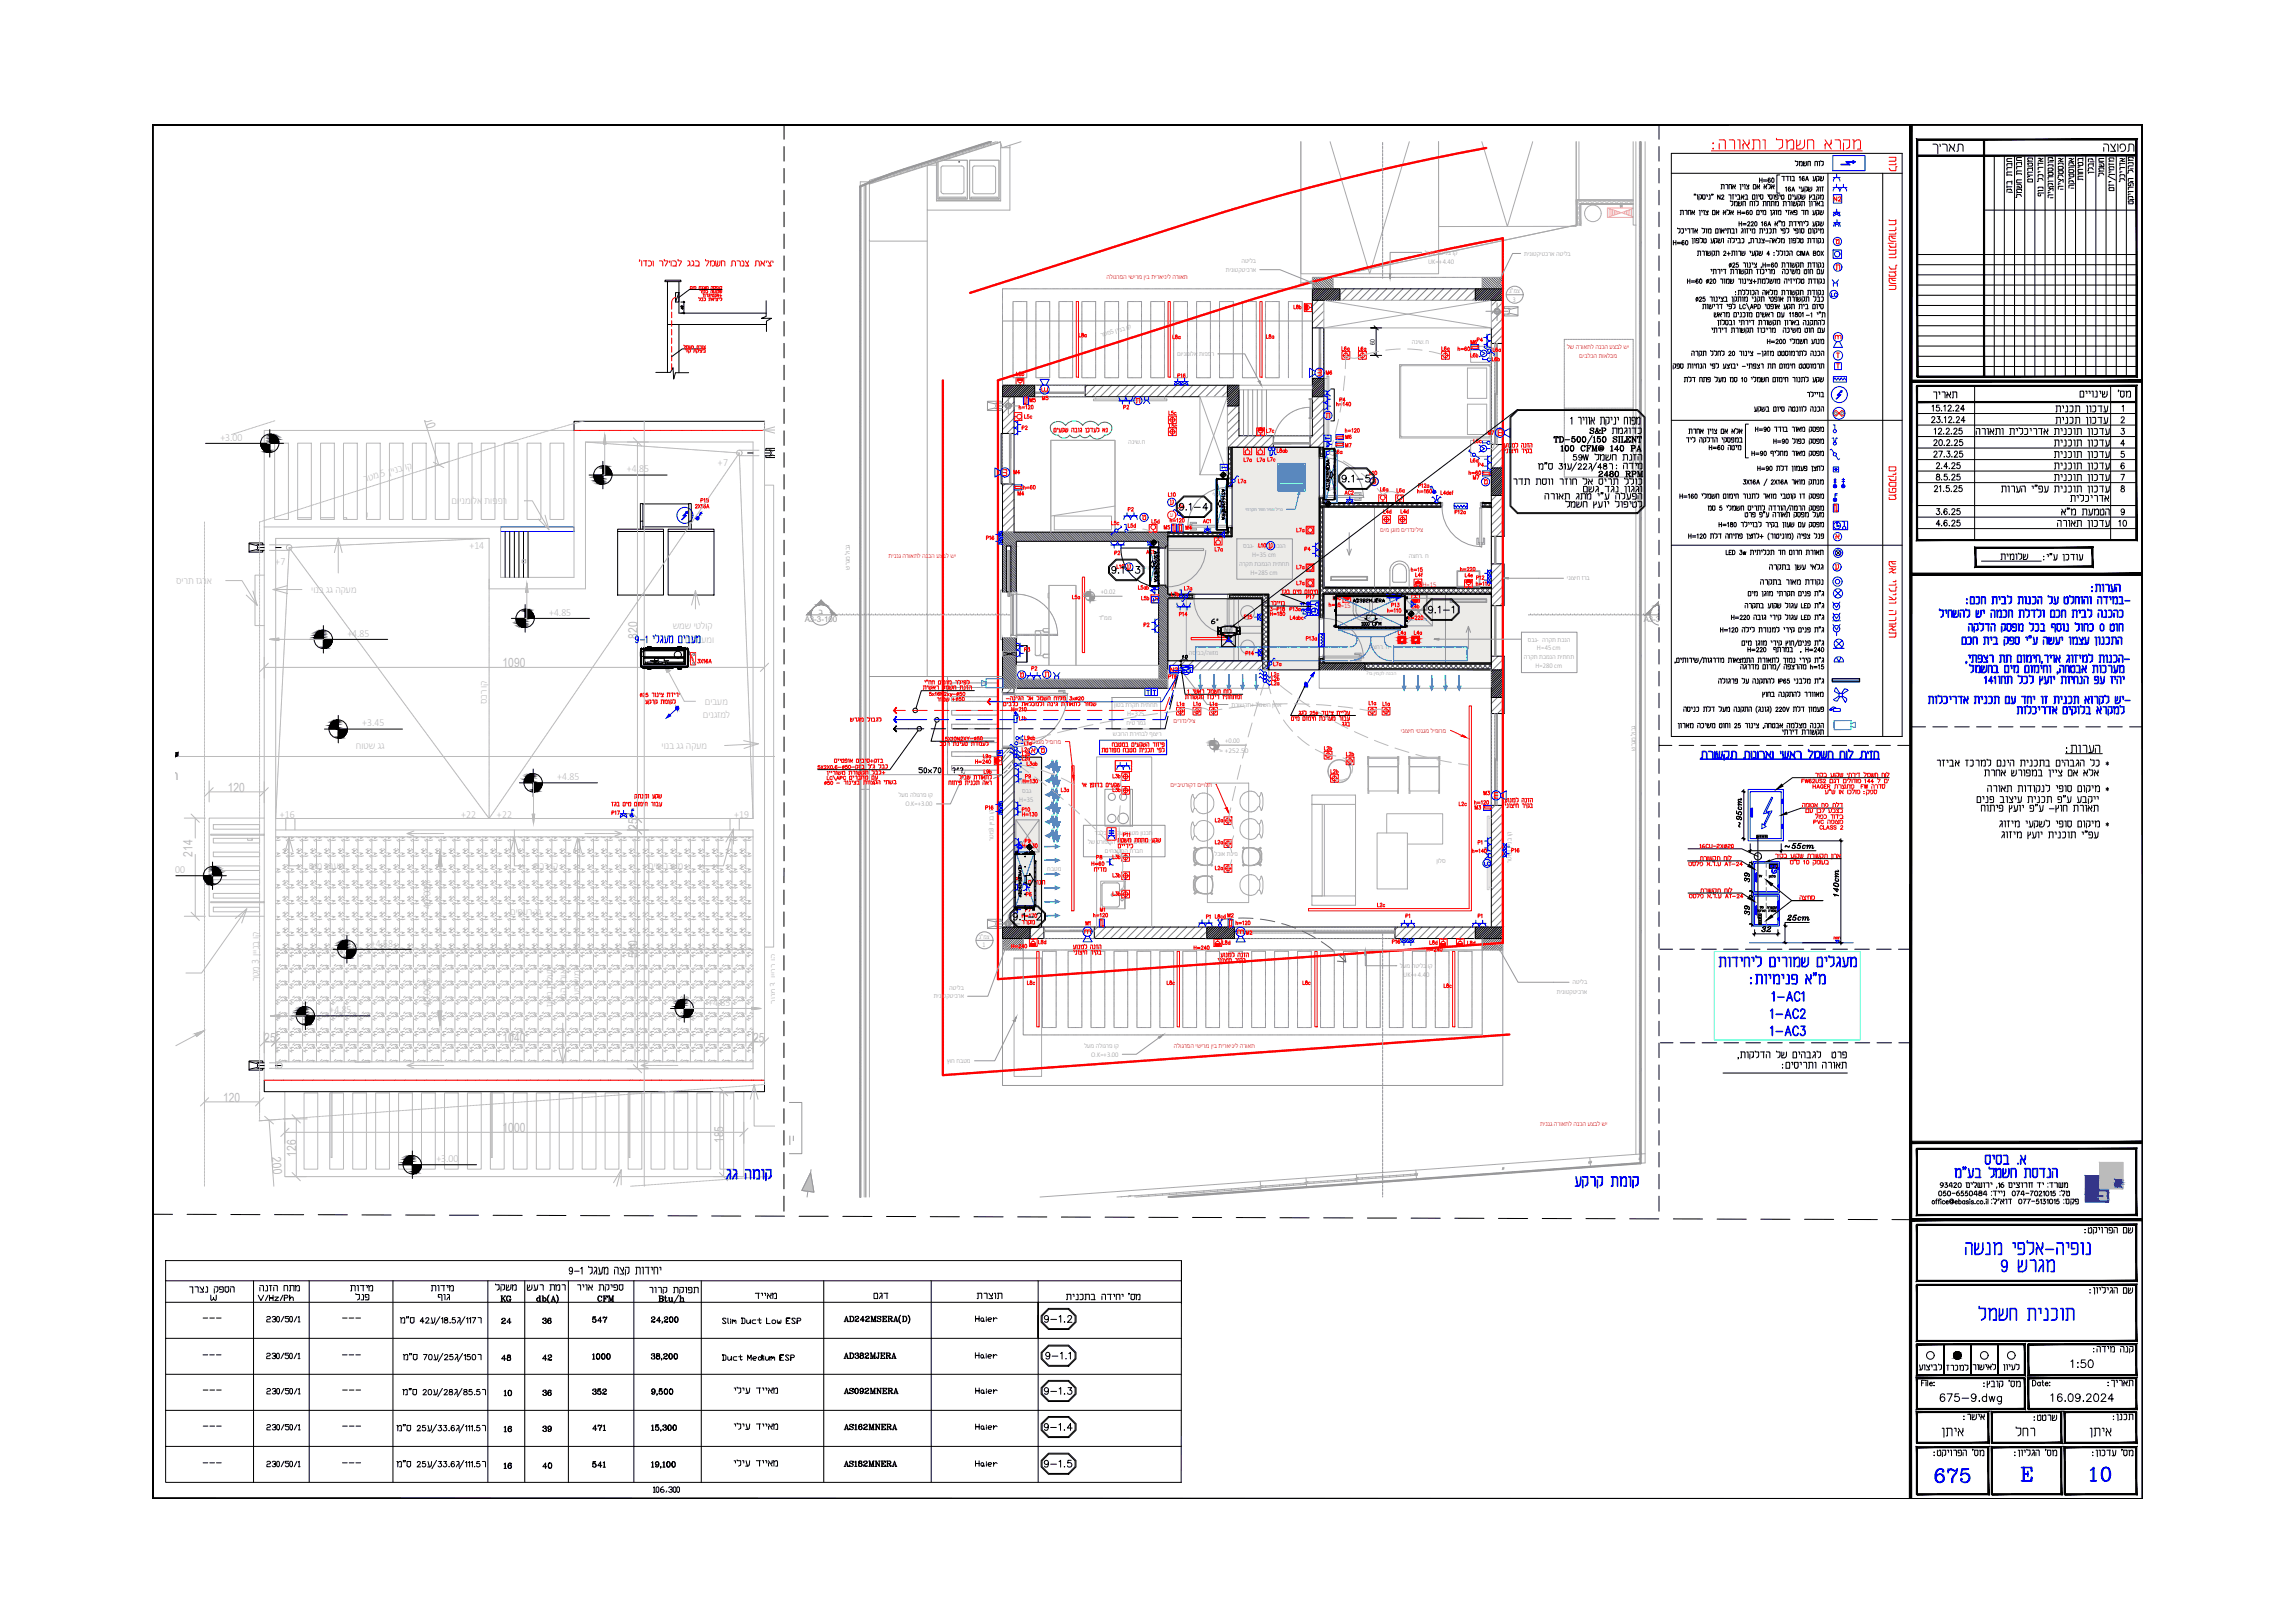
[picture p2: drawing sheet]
<svg xmlns="http://www.w3.org/2000/svg" width="1000mm" height="707mm" viewBox="0 0 1000 707" stroke-linecap="round" stroke-linejoin="round" font-family="sans-serif">
<defs><g id="words">
<g font-size="10.1" fill="#00f">
<text x="842.4" y="647">675</text>
<text x="910.2" y="646.3">10</text>
</g>
<text font-size="9.8" fill="#989898" x="346.2" y="529.2" transform="rotate(8 346.2 529.2)">N</text>
<text font-size="9.7" fill="#f00" x="745.1" y="67">%%U:„ … … ‡ —</text>
<text font-size="9.7" fill="#00f" x="855.8" y="547.5">„ ‰” -„‰”…</text>
<text font-size="8.4" x="748.2" y="422.3">…ƒ‰‡‰ ‰ … ‰ ‚’</text>
<g font-size="8.4" fill="#00f">
<text x="762" y="429.7">: …‰ ‰ ” &quot;</text>
<text x="315.7" y="515.4">‚‚ „ …—</text>
<text x="850.9" y="514">vbsx, jank cg&quot;n</text>
<text x="685.8" y="518.6">’— — …—</text>
</g>
<g font-size="7.9">
<text x="841.4" y="68.1">‰</text>
<text x="844.5" y="612.8">675-9.dwg</text>
</g>
<text font-size="7.9" fill="#00f" x="770.8" y="444.9">1-AC2</text>
<text font-size="7.9" fill="#989898" x="336.8" y="498.9">יע נל</text>
<text font-size="7.5" fill="#f00" x="828" y="127.4" transform="rotate(-90 828 127.4)">… — … ‡</text>
<g font-size="7.5" fill="#00f">
<text x="878.4" y="312.6">… ‹‰ ƒ ‰—… —</text>
<text x="771.5" y="437.1">1-AC1</text>
<text x="770.8" y="452.3">1-AC3</text>
<text x="864.3" y="508.4">t/ cxhx</text>
</g>
<g font-size="7.5">
<text x="845.6" y="627.2">‰</text>
<text x="877.7" y="626.5">‡</text>
<text x="909.8" y="627.2">‰</text>
</g>
<g font-size="7.1" fill="#f00">
<text x="828" y="75.5" transform="rotate(-90 828 75.5)">‡…</text>
<text x="828" y="278.7" transform="rotate(-90 828 278.7)">‰… ‰‚… „ …</text>
</g>
<g font-size="7.1">
<text x="860.4" y="190.9">„ … … ‰ ‹‰ ƒ ‰ ‹… …‹ƒ’</text>
<text x="871.4" y="215.9">… ’„ ‰&quot;”’ ‰ ‹… …‹ƒ’</text>
<text x="756.4" y="462.5">, …— ƒ„ ‰„ ‚ ”</text>
</g>
<text font-size="6.7" fill="#bababa" x="66.4" y="339.8">חתך</text>
<g font-size="6.6">
<text x="915.8" y="67">„–…”</text>
<text x="931.3" y="90" transform="rotate(-90 931.3 90)">—‰… ”„ „</text>
<text x="841.7" y="175">‰</text>
<text x="922.2" y="174.3">'‘</text>
<text x="895" y="186.3">‰ ‹ …‹ƒ’</text>
<text x="894.3" y="201.1">‰ ‹… …‹ƒ’</text>
<text x="894.3" y="206">‰ ‹… …‹ƒ’</text>
<text x="583.8" y="211.3">9.1-5</text>
<text x="894.3" y="211">‰ ‹… …‹ƒ’</text>
<text x="901.3" y="219.8">‰ ‹‰ ƒ</text>
<text x="895.7" y="231.1">„ … …‹ƒ’</text>
<text x="899.6" y="329.1">: … ’„</text>
<text x="440.6" y="402.2">9.1-2</text>
<text x="215.2" y="563.7">naek</text>
<text x="454.7" y="593.4">9-1.1</text>
<text x="872.1" y="598.3">…‰’</text>
<text x="901.7" y="596.9">1:50</text>
<text x="892.9" y="611.7">16.09.2024</text>
<text x="454" y="624.4">9-1.4</text>
</g>
<text font-size="6.6" fill="#f00" x="827.3" y="218.7" transform="rotate(-90 827.3 218.7)">‰—‘”</text>
<text font-size="6.6" fill="#00f" x="910.5" y="258.9">: … ’„</text>
<g font-size="6.2">
<text x="748.9" y="84">‡ ‰…–</text>
<text x="891.8" y="86.4" transform="rotate(-90 891.8 86.4)">“… ‹‰ ƒ</text>
<text x="736.2" y="156.6">„ — ‡ 20 … ‰– - ‚† ‘… „ ‹„</text>
<text x="895" y="181">‰ ‹ …‹ƒ’</text>
<text x="735.2" y="190.5">‡ ‰…–</text>
<text x="894.3" y="195.8">‰ ‹… …‹ƒ’</text>
<text x="684.7" y="201.8">vzb, jank W95</text>
<text x="658.6" y="212.4">fukk ,rhx tk juzr uux, ,sr</text>
<text x="672.4" y="218.7">vpgkv g&quot;h n,d ,turv</text>
<text x="512.9" y="223.3">9.1-4</text>
<text x="897.5" y="225.4">&quot; ’ „</text>
<text x="871" y="244.8">‰ …</text>
<text x="483.7" y="250.8">9.1-3</text>
<text x="621.6" y="268.1">9.1-1</text>
<text x="843.5" y="334.8">†‰ †‹ ‰„ ‰ ‹ ‰„ ‚„ ‹ *</text>
<text x="775.8" y="466.7">: ‰‘‰ … „ …</text>
<text x="907.7" y="538.7">: —‰… ”„</text>
<text x="81.8" y="564.4">vxpe bmrl</text>
<text x="154.2" y="567.6">pbk</text>
<text x="190.1" y="568">du;</text>
<text x="282.2" y="564.8">,pue, erur</text>
<text x="454" y="577.1">9-1.2</text>
<text x="282.9" y="593.7">38,200</text>
<text x="911.2" y="590.5">:„ƒ‰ „ —</text>
<text x="859" y="598">… ‰</text>
<text x="917.6" y="605.4">: ‰</text>
<text x="282.9" y="608.9">9,500</text>
<text x="454" y="608.5">9-1.3</text>
<text x="920" y="620.2">: ‹</text>
<text x="454" y="640.3">9-1.5</text>
</g>
<g font-size="6.2" fill="#f00">
<text x="277.6" y="117.1">'…ƒ‹… ‰… ‚‚ ‡ – ‰–‰ ”</text>
<text x="452.3" y="329.1">y</text>
</g>
<g font-size="5.7">
<text x="900.3" y="83.6" transform="rotate(-90 900.3 83.6)">„‰– ‘</text>
<text x="905.2" y="83.3" transform="rotate(-90 905.2 83.3)">„—‰ ‘…—</text>
<text x="927.1" y="80.4" transform="rotate(-90 927.1 80.4)">‹‰ ƒ</text>
<text x="878.4" y="85" transform="rotate(-90 878.4 85)">—† ‡</text>
<text x="882.3" y="87.1" transform="rotate(-90 882.3 87.1)">‡ ‡</text>
<text x="753.2" y="91">‡ ‡… ‡ … — …</text>
<text x="755.3" y="129.8">: …‹„ „ … — ƒ…—</text>
<text x="747.5" y="142.9">… ‘ … ‰ ‰ƒ … — …</text>
<text x="784.9" y="142.9">„ — „</text>
<text x="840.7" y="185.2">23.12.24</text>
<text x="692.1" y="190.1">S&amp;P</text>
<text x="701.7" y="190.1">fsudn,</text>
<text x="841.7" y="200.4">27.3.25</text>
<text x="696" y="208.8">2480 RPM</text>
<text x="703.4" y="205.3">nhsv :</text>
<text x="842.8" y="205.3">2.4.25</text>
<text x="842.8" y="210.3">8.5.25</text>
<text x="842.8" y="225.4">3.6.25</text>
<text x="842.8" y="230.4">4.6.25</text>
<text x="922.5" y="230.4">10</text>
<text x="767.3" y="304.8">•…‡ „ — „ ……</text>
<text x="730.2" y="318.6">… „‹‰ …‡… 25 … ‰– ,„‡ „ – „ ‹„</text>
<text x="399.7" y="338">50x70 ס&quot;מ</text>
<text x="763.8" y="385.2" transform="rotate(-90 763.8 385.2)">39</text>
<text x="802.6" y="391.6" transform="rotate(-90 802.6 391.6)">140cm</text>
<text x="763.8" y="399.7" transform="rotate(-90 763.8 399.7)">39</text>
<text x="229" y="563.4">rn, rga</text>
<text x="328.1" y="566.9">nthhs</text>
<text x="379.9" y="566.9">sdo</text>
<text x="425.1" y="566.9">,umr,</text>
<text x="115.4" y="577.1">230/50/1</text>
<text x="217.7" y="577.8">24</text>
<text x="235.7" y="577.8">36</text>
<text x="314" y="577.8">Slim Duct Low ESP</text>
<text x="424.4" y="576.8">Haier</text>
<text x="115.4" y="593">230/50/1</text>
<text x="235.7" y="593.7">42</text>
<text x="257.2" y="593.4">1000</text>
<text x="366.9" y="593">AD382MJERA</text>
<text x="835.4" y="598">’…–‰</text>
<text x="847.4" y="598">† ‹</text>
<text x="115.4" y="608.5">230/50/1</text>
<text x="218.7" y="609.2">10</text>
<text x="235.7" y="609.2">36</text>
<text x="424.4" y="608.2">Haier</text>
<text x="318.9" y="623.7">nthhs ghkh</text>
<text x="115.4" y="624.1">230/50/1</text>
<text x="235.7" y="624.8">39</text>
<text x="257.5" y="624.4">471</text>
<text x="366.9" y="624.1">AS162MNERA</text>
<text x="115.4" y="640.3">230/50/1</text>
<text x="218.7" y="641">16</text>
<text x="257.5" y="640.3">541</text>
<text x="424.4" y="639.9">Haier</text>
</g>
<text font-size="5.7" fill="#0f0" x="458.3" y="189.8">‰’— „ …‚ ‹ƒ’</text>
<g font-size="5.7" fill="#f00">
<text x="645.2" y="212">y</text>
<text x="496.4" y="227.5">y</text>
<text x="790.2" y="340.1">‰— ’…— ‰ ‰ƒ ‡ ‡…</text>
<text x="786" y="355.6">’ ’ –</text>
<text x="739.8" y="376.4">… — ‡…</text>
<text x="740.1" y="390.5">… — ‡…</text>
</g>
<g font-size="5.6" fill="#bababa">
<text x="184" y="179.9" transform="rotate(72 184 179.9)">200</text>
<text x="277.7" y="278.2" transform="rotate(-90 277.7 278.2)">820</text>
<text x="219" y="290.6">1090</text>
<text x="343" y="334.6" transform="rotate(-90 343 334.6)">1460</text>
<text x="99.3" y="344.8">120</text>
<text x="277.7" y="361.5" transform="rotate(-90 277.7 361.5)">25</text>
<text x="83.9" y="373.2" transform="rotate(-90 83.9 373.2)">214</text>
<text x="277.7" y="417.2" transform="rotate(-90 277.7 417.2)">520</text>
<text x="115.2" y="453.8">25</text>
<text x="219" y="453.8">1040</text>
<text x="328.2" y="453.8">25</text>
<text x="97.3" y="479.9">120</text>
<text x="219" y="493.1">1000</text>
<text x="315.3" y="497.9" transform="rotate(-90 315.3 497.9)">185</text>
<text x="129" y="503.8" transform="rotate(-90 129 503.8)">126</text>
<text x="118.5" y="504.2" transform="rotate(86 118.5 504.2)">200</text>
</g>
<g font-size="5.3">
<text x="765.9" y="80.8">H=60</text>
<text x="886.9" y="80.4" transform="rotate(-90 886.9 80.4)">‰‡</text>
<text x="908.8" y="79.7" transform="rotate(-90 908.8 79.7)">…‡‰</text>
<text x="728.5" y="107.9">H=60</text>
<text x="746.1" y="139.3">‰ ‹… ‰ ’</text>
<text x="786.3" y="139.3">-1 ‰&quot;</text>
<text x="786.7" y="173.9">‰‰…</text>
<text x="679.4" y="197.6">100 CFM@ 140 PA</text>
<text x="744" y="197.2">H=60 „ ‰</text>
<text x="527" y="273">6&quot;</text>
<text x="775.8" y="321.4">‰ ‰ƒ … —</text>
<text x="417" y="340.8">‰ …</text>
<text x="760.2" y="361.6" transform="rotate(-90 760.2 361.6)">~95cm</text>
<text x="777.2" y="370.8">~55cm</text>
<text x="772.9" y="375.4">‰— ’…— … — …</text>
<text x="766.9" y="407.1">32</text>
<text x="777.9" y="402.2">25cm</text>
<text x="112.2" y="563.4">n,j vzbv</text>
<text x="152" y="563.4">nhsu,</text>
<text x="187" y="563.4">nhsu,</text>
<text x="91" y="567.6">W</text>
<text x="111.5" y="567.6">V/Hz/Ph</text>
<text x="217.3" y="568">KG</text>
<text x="259.6" y="568">CFM</text>
<text x="257.2" y="577.1">547</text>
<text x="217.7" y="593.7">48</text>
<text x="314" y="593.7">Duct Medium ESP</text>
<text x="424" y="592.7">Haier</text>
<text x="257.5" y="608.5">352</text>
<text x="366.9" y="608.2">AS092MNERA</text>
<text x="424.4" y="623.7">Haier</text>
<text x="854.8" y="619.5">: ‰</text>
<text x="885.5" y="619.8">:</text>
<text x="218.7" y="624.8">16</text>
<text x="235.7" y="640.6">40</text>
<text x="366.9" y="639.9">AS182MNERA</text>
</g>
<g font-size="5.3" fill="#f00">
<text x="654.8" y="196.1">’… „ †„</text>
<text x="359.5" y="339">‰‰ … … — ‹+</text>
<text x="275.9" y="349.2">— … ’—</text>
</g>
<text font-size="5.3" fill="#bababa" x="470.6" y="344.3">‰ ”…ƒ ‰’—</text>
<g font-size="4.9" fill="#f00">
<text x="798.3" y="88.9">N2</text>
<text x="563" y="135.8">L8b</text>
<text x="469.2" y="148.2">L8a</text>
<text x="510.1" y="148.9">L8a</text>
<text x="297" y="153.1">‡ –</text>
<text x="649.8" y="154.5">L6a</text>
<text x="512.2" y="165.8">P16</text>
<text x="577.1" y="164.4">M6</text>
<text x="453" y="171.8">m</text>
<text x="448" y="176.4">M5</text>
<text x="508.4" y="182">L5c</text>
<text x="576.8" y="183.1">,</text>
<text x="444.5" y="188.4">P2</text>
<text x="647.7" y="190.5">M7</text>
<text x="585.6" y="196.1">M7</text>
<text x="551.7" y="202.1">L7c</text>
<text x="441" y="207.8">M4</text>
<text x="643.5" y="204.6">P4</text>
<text x="538.7" y="211.7">L7a</text>
<text x="600.8" y="215.2">L6a</text>
<text x="442.7" y="217">M4</text>
<text x="585.3" y="216.6">AC2</text>
<text x="490.7" y="224">P2</text>
<text x="490.7" y="231.1">L5d</text>
<text x="500.9" y="229.3">L5d</text>
<text x="506.6" y="231.8">M5</text>
<text x="528.5" y="241.3">L7a</text>
<text x="564.1" y="249.1">L7a</text>
<text x="798.7" y="249.1">g</text>
<text x="564.1" y="256.1">L7a</text>
<text x="615.9" y="252.6">L4f</text>
<text x="637.5" y="252.6">L4e</text>
<text x="466.4" y="262.1">L5a</text>
<text x="557.7" y="260">†‚ ‰ … ‰‡</text>
<text x="568.7" y="262.1">P17</text>
<text x="512.9" y="269.5">P14</text>
<text x="553.2" y="264.9">‰‰…</text>
<text x="615.6" y="277.6">L4a</text>
<text x="509.4" y="293.9">N2</text>
<text x="554.2" y="291.4">L7a</text>
<text x="402.2" y="299.2">‰&quot;‡‡ ‰ … ‰”</text>
<text x="401.5" y="301.6">‰ ‡ †„</text>
<text x="515.8" y="305.9">… — †…‹‰ …‰ ‡ …</text>
<text x="526.3" y="308.7">L1a</text>
<text x="369.7" y="315.4">‚ … ‚</text>
<text x="583.8" y="317.5">‚‚</text>
<text x="408.9" y="326">‹ ‰’ ƒ ’</text>
<text x="479.4" y="328.8">…” ‡ ‰ ‹ ‰”</text>
<text x="483.7" y="326.7">‡ ‰’— „ …†‰”</text>
<text x="379.9" y="333.7">—†</text>
<text x="645.6" y="347.5">M3</text>
<text x="642.1" y="353.8">M3</text>
<text x="654.8" y="350.7">’… „ †„</text>
<text x="789.5" y="360.2">PVC „”…–</text>
<text x="486.5" y="368.3">‡ ‡ ’—</text>
<text x="528.8" y="369">L2a</text>
<text x="647" y="369" transform="rotate(-90 647 369)">P1</text>
<text x="482.6" y="398.3" transform="rotate(-90 482.6 398.3)">M1</text>
<text x="534.1" y="400.8">M2</text>
<text x="611.7" y="401.1">P1</text>
<text x="476.2" y="404.3" transform="rotate(-90 476.2 404.3)">M1</text>
<text x="451.6" y="412.4">L8d</text>
<text x="532" y="412.7">L8d</text>
<text x="622.3" y="412.7">L8d</text>
<text x="466.7" y="414.5">’… „ †„</text>
<text x="531.3" y="418">’… „ †„</text>
<text x="628.3" y="431.4">L8c</text>
</g>
<g font-size="4.9">
<text x="580.7" y="199">L6a</text>
<text x="511.9" y="222.6">L5c</text>
<text x="580" y="262.5">L4c</text>
<text x="605.4" y="265.6">P13</text>
<text x="608.5" y="277.6">L4a</text>
<text x="441.7" y="385.2">P5</text>
<text x="446.3" y="391.6">P6</text>
<text x="445.9" y="398.3">P7</text>
<text x="444.5" y="403.9">—</text>
</g>
<g font-size="4.9" fill="#bababa">
<text x="304.4" y="220.1">P18</text>
<text x="576.4" y="328.1">L2b</text>
<text x="586" y="330.6">L2b</text>
<text x="484" y="375.4">L3b</text>
</g>
<g font-size="4.9" fill="#00f">
<text x="429" y="236.4">P16</text>
<text x="567.6" y="241.3">P4</text>
<text x="642.4" y="253.6">P12</text>
<text x="529.9" y="278.3">L7b</text>
<text x="445.6" y="285">P3</text>
<text x="428.6" y="353.8">P16</text>
<text x="657.9" y="372.5">P16</text>
<text x="647" y="401.1" transform="rotate(-90 647 401.1)">P1</text>
</g>
<text font-size="4.9" fill="#989898" x="620.9" y="415.6">H=240</text>
<g font-size="4.7" fill="#bababa">
<text x="96.1" y="192">+3.00</text>
<text x="312.8" y="202.8">+7</text>
<text x="159" y="209.9" transform="rotate(-16 159 209.9)">יבח</text>
<text x="166.1" y="207.9" transform="rotate(-15 166.1 207.9)">5</text>
<text x="171.5" y="206.4" transform="rotate(-16 171.5 206.4)">ננס יטלק</text>
<text x="273.2" y="205.8">+4.85</text>
<text x="196.8" y="219.7">א</text>
<text x="200.2" y="219.7">נל</text>
<text x="201.1" y="219.7">יחל</text>
<text x="206" y="219.7">ול</text>
<text x="211.1" y="219.7">פלת</text>
<text x="216.9" y="219.7">תי</text>
<text x="204.6" y="239.2">+14</text>
<text x="120" y="246.1">+7</text>
<text x="76.8" y="254.4">ןניפ וויל</text>
<text x="136.6" y="258.3">לנ יט וו שקעח</text>
<text x="239.3" y="268.2">+4.85</text>
<text x="293.2" y="274">החה נבולק</text>
<text x="151.4" y="277.3">+4.85</text>
<text x="298.3" y="279.9">פ</text>
<text x="300.9" y="279.9">לו</text>
<text x="303.8" y="279.9">י</text>
<text x="305.7" y="279.9">עחל</text>
<text x="212.1" y="306.8" transform="rotate(-90 212.1 306.8)">ןוי לק</text>
<text x="307.1" y="307">אנטעח</text>
<text x="157.9" y="316.4">+3.45</text>
<text x="306.2" y="312.9">אניווחו</text>
<text x="155.1" y="326.3">חלבה וו</text>
<text x="289.3" y="326.3">לנ יט וו שקעח</text>
<text x="242.8" y="339.9">+4.85</text>
<text x="122" y="356.2">+16</text>
<text x="200.9" y="356.2">+22</text>
<text x="216.5" y="356.2">+22</text>
<text x="320" y="356.2">+19</text>
<text x="71.1" y="380.3">+3.00</text>
<text x="134.6" y="378.6">אנח יטעח</text>
<text x="232.8" y="378.6">ןוי לק</text>
<text x="282.4" y="378.6">אנח יטעח</text>
<text x="187.6" y="395.9" transform="rotate(-90 187.6 395.9)">40.00%</text>
<text x="222.3" y="398.7">אנתעי וו</text>
<text x="161.7" y="412.4">+4.58</text>
<text x="112.8" y="414.5" transform="rotate(-90 112.8 414.5)">ננס יט לק</text>
<text x="338.5" y="424.2" transform="rotate(-90 338.5 424.2)">ננס יט לק</text>
<text x="112.8" y="427.5" transform="rotate(-90 112.8 427.5)">יבח3</text>
<text x="246.9" y="435.7" transform="rotate(-90 246.9 435.7)">ווש ליללו</text>
<text x="252.9" y="433.6" transform="rotate(-90 252.9 433.6)">עתלהחש</text>
<text x="338.5" y="437.3" transform="rotate(-90 338.5 437.3)">יבח3</text>
<text x="143.6" y="441.4">+4.85</text>
<text x="187.5" y="438.6" transform="rotate(-90 187.5 438.6)">40.00%</text>
<text x="240.9" y="438.7" transform="rotate(-90 240.9 438.7)">ולקני פלועפ</text>
<text x="308.7" y="438.1">+4.85</text>
<text x="190.2" y="506.2">+3.00</text>
</g>
<g font-size="4.4" fill="#f00">
<text x="304.1" y="129.1">‰— „’…—</text>
<text x="551" y="148.5">L8a</text>
<text x="799" y="148.9">m</text>
<text x="583.8" y="153.8">L6a</text>
<text x="591.3" y="153.8">L6a</text>
<text x="627.6" y="153.8">L6a</text>
<text x="634.6" y="153.8">h=60</text>
<text x="640.3" y="151">M6</text>
<text x="639.9" y="156.6">L6b</text>
<text x="649.5" y="158.4">L6b</text>
<text x="442" y="164.7">L8b</text>
<text x="453.3" y="175.3">M5</text>
<text x="488.9" y="179.2">P2</text>
<text x="583.1" y="176">P4</text>
<text x="445.6" y="183.4">L5c</text>
<text x="508.7" y="187.3">L5c</text>
<text x="551" y="189.4">L7c</text>
<text x="585.3" y="189.4">h=120</text>
<text x="585.6" y="192.3">M6</text>
<text x="641.3" y="194">L6c</text>
<text x="541.2" y="202.1">L7a</text>
<text x="547.2" y="202.1">L7a</text>
<text x="639.9" y="202.5">L6a</text>
<text x="641" y="209.9">M7</text>
<text x="607.8" y="215.5">L6a</text>
<text x="617" y="215.9">h=160</text>
<text x="508.4" y="217.3">L10</text>
<text x="602.2" y="224.7">L4d</text>
<text x="609.6" y="224.7">L4d</text>
<text x="483.7" y="229.7">L5c</text>
<text x="509.1" y="228.6">h=120</text>
<text x="515.8" y="231.8">M4</text>
<text x="564.1" y="232.8">L7a</text>
<text x="547.5" y="239.5">L10</text>
<text x="484.7" y="242.7">P2</text>
<text x="496.7" y="262.5">L5b</text>
<text x="509.8" y="260.7">L7b</text>
<text x="515.4" y="258.2">L7a</text>
<text x="497.8" y="274.1">P2</text>
<text x="541.5" y="270.6">P15</text>
<text x="541.9" y="286.5">P14</text>
<text x="448.7" y="293.2">P2</text>
<text x="553.2" y="299.5">L2a</text>
<text x="553.2" y="295.6">L2c</text>
<text x="407.5" y="306.6">…</text>
<text x="445.6" y="325.6">L1a</text>
<text x="362.7" y="333.4">‰‰ ”… ‰ ‰‘+</text>
<text x="424.4" y="333.7">H=240</text>
<text x="427.6" y="331.3">L9a</text>
<text x="444.5" y="332.3">L2a</text>
<text x="444.9" y="330.2">L2b</text>
<text x="427.9" y="338">L9b</text>
<text x="445.9" y="340.1">P9</text>
<text x="484" y="340.1">L3b</text>
<text x="578.9" y="338">L2b</text>
<text x="444.9" y="342.2">H=130</text>
<text x="461.4" y="346.1">L3a</text>
<text x="484" y="346.1">L3b</text>
<text x="635" y="352.1">L2c</text>
<text x="265.6" y="356">P17</text>
<text x="444.5" y="354.5">P10</text>
<text x="528.8" y="359.1">L2a</text>
<text x="792.3" y="362.3">CLASS 2</text>
<text x="486.5" y="370.4">‰‰ ‰‹</text>
<text x="477" y="375.4">P8</text>
<text x="640.6" y="372.5">h=140</text>
<text x="475.9" y="380.6">‡‰ƒ</text>
<text x="484" y="383.1">L3b</text>
<text x="528.8" y="379.9">L2a</text>
<text x="484" y="391.2">L3b</text>
<text x="783.5" y="393">„–‰‡</text>
<text x="599.4" y="396.2">L2c</text>
<text x="471.7" y="407.8">m</text>
<text x="537.6" y="403.9">h=120</text>
<text x="538.3" y="407.8">m</text>
<text x="542.2" y="408.2">M2</text>
<text x="638.5" y="412.7">L8d</text>
<text x="439.9" y="414.2">H=240</text>
<text x="447" y="430">L8c</text>
<text x="507.6" y="430">L8c</text>
<text x="566.9" y="430">L8c</text>
</g>
<g font-size="4.4" fill="#00f">
<text x="797.3" y="130.2">LC</text>
<text x="642.8" y="149.9">P4</text>
<text x="555.6" y="198.3">L8ab</text>
<text x="642.4" y="256.1">h=110</text>
<text x="501.6" y="263.2">T</text>
<text x="614.2" y="266">L4b</text>
<text x="508.4" y="296.7">P19</text>
<text x="444.5" y="328.4">L2c</text>
<text x="445.9" y="368.3">P9</text>
<text x="474.8" y="378.2">H=60</text>
<text x="645.9" y="378.2">LC</text>
<text x="528.5" y="401.5" transform="rotate(-90 528.5 401.5)">P1</text>
<text x="605.7" y="412">P16</text>
</g>
<g font-size="4.4">
<text x="523.5" y="229">AC1</text>
<text x="498.8" y="242.4">AC1</text>
<text x="485.8" y="248.7">L10</text>
<text x="588.8" y="263.5">AD382MJERA</text>
<text x="578.2" y="265.3">h=15</text>
<text x="612.8" y="270.9">h=220</text>
<text x="514.3" y="288.2">10</text>
<text x="515.1" y="294.2">LC</text>
<text x="447.3" y="386.3">‰ …</text>
<text x="444.5" y="400.8">H=170</text>
</g>
<g font-size="4.4" fill="#808080">
<text x="303" y="290">3X16A</text>
<text x="770.1" y="383.8">…”</text>
</g>
<text font-size="4.4" fill="#bababa" x="488.6" y="365.5">P11</text>
<text font-size="4" fill="#f00" x="305.5" y="130.5">… ‚‰ +</text>
<g font-size="4" fill="#00f">
<text x="576.8" y="192.6">T</text>
<text x="531.6" y="205.3">T</text>
<text x="771.5" y="381.4">LC</text>
</g>
<text font-size="4" x="764.8" y="398.6">„— „</text>
<g font-size="3.5">
<text x="298.8" y="135.8" transform="rotate(-90 298.8 135.8)">40</text>
<text x="769.8" y="398.3">„ …</text>
</g>
<g font-size="3.5" fill="#989898">
<text x="356.9" y="267.3">ב</text>
<text x="722.5" y="267.3">ב</text>
<text x="350.7" y="270.9">A3-3-100</text>
<text x="716.3" y="270.9">A3-3-100</text>
</g>
<g font-size="3.5" fill="#00f">
<text x="765.5" y="383.1">TV</text>
<text x="766.2" y="396.9">‘”</text>
<text x="798.3" y="410.3">„”–</text>
</g>
<g font-size="3.2" fill="#989898">
<text x="621" y="111">ועח ש</text>
<text x="627.6" y="111">בנוט לק</text>
<text x="664.2" y="111.4">פנילבקנבויל שבנוט</text>
<text x="534.2" y="118.4">פנילבקבנויל</text>
<text x="541" y="114.6">שבנוט</text>
<text x="622.4" y="114.9">UK=</text>
<text x="627" y="114.9">+4.40</text>
<text x="657.8" y="127.8">ו&quot;חח</text>
<text x="659.3" y="131.5">3</text>
<text x="491.1" y="143.6" transform="rotate(-15 491.1 143.6)">לק</text>
<text x="480" y="146.8" transform="rotate(-16 480 146.8)">יבח5 ננס יט</text>
<text x="615.2" y="150">שינה.ח</text>
<text x="513" y="155.2">א נל יחלול פלתתי</text>
<text x="491.7" y="193.3">שינה.ח</text>
<text x="541.8" y="238.7">ןטו- שיקפ פויש</text>
<text x="545.7" y="242.6">H=35 cm</text>
<text x="613.9" y="243">שחחי. ח</text>
<text x="370.4" y="248.1" transform="rotate(-90 370.4 248.1)">היוח ולטו</text>
<text x="540" y="246.5">שיקפ פוחיש פנפחפ</text>
<text x="545" y="250.4">H=285 cm</text>
<text x="682.8" y="252.9">נילחנח ויט</text>
<text x="479.8" y="259">+0.02</text>
<text x="479" y="269.9">ד&quot;חח</text>
<text x="665.9" y="279.4">ןטו- שיקפ פויש</text>
<text x="518" y="285.2">שןנטו/ש לל וח</text>
<text x="596.8" y="282.9">שחחי. ח</text>
<text x="664" y="287.2">שיקפ פוחיש פנפחפ</text>
<text x="669.8" y="283.3">H=45 cm</text>
<text x="669.1" y="291.1">H=280 cm</text>
<text x="486.2" y="307.9">לס בט פיקפ פנפחפ</text>
<text x="491.2" y="311.8">H=325</text>
<text x="536.7" y="307.9">פילהקפ+ וחהח לס יל</text>
<text x="490.9" y="315.7">חנב יחו</text>
<text x="485" y="320.5">הוליש פינחטו רלחני</text>
<text x="533.9" y="323.8">+0.00</text>
<text x="531.5" y="328.1">= +252.50</text>
<text x="712.7" y="326.9" transform="rotate(-90 712.7 326.9)">היוח ולטו</text>
<text x="443.8" y="341.5">פוחיש</text>
<text x="391.6" y="347.3">ועח שולוית לק</text>
<text x="445.5" y="345.4">ןטו</text>
<text x="394.6" y="351.2">O.K=+3.00</text>
<text x="444.2" y="349.2">H=35</text>
<text x="477.1" y="363.6">ד</text>
<text x="478.4" y="363.6">טוט</text>
<text x="483.1" y="363.6">ני</text>
<text x="484.7" y="363.6">לי</text>
<text x="486.6" y="363.6">קע חטבח לס יופ</text>
<text x="433" y="366.1" transform="rotate(-90 433 366.1)">יבח3 ננס יט לק</text>
<text x="474.2" y="367.5">וה</text>
<text x="477.9" y="367.5">בילתחש לס יופו אנלפשו</text>
<text x="481.5" y="371.3">אנחטבחש פיטח</text>
<text x="502.9" y="367.5">הנ</text>
<text x="529.3" y="372.8">וולל פינת</text>
<text x="626.6" y="375.8">לס ון</text>
<text x="658.7" y="375.9" transform="rotate(-90 658.7 375.9)">יבח3 ננס יט לק</text>
<text x="456.4" y="379.6">חטבח</text>
<text x="426.7" y="409">ו&quot;חח</text>
<text x="428.1" y="412.7">1</text>
<text x="610.2" y="421.7">ועח שבנוט לק</text>
<text x="611.5" y="425.6">UK=+4.40</text>
<text x="413.7" y="431">שבנוט</text>
<text x="685.3" y="428.8">שבנוט</text>
<text x="406.9" y="434.9">פנילבקבנויל</text>
<text x="678.5" y="432.8">פנילבקבנויל</text>
<text x="472.6" y="456.3">ועח שולוית לק</text>
<text x="475.6" y="460.2">O.K=+3.00</text>
<text x="412.7" y="463">ילח חטבח</text>
</g>
<g font-size="3.2" fill="#f00">
<text x="482.2" y="121.3">שולויתש נהניח נס ט פנילנינו שיללפ</text>
<text x="682.9" y="152.2">וה שיללפו שיוש עחטו הנ</text>
<text x="688.2" y="156.1">אנטווש פללווח</text>
<text x="598.1" y="210.7">ע</text>
<text x="509.9" y="225.4">ע</text>
<text x="601.5" y="231.5">אנח סולח אנידינונח</text>
<text x="387.3" y="243.1">פנייו שיללפו שי</text>
<text x="404.5" y="243.1">וש עחטו הנ</text>
<text x="619.9" y="255.5">H=15</text>
<text x="582.5" y="265">H=15</text>
<text x="511.4" y="314.8">אנידינונח</text>
<text x="610.5" y="319.1">נילחנח נביוח ונתלית</text>
<text x="442.6" y="324.1">נילחנח נביוח ונתלית</text>
<text x="510" y="342.7">א ננ טנבילקד א לננ ו</text>
<text x="526.6" y="342.7">פ</text>
<text x="511.5" y="456.3">שולויתש נהניח נס ט פנילנינו שיללפ</text>
<text x="671.1" y="490.3">פנייו שיללפו שיוש עחטו הנ</text>
</g>
<text font-size="2.8" x="599.1" y="150.1" transform="rotate(-90 599.1 150.1)">60</text>
<g font-size="2.6">
<text x="87.5" y="575.4">---</text>
<text x="148.5" y="575.4">---</text>
<text x="87.5" y="591.3">---</text>
<text x="148.2" y="591.3">---</text>
<text x="87.8" y="606.8">---</text>
<text x="148.5" y="606.8">---</text>
<text x="87.8" y="622.3">---</text>
<text x="148.5" y="622.3">---</text>
<text x="87.5" y="638.5">---</text>
<text x="148.5" y="638.5">---</text>
</g>
<g font-size="2.4" fill="#0080ff">
<text x="576.2" y="213.2">נו</text>
<text x="577.5" y="213.2">נע סווח</text>
<text x="528.4" y="216">נונ</text>
<text x="530.2" y="216">ע סווח</text>
<text x="542.7" y="222.5">נפיקפ יולח י ללנ ל וניו</text>
<text x="496.7" y="247.7">נונ</text>
<text x="498.6" y="247.7">ע סו</text>
<text x="501.4" y="247.7">וח</text>
<text x="594.6" y="270.4">ל&quot;ח פדנחנ</text>
<text x="613.9" y="270.4">שהנו חפת</text>
<text x="443.3" y="369.9">ש</text>
<text x="444.5" y="369.9">הנו ח</text>
<text x="448.9" y="369.9">פת</text>
<text x="442.6" y="384.2">ל&quot;ח פ</text>
<text x="447.6" y="384.2">דנחנ</text>
</g>
<text font-size="2.4" fill="#989898" x="595.4" y="294.1">?וו נס חקו שיוש</text>
</g></defs>
<g fill="#555" stroke="#555" stroke-width=".44">
<path d="M535.8 258.8l16.7 .4v-.4zM535.8 258.8l16.7 .4h-16.7z"/>
<path d="M508.9 258.8l10.9 .4v-.4zM508.9 258.8l10.9 .4h-10.9z"/>
<path d="M535.8 260.4l14.1 .4v-.4zM535.8 260.4l14.1 .4h-14.1z"/>
<path d="M508.9 260.4l10.9 .4v-.4zM508.9 260.4l10.9 .4h-10.9z"/>
<path d="M508.9 233.4l28 .4v-.4zM508.9 233.4l28 .4h-28z"/>
<path d="M508.9 231.8l26.4 .4v-.4zM508.9 231.8l26.4 .4h-26.4z"/>
<path d="M536.5 194.8l.4 17v-17zM536.5 194.8l.4 17h-.4z"/>
<path d="M536.5 229.8l.4 3.6v-3.6zM536.5 229.8l.4 3.6h-.4z"/>
<path d="M534.9 194.8l.4 17v-17zM534.9 194.8l.4 17h-.4z"/>
<path d="M534.9 229.8l.4 2v-2zM534.9 229.8l.4 2h-.4z"/>
<path d="M576.9 258.4l73 .4v-.4zM576.9 258.4l73 .4h-73z"/>
<path d="M576.9 255.8l73 .4v-.4zM576.9 255.8l73 .4h-73z"/>
<path d="M574.9 220.5l16 .4v-.4zM574.9 220.5l16 .4h-16z"/>
<path d="M576.5 218.9l14.4 .4v-.4zM576.5 218.9l14.4 .4h-14.4z"/>
<path d="M552.5 258.8l.4 33v-33zM552.5 258.8l.4 33h-.4z"/>
<path d="M549.9 260.4l.4 27.4v-27.4zM549.9 260.4l.4 27.4h-.4z"/>
<path d="M574.9 194.8l.4 4.1v-4.1zM574.9 194.8l.4 4.1h-.4z"/>
<path d="M574.9 216.9l.4 3.6v-3.6zM574.9 216.9l.4 3.6h-.4zM574.9 220.5h.4zM574.9 220.5h.4z"/>
<path d="M576.5 194.8l.4 4.1v-4.1zM576.5 194.8l.4 4.1h-.4z"/>
<path d="M576.5 216.9l.4 2v-2zM576.5 216.9l.4 2h-.4z"/>
<path d="M576.5 220.9l.4 35.3v-35.3zM576.5 220.9l.4 35.3h-.4z"/>
<path d="M576.5 258.4l.4 10.4v-10.4zM576.5 258.4l.4 10.4h-.4z"/>
<path d="M576.5 286.8l.4 2v-2zM576.5 286.8l.4 2h-.4z"/>
<path d="M574.9 220.9l.4 38.3v-38.3zM574.9 220.9l.4 38.3h-.4z"/>
<path d="M574.9 259.2l.4 9.6v-9.6zM574.9 259.2l.4 9.6h-.4z"/>
<path d="M574.9 286.8l.4 2v-2zM574.9 286.8l.4 2h-.4z"/>
<path d="M645.9 220.5l4 .4v-.4zM645.9 220.5l4 .4h-4z"/>
<path d="M590.9 220.5l37 .4v-.4zM590.9 220.5l37 .4h-37z"/>
<path d="M645.9 218.9l4 .4v-.4zM645.9 218.9l4 .4h-4z"/>
<path d="M590.9 218.9l37 .4v-.4zM590.9 218.9l37 .4h-37z"/>
<path d="M594.9 291.4l55 .4v-.4zM594.9 291.4l55 .4h-55z"/>
<path d="M594.9 288.8l55 .4v-.4zM594.9 288.8l55 .4h-55z"/>
</g>
<g fill="#c6c6c6" stroke="#c6c6c6" stroke-width=".44">
<path d="M688.5 88.6l.4 8.9v-8.9zM688.5 88.6l.4 8.9h-.4z"/>
<path d="M688.5 97.5l.4 .5v-.5zM688.5 97.5l.4 .5h-.4z"/>
<path d="M686.9 87l.4 11v-11zM686.9 87l.4 11h-.4z"/>
<path d="M687.3 87l24.4 .5v-.5zM687.3 87l24.4 .5h-24.4z"/>
<path d="M688.9 88.6l22.8 .4v-.4zM688.9 88.6l22.8 .4h-22.8z"/>
</g>
<g fill="#ecebe8" stroke="#ecebe8" stroke-width=".44">
<path d="M610.7 279.7h.6z"/>
<path d="M616.5 279.7h1z"/>
<path d="M576.9 258.8l73 1.6v-1.6zM576.9 258.8l73 1.6h-73z"/>
<path d="M587.9 260.4l62 .2zM587.9 260.4l62 .2z"/>
<path d="M576.9 260.4l8.9 .2zM576.9 260.4l8.9 .2z"/>
<path d="M587.8 260.6l62.1 .2zM587.8 260.6l62.1 .2h-62.1z"/>
<path d="M587.8 260.8h44.1zM587.8 260.8h44.1z"/>
<path d="M576.9 260.6l9 .2zM576.9 260.6l9 .2z"/>
<path d="M587.8 260.8l44.1 .2zM587.8 260.8l44.1 .2h-44.3z"/>
<path d="M576.9 260.8l9.1 .2zM576.9 260.8l9.1 .2z"/>
<path d="M587.6 261l44.3 .2zM587.6 261l44.3 .2h-44.4z"/>
<path d="M576.9 261l9.3 .2zM576.9 261l9.3 .2z"/>
<path d="M587.5 261.2h44.4zM587.5 261.2h44.4z"/>
<path d="M587.5 261.2l28.3 .1zM587.3 261.3h28.5z"/>
<path d="M576.9 261.2l9.5 .1zM576.9 261.2l9.5 .1z"/>
<path d="M587.3 261.3l28.5 .1zM587.1 261.4h28.7z"/>
<path d="M576.9 261.3l9.7 .1zM576.9 261.3l9.7 .1z"/>
<path d="M587.1 261.4h28.7zM586.8 261.4h29z"/>
<path d="M576.9 261.4h9.9zM576.9 261.4h9.9z"/>
<path d="M617.9 261.2l14 .3v-.3zM617.9 261.2l14 .3h-14z"/>
<path d="M576.9 261.4l38.9 .1zM576.9 261.4l38.9 .1z"/>
<path d="M617.9 261.5l14 .2zM617.9 261.5l14 .2h-14.1z"/>
<path d="M576.9 261.5l39 .2zM576.9 261.5l39 .2z"/>
<path d="M576.9 261.7l39.1 .1zM576.9 261.7l39.1 .1z"/>
<path d="M617.8 261.7l14.1 .2zM617.8 261.7l14.1 .2h-14.3z"/>
<path d="M576.9 261.8l39.3 .2zM576.9 261.8l39.3 .2z"/>
<path d="M617.6 261.9l14.3 .1zM617.5 262h14.4z"/>
<path d="M617.5 262l14.4 .1zM617.3 262.1h14.6z"/>
<path d="M576.9 262l39.5 .1zM576.9 262l39.5 .1z"/>
<path d="M617.3 262.1l14.6 .1zM617.1 262.2h14.8z"/>
<path d="M576.9 262.1l39.7 .1zM576.9 262.1l39.7 .1z"/>
<path d="M632.1 261l15.6 1.2v-1.2zM632.1 261l15.6 1.2h-15.6z"/>
<path d="M617.1 262.2l14.8 .1zM616.8 262.3h15.1z"/>
<path d="M576.9 262.2l39.9 .1zM576.9 262.2l39.9 .1z"/>
<path d="M647.9 260.8l2 1.6v-1.6zM647.9 260.8l2 1.6h-2z"/>
<path d="M576.9 262.3l55 .1zM576.9 262.3l55 .1z"/>
<path d="M576.9 262.4l73 15v-15zM576.9 262.4l73 15h-73z"/>
<path d="M616.1 279.3h1.8zM616.1 279.3l1.6 .2z"/>
<path d="M610.1 279.3h1.8zM610.1 279.3l1.6 .2z"/>
<path d="M616.2 279.5h1.5zM616.2 279.5l1.3 .2z"/>
<path d="M610.3 279.5h1.4zM610.3 279.5l1.2 .2z"/>
<path d="M616.5 279.7h.8zM616.7 279.7h.6z"/>
<path d="M610.5 279.7h1zM610.5 279.7h.8z"/>
<path d="M618.3 277.4l31.6 2.7v-2.7zM618.3 277.4l31.6 2.7h-31.6z"/>
<path d="M612.3 277.4l3.2 2.7v-2.7zM612.3 277.4l3.2 2.7h-3.2z"/>
<path d="M576.9 277.4l32.6 2.7v-2.7zM576.9 277.4l32.6 2.7h-32.6z"/>
<path d="M576.9 280.1l73 7.5v-7.5zM576.9 280.1l73 7.5h-73z"/>
<path d="M576.9 287.6l73 1.2v-1.2zM576.9 287.6l73 1.2h-73z"/>
<path d="M508.9 260.8l41 27v-27zM508.9 260.8l41 27h-41z"/>
<path d="M441.9 329.8l12 73.5v-73.5zM441.9 329.8l12 73.5h-12z"/>
<path d="M441.9 403.3l12 .5v-.5zM441.9 403.3l12 .5h-12z"/>
<path d="M536.9 194.8l38 39v-39zM536.9 194.8l38 39h-38z"/>
<path d="M508.9 233.8l66 25v-25zM508.9 233.8l66 25h-66z"/>
<path d="M552.9 258.8l22 33v-33zM552.9 258.8l22 33h-22z"/>
</g>
<g fill="none" stroke="#aaa" stroke-width=".44">
<path d="M378.9 79.3l-4-.1v442.2M404.1 71.9h4v15.6h28v-23.2h4v27.2h-36zM435.9 61.7l.8 2.6 8.3-2.6M686.9 61.7v25.3h1.2v-25.3M716.9 61.7v444.9l-207.8 14.8M378.9 80.1v441.3M711.7 88.6h-23.2v9.4M711.7 87.5h-24.4v10.5M712.9 98v404.8M374.9 343.8h1.7M377.4 343.8h1.5M549.2 514.6l.1 2"/>
<path d="M549.4 517.6l.1 .9M569.1 513.1l.2 1.8M569.3 515.9l.1 1.2M591.1 511.6l.1 1.4M591.3 514.1l.1 1.4M617 509.7l.1 1.7M617.2 511.9l.1 1.8M692.8 504.3l.2 1.7M693 506.5l.1 1.8M716.9 502.5l-263.7 18.9"/>
</g>
<path d="M404.1 71.3v-.8l-25.2 8.1v.6M408.1 70.8v1.1M431.8 61.7l-23.7 7.6v.7M436.1 62.4v1.9M440.1 63.2v1.1M566.9 61.7v61.7l5-1.1M711.7 61.7v36.3h1.2v-36.3M404.1 91.5v203.2M408.1 87.3h28M686.9 98l-107.8 22.8M378.9 105h25.2M378.9 337.4h58" fill="none" stroke="#aaa" stroke-width=".44"/>
<path d="M566.9 61.7v57.6h60v-57.6v37l60-.1v-36.9M579.6 61.7l17.3 57.6 17.3-57.6M645.8 61.7l11.1 36.9 11-36.9" fill="none" stroke="#aaa" stroke-width=".44"/>
<g fill="none" stroke="#808080" stroke-width=".44">
<path d="M574.5 130.8l-2.6 2.6M576.9 135.5l-5 5M576.9 132l-5 4.9M576.9 139l-3.7 3.8M586.6 125.8l-2.7 2.7M590.1 125.8l-5 5M593.7 125.8l-5.1 5M597.2 125.8l-5 5M600.8 125.8l-5 5M604.3 125.8l-5 5M607.8 125.8l-5 5M611.3 125.8l-5 5"/>
<path d="M614.9 125.8l-5 5M618.4 125.8l-5 5M622 125.8l-5 5M625.5 125.8l-5 5M629 125.8l-5 5M632.5 125.8l-5 5M636.1 125.8l-5 5M639.6 125.8l-5 5M642.9 126.1l-4.7 4.7M642.9 129.6l-1.2 1.2M651.1 135.6l-1.2 1.1M652.1 134.5l-.8 .9"/>
<path d="M652.3 130.8l-2.4 2.4M654.9 131.7l-2.6 2.6M654.9 135.3l-5 5M654.9 138.8l-5 5M576.9 142.6l-.2 .2M654.9 142.4l-5 5M654.9 145.9l-3.7 3.7M437 172.8l-.1 .2M438.9 178l-2 2M440.5 176.4l-1.5 1.5M440.6 172.8l-3.7 3.7M441.9 175l-1.3 1.4"/>
<path d="M441.9 178.6l-5 5M473.9 167.8l-1 1M477.4 167.8l-4.5 4.5M480.9 167.8l-4.9 5M484.5 167.8l-5 5M488 167.8l-5 5M491.6 167.8l-5 5M495.1 167.8l-5 5M498.6 167.8l-5 5M502.2 167.8l-5 5M505.7 167.8l-5 5M509.2 167.8l-5 5"/>
<path d="M512.8 167.8l-5 5M516.3 167.8l-5 5M519.9 167.8l-5 5M523.4 167.8l-5 5M526.9 167.8l-5 5M530.4 167.8l-5 5M534 167.8l-5 5M534.9 170.4l-2.4 2.4M535.6 176.8l-.7 .7M539.1 176.8l-4.2 4.3M539.9 179.6l-5 5M574.9 172.8l-3 3.1"/>
<path d="M576.9 174.4l-5 5M576.9 177.9l-5 5M441.9 182.1l-5 5M441.9 185.7l-3.2 3.1M539.9 186.6l-5 5M539.9 183.1l-5 5M540.3 189.8l-5 5M543.8 189.8l-5 5M547.3 189.8l-5 5M550.9 189.8l-5 5M554.4 189.8l-5 5M554.9 192.9l-1.9 1.9"/>
<path d="M575.6 189.8l-4.7 4.7M576.9 185l-6 6M576.9 192.1l-2.7 2.7M576.9 181.5l-5 5M653.2 193.6l-3.3 3.3M654.9 195.4l-5 5M654.9 198.9l-4.9 4.9M437.9 210.8l-1 1.1M441.5 210.8l-4.6 4.6M441.9 214l-5 4.9M441.9 217.5l-5 5M652.1 215.8l-2.2 2.3"/>
<path d="M654.9 202.5l-1.4 1.3M654.9 216.6l-5 5M441.9 221l-5 5M441.9 224.5l-5 5M441.9 228.1l-3.7 3.7M441.9 231.6l-.2 .2M654.9 220.1l-5 5M654.9 223.7l-5 5M654.9 227.2l-5 5M654.9 230.8l-2.9 2.8M650.7 245.6l-.8 .7M654.2 245.6l-4.3 4.3"/>
<path d="M654.9 252l-5 5M654.9 259l-4.8 4.8M654.9 248.4l-5 5M654.9 255.5l-5 5M654.9 262.6l-1.2 1.2M437.3 299.8l-.4 .5M440.9 299.8l-2 2M509.4 287.8l-.5 .6M513 287.8l-2 2M516.5 287.8l-2 2M520.1 287.8l-2.1 2M523.6 287.8l-3.7 3.7"/>
<path d="M527.1 287.8l-4 4M530.6 287.8l-3.9 4M534.2 287.8l-4 4M537.7 287.8l-4 4M541.3 287.8l-4 4M544.8 287.8l-4 4M548.3 287.8l-4 4M550.3 289.4l-2.4 2.4M652.9 285.8l-3 3M654.9 287.3l-4.5 4.5M654.9 290.9l-1 .9M652.6 303.8l-2.7 2.7"/>
<path d="M654.9 305l-5 5M654.9 308.5l-2.3 2.3M439.6 325.8l-2.7 2.7M441.9 327.1l-5 5M441.9 330.6l-5 5M441.9 334.1l-5 5M441.9 337.7l-5 5M441.9 341.2l-5 5M441.9 348.3l-5 5M441.9 355.3l-5 5.1M441.9 344.8l-5 5M441.9 351.8l-5 5"/>
<path d="M441.9 358.9l-5 5M651.5 350.8l-1.6 1.6M654.9 350.9l-5 5.1M654.9 354.5l-5 5M654.9 358l-5 5.1M441.9 362.5l-5 5M441.9 366l-5 5M441.9 369.5l-5 5M441.9 373l-5 5M441.9 376.6l-5 5M654.9 361.6l-5 5M654.9 372.2l-5 5"/>
<path d="M654.9 375.7l-5 5M654.9 379.3l-5 5M654.9 365.1l-5 5M654.9 368.6l-5 5M441.9 380.1l-5 5M441.9 383.7l-5 5M441.9 387.2l-5 5M441.9 390.7l-5 5M441.9 394.3l-5 4.9M441.9 397.8l-5 5M654.9 382.8l-5 5M654.9 386.3l-5 5"/>
<path d="M654.9 389.8l-5 5M654.9 393.4l-5 5M654.9 396.9l-5 5M437.9 408.8h.1M441.5 408.8h.1M445 408.8h.1M448.6 408.8h.1M453.6 403.8l-4.7 4.7M454.9 406l-2.8 2.8M478.3 403.8l-1.4 1.4M481.8 403.8l-4.9 5M485.4 403.8l-5 5"/>
<path d="M488.9 403.8l-5 5M492.4 403.8l-5 5M496 403.8l-5 5M499.5 403.8l-5 5M503 403.8l-4.9 5M506.6 403.8l-5 5M510.1 403.8l-5 5M513.7 403.8l-5.1 5M517.2 403.8l-5 5M520.7 403.8l-5 5M524.3 403.8l-5 5M525.9 405.7l-3.1 3.1"/>
<path d="M527.8 403.8h.1M531.3 403.8h.1M609.1 403.8l-1.2 1.2M612.6 403.8l-4.7 4.8M616.2 403.8l-5 5M619.7 403.8l-5 5M623.3 403.8l-5 5M626.8 403.8l-5 5M630.3 403.8l-5 5M633.9 403.8l-5 5M637.4 403.8l-5 5M640.9 403.8l-5 5"/>
<path d="M642.9 405.4l-3.4 3.4M644.4 403.8h.1M648 403.8h.1M650.1 408.8h.1M653.6 408.8h.1M654.9 400.5l-3.3 3.3"/>
</g>
<g fill="none" stroke="#000" stroke-width=".44">
<path d="M571.9 130.8v34M583.9 125.8h59M654.9 130.8v62.8h-5M571.9 142.8h5v22M649.9 142.8v61M436.9 172.8v59M441.9 172.8v59M450.9 172.8h72M450.9 167.8h84M472.9 167.8v5M571.9 172.8v17h-32v-13M576.9 172.8v26.1h-2v-4.1"/>
<path d="M436.9 188.8h5M534.9 194.8h42M536.9 194.8v17h-2v-5M554.9 189.8v5M570.9 189.8v5M436.9 210.8h5M649.9 215.8v76M649.9 218.9h-4v2h4M508.9 231.8h26v-2h2v4h-28M574.9 220.9h53v-2h-51v-2h-2v51.9h2v-10h73M576.9 220.9v34.9h73M649.9 233.6h5v12h-5"/>
<path d="M508.9 258.8h10.9v2h-2.8M649.9 263.8h5v22h-5M436.9 299.8v2h5v-2M508.9 287.8h.1M509.9 291.8v-2h10v2M517 287.8h32.9v-27h-14.1v-2h17.1v33M574.9 288.8v-2h2v2M594.9 288.8h55M649.9 310.8h5v93M649.9 303.8v100M441.9 329.8v-4h-5v78M649.9 350.8h5"/>
<path d="M436.9 408.8h.1M436.9 408.8h89M453.9 403.8h77.5M454.9 403.8v5M531.4 408.8h111.5M537.9 403.8h110.5M607.9 403.8v5M648.4 408.8h6.5M654.9 408.8h.1"/>
</g>
<g fill="none" stroke="#000" stroke-width=".44">
<path d="M436.9 188.8h-.6v22h.6M535.3 194.8v17M536.5 194.8v17M575.3 194.8v4.1M576.5 194.8v4.1M575.3 216.9v3.6h52.6M576.5 216.9v2.4h51.4M645.9 219.3h4M654.9 203.8v-10.2h.6v40h-.6v-17.8M504.9 238.1v-2.3h-62v21.7M505 238.7h3v-.8h.8l.1-6.1h-72v26M535.3 229.8v2.4h-26.4"/>
<path d="M536.5 229.8v3.6h-27.6M575.3 220.9v47.9M576.5 220.9v35.3h73.4M645.9 220.5h4M439.3 257.8h-.7v-20h1.9v20M508.8 255.7h-.8v-.8h-3l-.1 34.9M508.9 259.2h10.9M535.8 259.2h16.7v32.6M649.9 258.4h-73.4v10.4M654.9 245.6h.6v18.2h-.6zM436.9 277.8v22h72M442.9 278.1v3.1"/>
<path d="M508.9 260.4h10.9M508.9 260.8v31M535.8 260.4h14.5v31.4M442.9 288.4v1.4M549.9 287.8h.4M575.3 286.8v2M576.5 286.8v2M594.9 291.4h55M594.9 289.2h55M654.9 291.8v-6h.6v25h-.6v-7"/>
</g>
<g fill="none" stroke="#989898" stroke-width=".44">
<path d="M571.9 142.8v.4M571.9 143.5v.3M571.9 144.1v.3M571.9 144.8v.3M571.9 145.4v.3M571.9 146.1v.2M571.9 146.7v.3M571.9 147.3v.3M571.9 148v.3M571.9 148.6v.3M571.9 149.2v.3M571.9 149.9v.3"/>
<path d="M571.9 150.5v.3M571.9 151.1v.3M571.9 151.8v.3M571.9 152.4v.3M571.9 153v.3M571.9 153.7v.3M571.9 154.3v.3M571.9 154.9v.3M571.9 155.6v.3M571.9 156.2v.3M571.9 156.8v.3M571.9 157.5v.3"/>
<path d="M571.9 158.1v.3M571.9 158.8v.2M571.9 159.4v.3M574.9 142.8v.6h.6M574.9 143.4v20.8M575 143.4l.1 20.8zM575.5 142.8v21.4M576.9 142.8v.4M576.9 143.5v.3M576.9 144.1v.3M576.9 144.8v.3M576.9 145.4v.3"/>
<path d="M576.9 146.1v.2M576.9 146.7v.3M576.9 147.3v.3M576.9 148v.3M576.9 148.6v.3M576.9 149.2v.3M576.9 149.9v.3M576.9 150.5v.3M576.9 151.1v.3M576.9 151.8v.3M576.9 152.4v.3M576.9 153v.3"/>
<path d="M576.9 153.7v.3M576.9 154.3v.3M576.9 154.9v.3M576.9 155.6v.3M576.9 156.2v.3M576.9 156.8v.3M576.9 157.5v.3M576.9 158.1v.3M576.9 158.8v.2M649.9 159.7v.3M651.3 159.7v.3M651.9 150.2v21.1"/>
<path d="M652.3 150.2l.1 21.1zM652.5 150.2h-.6v-.6h.6v21.7M654.9 159.7v.3M450.9 167.8h.4M451.5 171.4h21.4v-.6h-.6v.6M451.5 170.9l20.8 .1zM451.5 170.8h20.8M459.2 172.8h.3M459.2 167.8h.3M459.3 171.4h.3M459.8 172.8h.4M459.8 167.8h.4"/>
<path d="M459.9 171.4h.3M460.5 172.8h.3M460.5 167.8h.3M460.5 171.4h.3M461.1 172.8h.3M461.1 167.8h.3M461.2 171.4h.4M461.7 172.8h.4M461.7 167.8h.4M462.4 172.8h.3M462.4 167.8h.3M463 172.8h.3"/>
<path d="M463 167.8h.3M463.6 172.8h.4M463.6 167.8h.4M464.3 172.8h.3M464.3 167.8h.3M464.9 172.8h.3M464.9 167.8h.3M465.5 172.8h.4M465.5 167.8h.4M466.2 172.8h.3M466.2 167.8h.3M466.8 172.8h.3"/>
<path d="M466.8 167.8h.3M467.4 172.8h.4M467.4 167.8h.4M468.1 172.8h.3M468.1 167.8h.3M468.7 172.8h.4M468.7 167.8h.4M469.3 172.8h.4M469.3 167.8h.4M470 172.8h.3M470 167.8h.3M470.6 172.8h.4"/>
<path d="M470.6 167.8h.4M471.3 172.8h.3M471.3 167.8h.3M471.9 172.8h.3M471.9 167.8h.3M472.5 172.8h.4M472.5 167.8h.4M571.9 160v.3M571.9 160.7v.3M571.9 161.3v.3M571.9 161.9v.3M571.9 162.6v.3"/>
<path d="M571.9 163.2v.3M571.9 163.8v.3M571.9 164.5v.3M574.9 164.8v-.6h.6v.6M649.9 160.4v.3M649.9 161v.3M649.9 161.6v.3M649.9 162.3v.3M649.9 162.9v.3M649.9 163.5v.3M649.9 164.2v.3M649.9 164.8v.3"/>
<path d="M649.9 165.4v.3M649.9 166.1v.3M649.9 166.7v.3M649.9 167.3v.3M649.9 168v.3M649.9 168.6v.3M649.9 169.2v.3M649.9 169.9v.3M649.9 170.5v.3M649.9 171.2v.3M649.9 171.8v.3M649.9 172.4v.3"/>
<path d="M649.9 173.1v.3M649.9 173.7v.3M649.9 174.3v.3M649.9 175v.3M649.9 175.6v.3M649.9 176.2v.3M649.9 176.9v.3M649.9 177.5v.3M649.9 178.1v.3M649.9 178.8v.3M649.9 179.4v.3M651.3 171.3h.6v.6h-.6z"/>
<path d="M651.3 171.9v21.7h.6v-.6h-.6M651.3 160.3v.3M651.3 161v.2M651.3 161.6v.3M651.3 162.2v.3M651.3 162.9v.3M651.3 163.5v.3M651.3 164.1v.3M651.3 164.8v.3M651.3 165.4v.3M651.3 166v.3M651.3 166.7v.3"/>
<path d="M651.3 167.3v.3M651.3 167.9v.3M651.3 168.6v.3M651.3 169.2v.3M651.3 169.8v.3M651.3 170.5v.3M651.3 171.1v.2M651.7 171.9l.1 21.1zM651.9 171.3h.6v.6h-.6zM651.9 171.9v21.1M652.5 171.9v.2M652.5 172.5v.3"/>
<path d="M652.5 173.1v.3M652.5 173.7v.3M652.5 174.4v.3M652.5 175v.3M652.5 175.6v.3M652.5 176.3v.3M652.5 176.9v.3M652.5 177.5v.3M652.5 178.2v.3M652.5 178.8v.3M652.5 179.5v.2M654.9 160.4v.3"/>
<path d="M654.9 161v.3M654.9 161.6v.3M654.9 162.3v.3M654.9 162.9v.3M654.9 163.5v.3M654.9 164.2v.3M654.9 164.8v.3M654.9 165.4v.3M654.9 166.1v.3M654.9 166.7v.3M654.9 167.3v.3M654.9 168v.3"/>
<path d="M654.9 168.6v.3M654.9 169.2v.3M654.9 169.9v.3M654.9 170.5v.3M654.9 171.2v.3M654.9 171.8v.3M654.9 172.4v.3M654.9 173.1v.3M654.9 173.7v.3M654.9 174.3v.3M654.9 175v.3M654.9 175.6v.3"/>
<path d="M654.9 176.2v.3M654.9 176.9v.3M654.9 177.5v.3M654.9 178.1v.3M654.9 178.8v.3M654.9 179.4v.3M436.9 188.8v.4M436.9 189.5v.3M436.9 190.1v.4M436.9 190.8v.3M436.9 191.4v.3M436.9 192v.4"/>
<path d="M436.9 192.7v.3M436.9 193.3v.3M436.9 193.9v.4M436.9 194.6v.3M436.9 195.2v.3M436.9 195.8v.4M436.9 196.5v.3M436.9 197.1v.3M436.9 197.7v.4M436.9 198.4v.3M436.9 199v.3M436.9 199.6v.4"/>
<path d="M439.9 189.4v20.8M440 189.4l.1 20.8zM440.5 189.4h-.6v-.6h.6v21.4M440.5 188.8v.4M440.5 189.6v.3M440.5 190.2v.3M440.5 190.8v.3M440.5 191.5v.3M440.5 192.1v.3M440.5 192.7v.3M440.5 193.4v.3M440.5 194v.3"/>
<path d="M440.5 194.6v.3M440.5 195.3v.3M440.5 195.9v.3M440.5 196.6v.3M440.5 197.2v.3M440.5 197.8v.3M440.5 198.5v.3M440.5 199.1v.4M441.9 188.8v.4M441.9 189.5v.3M441.9 190.1v.4M441.9 190.8v.3"/>
<path d="M441.9 191.4v.3M441.9 192v.4M441.9 192.7v.3M441.9 193.3v.3M441.9 193.9v.4M441.9 194.6v.3M441.9 195.2v.3M441.9 195.8v.4M441.9 196.5v.3M441.9 197.1v.3M441.9 197.7v.4M441.9 198.4v.3"/>
<path d="M441.9 199v.3M441.9 199.6v.4M554.9 192.8h.6v.6h-.6M555.5 192.9l14.8 .1zM555.5 192.8h14.8M558 189.8h.3M558.6 189.8h.3M559.3 189.8h.3M559.9 189.8h.3M560.5 189.8h.3M561.2 189.8h.3M561.8 189.8h.3"/>
<path d="M562.4 189.8h.3M563.1 189.8h.3M563.7 194.8h.3M563.7 189.8h.3M564.3 194.8h.3M564.3 189.8h.3M565 194.8h.3M565 189.8h.3M565.6 194.8h.3M565.6 189.8h.3M566.3 194.8h.2M566.3 189.8h.2"/>
<path d="M566.9 194.8h.3M566.9 189.8h.3M567.5 194.8h.3M567.5 189.8h.3M568.2 194.8h.3M568.2 189.8h.3M568.8 194.8h.3M568.8 189.8h.3M569.4 194.8h.3M569.4 189.8h.3M570.1 194.8h.3M570.1 189.8h.3"/>
<path d="M570.3 193.4h.6M570.7 194.8h.2M570.7 189.8h.2M570.9 192.8h-.6v.6h-14.8M649.9 180v.3M649.9 180.7v.3M649.9 181.3v.3M649.9 181.9v.3M649.9 182.6v.3M649.9 183.2v.3M649.9 183.9v.3M649.9 184.5v.3"/>
<path d="M649.9 192.1v.3M649.9 192.7v.3M649.9 193.4v.2M652.5 180.1v.3M652.5 180.7v.3M652.5 181.4v.3M652.5 182v.3M652.5 182.6v.3M652.5 183.3v.3M652.5 183.9v.3M652.5 184.5v.3M652.5 192.2v.2"/>
<path d="M652.5 192.8v.3M652.5 193.4v.2M654.9 180v.3M654.9 180.7v.3M654.9 181.3v.3M654.9 181.9v.3M654.9 182.6v.3M654.9 183.2v.3M654.9 183.9v.3M654.9 184.5v.3M654.9 185.1v.3M654.9 185.8v.3"/>
<path d="M654.9 186.4v.3M654.9 187v.3M654.9 187.7v.3M654.9 188.3v.3M654.9 188.9v.3M654.9 189.6v.3M436.9 200.3v.3M436.9 200.9v.4M436.9 201.5v.4M436.9 202.2v.3M436.9 202.8v.4M436.9 203.5v.3"/>
<path d="M436.9 204.1v.3M436.9 204.7v.4M436.9 205.4v.3M436.9 206v.3M436.9 206.6v.4M436.9 207.3v.3M436.9 207.9v.3M436.9 208.5v.4M436.9 209.2v.3M436.9 209.8v.3M436.9 210.4v.4M439.9 210.2h.6v.6h-.6z"/>
<path d="M441.9 200.3v.3M441.9 200.9v.4M441.9 201.5v.4M441.9 202.2v.3M441.9 209.2v.3M441.9 209.8v.3M441.9 210.4v.4M439.3 239.8h.7v20h-.7zM649.9 233.6v.5M649.9 234.4v.3M649.9 235v.3M649.9 235.6v.4"/>
<path d="M649.9 236.3v.3M649.9 236.9v.3M649.9 237.5v.4M649.9 238.2v.3M649.9 238.8v.3M649.9 239.4v.4M651.3 233.6h.6v.6h-.6zM651.3 234.2v11.4h.6v-.6h-.6M651.3 233.6v.5M651.3 234.4v.3M651.3 235v.4M651.3 235.7v.3"/>
<path d="M651.3 236.3v.3M651.3 236.9v.4M651.3 237.6v.3M651.3 238.2v.3M651.3 238.8v.5M651.7 234.2l.1 10.8zM651.9 234.2v10.8M654.9 233.6v.5M654.9 234.4v.3M654.9 235v.3M654.9 235.6v.4M654.9 236.3v.3"/>
<path d="M654.9 236.9v.3M654.9 237.5v.4M654.9 238.2v.3M654.9 238.8v.3M654.9 239.4v.4M436.9 257.8l1.7 .1zM436.9 257h-.8v21.6h.8M438.6 257.8h.7M440 257.8l.5 .1zM440.5 258.8h1.2v.5h-1.2zM440.5 257.8h2.4v1h-2.4zM440.5 259.3v17"/>
<path d="M441.1 259.3l.2 17zM441.7 259.3v17M442.9 257.5l.2 .9zM443.1 258.8l-.2 18M443.1 258.4v18.8M443.2 258.8h.2M443.6 258.9h.3M444 258.9h.2M444.4 258.9h.2M444.8 258.9l.3 .1M445.2 259h.2M445.6 259l.2 .1"/>
<path d="M446 259.1h.2M446.4 259.2h.2M446.7 259.2l.3 .1M447.1 259.3l.3 .1M447.5 259.4l.3 .1M447.9 259.5l.2 .1M448.3 259.7h.2M448.6 259.8h.3M449 259.9l.3 .1M649.9 240.1v.3M649.9 240.7v.3M649.9 241.3v.4"/>
<path d="M649.9 242v.3M649.9 242.6v.4M649.9 243.2v.4M649.9 243.9v.3M649.9 244.5v.4M649.9 245.2v.4M654.9 240.1v.3M654.9 240.7v.3M654.9 241.3v.4M654.9 242v.3M654.9 242.6v.4M654.9 243.2v.4"/>
<path d="M654.9 243.9v.3M654.9 244.5v.4M654.9 245.2v.4M436.9 277.8h3.6zM440.5 276.3h1.2v.5h-1.2zM440.5 276.8h2.4v1h-2.4zM442.9 277.2l.2 .9zM443.1 276.3v.5M443.2 276.3h.3M443.2 276.8h.3M443.7 276.3h.2M443.7 276.8h.2"/>
<path d="M444 276.3h.3M444 276.8h.3M444.5 276.3h.2M444.5 276.8h.2M444.8 276.3h.3M444.8 276.8h.3M445.2 276.3h.3M445.2 276.8h.3M445.6 276.3h.3M445.6 276.8h.3M446 276.3h.3M446 276.8h.3"/>
<path d="M446.4 276.3h.3M446.4 276.8h.3M446.8 276.3h.2M446.8 276.8h.2M447.2 276.3h.3M447.2 276.8h.3M447.6 276.3h.2M447.6 276.8h.2M448 276.3h.3M448 276.8h.3M448.4 276.3h.2M448.4 276.8h.2"/>
<path d="M448.8 276.3h.2M448.8 276.8h.2M449.2 276.3h.3M449.2 276.8h.3M449.4 260.1h.2M449.6 276.3h.2M449.6 276.8h.2M449.8 260.2l.2 .1M450 276.3h.2M450 276.8h.2M450.1 260.4l.2 .1M450.4 276.3h.2"/>
<path d="M450.4 276.8h.2M450.5 260.5l.2 .1M450.8 276.3h.2M450.8 276.8h.2M450.9 260.7l.2 .1M451.2 276.3h.2M451.2 276.8h.2M451.2 260.9l.2 .1M451.6 261.1l.2 .1M451.6 276.3h.2M451.6 276.8h.2M451.9 261.2l.2 .2"/>
<path d="M452 276.3h.2M452 276.8h.2M452.2 261.5l.3 .1M452.4 276.3h.2M452.4 276.8h.2M452.6 261.7l.2 .1M452.8 276.3h.2M452.8 276.8h.2M452.9 261.9l.2 .1M453.2 276.3h.2M453.2 276.8h.2M453.3 262.1l.1 .2"/>
<path d="M453.6 262.3l.2 .2M453.6 276.3h.2M453.6 276.8h.2M453.9 262.6l.2 .1M454 276.3h.2M454 276.8h.2M454.2 262.8l.2 .2M454.4 276.3h.2M454.4 276.8h.2M454.5 263.1l.2 .1M454.7 276.3h.3M454.7 276.8h.3"/>
<path d="M454.8 263.3l.2 .2M455.1 263.6l.2 .2M455.2 276.3h.2M455.2 276.8h.2M455.4 263.9l.1 .1M455.5 276.3h.3M455.5 276.8h.3M455.7 264.2l.1 .1M455.9 264.5l.2 .1M455.9 276.3h.3M455.9 276.8h.3M456.2 264.7l.2 .2"/>
<path d="M456.4 276.3h.2M456.4 276.8h.2M456.5 265l.1 .2M456.7 265.3l.2 .2M456.7 276.3h.3M456.7 276.8h.3M457 265.6l.2 .2M457.2 276.3h.2M457.2 276.8h.2M457.2 265.9l.2 .2M457.5 266.3l.1 .1M457.5 276.3h.3"/>
<path d="M457.5 276.8h.3M457.7 266.6l.1 .2M457.9 266.9l.1 .2M457.9 276.3h.3M457.9 276.8h.3M458.1 267.3l.2 .2M458.3 267.6l.2 .2M458.3 276.3h.3M458.3 276.8h.3M458.6 267.9v.2M458.7 268.3l.2 .2M458.7 276.3h.3"/>
<path d="M458.7 276.8h.3M458.9 268.6l.1 .3M459.1 269l.1 .2M459.1 276.3h.3M459.1 276.8h.3M459.3 269.4l.1 .2M459.4 269.7l.1 .2M459.5 276.3h.2M459.5 276.8h.2M459.6 270.1l.1 .2M459.7 270.4l.1 .3M459.9 270.8v.3"/>
<path d="M459.9 276.3h.3M459.9 276.8h.3M460 271.2v.2M460.1 271.6l.1 .2M460.2 271.9l.1 .3M460.3 272.3l.1 .3M460.3 276.3h.2M460.3 276.8h.2M460.4 272.7l.1 .3M460.5 273.1v.2M460.6 273.5v.2M460.6 273.9l.1 .2"/>
<path d="M460.7 276.8h.2M460.7 274.3l.1 .2M460.8 274.7v.2M460.8 275.1v.2M460.8 275.5v.2M460.8 275.8l.1 .3M460.9 276.3h-.2M649.9 263.8v.4M649.9 264.5v.3M649.9 265.1v.4M649.9 265.8v.3M649.9 266.4v.3"/>
<path d="M649.9 267v.4M649.9 267.7v.3M649.9 268.3v.3M649.9 268.9v.4M649.9 269.6v.3M649.9 270.2v.4M649.9 270.8v.4M649.9 271.5v.3M649.9 272.1v.4M649.9 272.8v.3M649.9 273.4v.3M649.9 274v.4"/>
<path d="M649.9 274.7v.3M649.9 275.3v.3M649.9 275.9v.4M649.9 276.6v.3M649.9 277.2v.3M649.9 277.8v.4M649.9 278.5v.3M649.9 279.1v.3M649.9 279.7v.4M651.3 263.8h.6v.6h-.6zM651.3 264.4v21.4h.6v-.6h-.6M651.3 263.8v.4"/>
<path d="M651.3 264.6v.3M651.3 265.2v.3M651.3 265.9v.2M651.3 266.5v.3M651.3 267.1v.3M651.3 267.8v.3M651.3 268.4v.3M651.3 269v.3M651.3 269.7v.3M651.3 270.3v.3M651.3 270.9v.3M651.3 271.6v.3"/>
<path d="M651.3 272.2v.3M651.3 272.8v.3M651.3 273.5v.3M651.3 274.1v.4M651.7 264.4l.1 20.8zM651.9 264.4v20.8M654.9 263.8v.4M654.9 264.5v.3M654.9 265.1v.4M654.9 265.8v.3M654.9 266.4v.3M654.9 267v.4"/>
<path d="M654.9 267.7v.3M654.9 268.3v.3M654.9 268.9v.4M654.9 269.6v.3M654.9 270.2v.4M654.9 270.8v.4M654.9 271.5v.3M654.9 272.1v.4M654.9 272.8v.3M654.9 273.4v.3M654.9 274v.4M654.9 274.7v.3"/>
<path d="M654.9 275.3v.3M654.9 275.9v.4M654.9 276.6v.3M654.9 277.2v.3M654.9 277.8v.4M654.9 278.5v.3M654.9 279.1v.3M654.9 279.7v.4M442.9 283.8h-6v2h6M649.9 280.4v.3M649.9 281v.3M649.9 281.6v.4"/>
<path d="M649.9 282.3v.3M649.9 282.9v.4M649.9 283.5v.4M649.9 284.2v.3M649.9 284.8v.4M649.9 285.5v.3M654.9 280.4v.3M654.9 281v.3M654.9 281.6v.4M654.9 282.3v.3M654.9 282.9v.4M654.9 283.5v.4"/>
<path d="M654.9 284.2v.3M654.9 284.8v.4M654.9 285.5v.3M649.9 310.8v.5M649.9 311.6v.3M649.9 312.3v.2M649.9 312.9v.3M649.9 313.5v.3M649.9 314.2v.3M649.9 314.8v.3M649.9 315.4v.3M649.9 316.1v.3"/>
<path d="M649.9 316.7v.3M649.9 317.3v.3M649.9 318v.3M649.9 318.6v.3M649.9 319.2v.3M649.9 319.9v.3M651.3 310.8v.2M651.3 311.3v.3M651.3 312v.3M651.3 312.6v.3M651.3 313.2v.3M651.3 313.9v.3"/>
<path d="M651.3 314.5v.3M651.3 315.1v.3M651.3 315.8v.3M651.3 316.4v.3M651.3 317v.3M651.3 317.7v.3M651.3 318.3v.3M651.3 318.9v.3M651.3 319.6v.3M651.9 310.8v.6h.6M651.9 311.4v19.1M652.3 311.4l.1 19.1z"/>
<path d="M652.5 310.8v19.7M654.9 310.8v.5M654.9 311.6v.3M654.9 312.3v.2M654.9 312.9v.3M654.9 313.5v.3M654.9 314.2v.3M654.9 314.8v.3M654.9 315.4v.3M654.9 316.1v.3M654.9 316.7v.3M654.9 317.3v.3"/>
<path d="M654.9 318v.3M654.9 318.6v.3M654.9 319.2v.3M654.9 319.9v.3M649.9 320.5v.3M649.9 321.1v.3M649.9 321.8v.3M649.9 322.4v.3M649.9 323v.3M649.9 323.7v.3M649.9 324.3v.3M649.9 325v.2"/>
<path d="M649.9 325.6v.3M649.9 326.2v.3M649.9 326.9v.3M649.9 327.5v.3M649.9 328.1v.3M649.9 328.8v.3M649.9 329.4v.3M649.9 330v.3M649.9 330.7v.3M649.9 331.3v.3M649.9 331.9v.3M649.9 332.6v.3"/>
<path d="M649.9 333.2v.3M649.9 333.8v.3M649.9 334.5v.3M649.9 335.1v.3M649.9 335.7v.3M649.9 336.4v.3M649.9 337v.3M649.9 337.7v.2M649.9 338.3v.3M649.9 338.9v.3M649.9 339.6v.3M651.3 330.5h.6v.6h-.6z"/>
<path d="M651.3 320.2v.3M651.3 320.8v.3M651.3 321.5v.3M651.3 322.1v.3M651.3 322.7v.3M651.3 323.4v.3M651.3 324v.3M651.3 324.7v.3M651.3 325.3v.3M651.3 325.9v.3M651.3 326.6v.3M651.3 327.2v.3"/>
<path d="M651.3 327.8v.3M651.3 328.5v.3M651.3 329.1v.3M651.3 329.7v.3M651.3 330.4v.1M651.3 331.1v19.7M651.7 331.1l.1 19.1zM651.9 330.5h.6v.6h-.6zM651.9 331.1v19.1M652.5 331.1v.2M652.5 331.6v.3M652.5 332.2v.4"/>
<path d="M652.5 332.9v.3M652.5 333.5v.3M652.5 334.1v.4M652.5 334.8v.3M652.5 335.4v.3M652.5 336v.4M652.5 336.7v.3M652.5 337.3v.4M652.5 337.9v.4M652.5 338.6v.3M652.5 339.2v.4M652.5 339.9v.3"/>
<path d="M654.9 320.5v.3M654.9 321.1v.3M654.9 321.8v.3M654.9 322.4v.3M654.9 323v.3M654.9 323.7v.3M654.9 324.3v.3M654.9 325v.2M654.9 325.6v.3M654.9 326.2v.3M654.9 326.9v.3M654.9 327.5v.3"/>
<path d="M654.9 328.1v.3M654.9 328.8v.3M654.9 329.4v.3M654.9 330v.3M654.9 330.7v.3M654.9 331.3v.3M654.9 331.9v.3M654.9 332.6v.3M654.9 333.2v.3M654.9 333.8v.3M654.9 334.5v.3M654.9 335.1v.3"/>
<path d="M654.9 335.7v.3M654.9 336.4v.3M654.9 337v.3M654.9 337.7v.2M654.9 338.3v.3M654.9 338.9v.3M654.9 339.6v.3M649.9 340.2v.3M649.9 340.8v.3M649.9 341.5v.3M649.9 349.1v.3M649.9 349.7v.3"/>
<path d="M649.9 350.4v.4M651.3 350.2h.6v.6M652.5 340.5v.3M652.5 341.1v.4M652.5 341.8v.3M652.5 342.4v.3M652.5 343v.4M652.5 343.7v.3M652.5 344.3v.3M652.5 344.9v.4M652.5 345.6v.3M652.5 346.2v.3"/>
<path d="M652.5 346.8v.4M652.5 347.5v.3M652.5 348.1v.3M652.5 348.7v.4M652.5 349.4v.3M652.5 350v.4M652.5 350.6v.2M654.9 340.2v.3M654.9 340.8v.3M654.9 341.5v.3M654.9 342.1v.3M654.9 342.7v.3"/>
<path d="M654.9 343.4v.3M654.9 344v.3M654.9 344.6v.3M454.9 405.2h21.4M455.5 405.2v.6h-.6M455.5 405.6l20.8 .2zM455.5 405.8h20.8M457.5 403.8h.3M458.1 403.8h.3M458.8 403.8h.3M458.8 408.8h.3M459.4 403.8h.3"/>
<path d="M459.4 408.8h.3M460 403.8h.3M460 408.8h.3M460.7 403.8h.3M460.7 408.8h.3M461.3 403.8h.3M461.3 408.8h.3M461.9 403.8h.3M461.9 408.8h.3M462.6 403.8h.3M462.6 408.8h.3M463.2 403.8h.3"/>
<path d="M463.2 408.8h.3M463.8 403.8h.3M463.8 408.8h.3M464.5 403.8h.3M464.5 408.8h.3M465.1 403.8h.3M465.1 408.8h.3M465.8 403.8h.2M465.8 408.8h.2M466.4 403.8h.3M466.4 408.8h.3M467 403.8h.3"/>
<path d="M467 408.8h.3M467.7 403.8h.3M467.7 408.8h.3M468.3 403.8h.3M468.3 408.8h.3M468.9 403.8h.3M468.9 408.8h.3M469.6 403.8h.3M469.6 408.8h.3M538.5 405.6l34.1 .2zM538.5 405.2h34.1M538.5 405.8h34.1"/>
<path d="M548.1 406.4h.3M548.6 403.8h.3M548.6 408.8h.3M548.7 406.4h.4M549.2 403.8h.4M549.2 408.8h.4M549.4 406.4h.3M549.9 403.8h.3M549.9 408.8h.3M550 406.4h.3M550.5 403.8h.3M550.5 408.8h.3"/>
<path d="M550.6 406.4h.4M551.1 403.8h.4M551.1 408.8h.4M551.3 406.4h.3M551.8 403.8h.3M551.8 408.8h.3M551.9 406.4h.3M552.4 403.8h.3M552.4 408.8h.3M552.5 406.4h.4M553 403.8h.4M553 408.8h.4"/>
<path d="M553.2 406.4h.3M553.7 403.8h.3M553.7 408.8h.3M553.8 406.4h.3M554.3 403.8h.4M554.3 408.8h.4M554.4 406.4h.4M554.9 403.8h.4M554.9 408.8h.4M555.1 406.4h.3M555.6 403.8h.3M555.6 408.8h.3"/>
<path d="M555.7 406.4h.3M556.2 403.8h.4M556.2 408.8h.4M556.3 406.4h.4M556.9 403.8h.3M556.9 408.8h.3M557 406.4h.3M557.5 403.8h.3M557.5 408.8h.3M557.6 406.4h.4M558.1 403.8h.4M558.1 408.8h.4"/>
<path d="M558.2 406.4h.4M558.8 403.8h.3M558.8 408.8h.3M558.9 406.4h.3M559.4 403.8h.3M559.4 408.8h.3M559.5 406.4h.4M560 403.8h.4M560 408.8h.4M560.2 406.4h.3M560.7 403.8h.3M560.7 408.8h.3"/>
<path d="M560.8 406.4h.3M561.3 403.8h.3M561.3 408.8h.3M561.4 406.4h.4M561.9 403.8h.4M561.9 408.8h.4M562.1 406.4h.3M562.6 403.8h.3M562.6 408.8h.3M562.7 406.4h.3M563.2 403.8h.3M563.2 408.8h.3"/>
<path d="M563.3 406.4h.4M563.8 403.8h.4M563.8 408.8h.4M564 406.4h.3M564.5 403.8h.3M564.5 408.8h.3M564.6 406.4h.3M565.1 403.8h.3M565.1 408.8h.3M565.2 406.4h.4M565.7 403.8h.4M565.7 408.8h.4"/>
<path d="M565.9 406.4h.3M566.4 403.8h.3M566.4 408.8h.3M566.5 406.4h.3M567 403.8h.4M567 408.8h.4M567.1 406.4h.4M567.6 403.8h.4M567.6 408.8h.4M567.8 406.4h.3M568.3 403.8h.3M568.3 408.8h.3"/>
<path d="M568.4 406.4h.3M568.9 403.8h.4M568.9 408.8h.4M569 406.4h.4M569.6 403.8h.3M569.6 408.8h.3M569.7 406.4h.3M570.2 403.8h.3M570.2 408.8h.3M570.3 406.4h.4M570.8 403.8h.4M570.8 408.8h.4"/>
<path d="M570.9 406.4h.4M571.5 403.8h.3M571.5 408.8h.3M571.6 406.4h.3M572.1 403.8h.3M572.1 408.8h.3M572.2 406.4h.4M572.6 405.8h.6v.6h-.6zM572.6 405.2h.6v.6h-.6zM572.7 403.8h.4M572.7 408.8h.4M573.2 406.2l34.1 .2z"/>
<path d="M573.2 405.2h.4M573.2 405.8h34.1M573.4 403.8h.3M573.4 408.8h.3M573.9 405.2h.3M574 403.8h.3M574 408.8h.3M574.5 405.2h.3M574.6 403.8h.4M574.6 408.8h.4M575.1 405.2h.4M575.3 403.8h.3"/>
<path d="M575.3 408.8h.3M575.8 405.2h.3M575.9 403.8h.3M575.9 408.8h.3M576.4 405.2h.3M576.5 403.8h.4M576.5 408.8h.4M577 405.2h.4M577.2 403.8h.3M577.2 408.8h.3M577.7 405.2h.3M577.8 403.8h.3"/>
<path d="M577.8 408.8h.3M578.3 405.2h.4M578.4 403.8h.4M578.4 408.8h.4M579 405.2h.3M579.1 403.8h.3M579.1 408.8h.3M579.6 405.2h.3M579.7 403.8h.4M579.7 408.8h.4M580.2 405.2h.4M580.3 403.8h.4"/>
<path d="M580.3 408.8h.4M580.9 405.2h.3M581 403.8h.3M581 408.8h.3M581.5 405.2h.3M581.6 403.8h.4M581.6 408.8h.4M582.1 405.2h.4M582.3 403.8h.3M582.3 408.8h.3M582.8 405.2h.3M582.9 403.8h.3"/>
<path d="M582.9 408.8h.3M583.4 405.2h.3M583.5 403.8h.4M583.5 408.8h.4M584 405.2h.4M584.2 403.8h.3M584.2 408.8h.3M584.7 405.2h.3M584.8 403.8h.3M584.8 408.8h.3M585.3 405.2h.3M585.4 403.8h.4"/>
<path d="M585.4 408.8h.4M585.9 405.2h.4M586.1 403.8h.3M586.1 408.8h.3M586.6 405.2h.3M586.7 403.8h.3M586.7 408.8h.3M587.2 405.2h.3M587.3 403.8h.4M587.3 408.8h.4M587.8 405.2h.4M588 403.8h.3"/>
<path d="M588 408.8h.3M588.5 405.2h.3M588.6 403.8h.3M588.6 408.8h.3M589.1 405.2h.3M589.2 403.8h.4M589.2 408.8h.4M589.7 405.2h.4M589.9 403.8h.3M589.9 408.8h.3M590.4 405.2h.3M590.5 403.8h.3"/>
<path d="M590.5 408.8h.3M591 405.2h.4M591.1 403.8h.4M591.1 408.8h.4M591.7 405.2h.3M591.8 403.8h.3M591.8 408.8h.3M592.3 405.2h.3M592.4 403.8h.4M592.4 408.8h.4M592.9 405.2h.4M593 403.8h.4"/>
<path d="M593 408.8h.4M593.6 405.2h.3M593.7 403.8h.3M593.7 408.8h.3M594.2 405.2h.3M594.3 403.8h.4M594.3 408.8h.4M594.8 405.2h.4M595 403.8h.3M595 408.8h.3M595.5 405.2h.3M595.6 403.8h.3"/>
<path d="M595.6 408.8h.3M596.1 405.2h.3M596.2 403.8h.4M596.2 408.8h.4M596.7 405.2h.4M596.9 403.8h.3M596.9 408.8h.3M597.4 405.2h.3M597.5 403.8h.3M597.5 408.8h.3M598 405.2h.3M598.1 403.8h.4"/>
<path d="M598.1 408.8h.4M598.6 405.2h.4M598.8 403.8h.3M598.8 408.8h.3M599.3 405.2h.3M599.4 403.8h.3M599.4 408.8h.3M599.9 405.2h.3M600 403.8h.4M600 408.8h.4M600.5 405.2h.4M600.7 403.8h.3"/>
<path d="M600.7 408.8h.3M601.2 405.2h.3M601.3 403.8h.3M601.3 408.8h.3M601.8 405.2h.3M601.9 403.8h.4M601.9 408.8h.4M602.4 405.2h.4M602.6 403.8h.3M602.6 408.8h.3M603.1 405.2h.3M603.2 403.8h.3"/>
<path d="M603.2 408.8h.3M603.7 405.2h.4M603.8 403.8h.4M603.8 408.8h.4M604.4 405.2h.3M604.5 403.8h.3M605 405.2h.3M605.1 403.8h.4M605.6 405.2h.4M605.7 403.8h.4M606.3 405.2h.3M606.4 403.8h.3"/>
<path d="M606.9 405.2h.3M607 403.8h.4M607.3 406.4h.6M607.5 405.2h.4M607.7 403.8h.2M607.9 405.8h-.6v.6h-34.1"/>
</g>
<g fill="none" stroke="#aaa" stroke-width=".44">
<path d="M576.9 130.8h73v12l-73-12v12h73M649.9 130.8l-73 12M610.9 159.3l-.5 .5M610.9 159.3h-.5v31h.5M610.9 159.3h38M649.4 159.8v30M649.9 150.8h-9v7h9M649.9 158.8h-40v32h40M476.5 173.8h32v.8h-32zM477.5 172.8v1M507.5 172.8v1M522.9 172.8l12 34"/>
<path d="M534.9 172.8v34h-12l12-34h-12v34M539.9 167.8h32v2h-32zM578.3 163.8h.8v32h-.8zM578.3 164.8h-1v30h1M639.5 176.1h8.4v13.2h-8.4zM639.5 160.3h8.4v13.2h-8.4zM457.9 191.8v40v-40h28v40v-40zM610.4 189.8l.5 .5M610.9 190.3h38M649.9 191.8h-9v7h9M459.4 224.8h25v6h-25zM485.9 220.4l-28 4.4"/>
<path d="M457.1 255v34.8v-34.8h11.8v34.8v-34.8zM457.1 258.4h-.4v2.1h.4M451.6 274.8l-.5 .5v9.7l.5 .5M451.7 274.8h.8M452.5 274.8l.6 .2 .5 .8v8.7l-.5 .8-1.4 .2M454.5 274.7l.4 .6h2.2M454.5 274.7h-2.8l-.5 .3M457.1 273.8h-2.3l-.3 .9M509 260.8h8v27h-8zM442.9 289.8h62v6h-62zM451.2 285.3l.5 .3h2.9v.6l.5 .3h2M455.2 284.9l-.7 .7"/>
<path d="M455.2 285h1.9M518 290.3h-3.4l.9 .9h-4.1M522.9 299.8h-14v-8h44v8h-5.2M523.3 299.8h5.6M529.3 299.8h6M535.7 299.8h5.6M541.7 299.8h5.6M611.5 299.8h-36.6v-8h75v8h-13.6M612.3 299.8h5.2M618.3 299.8h5.2M624.3 299.8h5.2M630.3 299.8h5.2"/>
<path d="M441.9 329.8h12v74h-12zM596 329.9l.1 3.1M596 330.4h13.6M596 329.9v-.4h.5v.4M596 329.9h13.6M596.3 334h.1M596.3 330.4v13.8M596.3 331v.1M596.3 333.9h.1M596.3 332.6l-.2 12.9h.4v-.9M596.4 330.3v14.2M596.4 330.3h.1"/>
<path d="M596.4 333.9h.1M596.4 334h12.8M609 329.9v-.4h.6l-.2 3.5M609.2 330.3h.1M609.2 331v.1M609.2 333.9h.1M609.3 333.9h.1M609.3 330.3v.1M609.3 332.6l.1 12.9h-.4v-.9M609.3 330.3l-.1 13.8M613.9 329.9l.1 3.1M613.9 330.4h13.6"/>
<path d="M613.9 329.9v-.4h.5v.4M613.9 329.9h13.6M614.2 334h.1M614.2 330.4v13.8M614.2 331v.1M614.2 333.9h.1M614.2 332.6l-.2 12.9h.4v-.9M614.3 334h12.8M614.3 330.3v14.2M614.3 330.3h.1M614.3 333.9h.1M627 329.9v-.4h.5l-.2 3.5"/>
<path d="M627.1 330.4v14.2h-12.8M627.1 330.3h.1M627.1 333.9h.1M627.1 334h-12.8M627.2 333.9h.1M627.2 330.4v13.7M627.2 331v.1M627.2 332.6l.1 12.9h-.3v-.9M519.3 358.9l-.3 3 .3 3M519.3 347l-.3 2.9 .3 3M519.3 358.9l.5-.9 .4 1.3 .5 .4M519.3 347l.5-1 .4 1.3 .5 .4"/>
<path d="M520.7 359.7l-.4 2.5 .3 1.9M520.7 347.7l-.4 1.3a3.7 3.7 0 0 0 1.3 4l1.2 1.1M520.7 352.2l-.5 .4-.4 1.3-.5-1M520.7 359.7l.3-.1a4.4 4.4 0 0 1 5.6-1.7 4.4 4.4 0 0 1 2.2 5.6M520.7 347.7h.3a4.3 4.3 0 0 1 5.6-1.8 4.3 4.3 0 0 1 2.2 5.5M522.8 354.1l1.2 .3M524 354.5h.7M526.2 341.1h18v52h-18zM528.8 351.4a4.5 4.5 0 0 1-4.1 3M540.6 350.6a4.7 4.7 0 0 0 4.8 3.1M545.3 356.6a3.7 3.7 0 0 1 3.1 2.2 1.31 1.31 0 0 0 1.2-1.6l.5 1M545.3 344.7l1.3 .3"/>
<path d="M545.3 356.6a4.5 4.5 0 0 0-4.7 6M545.3 344.6a4.5 4.5 0 0 0-4.7 6.1M546.6 345l1.2 1a.87 .87 0 0 0 1 .9 .87 .87 0 0 0 .6-1.2l.2-.5a10 10 0 0 1 0 7.9l-.1-.5a.87 .87 0 0 0-.7-1.2 .87 .87 0 0 0-1 .8 3.3 3.3 0 0 1-2.5 1.4M548.7 358.9l.4 1.9-.4 2.5M548.7 346.9l.4 1.9-.4 2.5M550.1 358.1l.3 3a5.4 5.4 0 0 1-.8 4l-.1-.6a.87 .87 0 0 0-.7-1.1 .87 .87 0 0 0-1 .8 3.3 3.3 0 0 1-2.5 1.4M571.8 346.4v.1M571.8 350.4v.1M571.8 350.4v39.9M571.8 350.4h18.8M571.8 350.3v.1M576.1 350.4v39.9"/>
<path d="M577.3 350.4v39.9M590.6 350.4l.1 .1M590.6 346.5l-18.8-.2v4.1M590.6 350.3v.1M590.7 346.4v4M590.7 350.4v.1M590.7 350.5v39.6M596.1 343.6h.2M596.3 344.1v.3M596.3 344.6h12.9M609.2 344.1v.5M609.3 344.1v.3"/>
<path d="M609.3 344.5v.1M609.3 343.6h.1M614 343.6h.2M614.2 344.4v.2M614.2 344.1v.5M627.2 344.1v.3M627.2 344.1v.4M627.2 343.6h.1M520.3 369.4l.6 .7M520.4 369.3l.6 .7M520.5 370.4l-.2 1.5 .2 3.8M520.6 369.1l.8 .7"/>
<path d="M520.7 364.2l-.5 .3-.4 1.3-.5-.9M520.7 369l.8 .8M520.7 364.1l2.1 2M520.9 376l-.6 .8M521 376.1l-.7 .8M521.1 370.3l.3 .5M521.2 370.3l.3 .4M521.4 375.4l-.3 .4M521.5 375.5l-.3 .3M521.5 376.3l-.9 .8M521.5 376.3l-.8 .8M521.5 376.3l1.9 .5"/>
<path d="M521.7 370l.2 .2M521.8 370l.2 .1M521.9 376.1h.1M522.3 369.9a3.9 3.9 0 0 0 0 6.3M522.4 369.9a3.8 3.8 0 0 0 .1 6.4M522.9 369.7a3.7 3.7 0 0 0-2.1 3.4 3.7 3.7 0 0 0 2.1 3.3M523.4 376.7l.5 .2M523.4 369.3l-2.2 .6-1.1 1.4 .1 3.8 .6 .9 .7 .3M523.4 369.3v.3l-1.7 .4a1.8 1.8 0 0 0-1.4 1.8v2.5a1.8 1.8 0 0 0 1.4 1.7l1.7 .5M523.4 376.8l.5 .1M523.4 369.4a4 4 0 0 1 4.8 .7 8.4 8.4 0 0 1-.5 6.4l-.9 .4M523.4 376.5v.3"/>
<path d="M523.9 376.9h2.9M523.9 369.4l-.5 .1M523.9 369.3h2.9M523.9 369.4h2.9M523.9 369.3l-.5 .1M526.8 369.3l.5 .1a2.11 2.11 0 0 1 1.1 2.1l.1 1.3a4 4 0 0 1-1.2 3.9l-.5 .2M526.8 369.4l.5 .2a2.36 2.36 0 0 1 1.1 2.3v1.4a3.2 3.2 0 0 1-1.2 3.3l-1.5 .3-2.3-.3M528.8 363.4a4.6 4.6 0 0 1-6 2.7M540.6 362.6a4.7 4.7 0 0 0 4.8 3M541.4 369.3l.6 .7M541.5 369.2l.6 .7M541.7 369l.7 .6"/>
<path d="M541.8 368.9l.7 .6M542 376.3l-.6 .6M542 376.4l-.5 .6M542.3 376.7l-.6 .5M542.4 376.7l-.6 .6M543.1 369.4l-.5 .1a2.55 2.55 0 0 0-1.2 2.5l.1 2.7a2.22 2.22 0 0 0 2.8 2.4l2.3-.3M543.1 369.4h3M543.1 369.3h3M543.1 369.3l-.9 .4a7.6 7.6 0 0 0-.1 6.8l2 .6 2.5-.2M546.1 369.4l.5 .1M546.1 369.3l.5 .1M546.6 369.7l-1.1-.3a3.3 3.3 0 0 0-3.5 .8l-.5 2.7a3.5 3.5 0 0 0 1.1 3.7l2.2 .3 1.8-.2"/>
<path d="M546.6 369.7l1.7 .5a1.82 1.82 0 0 1 1.3 1.7v2.5a1.8 1.8 0 0 1-1.3 1.8l-1.7 .4v.3M546.6 369.4l1.8 .5M546.6 369.4v.3M547 369.8a3.7 3.7 0 0 1 2.1 3.3 3.7 3.7 0 0 1-2.1 3.4M547.5 370a3.8 3.8 0 0 1 0 6.3M547.7 370a3.9 3.9 0 0 1-.1 6.3M548 370.1l-.1 .1M548.1 370.1l-.1 .1M548.2 376.2h-.1M548.4 369.9l1-.8zM548.4 369.9l.7 .3 .6 .9 .1 3.8-.4 .9-.6 .5-2.2 .6M548.5 370.8l.3-.4-.3 .4"/>
<path d="M548.5 375.5l.3 .4M548.5 375.5l.4 .4M548.5 376.4l.9 .7-1-.7M549.1 376.1l.5 .8-.6-.7M549.4 370.5v5.3M549.6 369.4l-.7 .7M549.7 369.4l-.7 .8M600.1 362.8h13.2v24.4h-13.2zM604.3 362.8v-8.3h24.4v13.2h-15.4M479.7 383.8h10.6v12.1h-10.6zM520.3 381.8l.6 .7M520.4 381.7l.6 .7"/>
<path d="M520.5 382.8l-.2 1.5 .2 3.8M520.6 381.5l.8 .7M520.7 381.4l.8 .8M520.9 388.5l-.6 .7M521 388.5l-.7 .8M521.1 382.7l.3 .5M521.2 382.7l.3 .4M521.4 387.8l-.3 .4M521.5 387.9l-.3 .3M521.5 388.7l-.9 .8M521.5 388.7l-.8 .9M521.5 388.7l1.9 .5"/>
<path d="M521.7 382.4l.2 .2M521.8 382.4l.2 .1M521.9 388.5h.1M522.3 382.3a3.9 3.9 0 0 0 0 6.3M522.4 382.2a3.8 3.8 0 0 0 .1 6.5M522.9 382.1a3.7 3.7 0 0 0-2.1 3.4 3.7 3.7 0 0 0 2.1 3.3M523.4 381.9a4.3 4.3 0 0 1 4.6 .8l.4 3a3.2 3.2 0 0 1-1.2 3.3l-1.5 .3-2.3-.3M523.4 389.1l.5 .2M523.4 381.7l-2.2 .6-1.1 1.4 .1 3.8 .6 .9 .7 .3M523.4 382l-1.7 .4a1.8 1.8 0 0 0-1.4 1.8v2.5a1.8 1.8 0 0 0 1.4 1.8l1.7 .4M523.4 381.7v.3M523.4 388.9v.3"/>
<path d="M523.9 389.3h2.9M523.9 381.6l1.9-.1a2.39 2.39 0 0 1 2.7 2.9l-.3 3.7-.5 .8-.9 .4M523.9 381.6l-.5 .2M523.9 381.6h.6a3.6 3.6 0 0 1 3.6 .9l.4 2.7a4 4 0 0 1-1.2 3.9l-.5 .2M527.4 389.1l.7 .6M527.6 389l.6 .6M527.9 388.7l.5 .7M527.9 388.6l.6 .7M528.2 381.3l-.7 .6M528.2 381.4l-.6 .5M528.4 381.6l-.5 .6M528.5 381.7l-.5 .6"/>
<path d="M540.6 384a4.5 4.5 0 0 0 4.7 6M545.3 381a3 3 0 0 1 2.7 1.8M545.4 381a4.5 4.5 0 0 0-4.8 3M548 388.2a2.94 2.94 0 0 1-2.7 1.8M548 382.8l.7 .5M548.7 383.3l.4 1.9-.4 2.5M550.1 382.5l.3 3a5.4 5.4 0 0 1-.8 4l-.2-.6a.81 .81 0 0 0-.3-1 .81 .81 0 0 0-1.1 .3M550.1 382.6l-.5-1-.3 1.1-.6 .6M571.7 390.4l.1 3.9M571.8 390.3l-.1 .1M571.8 390.1v.2M571.8 390.3v.1"/>
<path d="M590.7 390.4h.1M590.6 394.2l.1 .1M590.7 390.3l-.1 .1M590.7 390.1l-18.9 .2M590.7 390.4l-.1 3.9-18.8-.1M590.7 390.1v.1M441.9 417.6h12v51.3h-12zM441.9 417.6v-.3h12v.3M477.9 403.8v-74.1h24v74.1"/>
<circle cx="583.7" cy="335.9" r="5"/>
<circle cx="583.7" cy="335.9" r="4.8"/>
</g>
<g fill="none" stroke="#989898" stroke-width=".44">
<path d="M574.9 198.1v1.6l2-.3v-1.3M576.9 199.4a17.1 17.1 0 0 1 17.2 16.5M534.9 212.3a17.1 17.1 0 0 0-17.2 16.5M534.9 211v1.4l.6 .2h1.4v-1.6M574.9 217.7v-1.6l2 .2v1.4M577.3 215.9h16.8l.3 .8h-17.4zM590.4 215.1v-.5h2.7v1.1M592.3 215.9h1M592.3 216.7h1M593.1 216.8v1.2h-2.7v-.6M627.1 218.9h1.6l-.2 2h-1.4M646.7 218.9h-1.6l.2 2h1.4"/>
<path d="M507.5 238.8v16M508.1 238.8v16M508.9 238v17.6a16.6 16.6 0 0 0 16.6-15.8M508.9 239h15.6v.8h-15.6zM508.9 237.4v.6h-.8v.8h-3.2v-.7M517.7 228.8h16.8l.3 .8h-17.4zM534.9 230.6v-1.3h.6v-.3h1.4v1.6M628.4 220.9a17.1 17.1 0 0 0 16.5 17.2M644.7 236.5h-.5v-2.1h-.6v2.7h1.1M644.9 236.3v1M644.9 221.2l.8-.2v17.3l-.8-.2zM645.7 236.3v1"/>
<path d="M645.8 236.5h.6v-2.1h.6v2.7h-1.2M504.9 255.5v-.7h3.2v.8h.8v.6M519.8 258.8h.8v1.4h-.2v.6l-.6 .2-.8-.2M536.6 258.8h-1.6l.3 2h1.3M520.3 260.8a15.1 15.1 0 0 0 14.5 15.2M534.6 274.4h-.5v-2.1h-.6v2.7M534.8 261.2l.8-.3v15.4l-.8-.2zM535.8 274.4h.5v-2.1h.6v2.7h-1.1M574.9 268v1.6l2-.2v-1.4M576.9 269.4a17.1 17.1 0 0 1 17.2 16.4M574.9 287.6v-1.6l2 .3v1.3M577.3 285.8h16.8l.3 .8h-17.4z"/>
<path d="M592.3 285.8h1M592.3 286.6h1M592.5 285.7v-.6h-2.1v-.6h2.7v1.2M592.5 286.8v.5h-2.1v.6h2.7v-1.1M436.9 301v1.6h4.4l.6-.2v-1.4M442 302l23.4 .2h-.3v.7h-22.8zM463.3 302.9h1M463.3 302h1M463.5 303v.6h-2.1v.5h2.7v-1.1M463.5 301.9v-.6h-2.1v-.6h2.7v1.2M465.1 302.8a23.1 23.1 0 0 1-23.2 22.4M436.9 326.6v-1.6h4.4l.6 .2v1.4"/>
</g>
<g fill="#c0c0c0" stroke="#c0c0c0" stroke-width=".44">
<path d="M442.9 295.8l66 4v-4zM442.9 295.8l66 4h-66z"/>
<path d="M436.9 231.8l72 4v-4zM436.9 231.8l72 4h-72z"/>
<path d="M504.9 235.8l4 1.6v-1.6zM504.9 235.8l4 1.6h-4z"/>
<path d="M504.9 237.4l3.9 .5v-.5zM504.9 237.4l3.9 .5h-3.9z"/>
<path d="M504.9 237.9l3.1 .2zM504.9 237.9l3.1 .2z"/>
<path d="M505 238.1l3 .6v-.6zM505 238.1l3 .6h-3z"/>
<path d="M505 254.9l3 .6v-.6zM505 254.9l3 .6h-3z"/>
<path d="M504.9 255.5l3.1 .2zM504.9 255.5l3.1 .2z"/>
<path d="M504.9 255.7l3.9 .5v-.5zM504.9 255.7l3.9 .5h-3.9z"/>
<path d="M504.9 256.2l4 39.6v-39.6zM504.9 256.2l4 39.6h-4z"/>
<path d="M436.9 235.8l6 2v-2zM436.9 235.8l6 2h-6z"/>
<path d="M440.5 237.8l2.4 20v-20zM440.5 237.8l2.4 20h-2.4z"/>
<path d="M436.9 237.8l1.7 20v-20zM436.9 237.8l1.7 20h-1.7z"/>
<path d="M436.9 277.8l6 22v-22zM436.9 277.8l6 22h-6z"/>
</g>
<g fill="none" stroke="#555" stroke-width=".44">
<path d="M535.3 199.4l1.2 1.2M535.3 197.3l1.2 1.2M535.3 195.1l1.2 1.2M536.5 195l-1.2 1.2M536.5 197.1l-1.2 1.2M536.5 199.2l-1.2 1.2M575.3 196.9l1.2 1.3M575.3 194.8l1.2 1.2M576.5 195.3l-1.2 1.2M576.5 197.4l-1.2 1.2M535.3 210l1.2 1.2M535.3 207.9l1.2 1.1"/>
<path d="M535.3 205.7l1.2 1.2M536.5 205.6l-1.2 1.2M536.5 207.7l-1.2 1.2M536.5 209.8l-1.2 1.2M575.3 218.1l2.3 2.4M576.5 218.7l-1.2 1.1M576.5 217.3l-.4-.4-.8 .8M578 219.3l-1.2 1.2M578.6 219.3l1.2 1.2M580.1 219.3l-1.2 1.2M580.7 219.3l1.2 1.2M582.2 219.3l-1.2 1.2"/>
<path d="M582.8 219.3l1.2 1.2M584.3 219.3l-1.2 1.2M584.9 219.3l1.2 1.2M586.4 219.3l-1.1 1.2M587 219.3l1.2 1.2M588.6 219.3l-1.2 1.2M589.2 219.3l1.1 1.2M590.7 219.3l-1.2 1.2M591.3 219.3l1.2 1.2M592.8 219.3l-1.2 1.2M593.4 219.3l1.2 1.2M595 219.3l-1.3 1.2"/>
<path d="M595.5 219.3l1.2 1.2M597.1 219.3l-1.2 1.2M597.7 219.3l1.1 1.2M599.2 219.3l-1.2 1.2M599.8 219.3l1.2 1.2M601.3 219.3l-1.2 1.2M601.9 219.3l1.2 1.2M603.4 219.3l-1.2 1.2M604 219.3l1.2 1.2M605.5 219.3l-1.1 1.2M606.1 219.3l1.2 1.2M607.7 219.3l-1.2 1.2"/>
<path d="M608.2 219.3l1.2 1.2M609.8 219.3l-1.2 1.2M610.4 219.3l1.2 1.2M611.9 219.3l-1.2 1.2M612.5 219.3l1.2 1.2M614 219.3l-1.2 1.2M614.6 219.3l1.2 1.2M616.2 219.3l-1.2 1.2M616.8 219.3l1.1 1.2M618.3 219.3l-1.2 1.2M618.9 219.3l1.2 1.2M620.4 219.3l-1.2 1.2"/>
<path d="M621 219.3l1.2 1.2M622.5 219.3l-1.2 1.2M623.1 219.3l1.2 1.2M624.6 219.3l-1.2 1.2M625.2 219.3l1.2 1.2M626.7 219.3l-1.1 1.2M627.3 219.3l.6 .5M646.4 219.3l1.2 1.2M648 219.3l-1.2 1.2M648.5 219.3l1.3 1.2M649.9 219.5l-1 1M436.9 235.7l2.1 2.1"/>
<path d="M436.9 234.6l3.2 3.2M436.9 233.6l6 6M436.9 232.5l6 6M436.9 239.9l1.7 1.7M436.9 238.8l1.7 1.7M436.9 237.8l1.7 1.7M436.9 236.7l1.7 1.7M437.3 231.8l5.6 5.6M438.3 231.8l4.6 4.6M439.4 231.8l4 4M440.5 231.8l4 4M440.5 239.3l2.4 2.4"/>
<path d="M440.5 238.2l2.4 2.4M441.5 231.8l4 4M442.6 231.8l4 4M443.7 231.8l3.9 4M444.7 231.8l4 4M445.8 231.8l3.9 4M446.8 231.8l4 4M447.9 231.8l4 4M448.9 231.8l4.1 4M450 231.8l4 4M451.1 231.8l4 4M452.1 231.8l4 4"/>
<path d="M453.2 231.8l4 4M454.2 231.8l4.1 4M455.3 231.8l4 4M456.4 231.8l4 4M457.4 231.8l4 4M458.5 231.8l4 4M459.6 231.8l4 4M460.6 231.8l4 4M461.7 231.8l4 4M462.7 231.8l4 4M463.8 231.8l4 4M464.9 231.8l3.9 4"/>
<path d="M465.9 231.8l4 4M467 231.8l4 4M468 231.8l4.1 4M469.1 231.8l4 4M470.2 231.8l4 4M471.2 231.8l4 4M472.3 231.8l4 4M473.3 231.8l4.1 4M474.4 231.8l4 4M475.4 231.8l4.1 4M476.5 231.8l4 4M477.6 231.8l4 4"/>
<path d="M478.7 231.8l3.9 4M479.7 231.8l4 4M480.8 231.8l4 4M481.8 231.8l4 4M482.9 231.8l4 4M484 231.8l3.9 4M485 231.8l4 4M486.1 231.8l4 4M487.1 231.8l4.1 4M488.2 231.8l4 4M489.2 231.8l4.1 4M490.3 231.8l4 4"/>
<path d="M491.4 231.8l4 4M492.4 231.8l4 4M493.5 231.8l4 4M494.5 231.8l4.1 4M495.6 231.8l4 4M496.7 231.8l4 4M497.8 231.8l3.9 4M498.8 231.8l4 4M499.9 231.8l4 4M500.9 231.8l6.9 6.9M502 231.8l6.1 6.1M503 231.8l5.8 5.8"/>
<path d="M504.1 231.8l4.8 4.8M504.9 237.9l.8 .8M504.9 236.9l1.9 1.8M505.2 231.8l3.7 3.7M506.2 231.8l2.7 2.7M513 232.2l1.2 1.2M514.1 232.2l-1.1 1.2M515.1 232.2l1.2 1.2M516.3 232.2l-1.2 1.2M517.2 232.2l1.2 1.2M518.4 232.2l-1.2 1.2M519.3 232.2l1.2 1.2"/>
<path d="M520.5 232.2l-1.2 1.2M521.5 232.2l1.2 1.2M522.6 232.2l-1.2 1.2M523.6 232.2l1.2 1.2M524.7 232.2l-1.2 1.2M525.7 232.2l1.2 1.2M526.9 232.2l-1.2 1.2M527.9 232.2l1.1 1.2M529 232.2l-1.2 1.2M530 232.2l1.2 1.2M531.1 232.2l-1.2 1.2M532.1 232.2l1.2 1.2"/>
<path d="M533.2 232.2l-1.2 1.2M534.2 232.2l1.2 1.2M535.3 231.2l1.2 1.2M535.6 229.8l-.3 .3M536 229.8l.5 .5M536.5 231.1l-2.3 2.3M536.5 233.2l-.2 .2M575.3 239.4l1.2 1.2M575.3 224.5l1.2 1.2M575.3 222.4l1.2 1.2M575.3 220.3l.2 .2M575.3 237.2l1.2 1.3"/>
<path d="M575.3 235.1l1.2 1.2M575.3 233l1.2 1.2M575.3 230.9l1.2 1.2M575.3 228.8l1.2 1.2M575.3 226.7l1.2 1.1M575.9 220.9l.6 .6M576.4 220.9l-1.1 1.1M576.5 222.9l-1.2 1.2M576.5 225l-1.2 1.2M576.5 227.1l-1.2 1.2M576.5 235.6l-1.2 1.2M576.5 237.7l-1.2 1.2"/>
<path d="M576.5 239.9l-1.2 1.1M576.5 229.2l-1.2 1.3M576.5 231.4l-1.2 1.2M576.5 233.5l-1.2 1.2M627.9 220.3l-.2 .2M436.9 256.9l.9 .9M436.9 255.8l1.7 1.7M436.9 254.8l1.7 1.7M436.9 253.7l1.7 1.7M436.9 252.6l1.7 1.7M436.9 251.6l1.7 1.7M436.9 250.5l1.7 1.7"/>
<path d="M436.9 249.5l1.7 1.7M436.9 248.4l1.7 1.7M436.9 247.4l1.7 1.6M436.9 246.3l1.7 1.7M436.9 245.2l1.7 1.7M436.9 244.2l1.7 1.6M436.9 243.1l1.7 1.7M436.9 242.1l1.7 1.6M436.9 241l1.7 1.7M440.5 245.7l2.4 2.3M440.5 257.3l.5 .5M440.5 256.2l1.5 1.6"/>
<path d="M440.5 255.2l2.4 2.4M440.5 254.1l2.4 2.4M440.5 253.1l2.4 2.4M440.5 252l2.4 2.4M440.5 251l2.4 2.4M440.5 249.9l2.4 2.4M440.5 248.8l2.4 2.4M440.5 247.8l2.4 2.3M440.5 246.7l2.4 2.4M440.5 244.6l2.4 2.4M440.5 243.5l2.4 2.4M440.5 242.5l2.4 2.4"/>
<path d="M440.5 241.4l2.4 2.4M440.5 240.3l2.4 2.4M504.9 259.1l4 4M504.9 258.1l4 4M504.9 257l4 4M504.9 255.9l4 4.1M505 255l3.9 3.9M506 254.9l2.9 3M507.1 254.9l1.8 1.9M516.6 259.2l1.3 1.2M516.8 259.2l-1.2 1.2M518.8 259.2l1 1.1"/>
<path d="M519 259.2l-1.3 1.2M535.9 259.2l1.1 1.2M537.8 259.2l1.3 1.2M538.1 259.2l-1.3 1.2M540 259.2l1.1 1.2 1.2-1.2M540.2 259.2l-1.2 1.2M542.1 259.2l1.2 1.2M544.2 259.2l1.1 1.2 1.2-1.2M544.4 259.2l-1.2 1.2M546.4 259.2l1.1 1.2M548.5 259.2l1.2 1.2M548.6 259.2l-1.1 1.2"/>
<path d="M550.6 259.2l1.9 1.9M550.8 259.2l-1.2 1.2M552.5 259.6l-2.2 2.2M575.3 245.7l1.2 1.2M575.3 247.9l1.2 1.1M575.3 243.6l1.2 1.2M575.3 241.5l1.2 1.2M575.3 254.2l1.2 1.2M575.3 252.1l1.2 1.2M575.3 250l1.2 1.2M576.5 257.6l.9 .8M576.5 242l-1.2 1.2"/>
<path d="M576.5 244.1l-1.2 1.2M576.5 246.2l-1.2 1.2M576.5 248.3l-1.2 1.3M576.5 250.4l-1.2 1.3M576.5 252.6l-1.2 1.2M577.1 256.2l-.6 .6M577.3 256.2l2.2 2.2M579.2 256.2l-2.2 2.2M579.4 256.2l2.2 2.2M581.4 256.2l-2.2 2.2M581.5 256.2l2.2 2.2M583.5 256.2l-2.2 2.2"/>
<path d="M583.6 256.2l2.3 2.2M585.6 256.2l-2.2 2.2M585.8 256.2l2.2 2.2M587.7 256.2l-2.2 2.2M587.9 256.2l2.2 2.2M589.8 256.2l-2.2 2.2M590 256.2l2.2 2.2M591.9 256.2l-2.2 2.2M592.2 256.2l2.2 2.2M594.1 256.2l-2.2 2.2M594.3 256.2l2.2 2.2M596.2 256.2l-2.2 2.2"/>
<path d="M596.4 256.2l2.2 2.2M598.3 256.2l-2.2 2.2M598.5 256.2l2.2 2.2M600.5 256.2l-2.2 2.2M600.6 256.2l2.2 2.2M602.6 256.2l-2.2 2.2M602.7 256.2l2.2 2.2M604.7 256.2l-2.2 2.2M604.9 256.2l2.2 2.2M606.8 256.2l-2.2 2.2M607 256.2l2.2 2.2M608.9 256.2l-2.2 2.2"/>
<path d="M609.1 256.2l2.2 2.2M611 256.2l-2.2 2.2M611.3 256.2l2.2 2.2M613.2 256.2l-2.2 2.2M613.4 256.2l2.2 2.2M615.3 256.2l-2.2 2.2M615.5 256.2l2.2 2.2M617.4 256.2l-2.2 2.2M617.6 256.2l2.2 2.2M619.5 256.2l-2.2 2.2M619.7 256.2l2.2 2.2M621.7 256.2l-2.2 2.2"/>
<path d="M621.8 256.2l2.2 2.2M623.8 256.2l-2.2 2.2M624 256.2l2.2 2.2M625.9 256.2l-2.2 2.2M626.1 256.2l2.2 2.2M628 256.2l-2.2 2.2M628.2 256.2l2.2 2.2M630.1 256.2l-2.2 2.2M630.3 256.2l2.2 2.2M632.2 256.2l-2.2 2.2M632.5 256.2l2.2 2.2M634.4 256.2l-2.2 2.2"/>
<path d="M634.6 256.2l2.2 2.2M636.5 256.2l-2.2 2.2M636.7 256.2l2.2 2.2M638.6 256.2l-2.2 2.2M638.8 256.2l2.2 2.2M640.8 256.2l-2.2 2.2M640.9 256.2l2.2 2.2M642.9 256.2l-2.2 2.2M643 256.2l2.2 2.2M645 256.2l-2.2 2.2M645.2 256.2l2.2 2.2M647.1 256.2l-2.2 2.2"/>
<path d="M647.3 256.2l2.2 2.2M649.2 256.2l-2.2 2.2M649.9 257.7l-.8 .7M436.9 279.2l6 6M436.9 278.1l6 6M437.7 277.8l5.2 5.2M438.7 277.8l4.2 4.2M439.8 277.8l3.1 3.1M440.9 277.8l2 2.1M441.9 277.8l1 1M504.9 279.3l4 4M504.9 278.2l4 4"/>
<path d="M504.9 277.2l4 4M504.9 276.1l4 4M504.9 275l4 4.1M504.9 274l4 4M504.9 272.9l4 4M504.9 271.9l4 3.9M504.9 270.8l4 4M504.9 269.7l4 4M504.9 268.7l4 4M504.9 267.6l4 4M504.9 266.6l4 4M504.9 265.5l4 4"/>
<path d="M504.9 264.5l4 3.9M504.9 263.4l4 4M504.9 262.3l4 4M504.9 261.2l4 4.1M504.9 260.2l4 4M550.3 271.7l2.2 2.2M550.3 278l2.2 2.2M550.3 275.9l2.2 2.2M550.3 273.8l2.2 2.2M550.3 269.5l2.2 2.2M550.3 267.4l2.2 2.2M550.3 265.3l2.2 2.2"/>
<path d="M550.3 263.2l2.2 2.2M550.3 261.1l2.2 2.1M552.5 261.7l-2.2 2.2M552.5 263.9l-2.2 2.2M552.5 266l-2.2 2.2M552.5 268.1l-2.2 2.2M552.5 270.2l-2.2 2.2M552.5 272.3l-2.2 2.2M552.5 274.4l-2.2 2.2M552.5 276.6l-2.2 2.2M552.5 278.7l-2.2 2.2M575.3 267l1.2 1.1"/>
<path d="M575.3 264.8l1.2 1.2M575.3 262.7l1.2 1.2M575.3 260.6l1.2 1.2M576.5 261.1l-1.2 1.2M576.5 263.2l-1.2 1.2M576.5 265.3l-1.2 1.2M576.5 267.4l-1.2 1.2M436.9 292.9l6.9 6.9M436.9 291.9l7.9 7.9M436.9 290.8l9 9M436.9 283.4l6 6M436.9 282.4l6 6"/>
<path d="M436.9 299.3l.5 .5M436.9 298.3l1.5 1.5M436.9 297.2l2.6 2.6M436.9 296.1l3.7 3.7M436.9 295.1l4.7 4.7M436.9 294l5.8 5.8M436.9 289.8l6 6M436.9 288.7l6 6M436.9 287.7l6 6M436.9 286.6l6 6M436.9 285.5l6 6M436.9 284.5l6 6"/>
<path d="M436.9 281.3l6 6M436.9 280.2l6 6M442.9 295.8l4.1 4M444 295.8l4 4M445.1 295.8l4 4M446.1 295.8l4 4M447.2 295.8l4 4M448.2 295.8l4 4M449.3 295.8l4 4M450.4 295.8l4 4M451.4 295.8l4 4M452.5 295.8l4 4"/>
<path d="M453.6 295.8l3.9 4M454.6 295.8l4 4M455.7 295.8l4 4M456.7 295.8l4 4M457.8 295.8l4 4M458.9 295.8l4 4M459.9 295.8l4 4M461 295.8l4 4M462 295.8l4 4M463.1 295.8l4 4M464.1 295.8l4.1 4M465.2 295.8l4 4"/>
<path d="M466.3 295.8l4 4M467.3 295.8l4 4M468.4 295.8l4 4M469.5 295.8l4 4M470.5 295.8l4 4M471.6 295.8l4 4M472.7 295.8l3.9 4M473.7 295.8l4 4M474.8 295.8l3.9 4M475.8 295.8l4 4M476.9 295.8l4 4M477.9 295.8l4.1 4"/>
<path d="M479 295.8l4 4M480.1 295.8l4 4M481.1 295.8l4 4M482.2 295.8l4 4M483.2 295.8l4.1 4M484.3 295.8l4 4M485.4 295.8l4 4M486.4 295.8l4 4M487.5 295.8l4 4M488.6 295.8l3.9 4M489.6 295.8l4 4M490.7 295.8l4 4"/>
<path d="M491.7 295.8l4 4M492.8 295.8l4 4M493.9 295.8l3.9 4M494.9 295.8l4 4M496 295.8l4 4M497 295.8l4.1 4M498.1 295.8l4 4M499.2 295.8l4 4M500.2 295.8l4 4M501.3 295.8l4 4M502.3 295.8l4 4M503.4 295.8l4 4"/>
<path d="M504.4 295.8l4.1 4M504.9 295.2l4 4M504.9 294.1l4 4.1M504.9 293.1l2.8 2.7M504.9 292l3.8 3.8M504.9 291l4 3.9M504.9 289.9l4 4M504.9 288.8l4 4M504.9 287.8l4 4M504.9 286.7l4 4M504.9 285.7l4 3.9M504.9 284.6l4 4"/>
<path d="M504.9 283.5l4 4M504.9 282.5l4 4M504.9 281.4l4 4M504.9 280.3l4 4.1M550.3 290.7l1.1 1.1M550.3 288.6l2.2 2.2M550.3 286.5l2.2 2.2M550.3 284.4l2.2 2.2M550.3 282.3l2.2 2.2M550.3 280.2l2.2 2.1M552.5 280.8l-2.2 2.2M552.5 283l-2.2 2.2"/>
<path d="M552.5 287.2l-2.2 2.2M552.5 289.3l-2.2 2.2M552.5 285.1l-2.2 2.2M575.3 288.2l.6 .6M576.1 286.8l.4 .4M576.2 286.8l-.9 .9M576.5 288.6l-.2 .2M594.9 290.8l.6 .6M595 289.2l-.1 .1M595.5 289.2l2.2 2.2M597.2 289.2l-2.2 2.2M597.6 289.2l2.2 2.2"/>
<path d="M599.3 289.2l-2.2 2.2M599.7 289.2l2.2 2.2M601.4 289.2l-2.2 2.2M601.8 289.2l2.2 2.2M603.5 289.2l-2.2 2.2M603.9 289.2l2.2 2.2M605.6 289.2l-2.2 2.2M606 289.2l2.2 2.2M607.7 289.2l-2.2 2.2M608.2 289.2l2.2 2.2M609.9 289.2l-2.2 2.2M610.3 289.2l2.2 2.2"/>
<path d="M612 289.2l-2.2 2.2M612.4 289.2l2.2 2.2M614.1 289.2l-2.2 2.2M614.6 289.2l2.2 2.2M616.2 289.2l-2.2 2.2M616.7 289.2l2.2 2.2M618.4 289.2l-2.2 2.2M618.8 289.2l2.2 2.2M620.5 289.2l-2.2 2.2M620.9 289.2l2.2 2.2M622.6 289.2l-2.2 2.2M623 289.2l2.2 2.2"/>
<path d="M624.7 289.2l-2.2 2.2M625.1 289.2l2.2 2.2M626.8 289.2l-2.2 2.2M627.3 289.2l2.2 2.2M628.9 289.2l-2.2 2.2M629.4 289.2l2.2 2.2M631.1 289.2l-2.2 2.2M631.5 289.2l2.2 2.2M633.2 289.2l-2.2 2.2M633.6 289.2l2.2 2.2M635.3 289.2l-2.2 2.2M635.8 289.2l2.2 2.2"/>
<path d="M637.5 289.2l-2.2 2.2M637.9 289.2l2.2 2.2M639.6 289.2l-2.2 2.2M640 289.2l2.2 2.2M641.7 289.2l-2.2 2.2M642.1 289.2l2.2 2.2M643.8 289.2l-2.2 2.2M644.2 289.2l2.2 2.2M645.9 289.2l-2.2 2.2M646.3 289.2l2.2 2.2M648 289.2l-2.2 2.2M648.5 289.2l1.4 1.5"/>
<path d="M649.9 289.5l-1.9 1.9"/>
</g>
<g fill="none" stroke="#989898" stroke-width=".44">
<path d="M577 220.9v34.9M587 239.2l1 2.6 .9-2.6M588 232v9.8M599 220.9v34.9M580 251.1h16v1.8h-16zM580.1 251.3h15.7v1.3h-15.7zM589.7 258.8v7.2M598.1 258.8v7.2a4.2 4.2 0 0 1-4.2 4.2 4.2 4.2 0 0 1-4.2-4.2M605.7 248.6a4.2 4.2 0 0 1 4.2-4.2 4.2 4.2 0 0 1 4.2 4.2v7.2M605.7 248.6v7.2M611.9 258.8v7.1h10v-7.1M612.2 259.2h9.4v6.4h-9.4z"/>
<path d="M612.9 248.6a2.98 2.98 0 0 0-3-3 2.98 2.98 0 0 0-3 3v4.4M612.9 248.6l-.2 4.8-5.2 .2-.7-.6M629.9 258.8v30M634.9 248.6h10v7.1h-10zM635.2 249h9.4v6.4h-9.4zM590.9 261.6v4.4a2.98 2.98 0 0 0 3 3 2.98 2.98 0 0 0 3-3M596.9 261.6v4.4M616.6 261.2l.3-.3 .3 .3M631.9 260.8h16v1.6h-16zM632.1 261h15.6v1.2h-15.6zM638.9 275.5l1-2.7 .9 2.7M639.9 272.8v9.8"/>
<path d="M481.2 395.1h5.6M486.8 384.6l1 .7v4.3M486.8 384.6h-5.6l-.8 .4-.2 9.1M487.8 390.1v4.3l-1 .7M490.1 383.8v12.1"/>
<circle cx="652.4" cy="135.6" r="1.16"/>
<circle cx="652.4" cy="135.6" r="1.29"/>
<circle cx="439.4" cy="176.8" r="1.16"/>
<circle cx="439.4" cy="176.8" r="1.29"/>
<circle cx="439.3" cy="402.5" r="1.16"/>
<circle cx="439.3" cy="402.5" r="1.29"/>
</g>
<g fill="none" stroke="#989898" stroke-width=".44">
<path d="M570.4 173.7l1.5 .2zM570.9 173.9v8.1M571.3 173.9v8.1M570.4 182l1.5 .2zM537.7 260.8v12h12v-12M539.7 260.8v12M539.7 275.8v12M537.7 287.8v-12h12v12M481.5 343.8h12v16h-12zM492.5 343.8v16"/>
<circle cx="543.7" cy="266.8" r="2.98"/>
<circle cx="543.7" cy="281.8" r="2.98"/>
<circle cx="484.5" cy="347.1" r="1.55"/>
<circle cx="484.5" cy="356.5" r="1.8"/>
<circle cx="489.4" cy="356.5" r="2.31"/>
<circle cx="489.4" cy="347.1" r="1.55"/>
</g>
<path d="M648.1 355.5h.8v32h-.8zM648.9 356.5h1M648.9 386.5h1" fill="none" stroke="#ccc" stroke-width=".44"/>
<g fill="none" stroke="#555" stroke-width=".44">
<path d="M571.9 125.6l.2 .2M571.9 124.6l1.2 1.2M571.9 123.5l2.3 2.3M571.9 122.5l3.3 3.3M571.9 121.4l4.4 4.4M572.3 120.8l5 5M573.4 120.8l5 5M574.5 120.8l5 5M575.5 120.8l5 5M576.6 120.8l4.3 4.3M577.6 120.8l3.3 3.3M578.7 120.8l2.2 2.2"/>
<path d="M579.8 120.8l1.1 1.1M580.9 120.8v.1M645.9 125.4l.4 .4M645.9 124.4l1.5 1.4M645.9 123.3l2.5 2.5M645.9 122.2l3.6 3.6M645.9 121.2l4.6 4.6M646.6 120.8l5 5M647.7 120.8l5 5M648.7 120.8l5 5M649.8 120.8l5 5M650.8 120.8l4.1 4.1"/>
<path d="M651.9 120.8l3 3M652.9 120.8l2 2M654 120.8l.9 .9M437.6 408.8l-.7 .8M438.7 408.8l-1.8 1.8M439.6 408.8l-2.7 2.8M440.6 408.8l-3.7 3.7M441.6 408.8l-4.7 4.8M442.6 408.8l-5 5M443.6 408.8l-5 5M444.6 408.8l-5 5M445.6 408.8l-5 5"/>
<path d="M646.5 408.8l-.6 .6M647.5 408.8l-1.6 1.7M648.5 408.8l-2.6 2.6M649.5 408.8l-3.6 3.7M650.5 408.8l-4.6 4.6M651.5 408.8l-5 5M652.5 408.8l-5 5M653.5 408.8l-5 5M654.5 408.8l-5 5M654.9 409.4l-4.4 4.4M654.9 410.4l-3.5 3.4M654.9 411.4l-2.5 2.4"/>
<path d="M654.9 412.3l-1.5 1.5M654.9 413.3l-.5 .5"/>
</g>
<g fill="none" stroke="#989898" stroke-width=".44">
<path d="M571.9 125.8v-5h9v5M645.9 125.8v-5h9v5M647.5 135.6h3.6M651.3 135.6h2.2M651.9 134.5a1.21 1.21 0 0 0 0 2.1M652.4 132v2.3M652.4 134.5v2.3M652.4 136.9v2.7M653.5 135v1.2M653.7 135.6h3.6M654.9 134.4l2.5-.1 .9 .4 3.2-.7v-.4h-6v.8M654.9 136.8h2.2"/>
<path d="M657 134.4a1.33 1.33 0 0 1 .8 1.1 1.33 1.33 0 0 1-.7 1.3l1.2-.3M658.3 136.6l3.2 .6v.4h-6v-.8M661.5 134v3.2M430.3 175.2v3.3M433.5 177.8l-3.2 .7v.3h6v-.8M433.5 175.9l1.2-.3a1.33 1.33 0 0 0-.7 1.2 1.33 1.33 0 0 0 .7 1.2l-1.2-.3M434.6 176.8h3.5M434.8 175.6h2.1M434.8 178h2.1M436.3 175.6v-.8h-6v.4l3.2 .7M438.1 176.8l.1 .6M438.2 176.8h2.4"/>
<path d="M438.2 176.2l-.1 .6M439.4 172.8v2.7M439.4 175.7v2.3M439.4 178.1v2.3M439.9 175.8a1.21 1.21 0 0 1 0 2M440.7 176.8h3.6M541.9 169.8v20M543.9 169.8v20M545.9 169.8v20M547.9 169.8v20M549.9 169.8v16.8M551.9 169.8v20"/>
<path d="M430.3 400.8v3.3M433.5 403.4l-3.2 .7v.4h6v-.9M434.6 402.5h3.4M434.8 401.2h2.1M434.8 403.6h2.1M436.3 401.2v-.8h-6v.4l3.2 .7 1.2-.3a1.33 1.33 0 0 0-.7 1.3 1.33 1.33 0 0 0 .7 1.1l-1.2-.2M436.9 408.8h9v5h-9zM438.2 402.5h2.2M439.4 403.8v2.3M645.9 408.8v5h9v-5h-6.5"/>
<circle cx="652.5" cy="135.6" r=".78"/>
<circle cx="439.3" cy="176.8" r=".78"/>
</g>
<path d="M378.9 105h.1M571.9 139.8h-135v28M504.9 238.8v16M508.9 238v17.6M378.9 294.7h58M436.9 302.6v22.4M441.9 302.4v22.8M436.9 413.8v59h218v-59" fill="none" stroke="#989898" stroke-width=".44"/>
<path d="M447.6 281.3v7l-4.7 .1v-7.2h4.6v7.2" fill="none" stroke="#000" stroke-width=".44"/>
<circle cx="694.2" cy="92.9" r="3.6" fill="none" stroke="#aaa" stroke-width=".44"/>
<g fill="none" stroke="#aaa" stroke-width=".44">
<path d="M706.1 89v1.6M706.9 89v1.6"/>
<circle cx="706.5" cy="89.7" r=".36"/>
</g>
<g fill="none" stroke="#e9aaaa" stroke-width=".44">
<path d="M700.5 90.6h11.2M700.5 94.7h11.2M701.3 90.8v3.6M702 91.1v3.1M702.8 91.4v2.5M703.5 91.6v2M704.3 91.9v1.5M705 92.1v1M708 92.1v1M708.7 91.9v1.5M709.5 91.6v2M710.3 91.4v2.5"/>
<path d="M711 91.1v3.1M711.7 94.4l-11.2-3.8v4.1M711.7 90.8l-11.2 3.9"/>
</g>
<g fill="none" stroke="#c6c6c6" stroke-width=".44">
<path d="M687.3 96.8l1.2 1.2M687.3 94.7l1.2 1.2M687.3 92.6l1.2 1.2M687.3 90.5l1.2 1.2M687.3 88.3l1.2 1.2M688.5 89.7l-1.2 1.1M688.5 91.8l-1.2 1.2M688.5 93.9l-1.2 1.2M688.5 96l-1.2 1.2M688.6 87.5l1.1 1.1M688.6 87.5l-1.3 1.2M689.5 88.6l1.2-1.1 1.2 1.1"/>
<path d="M691.6 88.6l1.2-1.1 1.2 1.1M694.9 87.5l1.2 1.1M695 87.5l-1.2 1.1M697 87.5l1.2 1.1M697.1 87.5l-1.2 1.1M699.1 87.5l1.3 1.1M699.2 87.5l-1.2 1.1M700.2 88.6l1.1-1.1 1.2 1.1M702.3 88.6l1.2-1.1 1.1 1.1M704.4 88.6l1.2-1.1 1.1 1.1M707.6 87.5l1.2 1.1M707.7 87.5l-1.2 1.1"/>
<path d="M708.6 88.6l1.2-1.1 1.1 1.1M711.7 87.7l-1 .9"/>
</g>
<path d="M686.9 87v11h2v-9h22.8M688.1 87h23.6" fill="none" stroke="#aaa" stroke-width=".44"/>
<path d="M408.7 70.7v16h12.9v-16.9h-10.3h10.3v16.9h-12.9zM422.5 69.8h12.9v16.9h-12.9zM432.9 72.3l.7 .3 .3 .7v10.1l-.3 .7-.7 .3M432.9 72.3h-8.2l-.8 .5v10.6l.3 .7 .7 .3M409.3 85.9h11.6v.5h-11.6zM411.1 84.4l-.7-.3-.3-.7v-10.3l.2-.6 .6-.2h8.2l.7 .3 .3 .7v10.1l-.3 .7-.7 .3M411.1 84.4h8M423.1 85.9h11.6v.5h-11.6zM424.9 84.4h8" fill="none" stroke="#aaa" stroke-width=".44"/>
<g fill="#aad4aa" stroke="#aad4aa" stroke-width=".44">
<path d="M617.1 511.4l.1 .5 .4-.5zM617.6 511.4l.1 .5h-.5z"/>
<path d="M692.4 506.1l.1 .4 .5-.5zM693 506v.5h-.5z"/>
<path d="M654.8 508.7v.5l.5-.5zM655.3 508.7v.5h-.5z"/>
<path d="M693 506v.5l.5-.5zM693.5 506v.5h-.5z"/>
<path d="M714.4 504.4v.6l.5-.6zM714.9 504.4v.5l-.5 .1z"/>
<path d="M617.1 511.2l-.4 .5h.4zM616.6 511.2h.5l-.4 .5z"/>
<path d="M591.7 513l-.5 .5h.5zM591.2 513h.5l-.5 .5z"/>
<path d="M590.7 513.5l.5-.2zM590.7 513.3h.5z"/>
<path d="M569.3 515l.5-.2zM569.3 514.9l.5-.1z"/>
<path d="M568.8 515.3l.5-.2zM568.8 515.2l.5-.1z"/>
<path d="M549.4 516.7l.4-.2zM549.3 516.6l.5-.1z"/>
<path d="M548.9 517l.5-.2zM548.9 516.8h.5z"/>
<path d="M492 521.1l.5-.2zM492 520.9h.5z"/>
<path d="M715 502.2l.1 .3zM715 502.2l.1 .3z"/>
<path d="M715 465.3l.1 .5zM715 465.3l.1 .5z"/>
<path d="M715 405.3l.1 .5zM715 405.3l.1 .5z"/>
<path d="M715 345.3l.1 .5zM715 345.3l.1 .5z"/>
<path d="M715 285.3l.1 .5zM715 285.3l.1 .5z"/>
<path d="M715 225.3l.1 .5zM715 225.3l.1 .5z"/>
<path d="M715 165.3l.1 .5zM715 165.3l.1 .5z"/>
<path d="M715 105.3l.1 .5zM715 105.3l.1 .5z"/>
</g>
<g fill="none" stroke="#aaa" stroke-width=".44">
<path d="M380.6 78.8v.8M383.6 77.8v.9M386.6 76.8v.9M389.6 75.9v.9M392.6 74.9v.9M395.6 74v.8M398.6 73v.9M401.6 72.1v.8M404.1 72.1l-25.3 8.1-.1-.2M407.6 70.1v.9M410.6 69.2v.8M413.6 68.2v.9"/>
<path d="M416.6 67.3v.8M419.6 66.3v.9M422.6 65.4v.8M425.6 64.4v.8M428.6 63.5v.8M431.6 62.5v.8M434.1 61.7l-55.6 17.8 .2 .5 57.2-18.2M434.6 61.7v.7M435.9 62l-31.3 9.9v-.8M714.4 77.3l.6 .6M714.4 73l.6 .6M714.4 68.7l.6 .6"/>
<path d="M714.4 64.5l.6 .6M714.4 61.7v441h.5M715 63.2l-.6 .6M715 67.4l-.6 .6M715 71.6l-.6 .7M715 75.9l-.6 .6M715 61.7v441M377.2 80.3l.2 263.5M714.4 98.5l.6 .6M714.4 94.2l.6 .6M714.4 90l.6 .6M714.4 85.7l.6 .6"/>
<path d="M714.4 81.5l.6 .6M715 80.1l-.6 .6M715 84.4l-.6 .6M715 88.6l-.6 .6M715 92.9l-.6 .6M715 97.1l-.6 .6M714.4 119.7l.6 .6M714.4 115.4l.6 .6M714.4 111.2l.6 .6M714.4 106.9l.6 .6M714.4 102.7l.6 .6M715 105.3v.5"/>
<path d="M715 101.3l-.6 .6M715 105.6l-.6 .6M715 109.8l-.6 .6M715 114.1l-.6 .6M715 118.3l-.6 .6M714.4 136.7l.6 .5M714.4 132.4l.6 .6M714.4 128.1l.6 .7M714.4 123.9l.6 .6M715 122.6l-.6 .5M715 126.8l-.6 .6M715 131.1l-.6 .6"/>
<path d="M715 135.3l-.6 .6M715 139.5l-.6 .6M714.4 157.9l.6 .6M714.4 153.6l.6 .6M714.4 149.4l.6 .6M714.4 145.1l.6 .6M714.4 140.9l.6 .6M715 143.8l-.6 .6M715 148l-.6 .6M715 152.3l-.6 .6M715 156.5l-.6 .6M714.4 179.1l.6 .6"/>
<path d="M714.4 174.8l.6 .6M714.4 170.6l.6 .6M714.4 166.3l.6 .7M714.4 162.1l.6 .6M715 165.3v.5M715 160.7l-.6 .6M715 165l-.6 .6M715 169.2l-.6 .6M715 173.5l-.6 .6M715 177.7l-.6 .6M714.4 183.3l.6 .6M715 181.9l-.6 .6"/>
<path d="M714.4 238.5l.6 .6M714.4 234.2l.6 .6M714.4 230l.6 .6M714.4 225.8l.6 .6M714.4 221.5l.6 .6M715 225.3v.5M715 224.4l-.6 .6M715 228.6l-.6 .6M715 232.9l-.6 .6M715 237.1l-.6 .6M714.4 259.7l.6 .6M714.4 255.4l.6 .6"/>
<path d="M714.4 251.2l.6 .6M714.4 247l.6 .6M714.4 242.7l.6 .6M715 241.3l-.6 .7M715 245.6l-.6 .6M715 249.9l-.6 .5M715 254.1l-.6 .6M715 258.3l-.6 .6M714.4 276.6l.6 .6M714.4 272.4l.6 .6M714.4 268.2l.6 .6M714.4 263.9l.6 .6"/>
<path d="M715 262.6l-.6 .6M715 266.8l-.6 .6M715 271.1l-.6 .6M715 275.3l-.6 .6M715 279.5l-.6 .7M714.4 285.2l.7 .6-.1-.5M714.4 297.9l.6 .6M714.4 293.6l.6 .6M714.4 289.4l.6 .6M714.4 280.9l.6 .6M715 283.8l-.6 .6M715 288l-.6 .6"/>
<path d="M715 292.3l-.6 .6M715 296.5l-.6 .6M714.4 319.1l.6 .6M714.4 314.8l.6 .6M714.4 310.6l.6 .6M714.4 306.4l.6 .6M714.4 302.1l.6 .6M715 300.8l-.6 .6M715 305l-.6 .6M715 309.2l-.6 .6M715 313.5l-.6 .6M715 317.7l-.6 .6"/>
<path d="M714.4 336l.6 .7M714.4 331.8l.6 .6M714.4 327.6l.6 .6M714.4 323.3l.6 .6M715 322l-.6 .6M715 326.2l-.6 .6M715 330.5l-.6 .5M715 334.7l-.6 .6M715 339l-.6 .6M376.6 343.8v-263.5h.6l.2 441.1M714.4 357.3l.6 .6M714.4 353l.6 .6"/>
<path d="M714.4 348.8l.6 .6M714.4 344.6l.6 .5M714.4 340.3l.6 .6M715 345.3v.5M715 343.2l-.6 .6M715 347.4l-.6 .6M715 351.7l-.6 .6M715 355.9l-.6 .6M714.4 378.5l.6 .6M714.4 374.2l.6 .7M714.4 370l.6 .6M714.4 365.8l.6 .6"/>
<path d="M714.4 361.5l.6 .6M715 360.2l-.6 .6M715 364.4l-.6 .6M715 368.6l-.6 .6M715 372.9l-.6 .6M715 377.1l-.6 .6M714.4 399.7l.6 .6M714.4 395.4l.6 .7M714.4 391.2l.6 .6M714.4 387l.6 .6M714.4 382.7l.6 .6M715 381.4l-.6 .6"/>
<path d="M715 385.6l-.6 .6M715 389.8l-.6 .6M715 394.1l-.6 .6M715 398.4l-.6 .5M714.4 416.7l.6 .6M714.4 412.4l.6 .6M714.4 408.2l.6 .6M714.4 403.9l.6 .6M715 405.3v.5M715 402.6l-.6 .6M715 406.8l-.6 .6M715 411.1l-.6 .6"/>
<path d="M715 415.3l-.6 .6M715 419.6l-.6 .6M714.4 437.9l.6 .6M714.4 433.7l.6 .6M714.4 429.4l.6 .6M714.4 425.2l.6 .5M714.4 420.9l.6 .6M715 423.8l-.6 .6M715 428l-.6 .6M715 432.3l-.6 .6M715 436.5l-.6 .6M714.4 459.1l.6 .6"/>
<path d="M714.4 454.9l.6 .6M714.4 450.6l.6 .6M714.4 446.4l.6 .6M714.4 442.1l.6 .6M715 440.8l-.6 .6M715 445l-.6 .6M715 449.2l-.6 .7M715 453.5l-.6 .6M715 457.8l-.6 .5M714.4 476.1l.6 .6M714.4 471.8l.6 .6M714.4 467.6l.6 .6"/>
<path d="M714.4 463.3l.6 .6M715 465.3v.5M715 462l-.6 .6M715 466.2l-.6 .6M715 470.5l-.6 .6M715 474.7l-.6 .6M715 479l-.6 .6M714.4 497.3l.6 .6M714.4 493.1l.6 .5M714.4 488.8l.6 .6M714.4 484.5l.6 .6M714.4 480.3l.6 .6"/>
<path d="M715 483.2l-.6 .6M715 487.4l-.6 .7M715 491.7l-.6 .6M715 495.9l-.6 .6M509.6 519.8v.6M512.6 519.6v.6M515.6 519.4v.6M518.6 519.2v.6M521.6 518.9v.7M524.6 518.7v.6M527.6 518.5v.6M530.6 518.3v.6"/>
<path d="M533.6 518.1v.6M536.6 517.9v.6M539.6 517.7v.5M542.6 517.4v.6M545.6 517.2v.6M548.6 517v.6M549.4 516.7l19.9-1.4v.6l-19.9 1.4zM549.4 516.8l-.5 .2M549.8 516.7h-.4M551.6 516.6v.5M554.6 516.3v.6M557.6 516.1v.6"/>
<path d="M560.6 515.9v.6M563.6 515.7v.6M566.6 515.5v.5M569.3 515.1l-.5 .2M569.6 515v.6M569.8 515h-.5M572.6 514.8v.6M575.6 514.6v.6M578.6 514.4v.5M581.6 514.1v.6M584.6 513.9v.6M587.6 513.7v.6"/>
<path d="M590.6 513.5v.6M591.2 513h.5v.5h-.5zM591.2 513.3l-.5 .2M591.2 513.5l-21.9 1.5M593.6 513v.6M596.6 512.8v.6M599.6 512.6v.6M602.6 512.4v.6M605.6 512.1v.7M608.6 511.9v.7M611.6 511.7v.6M614.6 511.5v.6"/>
<path d="M616.6 511.4l-24.9 1.8M617.1 511.4h.5l.1 .5h-.5zM617.1 511.2h-.5l.1 .5h.4M617.2 511.9l-26 1.9v-.3l.1 .6-22 1.5v-.6M654.8 508.7h.5v.5h-.5zM693 506l-.6 .1 .1 .4h.5M693 506h.5v.5h-.5zM714.4 504.4h.5v.5l-.5 .1zM714.4 501.5l.7 .7v.5M715 500.2l-.6 .6M376.6 521.4v-177.6h.6v177.6M486.7 521.4l62.7-4.5v.7l-54.3 3.8"/>
<path d="M488.6 521.3v.1M491.6 521.1v.3M492.5 521l-.5 .1M494.6 520.9v.5M497.6 520.7v.6M500.6 520.4v.6M503.6 520.2v.6M506.6 520v.6"/>
</g>
<path d="M436.9 302.4h4.4M436.7 326.4h.2M441.9 326.4h.2" fill="none" stroke="#0080ff" stroke-width=".44"/>
<path d="M549.7 272.8h.2M549.7 275.8h.2" fill="none" stroke="#808080" stroke-width=".44"/>
<g fill="#f5f5f5" stroke="#f5f5f5" stroke-width=".44">
<path d="M631.9 260.8v1.6zM632.1 260.8l-.2 1.6z"/>
<path d="M632.1 260.8h15.6zM632.1 261l15.6-.2z"/>
<path d="M632.1 262.2h15.6zM632.1 262.4l15.6-.2z"/>
<path d="M647.7 260.8v1.6zM647.9 260.8l-.2 1.6z"/>
</g>
<path d="M632.1 261.6h15.6" fill="none" stroke="#cfcfcf" stroke-width=".44"/>
<g fill="none" stroke="#f00" stroke-width=".44">
<path d="M568.4 132.3h3.3v3.4h-3.3zM570.6 133.9h.9M571.5 132.9v2.1M584.8 153.2h3.4v3.3h-3.4zM587.8 154.9h-1.3v1.3M592 153.2h3.4v3.3h-3.4zM595 154.9h-1.3v1.3M628.2 153.2h3.4v3.3h-3.4zM631.2 154.9h-1.3v1.3M442 179.7h3.3v3.4h-3.3zM442.8 164.5h3.4v3.4h-3.4zM443.5 167.7h2.1"/>
<path d="M444.5 166.7v1M442.2 180.5v2M442.2 181.5h.9M509.2 181.2h3.4v3.3h-3.4zM509.2 186.4h3.4v3.3h-3.4zM512.2 188.1h-1.3v1.3M542 194.8v3.3h3.4v-3.3M542.6 194.9h2.1M543.6 194.9v1M547.6 194.8v3.3h3.4v-3.3M547.6 186.4h3.4v3.3h-3.4zM548.2 194.9h2"/>
<path d="M548.3 189.5h2.1M548.3 187.5h2.1M548.6 186.8l1.2-.2 .6 .9h-2.1zM549.2 194.9v1M549.4 188.6v.9M550.4 187.5h-2.1h2.1M600.8 218.9v-3.3h3.4v3.3M601.6 218.7h2M602.6 217.8v.9M608.2 218.9v-3.3h3.4v3.3M609 218.7h2M610 217.8v.9"/>
<path d="M500.8 228.5h3.4v3.3h-3.4zM501.6 231.6h2M502.6 230.6v1M529.2 234.1h3.4v3.3h-3.4zM529.8 234.3h2M530.8 234.3v.9M569.2 229.2h3.4v3.3h-3.4zM569.5 229.5h2.8v2.7h-2.8zM602.5 224.6h3.4v3.4h-3.4zM604.2 225v1.3h-1.3M605.6 226.3h-1.4v1.4M609.5 224.6h3.4v3.4h-3.4z"/>
<path d="M611.2 225v1.3h-1.3M612.6 226.3h-1.4v1.4M569.2 252.3h3.4v3.3h-3.4zM569.2 245.6h3.4v3.4h-3.4zM569.5 252.6h2.8v2.7h-2.8zM569.5 245.9h2.8v2.8h-2.8zM585.2 259h3.4v3.3h-3.4zM585.5 259.2h2.7M615.2 259h3.4v3.3h-3.4zM615.8 259.2h2.1M616.2 252.3h3.4v3.3h-3.4zM616.8 259.2v1"/>
<path d="M617 254.4h-.4v1h2.7v-1h-.3M638.2 252.5h3.4v3.3h-3.4zM639 255.7h2M640 254.7v1M585.8 260.4h2.1h-2.1M585.8 260.4a1.04 1.04 0 0 0 1 1 1.04 1.04 0 0 0 1.1-1h-2.1h2.1M609.2 277.1h3.4v3.3h-3.4zM609.5 277.4h2.8v2.7h-2.8zM609.9 278.7a1.04 1.04 0 0 0 1.1 1.1 1.04 1.04 0 0 0 1-1.1M615.2 277.1h3.4v3.3h-3.4zM615.5 277.4h2.8v2.7h-2.8zM616 278.7a1.04 1.04 0 0 0 1 1.1 1.04 1.04 0 0 0 1-1.1"/>
<path d="M512.7 308.1h3.4v3.3h-3.4zM514.4 308.5v1.3h-1.3M515.7 309.8h-1.3v1.4M519.9 308.1h3.4v3.3h-3.4zM521.6 308.5v1.3h-1.3M522.9 309.8h-1.3v1.4M527.1 308.1h3.4v3.3h-3.4zM530.1 309.8h-1.3v1.4M596.3 308.1h3.4v3.3h-3.4zM598 308.5v1.3h-1.3M599.4 309.8h-1.4v1.4M602.3 308.1h3.4v3.3h-3.4z"/>
<path d="M604 308.5v1.3h-1.3M605.4 309.8h-1.4v1.4M433.3 329.7h3.3v3.4h-3.3zM433.7 330.6l.7-.3v2.1l-.9-.6zM434.4 330.3v2.1v-2.1M434.4 330.3v2.1M435.4 331.3h1M436.4 330.3v2.1M488.8 336.6h3.4v3.3h-3.4zM491.8 338.3h-1.3v1.3M577 327.3h3.4v3.3h-3.4zM579.8 337.4h3.4v3.3h-3.4z"/>
<path d="M580.1 329h-1.4v1.4M582.9 339.1h-1.4v1.3M586.7 329.8h3.3v3.3h-3.3zM589.7 331.5h-1.4v1.4M488.8 342.6h3.4v3.3h-3.4zM491.8 344.3h-1.3v1.4M533.4 355.8h3.4v3.4h-3.4zM536.5 357.5h-1.4v1.4M488.8 371.8h3.4v3.4h-3.4zM488.8 379.8h3.4v3.4h-3.4zM491.8 373.5h-1.3v1.4M533.4 365.8h3.4v3.3h-3.4z"/>
<path d="M533.4 376.6h3.4v3.3h-3.4zM536.5 367.5h-1.4v1.4M536.5 378.3h-1.4v1.3M488.8 387.8h3.4v3.3h-3.4zM491.8 381.5h-1.3v1.4M491.8 389.5h-1.3v1.4M448.6 408.9h3.4v3.3h-3.4zM449.2 411.1h2.1h-2.1M449.2 409.1h2M449.2 411.1h2.1a1.04 1.04 0 0 1-1.1 1.1 1.04 1.04 0 0 1-1-1.1zM449.2 411.1h2.1M529 408.9h3.4v3.3h-3.4z"/>
<path d="M529.6 411.1h2.1h-2.1M529.6 409.1h2.1M529.6 411.1h2.1a1.04 1.04 0 0 1-1.1 1.1 1.04 1.04 0 0 1-1-1.1zM529.6 411.1h2.1M627.3 408.9h3.4v3.3h-3.4zM627.9 409.1h2.1M634.7 408.9h3.4v3.3h-3.4zM635.3 411.1h2.1h-2.1M635.3 409.1h2M635.3 411.1h2.1a1.04 1.04 0 0 1-1.1 1.1 1.04 1.04 0 0 1-1-1.1zM635.3 411.1h2.1M636.3 409.1v1"/>
<circle cx="569.5" cy="133.9" r="1.04"/>
<circle cx="586.5" cy="154.8" r="1.04"/>
<circle cx="593.7" cy="154.8" r="1.04"/>
<circle cx="629.9" cy="154.8" r="1.04"/>
<circle cx="444.5" cy="165.7" r="1.03"/>
<circle cx="444.2" cy="181.5" r="1.04"/>
<circle cx="510.9" cy="188.1" r="1.04"/>
<circle cx="510.9" cy="182.9" r="1.04"/>
<circle cx="543.6" cy="196.9" r="1.04"/>
<circle cx="549.2" cy="196.9" r="1.04"/>
<circle cx="549.4" cy="187.5" r="1.04"/>
<circle cx="602.6" cy="216.7" r="1.04"/>
<circle cx="610" cy="216.7" r="1.03"/>
<circle cx="530.8" cy="236.3" r="1.04"/>
<circle cx="571" cy="230.9" r="1.04"/>
<circle cx="604.2" cy="226.3" r="1.04"/>
<circle cx="611.2" cy="226.3" r="1.04"/>
<circle cx="571" cy="253.9" r="1.04"/>
<circle cx="571" cy="247.3" r="1.04"/>
<circle cx="618" cy="254.2" r="1.03"/>
<circle cx="640" cy="253.6" r="1.04"/>
<circle cx="586.8" cy="260.4" r="1.03"/>
<circle cx="611" cy="278.7" r="1.04"/>
<circle cx="616.9" cy="261.2" r="1.03"/>
<circle cx="617" cy="278.7" r="1.04"/>
<circle cx="514.4" cy="309.8" r="1.04"/>
<circle cx="521.6" cy="309.8" r="1.04"/>
<circle cx="528.8" cy="309.8" r="1.04"/>
<circle cx="598" cy="309.8" r="1.04"/>
<circle cx="604" cy="309.8" r="1.04"/>
<circle cx="434.4" cy="331.4" r="1.03"/>
<circle cx="490.5" cy="338.3" r="1.04"/>
<circle cx="578.7" cy="329" r="1.04"/>
<circle cx="581.5" cy="339.1" r="1.04"/>
<circle cx="588.3" cy="331.5" r="1.04"/>
<circle cx="490.5" cy="344.3" r="1.04"/>
<circle cx="535.1" cy="357.5" r="1.04"/>
<circle cx="490.5" cy="373.5" r="1.04"/>
<circle cx="535.1" cy="367.5" r="1.04"/>
<circle cx="535.1" cy="378.3" r="1.04"/>
<circle cx="490.5" cy="381.5" r="1.04"/>
<circle cx="490.5" cy="389.5" r="1.04"/>
<circle cx="450.2" cy="411.1" r="1.04"/>
<circle cx="530.6" cy="411.1" r="1.04"/>
<circle cx="636.3" cy="411.1" r="1.03"/>
</g>
<g fill="none" stroke="#00f" stroke-width=".44">
<path d="M571.7 133.9v.2M586.4 156.5h.2M593.6 156.5h.2M629.8 156.5h.2M444.4 167.9h.2M442 181.3v.2M510.8 189.7h.2M549.2 189.7h.2M502.4 231.8h.2M530.8 234.1h.2M570.8 232.5h.2M604.1 228h.3"/>
<path d="M611.1 228h.2M586.8 259h.2M616.8 259h.2M617.8 255.6h.2M639.8 255.8h.2M610.8 280.4h.2M616.8 280.4h.3M514.3 311.4h.2M521.5 311.4h.2M528.7 311.4h.2M597.9 311.4h.2M603.9 311.4h.2"/>
<path d="M436.6 331.3v.2M578.7 330.6h.2M588.3 333.1h.2M581.4 340.7h.3M636.3 408.9h.2"/>
</g>
<g fill="#f00" stroke="#f00" stroke-width=".44">
<path d="M611 279.8h1.3z"/>
<path d="M617.1 279.8h1.2z"/>
<path d="M586.6 261.4h.5z"/>
<path d="M549.1 186.5h.5z"/>
<path d="M449.4 411.7h1.6z"/>
<path d="M529.8 411.7h1.6z"/>
<path d="M636.1 412.1h.5z"/>
<path d="M635.5 411.7h1.6z"/>
<path d="M611.9 279.3l.4 .2zM611.9 279.3l.4 .2h-.6z"/>
<path d="M609.5 279.3l.8 .2zM609.5 279.3l.8 .2z"/>
<path d="M611.7 279.5l.6 .2zM611.5 279.7h.8z"/>
<path d="M609.5 279.5l1 .2zM609.5 279.5l1 .2z"/>
<path d="M611.5 279.7h.8zM611.3 279.7h1z"/>
<path d="M609.5 279.7h1.2zM609.5 279.7h1.2z"/>
<path d="M611.3 279.7l1 .1zM611 279.8h1.3zM611 279.8h1.3z"/>
<path d="M609.5 279.7l1.5 .1zM609.5 279.7l1.5 .1z"/>
<path d="M609.5 279.8l2.8 .3v-.3zM609.5 279.8l2.8 .3h-2.8z"/>
<path d="M617.9 279.3l.4 .2zM617.9 279.3l.4 .2h-.6z"/>
<path d="M615.5 279.3l.7 .2zM615.5 279.3l.7 .2z"/>
<path d="M617.7 279.5l.6 .2zM617.5 279.7h.8z"/>
<path d="M615.5 279.5l1 .2zM615.5 279.5l1 .2z"/>
<path d="M617.5 279.7h.8zM617.3 279.7h1z"/>
<path d="M615.5 279.7h1.2zM615.5 279.7h1.2z"/>
<path d="M617.3 279.7l1 .1zM617.1 279.8h1.2zM617 279.8h1.3z"/>
<path d="M615.5 279.7l1.5 .1zM615.5 279.7l1.5 .1z"/>
<path d="M615.5 279.8l2.8 .3v-.3zM615.5 279.8l2.8 .3h-2.8z"/>
<path d="M586.4 261.3l.7 .1zM586.4 261.3h.9z"/>
<path d="M586.2 261.2l1.1 .1zM586.2 261.2h1.3z"/>
<path d="M586 261l1.5 .2zM586 261h1.6z"/>
<path d="M585.9 260.8l1.7 .2zM585.9 260.8h1.9z"/>
<path d="M585.8 260.6l2 .2zM585.8 260.6h2z"/>
<path d="M585.8 260.4l2 .2zM585.8 260.4h2.1z"/>
<path d="M549.1 186.5l.7 .1zM548.9 186.6h.9z"/>
<path d="M548.9 186.6l1.1 .1zM548.7 186.7h1.3z"/>
<path d="M548.7 186.7l1.3 .1zM548.7 186.8h1.3z"/>
<path d="M548.7 186.8l1.5 .1zM548.7 186.8l1.5 .1z"/>
<path d="M548.6 186.9h1.6zM548.6 186.9h1.6z"/>
<path d="M548.6 186.9l1.7 .2zM548.6 186.9l1.7 .2z"/>
<path d="M548.4 187.1l2 .2zM548.4 187.1l2 .2z"/>
<path d="M548.4 187.3l2 .2v-.2zM548.4 187.3l2 .2h-2.1z"/>
<path d="M434.2 330.3v2.1l.2-2.1zM434.4 330.3v2.1h-.2z"/>
<path d="M449.8 412l.7 .1zM449.8 412h.9z"/>
<path d="M449.6 411.9l1.1 .1zM449.6 411.9h1.3z"/>
<path d="M449.5 411.9h1.4zM449.5 411.9h1.4z"/>
<path d="M449.4 411.7l1.5 .2zM449.4 411.7h1.6zM449.4 411.7h1.7z"/>
<path d="M449.3 411.6l1.8 .1zM449.3 411.6h1.8z"/>
<path d="M449.2 411.4l1.9 .2zM449.2 411.4h2z"/>
<path d="M449.2 411.1v.3h2zM449.2 411.1h2.1l-.1 .3z"/>
<path d="M530.2 412l.7 .1zM530.2 412h.9z"/>
<path d="M530 411.9l1.1 .1zM530 411.9h1.3z"/>
<path d="M529.9 411.9h1.4zM529.9 411.9h1.4z"/>
<path d="M529.8 411.7l1.5 .2zM529.8 411.7h1.6zM529.8 411.7h1.7z"/>
<path d="M529.7 411.6l1.8 .1zM529.7 411.6h1.9z"/>
<path d="M529.6 411.4l2 .2zM529.6 411.4h2z"/>
<path d="M529.6 411.1v.3h2zM529.6 411.1h2.1l-.1 .3z"/>
<path d="M635.8 412l.8 .1zM635.8 412h1z"/>
<path d="M635.7 411.9l1.1 .1zM635.7 411.9h1.2z"/>
<path d="M635.6 411.9h1.3zM635.6 411.9h1.4z"/>
<path d="M635.5 411.7l1.5 .2zM635.5 411.7h1.6zM635.5 411.7h1.7z"/>
<path d="M635.4 411.6l1.8 .1zM635.4 411.6h1.8z"/>
<path d="M635.3 411.4l1.9 .2zM635.3 411.4h2z"/>
<path d="M635.3 411.1v.3h2zM635.3 411.1h2.1l-.1 .3z"/>
</g>
<g fill="#c0c0c0" stroke="#c0c0c0" stroke-width=".44">
<path d="M436.9 167.8v5l14-5zM436.9 172.8l14-5v5z"/>
<path d="M534.9 167.8l5 5v-5zM534.9 167.8l5 5h-5z"/>
<path d="M534.9 172.8l5 4v-4zM534.9 172.8l5 4h-5z"/>
<path d="M571.9 164.8l5 8v-8zM571.9 164.8l5 8h-5z"/>
<path d="M571.9 125.8v5l4.8-5zM576.7 125.8v5h-4.8z"/>
<path d="M576.7 125.8v5l7.2-5zM576.7 130.8l7.2-5v5z"/>
<path d="M642.9 125.8v5l2.6-5zM645.5 125.8v5h-2.6z"/>
<path d="M645.5 125.8v5l9.4-5zM645.5 130.8l9.4-5v5z"/>
<path d="M649.9 203.8v12h5zM649.9 203.8h5v12z"/>
<path d="M649.9 299.8v4h5zM649.9 299.8h5v4z"/>
<path d="M649.9 291.8v8h5zM649.9 291.8h5v8z"/>
<path d="M642.9 408.9l12-.1v-5zM642.9 403.9l12-.1-12 5.1z"/>
<path d="M525.9 408.9l12-.1v-5zM525.9 403.9l12-.1-12 5.1z"/>
<path d="M448.9 403.8l-3 5h3zM445.9 403.8h3l-3 5z"/>
<path d="M445.9 403.8l-4 5h4zM441.9 403.8h4l-4 5z"/>
<path d="M441.9 403.8l-2.4 5h2.4zM439.5 403.8h2.4l-2.4 5z"/>
<path d="M439.5 403.8l-.2 5zM439.3 403.8v5z"/>
<path d="M439.3 403.8l-.3 5h.3zM439 403.8h.3l-.3 5z"/>
<path d="M439 403.8l-2.1 5h2.1zM436.9 403.8h2.1l-2.1 5z"/>
<path d="M574.9 288.8v3l20-3zM574.9 291.8l20-3v3z"/>
</g>
<g fill="none" stroke="#000" stroke-width=".44">
<path d="M572.2 125.8l-.3 .3M573.2 125.8l-1.3 1.3M574.2 125.8l-2.3 2.3M575.1 125.8l-3.2 3.2M576.1 125.8l-4.2 4.2M576.9 130.8h-5v-5h12v5M577.1 125.8l-5 5M578.1 125.8l-5 5M579.1 125.8l-5 5M580.1 125.8l-5 5M581.1 125.8l-5 5M582.1 125.8l-5 5"/>
<path d="M583.1 125.8l-5 5M583.9 125.9l-4.9 4.9M583.9 127l-3.8 3.8M583.9 127.9l-2.9 2.9M583.9 128.9l-1.9 1.9M583.9 129.9l-.9 .9M642.9 130.8v-5h12v5h-5M643.5 125.8l-.6 .6M644.4 125.8l-1.5 1.5M645.4 125.8l-2.5 2.6M646.4 125.8l-3.5 3.5M647.4 125.8l-4.5 4.5"/>
<path d="M648.4 125.8l-5 5M649.4 125.8l-5 5M650.4 125.8l-5 5M651.4 125.8l-5 5M652.4 125.8l-5 5M653.3 125.8l-5 5M654.3 125.8l-4.9 5M654.9 126.2l-4.6 4.6M654.9 127.2l-3.6 3.6M654.9 128.2l-2.6 2.6M654.9 129.2l-1.6 1.6M654.9 130.2l-.6 .6"/>
<path d="M436.9 167.8h14v5h-14zM437.1 167.8l-.2 .2M438.1 167.8l-1.2 1.2M439.1 167.8l-2.2 2.2M440.1 167.8l-3.2 3.2M441.1 167.8l-4.2 4.2M442 167.8l-5 5M443.1 167.8l-5 5M444 167.8l-5 5M445.1 167.8l-5.1 5M446 167.8l-5 5M447 167.8l-5 5"/>
<path d="M448 167.8l-5 5M449 167.8l-5 5M450 167.8l-5 5M450.9 167.9l-4.9 4.9M450.9 168.9l-3.9 3.9M450.9 169.9l-2.9 2.9M535.1 167.8l-.2 .2M536.1 167.8l-1.2 1.2M537.1 167.8l-2.2 2.2M538.1 167.8l-3.2 3.2M539.1 167.8l-4.2 4.2M539.9 167.8h-5v5"/>
<path d="M539.9 169.8v7h-5M539.9 168l-5 5M539.9 169l-5 5M539.9 170l-5 5M539.9 170.9l-5 5M539.9 172l-4.9 4.8M539.9 172.9l-3.9 3.9M539.9 173.9l-2.9 2.9M539.9 174.9l-1.9 1.9M539.9 175.9l-.9 .9M571.9 167.8v-3h5v8h-5v-3M572.8 164.8l-.9 .9"/>
<path d="M573.7 164.8l-1.8 1.9M574.8 164.8l-2.9 2.8M575.7 164.8l-3.8 3.9M576.7 164.8l-4.8 4.8M576.9 165.6l-5 5M576.9 166.6l-5 5M576.9 167.6l-5 5M576.9 168.6l-4.2 4.2M576.9 169.6l-3.2 3.2M576.9 170.6l-2.2 2.2M576.9 171.6l-1.3 1.2M576.9 172.6l-.2 .2"/>
<path d="M649.9 203.8h5v12h-5zM650.6 203.8l-.7 .7M651.6 203.8l-1.7 1.7M652.6 203.8l-2.7 2.7M653.5 203.8l-3.6 3.7M654.6 203.8l-4.7 4.6M654.9 204.4l-5 5M654.9 205.4l-5 5M654.9 206.4l-5 5M654.9 207.4l-5 5M654.9 208.4l-5 5M654.9 209.4l-5 5"/>
<path d="M654.9 210.4l-5 5M654.9 211.4l-4.4 4.4M654.9 212.3l-3.4 3.5M654.9 213.4l-2.5 2.4M654.9 214.3l-1.5 1.5M654.9 215.3l-.5 .5M574.9 291.8v-3h20v3M575.5 288.8l-.6 .6M576.5 288.8l-1.6 1.6M577.5 288.8l-2.6 2.6M578.4 288.8l-3 3M579.5 288.8l-3 3"/>
<path d="M580.4 288.8l-3 3M581.4 288.8l-3 3M582.4 288.8l-3 3M583.4 288.8l-3 3M584.4 288.8l-3 3M585.4 288.8l-3 3M586.4 288.8l-3 3M587.4 288.8l-3 3M588.3 288.8l-3 3M589.3 288.8l-2.9 3M590.3 288.8l-3 3M591.3 288.8l-3 3"/>
<path d="M592.3 288.8l-3 3M593.3 288.8l-3 3M594.3 288.8l-3 3M594.9 289.2l-2.6 2.6M594.9 290.2l-1.6 1.6M594.9 291.2l-.6 .6M649.9 291.8h5v12h-5v-4M650.7 291.8l-.8 .8M651.7 291.8l-1.8 1.8M652.7 291.8l-2.8 2.8M653.7 291.8l-3.8 3.8M654.6 291.8l-4.7 4.7"/>
<path d="M654.9 292.6l-5 5M654.9 293.5l-5 5M654.9 294.5l-5 5.1M654.9 295.5l-5 5M654.9 296.5l-5 5M654.9 297.5l-5 5M654.9 298.5l-5 5M654.9 299.5l-4.3 4.3M654.9 300.5l-3.3 3.3M654.9 301.5l-2.3 2.3M654.9 302.5l-1.4 1.3M654.9 303.4l-.4 .4"/>
<path d="M437.7 403.8l-.8 .8M438.7 403.8l-1.8 1.8M439.1 403.8h-2.2v5h12v-5M439.7 403.8l-2.8 2.8M440.7 403.8l-3.8 3.8M441.7 403.8l-4.8 4.8M442.7 403.8l-5 5M443.7 403.8l-5 5M444.6 403.8l-4.9 5M445.6 403.8l-5 5M446.6 403.8l-4.9 5M447.6 403.8l-5 5"/>
<path d="M448.6 403.8l-5 5M448.9 405.5l-3.3 3.3M448.9 408.5l-.3 .3M448.9 404.5l-4.3 4.3M448.9 406.5l-2.3 2.3M448.9 407.5l-1.3 1.3M525.9 403.9l12-.1v5l-12 .1zM526.8 403.8l-.9 .9M527.8 403.8l-1.9 1.9M528.8 403.8l-2.9 2.9M529.8 403.8l-3.9 3.9M530.8 403.8l-4.9 4.9"/>
<path d="M531.8 403.8l-5 5.1M532.8 403.8l-5 5.1M533.8 403.8l-5.1 5M534.8 403.8l-5 5M535.8 403.8l-5.1 5M536.7 403.8l-5 5M537.7 403.8l-5 5M537.9 404.6l-4.2 4.2M537.9 405.6l-3.2 3.2M537.9 406.6l-2.2 2.2M642.9 403.9l12-.1v5l-12 .1zM643.6 403.8l-.7 .8"/>
<path d="M644.6 403.8l-1.7 1.8M645.6 403.8l-2.7 2.7M646.6 403.8l-3.7 3.7M647.6 403.8l-4.7 4.7M648.6 403.8l-5 5.1M649.6 403.8l-5 5.1M650.6 403.8l-5 5M651.6 403.8l-5 5M652.6 403.8l-5.1 5M653.5 403.8l-5 5M654.6 403.8l-5.1 5M654.9 404.5l-4.4 4.3"/>
<path d="M654.9 405.4l-3.4 3.4M654.9 406.4l-2.4 2.4M654.9 407.4l-1.4 1.4M654.9 408.4l-.4 .4"/>
</g>
<g fill="none" stroke="#000" stroke-width=".44">
<path d="M436.9 283.8l.4 .2M437.3 285.7l-.4 .1M437.6 284.1l.3 .1M437.9 285.5l-.3 .1M438.2 284.3l.3 .1M438.5 285.3l-.3 .1M438.8 284.5l.4 .1M439.2 285.1l-.4 .1M439.5 284.6l.3 .2M439.8 284.9l-.3 .1M440.1 284.9l.3 .1M440.4 284.6l-.3 .2"/>
<path d="M440.6 285.1l.3 .1M440.9 284.5l-.3 .1M441.2 285.3l.3 .1M441.5 284.3l-.3 .1M441.9 285.5l.3 .1M442.2 284.1l-.3 .1M442.5 285.7l.4 .1M442.9 283.8l-.4 .2"/>
</g>
<g fill="none" stroke="#989898" stroke-width=".44">
<path d="M436.9 126.2v.3M436.9 126.7v.2M436.9 127v.3M436.9 127.4v.3M436.9 127.8v.3M436.9 128.2v.3M436.9 128.7v.2M436.9 129v.3M436.9 129.4v.3M436.9 129.8v.2M436.9 130.2v.3M436.9 130.6v.3"/>
<path d="M436.9 131v.2M436.9 131.4v.3M436.9 131.8v.2M436.9 132.2v.3M436.9 132.6v.2M436.9 133v.2M436.9 133.4v.2M436.9 133.8v.2M436.9 134.2v.3M436.9 134.6v.2M436.9 135v.2M436.9 135.4v.2"/>
<path d="M436.9 135.8v.2M436.9 136.2v.2M436.9 136.6v.2M436.9 137v.2M436.9 137.4v.2M436.9 137.8v.2M436.9 138.2v.2M436.9 138.6v.2M436.9 138.9v.3M436.9 139.4v.2M436.9 139.7v.3M437 125.8l-.1 .3"/>
<path d="M437.2 125.8h.2M437.6 125.8h.3M438 125.8h.2M438.4 125.8h.3M438.8 125.8h.2M439.2 125.8h.2M439.6 125.8h.2M440 125.8h.2M440.4 125.8h.2M440.8 125.8h.2M441.2 125.8h.2M441.5 131.8v.2"/>
<path d="M441.5 132.2v.2M441.5 132.5v.3M441.5 133v.2M441.5 133.4v.2M441.5 133.7v.3M441.5 134.2v.2M441.5 134.5v.3M441.5 135v.2M441.5 135.3v.3M441.5 135.7v.3M441.5 136.1v.3M441.5 136.5v.3"/>
<path d="M441.5 136.9v.3M441.5 137.3v.2M441.5 137.7v.3M441.5 138.1v.2M441.5 138.5v.3M441.5 138.9v.2M441.5 139.3v.2M441.5 139.7v.3M441.6 125.8h.2M441.6 131.4l-.1 .2M441.7 131.4h.3M442 125.8h.2"/>
<path d="M442.2 131.4h.2M442.4 125.8h.2M442.6 131.4h.2M442.8 125.8h.2M442.9 131.4h.3M443.1 125.8h.3M443.4 131.4h.2M443.6 125.8h.2M443.7 131.4h.3M443.9 125.8h.3M444.2 131.4h.2M444.4 125.8h.2"/>
<path d="M444.5 131.4h.3M444.8 125.8h.2M444.9 131.4h.3M445.1 125.8h.3M445.3 131.4h.3M445.6 125.8h.2M445.7 131.4h.3M445.9 125.8h.3M446.1 131.4h.3M446.3 125.8h.3M446.5 131.4h.2M446.7 125.8h.3"/>
<path d="M446.9 131.4h.3M447.1 125.8h.3M447.3 131.4l.2 .2M447.5 131.8v.2M447.5 132.2v.2M447.5 132.5v.3M447.5 133v.2M447.5 133.4v.2M447.5 133.7v.3M447.5 134.2v.2M447.5 134.5v.3M447.5 135v.2"/>
<path d="M447.5 135.3v.3M447.5 135.7v.3M447.5 136.1v.3M447.5 136.5v.3M447.5 136.9v.3M447.5 137.3v.2M447.5 137.7v.3M447.5 138.1v.2M447.5 138.5v.3M447.5 138.9v.2M447.5 139.3v.2M447.5 139.7v.3"/>
<path d="M447.5 125.8h.3M447.9 125.8h.3M448.3 125.8h.3M448.7 125.8h.2M449.1 125.8h.3M449.5 125.8h.2M449.9 125.8h.2M450.3 125.8h.3M450.7 125.8h.2M451.1 125.8h.3M451.4 131.8v.2M451.4 132.2v.2"/>
<path d="M451.4 132.5v.3M451.4 133v.2M451.4 133.4v.2M451.4 133.7v.3M451.4 134.2v.2M451.4 134.5v.3M451.4 135v.2M451.4 135.3v.3M451.4 135.7v.3M451.4 136.1v.3M451.4 136.5v.3M451.4 136.9v.3"/>
<path d="M451.4 137.3v.2M451.4 137.7v.3M451.4 138.1v.2M451.4 138.5v.3M451.4 138.9v.2M451.4 139.3v.2M451.4 139.7v.3M451.5 125.8h.2M451.6 131.4l-.2 .2M451.8 131.4h.2M451.9 125.8h.2M452.2 131.4h.2"/>
<path d="M452.3 125.8h.2M452.5 131.4h.3M452.7 125.8h.2M453 131.4h.2M453.1 125.8h.2M453.3 131.4h.3M453.5 125.8h.2M453.7 131.4h.3M453.9 125.8h.2M454.2 131.4h.2M454.3 125.8h.2M454.5 131.4h.3"/>
<path d="M454.7 125.8h.2M455 131.4h.2M455.1 125.8h.2M455.3 131.4h.3M455.5 125.8h.2M455.7 131.4h.3M455.8 125.8h.3M456.1 131.4h.3M456.3 125.8h.2M456.5 131.4h.3M456.6 125.8h.3M456.9 131.4h.3"/>
<path d="M457.1 125.8h.2M457.3 131.4l.2 .2M457.5 125.8h.2M457.5 131.8v.2M457.5 132.2v.2M457.5 132.5v.3M457.5 133v.2M457.5 133.4v.2M457.5 133.7v.3M457.5 134.2v.2M457.5 134.5v.3M457.5 135v.2"/>
<path d="M457.5 135.3v.3M457.5 135.7v.3M457.5 136.1v.3M457.5 136.5v.3M457.5 136.9v.3M457.5 137.3v.2M457.5 137.7v.3M457.5 138.1v.2M457.5 138.5v.3M457.5 138.9v.2M457.5 139.3v.2M457.5 139.7v.3"/>
<path d="M457.8 125.8h.3M458.3 125.8h.2M458.6 125.8h.3M459 125.8h.3M459.4 125.8h.3M459.8 125.8h.3M460.2 125.8h.3M460.6 125.8h.3M461 125.8h.3M461.4 125.8h.2M461.5 131.8v.2M461.5 132.2v.2"/>
<path d="M461.5 132.5v.3M461.5 133v.2M461.5 133.4v.2M461.5 133.7v.3M461.5 134.2v.2M461.5 134.5v.3M461.5 135v.2M461.5 135.3v.3M461.5 135.7v.3M461.5 136.1v.3M461.5 136.5v.3M461.5 136.9v.3"/>
<path d="M461.5 137.3v.2M461.5 137.7v.3M461.5 138.1v.2M461.5 138.5v.3M461.5 138.9v.2M461.5 139.3v.2M461.5 139.7v.3M461.6 131.4l-.1 .2M461.8 131.4h.2M461.8 125.8h.3M462.2 131.4h.2M462.2 125.8h.2"/>
<path d="M462.6 131.4h.2M462.6 125.8h.2M463 131.4h.2M463 125.8h.3M463.3 131.4h.3M463.4 125.8h.2M463.8 131.4h.2M463.8 125.8h.3M464.1 131.4h.3M464.2 125.8h.2M464.5 131.4h.3M464.6 125.8h.2"/>
<path d="M464.9 131.4h.3M465 125.8h.2M465.3 131.4h.3M465.4 125.8h.2M465.8 131.4h.2M465.8 125.8h.2M466.1 131.4h.3M466.2 125.8h.2M466.5 131.4h.3M466.6 125.8h.2M466.9 131.4h.2M467 125.8h.2"/>
<path d="M467.3 131.4l.1 .2M467.4 125.8h.2M467.4 131.8v.2M467.4 132.2v.2M467.4 132.5v.3M467.4 133v.2M467.4 133.4v.2M467.4 133.7v.3M467.4 134.2v.2M467.4 134.5v.3M467.4 135v.2M467.4 135.3v.3"/>
<path d="M467.4 135.7v.3M467.4 136.1v.3M467.4 136.5v.3M467.4 136.9v.3M467.4 137.3v.2M467.4 137.7v.3M467.4 138.1v.2M467.4 138.5v.3M467.4 138.9v.2M467.4 139.3v.2M467.4 139.7v.3M467.8 125.8h.2"/>
<path d="M468.2 125.8h.2M468.5 125.8h.3M469 125.8h.2M469.3 125.8h.3M469.8 125.8h.2M470.2 125.8h.2M470.5 125.8h.3M471 125.8h.2M471.3 125.8h.3M471.5 131.8v.2M471.5 132.2v.2M471.5 132.5v.3"/>
<path d="M471.5 133v.2M471.5 133.4v.2M471.5 133.7v.3M471.5 134.2v.2M471.5 134.5v.3M471.5 135v.2M471.5 135.3v.3M471.5 135.7v.3M471.5 136.1v.3M471.5 136.5v.3M471.5 136.9v.3M471.5 137.3v.2"/>
<path d="M471.5 137.7v.3M471.5 138.1v.2M471.5 138.5v.3M471.5 138.9v.2M471.5 139.3v.2M471.5 139.7v.3M471.6 131.4l-.1 .2M471.7 125.8h.3M471.8 131.4h.2M472.1 125.8h.3M472.1 131.4h.3M472.5 125.8h.3"/>
<path d="M472.6 131.4h.2M472.9 125.8h.3M472.9 131.4h.3M473.3 125.8h.3M473.4 131.4h.2M473.7 125.8h.3M473.8 131.4h.2M474.1 125.8h.2M474.1 131.4h.3M474.5 125.8h.3M474.6 131.4h.2M474.9 125.8h.2"/>
<path d="M474.9 131.4h.3M475.3 125.8h.2M475.3 131.4h.3M475.7 125.8h.3M475.7 131.4h.3M476.1 125.8h.2M476.1 131.4h.3M476.5 125.8h.3M476.5 131.4h.3M476.9 125.8h.2M476.9 131.4h.3M477.3 125.8h.2"/>
<path d="M477.3 131.4l.2 .2M477.5 131.8v.2M477.5 132.2v.2M477.5 132.5v.3M477.5 133v.2M477.5 133.4v.2M477.5 133.7v.3M477.5 134.2v.2M477.5 134.5v.3M477.5 135v.2M477.5 135.3v.3M477.5 135.7v.3"/>
<path d="M477.5 136.1v.3M477.5 136.5v.3M477.5 136.9v.3M477.5 137.3v.2M477.5 137.7v.3M477.5 138.1v.2M477.5 138.5v.3M477.5 138.9v.2M477.5 139.3v.2M477.5 139.7v.3M477.7 125.8h.2M478.1 125.8h.2"/>
<path d="M478.5 125.8h.2M478.9 125.8h.2M479.3 125.8h.2M479.7 125.8h.2M480.1 125.8h.2M480.5 125.8h.2M480.9 125.8h.2M481.2 125.8h.3M481.5 131.8v.2M481.5 132.2v.2M481.5 132.5v.3M481.5 133v.2"/>
<path d="M481.5 133.4v.2M481.5 133.7v.3M481.5 134.2v.2M481.5 134.5v.3M481.5 135v.2M481.5 135.3v.3M481.5 135.7v.3M481.5 136.1v.3M481.5 136.5v.3M481.5 136.9v.3M481.5 137.3v.2M481.5 137.7v.3"/>
<path d="M481.5 138.1v.2M481.5 138.5v.3M481.5 138.9v.2M481.5 139.3v.2M481.5 139.7v.3M481.6 131.4l-.1 .2M481.7 125.8h.2M481.8 131.4h.2M482 125.8h.3M482.2 131.4h.2M482.5 125.8h.2M482.6 131.4h.2"/>
<path d="M482.9 125.8h.2M482.9 131.4h.3M483.2 125.8h.3M483.4 131.4h.2M483.7 125.8h.2M483.7 131.4h.3M484 125.8h.3M484.1 131.4h.3M484.4 125.8h.3M484.5 131.4h.3M484.8 125.8h.3M484.9 131.4h.3"/>
<path d="M485.2 125.8h.3M485.4 131.4h.2M485.6 125.8h.3M485.7 131.4h.3M486 125.8h.3M486.1 131.4h.3M486.4 125.8h.3M486.5 131.4h.2M486.8 125.8h.2M486.9 131.4h.3M487.2 125.8h.3M487.3 131.4l.2 .2"/>
<path d="M487.5 131.8v.2M487.5 132.2v.2M487.5 132.5v.3M487.5 133v.2M487.5 133.4v.2M487.5 133.7v.3M487.5 134.2v.2M487.5 134.5v.3M487.5 135v.2M487.5 135.3v.3M487.5 135.7v.3M487.5 136.1v.3"/>
<path d="M487.5 136.5v.3M487.5 136.9v.3M487.5 137.3v.2M487.5 137.7v.3M487.5 138.1v.2M487.5 138.5v.3M487.5 138.9v.2M487.5 139.3v.2M487.5 139.7v.3M487.6 125.8h.2M488 125.8h.2M488.4 125.8h.3"/>
<path d="M488.8 125.8h.2M489.2 125.8h.3M489.6 125.8h.2M490 125.8h.2M490.4 125.8h.2M490.8 125.8h.2M491.2 125.8h.2M491.4 131.8v.2M491.4 132.2v.2M491.4 132.5v.3M491.4 133v.2M491.4 133.4v.2"/>
<path d="M491.4 133.7v.3M491.4 134.2v.2M491.4 134.5v.3M491.4 135v.2M491.4 135.3v.3M491.4 135.7v.3M491.4 136.1v.3M491.4 136.5v.3M491.4 136.9v.3M491.4 137.3v.2M491.4 137.7v.3M491.4 138.1v.2"/>
<path d="M491.4 138.5v.3M491.4 138.9v.2M491.4 139.3v.2M491.4 139.7v.3M491.6 125.8h.2M491.6 131.4l-.2 .2M491.7 131.4h.3M492 125.8h.2M492.2 131.4h.2M492.4 125.8h.2M492.5 131.4h.3M492.8 125.8h.2"/>
<path d="M493 131.4h.2M493.2 125.8h.2M493.4 131.4h.2M493.6 125.8h.2M493.7 131.4h.3M493.9 125.8h.3M494.2 131.4h.2M494.4 125.8h.2M494.5 131.4h.3M494.7 125.8h.3M494.9 131.4h.3M495.2 125.8h.2"/>
<path d="M495.3 131.4h.3M495.6 125.8h.2M495.7 131.4h.3M495.9 125.8h.3M496.1 131.4h.3M496.4 125.8h.2M496.5 131.4h.3M496.7 125.8h.3M496.9 131.4h.3M497.1 125.8h.3M497.3 131.4l.2 .2M497.5 131.8v.2"/>
<path d="M497.5 132.2v.2M497.5 132.5v.3M497.5 133v.2M497.5 133.4v.2M497.5 133.7v.3M497.5 134.2v.2M497.5 134.5v.3M497.5 135v.2M497.5 135.3v.3M497.5 135.7v.3M497.5 136.1v.3M497.5 136.5v.3"/>
<path d="M497.5 136.9v.3M497.5 137.3v.2M497.5 137.7v.3M497.5 138.1v.2M497.5 138.5v.3M497.5 138.9v.2M497.5 139.3v.2M497.5 139.7v.3M497.5 125.8h.3M497.9 125.8h.3M498.3 125.8h.3M498.7 125.8h.3"/>
<path d="M499.1 125.8h.3M499.5 125.8h.2M499.9 125.8h.3M500.3 125.8h.2M500.7 125.8h.2M501.1 125.8h.3M501.5 131.8v.2M501.5 132.2v.2M501.5 132.5v.3M501.5 133v.2M501.5 133.4v.2M501.5 133.7v.3"/>
<path d="M501.5 134.2v.2M501.5 134.5v.3M501.5 135v.2M501.5 135.3v.3M501.5 135.7v.3M501.5 136.1v.3M501.5 136.5v.3M501.5 136.9v.3M501.5 137.3v.2M501.5 137.7v.3M501.5 138.1v.2M501.5 138.5v.3"/>
<path d="M501.5 138.9v.2M501.5 139.3v.2M501.5 139.7v.3M501.5 125.8h.2M501.6 131.4l-.1 .2M501.8 131.4h.2M501.9 125.8h.3M502.2 131.4h.2M502.3 125.8h.2M502.5 131.4h.3M502.7 125.8h.2M503 131.4h.2"/>
<path d="M503.1 125.8h.2M503.3 131.4h.3M503.5 125.8h.2M503.8 131.4h.2M503.9 125.8h.2M504.1 131.4h.3M504.3 125.8h.2M504.5 131.4h.3M504.7 125.8h.2M505 131.4h.2M505.1 125.8h.2M505.3 131.4h.3"/>
<path d="M505.5 125.8h.2M505.7 131.4h.3M505.9 125.8h.2M506.1 131.4h.2M506.3 125.8h.2M506.5 131.4h.3M506.6 125.8h.3M506.9 131.4h.3M507.1 125.8h.2M507.3 131.4l.1 .2M507.4 125.8h.3M507.4 131.8v.2"/>
<path d="M507.4 132.2v.2M507.4 132.5v.3M507.4 133v.2M507.4 133.4v.2M507.4 133.7v.3M507.4 134.2v.2M507.4 134.5v.3M507.4 135v.2M507.4 135.3v.3M507.4 135.7v.3M507.4 136.1v.3M507.4 136.5v.3"/>
<path d="M507.4 136.9v.3M507.4 137.3v.2M507.4 137.7v.3M507.4 138.1v.2M507.4 138.5v.3M507.4 138.9v.2M507.4 139.3v.2M507.4 139.7v.3M507.9 125.8h.2M508.3 125.8h.2M508.6 125.8h.3M509.1 125.8h.2"/>
<path d="M509.4 125.8h.3M509.8 125.8h.3M510.2 125.8h.3M510.6 125.8h.3M511 125.8h.3M511.4 125.8h.3M511.5 131.8v.2M511.5 132.2v.2M511.5 132.5v.3M511.5 133v.2M511.5 133.4v.2M511.5 133.7v.3"/>
<path d="M511.5 134.2v.2M511.5 134.5v.3M511.5 135v.2M511.5 135.3v.3M511.5 135.7v.3M511.5 136.1v.3M511.5 136.5v.3M511.5 136.9v.3M511.5 137.3v.2M511.5 137.7v.3M511.5 138.1v.2M511.5 138.5v.3"/>
<path d="M511.5 138.9v.2M511.5 139.3v.2M511.5 139.7v.3M511.6 131.4l-.1 .2M511.8 131.4h.2M511.8 125.8h.3M512.1 131.4h.3M512.2 125.8h.2M512.6 131.4h.2M512.6 125.8h.3M513 131.4h.2M513 125.8h.2"/>
<path d="M513.3 131.4h.3M513.4 125.8h.2M513.8 131.4h.2M513.8 125.8h.3M514.1 131.4h.3M514.2 125.8h.2M514.6 131.4h.2M514.6 125.8h.3M514.9 131.4h.3M515 125.8h.2M515.3 131.4h.3M515.4 125.8h.2"/>
<path d="M515.7 131.4h.3M515.8 125.8h.2M516.1 131.4h.3M516.2 125.8h.2M516.5 131.4h.3M516.6 125.8h.2M516.9 131.4h.2M517 125.8h.2M517.3 131.4l.2 .2M517.4 125.8h.2M517.5 131.8v.2M517.5 132.2v.2"/>
<path d="M517.5 132.5v.3M517.5 133v.2M517.5 133.4v.2M517.5 133.7v.3M517.5 134.2v.2M517.5 134.5v.3M517.5 135v.2M517.5 135.3v.3M517.5 135.7v.3M517.5 136.1v.3M517.5 136.5v.3M517.5 136.9v.3"/>
<path d="M517.5 137.3v.2M517.5 137.7v.3M517.5 138.1v.2M517.5 138.5v.3M517.5 138.9v.2M517.5 139.3v.2M517.5 139.7v.3M517.8 125.8h.2M518.2 125.8h.2M518.6 125.8h.2M519 125.8h.2M519.3 125.8h.3"/>
<path d="M519.8 125.8h.2M520.1 125.8h.3M520.6 125.8h.2M521 125.8h.2M521.3 125.8h.3M521.5 131.8v.2M521.5 132.2v.2M521.5 132.5v.3M521.5 133v.2M521.5 133.4v.2M521.5 133.7v.3M521.5 134.2v.2"/>
<path d="M521.5 134.5v.3M521.5 135v.2M521.5 135.3v.3M521.5 135.7v.3M521.5 136.1v.3M521.5 136.5v.3M521.5 136.9v.3M521.5 137.3v.2M521.5 137.7v.3M521.5 138.1v.2M521.5 138.5v.3M521.5 138.9v.2"/>
<path d="M521.5 139.3v.2M521.5 139.7v.3M521.6 131.4l-.1 .2M521.8 125.8h.2M521.8 131.4h.2M522.1 125.8h.3M522.2 131.4h.2M522.5 125.8h.3M522.6 131.4h.2M522.9 125.8h.3M522.9 131.4h.3M523.3 125.8h.3"/>
<path d="M523.4 131.4h.2M523.7 125.8h.3M523.7 131.4h.3M524.1 125.8h.3M524.1 131.4h.3M524.5 125.8h.3M524.6 131.4h.2M524.9 125.8h.2M524.9 131.4h.3M525.3 125.8h.3M525.4 131.4h.2M525.7 125.8h.2"/>
<path d="M525.7 131.4h.3M526.1 125.8h.2M526.1 131.4h.3M526.5 125.8h.3M526.5 131.4h.3M526.9 125.8h.2M526.9 131.4h.3M527.3 125.8h.3M527.3 131.4l.2 .2M527.5 131.8v.2M527.5 132.2v.2M527.5 132.5v.3"/>
<path d="M527.5 133v.2M527.5 133.4v.2M527.5 133.7v.3M527.5 134.2v.2M527.5 134.5v.3M527.5 135v.2M527.5 135.3v.3M527.5 135.7v.3M527.5 136.1v.3M527.5 136.5v.3M527.5 136.9v.3M527.5 137.3v.2"/>
<path d="M527.5 137.7v.3M527.5 138.1v.2M527.5 138.5v.3M527.5 138.9v.2M527.5 139.3v.2M527.5 139.7v.3M527.7 125.8h.2M528.1 125.8h.2M528.5 125.8h.2M528.9 125.8h.2M529.3 125.8h.2M529.7 125.8h.2"/>
<path d="M530.1 125.8h.2M530.5 125.8h.2M530.9 125.8h.2M531.3 125.8h.2M531.5 131.8v.2M531.5 132.2v.2M531.5 132.5v.3M531.5 133v.2M531.5 133.4v.2M531.5 133.7v.3M531.5 134.2v.2M531.5 134.5v.3"/>
<path d="M531.5 135v.2M531.5 135.3v.3M531.5 135.7v.3M531.5 136.1v.3M531.5 136.5v.3M531.5 136.9v.3M531.5 137.3v.2M531.5 137.7v.3M531.5 138.1v.2M531.5 138.5v.3M531.5 138.9v.2M531.5 139.3v.2"/>
<path d="M531.5 139.7v.3M531.6 131.4l-.1 .2M531.7 125.8h.2M531.7 131.4h.3M532 125.8h.3M532.2 131.4h.2M532.5 125.8h.2M532.6 131.4h.2M532.8 125.8h.3M532.9 131.4h.3M533.3 125.8h.2M533.4 131.4h.2"/>
<path d="M533.7 125.8h.2M533.7 131.4h.3M534 125.8h.3M534.2 131.4h.2M534.5 125.8h.2M534.5 131.4h.3M534.8 125.8h.3M534.9 131.4h.3M535.2 125.8h.3M535.3 131.4h.3M535.6 125.8h.3M535.7 131.4h.3"/>
<path d="M536 125.8h.3M536.1 131.4h.3M536.4 125.8h.3M536.5 131.4h.2M536.8 125.8h.3M536.9 131.4h.3M537.2 125.8h.3M537.3 131.4l.2 .2M537.5 131.8v.2M537.5 132.2v.2M537.5 132.5v.3M537.5 133v.2"/>
<path d="M537.5 133.4v.2M537.5 133.7v.3M537.5 134.2v.2M537.5 134.5v.3M537.5 135v.2M537.5 135.3v.3M537.5 135.7v.3M537.5 136.1v.3M537.5 136.5v.3M537.5 136.9v.3M537.5 137.3v.2M537.5 137.7v.3"/>
<path d="M537.5 138.1v.2M537.5 138.5v.3M537.5 138.9v.2M537.5 139.3v.2M537.5 139.7v.3M537.6 125.8h.2M538 125.8h.3M538.4 125.8h.2M538.8 125.8h.2M539.2 125.8h.3M539.6 125.8h.2M540 125.8h.3"/>
<path d="M540.4 125.8h.2M540.8 125.8h.2M541.2 125.8h.2M541.4 131.8v.2M541.4 132.2v.2M541.4 132.5v.3M541.4 133v.2M541.4 133.4v.2M541.4 133.7v.3M541.4 134.2v.2M541.4 134.5v.3M541.4 135v.2"/>
<path d="M541.4 135.3v.3M541.4 135.7v.3M541.4 136.1v.3M541.4 136.5v.3M541.4 136.9v.3M541.4 137.3v.2M541.4 137.7v.3M541.4 138.1v.2M541.4 138.5v.3M541.4 138.9v.2M541.4 139.3v.2M541.4 139.7v.3"/>
<path d="M541.6 125.8h.2M541.6 131.4l-.2 .2M541.8 131.4h.2M542 125.8h.2M542.2 131.4h.2M542.4 125.8h.2M542.5 131.4h.3M542.8 125.8h.2M543 131.4h.2M543.2 125.8h.2M543.3 131.4h.3M543.6 125.8h.2"/>
<path d="M543.7 131.4h.3M544 125.8h.2M544.2 131.4h.2M544.4 125.8h.2M544.5 131.4h.3M544.7 125.8h.3M545 131.4h.2M545.2 125.8h.2M545.3 131.4h.3M545.5 125.8h.3M545.7 131.4h.3M546 125.8h.2"/>
<path d="M546.1 131.4h.3M546.4 125.8h.2M546.5 131.4h.3M546.7 125.8h.3M546.9 131.4h.3M547.2 125.8h.2M547.3 131.4l.2 .2M547.5 131.8v.2M547.5 132.2v.2M547.5 132.5v.3M547.5 133v.2M547.5 133.4v.2"/>
<path d="M547.5 133.7v.3M547.5 134.2v.2M547.5 134.5v.3M547.5 135v.2M547.5 135.3v.3M547.5 135.7v.3M547.5 136.1v.3M547.5 136.5v.3M547.5 136.9v.3M547.5 137.3v.2M547.5 137.7v.3M547.5 138.1v.2"/>
<path d="M547.5 138.5v.3M547.5 138.9v.2M547.5 139.3v.2M547.5 139.7v.3M547.5 125.8h.3M547.9 125.8h.3M548.3 125.8h.3M548.7 125.8h.3M549.1 125.8h.3M549.5 125.8h.3M549.9 125.8h.3M550.3 125.8h.2"/>
<path d="M550.7 125.8h.3M551.1 125.8h.2M551.5 131.8v.2M551.5 132.2v.2M551.5 132.5v.3M551.5 133v.2M551.5 133.4v.2M551.5 133.7v.3M551.5 134.2v.2M551.5 134.5v.3M551.5 135v.2M551.5 135.3v.3"/>
<path d="M551.5 135.7v.3M551.5 136.1v.3M551.5 136.5v.3M551.5 136.9v.3M551.5 137.3v.2M551.5 137.7v.3M551.5 138.1v.2M551.5 138.5v.3M551.5 138.9v.2M551.5 139.3v.2M551.5 139.7v.3M551.5 125.8h.2"/>
<path d="M551.6 131.4l-.1 .2M551.8 131.4h.2M551.9 125.8h.3M552.2 131.4h.2M552.3 125.8h.2M552.6 131.4h.2M552.7 125.8h.3M553 131.4h.2M553.1 125.8h.2M553.3 131.4h.3M553.5 125.8h.2M553.8 131.4h.2"/>
<path d="M553.9 125.8h.2M554.1 131.4h.3M554.3 125.8h.2M554.5 131.4h.3M554.7 125.8h.2M554.9 131.4h.3M555.1 125.8h.2M555.3 131.4h.3M555.5 125.8h.2M555.8 131.4h.2M555.9 125.8h.2M556.1 131.4h.3"/>
<path d="M556.3 125.8h.2M556.5 131.4h.3M556.7 125.8h.2M556.9 131.4h.2M557.1 125.8h.2M557.3 131.4l.1 .2M557.4 125.8h.3M557.4 131.8v.2M557.4 132.2v.2M557.4 132.5v.3M557.4 133v.2M557.4 133.4v.2"/>
<path d="M557.4 133.7v.3M557.4 134.2v.2M557.4 134.5v.3M557.4 135v.2M557.4 135.3v.3M557.4 135.7v.3M557.4 136.1v.3M557.4 136.5v.3M557.4 136.9v.3M557.4 137.3v.2M557.4 137.7v.3M557.4 138.1v.2"/>
<path d="M557.4 138.5v.3M557.4 138.9v.2M557.4 139.3v.2M557.4 139.7v.3M557.9 125.8h.2M558.2 125.8h.3M558.7 125.8h.2M559.1 125.8h.2M559.4 125.8h.3M559.9 125.8h.2M560.2 125.8h.3M560.6 125.8h.3"/>
<path d="M561 125.8h.3M561.4 125.8h.3M561.5 137.3v.2M561.5 137.7v.3M561.5 138.1v.2M561.5 138.5v.3M561.5 138.9v.2M561.5 139.3v.2M561.5 139.7v.3M561.8 125.8h.3M562.2 125.8h.3M562.6 125.8h.3"/>
<path d="M563 125.8h.2M563.4 125.8h.3M563.8 125.8h.2M564.2 125.8h.2M564.6 125.8h.3M565 125.8h.2M565.4 125.8h.3M565.8 125.8h.2M566.2 125.8h.2M566.6 125.8h.2M567 125.8h.2M567.4 125.8h.2"/>
<path d="M567.5 137.3v.2M567.5 137.7v.3M567.5 138.1v.2M567.5 138.5v.3M567.5 138.9v.2M567.5 139.3v.2M567.5 139.7v.3M567.8 125.8h.2M568.2 125.8h.2M568.6 125.8h.2M569 125.8h.2M569.4 125.8h.2"/>
<path d="M569.8 125.8h.2M570.1 125.8h.3M570.6 125.8h.2M570.9 125.8h.3M571.4 125.8h.2M571.8 125.8h.1M580.9 120.8h.3M581.3 120.8h.3M581.7 120.8h.3M582.1 120.8h.3M582.5 120.8h.3M582.9 120.8h.2"/>
<path d="M583.3 120.8h.3M583.7 120.8h.2M584.1 120.8h.3M584.5 120.8h.3M584.9 120.8h.2M585.3 120.8h.3M585.7 120.8h.2M586.1 120.8h.2M586.5 120.8h.2M586.9 120.8h.2M587.3 120.8h.2M587.7 120.8h.2"/>
<path d="M588.1 120.8h.2M588.5 120.8h.2M588.9 120.8h.2M589.3 120.8h.2M589.7 120.8h.2M590.1 120.8h.2M590.5 120.8h.2M590.8 120.8h.3M591.3 120.8h.2M591.7 120.8h.2M592 120.8h.3M592.5 120.8h.2"/>
<path d="M592.8 120.8h.3M593.3 120.8h.2M593.6 120.8h.3M594 120.8h.3M594.4 120.8h.3M594.8 120.8h.3M595.2 120.8h.3M595.6 120.8h.2M596 120.8h.3M596.4 120.8h.2M596.8 120.8h.3M597.2 120.8h.3"/>
<path d="M597.6 120.8h.2M598 120.8h.3M598.4 120.8h.2M598.8 120.8h.2M599.2 120.8h.2M599.6 120.8h.2M600 120.8h.2M600.4 120.8h.2M600.8 120.8h.2M601.2 120.8h.2M601.6 120.8h.2M602 120.8h.2"/>
<path d="M602.4 120.8h.2M602.8 120.8h.2M603.2 120.8h.2M603.5 120.8h.3M604 120.8h.2M604.4 120.8h.2M604.7 120.8h.3M605.2 120.8h.2M605.5 120.8h.3M606 120.8h.2M606.3 120.8h.3M606.7 120.8h.3"/>
<path d="M607.1 120.8h.3M607.5 120.8h.3M607.9 120.8h.3M608.3 120.8h.2M608.7 120.8h.3M609.1 120.8h.2M609.5 120.8h.3M609.9 120.8h.3M610.3 120.8h.2M610.7 120.8h.3M611.1 120.8h.2M611.5 120.8h.2"/>
<path d="M611.9 120.8h.2M612.3 120.8h.2M612.7 120.8h.2M613.1 120.8h.2M613.5 120.8h.2M613.9 120.8h.2M614.3 120.8h.2M614.7 120.8h.2M615.1 120.8h.2M615.5 120.8h.2M615.9 120.8h.2M616.2 120.8h.3"/>
<path d="M616.7 120.8h.2M617.1 120.8h.2M617.4 120.8h.3M617.9 120.8h.2M618.2 120.8h.3M618.7 120.8h.2M619 120.8h.3M619.4 120.8h.3M619.8 120.8h.3M620.2 120.8h.3M620.6 120.8h.3M621 120.8h.2"/>
<path d="M621.4 120.8h.3M621.8 120.8h.2M622.2 120.8h.3M622.6 120.8h.3M623 120.8h.2M623.4 120.8h.3M623.8 120.8h.2M624.2 120.8h.2M624.6 120.8h.2M625 120.8h.2M625.4 120.8h.2M625.8 120.8h.2"/>
<path d="M626.2 120.8h.2M626.6 120.8h.2M627 120.8h.2M627.4 120.8h.2M627.8 120.8h.2M628.2 120.8h.2M628.6 120.8h.2M628.9 120.8h.3M629.4 120.8h.2M629.8 120.8h.2M630.1 120.8h.3M630.6 120.8h.2"/>
<path d="M630.9 120.8h.3M631.4 120.8h.2M631.7 120.8h.3M632.1 120.8h.3M632.5 120.8h.3M632.9 120.8h.3M633.3 120.8h.3M633.7 120.8h.2M634.1 120.8h.3M634.5 120.8h.2M634.9 120.8h.3M635.3 120.8h.3"/>
<path d="M635.7 120.8h.2M636.1 120.8h.3M636.5 120.8h.2M636.9 120.8h.2M637.3 120.8h.2M637.7 120.8h.2M638.1 120.8h.2M638.5 120.8h.2M638.9 120.8h.2M639.3 120.8h.2M639.7 120.8h.2M640.1 120.8h.2"/>
<path d="M640.5 120.8h.2M640.9 120.8h.2M641.3 120.8h.2M641.6 120.8h.3M642.1 120.8h.2M642.5 120.8h.2M642.8 120.8h.3M643.3 120.8h.2M643.6 120.8h.3M644.1 120.8h.2M644.4 120.8h.3M644.8 120.8h.3"/>
<path d="M645.2 120.8h.3M645.6 120.8h.3M436.9 140.2v.2M436.9 140.5v.3M436.9 140.9v.3M436.9 141.4v.2M436.9 141.7v.3M436.9 142.1v.3M436.9 142.5v.2M436.9 142.9v.3M436.9 143.3v.3M436.9 143.7v.3"/>
<path d="M436.9 144.1v.3M436.9 144.5v.2M436.9 144.9v.3M436.9 145.3v.2M436.9 145.7v.2M436.9 146.1v.2M436.9 146.5v.2M436.9 146.9v.3M436.9 147.3v.2M436.9 147.7v.2M436.9 148.1v.2M436.9 148.5v.2"/>
<path d="M436.9 148.9v.2M436.9 149.3v.2M436.9 149.7v.2M436.9 150.1v.2M436.9 150.5v.2M436.9 150.9v.2M436.9 151.3v.2M436.9 151.6v.3M436.9 152.1v.2M436.9 152.4v.3M436.9 152.9v.2M436.9 153.2v.3"/>
<path d="M436.9 153.6v.3M436.9 154.1v.2M436.9 154.4v.3M436.9 154.8v.3M436.9 155.2v.2M436.9 155.6v.3M436.9 156v.3M436.9 156.4v.3M436.9 156.8v.3M436.9 157.2v.2M436.9 157.6v.3M436.9 158v.2"/>
<path d="M436.9 158.4v.2M436.9 158.8v.2M436.9 159.2v.2M436.9 159.6v.3M436.9 160v.2M441.5 140.1v.2M441.5 140.5v.2M441.5 140.9v.2M441.5 141.3v.2M441.5 141.7v.2M441.5 142.1v.2M441.5 142.5v.2"/>
<path d="M441.5 142.9v.2M441.5 143.3v.2M441.5 143.7v.2M441.5 144.1v.2M441.5 144.5v.2M441.5 144.9v.2M441.5 145.2v.3M441.5 145.7v.2M441.5 146.1v.2M441.5 146.4v.3M441.5 146.9v.2M441.5 147.2v.3"/>
<path d="M441.5 147.7v.2M441.5 148v.3M441.5 148.4v.3M441.5 148.8v.3M441.5 149.2v.3M441.5 149.6v.3M441.5 150v.2M441.5 150.4v.3M441.5 150.8v.2M441.5 151.2v.3M441.5 151.6v.2M441.5 152v.2"/>
<path d="M441.5 152.4v.3M441.5 152.8v.2M441.5 153.2v.2M441.5 153.6v.2M441.5 154v.2M441.5 154.4v.2M441.5 154.8v.2M441.5 155.2v.2M441.5 155.6v.2M441.5 156v.2M441.5 156.4v.2M441.5 156.8v.2"/>
<path d="M441.5 157.2v.2M441.5 157.6v.2M441.5 157.9v.3M441.5 158.4v.2M441.5 158.8v.2M441.5 159.1v.3M441.5 159.6v.2M447.5 140.1v.2M447.5 140.5v.2M447.5 140.9v.2M447.5 141.3v.2M447.5 141.7v.2"/>
<path d="M447.5 142.1v.2M447.5 142.5v.2M447.5 142.9v.2M447.5 143.3v.2M447.5 143.7v.2M447.5 144.1v.2M447.5 144.5v.2M447.5 144.9v.2M447.5 145.2v.3M447.5 145.7v.2M447.5 146.1v.2M447.5 146.4v.3"/>
<path d="M447.5 146.9v.2M447.5 147.2v.3M447.5 147.7v.2M447.5 148v.3M447.5 148.4v.3M447.5 148.8v.3M447.5 149.2v.3M447.5 149.6v.3M447.5 150v.2M447.5 150.4v.3M447.5 150.8v.2M447.5 151.2v.3"/>
<path d="M447.5 151.6v.2M447.5 152v.2M447.5 152.4v.3M447.5 152.8v.2M447.5 153.2v.2M447.5 153.6v.2M447.5 154v.2M447.5 154.4v.2M447.5 154.8v.2M447.5 155.2v.2M447.5 155.6v.2M447.5 156v.2"/>
<path d="M447.5 156.4v.2M447.5 156.8v.2M447.5 157.2v.2M447.5 157.6v.2M447.5 157.9v.3M447.5 158.4v.2M447.5 158.8v.2M447.5 159.1v.3M447.5 159.6v.2M451.4 140.1v.2M451.4 140.5v.2M451.4 140.9v.2"/>
<path d="M451.4 141.3v.2M451.4 141.7v.2M451.4 142.1v.2M451.4 142.5v.2M451.4 142.9v.2M451.4 143.3v.2M451.4 143.7v.2M451.4 144.1v.2M451.4 144.5v.2M451.4 144.9v.2M451.4 145.2v.3M451.4 145.7v.2"/>
<path d="M451.4 146.1v.2M451.4 146.4v.3M451.4 146.9v.2M451.4 147.2v.3M451.4 147.7v.2M451.4 148v.3M451.4 148.4v.3M451.4 148.8v.3M451.4 149.2v.3M451.4 149.6v.3M451.4 150v.2M451.4 150.4v.3"/>
<path d="M451.4 150.8v.2M451.4 151.2v.3M451.4 151.6v.2M451.4 152v.2M451.4 152.4v.3M451.4 152.8v.2M451.4 153.2v.2M451.4 153.6v.2M451.4 154v.2M451.4 154.4v.2M451.4 154.8v.2M451.4 155.2v.2"/>
<path d="M451.4 155.6v.2M451.4 156v.2M451.4 156.4v.2M451.4 156.8v.2M451.4 157.2v.2M451.4 157.6v.2M451.4 157.9v.3M451.4 158.4v.2M451.4 158.8v.2M451.4 159.1v.3M451.4 159.6v.2M451.4 159.9v.3"/>
<path d="M457.5 140.1v.2M457.5 140.5v.2M457.5 140.9v.2M457.5 141.3v.2M457.5 141.7v.2M457.5 142.1v.2M457.5 142.5v.2M457.5 142.9v.2M457.5 143.3v.2M457.5 143.7v.2M457.5 144.1v.2M457.5 144.5v.2"/>
<path d="M457.5 144.9v.2M457.5 145.2v.3M457.5 145.7v.2M457.5 146.1v.2M457.5 146.4v.3M457.5 146.9v.2M457.5 147.2v.3M457.5 147.7v.2M457.5 148v.3M457.5 148.4v.3M457.5 148.8v.3M457.5 149.2v.3"/>
<path d="M457.5 149.6v.3M457.5 150v.2M457.5 150.4v.3M457.5 150.8v.2M457.5 151.2v.3M457.5 151.6v.2M457.5 152v.2M457.5 152.4v.3M457.5 152.8v.2M457.5 153.2v.2M457.5 153.6v.2M457.5 154v.2"/>
<path d="M457.5 154.4v.2M457.5 154.8v.2M457.5 155.2v.2M457.5 155.6v.2M457.5 156v.2M457.5 156.4v.2M457.5 156.8v.2M457.5 157.2v.2M457.5 157.6v.2M457.5 157.9v.3M457.5 158.4v.2M457.5 158.8v.2"/>
<path d="M457.5 159.1v.3M457.5 159.6v.2M457.5 159.9v.3M461.5 140.1v.2M461.5 140.5v.2M461.5 140.9v.2M461.5 141.3v.2M461.5 141.7v.2M461.5 142.1v.2M461.5 142.5v.2M461.5 142.9v.2M461.5 143.3v.2"/>
<path d="M461.5 143.7v.2M461.5 144.1v.2M461.5 144.5v.2M461.5 144.9v.2M461.5 145.2v.3M461.5 145.7v.2M461.5 146.1v.2M461.5 146.4v.3M461.5 146.9v.2M461.5 147.2v.3M461.5 147.7v.2M461.5 148v.3"/>
<path d="M461.5 148.4v.3M461.5 148.8v.3M461.5 149.2v.3M461.5 149.6v.3M461.5 150v.2M461.5 150.4v.3M461.5 150.8v.2M461.5 151.2v.3M461.5 151.6v.2M461.5 152v.2M461.5 152.4v.3M461.5 152.8v.2"/>
<path d="M461.5 153.2v.2M461.5 153.6v.2M461.5 154v.2M461.5 154.4v.2M461.5 154.8v.2M461.5 155.2v.2M461.5 155.6v.2M461.5 156v.2M461.5 156.4v.2M461.5 156.8v.2M461.5 157.2v.2M461.5 157.6v.2"/>
<path d="M461.5 157.9v.3M461.5 158.4v.2M461.5 158.8v.2M461.5 159.1v.3M461.5 159.6v.2M461.5 159.9v.3M467.4 140.1v.2M467.4 140.5v.2M467.4 140.9v.2M467.4 141.3v.2M467.4 141.7v.2M467.4 142.1v.2"/>
<path d="M467.4 142.5v.2M467.4 142.9v.2M467.4 143.3v.2M467.4 143.7v.2M467.4 144.1v.2M467.4 144.5v.2M467.4 144.9v.2M467.4 145.2v.3M467.4 145.7v.2M467.4 146.1v.2M467.4 146.4v.3M467.4 146.9v.2"/>
<path d="M467.4 147.2v.3M467.4 147.7v.2M467.4 148v.3M467.4 148.4v.3M467.4 148.8v.3M467.4 149.2v.3M467.4 149.6v.3M467.4 150v.2M467.4 150.4v.3M467.4 150.8v.2M467.4 151.2v.3M467.4 151.6v.2"/>
<path d="M467.4 152v.2M467.4 152.4v.3M467.4 152.8v.2M467.4 153.2v.2M467.4 153.6v.2M467.4 154v.2M467.4 154.4v.2M467.4 154.8v.2M467.4 155.2v.2M467.4 155.6v.2M467.4 156v.2M467.4 156.4v.2"/>
<path d="M467.4 156.8v.2M467.4 157.2v.2M467.4 157.6v.2M467.4 157.9v.3M467.4 158.4v.2M467.4 158.8v.2M467.4 159.1v.3M467.4 159.6v.2M467.4 159.9v.3M471.5 140.1v.2M471.5 140.5v.2M471.5 140.9v.2"/>
<path d="M471.5 141.3v.2M471.5 141.7v.2M471.5 142.1v.2M471.5 142.5v.2M471.5 150v.2M471.5 150.4v.3M471.5 150.8v.2M471.5 151.2v.3M471.5 151.6v.2M471.5 152v.2M471.5 152.4v.3M471.5 152.8v.2"/>
<path d="M471.5 153.2v.2M471.5 153.6v.2M471.5 154v.2M471.5 154.4v.2M471.5 154.8v.2M471.5 155.2v.2M471.5 155.6v.2M471.5 156v.2M471.5 156.4v.2M471.5 156.8v.2M471.5 157.2v.2M471.5 157.6v.2"/>
<path d="M471.5 157.9v.3M471.5 158.4v.2M471.5 158.8v.2M471.5 159.1v.3M471.5 159.6v.2M471.5 159.9v.3M477.5 140.1v.2M477.5 140.5v.2M477.5 140.9v.2M477.5 141.3v.2M477.5 141.7v.2M477.5 142.1v.2"/>
<path d="M477.5 142.5v.2M477.5 142.9v.2M477.5 143.3v.2M477.5 143.7v.2M477.5 144.1v.2M477.5 144.5v.2M477.5 144.9v.2M477.5 145.2v.3M477.5 145.7v.2M477.5 146.1v.2M477.5 146.4v.3M477.5 146.9v.2"/>
<path d="M477.5 147.2v.3M477.5 147.7v.2M477.5 148v.3M477.5 148.4v.3M477.5 148.8v.3M477.5 149.2v.3M477.5 149.6v.3M477.5 150v.2M477.5 150.4v.3M477.5 150.8v.2M477.5 151.2v.3M477.5 151.6v.2"/>
<path d="M477.5 152v.2M477.5 152.4v.3M477.5 152.8v.2M477.5 153.2v.2M477.5 153.6v.2M477.5 154v.2M477.5 154.4v.2M477.5 154.8v.2M477.5 155.2v.2M477.5 155.6v.2M477.5 156v.2M477.5 156.4v.2"/>
<path d="M477.5 156.8v.2M477.5 157.2v.2M477.5 157.6v.2M477.5 157.9v.3M477.5 158.4v.2M477.5 158.8v.2M477.5 159.1v.3M477.5 159.6v.2M477.5 159.9v.3M481.5 140.1v.2M481.5 140.5v.2M481.5 140.9v.2"/>
<path d="M481.5 141.3v.2M481.5 141.7v.2M481.5 142.1v.2M481.5 142.5v.2M481.5 142.9v.2M481.5 143.3v.2M481.5 143.7v.2M481.5 144.1v.2M481.5 144.5v.2M481.5 144.9v.2M481.5 145.2v.3M481.5 145.7v.2"/>
<path d="M481.5 146.1v.2M481.5 146.4v.3M481.5 146.9v.2M481.5 147.2v.3M481.5 147.7v.2M481.5 148v.3M481.5 148.4v.3M481.5 148.8v.3M481.5 149.2v.3M481.5 149.6v.3M481.5 150v.2M481.5 150.4v.3"/>
<path d="M481.5 150.8v.2M481.5 151.2v.3M481.5 151.6v.2M481.5 152v.2M481.5 152.4v.3M481.5 152.8v.2M481.5 153.2v.2M481.5 153.6v.2M481.5 154v.2M481.5 154.4v.2M481.5 154.8v.2M481.5 155.2v.2"/>
<path d="M481.5 155.6v.2M481.5 156v.2M481.5 156.4v.2M481.5 156.8v.2M481.5 157.2v.2M481.5 157.6v.2M481.5 157.9v.3M481.5 158.4v.2M481.5 158.8v.2M481.5 159.1v.3M481.5 159.6v.2M481.5 159.9v.3"/>
<path d="M487.5 140.1v.2M487.5 140.5v.2M487.5 140.9v.2M487.5 141.3v.2M487.5 141.7v.2M487.5 142.1v.2M487.5 142.5v.2M487.5 142.9v.2M487.5 143.3v.2M487.5 143.7v.2M487.5 144.1v.2M487.5 144.5v.2"/>
<path d="M487.5 144.9v.2M487.5 145.2v.3M487.5 145.7v.2M487.5 146.1v.2M487.5 146.4v.3M487.5 146.9v.2M487.5 147.2v.3M487.5 147.7v.2M487.5 148v.3M487.5 148.4v.3M487.5 148.8v.3M487.5 149.2v.3"/>
<path d="M487.5 149.6v.3M487.5 150v.2M487.5 150.4v.3M487.5 150.8v.2M487.5 151.2v.3M487.5 151.6v.2M487.5 152v.2M487.5 152.4v.3M487.5 152.8v.2M487.5 153.2v.2M487.5 153.6v.2M487.5 154v.2"/>
<path d="M487.5 154.4v.2M487.5 154.8v.2M487.5 155.2v.2M487.5 155.6v.2M487.5 156v.2M487.5 156.4v.2M487.5 156.8v.2M487.5 157.2v.2M487.5 157.6v.2M487.5 157.9v.3M487.5 158.4v.2M487.5 158.8v.2"/>
<path d="M487.5 159.1v.3M487.5 159.6v.2M487.5 159.9v.3M491.4 140.1v.2M491.4 140.5v.2M491.4 140.9v.2M491.4 141.3v.2M491.4 141.7v.2M491.4 142.1v.2M491.4 142.5v.2M491.4 142.9v.2M491.4 143.3v.2"/>
<path d="M491.4 143.7v.2M491.4 144.1v.2M491.4 144.5v.2M491.4 144.9v.2M491.4 145.2v.3M491.4 145.7v.2M491.4 146.1v.2M491.4 146.4v.3M491.4 146.9v.2M491.4 147.2v.3M491.4 147.7v.2M491.4 148v.3"/>
<path d="M491.4 148.4v.3M491.4 148.8v.3M491.4 149.2v.3M491.4 149.6v.3M491.4 150v.2M491.4 150.4v.3M491.4 150.8v.2M491.4 151.2v.3M491.4 151.6v.2M491.4 152v.2M491.4 152.4v.3M491.4 152.8v.2"/>
<path d="M491.4 153.2v.2M491.4 153.6v.2M491.4 154v.2M491.4 154.4v.2M491.4 154.8v.2M491.4 155.2v.2M491.4 155.6v.2M491.4 156v.2M491.4 156.4v.2M491.4 156.8v.2M491.4 157.2v.2M491.4 157.6v.2"/>
<path d="M491.4 157.9v.3M491.4 158.4v.2M491.4 158.8v.2M491.4 159.1v.3M491.4 159.6v.2M491.4 159.9v.3M497.5 140.1v.2M497.5 140.5v.2M497.5 140.9v.2M497.5 141.3v.2M497.5 141.7v.2M497.5 142.1v.2"/>
<path d="M497.5 142.5v.2M497.5 142.9v.2M497.5 143.3v.2M497.5 143.7v.2M497.5 144.1v.2M497.5 144.5v.2M497.5 144.9v.2M497.5 145.2v.3M497.5 145.7v.2M497.5 146.1v.2M497.5 146.4v.3M497.5 146.9v.2"/>
<path d="M497.5 147.2v.3M497.5 147.7v.2M497.5 148v.3M497.5 148.4v.3M497.5 148.8v.3M497.5 149.2v.3M497.5 149.6v.3M497.5 150v.2M497.5 150.4v.3M497.5 150.8v.2M497.5 151.2v.3M497.5 151.6v.2"/>
<path d="M497.5 152v.2M497.5 152.4v.3M497.5 152.8v.2M497.5 153.2v.2M497.5 153.6v.2M497.5 154v.2M497.5 154.4v.2M497.5 154.8v.2M497.5 155.2v.2M497.5 155.6v.2M497.5 156v.2M497.5 156.4v.2"/>
<path d="M497.5 156.8v.2M497.5 157.2v.2M497.5 157.6v.2M497.5 157.9v.3M497.5 158.4v.2M497.5 158.8v.2M497.5 159.1v.3M497.5 159.6v.2M497.5 159.9v.3M501.5 140.1v.2M501.5 140.5v.2M501.5 140.9v.2"/>
<path d="M501.5 141.3v.2M501.5 141.7v.2M501.5 142.1v.2M501.5 142.5v.2M501.5 142.9v.2M501.5 143.3v.2M501.5 143.7v.2M501.5 144.1v.2M501.5 144.5v.2M501.5 144.9v.2M501.5 145.2v.3M501.5 145.7v.2"/>
<path d="M501.5 146.1v.2M501.5 146.4v.3M501.5 146.9v.2M501.5 147.2v.3M501.5 147.7v.2M501.5 148v.3M501.5 148.4v.3M501.5 148.8v.3M501.5 149.2v.3M501.5 149.6v.3M501.5 150v.2M501.5 150.4v.3"/>
<path d="M501.5 150.8v.2M501.5 151.2v.3M501.5 151.6v.2M501.5 152v.2M501.5 152.4v.3M501.5 152.8v.2M501.5 153.2v.2M501.5 153.6v.2M501.5 154v.2M501.5 154.4v.2M501.5 154.8v.2M501.5 155.2v.2"/>
<path d="M501.5 155.6v.2M501.5 156v.2M501.5 156.4v.2M501.5 156.8v.2M501.5 157.2v.2M501.5 157.6v.2M501.5 157.9v.3M501.5 158.4v.2M501.5 158.8v.2M501.5 159.1v.3M501.5 159.6v.2M501.5 159.9v.3"/>
<path d="M507.4 140.1v.2M507.4 140.5v.2M507.4 140.9v.2M507.4 141.3v.2M507.4 141.7v.2M507.4 142.1v.2M507.4 142.5v.2M507.4 142.9v.2M507.4 143.3v.2M507.4 143.7v.2M507.4 144.1v.2M507.4 144.5v.2"/>
<path d="M507.4 144.9v.2M507.4 145.2v.3M507.4 145.7v.2M507.4 146.1v.2M507.4 146.4v.3M507.4 146.9v.2M507.4 147.2v.3M507.4 147.7v.2M507.4 148v.3M507.4 148.4v.3M507.4 148.8v.3M507.4 149.2v.3"/>
<path d="M507.4 149.6v.3M507.4 150v.2M507.4 150.4v.3M507.4 150.8v.2M507.4 151.2v.3M507.4 151.6v.2M507.4 152v.2M507.4 152.4v.3M507.4 152.8v.2M507.4 153.2v.2M507.4 153.6v.2M507.4 154v.2"/>
<path d="M507.4 154.4v.2M507.4 154.8v.2M507.4 155.2v.2M507.4 155.6v.2M507.4 156v.2M507.4 156.4v.2M507.4 156.8v.2M507.4 157.2v.2M507.4 157.6v.2M507.4 157.9v.3M507.4 158.4v.2M507.4 158.8v.2"/>
<path d="M507.4 159.1v.3M507.4 159.6v.2M507.4 159.9v.3M511.5 140.1v.2M511.5 140.5v.2M511.5 140.9v.2M511.5 141.3v.2M511.5 141.7v.2M511.5 142.1v.2M511.5 142.5v.2M511.5 142.9v.2M511.5 143.3v.2"/>
<path d="M511.5 150.4v.3M511.5 150.8v.2M511.5 151.2v.3M511.5 151.6v.2M511.5 152v.2M511.5 152.4v.3M511.5 152.8v.2M511.5 153.2v.2M511.5 153.6v.2M511.5 154v.2M511.5 154.4v.2M511.5 154.8v.2"/>
<path d="M511.5 155.2v.2M511.5 155.6v.2M511.5 156v.2M511.5 156.4v.2M511.5 156.8v.2M511.5 157.2v.2M511.5 157.6v.2M511.5 157.9v.3M511.5 158.4v.2M511.5 158.8v.2M511.5 159.1v.3M511.5 159.6v.2"/>
<path d="M511.5 159.9v.3M517.5 140.1v.2M517.5 140.5v.2M517.5 140.9v.2M517.5 141.3v.2M517.5 141.7v.2M517.5 142.1v.2M517.5 142.5v.2M517.5 142.9v.2M517.5 143.3v.2M517.5 143.7v.2M517.5 144.1v.2"/>
<path d="M517.5 144.5v.2M517.5 144.9v.2M517.5 145.2v.3M517.5 145.7v.2M517.5 146.1v.2M517.5 146.4v.3M517.5 146.9v.2M517.5 147.2v.3M517.5 147.7v.2M517.5 148v.3M517.5 148.4v.3M517.5 148.8v.3"/>
<path d="M517.5 149.2v.3M517.5 149.6v.3M517.5 150v.2M517.5 150.4v.3M517.5 150.8v.2M517.5 151.2v.3M517.5 151.6v.2M517.5 152v.2M517.5 152.4v.3M517.5 152.8v.2M517.5 153.2v.2M517.5 153.6v.2"/>
<path d="M517.5 154v.2M517.5 154.4v.2M517.5 154.8v.2M517.5 155.2v.2M517.5 155.6v.2M517.5 156v.2M517.5 156.4v.2M517.5 156.8v.2M517.5 157.2v.2M517.5 157.6v.2M517.5 157.9v.3M517.5 158.4v.2"/>
<path d="M517.5 158.8v.2M517.5 159.1v.3M517.5 159.6v.2M517.5 159.9v.3M521.5 140.1v.2M521.5 140.5v.2M521.5 140.9v.2M521.5 141.3v.2M521.5 141.7v.2M521.5 142.1v.2M521.5 142.5v.2M521.5 142.9v.2"/>
<path d="M521.5 143.3v.2M521.5 143.7v.2M521.5 144.1v.2M521.5 144.5v.2M521.5 144.9v.2M521.5 145.2v.3M521.5 145.7v.2M521.5 146.1v.2M521.5 146.4v.3M521.5 146.9v.2M521.5 147.2v.3M521.5 147.7v.2"/>
<path d="M521.5 148v.3M521.5 148.4v.3M521.5 148.8v.3M521.5 149.2v.3M521.5 149.6v.3M521.5 150v.2M521.5 150.4v.3M521.5 150.8v.2M521.5 151.2v.3M521.5 151.6v.2M521.5 152v.2M521.5 152.4v.3"/>
<path d="M521.5 152.8v.2M521.5 153.2v.2M521.5 153.6v.2M521.5 154v.2M521.5 154.4v.2M521.5 154.8v.2M521.5 155.2v.2M521.5 155.6v.2M521.5 156v.2M521.5 156.4v.2M521.5 156.8v.2M521.5 157.2v.2"/>
<path d="M521.5 157.6v.2M521.5 157.9v.3M521.5 158.4v.2M521.5 158.8v.2M521.5 159.1v.3M521.5 159.6v.2M521.5 159.9v.3M527.5 140.1v.2M527.5 140.5v.2M527.5 140.9v.2M527.5 141.3v.2M527.5 141.7v.2"/>
<path d="M527.5 142.1v.2M527.5 142.5v.2M527.5 142.9v.2M527.5 143.3v.2M527.5 143.7v.2M527.5 144.1v.2M527.5 144.5v.2M527.5 144.9v.2M527.5 145.2v.3M527.5 145.7v.2M527.5 146.1v.2M527.5 146.4v.3"/>
<path d="M527.5 146.9v.2M527.5 147.2v.3M527.5 147.7v.2M527.5 148v.3M527.5 148.4v.3M527.5 148.8v.3M527.5 149.2v.3M527.5 149.6v.3M527.5 150v.2M527.5 150.4v.3M527.5 150.8v.2M527.5 151.2v.3"/>
<path d="M527.5 151.6v.2M527.5 152v.2M527.5 152.4v.3M527.5 152.8v.2M527.5 153.2v.2M527.5 153.6v.2M527.5 154v.2M527.5 154.4v.2M527.5 154.8v.2M527.5 155.2v.2M527.5 155.6v.2M527.5 156v.2"/>
<path d="M527.5 156.4v.2M527.5 156.8v.2M527.5 157.2v.2M527.5 157.6v.2M527.5 157.9v.3M527.5 158.4v.2M527.5 158.8v.2M527.5 159.1v.3M527.5 159.6v.2M527.5 159.9v.3M531.5 140.1v.2M531.5 140.5v.2"/>
<path d="M531.5 140.9v.2M531.5 141.3v.2M531.5 141.7v.2M531.5 142.1v.2M531.5 142.5v.2M531.5 142.9v.2M531.5 143.3v.2M531.5 143.7v.2M531.5 144.1v.2M531.5 144.5v.2M531.5 144.9v.2M531.5 145.2v.3"/>
<path d="M531.5 145.7v.2M531.5 146.1v.2M531.5 146.4v.3M531.5 146.9v.2M531.5 147.2v.3M531.5 147.7v.2M531.5 148v.3M531.5 148.4v.3M531.5 148.8v.3M531.5 149.2v.3M531.5 149.6v.3M531.5 150v.2"/>
<path d="M531.5 150.4v.3M531.5 150.8v.2M531.5 151.2v.3M531.5 151.6v.2M531.5 152v.2M531.5 152.4v.3M531.5 152.8v.2M531.5 153.2v.2M531.5 153.6v.2M531.5 154v.2M531.5 154.4v.2M531.5 154.8v.2"/>
<path d="M531.5 155.2v.2M531.5 155.6v.2M531.5 156v.2M531.5 156.4v.2M531.5 156.8v.2M531.5 157.2v.2M531.5 157.6v.2M531.5 157.9v.3M531.5 158.4v.2M531.5 158.8v.2M531.5 159.1v.3M531.5 159.6v.2"/>
<path d="M531.5 159.9v.3M537.5 140.1v.2M537.5 140.5v.2M537.5 140.9v.2M537.5 141.3v.2M537.5 141.7v.2M537.5 142.1v.2M537.5 142.5v.2M537.5 142.9v.2M537.5 143.3v.2M537.5 143.7v.2M537.5 144.1v.2"/>
<path d="M537.5 144.5v.2M537.5 144.9v.2M537.5 145.2v.3M537.5 145.7v.2M537.5 146.1v.2M537.5 146.4v.3M537.5 146.9v.2M537.5 147.2v.3M537.5 147.7v.2M537.5 148v.3M537.5 148.4v.3M537.5 148.8v.3"/>
<path d="M537.5 149.2v.3M537.5 149.6v.3M537.5 150v.2M537.5 150.4v.3M537.5 150.8v.2M537.5 151.2v.3M537.5 151.6v.2M537.5 152v.2M537.5 152.4v.3M537.5 152.8v.2M537.5 153.2v.2M537.5 153.6v.2"/>
<path d="M537.5 154v.2M537.5 154.4v.2M537.5 154.8v.2M537.5 155.2v.2M537.5 155.6v.2M537.5 156v.2M537.5 156.4v.2M537.5 156.8v.2M537.5 157.2v.2M537.5 157.6v.2M537.5 157.9v.3M537.5 158.4v.2"/>
<path d="M537.5 158.8v.2M537.5 159.1v.3M537.5 159.6v.2M537.5 159.9v.3M541.4 140.1v.2M541.4 140.5v.2M541.4 140.9v.2M541.4 141.3v.2M541.4 141.7v.2M541.4 142.1v.2M541.4 142.5v.2M541.4 142.9v.2"/>
<path d="M541.4 143.3v.2M541.4 143.7v.2M541.4 144.1v.2M541.4 144.5v.2M541.4 144.9v.2M541.4 145.2v.3M541.4 145.7v.2M541.4 146.1v.2M541.4 146.4v.3M541.4 146.9v.2M541.4 147.2v.3M541.4 147.7v.2"/>
<path d="M541.4 148v.3M541.4 148.4v.3M541.4 148.8v.3M541.4 149.2v.3M541.4 149.6v.3M541.4 150v.2M541.4 150.4v.3M541.4 150.8v.2M541.4 151.2v.3M541.4 151.6v.2M541.4 152v.2M541.4 152.4v.3"/>
<path d="M541.4 152.8v.2M541.4 153.2v.2M541.4 153.6v.2M541.4 154v.2M541.4 154.4v.2M541.4 154.8v.2M541.4 155.2v.2M541.4 155.6v.2M541.4 156v.2M541.4 156.4v.2M541.4 156.8v.2M541.4 157.2v.2"/>
<path d="M541.4 157.6v.2M541.4 157.9v.3M541.4 158.4v.2M541.4 158.8v.2M541.4 159.1v.3M541.4 159.6v.2M541.4 159.9v.3M547.5 140.1v.2M547.5 140.5v.2M547.5 140.9v.2M547.5 141.3v.2M547.5 141.7v.2"/>
<path d="M547.5 142.1v.2M547.5 142.5v.2M547.5 142.9v.2M547.5 143.3v.2M547.5 143.7v.2M547.5 144.1v.2M547.5 144.5v.2M547.5 144.9v.2M547.5 145.2v.3M547.5 145.7v.2M547.5 146.1v.2M547.5 146.4v.3"/>
<path d="M547.5 146.9v.2M547.5 147.2v.3M547.5 147.7v.2M547.5 148v.3M547.5 148.4v.3M547.5 148.8v.3M547.5 149.2v.3M547.5 149.6v.3M547.5 150v.2M547.5 150.4v.3M547.5 150.8v.2M547.5 151.2v.3"/>
<path d="M547.5 151.6v.2M547.5 152v.2M547.5 152.4v.3M547.5 152.8v.2M547.5 153.2v.2M547.5 153.6v.2M547.5 154v.2M547.5 154.4v.2M547.5 154.8v.2M547.5 155.2v.2M547.5 155.6v.2M547.5 156v.2"/>
<path d="M547.5 156.4v.2M547.5 156.8v.2M547.5 157.2v.2M547.5 157.6v.2M547.5 157.9v.3M547.5 158.4v.2M547.5 158.8v.2M547.5 159.1v.3M547.5 159.6v.2M547.5 159.9v.3M551.5 140.1v.2M551.5 140.5v.2"/>
<path d="M551.5 140.9v.2M551.5 141.3v.2M551.5 141.7v.2M551.5 142.1v.2M551.5 142.5v.2M551.5 142.9v.2M551.5 143.3v.2M551.5 150v.2M551.5 150.4v.3M551.5 150.8v.2M551.5 151.2v.3M551.5 151.6v.2"/>
<path d="M551.5 152v.2M551.5 152.4v.3M551.5 152.8v.2M551.5 153.2v.2M551.5 153.6v.2M551.5 154v.2M551.5 154.4v.2M551.5 154.8v.2M551.5 155.2v.2M551.5 155.6v.2M551.5 156v.2M551.5 156.4v.2"/>
<path d="M551.5 156.8v.2M551.5 157.2v.2M551.5 157.6v.2M551.5 157.9v.3M551.5 158.4v.2M551.5 158.8v.2M551.5 159.1v.3M551.5 159.6v.2M551.5 159.9v.3M557.4 140.1v.2M557.4 140.5v.2M557.4 140.9v.2"/>
<path d="M557.4 141.3v.2M557.4 141.7v.2M557.4 142.1v.2M557.4 142.5v.2M557.4 142.9v.2M557.4 143.3v.2M557.4 150v.2M557.4 150.4v.3M557.4 150.8v.2M557.4 151.2v.3M557.4 151.6v.2M557.4 152v.2"/>
<path d="M557.4 152.4v.3M557.4 152.8v.2M557.4 153.2v.2M557.4 153.6v.2M557.4 154v.2M557.4 154.4v.2M557.4 154.8v.2M557.4 155.2v.2M557.4 155.6v.2M557.4 156v.2M557.4 156.4v.2M557.4 156.8v.2"/>
<path d="M557.4 157.2v.2M557.4 157.6v.2M557.4 157.9v.3M557.4 158.4v.2M557.4 158.8v.2M557.4 159.1v.3M557.4 159.6v.2M557.4 159.9v.3M561.5 140.1v.2M561.5 140.5v.2M561.5 140.9v.2M561.5 141.3v.2"/>
<path d="M561.5 141.7v.2M561.5 142.1v.2M561.5 142.5v.2M561.5 142.9v.2M561.5 143.3v.2M561.5 143.7v.2M561.5 144.1v.2M561.5 144.5v.2M561.5 144.9v.2M561.5 145.2v.3M561.5 145.7v.2M561.5 146.1v.2"/>
<path d="M561.5 146.4v.3M561.5 146.9v.2M561.5 147.2v.3M561.5 147.7v.2M561.5 148v.3M561.5 148.4v.3M561.5 148.8v.3M561.5 149.2v.3M561.5 149.6v.3M561.5 150v.2M561.5 150.4v.3M561.5 150.8v.2"/>
<path d="M561.5 151.2v.3M561.5 151.6v.2M561.5 152v.2M561.5 152.4v.3M561.5 152.8v.2M561.5 153.2v.2M561.5 153.6v.2M561.5 154v.2M561.5 154.4v.2M561.5 154.8v.2M561.5 155.2v.2M561.5 155.6v.2"/>
<path d="M561.5 156v.2M561.5 156.4v.2M561.5 156.8v.2M561.5 157.2v.2M561.5 157.6v.2M561.5 157.9v.3M561.5 158.4v.2M561.5 158.8v.2M561.5 159.1v.3M561.5 159.6v.2M561.5 159.9v.3M567.5 140.1v.2"/>
<path d="M567.5 140.5v.2M567.5 140.9v.2M567.5 141.3v.2M567.5 141.7v.2M567.5 142.1v.2M567.5 142.5v.2M567.5 142.9v.2M567.5 143.3v.2M567.5 143.7v.2M567.5 144.1v.2M567.5 144.5v.2M567.5 144.9v.2"/>
<path d="M567.5 145.2v.3M567.5 145.7v.2M567.5 146.1v.2M567.5 146.4v.3M567.5 146.9v.2M567.5 147.2v.3M567.5 147.7v.2M567.5 148v.3M567.5 148.4v.3M567.5 148.8v.3M567.5 149.2v.3M567.5 149.6v.3"/>
<path d="M567.5 150v.2M567.5 150.4v.3M567.5 150.8v.2M567.5 151.2v.3M567.5 151.6v.2M567.5 152v.2M567.5 152.4v.3M567.5 152.8v.2M567.5 153.2v.2M567.5 153.6v.2M567.5 154v.2M567.5 154.4v.2"/>
<path d="M567.5 154.8v.2M567.5 155.2v.2M567.5 155.6v.2M567.5 156v.2M567.5 156.4v.2M567.5 156.8v.2M567.5 157.2v.2M567.5 157.6v.2M567.5 157.9v.3M567.5 158.4v.2M567.5 158.8v.2M567.5 159.1v.3"/>
<path d="M567.5 159.6v.2M567.5 159.9v.3M436.9 160.4v.2M436.9 160.8v.2M436.9 161.2v.2M436.9 161.6v.2M436.9 162v.2M436.9 162.4v.2M436.9 162.8v.2M436.9 163.2v.2M436.9 163.6v.2M436.9 164v.2"/>
<path d="M436.9 164.3v.3M436.9 164.8v.2M436.9 165.1v.3M436.9 165.6v.2M436.9 165.9v.3M436.9 166.3v.3M436.9 166.8v.2M436.9 167.1v.3M436.9 167.5v.3M451.4 164.3l.2 .2M451.4 160.4v.2M451.4 160.7v.3"/>
<path d="M451.4 161.1v.3M451.4 161.5v.3M451.4 161.9v.3M451.4 162.3v.3M451.4 162.7v.2M451.4 163.1v.3M451.4 163.5v.2M451.4 163.9v.3M451.8 164.5h.2M452.2 164.5h.2M452.5 164.5h.3M453 164.5h.2"/>
<path d="M453.3 164.5h.3M453.7 164.5h.3M454.2 164.5h.2M454.5 164.5h.3M455 164.5h.2M455.3 164.5h.3M455.7 164.5h.3M456.1 164.5h.3M456.5 164.5h.3M456.9 164.5h.3M457.5 164.3l-.2 .2M457.5 160.4v.2"/>
<path d="M457.5 160.7v.3M457.5 161.1v.3M457.5 161.5v.3M457.5 161.9v.3M457.5 162.3v.3M457.5 162.7v.2M457.5 163.1v.3M457.5 163.5v.2M457.5 163.9v.3M461.5 164.3l.1 .2M461.5 160.4v.2M461.5 160.7v.3"/>
<path d="M461.5 161.1v.3M461.5 161.5v.3M461.5 161.9v.3M461.5 162.3v.3M461.5 162.7v.2M461.5 163.1v.3M461.5 163.5v.2M461.5 163.9v.3M461.8 164.5h.2M462.2 164.5h.2M462.6 164.5h.2M463 164.5h.2"/>
<path d="M463.3 164.5h.3M463.8 164.5h.2M464.1 164.5h.3M464.5 164.5h.3M464.9 164.5h.3M465.3 164.5h.3M465.8 164.5h.2M466.1 164.5h.3M466.5 164.5h.3M466.9 164.5h.2M467.4 164.3l-.1 .2M467.4 160.4v.2"/>
<path d="M467.4 160.7v.3M467.4 161.1v.3M467.4 161.5v.3M467.4 161.9v.3M467.4 162.3v.3M467.4 162.7v.2M467.4 163.1v.3M467.4 163.5v.2M467.4 163.9v.3M471.5 164.3l.1 .2M471.5 160.4v.2M471.5 160.7v.3"/>
<path d="M471.5 161.1v.3M471.5 161.5v.3M471.5 161.9v.3M471.5 162.3v.3M471.5 162.7v.2M471.5 163.1v.3M471.5 163.5v.2M471.5 163.9v.3M471.8 164.5h.2M472.1 164.5h.3M472.6 164.5h.2M472.9 164.5h.3"/>
<path d="M473.4 164.5h.2M473.8 164.5h.2M474.1 164.5h.3M474.6 164.5h.2M474.9 164.5h.3M475.3 164.5h.3M475.7 164.5h.3M476.1 164.5h.3M476.5 164.5h.3M476.9 164.5h.3M477.5 164.3l-.2 .2M477.5 160.4v.2"/>
<path d="M477.5 160.7v.3M477.5 161.1v.3M477.5 161.5v.3M477.5 161.9v.3M477.5 162.3v.3M477.5 162.7v.2M477.5 163.1v.3M477.5 163.5v.2M477.5 163.9v.3M481.5 164.3l.1 .2M481.5 160.4v.2M481.5 160.7v.3"/>
<path d="M481.5 161.1v.3M481.5 161.5v.3M481.5 161.9v.3M481.5 162.3v.3M481.5 162.7v.2M481.5 163.1v.3M481.5 163.5v.2M481.5 163.9v.3M481.8 164.5h.2M482.2 164.5h.2M482.6 164.5h.2M482.9 164.5h.3"/>
<path d="M483.4 164.5h.2M483.7 164.5h.3M484.1 164.5h.3M484.5 164.5h.3M484.9 164.5h.3M485.4 164.5h.2M485.7 164.5h.3M486.1 164.5h.3M486.5 164.5h.2M486.9 164.5h.3M487.5 164.3l-.2 .2M487.5 160.4v.2"/>
<path d="M487.5 160.7v.3M487.5 161.1v.3M487.5 161.5v.3M487.5 161.9v.3M487.5 162.3v.3M487.5 162.7v.2M487.5 163.1v.3M487.5 163.5v.2M487.5 163.9v.3M491.4 164.3l.2 .2M491.4 160.4v.2M491.4 160.7v.3"/>
<path d="M491.4 161.1v.3M491.4 161.5v.3M491.4 161.9v.3M491.4 162.3v.3M491.4 162.7v.2M491.4 163.1v.3M491.4 163.5v.2M491.4 163.9v.3M491.7 164.5h.3M492.2 164.5h.2M492.5 164.5h.3M493 164.5h.2"/>
<path d="M493.4 164.5h.2M493.7 164.5h.3M494.2 164.5h.2M494.5 164.5h.3M494.9 164.5h.3M495.3 164.5h.3M495.7 164.5h.3M496.1 164.5h.3M496.5 164.5h.3M496.9 164.5h.3M497.5 164.3l-.2 .2M497.5 160.4v.2"/>
<path d="M497.5 160.7v.3M497.5 161.1v.3M497.5 161.5v.3M497.5 161.9v.3M497.5 162.3v.3M497.5 162.7v.2M497.5 163.1v.3M497.5 163.5v.2M497.5 163.9v.3M501.5 164.3l.1 .2M501.5 160.4v.2M501.5 160.7v.3"/>
<path d="M501.5 161.1v.3M501.5 161.5v.3M501.5 161.9v.3M501.5 162.3v.3M501.5 162.7v.2M501.5 163.1v.3M501.5 163.5v.2M501.5 163.9v.3M501.8 164.5h.2M502.2 164.5h.2M502.5 164.5h.3M503 164.5h.2"/>
<path d="M503.3 164.5h.3M503.8 164.5h.2M504.1 164.5h.3M504.5 164.5h.3M505 164.5h.2M505.3 164.5h.3M505.7 164.5h.3M506.1 164.5h.2M506.5 164.5h.3M506.9 164.5h.3M507.4 164.3l-.1 .2M507.4 160.4v.2"/>
<path d="M507.4 160.7v.3M507.4 161.1v.3M507.4 161.5v.3M507.4 161.9v.3M507.4 162.3v.3M507.4 162.7v.2M507.4 163.1v.3M507.4 163.5v.2M507.4 163.9v.3M521.5 164.3l.1 .2M521.5 160.4v.2M521.5 160.7v.3"/>
<path d="M521.5 161.1v.3M521.5 161.5v.3M521.5 161.9v.3M521.5 162.3v.3M521.5 162.7v.2M521.5 163.1v.3M521.5 163.5v.2M521.5 163.9v.3M521.8 164.5h.2M522.2 164.5h.2M522.6 164.5h.2M522.9 164.5h.3"/>
<path d="M523.4 164.5h.2M523.7 164.5h.3M524.1 164.5h.3M524.6 164.5h.2M524.9 164.5h.3M525.4 164.5h.2M525.7 164.5h.3M526.1 164.5h.3M526.5 164.5h.3M526.9 164.5h.3M527.5 164.3l-.2 .2M527.5 160.4v.2"/>
<path d="M527.5 160.7v.3M527.5 161.1v.3M527.5 161.5v.3M527.5 161.9v.3M527.5 162.3v.3M527.5 162.7v.2M527.5 163.1v.3M527.5 163.5v.2M527.5 163.9v.3M531.5 164.3l.1 .2M531.5 160.4v.2M531.5 160.7v.3"/>
<path d="M531.5 161.1v.3M531.5 161.5v.3M531.5 161.9v.3M531.5 162.3v.3M531.5 162.7v.2M531.5 163.1v.3M531.5 163.5v.2M531.5 163.9v.3M531.7 164.5h.3M532.2 164.5h.2M532.6 164.5h.2M532.9 164.5h.3"/>
<path d="M533.4 164.5h.2M533.7 164.5h.3M534.2 164.5h.2M534.5 164.5h.3M534.9 164.5h.3M535.3 164.5h.3M535.7 164.5h.3M536.1 164.5h.3M536.5 164.5h.2M536.9 164.5h.3M537.5 164.3l-.2 .2M537.5 160.4v.2"/>
<path d="M537.5 160.7v.3M537.5 161.1v.3M537.5 161.5v.3M537.5 161.9v.3M537.5 162.3v.3M537.5 162.7v.2M537.5 163.1v.3M537.5 163.5v.2M537.5 163.9v.3M541.4 164.3l.2 .2M541.4 160.4v.2M541.4 160.7v.3"/>
<path d="M541.4 161.1v.3M541.4 161.5v.3M541.4 161.9v.3M541.4 162.3v.3M541.4 162.7v.2M541.4 163.1v.3M541.4 163.5v.2M541.4 163.9v.3M541.8 164.5h.2M542.2 164.5h.2M542.5 164.5h.3M543 164.5h.2"/>
<path d="M543.3 164.5h.3M543.7 164.5h.3M544.2 164.5h.2M544.5 164.5h.3M545 164.5h.2M545.3 164.5h.3M545.7 164.5h.3M546.1 164.5h.3M546.5 164.5h.3M546.9 164.5h.3M547.5 164.3l-.2 .2M547.5 160.4v.2"/>
<path d="M547.5 160.7v.3M547.5 161.1v.3M547.5 161.5v.3M547.5 161.9v.3M547.5 162.3v.3M547.5 162.7v.2M547.5 163.1v.3M547.5 163.5v.2M547.5 163.9v.3M551.5 164.3l.1 .2M551.5 160.4v.2M551.5 160.7v.3"/>
<path d="M551.5 161.1v.3M551.5 161.5v.3M551.5 161.9v.3M551.5 162.3v.3M551.5 162.7v.2M551.5 163.1v.3M551.5 163.5v.2M551.5 163.9v.3M551.8 164.5h.2M552.2 164.5h.2M552.6 164.5h.2M553 164.5h.2"/>
<path d="M553.3 164.5h.3M553.8 164.5h.2M554.1 164.5h.3M554.5 164.5h.3M554.9 164.5h.3M555.3 164.5h.3M555.8 164.5h.2M556.1 164.5h.3M556.5 164.5h.3M556.9 164.5h.2M557.4 164.3l-.1 .2M557.4 160.4v.2"/>
<path d="M557.4 160.7v.3M557.4 161.1v.3M557.4 161.5v.3M557.4 161.9v.3M557.4 162.3v.3M557.4 162.7v.2M557.4 163.1v.3M557.4 163.5v.2M557.4 163.9v.3M561.5 160.4v.2M561.5 160.7v.3M561.5 161.1v.3"/>
<path d="M561.5 161.5v.3M561.5 161.9v.3M561.5 162.3v.3M561.5 162.7v.2M561.5 163.1v.3M561.5 163.5v.2M561.5 163.9v.3M561.5 164.3v.2M562.3 179.9l-.2 .1M562.7 179.7l-.3 .1M563 179.5l-.2 .2M563.3 179.3l-.2 .2"/>
<path d="M563.7 179.2h-.2M564 179l-.2 .1M564.4 178.8l-.2 .1M564.8 178.6l-.2 .1M565.2 178.5l-.3 .1M565.5 178.4h-.2M565.9 178.2l-.2 .1M566.3 178.1l-.3 .1M566.6 178l-.2 .1M567 177.9l-.2 .1M567.4 177.8l-.2 .1M567.5 160.4v.2"/>
<path d="M567.5 160.7v.3M567.5 161.1v.3M567.5 161.5v.3M567.5 161.9v.3M567.5 162.3v.3M567.5 162.7v.2M567.5 163.1v.3M567.5 163.5v.2M567.5 163.9v.3M567.5 164.3v.2M567.8 177.7l-.2 .1M568.2 177.7h-.3"/>
<path d="M568.6 177.6h-.2M569 177.5l-.3 .1M569.1 177.5h.3M569.5 177.5h.3M569.9 177.5h.2M570.6 177.4l-.3 .1M570.7 177.4l.2 .2M570.9 177.8v.2M570.9 178.1v.3M570.9 178.6v.2M570.9 178.9v.3M570.9 179.3v.3"/>
<path d="M570.9 179.7v.3M554.9 192.4v.3M554.9 192.8v.3M555 191.6v.3M555 192.1l-.1 .2M555.1 191.3l-.1 .2M555.1 190.9v.2M557.8 184.3l-.2 .2M558 184l-.1 .2M558.2 183.7l-.1 .2M558.5 183.3l-.2 .3M558.7 183l-.1 .2"/>
<path d="M559 182.8l-.2 .1M559.3 182.5l-.2 .1M559.5 182.2l-.1 .1M559.8 181.9l-.2 .1M560.1 181.6l-.2 .2M560.4 181.4l-.2 .1M560.7 181.1l-.2 .2M561 180.8l-.2 .2M561.3 180.6l-.2 .2M561.6 180.4l-.1 .1M562 180.1l-.2 .2M570.9 180.1v.3"/>
<path d="M570.9 180.6v.2M570.9 180.9v.3M570.9 181.3v.3M570.9 181.7v.2M570.9 182.1v.3M570.9 182.5v.3M570.9 182.9v.2M570.9 183.3v.3M570.9 183.7v.2M570.9 184.1v.3M570.9 184.5v.2M570.9 184.9v.2"/>
<path d="M570.9 185.3v.2M570.9 185.7v.2M570.9 186.1v.2M570.9 186.5v.2M570.9 186.9v.2M570.9 187.3v.2M570.9 187.7v.2M570.9 188.1v.2M570.9 188.5v.2M570.9 188.8v.3M570.9 189.3v.2M570.9 189.7v.2"/>
<path d="M570.9 190.1v.2M570.9 190.5v.2M570.9 190.8v.3M570.9 191.3v.2M570.9 191.6v.3M570.9 192v.3M570.9 192.4v.3M570.9 192.8v.3M570.9 193.3v.1M425.2 294.7h.2M425.6 294.7h.2M425.9 297.5h.2"/>
<path d="M425.9 299.5h.2M426 294.7h.2M426.3 297.5h.2M426.3 299.5h.2M426.4 294.7h.2M426.7 297.5h.2M426.7 299.5h.2M426.8 294.7h.2M427.1 297.5h.2M427.1 299.5h.2M427.1 294.7h.3M427.5 297.5h.2"/>
<path d="M427.5 299.5h.2M427.6 294.7h.2M427.9 297.5h.2M427.9 299.5h.2M427.9 294.7h.3M428.3 297.5h.2M428.3 299.5h.2M428.4 294.7h.2M428.7 297.5h.2M428.7 299.5h.2M428.8 294.7h.2M429 297.5h.3"/>
<path d="M429 299.5h.3M429.1 294.7h.3M429.5 297.5h.2M429.5 299.5h.2M429.6 294.7h.2M429.9 297.5h.2M429.9 299.5h.2M429.9 294.7h.3M430.2 297.5h.3M430.2 299.5h.3M430.3 294.7h.3M430.7 297.5h.2"/>
<path d="M430.7 299.5h.2M430.7 294.7h.3M431 297.5h.3M431 299.5h.3M431.1 294.7h.3M431.5 297.5h.2M431.5 299.5h.2M431.5 294.7h.3M431.8 297.5h.3M431.8 299.5h.3M431.9 294.7h.3M432.2 297.5h.3"/>
<path d="M432.2 299.5h.3M432.3 294.7h.3M432.6 297.5h.3M432.6 299.5h.3M432.7 294.7h.2M433 297.5h.3M433 299.5h.3M433.1 294.7h.3M433.4 297.5h.3M433.4 299.5h.3M433.5 294.7h.2M433.8 297.5h.2"/>
<path d="M433.8 299.5h.2M433.9 294.7h.2M434.2 297.5h.3M434.2 299.5h.3M434.3 294.7h.3M434.6 297.5l.3 .1M434.7 294.7h.2M434.9 299.3l-.3 .2M434.9 297.8v.2M434.9 298.2v.2M434.9 298.5v.3M434.9 299v.2"/>
<path d="M435.1 294.7h.3M435.5 294.7h.2M435.9 294.7h.2M436.3 294.7h.2M436.7 294.7h.2M412.9 308.2v.2M412.9 308.6v.2M412.9 309v.2M412.9 309.4v.2M412.9 309.8v.2M412.9 310.2v.2M412.9 310.6v.2"/>
<path d="M412.9 311v.2M412.9 311.4v.2M412.9 311.7v.3M412.9 312.2v.2M412.9 312.5v.3M412.9 313v.2M412.9 313.4v.2M412.9 313.7v.3M412.9 314.2v.2M412.9 314.5v.3M412.9 314.9v.3M412.9 315.3v.3"/>
<path d="M412.9 315.7v.3M412.9 316.1v.3M412.9 316.5v.3M412.9 316.9v.3M412.9 317.3v.2M412.9 317.7v.3M412.9 318.1v.2M412.9 318.5v.2M412.9 318.9v.3M412.9 319.3v.2M412.9 319.7v.3M414.7 311.4l.3 .1"/>
<path d="M414.7 317.3l.3 .2M414.7 309.8v.2M414.7 310.2v.2M414.7 310.6v.2M414.7 310.9v.3M414.7 315.8v.2M414.7 316.1v.3M414.7 316.6v.2M414.7 316.9v.3M415 309.5l-.3 .1M415 315.5l-.3 .1M415.2 309.5h.2"/>
<path d="M415.2 311.5h.2M415.2 315.5h.2M415.2 317.5h.2M415.6 309.5h.2M415.6 311.5h.2M415.6 315.5h.2M415.6 317.5h.2M416 309.5h.2M416 311.5h.2M416 315.5h.2M416 317.5h.2M416.3 303.5h.3"/>
<path d="M416.3 305.5h.3M416.3 309.5h.3M416.3 311.5h.3M416.3 315.5h.3M416.3 317.5h.3M416.8 303.5h.2M416.8 305.5h.2M416.8 309.5h.2M416.8 311.5h.2M416.8 315.5h.2M416.8 317.5h.2M417.2 303.5h.2"/>
<path d="M417.2 305.5h.2M417.2 309.5h.2M417.2 311.5h.2M417.2 315.5h.2M417.2 317.5h.2M417.5 303.5h.3M417.5 305.5h.3M417.5 309.5h.3M417.5 311.5h.3M417.5 315.5h.3M417.5 317.5h.3M418 303.5h.2"/>
<path d="M418 305.5h.2M418 309.5h.2M418 311.5h.2M418 315.5h.2M418 317.5h.2M418.3 303.5h.3M418.3 305.5h.3M418.3 309.5h.3M418.3 311.5h.3M418.3 315.5h.3M418.3 317.5h.3M418.8 303.5h.2"/>
<path d="M418.8 305.5h.2M418.8 309.5h.2M418.8 311.5h.2M418.8 315.5h.2M418.8 317.5h.2M419.1 303.5h.3M419.1 305.5h.3M419.1 309.5h.3M419.1 311.5h.3M419.1 315.5h.3M419.1 317.5h.3M419.5 303.5h.3"/>
<path d="M419.5 305.5h.3M419.5 309.5h.3M419.5 311.5h.3M419.5 315.5h.3M419.5 317.5h.3M419.9 303.5h.3M419.9 305.5h.3M419.9 309.5h.3M419.9 311.5h.3M419.9 315.5h.3M419.9 317.5h.3M420.3 303.5h.3"/>
<path d="M420.3 305.5h.3M420.3 309.5h.3M420.3 311.5h.3M420.3 315.5h.3M420.3 317.5h.3M420.7 303.5h.3M420.7 305.5h.3M420.7 309.5h.3M420.7 311.5h.3M420.7 315.5h.3M420.7 317.5h.3M421.1 303.5h.2"/>
<path d="M421.1 305.5h.2M421.1 309.5h.2M421.1 311.5h.2M421.1 315.5h.2M421.1 317.5h.2M421.5 303.5h.3M421.5 305.5h.3M421.5 309.5h.3M421.5 311.5h.3M421.5 315.5h.3M421.5 317.5h.3M421.9 303.5h.2"/>
<path d="M421.9 305.5h.2M421.9 309.5h.2M421.9 311.5h.2M421.9 315.5h.2M421.9 317.5h.2M422.3 303.5h.3M422.3 305.5h.3M422.3 309.5h.3M422.3 311.5h.3M422.3 315.5h.3M422.3 317.5h.3M422.7 303.5h.3"/>
<path d="M422.7 305.5h.3M422.7 309.5h.3M422.7 311.5h.3M422.7 315.5h.3M422.7 317.5h.3M423.1 303.5h.2M423.1 305.5h.2M423.1 309.5h.2M423.1 311.5h.2M423.1 315.5h.2M423.1 317.5h.2M423.5 303.5h.3"/>
<path d="M423.5 305.5h.3M423.5 309.5h.3M423.5 311.5h.3M423.5 315.5h.3M423.5 317.5h.3M423.9 303.5h.2M423.9 305.5h.2M423.9 309.5h.2M423.9 311.5h.2M423.9 315.5h.2M423.9 317.5h.2M424.3 303.5h.2"/>
<path d="M424.3 305.5h.2M424.3 309.5h.2M424.3 311.5h.2M424.3 315.5h.2M424.3 317.5h.2M424.7 303.5h.2M424.7 305.5h.2M424.7 309.5h.2M424.7 311.5h.2M424.7 315.5h.2M424.7 317.5h.2M425.1 303.5h.2"/>
<path d="M425.1 305.5h.2M425.1 309.5h.2M425.1 311.5h.2M425.1 315.5h.2M425.1 317.5h.2M425.5 303.5h.2M425.5 305.5h.2M425.5 309.5h.2M425.5 311.5h.2M425.5 315.5h.2M425.5 317.5h.2M425.9 303.5h.2"/>
<path d="M425.9 305.5h.2M425.9 309.5h.2M425.9 311.5h.2M425.9 315.5h.2M425.9 317.5h.2M426.3 303.5h.2M426.3 305.5h.2M426.3 309.5h.2M426.3 311.5h.2M426.3 315.5h.2M426.3 317.5h.2M426.7 303.5h.2"/>
<path d="M426.7 305.5h.2M426.7 309.5h.2M426.7 311.5h.2M426.7 315.5h.2M426.7 317.5h.2M427.1 303.5h.2M427.1 305.5h.2M427.1 309.5h.2M427.1 311.5h.2M427.1 315.5h.2M427.1 317.5h.2M427.5 303.5h.2"/>
<path d="M427.5 305.5h.2M427.5 309.5h.2M427.5 311.5h.2M427.5 315.5h.2M427.5 317.5h.2M427.9 303.5h.2M427.9 305.5h.2M427.9 309.5h.2M427.9 311.5h.2M427.9 315.5h.2M427.9 317.5h.2M428.3 303.5h.2"/>
<path d="M428.3 305.5h.2M428.3 309.5h.2M428.3 311.5h.2M428.3 315.5h.2M428.3 317.5h.2M428.7 303.5h.2M428.7 305.5h.2M428.7 309.5h.2M428.7 311.5h.2M428.7 315.5h.2M428.7 317.5h.2M429 303.5h.3"/>
<path d="M429 305.5h.3M429 309.5h.3M429 311.5h.3M429 315.5h.3M429 317.5h.3M429.5 303.5h.2M429.5 305.5h.2M429.5 309.5h.2M429.5 311.5h.2M429.5 315.5h.2M429.5 317.5h.2M429.9 303.5h.2"/>
<path d="M429.9 305.5h.2M429.9 309.5h.2M429.9 311.5h.2M429.9 315.5h.2M429.9 317.5h.2M430.2 303.5h.3M430.2 305.5h.3M430.2 309.5h.3M430.2 311.5h.3M430.2 315.5h.3M430.2 317.5h.3M430.7 303.5h.2"/>
<path d="M430.7 305.5h.2M430.7 309.5h.2M430.7 311.5h.2M430.7 315.5h.2M430.7 317.5h.2M431 303.5h.3M431 305.5h.3M431 309.5h.3M431 311.5h.3M431 315.5h.3M431 317.5h.3M431.5 303.5h.2"/>
<path d="M431.5 305.5h.2M431.5 309.5h.2M431.5 311.5h.2M431.5 315.5h.2M431.5 317.5h.2M431.8 303.5h.3M431.8 305.5h.3M431.8 309.5h.3M431.8 311.5h.3M431.8 315.5h.3M431.8 317.5h.3M432.2 303.5h.3"/>
<path d="M432.2 305.5h.3M432.2 309.5h.3M432.2 311.5h.3M432.2 315.5h.3M432.2 317.5h.3M432.6 303.5h.3M432.6 305.5h.3M432.6 309.5h.3M432.6 311.5h.3M432.6 315.5h.3M432.6 317.5h.3M433 303.5h.3"/>
<path d="M433 305.5h.3M433 309.5h.3M433 311.5h.3M433 315.5h.3M433 317.5h.3M433.4 303.5h.3M433.4 305.5h.3M433.4 309.5h.3M433.4 311.5h.3M433.4 315.5h.3M433.4 317.5h.3M433.8 303.5h.2"/>
<path d="M433.8 305.5h.2M433.8 309.5h.2M433.8 311.5h.2M433.8 315.5h.2M433.8 317.5h.2M434.2 303.5h.3M434.2 305.5h.3M434.2 309.5h.3M434.2 311.5h.3M434.2 315.5h.3M434.2 317.5h.3M434.6 303.5h.3"/>
<path d="M434.6 305.5h.3M434.6 309.5h.3M434.6 311.5h.3M434.6 315.5h.3M434.6 317.5h.3M412.9 320.1v.2M412.9 327.6v.3M412.9 328v.3M412.9 328.4v.3M412.9 328.8v.3M412.9 329.2v.3M412.9 329.6v.3"/>
<path d="M412.9 330v.2M412.9 330.4v.3M412.9 330.8v.2M412.9 331.2v.2M414.7 329.4l.3 .1M414.7 327.7v.3M414.7 328.2v.2M414.7 328.5v.3M414.7 329v.2M415.2 329.5h.2M415.6 329.5h.2M416 329.5h.2"/>
<path d="M416.3 329.5h.3M416.8 329.5h.2M417.2 329.5h.2M417.5 329.5h.3M418 329.5h.2M418.3 329.5h.3M418.8 329.5h.2M419.1 329.5h.3M419.5 329.5h.3M419.9 329.5h.3M420.3 329.5h.3M420.7 329.5h.3"/>
<path d="M421.1 329.5h.2M421.5 329.5h.3M421.9 329.5h.2M422.3 329.5h.3M422.7 329.5h.3M422.7 333.5h.3M433.4 321.5h.3M433.4 323.5h.3M433.8 321.5h.2M433.8 323.5h.2M434.2 321.5h.3M434.2 323.5h.3"/>
<path d="M434.2 327.5h.3M434.2 329.5h.3M434.6 321.5h.3M434.6 323.5h.3M434.6 327.5h.3M434.6 329.5h.3M434.6 333.5h.3M435.1 337.4h.3M435.5 337.4h.2M435.9 337.4h.2M436.3 337.4h.2M436.7 337.4h.2"/>
<path d="M445.9 408.8v.3M445.9 415.6v.2M445.9 416v.3M445.9 416.4v.2M445.9 416.8v.2M445.9 417.2v.2M445.9 417.6v.2M445.9 418v.3M445.9 418.4v.2M445.9 418.8v.2M445.9 419.2v.2M445.9 419.6v.2"/>
<path d="M445.9 420v.2M454.3 414.8v.2M454.3 415.2v.2M454.3 415.6v.2M454.3 416v.2M454.3 416.3v.3M454.3 416.8v.2M454.3 417.2v.2M454.3 417.6v.2M454.3 418v.2M454.3 418.3v.3M454.3 418.8v.2"/>
<path d="M454.3 419.1v.3M454.3 419.5v.3M454.3 419.9v.3M454.4 414.4l-.1 .2M454.6 414.4h.2M455 414.4h.2M455.3 414.4h.3M455.8 414.4h.2M456.1 414.4h.3M456.6 414.4h.2M456.9 414.4h.3M457.3 414.4h.3"/>
<path d="M457.8 414.4h.2M458.1 414.4h.3M458.5 414.4h.3M458.7 413.8h.2M458.9 414.4h.2M459.1 413.8h.2M459.3 414.4h.3M459.4 413.8h.3M459.7 414.4h.3M459.9 413.8h.2M460.1 414.4l.1 .2M460.2 414.8v.2"/>
<path d="M460.2 415.2v.2M460.2 415.6v.2M460.2 416v.2M460.2 416.3v.3M460.2 416.8v.2M460.2 417.2v.2M460.2 417.6v.2M460.2 418v.2M460.2 418.3v.3M460.2 418.8v.2M460.2 419.1v.3M460.2 419.5v.3"/>
<path d="M460.2 419.9v.3M460.2 413.8h.3M460.7 413.8h.2M461.1 413.8h.2M461.4 413.8h.3M461.9 413.8h.2M462.2 413.8h.3M462.6 413.8h.3M463 413.8h.3M463.4 413.8h.3M463.8 413.8h.3M464.2 413.8h.3"/>
<path d="M464.6 413.8h.3M465.5 416v.2M465.5 416.3v.3M465.5 416.8v.2M465.5 417.2v.2M465.5 417.6v.2M465.5 418v.2M465.5 418.3v.3M465.5 418.8v.2M465.5 419.1v.3M465.5 419.5v.3M465.5 419.9v.3"/>
<path d="M471.5 416v.2M471.5 416.3v.3M471.5 416.8v.2M471.5 417.2v.2M471.5 417.6v.2M471.5 418v.2M471.5 418.3v.3M471.5 418.8v.2M471.5 419.1v.3M471.5 419.5v.3M471.5 419.9v.3M475.4 416v.2"/>
<path d="M475.4 416.3v.3M475.4 416.8v.2M475.4 417.2v.2M475.4 417.6v.2M475.4 418v.2M475.4 418.3v.3M475.4 418.8v.2M475.4 419.1v.3M475.4 419.5v.3M475.4 419.9v.3M481.5 416v.2M481.5 416.3v.3"/>
<path d="M481.5 416.8v.2M481.5 417.2v.2M481.5 417.6v.2M481.5 418v.2M481.5 418.3v.3M481.5 418.8v.2M481.5 419.1v.3M481.5 419.5v.3M481.5 419.9v.3M482.5 413.8h.2M482.9 413.8h.2M483.3 413.8h.2"/>
<path d="M483.7 413.8h.2M484.1 413.8h.2M484.5 413.8h.2M484.8 413.8h.3M485.3 413.8h.2M485.5 414.8v.2M485.5 415.2v.2M485.5 415.6v.2M485.5 416v.2M485.5 416.3v.3M485.5 416.8v.2M485.5 417.2v.2"/>
<path d="M485.5 417.6v.2M485.5 418v.2M485.5 418.3v.3M485.5 418.8v.2M485.5 419.1v.3M485.5 419.5v.3M485.5 419.9v.3M485.6 414.4l-.1 .2M485.6 413.8h.3M485.8 414.4h.2M486.1 413.8h.2M486.2 414.4h.2"/>
<path d="M486.5 413.8h.2M486.5 414.4h.3M486.8 413.8h.3M487 414.4h.2M487.3 413.8h.2M487.3 414.4h.3M487.6 413.8h.3M487.8 414.4h.2M488 413.8h.3M488.1 414.4h.3M488.4 413.8h.3M488.5 414.4h.3"/>
<path d="M488.8 413.8h.3M489 414.4h.2M489.2 413.8h.3M489.3 414.4h.3M489.6 413.8h.3M489.7 414.4h.3M490 413.8h.3M490.1 414.4h.2M490.4 413.8h.2M490.5 414.4h.3M490.8 413.8h.3M490.9 414.4h.3"/>
<path d="M491.2 413.8h.2M491.3 414.4l.1 .2M491.4 414.8v.2M491.4 415.2v.2M491.4 415.6v.2M491.4 416v.2M491.4 416.3v.3M491.4 416.8v.2M491.4 417.2v.2M491.4 417.6v.2M491.4 418v.2M491.4 418.3v.3"/>
<path d="M491.4 418.8v.2M491.4 419.1v.3M491.4 419.5v.3M491.4 419.9v.3M491.6 413.8h.2M492 413.8h.3M492.4 413.8h.2M492.8 413.8h.3M493.2 413.8h.2M493.6 413.8h.2M494 413.8h.2M494.4 413.8h.2"/>
<path d="M494.8 413.8h.2M495.2 413.8h.2M495.5 414.8v.2M495.5 415.2v.2M495.5 415.6v.2M495.5 416v.2M495.5 416.3v.3M495.5 416.8v.2M495.5 417.2v.2M495.5 417.6v.2M495.5 418v.2M495.5 418.3v.3"/>
<path d="M495.5 418.8v.2M495.5 419.1v.3M495.5 419.5v.3M495.5 419.9v.3M495.6 414.4l-.1 .2M495.6 413.8h.2M495.8 414.4h.2M496 413.8h.2M496.1 414.4h.3M496.4 413.8h.2M496.6 414.4h.2M496.8 413.8h.2"/>
<path d="M497 414.4h.2M497.2 413.8h.2M497.3 414.4h.3M497.5 413.8h.3M497.8 414.4h.2M498 413.8h.2M498.1 414.4h.3M498.3 413.8h.3M498.6 414.4h.2M498.8 413.8h.2M498.9 414.4h.3M499.2 413.8h.2"/>
<path d="M499.3 414.4h.3M499.5 413.8h.3M499.7 414.4h.3M500 413.8h.2M500.1 414.4h.3M500.3 413.8h.3M500.5 414.4h.3M500.7 413.8h.3M500.9 414.4h.2M501.1 413.8h.3M501.3 414.4l.2 .2M501.5 414.8v.2"/>
<path d="M501.5 415.2v.2M501.5 415.6v.2M501.5 416v.2M501.5 416.3v.3M501.5 416.8v.2M501.5 417.2v.2M501.5 417.6v.2M501.5 418v.2M501.5 418.3v.3M501.5 418.8v.2M501.5 419.1v.3M501.5 419.5v.3"/>
<path d="M501.5 419.9v.3M501.5 413.8h.3M501.9 413.8h.3M502.3 413.8h.3M502.7 413.8h.3M503.1 413.8h.2M503.5 413.8h.3M503.9 413.8h.2M504.3 413.8h.2M504.7 413.8h.3M505.1 413.8h.2M505.5 414.8v.2"/>
<path d="M505.5 415.2v.2M505.5 415.6v.2M505.5 416v.2M505.5 416.3v.3M505.5 416.8v.2M505.5 417.2v.2M505.5 417.6v.2M505.5 418v.2M505.5 418.3v.3M505.5 418.8v.2M505.5 419.1v.3M505.5 419.5v.3"/>
<path d="M505.5 419.9v.3M505.5 413.8h.3M505.6 414.4l-.1 .2M505.8 414.4h.2M505.9 413.8h.2M506.2 414.4h.2M506.3 413.8h.2M506.6 414.4h.2M506.7 413.8h.2M506.9 414.4h.3M507.1 413.8h.2M507.4 414.4h.2"/>
<path d="M507.5 413.8h.2M507.7 414.4h.3M507.9 413.8h.2M508.1 414.4h.3M508.3 413.8h.2M508.6 414.4h.2M508.7 413.8h.2M508.9 414.4h.3M509.1 413.8h.2M509.4 414.4h.2M509.5 413.8h.2M509.7 414.4h.3"/>
<path d="M509.9 413.8h.2M510.1 414.4h.3M510.2 413.8h.3M510.5 414.4h.3M510.7 413.8h.2M510.9 414.4h.3M511 413.8h.3M511.3 414.4l.2 .2M511.5 414.8v.2M511.5 415.2v.2M511.5 415.6v.2M511.5 416v.2"/>
<path d="M511.5 416.3v.3M511.5 416.8v.2M511.5 417.2v.2M511.5 417.6v.2M511.5 418v.2M511.5 418.3v.3M511.5 418.8v.2M511.5 419.1v.3M511.5 419.5v.3M511.5 419.9v.3M511.5 413.8h.2M511.9 413.8h.2"/>
<path d="M512.2 413.8h.3M512.7 413.8h.2M513 413.8h.3M513.4 413.8h.3M513.8 413.8h.3M514.2 413.8h.3M514.6 413.8h.3M515 413.8h.3M515.4 413.8h.3M515.5 414.8v.2M515.5 415.2v.2M515.5 415.6v.2"/>
<path d="M515.5 416v.2M515.5 416.3v.3M515.5 416.8v.2M515.5 417.2v.2M515.5 417.6v.2M515.5 418v.2M515.5 418.3v.3M515.5 418.8v.2M515.5 419.1v.3M515.5 419.5v.3M515.5 419.9v.3M515.6 414.4l-.1 .2"/>
<path d="M515.7 414.4h.3M515.8 413.8h.2M516.2 414.4h.2M516.2 413.8h.3M516.6 414.4h.2M516.6 413.8h.2M517 414.4h.2M517 413.8h.2M517.4 414.4h.2M517.4 413.8h.3M517.7 414.4h.3M517.8 413.8h.2"/>
<path d="M518.2 414.4h.2M518.2 413.8h.3M518.5 414.4h.3M518.6 413.8h.2M518.9 414.4h.3M519 413.8h.2M519.3 414.4h.3M519.4 413.8h.2M519.7 414.4h.3M519.8 413.8h.2M520.1 414.4h.3M520.2 413.8h.2"/>
<path d="M520.5 414.4h.3M520.6 413.8h.2M520.9 414.4h.3M521 413.8h.2M521.3 414.4l.2 .2M521.4 413.8h.2M521.5 414.8v.2M521.5 415.2v.2M521.5 415.6v.2M521.5 416v.2M521.5 416.3v.3M521.5 416.8v.2"/>
<path d="M521.5 417.2v.2M521.5 417.6v.2M521.5 418v.2M521.5 418.3v.3M521.5 418.8v.2M521.5 419.1v.3M521.5 419.5v.3M521.5 419.9v.3M521.8 413.8h.2M522.2 413.8h.2M522.6 413.8h.2M522.9 413.8h.3"/>
<path d="M523.4 413.8h.2M523.7 413.8h.3M524.2 413.8h.2M524.6 413.8h.2M524.9 413.8h.3M525.4 413.8h.2M525.5 414.8v.2M525.5 415.2v.2M525.5 415.6v.2M525.5 416v.2M525.5 416.3v.3M525.5 416.8v.2"/>
<path d="M525.5 417.2v.2M525.5 417.6v.2M525.5 418v.2M525.5 418.3v.3M525.5 418.8v.2M525.5 419.1v.3M525.5 419.5v.3M525.5 419.9v.3M525.6 414.4l-.1 .2M525.7 413.8h.3M525.8 414.4h.2M526.1 413.8h.3"/>
<path d="M526.2 414.4h.2M526.5 414.4h.3M526.5 413.8h.3M526.9 413.8h.3M527 414.4h.2M527.3 414.4h.3M527.3 413.8h.3M527.7 414.4h.3M527.7 413.8h.3M528.1 413.8h.3M528.2 414.4h.2M528.5 414.4h.3"/>
<path d="M528.5 413.8h.2M528.9 413.8h.3M529 414.4h.2M529.3 413.8h.2M529.3 414.4h.3M531.5 419.5v.3M531.5 419.9v.3M535.5 419.5v.3M535.5 419.9v.3M541.4 419.5v.3M541.4 419.9v.3M545.5 419.5v.3"/>
<path d="M545.5 419.9v.3M546.9 414.4h.3M547.2 413.8h.2M547.4 414.4h.2M547.6 413.8h.2M547.8 414.4h.2M548 413.8h.2M548.1 414.4h.3M548.3 413.8h.3M548.6 414.4h.2M548.8 413.8h.2M548.9 414.4h.3"/>
<path d="M549.1 413.8h.3M549.3 414.4h.3M549.6 413.8h.2M549.7 414.4h.3M550 413.8h.2M550.1 414.4h.3M550.3 413.8h.3M550.5 414.4h.3M550.8 413.8h.2M550.9 414.4h.3M551.1 413.8h.3M551.3 414.4l.2 .2"/>
<path d="M551.5 414.8v.2M551.5 415.2v.2M551.5 415.6v.2M551.5 416v.2M551.5 416.3v.3M551.5 416.8v.2M551.5 417.2v.2M551.5 417.6v.2M551.5 418v.2M551.5 418.3v.3M551.5 418.8v.2M551.5 419.1v.3"/>
<path d="M551.5 419.5v.3M551.5 419.9v.3M551.5 413.8h.3M551.9 413.8h.3M552.3 413.8h.3M552.7 413.8h.3M553.1 413.8h.3M553.5 413.8h.3M553.9 413.8h.2M554.3 413.8h.3M554.7 413.8h.2M555.1 413.8h.2"/>
<path d="M555.5 414.8v.2M555.5 415.2v.2M555.5 415.6v.2M555.5 416v.2M555.5 416.3v.3M555.5 416.8v.2M555.5 417.2v.2M555.5 417.6v.2M555.5 418v.2M555.5 418.3v.3M555.5 418.8v.2M555.5 419.1v.3"/>
<path d="M555.5 419.5v.3M555.5 419.9v.3M555.5 413.8h.3M555.6 414.4l-.1 .2M555.8 414.4h.2M555.9 413.8h.2M556.2 414.4h.2M556.3 413.8h.3M556.6 414.4h.2M556.7 413.8h.2M556.9 414.4h.3M557.1 413.8h.2"/>
<path d="M557.4 414.4h.2M557.5 413.8h.2M557.7 414.4h.3M557.9 413.8h.2M558.2 414.4h.2M558.3 413.8h.2M558.5 414.4h.3M558.7 413.8h.2M558.9 414.4h.3M559.1 413.8h.2M559.4 414.4h.2M559.5 413.8h.2"/>
<path d="M559.7 414.4h.3M559.9 413.8h.2M560.1 414.4h.3M560.3 413.8h.2M560.5 414.4h.2M560.7 413.8h.2M560.9 414.4h.3M561 413.8h.3M561.3 414.4l.2 .2M561.5 414.8v.2M561.5 415.2v.2M561.5 415.6v.2"/>
<path d="M561.5 416v.2M561.5 416.3v.3M561.5 416.8v.2M561.5 417.2v.2M561.5 417.6v.2M561.5 418v.2M561.5 418.3v.3M561.5 418.8v.2M561.5 419.1v.3M561.5 419.5v.3M561.5 419.9v.3M561.5 413.8h.2"/>
<path d="M561.8 413.8h.3M562.3 413.8h.2M562.7 413.8h.2M563 413.8h.3M563.5 413.8h.2M563.8 413.8h.3M564.2 413.8h.3M564.6 413.8h.3M565 413.8h.3M565.4 414.8v.2M565.4 415.2v.2M565.4 415.6v.2"/>
<path d="M565.4 416v.2M565.4 416.3v.3M565.4 416.8v.2M565.4 417.2v.2M565.4 417.6v.2M565.4 418v.2M565.4 418.3v.3M565.4 418.8v.2M565.4 419.1v.3M565.4 419.5v.3M565.4 419.9v.3M565.4 413.8h.3"/>
<path d="M565.6 414.4l-.2 .2M565.8 414.4h.2M565.8 413.8h.3M566.2 414.4h.2M566.2 413.8h.3M566.5 414.4h.3M566.6 413.8h.2M567 414.4h.2M567 413.8h.3M567.4 414.4h.2M567.4 413.8h.2M567.7 414.4h.3"/>
<path d="M567.8 413.8h.2M568.2 414.4h.2M568.2 413.8h.3M568.5 414.4h.3M568.6 413.8h.2M569 414.4h.2M569 413.8h.3M569.3 414.4h.3M569.4 413.8h.2M569.7 414.4h.3M569.8 413.8h.2M570.1 414.4h.3"/>
<path d="M570.2 413.8h.2M570.5 414.4h.3M570.6 413.8h.2M570.9 414.4h.3M571 413.8h.2M571.3 414.4l.2 .2M571.4 413.8h.2M571.5 414.8v.2M571.5 415.2v.2M571.5 415.6v.2M571.5 416v.2M571.5 416.3v.3"/>
<path d="M571.5 416.8v.2M571.5 417.2v.2M571.5 417.6v.2M571.5 418v.2M571.5 418.3v.3M571.5 418.8v.2M571.5 419.1v.3M571.5 419.5v.3M571.5 419.9v.3M571.8 413.8h.2M572.2 413.8h.2M572.6 413.8h.2"/>
<path d="M573 413.8h.2M573.4 413.8h.2M573.7 413.8h.3M574.2 413.8h.2M574.5 413.8h.3M575 413.8h.2M575.4 413.8h.2M575.5 414.8v.2M575.5 415.2v.2M575.5 415.6v.2M575.5 416v.2M575.5 416.3v.3"/>
<path d="M575.5 416.8v.2M575.5 417.2v.2M575.5 417.6v.2M575.5 418v.2M575.5 418.3v.3M575.5 418.8v.2M575.5 419.1v.3M575.5 419.5v.3M575.5 419.9v.3M575.6 414.4l-.1 .2M575.7 413.8h.3M575.8 414.4h.2"/>
<path d="M576.2 414.4h.2M576.2 413.8h.2M576.5 414.4h.3M576.5 413.8h.3M576.9 413.8h.3M577 414.4h.2M577.3 414.4h.3M577.3 413.8h.3M577.7 413.8h.3M577.8 414.4h.2M578.1 414.4h.3M578.1 413.8h.3"/>
<path d="M578.5 414.4h.3M578.5 413.8h.3M578.9 413.8h.3M579 414.4h.2M579.3 414.4h.3M579.3 413.8h.2M579.7 414.4h.3M579.7 413.8h.3M580.1 413.8h.2M580.1 414.4h.2M580.5 414.4h.3M580.5 413.8h.2"/>
<path d="M580.9 413.8h.3M580.9 414.4h.3M581.3 414.4l.1 .2M581.3 413.8h.2M581.4 414.8v.2M581.4 415.2v.2M581.4 415.6v.2M581.4 416v.2M581.4 416.3v.3M581.4 416.8v.2M581.4 417.2v.2M581.4 417.6v.2"/>
<path d="M581.4 418v.2M581.4 418.3v.3M581.4 418.8v.2M581.4 419.1v.3M581.4 419.5v.3M581.4 419.9v.3M581.7 413.8h.3M582.1 413.8h.2M582.5 413.8h.2M582.9 413.8h.2M583.3 413.8h.2M583.7 413.8h.2"/>
<path d="M584.1 413.8h.2M584.5 413.8h.2M584.9 413.8h.2M585.3 413.8h.2M585.5 414.8v.2M585.5 415.2v.2M585.5 415.6v.2M585.5 416v.2M585.5 416.3v.3M585.5 416.8v.2M585.5 417.2v.2M585.5 417.6v.2"/>
<path d="M585.5 418v.2M585.5 418.3v.3M585.5 418.8v.2M585.5 419.1v.3M585.5 419.5v.3M585.5 419.9v.3M585.6 414.4l-.1 .2M585.7 413.8h.2M585.8 414.4h.2M586.1 413.8h.2M586.1 414.4h.3M586.4 413.8h.3"/>
<path d="M586.6 414.4h.2M586.9 413.8h.2M587 414.4h.2M587.2 413.8h.3M587.3 414.4h.3M587.7 413.8h.2M587.8 414.4h.2M588.1 413.8h.2M588.1 414.4h.3M588.4 413.8h.3M588.6 414.4h.2M588.9 413.8h.2"/>
<path d="M588.9 414.4h.3M589.2 413.8h.3M589.3 414.4h.3M589.6 413.8h.3M589.7 414.4h.3M590 413.8h.3M590.1 414.4h.3M590.4 413.8h.3M590.5 414.4h.3M590.8 413.8h.3M590.9 414.4h.2M591.2 413.8h.3"/>
<path d="M591.3 414.4l.2 .2M591.5 414.8v.2M591.5 415.2v.2M591.5 415.6v.2M591.5 416v.2M591.5 416.3v.3M591.5 416.8v.2M591.5 417.2v.2M591.5 417.6v.2M591.5 418v.2M591.5 418.3v.3M591.5 418.8v.2"/>
<path d="M591.5 419.1v.3M591.5 419.5v.3M591.5 419.9v.3M591.6 413.8h.3M592 413.8h.2M592.4 413.8h.3M592.8 413.8h.2M593.2 413.8h.2M593.6 413.8h.3M594 413.8h.2M594.4 413.8h.3M594.8 413.8h.2"/>
<path d="M595.2 413.8h.2M595.5 414.8v.2M595.5 415.2v.2M595.5 415.6v.2M595.5 416v.2M595.5 416.3v.3M595.5 416.8v.2M595.5 417.2v.2M595.5 417.6v.2M595.5 418v.2M595.5 418.3v.3M595.5 418.8v.2"/>
<path d="M595.5 419.1v.3M595.5 419.5v.3M595.5 419.9v.3M595.6 414.4l-.1 .2M595.6 413.8h.2M595.8 414.4h.2M596 413.8h.2M596.2 414.4h.2M596.4 413.8h.2M596.6 414.4h.2M596.8 413.8h.2M596.9 414.4h.3"/>
<path d="M597.2 413.8h.2M597.4 414.4h.2M597.6 413.8h.2M597.7 414.4h.3M598 413.8h.2M598.1 414.4h.3M598.4 413.8h.2M598.6 414.4h.2M598.8 413.8h.2M598.9 414.4h.3M599.1 413.8h.3M599.4 414.4h.2"/>
<path d="M599.6 413.8h.2M599.7 414.4h.3M599.9 413.8h.3M600.1 414.4h.3M600.4 413.8h.2M600.5 414.4h.3M600.8 413.8h.2M600.9 414.4h.3M601.1 413.8h.3M601.3 414.4l.2 .2M601.5 414.8v.2M601.5 415.2v.2"/>
<path d="M601.5 415.6v.2M601.5 416v.2M601.5 416.3v.3M601.5 416.8v.2M601.5 417.2v.2M601.5 417.6v.2M601.5 418v.2M601.5 418.3v.3M601.5 418.8v.2M601.5 419.1v.3M601.5 419.5v.3M601.5 419.9v.3"/>
<path d="M601.6 413.8h.2M601.9 413.8h.3M602.3 413.8h.3M602.7 413.8h.3M603.1 413.8h.3M603.5 413.8h.3M603.9 413.8h.3M604.3 413.8h.3M604.7 413.8h.2M605.1 413.8h.3M605.5 414.8v.2M605.5 415.2v.2"/>
<path d="M605.5 415.6v.2M605.5 416v.2M605.5 416.3v.3M605.5 416.8v.2M605.5 417.2v.2M605.5 417.6v.2M605.5 418v.2M605.5 418.3v.3M605.5 418.8v.2M605.5 419.1v.3M605.5 419.5v.3M605.5 419.9v.3"/>
<path d="M605.5 413.8h.2M605.6 414.4l-.1 .2M605.7 414.4h.3M605.9 413.8h.2M606.2 414.4h.2M606.3 413.8h.3M606.6 414.4h.2M606.7 413.8h.2M607 414.4h.2M607.1 413.8h.3M607.4 414.4h.2M607.5 413.8h.2"/>
<path d="M607.7 414.4h.3M607.9 413.8h.2M608.2 414.4h.2M608.3 413.8h.2M608.5 414.4h.3M608.7 413.8h.2M608.9 414.4h.3M609.1 413.8h.2M609.3 414.4h.3M609.5 413.8h.2M609.7 414.4h.3M609.9 413.8h.2"/>
<path d="M610.2 414.4h.2M610.3 413.8h.2M610.5 414.4h.3M610.7 413.8h.2M610.9 414.4h.3M611.1 413.8h.2M611.3 414.4l.2 .2M611.5 414.8v.2M611.5 415.2v.2M611.5 415.6v.2M611.5 416v.2M611.5 416.3v.3"/>
<path d="M611.5 416.8v.2M611.5 417.2v.2M611.5 417.6v.2M611.5 418v.2M611.5 418.3v.3M611.5 418.8v.2M611.5 419.1v.3M611.5 419.5v.3M611.5 419.9v.3M611.5 413.8h.2M611.8 413.8h.3M612.3 413.8h.2"/>
<path d="M612.6 413.8h.3M613.1 413.8h.2M613.5 413.8h.2M613.8 413.8h.3M614.3 413.8h.2M614.6 413.8h.3M615 413.8h.3M615.4 413.8h.3M615.5 414.8v.2M615.5 415.2v.2M615.5 415.6v.2M615.5 416v.2"/>
<path d="M615.5 416.3v.3M615.5 416.8v.2M615.5 417.2v.2M615.5 417.6v.2M615.5 418v.2M615.5 418.3v.3M615.5 418.8v.2M615.5 419.1v.3M615.5 419.5v.3M615.5 419.9v.3M615.6 414.4l-.1 .2M615.8 414.4h.2"/>
<path d="M615.8 413.8h.3M616.2 414.4h.2M616.2 413.8h.3M616.5 414.4h.3M616.6 413.8h.3M617 414.4h.2M617 413.8h.3M617.3 414.4h.3M617.4 413.8h.2M617.8 414.4h.2M617.8 413.8h.3M618.2 414.4h.2"/>
<path d="M618.2 413.8h.2M618.5 414.4h.3M618.6 413.8h.3M619 414.4h.2M619 413.8h.3M621.5 417.2v.2M621.5 417.6v.2M621.5 418v.2M621.5 418.3v.3M621.5 418.8v.2M621.5 419.1v.3M621.5 419.5v.3"/>
<path d="M621.5 419.9v.3M625.5 417.2v.2M625.5 417.6v.2M625.5 418v.2M625.5 418.3v.3M625.5 418.8v.2M625.5 419.1v.3M625.5 419.5v.3M625.5 419.9v.3M631.3 414.4l.1 .2M631.3 413.8h.3M631.4 414.8v.2"/>
<path d="M631.4 415.2v.2M631.4 415.6v.2M631.4 416v.2M631.4 416.3v.3M631.4 416.8v.2M631.4 417.2v.2M631.4 417.6v.2M631.4 418v.2M631.4 418.3v.3M631.4 418.8v.2M631.4 419.1v.3M631.4 419.5v.3"/>
<path d="M631.4 419.9v.3M631.7 413.8h.3M632.1 413.8h.2M632.5 413.8h.3M632.9 413.8h.2M633.3 413.8h.2M633.7 413.8h.2M634.1 413.8h.2M634.5 413.8h.2M634.9 413.8h.2M635.3 413.8h.2M635.5 414.8v.2"/>
<path d="M635.5 415.2v.2M635.5 415.6v.2M635.5 416v.2M635.5 416.3v.3M635.5 416.8v.2M635.5 417.2v.2M635.5 417.6v.2M635.5 418v.2M635.5 418.3v.3M635.5 418.8v.2M635.5 419.1v.3M635.5 419.5v.3"/>
<path d="M635.5 419.9v.3M635.6 414.4l-.1 .2M635.7 413.8h.2M635.8 414.4h.2M636.1 413.8h.2M636.1 414.4h.3M636.5 413.8h.2M636.6 414.4h.2M636.9 413.8h.2M636.9 414.4h.3M637.4 414.4h.2M637.8 414.4h.2"/>
<path d="M638.1 414.4h.3M638.6 414.4h.2M638.9 414.4h.3M639.3 414.4h.3M639.7 414.4h.3M640.1 414.4h.3M640.5 414.4h.3M640.9 414.4h.3M641.3 414.4l.2 .2M641.5 414.8v.2M641.5 415.2v.2M641.5 415.6v.2"/>
<path d="M641.5 416v.2M641.5 416.3v.3M641.5 416.8v.2M641.5 417.2v.2M641.5 417.6v.2M641.5 418v.2M641.5 418.3v.3M641.5 418.8v.2M641.5 419.1v.3M641.5 419.5v.3M641.5 419.9v.3M645.2 413.8h.3"/>
<path d="M645.6 413.8h.3M645.9 408.8v.3M645.9 409.3v.2M645.9 409.7v.2M645.9 410v.3M645.9 410.5v.2M645.9 410.8v.3M645.9 411.3v.2M645.9 411.6v.3M645.9 412v.3M645.9 412.5v.2M645.9 412.8v.3"/>
<path d="M645.9 413.2v.3M645.9 413.6v.3M645.9 414v.3M645.9 414.4v.3M645.9 414.8v.3M645.9 415.2v.3M645.9 415.6v.2M645.9 416v.3M645.9 416.4v.2M645.9 416.8v.2M645.9 417.2v.2M645.9 417.6v.2"/>
<path d="M645.9 418v.3M645.9 418.4v.2M645.9 418.8v.2M645.9 419.2v.2M645.9 419.6v.2M645.9 420v.2M445.9 420.4v.2M445.9 420.8v.2M445.9 421.2v.2M445.9 421.6v.2M445.9 422v.2M445.9 422.4v.2"/>
<path d="M445.9 422.7v.3M445.9 423.2v.2M445.9 423.5v.3M445.9 424v.2M445.9 424.3v.3M445.9 424.7v.3M445.9 431.5v.2M445.9 431.9v.2M445.9 432.3v.2M445.9 432.7v.2M445.9 433.1v.2M445.9 433.5v.2"/>
<path d="M445.9 433.9v.2M445.9 434.3v.2M445.9 434.7v.2M445.9 435.1v.2M445.9 435.4v.3M445.9 435.9v.2M445.9 436.2v.3M445.9 436.7v.2M445.9 437v.3M445.9 437.4v.3M445.9 437.9v.2M445.9 438.2v.3"/>
<path d="M445.9 438.6v.3M445.9 439v.3M445.9 439.4v.3M445.9 439.8v.3M454.3 420.3v.3M454.3 420.8v.2M454.3 421.1v.3M454.3 421.5v.3M454.3 421.9v.2M454.3 422.3v.3M454.3 422.7v.3M454.3 423.1v.2"/>
<path d="M454.3 423.5v.3M454.3 423.9v.2M454.3 424.3v.3M454.3 424.7v.2M454.3 425.1v.2M454.3 425.5v.2M454.3 425.9v.2M454.3 426.3v.2M454.3 426.7v.2M454.3 427.1v.2M454.3 427.5v.2M454.3 427.9v.2"/>
<path d="M454.3 428.3v.2M454.3 428.7v.2M454.3 429v.3M454.3 429.5v.2M454.3 429.9v.2M454.3 430.3v.2M454.3 430.7v.2M454.3 431v.3M454.3 431.5v.2M454.3 431.8v.3M454.3 432.2v.3M454.3 432.6v.3"/>
<path d="M454.3 433v.3M454.3 433.5v.2M454.3 433.8v.3M454.3 434.2v.3M454.3 434.6v.2M454.3 435v.3M454.3 435.4v.3M454.3 435.8v.2M454.3 436.2v.3M454.3 436.6v.2M454.3 437v.3M454.3 437.4v.2"/>
<path d="M454.3 437.8v.2M454.3 438.2v.2M454.3 438.6v.2M454.3 439v.2M454.3 439.4v.2M454.3 439.8v.2M460.2 420.3v.3M460.2 420.8v.2M460.2 421.1v.3M460.2 421.5v.3M460.2 421.9v.2M460.2 422.3v.3"/>
<path d="M460.2 422.7v.3M460.2 423.1v.2M460.2 423.5v.3M460.2 423.9v.2M460.2 424.3v.3M460.2 424.7v.2M460.2 425.1v.2M460.2 425.5v.2M460.2 425.9v.2M460.2 426.3v.2M460.2 426.7v.2M460.2 427.1v.2"/>
<path d="M460.2 427.5v.2M460.2 427.9v.2M460.2 428.3v.2M460.2 428.7v.2M460.2 429v.3M460.2 429.5v.2M460.2 429.9v.2M460.2 430.3v.2M460.2 430.7v.2M460.2 431v.3M460.2 431.5v.2M460.2 431.8v.3"/>
<path d="M460.2 432.2v.3M460.2 432.6v.3M460.2 433v.3M460.2 433.5v.2M460.2 433.8v.3M460.2 434.2v.3M460.2 434.6v.2M460.2 435v.3M460.2 435.4v.3M460.2 435.8v.2M460.2 436.2v.3M460.2 436.6v.2"/>
<path d="M460.2 437v.3M460.2 437.4v.2M460.2 437.8v.2M460.2 438.2v.2M460.2 438.6v.2M460.2 439v.2M460.2 439.4v.2M460.2 439.8v.2M465.5 420.3v.3M465.5 420.8v.2M465.5 421.1v.3M465.5 421.5v.3"/>
<path d="M465.5 421.9v.2M465.5 422.3v.3M465.5 422.7v.3M465.5 423.1v.2M465.5 423.5v.3M465.5 423.9v.2M465.5 424.3v.3M465.5 424.7v.2M465.5 425.1v.2M465.5 425.5v.2M465.5 425.9v.2M465.5 426.3v.2"/>
<path d="M465.5 426.7v.2M465.5 427.1v.2M465.5 427.5v.2M465.5 427.9v.2M465.5 428.3v.2M465.5 428.7v.2M465.5 429v.3M465.5 429.5v.2M465.5 429.9v.2M465.5 430.3v.2M465.5 430.7v.2M465.5 431v.3"/>
<path d="M465.5 431.5v.2M465.5 431.8v.3M465.5 432.2v.3M465.5 432.6v.3M465.5 433v.3M465.5 433.5v.2M465.5 433.8v.3M465.5 434.2v.3M465.5 434.6v.2M465.5 435v.3M465.5 435.4v.3M465.5 435.8v.2"/>
<path d="M465.5 436.2v.3M465.5 436.6v.2M465.5 437v.3M465.5 437.4v.2M465.5 437.8v.2M465.5 438.2v.2M465.5 438.6v.2M465.5 439v.2M465.5 439.4v.2M465.5 439.8v.2M471.5 420.3v.3M471.5 420.8v.2"/>
<path d="M471.5 421.1v.3M471.5 421.5v.3M471.5 421.9v.2M471.5 422.3v.3M471.5 422.7v.3M471.5 423.1v.2M471.5 423.5v.3M471.5 423.9v.2M471.5 424.3v.3M471.5 424.7v.2M471.5 425.1v.2M471.5 425.5v.2"/>
<path d="M471.5 425.9v.2M471.5 426.3v.2M471.5 426.7v.2M471.5 427.1v.2M471.5 427.5v.2M471.5 427.9v.2M471.5 428.3v.2M471.5 428.7v.2M471.5 429v.3M471.5 429.5v.2M471.5 429.9v.2M471.5 430.3v.2"/>
<path d="M471.5 430.7v.2M471.5 431v.3M471.5 431.5v.2M471.5 431.8v.3M471.5 432.2v.3M471.5 432.6v.3M471.5 433v.3M471.5 433.5v.2M471.5 433.8v.3M471.5 434.2v.3M471.5 434.6v.2M471.5 435v.3"/>
<path d="M471.5 435.4v.3M471.5 435.8v.2M471.5 436.2v.3M471.5 436.6v.2M471.5 437v.3M471.5 437.4v.2M471.5 437.8v.2M471.5 438.2v.2M471.5 438.6v.2M471.5 439v.2M471.5 439.4v.2M471.5 439.8v.2"/>
<path d="M475.4 420.3v.3M475.4 420.8v.2M475.4 421.1v.3M475.4 421.5v.3M475.4 421.9v.2M475.4 422.3v.3M475.4 422.7v.3M475.4 423.1v.2M475.4 423.5v.3M475.4 423.9v.2M475.4 424.3v.3M475.4 424.7v.2"/>
<path d="M475.4 425.1v.2M475.4 425.5v.2M475.4 425.9v.2M475.4 426.3v.2M475.4 426.7v.2M475.4 427.1v.2M475.4 427.5v.2M475.4 427.9v.2M475.4 428.3v.2M475.4 428.7v.2M475.4 429v.3M475.4 429.5v.2"/>
<path d="M475.4 429.9v.2M475.4 430.3v.2M475.4 430.7v.2M475.4 431v.3M475.4 431.5v.2M475.4 431.8v.3M475.4 432.2v.3M475.4 432.6v.3M475.4 433v.3M475.4 433.5v.2M475.4 433.8v.3M475.4 434.2v.3"/>
<path d="M475.4 434.6v.2M475.4 435v.3M475.4 435.4v.3M475.4 435.8v.2M475.4 436.2v.3M475.4 436.6v.2M475.4 437v.3M475.4 437.4v.2M475.4 437.8v.2M475.4 438.2v.2M475.4 438.6v.2M475.4 439v.2"/>
<path d="M475.4 439.4v.2M475.4 439.8v.2M481.5 420.3v.3M481.5 420.8v.2M481.5 421.1v.3M481.5 421.5v.3M481.5 421.9v.2M481.5 422.3v.3M481.5 422.7v.3M481.5 423.1v.2M481.5 423.5v.3M481.5 423.9v.2"/>
<path d="M481.5 424.3v.3M481.5 424.7v.2M481.5 425.1v.2M481.5 425.5v.2M481.5 425.9v.2M481.5 426.3v.2M481.5 426.7v.2M481.5 427.1v.2M481.5 427.5v.2M481.5 427.9v.2M481.5 428.3v.2M481.5 428.7v.2"/>
<path d="M481.5 429v.3M481.5 429.5v.2M481.5 429.9v.2M481.5 430.3v.2M481.5 430.7v.2M481.5 431v.3M481.5 431.5v.2M481.5 431.8v.3M481.5 432.2v.3M481.5 432.6v.3M481.5 433v.3M481.5 433.5v.2"/>
<path d="M481.5 433.8v.3M481.5 434.2v.3M481.5 434.6v.2M481.5 435v.3M481.5 435.4v.3M481.5 435.8v.2M481.5 436.2v.3M481.5 436.6v.2M481.5 437v.3M481.5 437.4v.2M481.5 437.8v.2M481.5 438.2v.2"/>
<path d="M481.5 438.6v.2M481.5 439v.2M481.5 439.4v.2M481.5 439.8v.2M485.5 420.3v.3M485.5 420.8v.2M485.5 421.1v.3M485.5 421.5v.3M485.5 421.9v.2M485.5 422.3v.3M485.5 422.7v.3M485.5 423.1v.2"/>
<path d="M485.5 423.5v.3M485.5 423.9v.2M485.5 424.3v.3M485.5 424.7v.2M485.5 425.1v.2M485.5 425.5v.2M485.5 425.9v.2M485.5 426.3v.2M485.5 426.7v.2M485.5 427.1v.2M485.5 427.5v.2M485.5 427.9v.2"/>
<path d="M485.5 428.3v.2M485.5 428.7v.2M485.5 429v.3M485.5 429.5v.2M485.5 429.9v.2M485.5 430.3v.2M485.5 430.7v.2M485.5 431v.3M485.5 431.5v.2M485.5 431.8v.3M485.5 432.2v.3M485.5 432.6v.3"/>
<path d="M485.5 433v.3M485.5 433.5v.2M485.5 433.8v.3M485.5 434.2v.3M485.5 434.6v.2M485.5 435v.3M485.5 435.4v.3M485.5 435.8v.2M485.5 436.2v.3M485.5 436.6v.2M485.5 437v.3M485.5 437.4v.2"/>
<path d="M485.5 437.8v.2M485.5 438.2v.2M485.5 438.6v.2M485.5 439v.2M485.5 439.4v.2M485.5 439.8v.2M491.4 420.3v.3M491.4 420.8v.2M491.4 421.1v.3M491.4 421.5v.3M491.4 421.9v.2M491.4 422.3v.3"/>
<path d="M491.4 422.7v.3M491.4 423.1v.2M491.4 423.5v.3M491.4 423.9v.2M491.4 424.3v.3M491.4 424.7v.2M491.4 425.1v.2M491.4 425.5v.2M491.4 425.9v.2M491.4 426.3v.2M491.4 426.7v.2M491.4 427.1v.2"/>
<path d="M491.4 427.5v.2M491.4 427.9v.2M491.4 428.3v.2M491.4 428.7v.2M491.4 429v.3M491.4 429.5v.2M491.4 429.9v.2M491.4 430.3v.2M491.4 430.7v.2M491.4 431v.3M491.4 431.5v.2M491.4 431.8v.3"/>
<path d="M491.4 432.2v.3M491.4 432.6v.3M491.4 433v.3M491.4 433.5v.2M491.4 433.8v.3M491.4 434.2v.3M491.4 434.6v.2M491.4 435v.3M491.4 435.4v.3M491.4 435.8v.2M491.4 436.2v.3M491.4 436.6v.2"/>
<path d="M491.4 437v.3M491.4 437.4v.2M491.4 437.8v.2M491.4 438.2v.2M491.4 438.6v.2M491.4 439v.2M491.4 439.4v.2M491.4 439.8v.2M495.5 420.3v.3M495.5 420.8v.2M495.5 421.1v.3M495.5 421.5v.3"/>
<path d="M495.5 421.9v.2M495.5 422.3v.3M495.5 422.7v.3M495.5 423.1v.2M495.5 423.5v.3M495.5 423.9v.2M495.5 424.3v.3M495.5 424.7v.2M495.5 425.1v.2M495.5 425.5v.2M495.5 425.9v.2M495.5 426.3v.2"/>
<path d="M495.5 426.7v.2M495.5 427.1v.2M495.5 427.5v.2M495.5 427.9v.2M495.5 428.3v.2M495.5 428.7v.2M495.5 429v.3M495.5 429.5v.2M495.5 429.9v.2M495.5 430.3v.2M495.5 430.7v.2M495.5 431v.3"/>
<path d="M495.5 431.5v.2M495.5 431.8v.3M495.5 432.2v.3M495.5 432.6v.3M495.5 433v.3M495.5 433.5v.2M495.5 433.8v.3M495.5 434.2v.3M495.5 434.6v.2M495.5 435v.3M495.5 435.4v.3M495.5 435.8v.2"/>
<path d="M495.5 436.2v.3M495.5 436.6v.2M495.5 437v.3M495.5 437.4v.2M495.5 437.8v.2M495.5 438.2v.2M495.5 438.6v.2M495.5 439v.2M495.5 439.4v.2M495.5 439.8v.2M501.5 420.3v.3M501.5 420.8v.2"/>
<path d="M501.5 421.1v.3M501.5 421.5v.3M501.5 421.9v.2M501.5 422.3v.3M501.5 422.7v.3M501.5 423.1v.2M501.5 423.5v.3M501.5 423.9v.2M501.5 424.3v.3M501.5 424.7v.2M501.5 425.1v.2M501.5 425.5v.2"/>
<path d="M501.5 425.9v.2M501.5 426.3v.2M501.5 426.7v.2M501.5 427.1v.2M501.5 427.5v.2M501.5 427.9v.2M501.5 428.3v.2M501.5 428.7v.2M501.5 429v.3M501.5 429.5v.2M501.5 429.9v.2M501.5 430.3v.2"/>
<path d="M501.5 430.7v.2M501.5 431v.3M501.5 431.5v.2M501.5 431.8v.3M501.5 432.2v.3M501.5 432.6v.3M501.5 433v.3M501.5 433.5v.2M501.5 433.8v.3M501.5 434.2v.3M501.5 434.6v.2M501.5 435v.3"/>
<path d="M501.5 435.4v.3M501.5 435.8v.2M501.5 436.2v.3M501.5 436.6v.2M501.5 437v.3M501.5 437.4v.2M501.5 437.8v.2M501.5 438.2v.2M501.5 438.6v.2M501.5 439v.2M501.5 439.4v.2M501.5 439.8v.2"/>
<path d="M505.5 420.3v.3M505.5 420.8v.2M505.5 421.1v.3M505.5 421.5v.3M505.5 421.9v.2M505.5 422.3v.3M505.5 422.7v.3M505.5 423.1v.2M505.5 423.5v.3M505.5 423.9v.2M505.5 424.3v.3M505.5 424.7v.2"/>
<path d="M505.5 425.1v.2M505.5 425.5v.2M505.5 425.9v.2M505.5 426.3v.2M505.5 426.7v.2M505.5 427.1v.2M505.5 427.5v.2M505.5 427.9v.2M505.5 428.3v.2M505.5 428.7v.2M505.5 429v.3M505.5 429.5v.2"/>
<path d="M505.5 429.9v.2M505.5 430.3v.2M505.5 430.7v.2M505.5 431v.3M505.5 431.5v.2M505.5 431.8v.3M505.5 432.2v.3M505.5 432.6v.3M505.5 433v.3M505.5 433.5v.2M505.5 433.8v.3M505.5 434.2v.3"/>
<path d="M505.5 434.6v.2M505.5 435v.3M505.5 435.4v.3M505.5 435.8v.2M505.5 436.2v.3M505.5 436.6v.2M505.5 437v.3M505.5 437.4v.2M505.5 437.8v.2M505.5 438.2v.2M505.5 438.6v.2M505.5 439v.2"/>
<path d="M505.5 439.4v.2M505.5 439.8v.2M511.5 420.3v.3M511.5 420.8v.2M511.5 421.1v.3M511.5 421.5v.3M511.5 421.9v.2M511.5 422.3v.3M511.5 422.7v.3M511.5 423.1v.2M511.5 423.5v.3M511.5 423.9v.2"/>
<path d="M511.5 424.3v.3M511.5 424.7v.2M511.5 431.5v.2M511.5 431.8v.3M511.5 432.2v.3M511.5 432.6v.3M511.5 433v.3M511.5 433.5v.2M511.5 433.8v.3M511.5 434.2v.3M511.5 434.6v.2M511.5 435v.3"/>
<path d="M511.5 435.4v.3M511.5 435.8v.2M511.5 436.2v.3M511.5 436.6v.2M511.5 437v.3M511.5 437.4v.2M511.5 437.8v.2M511.5 438.2v.2M511.5 438.6v.2M511.5 439v.2M511.5 439.4v.2M511.5 439.8v.2"/>
<path d="M515.5 420.3v.3M515.5 420.8v.2M515.5 421.1v.3M515.5 421.5v.3M515.5 421.9v.2M515.5 422.3v.3M515.5 422.7v.3M515.5 423.1v.2M515.5 423.5v.3M515.5 423.9v.2M515.5 424.3v.3M515.5 424.7v.2"/>
<path d="M515.5 425.1v.2M515.5 425.5v.2M515.5 425.9v.2M515.5 426.3v.2M515.5 426.7v.2M515.5 427.1v.2M515.5 427.5v.2M515.5 427.9v.2M515.5 428.3v.2M515.5 428.7v.2M515.5 429v.3M515.5 429.5v.2"/>
<path d="M515.5 429.9v.2M515.5 430.3v.2M515.5 430.7v.2M515.5 431v.3M515.5 431.5v.2M515.5 431.8v.3M515.5 432.2v.3M515.5 432.6v.3M515.5 433v.3M515.5 433.5v.2M515.5 433.8v.3M515.5 434.2v.3"/>
<path d="M515.5 434.6v.2M515.5 435v.3M515.5 435.4v.3M515.5 435.8v.2M515.5 436.2v.3M515.5 436.6v.2M515.5 437v.3M515.5 437.4v.2M515.5 437.8v.2M515.5 438.2v.2M515.5 438.6v.2M515.5 439v.2"/>
<path d="M515.5 439.4v.2M515.5 439.8v.2M521.5 420.3v.3M521.5 420.8v.2M521.5 421.1v.3M521.5 421.5v.3M521.5 421.9v.2M521.5 422.3v.3M521.5 422.7v.3M521.5 423.1v.2M521.5 423.5v.3M521.5 423.9v.2"/>
<path d="M521.5 424.3v.3M521.5 424.7v.2M521.5 425.1v.2M521.5 425.5v.2M521.5 425.9v.2M521.5 426.3v.2M521.5 426.7v.2M521.5 427.1v.2M521.5 427.5v.2M521.5 427.9v.2M521.5 428.3v.2M521.5 428.7v.2"/>
<path d="M521.5 429v.3M521.5 429.5v.2M521.5 429.9v.2M521.5 430.3v.2M521.5 430.7v.2M521.5 431v.3M521.5 431.5v.2M521.5 431.8v.3M521.5 432.2v.3M521.5 432.6v.3M521.5 433v.3M521.5 433.5v.2"/>
<path d="M521.5 433.8v.3M521.5 434.2v.3M521.5 434.6v.2M521.5 435v.3M521.5 435.4v.3M521.5 435.8v.2M521.5 436.2v.3M521.5 436.6v.2M521.5 437v.3M521.5 437.4v.2M521.5 437.8v.2M521.5 438.2v.2"/>
<path d="M521.5 438.6v.2M521.5 439v.2M521.5 439.4v.2M521.5 439.8v.2M525.5 420.3v.3M525.5 420.8v.2M525.5 421.1v.3M525.5 421.5v.3M525.5 421.9v.2M525.5 422.3v.3M525.5 422.7v.3M525.5 423.1v.2"/>
<path d="M525.5 423.5v.3M525.5 423.9v.2M525.5 424.3v.3M525.5 424.7v.2M525.5 425.1v.2M525.5 425.5v.2M525.5 425.9v.2M525.5 426.3v.2M525.5 426.7v.2M525.5 427.1v.2M525.5 427.5v.2M525.5 427.9v.2"/>
<path d="M525.5 428.3v.2M525.5 428.7v.2M525.5 429v.3M525.5 429.5v.2M525.5 429.9v.2M525.5 430.3v.2M525.5 430.7v.2M525.5 431v.3M525.5 431.5v.2M525.5 431.8v.3M525.5 432.2v.3M525.5 432.6v.3"/>
<path d="M525.5 433v.3M525.5 433.5v.2M525.5 433.8v.3M525.5 434.2v.3M525.5 434.6v.2M525.5 435v.3M525.5 435.4v.3M525.5 435.8v.2M525.5 436.2v.3M525.5 436.6v.2M525.5 437v.3M525.5 437.4v.2"/>
<path d="M525.5 437.8v.2M525.5 438.2v.2M525.5 438.6v.2M525.5 439v.2M525.5 439.4v.2M525.5 439.8v.2M531.5 420.3v.3M531.5 420.8v.2M531.5 421.1v.3M531.5 421.5v.3M531.5 421.9v.2M531.5 422.3v.3"/>
<path d="M531.5 422.7v.3M531.5 423.1v.2M531.5 423.5v.3M531.5 423.9v.2M531.5 424.3v.3M531.5 424.7v.2M531.5 425.1v.2M531.5 425.5v.2M531.5 425.9v.2M531.5 426.3v.2M531.5 426.7v.2M531.5 427.1v.2"/>
<path d="M531.5 427.5v.2M531.5 427.9v.2M531.5 428.3v.2M531.5 428.7v.2M531.5 429v.3M531.5 429.5v.2M531.5 429.9v.2M531.5 430.3v.2M531.5 430.7v.2M531.5 431v.3M531.5 431.5v.2M531.5 431.8v.3"/>
<path d="M531.5 432.2v.3M531.5 432.6v.3M531.5 433v.3M531.5 433.5v.2M531.5 433.8v.3M531.5 434.2v.3M531.5 434.6v.2M531.5 435v.3M531.5 435.4v.3M531.5 435.8v.2M531.5 436.2v.3M531.5 436.6v.2"/>
<path d="M531.5 437v.3M531.5 437.4v.2M531.5 437.8v.2M531.5 438.2v.2M531.5 438.6v.2M531.5 439v.2M531.5 439.4v.2M531.5 439.8v.2M535.5 420.3v.3M535.5 420.8v.2M535.5 421.1v.3M535.5 421.5v.3"/>
<path d="M535.5 421.9v.2M535.5 422.3v.3M535.5 422.7v.3M535.5 423.1v.2M535.5 423.5v.3M535.5 423.9v.2M535.5 424.3v.3M535.5 424.7v.2M535.5 425.1v.2M535.5 425.5v.2M535.5 425.9v.2M535.5 426.3v.2"/>
<path d="M535.5 426.7v.2M535.5 427.1v.2M535.5 427.5v.2M535.5 427.9v.2M535.5 428.3v.2M535.5 428.7v.2M535.5 429v.3M535.5 429.5v.2M535.5 429.9v.2M535.5 430.3v.2M535.5 430.7v.2M535.5 431v.3"/>
<path d="M535.5 431.5v.2M535.5 431.8v.3M535.5 432.2v.3M535.5 432.6v.3M535.5 433v.3M535.5 433.5v.2M535.5 433.8v.3M535.5 434.2v.3M535.5 434.6v.2M535.5 435v.3M535.5 435.4v.3M535.5 435.8v.2"/>
<path d="M535.5 436.2v.3M535.5 436.6v.2M535.5 437v.3M535.5 437.4v.2M535.5 437.8v.2M535.5 438.2v.2M535.5 438.6v.2M535.5 439v.2M535.5 439.4v.2M535.5 439.8v.2M541.4 420.3v.3M541.4 420.8v.2"/>
<path d="M541.4 421.1v.3M541.4 421.5v.3M541.4 421.9v.2M541.4 422.3v.3M541.4 422.7v.3M541.4 423.1v.2M541.4 423.5v.3M541.4 423.9v.2M541.4 424.3v.3M541.4 424.7v.2M541.4 425.1v.2M541.4 425.5v.2"/>
<path d="M541.4 425.9v.2M541.4 426.3v.2M541.4 426.7v.2M541.4 427.1v.2M541.4 427.5v.2M541.4 427.9v.2M541.4 428.3v.2M541.4 428.7v.2M541.4 429v.3M541.4 429.5v.2M541.4 429.9v.2M541.4 430.3v.2"/>
<path d="M541.4 430.7v.2M541.4 431v.3M541.4 431.5v.2M541.4 431.8v.3M541.4 432.2v.3M541.4 432.6v.3M541.4 433v.3M541.4 433.5v.2M541.4 433.8v.3M541.4 434.2v.3M541.4 434.6v.2M541.4 435v.3"/>
<path d="M541.4 435.4v.3M541.4 435.8v.2M541.4 436.2v.3M541.4 436.6v.2M541.4 437v.3M541.4 437.4v.2M541.4 437.8v.2M541.4 438.2v.2M541.4 438.6v.2M541.4 439v.2M541.4 439.4v.2M541.4 439.8v.2"/>
<path d="M545.5 420.3v.3M545.5 420.8v.2M545.5 421.1v.3M545.5 421.5v.3M545.5 421.9v.2M545.5 422.3v.3M545.5 422.7v.3M545.5 423.1v.2M545.5 423.5v.3M545.5 423.9v.2M545.5 424.3v.3M545.5 424.7v.2"/>
<path d="M545.5 425.1v.2M545.5 425.5v.2M545.5 425.9v.2M545.5 426.3v.2M545.5 426.7v.2M545.5 427.1v.2M545.5 427.5v.2M545.5 427.9v.2M545.5 428.3v.2M545.5 428.7v.2M545.5 429v.3M545.5 429.5v.2"/>
<path d="M545.5 429.9v.2M545.5 430.3v.2M545.5 430.7v.2M545.5 431v.3M545.5 431.5v.2M545.5 431.8v.3M545.5 432.2v.3M545.5 432.6v.3M545.5 433v.3M545.5 433.5v.2M545.5 433.8v.3M545.5 434.2v.3"/>
<path d="M545.5 434.6v.2M545.5 435v.3M545.5 435.4v.3M545.5 435.8v.2M545.5 436.2v.3M545.5 436.6v.2M545.5 437v.3M545.5 437.4v.2M545.5 437.8v.2M545.5 438.2v.2M545.5 438.6v.2M545.5 439v.2"/>
<path d="M545.5 439.4v.2M545.5 439.8v.2M551.5 420.3v.3M551.5 420.8v.2M551.5 421.1v.3M551.5 421.5v.3M551.5 421.9v.2M551.5 422.3v.3M551.5 422.7v.3M551.5 423.1v.2M551.5 423.5v.3M551.5 423.9v.2"/>
<path d="M551.5 424.3v.3M551.5 424.7v.2M551.5 425.1v.2M551.5 425.5v.2M551.5 425.9v.2M551.5 426.3v.2M551.5 426.7v.2M551.5 427.1v.2M551.5 427.5v.2M551.5 427.9v.2M551.5 428.3v.2M551.5 428.7v.2"/>
<path d="M551.5 429v.3M551.5 429.5v.2M551.5 429.9v.2M551.5 430.3v.2M551.5 430.7v.2M551.5 431v.3M551.5 431.5v.2M551.5 431.8v.3M551.5 432.2v.3M551.5 432.6v.3M551.5 433v.3M551.5 433.5v.2"/>
<path d="M551.5 433.8v.3M551.5 434.2v.3M551.5 434.6v.2M551.5 435v.3M551.5 435.4v.3M551.5 435.8v.2M551.5 436.2v.3M551.5 436.6v.2M551.5 437v.3M551.5 437.4v.2M551.5 437.8v.2M551.5 438.2v.2"/>
<path d="M551.5 438.6v.2M551.5 439v.2M551.5 439.4v.2M551.5 439.8v.2M555.5 420.3v.3M555.5 420.8v.2M555.5 421.1v.3M555.5 421.5v.3M555.5 421.9v.2M555.5 422.3v.3M555.5 422.7v.3M555.5 423.1v.2"/>
<path d="M555.5 423.5v.3M555.5 423.9v.2M555.5 424.3v.3M555.5 424.7v.2M555.5 425.1v.2M555.5 425.5v.2M555.5 425.9v.2M555.5 426.3v.2M555.5 426.7v.2M555.5 427.1v.2M555.5 427.5v.2M555.5 427.9v.2"/>
<path d="M555.5 428.3v.2M555.5 428.7v.2M555.5 429v.3M555.5 429.5v.2M555.5 429.9v.2M555.5 430.3v.2M555.5 430.7v.2M555.5 431v.3M555.5 431.5v.2M555.5 431.8v.3M555.5 432.2v.3M555.5 432.6v.3"/>
<path d="M555.5 433v.3M555.5 433.5v.2M555.5 433.8v.3M555.5 434.2v.3M555.5 434.6v.2M555.5 435v.3M555.5 435.4v.3M555.5 435.8v.2M555.5 436.2v.3M555.5 436.6v.2M555.5 437v.3M555.5 437.4v.2"/>
<path d="M555.5 437.8v.2M555.5 438.2v.2M555.5 438.6v.2M555.5 439v.2M555.5 439.4v.2M555.5 439.8v.2M561.5 420.3v.3M561.5 420.8v.2M561.5 421.1v.3M561.5 421.5v.3M561.5 421.9v.2M561.5 422.3v.3"/>
<path d="M561.5 422.7v.3M561.5 423.1v.2M561.5 423.5v.3M561.5 423.9v.2M561.5 424.3v.3M561.5 424.7v.2M561.5 425.1v.2M561.5 425.5v.2M561.5 425.9v.2M561.5 426.3v.2M561.5 426.7v.2M561.5 427.1v.2"/>
<path d="M561.5 427.5v.2M561.5 427.9v.2M561.5 428.3v.2M561.5 428.7v.2M561.5 429v.3M561.5 429.5v.2M561.5 429.9v.2M561.5 430.3v.2M561.5 430.7v.2M561.5 431v.3M561.5 431.5v.2M561.5 431.8v.3"/>
<path d="M561.5 432.2v.3M561.5 432.6v.3M561.5 433v.3M561.5 433.5v.2M561.5 433.8v.3M561.5 434.2v.3M561.5 434.6v.2M561.5 435v.3M561.5 435.4v.3M561.5 435.8v.2M561.5 436.2v.3M561.5 436.6v.2"/>
<path d="M561.5 437v.3M561.5 437.4v.2M561.5 437.8v.2M561.5 438.2v.2M561.5 438.6v.2M561.5 439v.2M561.5 439.4v.2M561.5 439.8v.2M565.4 420.3v.3M565.4 420.8v.2M565.4 421.1v.3M565.4 421.5v.3"/>
<path d="M565.4 421.9v.2M565.4 422.3v.3M565.4 422.7v.3M565.4 423.1v.2M565.4 423.5v.3M565.4 423.9v.2M565.4 424.3v.3M565.4 424.7v.2M565.4 431.5v.2M565.4 431.8v.3M565.4 432.2v.3M565.4 432.6v.3"/>
<path d="M565.4 433v.3M565.4 433.5v.2M565.4 433.8v.3M565.4 434.2v.3M565.4 434.6v.2M565.4 435v.3M565.4 435.4v.3M565.4 435.8v.2M565.4 436.2v.3M565.4 436.6v.2M565.4 437v.3M565.4 437.4v.2"/>
<path d="M565.4 437.8v.2M565.4 438.2v.2M565.4 438.6v.2M565.4 439v.2M565.4 439.4v.2M565.4 439.8v.2M571.5 420.3v.3M571.5 420.8v.2M571.5 421.1v.3M571.5 421.5v.3M571.5 421.9v.2M571.5 422.3v.3"/>
<path d="M571.5 422.7v.3M571.5 423.1v.2M571.5 423.5v.3M571.5 423.9v.2M571.5 424.3v.3M571.5 424.7v.2M571.5 431.5v.2M571.5 431.8v.3M571.5 432.2v.3M571.5 432.6v.3M571.5 433v.3M571.5 433.5v.2"/>
<path d="M571.5 433.8v.3M571.5 434.2v.3M571.5 434.6v.2M571.5 435v.3M571.5 435.4v.3M571.5 435.8v.2M571.5 436.2v.3M571.5 436.6v.2M571.5 437v.3M571.5 437.4v.2M571.5 437.8v.2M571.5 438.2v.2"/>
<path d="M571.5 438.6v.2M571.5 439v.2M571.5 439.4v.2M571.5 439.8v.2M575.5 420.3v.3M575.5 420.8v.2M575.5 421.1v.3M575.5 421.5v.3M575.5 421.9v.2M575.5 422.3v.3M575.5 422.7v.3M575.5 423.1v.2"/>
<path d="M575.5 423.5v.3M575.5 423.9v.2M575.5 424.3v.3M575.5 424.7v.2M575.5 425.1v.2M575.5 425.5v.2M575.5 425.9v.2M575.5 426.3v.2M575.5 426.7v.2M575.5 427.1v.2M575.5 427.5v.2M575.5 427.9v.2"/>
<path d="M575.5 428.3v.2M575.5 428.7v.2M575.5 429v.3M575.5 429.5v.2M575.5 429.9v.2M575.5 430.3v.2M575.5 430.7v.2M575.5 431v.3M575.5 431.5v.2M575.5 431.8v.3M575.5 432.2v.3M575.5 432.6v.3"/>
<path d="M575.5 433v.3M575.5 433.5v.2M575.5 433.8v.3M575.5 434.2v.3M575.5 434.6v.2M575.5 435v.3M575.5 435.4v.3M575.5 435.8v.2M575.5 436.2v.3M575.5 436.6v.2M575.5 437v.3M575.5 437.4v.2"/>
<path d="M575.5 437.8v.2M575.5 438.2v.2M575.5 438.6v.2M575.5 439v.2M575.5 439.4v.2M575.5 439.8v.2M581.4 420.3v.3M581.4 420.8v.2M581.4 421.1v.3M581.4 421.5v.3M581.4 421.9v.2M581.4 422.3v.3"/>
<path d="M581.4 422.7v.3M581.4 423.1v.2M581.4 423.5v.3M581.4 423.9v.2M581.4 424.3v.3M581.4 424.7v.2M581.4 425.1v.2M581.4 425.5v.2M581.4 425.9v.2M581.4 426.3v.2M581.4 426.7v.2M581.4 427.1v.2"/>
<path d="M581.4 427.5v.2M581.4 427.9v.2M581.4 428.3v.2M581.4 428.7v.2M581.4 429v.3M581.4 429.5v.2M581.4 429.9v.2M581.4 430.3v.2M581.4 430.7v.2M581.4 431v.3M581.4 431.5v.2M581.4 431.8v.3"/>
<path d="M581.4 432.2v.3M581.4 432.6v.3M581.4 433v.3M581.4 433.5v.2M581.4 433.8v.3M581.4 434.2v.3M581.4 434.6v.2M581.4 435v.3M581.4 435.4v.3M581.4 435.8v.2M581.4 436.2v.3M581.4 436.6v.2"/>
<path d="M581.4 437v.3M581.4 437.4v.2M581.4 437.8v.2M581.4 438.2v.2M581.4 438.6v.2M581.4 439v.2M581.4 439.4v.2M581.4 439.8v.2M585.5 420.3v.3M585.5 420.8v.2M585.5 421.1v.3M585.5 421.5v.3"/>
<path d="M585.5 421.9v.2M585.5 422.3v.3M585.5 422.7v.3M585.5 423.1v.2M585.5 423.5v.3M585.5 423.9v.2M585.5 424.3v.3M585.5 424.7v.2M585.5 425.1v.2M585.5 425.5v.2M585.5 425.9v.2M585.5 426.3v.2"/>
<path d="M585.5 426.7v.2M585.5 427.1v.2M585.5 427.5v.2M585.5 427.9v.2M585.5 428.3v.2M585.5 428.7v.2M585.5 429v.3M585.5 429.5v.2M585.5 429.9v.2M585.5 430.3v.2M585.5 430.7v.2M585.5 431v.3"/>
<path d="M585.5 431.5v.2M585.5 431.8v.3M585.5 432.2v.3M585.5 432.6v.3M585.5 433v.3M585.5 433.5v.2M585.5 433.8v.3M585.5 434.2v.3M585.5 434.6v.2M585.5 435v.3M585.5 435.4v.3M585.5 435.8v.2"/>
<path d="M585.5 436.2v.3M585.5 436.6v.2M585.5 437v.3M585.5 437.4v.2M585.5 437.8v.2M585.5 438.2v.2M585.5 438.6v.2M585.5 439v.2M585.5 439.4v.2M585.5 439.8v.2M591.5 420.3v.3M591.5 420.8v.2"/>
<path d="M591.5 421.1v.3M591.5 421.5v.3M591.5 421.9v.2M591.5 422.3v.3M591.5 422.7v.3M591.5 423.1v.2M591.5 423.5v.3M591.5 423.9v.2M591.5 424.3v.3M591.5 424.7v.2M591.5 425.1v.2M591.5 425.5v.2"/>
<path d="M591.5 425.9v.2M591.5 426.3v.2M591.5 426.7v.2M591.5 427.1v.2M591.5 427.5v.2M591.5 427.9v.2M591.5 428.3v.2M591.5 428.7v.2M591.5 429v.3M591.5 429.5v.2M591.5 429.9v.2M591.5 430.3v.2"/>
<path d="M591.5 430.7v.2M591.5 431v.3M591.5 431.5v.2M591.5 431.8v.3M591.5 432.2v.3M591.5 432.6v.3M591.5 433v.3M591.5 433.5v.2M591.5 433.8v.3M591.5 434.2v.3M591.5 434.6v.2M591.5 435v.3"/>
<path d="M591.5 435.4v.3M591.5 435.8v.2M591.5 436.2v.3M591.5 436.6v.2M591.5 437v.3M591.5 437.4v.2M591.5 437.8v.2M591.5 438.2v.2M591.5 438.6v.2M591.5 439v.2M591.5 439.4v.2M591.5 439.8v.2"/>
<path d="M595.5 420.3v.3M595.5 420.8v.2M595.5 421.1v.3M595.5 421.5v.3M595.5 421.9v.2M595.5 422.3v.3M595.5 422.7v.3M595.5 423.1v.2M595.5 423.5v.3M595.5 423.9v.2M595.5 424.3v.3M595.5 424.7v.2"/>
<path d="M595.5 425.1v.2M595.5 425.5v.2M595.5 425.9v.2M595.5 426.3v.2M595.5 426.7v.2M595.5 427.1v.2M595.5 427.5v.2M595.5 427.9v.2M595.5 428.3v.2M595.5 428.7v.2M595.5 429v.3M595.5 429.5v.2"/>
<path d="M595.5 429.9v.2M595.5 430.3v.2M595.5 430.7v.2M595.5 431v.3M595.5 431.5v.2M595.5 431.8v.3M595.5 432.2v.3M595.5 432.6v.3M595.5 433v.3M595.5 433.5v.2M595.5 433.8v.3M595.5 434.2v.3"/>
<path d="M595.5 434.6v.2M595.5 435v.3M595.5 435.4v.3M595.5 435.8v.2M595.5 436.2v.3M595.5 436.6v.2M595.5 437v.3M595.5 437.4v.2M595.5 437.8v.2M595.5 438.2v.2M595.5 438.6v.2M595.5 439v.2"/>
<path d="M595.5 439.4v.2M595.5 439.8v.2M601.5 420.3v.3M601.5 420.8v.2M601.5 421.1v.3M601.5 421.5v.3M601.5 421.9v.2M601.5 422.3v.3M601.5 422.7v.3M601.5 423.1v.2M601.5 423.5v.3M601.5 423.9v.2"/>
<path d="M601.5 424.3v.3M601.5 424.7v.2M601.5 425.1v.2M601.5 425.5v.2M601.5 425.9v.2M601.5 426.3v.2M601.5 426.7v.2M601.5 427.1v.2M601.5 427.5v.2M601.5 427.9v.2M601.5 428.3v.2M601.5 428.7v.2"/>
<path d="M601.5 429v.3M601.5 429.5v.2M601.5 429.9v.2M601.5 430.3v.2M601.5 430.7v.2M601.5 431v.3M601.5 431.5v.2M601.5 431.8v.3M601.5 432.2v.3M601.5 432.6v.3M601.5 433v.3M601.5 433.5v.2"/>
<path d="M601.5 433.8v.3M601.5 434.2v.3M601.5 434.6v.2M601.5 435v.3M601.5 435.4v.3M601.5 435.8v.2M601.5 436.2v.3M601.5 436.6v.2M601.5 437v.3M601.5 437.4v.2M601.5 437.8v.2M601.5 438.2v.2"/>
<path d="M601.5 438.6v.2M601.5 439v.2M601.5 439.4v.2M601.5 439.8v.2M605.5 420.3v.3M605.5 420.8v.2M605.5 421.1v.3M605.5 421.5v.3M605.5 421.9v.2M605.5 422.3v.3M605.5 422.7v.3M605.5 423.1v.2"/>
<path d="M605.5 423.5v.3M605.5 423.9v.2M605.5 424.3v.3M605.5 424.7v.2M605.5 425.1v.2M605.5 425.5v.2M605.5 425.9v.2M605.5 426.3v.2M605.5 426.7v.2M605.5 427.1v.2M605.5 427.5v.2M605.5 427.9v.2"/>
<path d="M605.5 428.3v.2M605.5 428.7v.2M605.5 429v.3M605.5 429.5v.2M605.5 429.9v.2M605.5 430.3v.2M605.5 430.7v.2M605.5 431v.3M605.5 431.5v.2M605.5 431.8v.3M605.5 432.2v.3M605.5 432.6v.3"/>
<path d="M605.5 433v.3M605.5 433.5v.2M605.5 433.8v.3M605.5 434.2v.3M605.5 434.6v.2M605.5 435v.3M605.5 435.4v.3M605.5 435.8v.2M605.5 436.2v.3M605.5 436.6v.2M605.5 437v.3M605.5 437.4v.2"/>
<path d="M605.5 437.8v.2M605.5 438.2v.2M605.5 438.6v.2M605.5 439v.2M605.5 439.4v.2M605.5 439.8v.2M611.5 420.3v.3M611.5 420.8v.2M611.5 421.1v.3M611.5 421.5v.3M611.5 421.9v.2M611.5 422.3v.3"/>
<path d="M611.5 422.7v.3M611.5 423.1v.2M611.5 423.5v.3M611.5 423.9v.2M611.5 424.3v.3M611.5 424.7v.2M611.5 425.1v.2M611.5 425.5v.2M611.5 425.9v.2M611.5 426.3v.2M611.5 426.7v.2M611.5 427.1v.2"/>
<path d="M611.5 427.5v.2M611.5 427.9v.2M611.5 428.3v.2M611.5 428.7v.2M611.5 429v.3M611.5 429.5v.2M611.5 429.9v.2M611.5 430.3v.2M611.5 430.7v.2M611.5 431v.3M611.5 431.5v.2M611.5 431.8v.3"/>
<path d="M611.5 432.2v.3M611.5 432.6v.3M611.5 433v.3M611.5 433.5v.2M611.5 433.8v.3M611.5 434.2v.3M611.5 434.6v.2M611.5 435v.3M611.5 435.4v.3M611.5 435.8v.2M611.5 436.2v.3M611.5 436.6v.2"/>
<path d="M611.5 437v.3M611.5 437.4v.2M611.5 437.8v.2M611.5 438.2v.2M611.5 438.6v.2M611.5 439v.2M611.5 439.4v.2M611.5 439.8v.2M615.5 420.3v.3M615.5 420.8v.2M615.5 421.1v.3M615.5 421.5v.3"/>
<path d="M615.5 421.9v.2M615.5 422.3v.3M615.5 422.7v.3M615.5 423.1v.2M615.5 423.5v.3M615.5 423.9v.2M615.5 424.3v.3M615.5 424.7v.2M615.5 425.1v.2M615.5 425.5v.2M615.5 425.9v.2M615.5 426.3v.2"/>
<path d="M615.5 426.7v.2M615.5 427.1v.2M615.5 427.5v.2M615.5 427.9v.2M615.5 428.3v.2M615.5 428.7v.2M615.5 429v.3M615.5 429.5v.2M615.5 429.9v.2M615.5 430.3v.2M615.5 430.7v.2M615.5 431v.3"/>
<path d="M615.5 431.5v.2M615.5 431.8v.3M615.5 432.2v.3M615.5 432.6v.3M615.5 433v.3M615.5 433.5v.2M615.5 433.8v.3M615.5 434.2v.3M615.5 434.6v.2M615.5 435v.3M615.5 435.4v.3M615.5 435.8v.2"/>
<path d="M615.5 436.2v.3M615.5 436.6v.2M615.5 437v.3M615.5 437.4v.2M615.5 437.8v.2M615.5 438.2v.2M615.5 438.6v.2M615.5 439v.2M615.5 439.4v.2M615.5 439.8v.2M621.5 420.3v.3M621.5 420.8v.2"/>
<path d="M621.5 421.1v.3M621.5 421.5v.3M621.5 421.9v.2M621.5 422.3v.3M621.5 422.7v.3M621.5 423.1v.2M621.5 423.5v.3M621.5 423.9v.2M621.5 424.3v.3M621.5 424.7v.2M621.5 425.1v.2M621.5 425.5v.2"/>
<path d="M621.5 425.9v.2M621.5 426.3v.2M621.5 426.7v.2M621.5 427.1v.2M621.5 427.5v.2M621.5 427.9v.2M621.5 428.3v.2M621.5 428.7v.2M621.5 429v.3M621.5 429.5v.2M621.5 429.9v.2M621.5 430.3v.2"/>
<path d="M621.5 430.7v.2M621.5 431v.3M621.5 431.5v.2M621.5 431.8v.3M621.5 432.2v.3M621.5 432.6v.3M621.5 433v.3M621.5 433.5v.2M621.5 433.8v.3M621.5 434.2v.3M621.5 434.6v.2M621.5 435v.3"/>
<path d="M621.5 435.4v.3M621.5 435.8v.2M621.5 436.2v.3M621.5 436.6v.2M621.5 437v.3M621.5 437.4v.2M621.5 437.8v.2M621.5 438.2v.2M621.5 438.6v.2M621.5 439v.2M621.5 439.4v.2M621.5 439.8v.2"/>
<path d="M625.5 420.3v.3M625.5 420.8v.2M625.5 421.1v.3M625.5 421.5v.3M625.5 421.9v.2M625.5 422.3v.3M625.5 422.7v.3M625.5 423.1v.2M625.5 423.5v.3M625.5 423.9v.2M625.5 424.3v.3M625.5 424.7v.2"/>
<path d="M625.5 425.1v.2M625.5 425.5v.2M625.5 425.9v.2M625.5 426.3v.2M625.5 426.7v.2M625.5 427.1v.2M625.5 427.5v.2M625.5 427.9v.2M625.5 428.3v.2M625.5 428.7v.2M625.5 429v.3M625.5 429.5v.2"/>
<path d="M625.5 429.9v.2M625.5 430.3v.2M625.5 430.7v.2M625.5 431v.3M625.5 431.5v.2M625.5 431.8v.3M625.5 432.2v.3M625.5 432.6v.3M625.5 433v.3M625.5 433.5v.2M625.5 433.8v.3M625.5 434.2v.3"/>
<path d="M625.5 434.6v.2M625.5 435v.3M625.5 435.4v.3M625.5 435.8v.2M625.5 436.2v.3M625.5 436.6v.2M625.5 437v.3M625.5 437.4v.2M625.5 437.8v.2M625.5 438.2v.2M625.5 438.6v.2M625.5 439v.2"/>
<path d="M625.5 439.4v.2M625.5 439.8v.2M631.4 420.3v.3M631.4 420.8v.2M631.4 421.1v.3M631.4 421.5v.3M631.4 421.9v.2M631.4 422.3v.3M631.4 422.7v.3M631.4 423.1v.2M631.4 423.5v.3M631.4 423.9v.2"/>
<path d="M631.4 424.3v.3M631.4 424.7v.2M631.4 425.1v.2M631.4 425.5v.2M631.4 433v.3M631.4 433.5v.2M631.4 433.8v.3M631.4 434.2v.3M631.4 434.6v.2M631.4 435v.3M631.4 435.4v.3M631.4 435.8v.2"/>
<path d="M631.4 436.2v.3M631.4 436.6v.2M631.4 437v.3M631.4 437.4v.2M631.4 437.8v.2M631.4 438.2v.2M631.4 438.6v.2M631.4 439v.2M631.4 439.4v.2M631.4 439.8v.2M635.5 420.3v.3M635.5 420.8v.2"/>
<path d="M635.5 421.1v.3M635.5 421.5v.3M635.5 421.9v.2M635.5 422.3v.3M635.5 422.7v.3M635.5 423.1v.2M635.5 423.5v.3M635.5 423.9v.2M635.5 424.3v.3M635.5 424.7v.2M635.5 425.1v.2M635.5 425.5v.2"/>
<path d="M635.5 425.9v.2M635.5 426.3v.2M635.5 426.7v.2M635.5 427.1v.2M635.5 427.5v.2M635.5 427.9v.2M635.5 428.3v.2M635.5 428.7v.2M635.5 429v.3M635.5 429.5v.2M635.5 429.9v.2M635.5 430.3v.2"/>
<path d="M635.5 430.7v.2M635.5 431v.3M635.5 431.5v.2M635.5 431.8v.3M635.5 432.2v.3M635.5 432.6v.3M635.5 433v.3M635.5 433.5v.2M635.5 433.8v.3M635.5 434.2v.3M635.5 434.6v.2M635.5 435v.3"/>
<path d="M635.5 435.4v.3M635.5 435.8v.2M635.5 436.2v.3M635.5 436.6v.2M635.5 437v.3M635.5 437.4v.2M635.5 437.8v.2M635.5 438.2v.2M635.5 438.6v.2M635.5 439v.2M635.5 439.4v.2M635.5 439.8v.2"/>
<path d="M641.5 420.3v.3M641.5 420.8v.2M641.5 421.1v.3M641.5 421.5v.3M641.5 421.9v.2M641.5 422.3v.3M641.5 422.7v.3M641.5 423.1v.2M641.5 423.5v.3M641.5 423.9v.2M641.5 424.3v.3M641.5 424.7v.2"/>
<path d="M641.5 425.1v.2M641.5 425.5v.2M641.5 425.9v.2M641.5 426.3v.2M641.5 426.7v.2M641.5 427.1v.2M641.5 427.5v.2M641.5 427.9v.2M641.5 428.3v.2M641.5 428.7v.2M641.5 429v.3M641.5 429.5v.2"/>
<path d="M641.5 429.9v.2M641.5 430.3v.2M641.5 430.7v.2M641.5 431v.3M641.5 431.5v.2M641.5 431.8v.3M641.5 432.2v.3M641.5 432.6v.3M641.5 433v.3M641.5 433.5v.2M641.5 433.8v.3M641.5 434.2v.3"/>
<path d="M641.5 434.6v.2M641.5 435v.3M641.5 435.4v.3M641.5 435.8v.2M641.5 436.2v.3M641.5 436.6v.2M641.5 437v.3M641.5 437.4v.2M641.5 437.8v.2M641.5 438.2v.2M641.5 438.6v.2M641.5 439v.2"/>
<path d="M641.5 439.4v.2M641.5 439.8v.2M645.9 420.4v.2M645.9 420.8v.2M645.9 421.2v.2M645.9 421.6v.2M645.9 422v.2M645.9 422.4v.2M645.9 422.7v.3M645.9 423.2v.2M645.9 423.5v.3M645.9 424v.2"/>
<path d="M645.9 424.3v.3M645.9 424.7v.3M645.9 425.2v.2M645.9 425.5v.3M645.9 425.9v.3M645.9 426.3v.3M645.9 426.7v.3M645.9 427.1v.3M645.9 427.5v.3M645.9 427.9v.3M645.9 428.3v.2M645.9 428.7v.3"/>
<path d="M645.9 429.1v.2M645.9 429.5v.2M645.9 429.9v.2M645.9 430.3v.2M645.9 430.7v.3M645.9 431.1v.2M645.9 431.5v.2M645.9 431.9v.2M645.9 432.3v.2M645.9 432.7v.2M645.9 433.1v.2M645.9 433.5v.2"/>
<path d="M645.9 433.9v.2M645.9 434.3v.2M645.9 434.7v.2M645.9 435.1v.2M645.9 435.4v.3M645.9 435.9v.2M645.9 436.2v.3M645.9 436.7v.2M645.9 437v.3M645.9 437.4v.3M645.9 437.9v.2M645.9 438.2v.3"/>
<path d="M645.9 438.6v.3M645.9 439v.3M645.9 439.4v.3M645.9 439.8v.3M445.9 450.6l.3 .2M445.9 440.2v.3M445.9 440.6v.3M445.9 441v.2M445.9 441.4v.3M445.9 441.8v.2M445.9 442.2v.2M445.9 442.6v.2"/>
<path d="M445.9 443v.2M445.9 443.4v.3M445.9 443.8v.2M445.9 444.2v.2M445.9 444.6v.2M445.9 445v.2M445.9 445.4v.2M445.9 445.8v.2M445.9 446.2v.2M445.9 446.6v.2M445.9 447v.2M445.9 447.4v.2"/>
<path d="M445.9 447.8v.2M445.9 448.2v.2M445.9 448.6v.2M445.9 448.9v.3M445.9 449.4v.2M445.9 449.7v.3M445.9 450.1v.3M446.4 450.8h.2M446.7 450.8h.3M447.2 450.8h.2M447.5 450.8h.3M448 450.8h.2"/>
<path d="M448.4 450.8h.2M448.7 450.8h.3M449.2 450.8h.2M449.5 450.8h.3M449.9 450.8h.3M450.3 450.8h.3M450.7 450.8h.3M451.1 450.8h.3M451.5 450.8h.3M451.9 450.8h.3M452.3 450.8h.2M452.7 450.8h.3"/>
<path d="M453.1 450.8h.2M453.5 450.8h.2M453.9 450.8h.3M454.3 447.3l.1 .3M454.3 440.2v.2M454.3 440.6v.2M454.3 441v.2M454.3 441.4v.2M454.3 441.7v.3M454.3 442.2v.2M454.3 442.6v.2M454.3 443v.2"/>
<path d="M454.3 443.4v.2M454.3 443.7v.3M454.3 444.2v.2M454.3 444.5v.3M454.3 444.9v.3M454.3 445.3v.3M454.3 445.7v.3M454.3 446.2v.2M454.3 446.5v.3M454.3 446.9v.3M454.3 450.8h.2M454.6 447.6h.2"/>
<path d="M454.7 450.8h.3M455 447.6h.2M455.1 450.8h.2M455.3 447.6h.3M455.5 450.8h.2M455.8 447.6h.2M455.9 450.8h.2M456.1 447.6h.3M456.3 450.8h.2M456.6 447.6h.2M456.7 450.8h.2M456.9 447.6h.3"/>
<path d="M457.1 450.8h.2M457.3 447.6h.3M457.5 450.8h.2M457.8 447.6h.2M457.9 450.8h.2M458.1 447.6h.3M458.3 450.8h.2M458.5 447.6h.3M458.7 450.8h.2M458.9 447.6h.2M459.1 450.8h.2M459.3 447.6h.3"/>
<path d="M459.4 450.8h.3M459.7 447.6h.3M459.9 450.8h.2M460.2 447.3l-.1 .3M460.2 440.2v.2M460.2 440.6v.2M460.2 441v.2M460.2 441.4v.2M460.2 441.7v.3M460.2 442.2v.2M460.2 442.6v.2M460.2 443v.2"/>
<path d="M460.2 443.4v.2M460.2 443.7v.3M460.2 444.2v.2M460.2 444.5v.3M460.2 444.9v.3M460.2 445.3v.3M460.2 445.7v.3M460.2 446.2v.2M460.2 446.5v.3M460.2 446.9v.3M460.2 450.8h.3M460.7 450.8h.2"/>
<path d="M461.1 450.8h.2M461.4 450.8h.3M461.9 450.8h.2M462.2 450.8h.3M462.6 450.8h.3M463 450.8h.3M463.4 450.8h.3M463.8 450.8h.3M464.2 450.8h.3M464.6 450.8h.3M465 450.8h.2M465.4 450.8h.3"/>
<path d="M465.5 447.3l.1 .3M465.5 440.2v.2M465.5 440.6v.2M465.5 441v.2M465.5 441.4v.2M465.5 441.7v.3M465.5 442.2v.2M465.5 442.6v.2M465.5 443v.2M465.5 443.4v.2M465.5 443.7v.3M465.5 444.2v.2"/>
<path d="M465.5 444.5v.3M465.5 444.9v.3M465.5 445.3v.3M465.5 445.7v.3M465.5 446.2v.2M465.5 446.5v.3M465.5 446.9v.3M465.8 447.6h.2M465.8 450.8h.2M466.2 447.6h.2M466.2 450.8h.2M466.6 447.6h.2"/>
<path d="M466.6 450.8h.3M466.9 447.6h.3M467 450.8h.2M467.4 447.6h.2M467.4 450.8h.3M467.7 447.6h.3M467.8 450.8h.2M468.2 447.6h.2M468.2 450.8h.2M468.5 447.6h.3M468.6 450.8h.2M468.9 447.6h.3"/>
<path d="M469 450.8h.2M469.3 447.6h.3M469.4 450.8h.2M469.7 447.6h.3M469.8 450.8h.2M470.1 447.6h.3M470.2 450.8h.2M470.5 447.6h.2M470.6 450.8h.2M470.9 447.6h.3M471 450.8h.2M471.4 450.8h.2"/>
<path d="M471.5 447.3l-.2 .3M471.5 440.2v.2M471.5 440.6v.2M471.5 441v.2M471.5 441.4v.2M471.5 441.7v.3M471.5 442.2v.2M471.5 442.6v.2M471.5 443v.2M471.5 443.4v.2M471.5 443.7v.3M471.5 444.2v.2"/>
<path d="M471.5 444.5v.3M471.5 444.9v.3M471.5 445.3v.3M471.5 445.7v.3M471.5 446.2v.2M471.5 446.5v.3M471.5 446.9v.3M471.8 450.8h.2M472.1 450.8h.3M472.6 450.8h.2M472.9 450.8h.3M473.4 450.8h.2"/>
<path d="M473.8 450.8h.2M474.1 450.8h.3M474.6 450.8h.2M474.9 450.8h.3M475.3 450.8h.3M475.4 447.3l.2 .3M475.4 440.2v.2M475.4 440.6v.2M475.4 441v.2M475.4 441.4v.2M475.4 441.7v.3M475.4 442.2v.2"/>
<path d="M475.4 442.6v.2M475.4 443v.2M475.4 443.4v.2M475.4 443.7v.3M475.4 444.2v.2M475.4 444.5v.3M475.4 444.9v.3M475.4 445.3v.3M475.4 445.7v.3M475.4 446.2v.2M475.4 446.5v.3M475.4 446.9v.3"/>
<path d="M475.7 447.6h.3M475.7 450.8h.3M476.1 450.8h.3M476.2 447.6h.2M476.5 447.6h.3M476.5 450.8h.3M476.9 450.8h.3M477 447.6h.2M477.3 450.8h.3M477.4 447.6h.2M477.7 447.6h.3M477.7 450.8h.2"/>
<path d="M478.1 450.8h.3M478.2 447.6h.2M478.5 450.8h.2M478.5 447.6h.3M478.9 450.8h.2M479 447.6h.2M479.3 450.8h.3M479.3 447.6h.3M479.7 447.6h.3M479.7 450.8h.2M480.1 450.8h.3M480.1 447.6h.3"/>
<path d="M480.5 450.8h.2M480.5 447.6h.3M480.9 447.6h.3M480.9 450.8h.2M481.3 450.8h.2M481.5 447.3l-.2 .3M481.5 440.2v.2M481.5 440.6v.2M481.5 441v.2M481.5 441.4v.2M481.5 441.7v.3M481.5 442.2v.2"/>
<path d="M481.5 442.6v.2M481.5 443v.2M481.5 443.4v.2M481.5 443.7v.3M481.5 444.2v.2M481.5 444.5v.3M481.5 444.9v.3M481.5 445.3v.3M481.5 445.7v.3M481.5 446.2v.2M481.5 446.5v.3M481.5 446.9v.3"/>
<path d="M481.7 450.8h.2M482.1 450.8h.2M482.5 450.8h.2M482.9 450.8h.2M483.3 450.8h.2M483.7 450.8h.2M484.1 450.8h.2M484.5 450.8h.2M484.8 450.8h.3M485.3 450.8h.2M485.5 447.3l.1 .3M485.5 440.2v.2"/>
<path d="M485.5 440.6v.2M485.5 441v.2M485.5 441.4v.2M485.5 441.7v.3M485.5 442.2v.2M485.5 442.6v.2M485.5 443v.2M485.5 443.4v.2M485.5 443.7v.3M485.5 444.2v.2M485.5 444.5v.3M485.5 444.9v.3"/>
<path d="M485.5 445.3v.3M485.5 445.7v.3M485.5 446.2v.2M485.5 446.5v.3M485.5 446.9v.3M485.6 450.8h.3M485.8 447.6h.2M486.1 450.8h.2M486.2 447.6h.2M486.5 450.8h.2M486.5 447.6h.3M486.8 450.8h.3"/>
<path d="M487 447.6h.2M487.3 450.8h.2M487.3 447.6h.3M487.6 450.8h.3M487.8 447.6h.2M488 450.8h.3M488.1 447.6h.3M488.4 450.8h.3M488.5 447.6h.3M488.8 450.8h.3M489 447.6h.2M489.2 450.8h.3"/>
<path d="M489.3 447.6h.3M489.6 450.8h.3M489.7 447.6h.3M490 450.8h.3M490.1 447.6h.2M490.4 450.8h.2M490.5 447.6h.3M490.8 450.8h.3M490.9 447.6h.3M491.2 450.8h.2M491.4 447.3l-.1 .3M491.4 440.2v.2"/>
<path d="M491.4 440.6v.2M491.4 441v.2M491.4 441.4v.2M491.4 441.7v.3M491.4 442.2v.2M491.4 442.6v.2M491.4 443v.2M491.4 443.4v.2M491.4 443.7v.3M491.4 444.2v.2M491.4 444.5v.3M491.4 444.9v.3"/>
<path d="M491.4 445.3v.3M491.4 445.7v.3M491.4 446.2v.2M491.4 446.5v.3M491.4 446.9v.3M491.6 450.8h.2M492 450.8h.3M492.4 450.8h.2M492.8 450.8h.3M493.2 450.8h.2M493.6 450.8h.2M494 450.8h.2"/>
<path d="M494.4 450.8h.2M494.8 450.8h.2M495.2 450.8h.2M495.5 447.3l.1 .3M495.5 440.2v.2M495.5 440.6v.2M495.5 441v.2M495.5 441.4v.2M495.5 441.7v.3M495.5 442.2v.2M495.5 442.6v.2M495.5 443v.2"/>
<path d="M495.5 443.4v.2M495.5 443.7v.3M495.5 444.2v.2M495.5 444.5v.3M495.5 444.9v.3M495.5 445.3v.3M495.5 445.7v.3M495.5 446.2v.2M495.5 446.5v.3M495.5 446.9v.3M495.6 450.8h.2M495.8 447.6h.2"/>
<path d="M496 450.8h.2M496.1 447.6h.3M496.4 450.8h.2M496.6 447.6h.2M496.8 450.8h.2M497 447.6h.2M497.2 450.8h.2M497.3 447.6h.3M497.5 450.8h.3M497.8 447.6h.2M498 450.8h.2M498.1 447.6h.3"/>
<path d="M498.3 450.8h.3M498.6 447.6h.2M498.8 450.8h.2M498.9 447.6h.3M499.2 450.8h.2M499.3 447.6h.3M499.5 450.8h.3M499.7 447.6h.3M500 450.8h.2M500.1 447.6h.3M500.3 450.8h.3M500.5 447.6h.3"/>
<path d="M500.7 450.8h.3M500.9 447.6h.2M501.1 450.8h.3M501.5 447.3l-.2 .3M501.5 440.2v.2M501.5 440.6v.2M501.5 441v.2M501.5 441.4v.2M501.5 441.7v.3M501.5 442.2v.2M501.5 442.6v.2M501.5 443v.2"/>
<path d="M501.5 443.4v.2M501.5 443.7v.3M501.5 444.2v.2M501.5 444.5v.3M501.5 444.9v.3M501.5 445.3v.3M501.5 445.7v.3M501.5 446.2v.2M501.5 446.5v.3M501.5 446.9v.3M501.5 450.8h.3M501.9 450.8h.3"/>
<path d="M502.3 450.8h.3M502.7 450.8h.3M503.1 450.8h.2M503.5 450.8h.3M503.9 450.8h.2M504.3 450.8h.2M504.7 450.8h.3M505.1 450.8h.2M505.5 447.3l.1 .3M505.5 440.2v.2M505.5 440.6v.2M505.5 441v.2"/>
<path d="M505.5 441.4v.2M505.5 441.7v.3M505.5 442.2v.2M505.5 442.6v.2M505.5 443v.2M505.5 443.4v.2M505.5 443.7v.3M505.5 444.2v.2M505.5 444.5v.3M505.5 444.9v.3M505.5 445.3v.3M505.5 445.7v.3"/>
<path d="M505.5 446.2v.2M505.5 446.5v.3M505.5 446.9v.3M505.5 450.8h.3M505.8 447.6h.2M505.9 450.8h.2M506.2 447.6h.2M506.3 450.8h.2M506.6 447.6h.2M506.7 450.8h.2M506.9 447.6h.3M507.1 450.8h.2"/>
<path d="M507.4 447.6h.2M507.5 450.8h.2M507.7 447.6h.3M507.9 450.8h.2M508.1 447.6h.3M508.3 450.8h.2M508.6 447.6h.2M508.7 450.8h.2M508.9 447.6h.3M509.1 450.8h.2M509.4 447.6h.2M509.5 450.8h.2"/>
<path d="M509.7 447.6h.3M509.9 450.8h.2M510.1 447.6h.3M510.2 450.8h.3M510.5 447.6h.3M510.7 450.8h.2M510.9 447.6h.3M511 450.8h.3M511.5 447.3l-.2 .3M511.5 440.2v.2M511.5 440.6v.2M511.5 441v.2"/>
<path d="M511.5 441.4v.2M511.5 441.7v.3M511.5 442.2v.2M511.5 442.6v.2M511.5 443v.2M511.5 443.4v.2M511.5 443.7v.3M511.5 444.2v.2M511.5 444.5v.3M511.5 444.9v.3M511.5 445.3v.3M511.5 445.7v.3"/>
<path d="M511.5 446.2v.2M511.5 446.5v.3M511.5 446.9v.3M511.5 450.8h.2M511.9 450.8h.2M512.2 450.8h.3M512.7 450.8h.2M513 450.8h.3M513.4 450.8h.3M513.8 450.8h.3M514.2 450.8h.3M514.6 450.8h.3"/>
<path d="M515 450.8h.3M515.4 450.8h.3M515.5 447.3l.1 .3M515.5 440.2v.2M515.5 440.6v.2M515.5 441v.2M515.5 441.4v.2M515.5 441.7v.3M515.5 442.2v.2M515.5 442.6v.2M515.5 443v.2M515.5 443.4v.2"/>
<path d="M515.5 443.7v.3M515.5 444.2v.2M515.5 444.5v.3M515.5 444.9v.3M515.5 445.3v.3M515.5 445.7v.3M515.5 446.2v.2M515.5 446.5v.3M515.5 446.9v.3M515.7 447.6h.3M515.8 450.8h.2M516.2 447.6h.2"/>
<path d="M516.2 450.8h.3M516.6 447.6h.2M516.6 450.8h.2M517 447.6h.2M517 450.8h.2M517.4 447.6h.2M517.4 450.8h.3M517.7 447.6h.3M517.8 450.8h.2M518.2 447.6h.2M518.2 450.8h.3M518.5 447.6h.3"/>
<path d="M518.6 450.8h.2M518.9 447.6h.3M519 450.8h.2M519.3 447.6h.3M519.4 450.8h.2M519.7 447.6h.3M519.8 450.8h.2M520.1 447.6h.3M520.2 450.8h.2M520.5 447.6h.3M520.6 450.8h.2M520.9 447.6h.3"/>
<path d="M521 450.8h.2M521.4 450.8h.2M521.5 447.3l-.2 .3M521.5 440.2v.2M521.5 440.6v.2M521.5 441v.2M521.5 441.4v.2M521.5 441.7v.3M521.5 442.2v.2M521.5 442.6v.2M521.5 443v.2M521.5 443.4v.2"/>
<path d="M521.5 443.7v.3M521.5 444.2v.2M521.5 444.5v.3M521.5 444.9v.3M521.5 445.3v.3M521.5 445.7v.3M521.5 446.2v.2M521.5 446.5v.3M521.5 446.9v.3M521.8 450.8h.2M522.2 450.8h.2M522.6 450.8h.2"/>
<path d="M522.9 450.8h.3M523.4 450.8h.2M523.7 450.8h.3M524.2 450.8h.2M524.6 450.8h.2M524.9 450.8h.3M525.4 450.8h.2M525.5 447.3l.1 .3M525.5 440.2v.2M525.5 440.6v.2M525.5 441v.2M525.5 441.4v.2"/>
<path d="M525.5 441.7v.3M525.5 442.2v.2M525.5 442.6v.2M525.5 443v.2M525.5 443.4v.2M525.5 443.7v.3M525.5 444.2v.2M525.5 444.5v.3M525.5 444.9v.3M525.5 445.3v.3M525.5 445.7v.3M525.5 446.2v.2"/>
<path d="M525.5 446.5v.3M525.5 446.9v.3M525.7 450.8h.3M525.8 447.6h.2M526.1 450.8h.3M526.2 447.6h.2M526.5 447.6h.3M526.5 450.8h.3M526.9 450.8h.3M527 447.6h.2M527.3 447.6h.3M527.3 450.8h.3"/>
<path d="M527.7 447.6h.3M527.7 450.8h.3M528.1 450.8h.3M528.2 447.6h.2M528.5 447.6h.3M528.5 450.8h.2M528.9 450.8h.3M529 447.6h.2M529.3 450.8h.2M529.3 447.6h.3M529.7 447.6h.3M529.7 450.8h.2"/>
<path d="M530.1 450.8h.3M530.1 447.6h.3M530.5 447.6h.3M530.5 450.8h.2M530.9 447.6h.3M530.9 450.8h.3M531.3 450.8h.2M531.5 447.3l-.2 .3M531.5 440.2v.2M531.5 440.6v.2M531.5 441v.2M531.5 441.4v.2"/>
<path d="M531.5 441.7v.3M531.5 442.2v.2M531.5 442.6v.2M531.5 443v.2M531.5 443.4v.2M531.5 443.7v.3M531.5 444.2v.2M531.5 444.5v.3M531.5 444.9v.3M531.5 445.3v.3M531.5 445.7v.3M531.5 446.2v.2"/>
<path d="M531.5 446.5v.3M531.5 446.9v.3M531.7 450.8h.2M532.1 450.8h.2M532.5 450.8h.2M532.9 450.8h.2M533.3 450.8h.2M533.7 450.8h.2M534.1 450.8h.2M534.5 450.8h.2M534.9 450.8h.2M535.3 450.8h.2"/>
<path d="M535.5 447.3l.1 .3M535.5 440.2v.2M535.5 440.6v.2M535.5 441v.2M535.5 441.4v.2M535.5 441.7v.3M535.5 442.2v.2M535.5 442.6v.2M535.5 443v.2M535.5 443.4v.2M535.5 443.7v.3M535.5 444.2v.2"/>
<path d="M535.5 444.5v.3M535.5 444.9v.3M535.5 445.3v.3M535.5 445.7v.3M535.5 446.2v.2M535.5 446.5v.3M535.5 446.9v.3M535.6 450.8h.3M535.8 447.6h.2M536.1 450.8h.2M536.2 447.6h.2M536.4 450.8h.3"/>
<path d="M536.6 447.6h.2M536.9 450.8h.2M537 447.6h.2M537.3 450.8h.2M537.3 447.6h.3M537.6 450.8h.3M537.8 447.6h.2M538.1 450.8h.2M538.1 447.6h.3M538.4 450.8h.3M538.5 447.6h.3M538.8 450.8h.3"/>
<path d="M538.9 447.6h.3M539.2 450.8h.3M539.3 447.6h.3M539.6 450.8h.3M539.8 447.6h.2M540 450.8h.3M540.1 447.6h.3M540.4 450.8h.3M540.5 447.6h.3M540.8 450.8h.3M540.9 447.6h.2M541.2 450.8h.2"/>
<path d="M541.4 447.3l-.1 .3M541.4 440.2v.2M541.4 440.6v.2M541.4 441v.2M541.4 441.4v.2M541.4 441.7v.3M541.4 442.2v.2M541.4 442.6v.2M541.4 443v.2M541.4 443.4v.2M541.4 443.7v.3M541.4 444.2v.2"/>
<path d="M541.4 444.5v.3M541.4 444.9v.3M541.4 445.3v.3M541.4 445.7v.3M541.4 446.2v.2M541.4 446.5v.3M541.4 446.9v.3M541.6 450.8h.3M542 450.8h.2M542.4 450.8h.2M542.8 450.8h.3M543.2 450.8h.2"/>
<path d="M543.6 450.8h.3M544 450.8h.2M544.4 450.8h.2M544.8 450.8h.2M545.2 450.8h.2M545.5 447.3l.1 .3M545.5 440.2v.2M545.5 440.6v.2M545.5 441v.2M545.5 441.4v.2M545.5 441.7v.3M545.5 442.2v.2"/>
<path d="M545.5 442.6v.2M545.5 443v.2M545.5 443.4v.2M545.5 443.7v.3M545.5 444.2v.2M545.5 444.5v.3M545.5 444.9v.3M545.5 445.3v.3M545.5 445.7v.3M545.5 446.2v.2M545.5 446.5v.3M545.5 446.9v.3"/>
<path d="M545.6 450.8h.2M545.8 447.6h.2M546 450.8h.2M546.1 447.6h.3M546.4 450.8h.2M546.6 447.6h.2M546.8 450.8h.2M546.9 447.6h.3M547.2 450.8h.2M547.4 447.6h.2M547.6 450.8h.2M547.8 447.6h.2"/>
<path d="M548 450.8h.2M548.1 447.6h.3M548.3 450.8h.3M548.6 447.6h.2M548.8 450.8h.2M548.9 447.6h.3M549.1 450.8h.3M549.3 447.6h.3M549.6 450.8h.2M549.7 447.6h.3M550 450.8h.2M550.1 447.6h.3"/>
<path d="M550.3 450.8h.3M550.5 447.6h.3M550.8 450.8h.2M550.9 447.6h.3M551.1 450.8h.3M551.5 447.3l-.2 .3M551.5 440.2v.2M551.5 440.6v.2M551.5 441v.2M551.5 441.4v.2M551.5 441.7v.3M551.5 442.2v.2"/>
<path d="M551.5 442.6v.2M551.5 443v.2M551.5 443.4v.2M551.5 443.7v.3M551.5 444.2v.2M551.5 444.5v.3M551.5 444.9v.3M551.5 445.3v.3M551.5 445.7v.3M551.5 446.2v.2M551.5 446.5v.3M551.5 446.9v.3"/>
<path d="M551.5 450.8h.3M551.9 450.8h.3M552.3 450.8h.3M552.7 450.8h.3M553.1 450.8h.3M553.5 450.8h.3M553.9 450.8h.2M554.3 450.8h.3M554.7 450.8h.2M555.1 450.8h.2M555.5 447.3l.1 .3M555.5 440.2v.2"/>
<path d="M555.5 440.6v.2M555.5 441v.2M555.5 441.4v.2M555.5 441.7v.3M555.5 442.2v.2M555.5 442.6v.2M555.5 443v.2M555.5 443.4v.2M555.5 443.7v.3M555.5 444.2v.2M555.5 444.5v.3M555.5 444.9v.3"/>
<path d="M555.5 445.3v.3M555.5 445.7v.3M555.5 446.2v.2M555.5 446.5v.3M555.5 446.9v.3M555.5 450.8h.3M555.8 447.6h.2M555.9 450.8h.2M556.2 447.6h.2M556.3 450.8h.3M556.6 447.6h.2M556.7 450.8h.2"/>
<path d="M556.9 447.6h.3M557.1 450.8h.2M557.4 447.6h.2M557.5 450.8h.2M557.7 447.6h.3M557.9 450.8h.2M558.2 447.6h.2M558.3 450.8h.2M558.5 447.6h.3M558.7 450.8h.2M558.9 447.6h.3M559.1 450.8h.2"/>
<path d="M559.4 447.6h.2M559.5 450.8h.2M559.7 447.6h.3M559.9 450.8h.2M560.1 447.6h.3M560.3 450.8h.2M560.5 447.6h.2M560.7 450.8h.2M560.9 447.6h.3M561 450.8h.3M561.5 447.3l-.2 .3M561.5 440.2v.2"/>
<path d="M561.5 440.6v.2M561.5 441v.2M561.5 441.4v.2M561.5 441.7v.3M561.5 442.2v.2M561.5 442.6v.2M561.5 443v.2M561.5 443.4v.2M561.5 443.7v.3M561.5 444.2v.2M561.5 444.5v.3M561.5 444.9v.3"/>
<path d="M561.5 445.3v.3M561.5 445.7v.3M561.5 446.2v.2M561.5 446.5v.3M561.5 446.9v.3M561.5 450.8h.2M561.8 450.8h.3M562.3 450.8h.2M562.7 450.8h.2M563 450.8h.3M563.5 450.8h.2M563.8 450.8h.3"/>
<path d="M564.2 450.8h.3M564.6 450.8h.3M565 450.8h.3M565.4 447.3l.2 .3M565.4 440.2v.2M565.4 440.6v.2M565.4 441v.2M565.4 441.4v.2M565.4 441.7v.3M565.4 442.2v.2M565.4 442.6v.2M565.4 443v.2"/>
<path d="M565.4 443.4v.2M565.4 443.7v.3M565.4 444.2v.2M565.4 444.5v.3M565.4 444.9v.3M565.4 445.3v.3M565.4 445.7v.3M565.4 446.2v.2M565.4 446.5v.3M565.4 446.9v.3M565.4 450.8h.3M565.8 447.6h.2"/>
<path d="M565.8 450.8h.3M566.2 447.6h.2M566.2 450.8h.3M566.5 447.6h.3M566.6 450.8h.2M567 447.6h.2M567 450.8h.3M567.4 447.6h.2M567.4 450.8h.2M567.7 447.6h.3M567.8 450.8h.2M568.2 447.6h.2"/>
<path d="M568.2 450.8h.3M568.5 447.6h.3M568.6 450.8h.2M569 447.6h.2M569 450.8h.3M569.3 447.6h.3M569.4 450.8h.2M569.7 447.6h.3M569.8 450.8h.2M570.1 447.6h.3M570.2 450.8h.2M570.5 447.6h.3"/>
<path d="M570.6 450.8h.2M570.9 447.6h.3M571 450.8h.2M571.4 450.8h.2M571.5 447.3l-.2 .3M571.5 440.2v.2M571.5 440.6v.2M571.5 441v.2M571.5 441.4v.2M571.5 441.7v.3M571.5 442.2v.2M571.5 442.6v.2"/>
<path d="M571.5 443v.2M571.5 443.4v.2M571.5 443.7v.3M571.5 444.2v.2M571.5 444.5v.3M571.5 444.9v.3M571.5 445.3v.3M571.5 445.7v.3M571.5 446.2v.2M571.5 446.5v.3M571.5 446.9v.3M571.8 450.8h.2"/>
<path d="M572.2 450.8h.2M572.6 450.8h.2M573 450.8h.2M573.4 450.8h.2M573.7 450.8h.3M574.2 450.8h.2M574.5 450.8h.3M575 450.8h.2M575.4 450.8h.2M575.5 447.3l.1 .3M575.5 440.2v.2M575.5 440.6v.2"/>
<path d="M575.5 441v.2M575.5 441.4v.2M575.5 441.7v.3M575.5 442.2v.2M575.5 442.6v.2M575.5 443v.2M575.5 443.4v.2M575.5 443.7v.3M575.5 444.2v.2M575.5 444.5v.3M575.5 444.9v.3M575.5 445.3v.3"/>
<path d="M575.5 445.7v.3M575.5 446.2v.2M575.5 446.5v.3M575.5 446.9v.3M575.7 450.8h.3M575.8 447.6h.2M576.2 447.6h.2M576.2 450.8h.2M576.5 447.6h.3M576.5 450.8h.3M576.9 450.8h.3M577 447.6h.2"/>
<path d="M577.3 447.6h.3M577.3 450.8h.3M577.7 450.8h.3M577.8 447.6h.2M578.1 447.6h.3M578.1 450.8h.3M578.5 447.6h.3M578.5 450.8h.3M578.9 450.8h.3M579 447.6h.2M579.3 447.6h.3M579.3 450.8h.2"/>
<path d="M579.7 447.6h.3M579.7 450.8h.3M580.1 450.8h.2M580.1 447.6h.2M580.5 447.6h.3M580.5 450.8h.2M580.9 450.8h.3M580.9 447.6h.3M581.3 450.8h.2M581.4 447.3l-.1 .3M581.4 440.2v.2M581.4 440.6v.2"/>
<path d="M581.4 441v.2M581.4 441.4v.2M581.4 441.7v.3M581.4 442.2v.2M581.4 442.6v.2M581.4 443v.2M581.4 443.4v.2M581.4 443.7v.3M581.4 444.2v.2M581.4 444.5v.3M581.4 444.9v.3M581.4 445.3v.3"/>
<path d="M581.4 445.7v.3M581.4 446.2v.2M581.4 446.5v.3M581.4 446.9v.3M581.7 450.8h.3M582.1 450.8h.2M582.5 450.8h.2M582.9 450.8h.2M583.3 450.8h.2M583.7 450.8h.2M584.1 450.8h.2M584.5 450.8h.2"/>
<path d="M584.9 450.8h.2M585.3 450.8h.2M585.5 447.3l.1 .3M585.5 440.2v.2M585.5 440.6v.2M585.5 441v.2M585.5 441.4v.2M585.5 441.7v.3M585.5 442.2v.2M585.5 442.6v.2M585.5 443v.2M585.5 443.4v.2"/>
<path d="M585.5 443.7v.3M585.5 444.2v.2M585.5 444.5v.3M585.5 444.9v.3M585.5 445.3v.3M585.5 445.7v.3M585.5 446.2v.2M585.5 446.5v.3M585.5 446.9v.3M585.7 450.8h.2M585.8 447.6h.2M586.1 450.8h.2"/>
<path d="M586.1 447.6h.3M586.4 450.8h.3M586.6 447.6h.2M586.9 450.8h.2M587 447.6h.2M587.2 450.8h.3M587.3 447.6h.3M587.7 450.8h.2M587.8 447.6h.2M588.1 450.8h.2M588.1 447.6h.3M588.4 450.8h.3"/>
<path d="M588.6 447.6h.2M588.9 450.8h.2M588.9 447.6h.3M589.2 450.8h.3M589.3 447.6h.3M589.6 450.8h.3M589.7 447.6h.3M590 450.8h.3M590.1 447.6h.3M590.4 450.8h.3M590.5 447.6h.3M590.8 450.8h.3"/>
<path d="M590.9 447.6h.2M591.2 450.8h.3M591.5 447.3l-.2 .3M591.5 440.2v.2M591.5 440.6v.2M591.5 441v.2M591.5 441.4v.2M591.5 441.7v.3M591.5 442.2v.2M591.5 442.6v.2M591.5 443v.2M591.5 443.4v.2"/>
<path d="M591.5 443.7v.3M591.5 444.2v.2M591.5 444.5v.3M591.5 444.9v.3M591.5 445.3v.3M591.5 445.7v.3M591.5 446.2v.2M591.5 446.5v.3M591.5 446.9v.3M591.6 450.8h.3M592 450.8h.2M592.4 450.8h.3"/>
<path d="M592.8 450.8h.2M593.2 450.8h.2M593.6 450.8h.3M594 450.8h.2M594.4 450.8h.3M594.8 450.8h.2M595.2 450.8h.2M595.5 447.3l.1 .3M595.5 440.2v.2M595.5 440.6v.2M595.5 441v.2M595.5 441.4v.2"/>
<path d="M595.5 441.7v.3M595.5 442.2v.2M595.5 442.6v.2M595.5 443v.2M595.5 443.4v.2M595.5 443.7v.3M595.5 444.2v.2M595.5 444.5v.3M595.5 444.9v.3M595.5 445.3v.3M595.5 445.7v.3M595.5 446.2v.2"/>
<path d="M595.5 446.5v.3M595.5 446.9v.3M595.6 450.8h.2M595.8 447.6h.2M596 450.8h.2M596.2 447.6h.2M596.4 450.8h.2M596.6 447.6h.2M596.8 450.8h.2M596.9 447.6h.3M597.2 450.8h.2M597.4 447.6h.2"/>
<path d="M597.6 450.8h.2M597.7 447.6h.3M598 450.8h.2M598.1 447.6h.3M598.4 450.8h.2M598.6 447.6h.2M598.8 450.8h.2M598.9 447.6h.3M599.1 450.8h.3M599.4 447.6h.2M599.6 450.8h.2M599.7 447.6h.3"/>
<path d="M599.9 450.8h.3M600.1 447.6h.3M600.4 450.8h.2M600.5 447.6h.3M600.8 450.8h.2M600.9 447.6h.3M601.1 450.8h.3M601.5 447.3l-.2 .3M601.5 440.2v.2M601.5 440.6v.2M601.5 441v.2M601.5 441.4v.2"/>
<path d="M601.5 441.7v.3M601.5 442.2v.2M601.5 442.6v.2M601.5 443v.2M601.5 443.4v.2M601.5 443.7v.3M601.5 444.2v.2M601.5 444.5v.3M601.5 444.9v.3M601.5 445.3v.3M601.5 445.7v.3M601.5 446.2v.2"/>
<path d="M601.5 446.5v.3M601.5 446.9v.3M601.6 450.8h.2M601.9 450.8h.3M602.3 450.8h.3M602.7 450.8h.3M603.1 450.8h.3M603.5 450.8h.3M603.9 450.8h.3M604.3 450.8h.3M604.7 450.8h.2M605.1 450.8h.3"/>
<path d="M605.5 447.3l.1 .3M605.5 440.2v.2M605.5 440.6v.2M605.5 441v.2M605.5 441.4v.2M605.5 441.7v.3M605.5 442.2v.2M605.5 442.6v.2M605.5 443v.2M605.5 443.4v.2M605.5 443.7v.3M605.5 444.2v.2"/>
<path d="M605.5 444.5v.3M605.5 444.9v.3M605.5 445.3v.3M605.5 445.7v.3M605.5 446.2v.2M605.5 446.5v.3M605.5 446.9v.3M605.5 450.8h.2M605.7 447.6h.3M605.9 450.8h.2M606.2 447.6h.2M606.3 450.8h.3"/>
<path d="M606.6 447.6h.2M606.7 450.8h.2M607 447.6h.2M607.1 450.8h.3M607.4 447.6h.2M607.5 450.8h.2M607.7 447.6h.3M607.9 450.8h.2M608.2 447.6h.2M608.3 450.8h.2M608.5 447.6h.3M608.7 450.8h.2"/>
<path d="M608.9 447.6h.3M609.1 450.8h.2M609.3 447.6h.3M609.5 450.8h.2M609.7 447.6h.3M609.9 450.8h.2M610.2 447.6h.2M610.3 450.8h.2M610.5 447.6h.3M610.7 450.8h.2M610.9 447.6h.3M611.1 450.8h.2"/>
<path d="M611.5 447.3l-.2 .3M611.5 440.2v.2M611.5 440.6v.2M611.5 441v.2M611.5 441.4v.2M611.5 441.7v.3M611.5 442.2v.2M611.5 442.6v.2M611.5 443v.2M611.5 443.4v.2M611.5 443.7v.3M611.5 444.2v.2"/>
<path d="M611.5 444.5v.3M611.5 444.9v.3M611.5 445.3v.3M611.5 445.7v.3M611.5 446.2v.2M611.5 446.5v.3M611.5 446.9v.3M611.5 450.8h.2M611.8 450.8h.3M612.3 450.8h.2M612.6 450.8h.3M613.1 450.8h.2"/>
<path d="M613.5 450.8h.2M613.8 450.8h.3M614.3 450.8h.2M614.6 450.8h.3M615 450.8h.3M615.4 450.8h.3M615.5 447.3l.1 .3M615.5 440.2v.2M615.5 440.6v.2M615.5 441v.2M615.5 441.4v.2M615.5 441.7v.3"/>
<path d="M615.5 442.2v.2M615.5 442.6v.2M615.5 443v.2M615.5 443.4v.2M615.5 443.7v.3M615.5 444.2v.2M615.5 444.5v.3M615.5 444.9v.3M615.5 445.3v.3M615.5 445.7v.3M615.5 446.2v.2M615.5 446.5v.3"/>
<path d="M615.5 446.9v.3M615.8 447.6h.2M615.8 450.8h.3M616.2 447.6h.2M616.2 450.8h.3M616.5 447.6h.3M616.6 450.8h.3M617 447.6h.2M617 450.8h.3M617.3 447.6h.3M617.4 450.8h.2M617.8 447.6h.2"/>
<path d="M617.8 450.8h.3M618.2 447.6h.2M618.2 450.8h.2M618.5 447.6h.3M618.6 450.8h.3M619 447.6h.2M619 450.8h.3M619.3 447.6h.3M619.4 450.8h.2M619.7 447.6h.3M619.8 450.8h.3M620.1 447.6h.3"/>
<path d="M620.2 450.8h.2M620.5 447.6h.3M620.6 450.8h.2M620.9 447.6h.3M621 450.8h.2M621.4 450.8h.2M621.5 447.3l-.2 .3M621.5 440.2v.2M621.5 440.6v.2M621.5 441v.2M621.5 441.4v.2M621.5 441.7v.3"/>
<path d="M621.5 442.2v.2M621.5 442.6v.2M621.5 443v.2M621.5 443.4v.2M621.5 443.7v.3M621.5 444.2v.2M621.5 444.5v.3M621.5 444.9v.3M621.5 445.3v.3M621.5 445.7v.3M621.5 446.2v.2M621.5 446.5v.3"/>
<path d="M621.5 446.9v.3M621.8 450.8h.2M622.2 450.8h.2M622.6 450.8h.2M623 450.8h.2M623.4 450.8h.2M623.8 450.8h.2M624.2 450.8h.2M624.6 450.8h.2M625 450.8h.2M625.3 450.8h.3M625.5 447.3l.1 .3"/>
<path d="M625.5 440.2v.2M625.5 440.6v.2M625.5 441v.2M625.5 441.4v.2M625.5 441.7v.3M625.5 442.2v.2M625.5 442.6v.2M625.5 443v.2M625.5 443.4v.2M625.5 443.7v.3M625.5 444.2v.2M625.5 444.5v.3"/>
<path d="M625.5 444.9v.3M625.5 445.3v.3M625.5 445.7v.3M625.5 446.2v.2M625.5 446.5v.3M625.5 446.9v.3M625.8 447.6h.2M625.8 450.8h.2M626.2 447.6h.2M626.2 450.8h.2M626.5 450.8h.3M626.6 447.6h.2"/>
<path d="M627 447.6h.2M627 450.8h.2M627.3 447.6h.3M627.3 450.8h.3M627.8 447.6h.2M627.8 450.8h.2M628.1 447.6h.3M628.1 450.8h.3M628.5 447.6h.3M628.5 450.8h.3M628.9 447.6h.3M628.9 450.8h.3"/>
<path d="M629.3 447.6h.3M629.3 450.8h.3M629.7 450.8h.3M629.8 447.6h.2M630.1 447.6h.3M630.1 450.8h.2M630.5 447.6h.3M630.5 450.8h.3M630.9 447.6h.2M630.9 450.8h.2M631.3 450.8h.3M631.4 447.3l-.1 .3"/>
<path d="M631.4 440.2v.2M631.4 440.6v.2M631.4 441v.2M631.4 441.4v.2M631.4 441.7v.3M631.4 442.2v.2M631.4 442.6v.2M631.4 443v.2M631.4 443.4v.2M631.4 443.7v.3M631.4 444.2v.2M631.4 444.5v.3"/>
<path d="M631.4 444.9v.3M631.4 445.3v.3M631.4 445.7v.3M631.4 446.2v.2M631.4 446.5v.3M631.4 446.9v.3M631.7 450.8h.3M632.1 450.8h.2M632.5 450.8h.3M632.9 450.8h.2M633.3 450.8h.2M633.7 450.8h.2"/>
<path d="M634.1 450.8h.2M634.5 450.8h.2M634.9 450.8h.2M635.3 450.8h.2M635.5 447.3l.1 .3M635.5 440.2v.2M635.5 440.6v.2M635.5 441v.2M635.5 441.4v.2M635.5 441.7v.3M635.5 442.2v.2M635.5 442.6v.2"/>
<path d="M635.5 443v.2M635.5 443.4v.2M635.5 443.7v.3M635.5 444.2v.2M635.5 444.5v.3M635.5 444.9v.3M635.5 445.3v.3M635.5 445.7v.3M635.5 446.2v.2M635.5 446.5v.3M635.5 446.9v.3M635.7 450.8h.2"/>
<path d="M635.8 447.6h.2M636.1 450.8h.2M636.1 447.6h.3M636.5 450.8h.2M636.6 447.6h.2M636.9 450.8h.2M636.9 447.6h.3M637.3 450.8h.2M637.4 447.6h.2M637.7 450.8h.2M637.8 447.6h.2M638 450.8h.3"/>
<path d="M638.1 447.6h.3M638.5 450.8h.2M638.6 447.6h.2M638.9 450.8h.2M638.9 447.6h.3M639.2 450.8h.3M639.3 447.6h.3M639.7 450.8h.2M639.7 447.6h.3M640 450.8h.3M640.1 447.6h.3M640.5 450.8h.2"/>
<path d="M640.5 447.6h.3M640.8 450.8h.3M640.9 447.6h.3M641.2 450.8h.3M641.5 447.3l-.2 .3M641.5 440.2v.2M641.5 440.6v.2M641.5 441v.2M641.5 441.4v.2M641.5 441.7v.3M641.5 442.2v.2M641.5 442.6v.2"/>
<path d="M641.5 443v.2M641.5 443.4v.2M641.5 443.7v.3M641.5 444.2v.2M641.5 444.5v.3M641.5 444.9v.3M641.5 445.3v.3M641.5 445.7v.3M641.5 446.2v.2M641.5 446.5v.3M641.5 446.9v.3M641.6 450.8h.3"/>
<path d="M642 450.8h.3M642.4 450.8h.3M642.8 450.8h.2M643.2 450.8h.3M643.6 450.8h.2M644 450.8h.3M644.4 450.8h.3M644.8 450.8h.2M645.2 450.8h.3M645.9 450.6l-.3 .2M645.9 440.2v.3M645.9 440.6v.3"/>
<path d="M645.9 441v.2M645.9 441.4v.3M645.9 441.8v.2M645.9 442.2v.2M645.9 442.6v.2M645.9 443v.2M645.9 443.4v.3M645.9 443.8v.2M645.9 444.2v.2M645.9 444.6v.2M645.9 445v.2M645.9 445.4v.2"/>
<path d="M645.9 445.8v.2M645.9 446.2v.2M645.9 446.6v.2M645.9 447v.2M645.9 447.4v.2M645.9 447.8v.2M645.9 448.2v.2M645.9 448.6v.2M645.9 448.9v.3M645.9 449.4v.2M645.9 449.7v.3M645.9 450.1v.3"/>
</g>
<g fill="none" stroke="#989898" stroke-width="1">
<path d="M378.1 79.8l-.3 .2M378.7 79.5l-.3 .2M379.2 79.3l-.3 .1M379.8 79l-.3 .2M380.4 78.8l-.3 .2M381 78.6l-.3 .1M381.6 78.3l-.3 .1M382.1 78.1l-.2 .1M382.7 77.9l-.3 .1M383.3 77.6l-.3 .1M383.9 77.4l-.3 .1M384.5 77.1l-.3 .2"/>
<path d="M385.1 76.9l-.3 .1M385.7 76.7l-.3 .1M386.3 76.5l-.3 .1M386.9 76.2l-.3 .2M387.5 76l-.3 .1M388.1 75.8l-.3 .1M388.7 75.6l-.3 .1M389.3 75.4l-.3 .1M389.9 75.1l-.3 .2M390.5 74.9l-.3 .2M391.1 74.8h-.3M391.7 74.5l-.3 .1"/>
<path d="M392.3 74.3l-.3 .1M392.9 74.1l-.3 .2M393.5 74h-.3M394.3 73.7l-.5 .1M394.9 73.5l-.3 .1M395.5 73.3l-.3 .1M396.1 73.1l-.3 .1M396.7 72.9l-.3 .1M397.3 72.7l-.3 .1M397.9 72.5l-.3 .1M398.5 72.3l-.3 .1M399.2 72.1l-.3 .1"/>
<path d="M399.8 71.9l-.3 .1M400.3 71.8h-.2M401 71.5l-.4 .1M401.6 71.3l-.3 .2M402.2 71.2h-.3M402.8 71l-.3 .1M403.4 70.8l-.3 .1M404 70.6l-.3 .1M404.6 70.4l-.3 .1M405.2 70.2l-.3 .1M405.8 70l-.3 .1M406.4 69.8l-.3 .1"/>
<path d="M407 69.6l-.3 .1M407.6 69.4l-.3 .1M408.2 69.2l-.3 .1M408.8 69l-.3 .1M409.4 68.8l-.3 .1M410 68.7h-.3M410.6 68.5h-.3M411.2 68.2l-.3 .2M411.9 68.1l-.3 .1M412.5 67.9l-.3 .1M413 67.7l-.2 .1M413.7 67.5l-.4 .1"/>
<path d="M414.3 67.3l-.3 .1M414.9 67.1l-.3 .1M415.5 66.9l-.3 .1M416.1 66.7l-.3 .1M416.7 66.5l-.3 .1M417.3 66.3l-.3 .1M417.9 66.1l-.3 .2M418.5 66h-.3M419.1 65.7l-.3 .1M419.7 65.6l-.3 .1M420.3 65.4h-.3M420.9 65.2l-.3 .1"/>
<path d="M421.5 65l-.3 .1M422.1 64.8l-.2 .1M422.7 64.6l-.3 .1M423.3 64.4l-.3 .1M424 64.2l-.4 .1M424.6 64l-.3 .1M425.2 63.8l-.3 .1M425.7 63.6l-.2 .1M426.4 63.4l-.3 .1M427 63.2l-.3 .1M427.6 63l-.3 .2M428.2 62.9h-.3"/>
<path d="M428.8 62.7l-.3 .1M429.4 62.5l-.3 .1M430 62.3l-.3 .1M430.6 62.1l-.3 .1M431.2 61.9l-.3 .1M431.8 61.7l-.3 .1M714.9 61.9v.3M714.9 62.5v.4M714.9 63.2v.3M714.9 63.8v.3M714.9 64.4v.4M714.9 65.1v.3"/>
<path d="M714.9 65.7v.3M714.9 66.3v.4M714.9 67v.3M714.9 67.6v.3M714.9 68.2v.4M714.9 68.9v.3M714.9 69.5v.4M714.9 70.1v.4M714.9 70.8v.3M714.9 71.4v.4M714.9 72.1v.3M714.9 72.7v.3"/>
<path d="M714.9 73.3v.4M714.9 74v.3M714.9 74.6v.3M714.9 75.2v.4M714.9 75.9v.3M714.9 76.5v.3M714.9 77.1v.4M714.9 77.8v.3M714.9 78.4v.3M714.9 79v.4M714.9 79.7v.3M374.9 81.8v.4"/>
<path d="M374.9 82.5v.3M374.9 83.1v.3M374.9 83.7v.4M374.9 84.4v.3M374.9 85v.3M374.9 85.6v.4M374.9 86.3v.3M374.9 86.9v.3M374.9 87.5v.4M374.9 88.2v.3M374.9 88.8v.4M374.9 89.5v.3"/>
<path d="M374.9 90.1v.3M374.9 90.7v.4M374.9 91.4v.3M374.9 92v.3M374.9 92.6v.4M374.9 93.3v.3M374.9 93.9v.3M374.9 94.5v.4M374.9 95.2v.3M374.9 95.8v.3M374.9 96.4v.4M374.9 97.1v.3"/>
<path d="M374.9 97.7v.3M374.9 98.3v.4M374.9 99v.3M374.9 99.6v.3M375.2 81.1l-.3 .4M375.8 80.9l-.3 .1M376.3 80.6l-.3 .1M376.9 80.3l-.3 .2M377.5 80.1l-.3 .1M714.9 80.3v.3M714.9 80.9v.4M714.9 81.6v.3"/>
<path d="M714.9 82.2v.4M714.9 82.8v.4M714.9 83.5v.3M714.9 84.1v.4M714.9 84.8v.3M714.9 85.4v.3M714.9 86v.4M714.9 86.7v.3M714.9 87.3v.3M714.9 87.9v.4M714.9 88.6v.3M714.9 89.2v.3"/>
<path d="M714.9 89.8v.4M714.9 90.5v.3M714.9 91.1v.3M714.9 91.7v.4M714.9 92.4v.3M714.9 93v.3M714.9 93.6v.4M714.9 94.3v.3M714.9 94.9v.4M714.9 95.5v.4M714.9 96.2v.3M714.9 96.8v.4"/>
<path d="M714.9 97.5v.3M714.9 98.1v.3M714.9 98.7v.4M714.9 99.4v.3M714.9 100v.3M374.9 100.2v.4M374.9 100.9v.3M374.9 101.5v.4M374.9 102.2v.3M374.9 102.8v.3M374.9 103.4v.4M374.9 104.1v.3"/>
<path d="M374.9 104.7v.3M374.9 105.3v.4M374.9 106v.3M374.9 106.6v.3M374.9 107.2v.4M374.9 107.9v.3M374.9 108.5v.3M374.9 109.1v.4M374.9 109.8v.3M374.9 110.4v.3M374.9 111v.4M374.9 111.7v.3"/>
<path d="M374.9 112.3v.3M374.9 112.9v.4M374.9 113.6v.3M374.9 114.2v.4M374.9 114.9v.3M374.9 115.5v.3M374.9 116.1v.4M374.9 116.8v.3M374.9 117.4v.3M374.9 118v.4M374.9 118.7v.3M374.9 119.3v.3"/>
<path d="M374.9 119.9v.4M714.9 100.6v.4M714.9 101.3v.3M714.9 101.9v.3M714.9 102.5v.4M714.9 103.2v.3M714.9 103.8v.3M714.9 104.4v.4M714.9 105.1v.3M714.9 105.7v.3M714.9 106.3v.4M714.9 107v.3"/>
<path d="M714.9 107.6v.4M714.9 108.2v.4M714.9 108.9v.3M714.9 109.5v.4M714.9 110.2v.3M714.9 110.8v.3M714.9 111.4v.4M714.9 112.1v.3M714.9 112.7v.3M714.9 113.4v.3M714.9 114v.3M714.9 114.6v.3"/>
<path d="M714.9 115.3v.3M714.9 115.9v.3M714.9 116.5v.3M714.9 117.2v.3M714.9 117.8v.3M714.9 118.4v.3M714.9 119.1v.3M714.9 119.7v.3M374.9 120.6v.3M374.9 121.2v.3M374.9 121.8v.4M374.9 122.5v.3"/>
<path d="M374.9 123.1v.3M374.9 123.7v.4M374.9 124.4v.3M374.9 125v.3M374.9 125.6v.4M374.9 126.3v.3M374.9 126.9v.4M374.9 127.6v.3M374.9 128.2v.3M374.9 128.8v.4M374.9 129.5v.3M374.9 130.1v.3"/>
<path d="M374.9 130.7v.4M374.9 131.4v.3M374.9 132v.3M374.9 132.6v.4M374.9 133.3v.3M374.9 133.9v.3M374.9 134.5v.4M374.9 135.2v.3M374.9 135.8v.3M374.9 136.4v.4M374.9 137.1v.3M374.9 137.7v.3"/>
<path d="M374.9 138.3v.4M374.9 139v.3M374.9 139.6v.4M714.9 120.4v.3M714.9 121v.3M714.9 121.6v.3M714.9 122.3v.3M714.9 122.9v.3M714.9 123.5v.3M714.9 124.2v.3M714.9 124.8v.3M714.9 125.4v.3"/>
<path d="M714.9 126.1v.3M714.9 126.7v.3M714.9 127.3v.3M714.9 128v.3M714.9 128.6v.3M714.9 129.2v.3M714.9 129.9v.3M714.9 130.5v.3M714.9 131.1v.3M714.9 131.8v.3M714.9 132.4v.3M714.9 133.1v.3"/>
<path d="M714.9 133.7v.3M714.9 134.3v.3M714.9 135v.3M714.9 135.6v.3M714.9 136.2v.3M714.9 136.9v.3M714.9 137.5v.3M714.9 138.1v.3M714.9 138.8v.3M714.9 139.4v.3M374.9 140.3v.3M374.9 140.9v.3"/>
<path d="M374.9 141.5v.4M374.9 142.2v.3M374.9 142.8v.3M374.9 143.4v.4M374.9 144.1v.3M374.9 144.7v.3M374.9 145.3v.4M374.9 146v.3M374.9 146.6v.3M374.9 147.2v.4M374.9 147.9v.3M374.9 148.5v.3"/>
<path d="M374.9 149.1v.4M374.9 149.8v.3M374.9 150.4v.3M374.9 151v.4M374.9 151.7v.3M374.9 152.3v.4M374.9 153v.3M374.9 153.6v.3M374.9 154.2v.4M374.9 154.9v.3M374.9 155.5v.3M374.9 156.1v.4"/>
<path d="M374.9 156.8v.3M374.9 157.4v.3M374.9 158v.4M374.9 158.7v.3M374.9 159.3v.3M374.9 159.9v.4M714.9 140v.3M714.9 140.7v.3M714.9 141.3v.3M714.9 141.9v.3M714.9 142.6v.3M714.9 143.2v.3"/>
<path d="M714.9 143.8v.3M714.9 144.5v.3M714.9 145.1v.3M714.9 145.8v.3M714.9 146.4v.3M714.9 147v.3M714.9 147.7v.3M714.9 148.3v.3M714.9 148.9v.3M714.9 149.6v.3M714.9 150.2v.3M714.9 150.8v.3"/>
<path d="M714.9 151.5v.3M714.9 152.1v.3M714.9 152.7v.3M714.9 153.4v.3M714.9 154v.3M714.9 154.6v.3M714.9 155.3v.3M714.9 155.9v.3M714.9 156.5v.3M714.9 157.2v.3M714.9 157.8v.3M714.9 158.5v.3"/>
<path d="M714.9 159.1v.3M714.9 159.7v.3M374.9 160.6v.3M374.9 161.2v.3M374.9 161.8v.4M374.9 162.5v.3M374.9 163.1v.3M374.9 163.7v.4M374.9 164.4v.3M374.9 165v.4M374.9 165.7v.3M374.9 166.3v.3"/>
<path d="M374.9 166.9v.4M374.9 167.6v.3M374.9 168.2v.3M374.9 168.8v.4M374.9 169.5v.3M374.9 170.1v.3M374.9 170.7v.4M374.9 171.4v.3M374.9 172v.3M374.9 172.6v.4M374.9 173.3v.3M374.9 173.9v.3"/>
<path d="M374.9 174.5v.4M374.9 175.2v.3M374.9 175.8v.3M374.9 176.4v.4M374.9 177.1v.3M374.9 177.7v.4M374.9 178.4v.3M374.9 179v.3M374.9 179.6v.4M714.9 160.4v.3M714.9 161v.3M714.9 161.6v.3"/>
<path d="M714.9 162.3v.3M714.9 162.9v.3M714.9 163.5v.3M714.9 164.2v.3M714.9 164.8v.3M714.9 165.4v.3M714.9 166.1v.3M714.9 166.7v.3M714.9 167.3v.3M714.9 168v.3M714.9 168.6v.3M714.9 169.2v.3"/>
<path d="M714.9 169.9v.3M714.9 170.5v.3M714.9 171.2v.3M714.9 171.8v.3M714.9 172.4v.3M714.9 173.1v.3M714.9 173.7v.3M714.9 174.3v.3M714.9 175v.3M714.9 175.6v.3M714.9 176.2v.3M714.9 176.9v.3"/>
<path d="M714.9 177.5v.3M714.9 178.1v.3M714.9 178.8v.3M714.9 179.4v.3M374.9 180.3v.3M374.9 180.9v.3M374.9 181.5v.4M374.9 182.2v.3M374.9 182.8v.3M374.9 183.4v.4M374.9 184.1v.3M374.9 184.7v.3"/>
<path d="M374.9 185.3v.4M374.9 186v.3M374.9 186.6v.3M374.9 187.2v.4M374.9 187.9v.3M374.9 188.5v.3M374.9 189.1v.4M374.9 189.8v.3M374.9 190.4v.4M374.9 191.1v.3M374.9 191.7v.3M374.9 192.3v.4"/>
<path d="M374.9 193v.3M374.9 193.6v.3M374.9 194.2v.4M374.9 194.9v.3M374.9 195.5v.3M374.9 196.1v.4M374.9 196.8v.3M374.9 197.4v.3M374.9 198v.4M374.9 198.7v.3M374.9 199.3v.3M374.9 199.9v.4"/>
<path d="M714.9 180v.3M714.9 180.7v.3M714.9 181.3v.3M714.9 181.9v.3M714.9 182.6v.3M714.9 183.2v.3M374.9 200.6v.3M374.9 201.2v.3M374.9 201.8v.4M374.9 202.5v.3M374.9 203.1v.4M374.9 203.8v.3"/>
<path d="M374.9 204.4v.3M374.9 205v.4M374.9 205.7v.3M374.9 206.3v.3M374.9 206.9v.4M374.9 207.6v.3M374.9 208.2v.3M374.9 208.8v.4M374.9 209.5v.3M374.9 210.1v.3M374.9 210.7v.4M374.9 211.4v.3"/>
<path d="M374.9 212v.3M374.9 212.6v.4M374.9 213.3v.3M374.9 213.9v.3M374.9 214.5v.4M374.9 215.2v.3M374.9 215.8v.4M374.9 216.5v.3M374.9 217.1v.3M374.9 217.7v.4M374.9 218.4v.3M374.9 219v.3"/>
<path d="M374.9 219.6v.4M374.9 220.3v.3M374.9 220.9v.3M374.9 221.5v.4M374.9 222.2v.3M374.9 222.8v.3M374.9 223.4v.4M374.9 224.1v.3M374.9 224.7v.3M374.9 225.3v.4M374.9 226v.3M374.9 226.6v.3"/>
<path d="M374.9 227.2v.4M374.9 227.9v.3M374.9 228.5v.4M374.9 229.2v.3M374.9 229.8v.3M374.9 230.4v.4M374.9 231.1v.3M374.9 231.7v.3M374.9 232.3v.4M374.9 233v.3M374.9 233.6v.3M374.9 234.2v.4"/>
<path d="M374.9 234.9v.3M374.9 235.5v.3M374.9 236.1v.4M374.9 236.8v.3M374.9 237.4v.3M374.9 238v.4M374.9 238.7v.3M374.9 239.3v.3M374.9 239.9v.4M714.9 220.7v.3M714.9 221.3v.3M714.9 222v.3"/>
<path d="M714.9 222.6v.3M714.9 223.2v.3M714.9 223.9v.3M714.9 224.5v.3M714.9 225.1v.3M714.9 225.8v.3M714.9 226.4v.3M714.9 227v.3M714.9 227.7v.3M714.9 228.3v.3M714.9 228.9v.3M714.9 229.6v.3"/>
<path d="M714.9 230.2v.3M714.9 230.8v.3M714.9 231.5v.3M714.9 232.1v.3M714.9 232.7v.3M714.9 233.4v.3M714.9 234v.3M714.9 234.7v.3M714.9 235.3v.3M714.9 235.9v.3M714.9 236.6v.3M714.9 237.2v.3"/>
<path d="M714.9 237.8v.3M714.9 238.5v.3M714.9 239.1v.3M714.9 239.7v.3M374.9 240.6v.3M374.9 241.2v.4M374.9 241.9v.3M374.9 242.5v.3M374.9 243.1v.4M374.9 243.8v.3M374.9 244.4v.3M374.9 245v.4"/>
<path d="M374.9 245.7v.3M374.9 246.3v.3M374.9 246.9v.4M374.9 247.6v.3M374.9 248.2v.3M374.9 248.8v.4M374.9 249.5v.3M374.9 250.1v.3M374.9 250.7v.4M374.9 251.4v.3M374.9 252v.3M374.9 252.6v.4"/>
<path d="M374.9 253.3v.3M374.9 253.9v.4M374.9 254.6v.3M374.9 255.2v.3M374.9 255.8v.4M374.9 256.5v.3M374.9 257.1v.3M374.9 257.7v.4M374.9 258.4v.3M374.9 259v.3M374.9 259.6v.4M714.9 240.4v.3"/>
<path d="M714.9 241v.3M714.9 241.6v.3M714.9 242.3v.3M714.9 242.9v.3M714.9 243.5v.3M714.9 244.2v.3M714.9 244.8v.3M714.9 245.4v.3M714.9 246.1v.3M714.9 246.7v.3M714.9 247.4v.3M714.9 248v.3"/>
<path d="M714.9 248.6v.3M714.9 249.3v.3M714.9 249.9v.3M714.9 250.5v.3M714.9 251.2v.3M714.9 251.8v.3M714.9 252.4v.3M714.9 253.1v.3M714.9 253.7v.3M714.9 254.3v.3M714.9 255v.3M714.9 255.6v.3"/>
<path d="M714.9 256.2v.3M714.9 256.9v.3M714.9 257.5v.3M714.9 258.1v.3M714.9 258.8v.3M714.9 259.4v.3M374.9 260.3v.3M374.9 260.9v.3M374.9 261.5v.4M374.9 262.2v.3M374.9 262.8v.3M374.9 263.4v.4"/>
<path d="M374.9 264.1v.3M374.9 264.7v.3M374.9 265.3v.4M374.9 266v.3M374.9 266.6v.4M374.9 267.3v.3M374.9 267.9v.3M374.9 268.5v.4M374.9 269.2v.3M374.9 269.8v.3M374.9 270.4v.4M374.9 271.1v.3"/>
<path d="M374.9 271.7v.3M374.9 272.3v.4M374.9 273v.3M374.9 273.6v.3M374.9 274.2v.4M374.9 274.9v.3M374.9 275.5v.3M374.9 276.1v.4M374.9 276.8v.3M374.9 277.4v.3M374.9 278v.4M374.9 278.7v.3"/>
<path d="M374.9 279.3v.4M374.9 280v.3M714.9 260.1v.3M714.9 260.7v.3M714.9 261.3v.3M714.9 262v.3M714.9 262.6v.3M714.9 263.2v.3M714.9 263.9v.3M714.9 264.5v.3M714.9 265.1v.3M714.9 265.8v.3"/>
<path d="M714.9 266.4v.3M714.9 267v.3M714.9 267.7v.3M714.9 268.3v.3M714.9 268.9v.3M714.9 269.6v.3M714.9 270.2v.3M714.9 270.8v.3M714.9 271.5v.3M714.9 272.1v.3M714.9 272.8v.3M714.9 273.4v.3"/>
<path d="M714.9 274v.3M714.9 274.7v.3M714.9 275.3v.3M714.9 275.9v.3M714.9 276.6v.3M714.9 277.2v.3M714.9 277.8v.3M714.9 278.5v.3M714.9 279.1v.3M714.9 279.7v.3M374.9 280.6v.3M374.9 281.2v.4"/>
<path d="M374.9 281.9v.3M374.9 282.5v.3M374.9 283.1v.4M374.9 283.8v.3M374.9 284.4v.3M374.9 285v.4M374.9 285.7v.3M374.9 286.3v.3M374.9 286.9v.4M374.9 287.6v.3M374.9 288.2v.3M374.9 288.8v.4"/>
<path d="M374.9 289.5v.3M374.9 290.1v.3M374.9 290.7v.4M374.9 291.4v.3M374.9 292v.4M374.9 292.7v.3M374.9 293.3v.3M374.9 293.9v.4M374.9 294.6v.3M374.9 295.2v.3M374.9 295.8v.4M374.9 296.5v.3"/>
<path d="M374.9 297.1v.3M374.9 297.7v.4M374.9 298.4v.3M374.9 299v.3M374.9 299.6v.4M714.9 280.4v.3M714.9 281v.3M714.9 281.6v.3M714.9 282.3v.3M714.9 282.9v.3M714.9 283.5v.3M714.9 284.2v.3"/>
<path d="M714.9 284.8v.3M714.9 285.5v.3M714.9 286.1v.3M714.9 286.7v.3M714.9 287.4v.3M714.9 288v.3M714.9 288.6v.3M714.9 289.3v.3M714.9 289.9v.3M714.9 290.5v.3M714.9 291.2v.3M714.9 291.8v.3"/>
<path d="M714.9 292.4v.3M714.9 293.1v.3M714.9 293.7v.3M714.9 294.3v.3M714.9 295v.3M714.9 295.6v.3M714.9 296.2v.3M714.9 296.9v.3M714.9 297.5v.3M714.9 298.2v.3M714.9 298.8v.3M714.9 299.4v.3"/>
<path d="M374.9 300.3v.3M374.9 300.9v.3M374.9 301.5v.4M374.9 302.2v.3M374.9 302.8v.3M374.9 303.4v.4M374.9 304.1v.3M374.9 304.7v.4M374.9 305.4v.3M374.9 306v.3M374.9 306.6v.4M374.9 307.3v.3"/>
<path d="M374.9 307.9v.3M374.9 308.5v.4M374.9 309.2v.3M374.9 309.8v.3M374.9 316.8v.3M374.9 317.4v.4M374.9 318.1v.3M374.9 318.7v.3M374.9 319.3v.4M374.9 320v.3M714.9 300.1v.3M714.9 300.7v.3"/>
<path d="M714.9 301.3v.3M714.9 302v.3M714.9 302.6v.3M714.9 303.2v.3M714.9 303.9v.3M714.9 304.5v.3M714.9 305.1v.3M714.9 305.8v.3M714.9 306.4v.3M714.9 307v.3M714.9 307.7v.3M714.9 308.3v.3"/>
<path d="M714.9 308.9v.3M714.9 309.6v.3M714.9 310.2v.3M714.9 310.9v.3M714.9 311.5v.3M714.9 312.1v.3M714.9 312.8v.3M714.9 313.4v.3M714.9 314v.3M714.9 314.7v.3M714.9 315.3v.3M714.9 315.9v.3"/>
<path d="M714.9 316.6v.3M714.9 317.2v.3M714.9 317.8v.3M714.9 318.5v.3M714.9 319.1v.3M714.9 319.7v.3M374.9 320.6v.3M374.9 321.2v.4M374.9 321.9v.3M374.9 322.5v.3M374.9 323.1v.4M374.9 323.8v.3"/>
<path d="M374.9 324.4v.3M374.9 325v.4M374.9 325.7v.3M374.9 326.3v.3M374.9 326.9v.4M374.9 327.6v.3M374.9 328.2v.3M714.9 320.4v.3M714.9 321v.3M714.9 321.6v.3M714.9 322.3v.3M714.9 322.9v.3"/>
<path d="M714.9 323.6v.3M714.9 324.2v.3M714.9 324.8v.3M714.9 325.5v.3M714.9 326.1v.3M714.9 326.7v.3M714.9 327.4v.3M714.9 328v.3M714.9 328.6v.3M714.9 329.3v.3M714.9 329.9v.3M714.9 330.5v.3"/>
<path d="M714.9 331.2v.3M714.9 331.8v.3M714.9 332.4v.3M714.9 333.1v.3M714.9 333.7v.3M714.9 334.3v.3M714.9 335v.3M714.9 335.6v.3M714.9 336.3v.3M714.9 336.9v.3M714.9 337.5v.3M714.9 338.2v.3"/>
<path d="M714.9 338.8v.3M714.9 339.4v.3M374.9 340.9v.3M374.9 341.5v.4M374.9 342.2v.3M374.9 342.8v.4M374.9 343.5v.3M374.9 344.1v.3M374.9 344.7v.4M374.9 345.4v.3M374.9 346v.3M374.9 346.6v.4"/>
<path d="M374.9 347.3v.3M374.9 347.9v.3M374.9 348.5v.4M374.9 349.2v.3M374.9 349.8v.3M374.9 350.4v.4M374.9 351.1v.3M374.9 351.7v.3M374.9 352.3v.4M374.9 353v.3M374.9 353.6v.3M374.9 354.2v.4"/>
<path d="M374.9 354.9v.3M374.9 355.5v.4M374.9 356.2v.3M374.9 356.8v.3M374.9 357.4v.4M374.9 358.1v.3M374.9 358.7v.3M374.9 359.3v.4M374.9 360v.3M714.9 340.1v.3M714.9 340.7v.3M714.9 341.3v.3"/>
<path d="M714.9 342v.3M714.9 342.6v.3M714.9 343.2v.3M714.9 343.9v.3M714.9 344.5v.3M714.9 345.1v.3M714.9 345.8v.3M714.9 346.4v.3M714.9 347v.3M714.9 347.7v.3M714.9 348.3v.3M714.9 349v.3"/>
<path d="M714.9 349.6v.3M714.9 350.2v.3M714.9 350.9v.3M714.9 351.5v.3M714.9 352.1v.3M714.9 352.8v.3M714.9 353.4v.3M714.9 354v.3M714.9 354.7v.3M714.9 355.3v.3M714.9 355.9v.3M714.9 356.6v.3"/>
<path d="M714.9 357.2v.3M714.9 357.8v.3M714.9 358.5v.3M714.9 359.1v.3M714.9 359.7v.3M374.9 360.6v.3M374.9 361.2v.4M374.9 361.9v.3M374.9 362.5v.3M374.9 363.1v.4M374.9 363.8v.3M374.9 364.4v.3"/>
<path d="M374.9 365v.4M374.9 365.7v.3M374.9 366.3v.3M374.9 366.9v.4M374.9 367.6v.3M374.9 368.2v.4M374.9 368.9v.3M374.9 369.5v.3M374.9 370.1v.4M374.9 370.8v.3M374.9 371.4v.3M374.9 372v.4"/>
<path d="M374.9 372.7v.3M374.9 373.3v.3M374.9 373.9v.4M374.9 374.6v.3M374.9 375.2v.3M374.9 375.8v.4M374.9 376.5v.3M374.9 377.1v.3M374.9 377.7v.4M374.9 378.4v.3M374.9 379v.3M374.9 379.6v.4"/>
<path d="M714.9 360.4v.3M714.9 361v.3M714.9 361.7v.3M714.9 362.3v.3M714.9 362.9v.3M714.9 363.6v.3M714.9 364.2v.3M714.9 364.8v.3M714.9 365.5v.3M714.9 366.1v.3M714.9 366.7v.3M714.9 367.4v.3"/>
<path d="M714.9 368v.3M714.9 368.6v.3M714.9 369.3v.3M714.9 369.9v.3M714.9 370.5v.3M714.9 371.2v.3M714.9 371.8v.3M714.9 372.4v.3M714.9 373.1v.3M714.9 373.7v.3M714.9 374.4v.3M714.9 375v.3"/>
<path d="M714.9 375.6v.3M714.9 376.3v.3M714.9 376.9v.3M714.9 377.5v.3M714.9 378.2v.3M714.9 378.8v.3M714.9 379.4v.3M374.9 380.3v.3M374.9 380.9v.4M374.9 381.6v.3M374.9 382.2v.3M374.9 382.8v.4"/>
<path d="M374.9 383.5v.3M374.9 384.1v.3M374.9 384.7v.4M374.9 385.4v.3M374.9 386v.3M374.9 386.6v.4M374.9 387.3v.3M374.9 387.9v.3M374.9 388.5v.4M374.9 389.2v.3M374.9 389.8v.3M374.9 390.4v.4"/>
<path d="M374.9 391.1v.3M374.9 391.7v.3M374.9 392.3v.4M374.9 393v.3M374.9 393.6v.4M374.9 394.3v.3M374.9 394.9v.3M374.9 395.5v.4M374.9 396.2v.3M374.9 396.8v.3M374.9 397.4v.4M374.9 398.1v.3"/>
<path d="M374.9 398.7v.3M374.9 399.3v.4M374.9 400v.3M714.9 380.1v.3M714.9 380.7v.3M714.9 381.3v.3M714.9 382v.3M714.9 382.6v.3M714.9 383.2v.3M714.9 383.9v.3M714.9 384.5v.3M714.9 385.1v.3"/>
<path d="M714.9 385.8v.3M714.9 386.4v.3M714.9 387.1v.3M714.9 387.7v.3M714.9 388.3v.3M714.9 389v.3M714.9 389.6v.3M714.9 390.2v.3M714.9 390.9v.3M714.9 391.5v.3M714.9 392.1v.3M714.9 392.8v.3"/>
<path d="M714.9 393.4v.3M714.9 394v.3M714.9 394.7v.3M714.9 395.3v.3M714.9 395.9v.3M714.9 396.6v.3M714.9 397.2v.3M714.9 397.8v.3M714.9 398.5v.3M714.9 399.1v.3M714.9 399.8v.3M374.9 400.6v.3"/>
<path d="M374.9 401.2v.4M374.9 401.9v.3M374.9 402.5v.3M374.9 403.1v.4M374.9 403.8v.3M374.9 404.4v.3M374.9 405v.4M374.9 405.7v.3M374.9 406.3v.4M374.9 407v.3M374.9 407.6v.3M374.9 408.2v.4"/>
<path d="M374.9 408.9v.3M374.9 409.5v.3M374.9 410.1v.4M374.9 410.8v.3M374.9 411.4v.3M374.9 412v.4M374.9 412.7v.3M374.9 413.3v.3M374.9 413.9v.4M374.9 414.6v.3M374.9 415.2v.3M374.9 415.8v.4"/>
<path d="M374.9 416.5v.3M374.9 417.1v.3M374.9 417.7v.4M374.9 418.4v.3M374.9 419v.4M374.9 419.7v.3M714.9 400.4v.3M714.9 401v.3M714.9 401.7v.3M714.9 402.3v.3M714.9 402.9v.3M714.9 403.6v.3"/>
<path d="M714.9 404.2v.3M714.9 404.8v.3M714.9 405.5v.3M714.9 406.1v.3M714.9 406.7v.3M714.9 407.4v.3M714.9 408v.3M714.9 408.6v.3M714.9 409.3v.3M714.9 409.9v.3M714.9 410.5v.3M714.9 411.2v.3"/>
<path d="M714.9 411.8v.3M714.9 412.5v.3M714.9 413.1v.3M714.9 413.7v.3M714.9 414.4v.3M714.9 415v.3M714.9 415.6v.3M714.9 416.3v.3M714.9 416.9v.3M714.9 417.5v.3M714.9 418.2v.3M714.9 418.8v.3"/>
<path d="M714.9 419.4v.3M374.9 420.3v.3M374.9 420.9v.4M374.9 421.6v.3M374.9 422.2v.3M374.9 422.8v.4M374.9 423.5v.3M374.9 424.1v.3M374.9 424.7v.4M374.9 425.4v.3M374.9 426v.3M374.9 426.6v.4"/>
<path d="M374.9 427.3v.3M374.9 427.9v.3M374.9 428.5v.4M374.9 429.2v.3M374.9 429.8v.3M374.9 430.4v.4M374.9 431.1v.3M374.9 431.7v.4M374.9 432.4v.3M374.9 433v.3M374.9 433.6v.4M374.9 434.3v.3"/>
<path d="M374.9 434.9v.3M374.9 435.5v.4M374.9 436.2v.3M374.9 436.8v.3M374.9 437.4v.4M374.9 438.1v.3M374.9 438.7v.3M374.9 439.3v.4M374.9 440v.3M714.9 420.1v.3M714.9 420.7v.3M714.9 421.3v.3"/>
<path d="M714.9 422v.3M714.9 422.6v.3M714.9 423.2v.3M714.9 423.9v.3M714.9 424.5v.3M714.9 425.2v.3M714.9 425.8v.3M714.9 426.4v.3M714.9 427.1v.3M714.9 427.7v.3M714.9 428.3v.3M714.9 429v.3"/>
<path d="M714.9 429.6v.3M714.9 430.2v.3M714.9 430.9v.3M714.9 431.5v.3M714.9 432.1v.3M714.9 432.8v.3M714.9 433.4v.3M714.9 434v.3M714.9 434.7v.3M714.9 435.3v.3M714.9 435.9v.3M714.9 436.6v.3"/>
<path d="M714.9 437.2v.3M714.9 437.9v.3M714.9 438.5v.3M714.9 439.1v.3M714.9 439.8v.3M374.9 440.6v.3M374.9 441.2v.4M374.9 441.9v.3M374.9 442.5v.3M374.9 443.1v.4M374.9 443.8v.3M374.9 444.4v.4"/>
<path d="M374.9 445.1v.3M374.9 445.7v.3M374.9 446.3v.4M374.9 447v.3M374.9 447.6v.3M374.9 448.2v.4M374.9 448.9v.3M374.9 449.5v.3M374.9 450.1v.4M374.9 450.8v.3M374.9 451.4v.3M374.9 452v.4"/>
<path d="M374.9 452.7v.3M374.9 453.3v.3M374.9 453.9v.4M374.9 454.6v.3M374.9 455.2v.3M374.9 455.8v.4M374.9 456.5v.3M374.9 457.1v.4M374.9 457.8v.3M374.9 458.4v.3M374.9 459v.4M374.9 459.7v.3"/>
<path d="M714.9 440.4v.3M714.9 441v.3M714.9 441.7v.3M714.9 442.3v.3M714.9 442.9v.3M714.9 443.6v.3M714.9 444.2v.3M714.9 444.8v.3M714.9 445.5v.3M714.9 446.1v.3M714.9 446.7v.3M714.9 447.4v.3"/>
<path d="M714.9 448v.3M714.9 448.6v.3M714.9 449.3v.3M714.9 449.9v.3M714.9 450.6v.3M714.9 451.2v.3M714.9 451.8v.3M714.9 452.5v.3M714.9 453.1v.3M714.9 453.7v.3M714.9 454.4v.3M714.9 455v.3"/>
<path d="M714.9 455.6v.3M714.9 456.3v.3M714.9 456.9v.3M714.9 457.5v.3M714.9 458.2v.3M714.9 458.8v.3M714.9 459.4v.3M374.9 460.3v.3M374.9 460.9v.4M374.9 461.6v.3M374.9 462.2v.3M374.9 462.8v.4"/>
<path d="M374.9 463.5v.3M374.9 464.1v.3M374.9 464.7v.4M374.9 465.4v.3M374.9 466v.3M374.9 466.6v.4M374.9 467.3v.3M374.9 467.9v.3M374.9 468.5v.4M374.9 469.2v.3M374.9 469.8v.4M374.9 470.5v.3"/>
<path d="M374.9 471.1v.3M374.9 471.7v.4M374.9 472.4v.3M374.9 473v.3M374.9 473.6v.4M374.9 474.3v.3M374.9 474.9v.3M374.9 475.5v.4M374.9 476.2v.3M374.9 476.8v.3M374.9 477.4v.4M374.9 478.1v.3"/>
<path d="M374.9 478.7v.3M374.9 479.3v.4M374.9 480v.3M714.9 460.1v.3M714.9 460.7v.3M714.9 461.3v.3M714.9 462v.3M714.9 462.6v.3M714.9 463.3v.3M714.9 463.9v.3M714.9 464.5v.3M714.9 465.2v.3"/>
<path d="M714.9 465.8v.3M714.9 466.4v.3M714.9 467.1v.3M714.9 467.7v.3M714.9 468.3v.3M714.9 469v.3M714.9 469.6v.3M714.9 470.2v.3M714.9 470.9v.3M714.9 471.5v.3M714.9 472.1v.3M714.9 472.8v.3"/>
<path d="M714.9 473.4v.3M714.9 474v.3M714.9 474.7v.3M714.9 475.3v.3M714.9 476v.3M714.9 476.6v.3M714.9 477.2v.3M714.9 477.9v.3M714.9 478.5v.3M714.9 479.1v.3M714.9 479.8v.3M374.9 480.6v.3"/>
<path d="M374.9 481.2v.4M374.9 481.9v.3M374.9 482.5v.4M374.9 483.2v.3M374.9 483.8v.3M374.9 484.4v.4M374.9 485.1v.3M374.9 485.7v.3M374.9 486.3v.4M374.9 487v.3M374.9 487.6v.3M374.9 488.2v.4"/>
<path d="M374.9 488.9v.3M374.9 489.5v.3M374.9 490.1v.4M374.9 490.8v.3M374.9 491.4v.3M374.9 492v.4M374.9 492.7v.3M374.9 493.4v.2M374.9 494v.3M374.9 494.6v.3M374.9 495.3v.3M374.9 495.9v.3"/>
<path d="M374.9 496.5v.3M374.9 497.2v.3M374.9 497.8v.3M374.9 498.4v.3M374.9 499.1v.3M374.9 499.7v.3M714.9 480.4v.3M714.9 481v.3M714.9 481.7v.3M714.9 482.3v.3M714.9 482.9v.3M714.9 483.6v.3"/>
<path d="M714.9 484.2v.3M714.9 484.8v.3M714.9 485.5v.3M714.9 486.1v.3M714.9 486.7v.3M714.9 487.4v.3M714.9 488v.3M714.9 488.7v.3M714.9 489.3v.3M714.9 489.9v.3M714.9 490.6v.3M714.9 491.2v.3"/>
<path d="M714.9 491.8v.3M714.9 492.5v.3M714.9 493.1v.3M714.9 493.7v.3M714.9 494.4v.3M714.9 495v.3M714.9 495.6v.3M714.9 496.3v.3M714.9 496.9v.3M714.9 497.5v.3M714.9 498.2v.3M714.9 498.8v.3"/>
<path d="M714.9 499.4v.3M374.9 500.3v.3M374.9 501v.3M374.9 501.6v.3M374.9 502.2v.3M374.9 502.9v.3M374.9 503.5v.3M374.9 504.1v.3M374.9 504.8v.3M374.9 505.4v.3M374.9 506.1v.2M374.9 506.7v.3"/>
<path d="M374.9 507.3v.3M374.9 508v.3M374.9 508.6v.3M374.9 509.2v.3M374.9 509.9v.3M374.9 510.5v.3M374.9 511.1v.3M374.9 511.8v.3M374.9 512.4v.3M374.9 513v.3M374.9 513.7v.3M374.9 514.3v.3"/>
<path d="M374.9 514.9v.3M374.9 515.6v.3M374.9 516.2v.3M374.9 516.8v.3M374.9 517.5v.3M374.9 518.1v.3M374.9 518.8v.2M374.9 519.4v.3M529.2 520h-.3M529.8 519.9l-.3 .1M530.5 519.9h-.3M531.1 519.9h-.3"/>
<path d="M531.7 519.8l-.2 .1M532.4 519.8h-.3M533 519.7l-.3 .1M533.4 519.7h.3M534 519.6h.3M534.6 519.6h.3M535.3 519.6h.3M535.9 519.5h.3M536.5 519.5h.3M537.5 519.4h-.4M538.1 519.3l-.3 .1M538.7 519.3h-.3"/>
<path d="M539.4 519.3h-.4M540 519.2l-.3 .1M540.6 519.2h-.3M541.3 519.1l-.4 .1M541.9 519.1h-.3M542.2 519h.3M542.8 519h.4M543.5 519h.3M544.1 518.9h.3M544.7 518.9h.3M545.4 518.8h.3M546.3 518.8h-.3"/>
<path d="M546.9 518.7l-.2 .1M547.6 518.7h-.3M548.2 518.6l-.3 .1M548.9 518.6h-.3M549.5 518.5l-.3 .1M550.1 518.5h-.3M550.8 518.5h-.3M551.1 518.4h.3M551.7 518.4h.3M552.4 518.3h.3M553 518.3h.3M553.6 518.2h.3"/>
<path d="M554.2 518.2h.4M555.2 518.1l-.3 .1M555.8 518.1h-.3M556.5 518l-.4 .1M557.1 518h-.3M557.7 517.9l-.3 .1M558.4 517.9h-.4M559 517.9h-.3M559.3 517.8h.3M559.9 517.8h.4M560.6 517.7h.3M561.2 517.7h.3"/>
<path d="M561.8 517.7h.3M562.5 517.6h.3M563.1 517.6h.3M564 517.5h-.2M564.7 517.4l-.3 .1M565.3 517.4h-.3M566 517.4h-.3M566.6 517.3l-.3 .1M567.2 517.3h-.3M567.9 517.2l-.3 .1M568.2 517.2h.3M568.8 517.1h.3"/>
<path d="M569.4 517.1h.4M570.1 517.1h.3M570.7 517h.3M571.3 517h.4M572.3 516.9h-.3M572.9 516.8l-.3 .1M573.6 516.8h-.4M574.2 516.8h-.3M574.8 516.7l-.3 .1M575.5 516.7h-.4M576.1 516.6l-.3 .1M576.7 516.6h-.3"/>
<path d="M577 516.6h.4M577.7 516.5h.3M578.3 516.5h.3M579 516.4h.2M579.6 516.4h.3M580.2 516.3h.3M581.2 516.3h-.3M581.8 516.2l-.3 .1M582.4 516.2h-.3M583.1 516.1l-.3 .1M583.7 516.1h-.3M584.3 516l-.3 .1"/>
<path d="M585 516h-.3M585.3 516h.3M585.9 515.9h.3M586.5 515.9h.4M587.2 515.8h.3M587.8 515.8h.3M588.4 515.7h.4M589.1 515.7h.3M590 515.6l-.3 .1M590.7 515.6h-.4M591.3 515.5l-.3 .1M591.9 515.5h-.3"/>
<path d="M592.6 515.5h-.4M593.2 515.4l-.3 .1M593.9 515.4h-.4M594.1 515.3h.3M594.8 515.3h.3M595.4 515.2h.3M596.1 515.2h.2M596.7 515.2h.3M597.3 515.1h.3M598.3 515l-.3 .1M598.9 515h-.3M599.5 514.9l-.3 .1"/>
<path d="M600.2 514.9h-.3M600.8 514.9h-.3M601.4 514.8l-.3 .1M602.1 514.8h-.3M602.7 514.7l-.3 .1M603 514.7h.3M603.6 514.6h.4M604.3 514.6h.3M604.9 514.6h.3M605.5 514.5h.4M606.2 514.5h.3M607.1 514.4h-.3"/>
<path d="M607.8 514.4h-.4M608.4 514.3l-.3 .1M609 514.3h-.3M609.7 514.2l-.4 .1M610.3 514.2h-.3M610.9 514.1l-.3 .1M611.3 514.1h.2M611.9 514.1h.3M612.5 514h.3M613.2 514h.3M613.8 513.9h.3M614.4 513.9h.3"/>
<path d="M615.1 513.8h.3M616 513.8h-.3M616.6 513.7l-.3 .1M617.3 513.7h-.3M617.9 513.6l-.3 .1M618.5 513.6h-.3M619.2 513.5l-.3 .1M619.8 513.5h-.3M620.1 513.5h.3M620.7 513.4h.4M621.4 513.4h.3M622 513.3h.3"/>
<path d="M622.6 513.3h.4M623.3 513.2h.3M624.2 513.2h-.3M624.9 513.1l-.4 .1M625.5 513.1h-.3M626.2 513l-.4 .1M626.8 513h-.4M627.4 513h-.3M628 512.9l-.3 .1M628.7 512.9h-.3M629 512.8h.3M629.6 512.8h.3"/>
<path d="M630.3 512.7h.3M630.9 512.7h.3M631.5 512.7h.3M632.2 512.6h.3M633.1 512.5l-.3 .1M633.7 512.5h-.3M634.4 512.4l-.3 .1M635 512.4h-.3M635.6 512.4h-.3M636.3 512.3l-.4 .1M636.9 512.3h-.3M637.2 512.2h.3"/>
<path d="M637.8 512.2h.4M638.5 512.1h.3M639.1 512.1h.3M639.7 512.1h.4M640.4 512h.3M641 512h.4M642 511.9h-.4M642.6 511.9h-.3M643.3 511.8l-.4 .1M643.9 511.8h-.3M644.5 511.7l-.3 .1M645.1 511.7h-.3"/>
<path d="M645.8 511.6l-.3 .1M646.1 511.6h.3M646.7 511.6h.3M647.4 511.5h.3M648 511.5h.3M648.6 511.4h.3M649.3 511.4h.3M649.9 511.3h.3M650.8 511.3h-.3M651.5 511.2l-.3 .1M652.1 511.2h-.3M652.7 511.1l-.3 .1"/>
<path d="M653.4 511.1h-.4M654 511l-.3 .1M654.6 511h-.3M654.9 511h.4M655.6 510.9h.3M656.2 510.9h.3M656.8 510.8h.4M657.5 510.8h.3M658.1 510.8h.4M659.1 510.7h-.4M659.7 510.6l-.3 .1M660.4 510.6h-.4"/>
<path d="M661 510.5l-.3 .1M661.6 510.5h-.3M662.2 510.5h-.3M662.9 510.4l-.3 .1M663.5 510.4h-.3M663.8 510.3h.3M664.5 510.3h.3M665.1 510.2h.3M665.7 510.2h.3M666.4 510.2h.3M667 510.1h.3M667.9 510l-.3 .1"/>
<path d="M668.6 510h-.3M669.2 509.9l-.3 .1M669.8 509.9h-.3M670.5 509.9h-.4M671.1 509.8l-.3 .1M671.7 509.8h-.3M672 509.7h.4M672.7 509.7h.3M673.3 509.7h.4M673.9 509.6h.4M674.6 509.6h.3M675.2 509.5h.4"/>
<path d="M675.9 509.5h.3M676.8 509.4h-.3M677.4 509.4h-.3M678.1 509.3l-.3 .1M678.7 509.3h-.3M679.3 509.2l-.3 .1M680 509.2h-.3M680.6 509.1l-.3 .1M680.9 509.1h.3M681.6 509.1h.3M682.2 509h.3M682.8 509h.3"/>
<path d="M683.5 508.9h.3M684.1 508.9h.3M685 508.8h-.3M685.7 508.8h-.3M686.3 508.7l-.3 .1M686.9 508.7h-.3M687.6 508.6l-.4 .1M688.2 508.6h-.3M688.8 508.6h-.3M689.5 508.5l-.4 .1M689.8 508.5h.3M690.4 508.4h.4"/>
<path d="M691 508.4h.4M691.7 508.3h.3M692.3 508.3h.4M693 508.3h.3M693.9 508.2h-.3M694.5 508.1l-.3 .1M695.2 508.1h-.3M695.8 508l-.3 .1M696.4 508h-.3M697.1 508h-.3M697.7 507.9l-.3 .1M698 507.9h.3"/>
<path d="M698.7 507.8h.3M699.3 507.8h.3M699.9 507.7h.3M700.6 507.7h.3M701.2 507.7h.3M701.8 507.6h.3M702.8 507.5l-.4 .1M703.4 507.5h-.3M704 507.4l-.3 .1M704.7 507.4h-.4M705.3 507.4h-.3M706 507.3l-.4 .1"/>
<path d="M706.6 507.3h-.4M706.9 507.2h.3M707.5 507.2h.4M708.2 507.2h.3M708.8 507.1h.3M709.4 507.1h.4M710.1 507h.3M711 506.9l-.3 .1M711.6 506.9h-.3M712.3 506.9h-.3M712.9 506.8l-.3 .1M713.5 506.8h-.3"/>
<path d="M714.2 506.7l-.3 .1M714.9 500.1v.3M714.9 500.7v.3M714.9 501.4v.3M714.9 502v.3M714.9 502.6v.3M714.9 503.3v.3M714.9 503.9v.3M714.9 504.5v.3M714.9 505.2v.3M714.9 505.8v.3M714.9 506.4l-.4 .3"/>
<path d="M374.9 520v.3M374.9 520.7v.3M374.9 521.3v.1M509.3 521.4h.3M509.9 521.4h.3M510.5 521.3h.4M511.5 521.3h-.3M512.1 521.2l-.3 .1M512.7 521.2h-.3M513.4 521.1l-.3 .1M514 521.1h-.3M514.6 521l-.2 .1"/>
<path d="M515.3 521h-.3M515.9 521h-.3M516.3 520.9h.3M516.9 520.9h.3M517.5 520.8h.3M518.2 520.8h.3M518.8 520.7h.3M519.4 520.7h.3M520.4 520.6l-.4 .1M521 520.6h-.3M521.6 520.5l-.3 .1M522.3 520.5h-.4"/>
<path d="M522.9 520.4l-.3 .1M523.5 520.4h-.3M524.2 520.4h-.4M524.5 520.3h.3M525.1 520.3h.3M525.7 520.2h.4M526.4 520.2h.3M527 520.1h.3M527.6 520.1h.3M528.3 520.1h.3"/>
</g>
<g fill="none" stroke="#f00" stroke-width="1">
<path d="M577.7 79.9l-.3 .1M578.3 79.7l-.3 .1M579 79.6l-.3 .1M579.5 79.4l-.3 .1M580.2 79.2l-.3 .1M580.8 79.1l-.3 .1M581.4 79h-.3M582 78.8l-.3 .1M582.6 78.6l-.3 .1M583.3 78.4l-.4 .1M583.9 78.3l-.3 .1M584.5 78.1l-.3 .1"/>
<path d="M585.1 78l-.3 .1M585.7 77.9h-.3M586.3 77.7l-.3 .1M587 77.6h-.3M587.5 77.4l-.3 .1M588.2 77.3h-.3M588.8 77.1l-.3 .1M589.4 77h-.3M590 76.8l-.3 .1M590.6 76.7h-.3M591.3 76.5l-.3 .1M591.9 76.3l-.3 .1"/>
<path d="M592.5 76.2l-.3 .1M593.1 76l-.3 .1M593.7 75.9l-.3 .1M594.4 75.7l-.4 .1M595 75.6l-.3 .1M595.6 75.4l-.3 .1M596.2 75.3l-.3 .1M596.8 75.1l-.3 .1M597.5 75l-.4 .1M598 74.8l-.3 .1M598.7 74.7l-.3 .1M599.3 74.6h-.3"/>
<path d="M599.9 74.4l-.3 .1M600.5 74.3l-.3 .1M601.1 74.2h-.3M601.8 74l-.3 .1M602.4 73.9h-.3M603 73.7l-.3 .1M603.6 73.6l-.3 .1M604.2 73.4l-.3 .1M604.9 73.3l-.3 .1M605.5 73.2h-.3M606.1 73l-.3 .1M606.7 72.9h-.3"/>
<path d="M607.4 72.7l-.4 .1M607.9 72.6h-.2M608.6 72.4l-.4 .1M609.2 72.3h-.3M609.8 72.1l-.3 .1M610.4 72l-.3 .1M611 71.9l-.3 .1M611.7 71.8h-.3M612.3 71.6l-.3 .1M612.9 71.5h-.3M613.5 71.3l-.3 .1M614.2 71.2l-.4 .1"/>
<path d="M614.8 71.1l-.3 .1M615.4 71h-.3M616 70.8l-.3 .1M616.6 70.7h-.3M617.3 70.5l-.3 .1M617.9 70.4l-.3 .1M618.5 70.3l-.3 .1M619.1 70.1l-.3 .1M619.8 70l-.4 .1M620.4 69.9h-.3M621 69.7l-.3 .1M621.6 69.6l-.3 .1"/>
<path d="M622.2 69.5l-.3 .1M622.9 69.3l-.3 .1M623.5 69.2l-.4 .1M624.1 69.1h-.3M624.7 69h-.3M625.3 68.8l-.3 .1M625.9 68.7h-.3M626.6 68.6h-.3M627.2 68.5h-.3M627.8 68.3l-.3 .1M628.4 68.2l-.3 .1M629.1 68.1l-.3 .1"/>
<path d="M629.7 67.9l-.3 .1M630.3 67.8l-.3 .1M630.9 67.7l-.3 .1M631.6 67.6h-.4M632.2 67.4l-.3 .1M632.8 67.3l-.3 .1M633.4 67.2l-.3 .1M634.1 67.1h-.4M634.7 66.9l-.3 .1M635.3 66.8l-.3 .1M635.9 66.7l-.3 .1M636.5 66.6h-.3"/>
<path d="M637.2 66.5h-.3M637.8 66.3l-.3 .1M638.4 66.2l-.3 .1M639 66.1l-.3 .1M639.7 66h-.3M640.3 65.9h-.3M640.9 65.7l-.3 .1M641.5 65.6l-.3 .1M642.2 65.5l-.3 .1M642.8 65.4h-.3M643.4 65.3h-.3M644 65.2h-.3"/>
<path d="M644.7 65l-.3 .1M645.3 64.9l-.4 .1M645.9 64.8l-.3 .1M646.5 64.7h-.3M647.1 64.6h-.2M647.7 64.5h-.3M509.4 99.9l-.3 .1M510 99.7l-.3 .1M510.6 99.5l-.3 .2M511.2 99.4h-.3M511.9 99.1l-.4 .1M512.4 99l-.3 .1"/>
<path d="M513 98.8h-.3M513.6 98.6l-.3 .1M514.3 98.4l-.3 .1M514.9 98.2l-.3 .1M515.5 98l-.3 .1M516.1 97.8l-.4 .1M516.7 97.6l-.3 .1M517.3 97.4l-.3 .1M517.9 97.2l-.3 .1M518.5 97l-.3 .1M519.1 96.8l-.3 .1M519.7 96.6l-.3 .1"/>
<path d="M520.3 96.4l-.3 .2M520.9 96.3l-.3 .1M521.5 96.1l-.3 .1M522.2 95.8l-.4 .2M522.8 95.7l-.3 .1M523.4 95.5l-.3 .1M524 95.3l-.3 .1M524.6 95.1l-.3 .1M525.2 94.9l-.3 .1M525.8 94.7l-.3 .1M526.4 94.5l-.3 .1M527.1 94.3l-.4 .1"/>
<path d="M527.6 94.1l-.3 .1M528.2 94l-.3 .1M528.9 93.8l-.4 .1M529.5 93.6l-.3 .1M530.1 93.4l-.3 .1M530.7 93.2l-.3 .1M531.3 93l-.3 .1M531.9 92.8l-.3 .1M532.5 92.6l-.3 .1M533.1 92.5h-.3M533.7 92.2l-.3 .2M534.3 92.1l-.3 .1"/>
<path d="M534.9 91.9l-.3 .1M535.5 91.7l-.3 .1M536.2 91.5l-.4 .1M536.7 91.4h-.3M537.3 91.1l-.3 .2M538 91l-.4 .1M538.6 90.8l-.3 .1M539.2 90.6l-.3 .1M539.8 90.4l-.3 .1M540.4 90.3h-.3M541 90.1l-.3 .1M541.6 89.9l-.3 .1"/>
<path d="M542.2 89.7l-.3 .1M542.8 89.5l-.3 .1M543.4 89.4l-.3 .1M544 89.2h-.3M544.7 89l-.3 .1M545.3 88.8l-.3 .1M545.9 88.6l-.4 .1M546.5 88.4l-.3 .1M547.1 88.3h-.3M547.7 88.1l-.3 .1M548.3 87.9l-.3 .1M548.9 87.8h-.3"/>
<path d="M549.5 87.6l-.3 .1M550.1 87.4l-.3 .1M550.8 87.2l-.3 .1M551.3 87l-.2 .1M552 86.9l-.3 .1M552.6 86.7l-.3 .1M553.2 86.5l-.3 .1M553.8 86.4h-.3M554.4 86.2l-.3 .1M555 86l-.3 .1M555.6 85.8l-.3 .1M556.3 85.6l-.3 .1"/>
<path d="M556.9 85.5l-.3 .1M557.5 85.3l-.4 .1M558.1 85.1l-.3 .1M558.7 85h-.3M559.3 84.8l-.3 .1M559.9 84.6l-.3 .1M560.5 84.5h-.3M561.1 84.3l-.3 .1M561.8 84.1l-.3 .1M562.4 83.9l-.3 .1M563 83.8l-.3 .1M563.6 83.6l-.3 .1"/>
<path d="M564.2 83.5l-.3 .1M564.8 83.3l-.3 .1M565.4 83.1l-.3 .1M566 83l-.3 .1M566.7 82.8l-.4 .1M567.3 82.6l-.3 .1M567.9 82.5l-.3 .1M568.5 82.3l-.3 .1M569.1 82.1l-.3 .1M569.7 82h-.3M570.4 81.8l-.4 .1M570.9 81.6l-.2 .1"/>
<path d="M571.5 81.5h-.3M572.2 81.3l-.3 .1M572.8 81.2h-.3M573.4 81l-.3 .1M574 80.9h-.3M574.6 80.7l-.3 .1M575.3 80.5l-.4 .1M575.9 80.3l-.3 .1M576.5 80.2l-.3 .1M577.1 80.1h-.3M447.1 119.8l-.3 .1M447.7 119.6l-.3 .1"/>
<path d="M448.3 119.4l-.3 .1M448.9 119.2l-.3 .1M449.5 119l-.3 .1M450.1 118.8l-.3 .1M450.7 118.7h-.3M451.3 118.4l-.3 .1M452 118.3l-.3 .1M452.5 118.1l-.3 .1M453.1 117.9l-.3 .1M453.8 117.7l-.4 .1M454.4 117.5l-.3 .1M455 117.3l-.3 .1"/>
<path d="M455.5 117.1l-.2 .1M456.2 116.9l-.3 .1M456.8 116.7l-.3 .1M457.4 116.5l-.3 .1M458 116.3l-.3 .1M458.6 116.1l-.3 .1M459.2 116h-.3M459.8 115.7l-.3 .2M460.4 115.6l-.3 .1M461 115.4h-.3M461.6 115.2l-.3 .1M462.2 115l-.3 .1"/>
<path d="M462.8 114.8l-.3 .1M463.4 114.6l-.3 .1M464.1 114.4l-.4 .1M464.7 114.2l-.3 .1M465.2 114l-.3 .1M465.8 113.8l-.3 .1M466.5 113.6l-.3 .1M467.1 113.5h-.3M467.7 113.2l-.3 .1M468.3 113l-.3 .2M468.9 112.9h-.3M469.5 112.6l-.3 .2"/>
<path d="M470.1 112.5l-.3 .1M470.7 112.3l-.3 .1M471.3 112.1l-.3 .1M471.9 111.9l-.3 .1M472.5 111.7l-.3 .1M473.1 111.5l-.3 .1M473.7 111.3l-.3 .1M474.3 111.1l-.3 .1M474.9 110.9l-.3 .1M475.5 110.7l-.3 .1M476.1 110.5l-.3 .1M476.8 110.4h-.3"/>
<path d="M477.4 110.2h-.3M477.9 110l-.3 .1M478.6 109.8l-.4 .1M479.2 109.6l-.3 .1M479.8 109.4l-.3 .1M480.4 109.2l-.3 .1M481 109l-.3 .1M481.6 108.8l-.3 .1M482.2 108.6l-.3 .1M482.8 108.4l-.3 .1M483.4 108.2l-.3 .1M484 108l-.3 .1"/>
<path d="M484.6 107.8l-.3 .2M485.2 107.7h-.3M485.8 107.4l-.3 .2M486.4 107.3l-.3 .1M487 107.1h-.3M487.6 106.9l-.3 .1M488.2 106.7l-.3 .1M488.8 106.5l-.3 .1M489.5 106.3l-.3 .1M490.1 106.1l-.3 .1M490.6 105.9l-.3 .1M491.3 105.7l-.4 .1"/>
<path d="M491.9 105.5l-.3 .1M492.5 105.3l-.3 .1M493.1 105.2h-.3M493.7 104.9l-.3 .1M494.3 104.7l-.3 .2M494.9 104.6h-.3M495.5 104.4l-.3 .1M496.1 104.2l-.3 .1M496.7 104l-.3 .1M497.3 103.8l-.3 .1M497.9 103.6l-.3 .1M498.5 103.4l-.3 .1"/>
<path d="M499.1 103.2l-.3 .1M499.7 103l-.3 .1M500.3 102.8l-.3 .1M500.9 102.6l-.3 .1M501.6 102.4l-.4 .1M502.2 102.2l-.3 .1M502.8 102.1l-.3 .1M503.3 101.9h-.3M504 101.6l-.3 .2M504.6 101.5l-.3 .1M505.2 101.3l-.3 .1M505.8 101.1l-.3 .1"/>
<path d="M506.4 100.9l-.3 .1M507 100.7l-.3 .1M507.6 100.5l-.3 .1M508.2 100.3l-.3 .1M508.8 100.1l-.3 .1M582.5 120l-.3 .1M583.1 119.8l-.3 .1M583.7 119.6l-.3 .1M584.4 119.5h-.4M585 119.3l-.3 .1M585.6 119.2l-.3 .1M586.2 119l-.3 .1"/>
<path d="M586.8 118.8l-.3 .1M587.4 118.7l-.3 .1M588.1 118.5l-.4 .1M588.6 118.4h-.3M589.3 118.2l-.4 .1M589.9 118.1l-.3 .1M590.5 117.9l-.3 .1M591.1 117.7l-.3 .1M591.7 117.6h-.3M592.3 117.4l-.3 .1M593 117.3h-.3M593.6 117.1l-.3 .1"/>
<path d="M594.2 117l-.3 .1M594.8 116.8l-.3 .1M595.4 116.7h-.3M596.1 116.5l-.4 .1M596.6 116.4h-.3M597.3 116.2l-.3 .1M597.9 116l-.3 .1M598.5 115.9l-.3 .1M599.1 115.7l-.3 .1M599.7 115.6l-.3 .1M600.4 115.4l-.4 .1M601 115.3l-.3 .1"/>
<path d="M601.6 115.1l-.3 .1M602.2 115l-.3 .1M602.8 114.9h-.3M603.5 114.7l-.4 .1M604.1 114.6h-.3M604.7 114.4l-.3 .1M605.3 114.3h-.3M605.9 114.1l-.3 .1M606.6 114h-.4M607.1 113.8l-.3 .1M607.8 113.7h-.4M608.4 113.5l-.3 .1"/>
<path d="M609 113.4l-.3 .1M609.6 113.2l-.3 .1M610.2 113.1l-.3 .1M610.9 112.9l-.3 .1M611.5 112.8l-.3 .1M612.1 112.7h-.3M612.7 112.5l-.3 .1M613.3 112.4l-.3 .1M614 112.2l-.3 .1M614.6 112.1l-.3 .1M615.2 112h-.3M615.8 111.8l-.3 .1"/>
<path d="M616.4 111.7l-.3 .1M617.1 111.5l-.3 .1M617.7 111.4l-.4 .1M618.3 111.3h-.3M618.9 111.1l-.3 .1M619.5 111h-.3M620.1 110.8l-.3 .1M620.8 110.7l-.3 .1M621.4 110.6l-.3 .1M622 110.4l-.3 .1M622.6 110.3l-.3 .1M623.3 110.2h-.4"/>
<path d="M623.9 110l-.3 .1M624.5 109.9l-.3 .1M625.1 109.8l-.3 .1M625.7 109.6l-.3 .1M626.4 109.5l-.4 .1M627 109.3l-.3 .1M627.6 109.2l-.3 .1M628.2 109.1l-.3 .1M628.8 109l-.3 .1M629.5 108.8l-.3 .1M630.1 108.7l-.3 .1M630.7 108.5l-.3 .1"/>
<path d="M631.3 108.4l-.3 .1M632 108.3l-.3 .1M632.6 108.2h-.4M633.2 108l-.3 .1M633.8 107.9l-.3 .1M634.4 107.8l-.3 .1M635 107.7h-.3M635.7 107.6h-.3M636.3 107.4l-.3 .1M636.9 107.3l-.3 .1M637.5 107.2h-.3M638.2 107.1h-.4"/>
<path d="M638.8 106.9l-.3 .1M639.4 106.8h-.3M640 106.7h-.3M640.7 106.6h-.4M641.3 106.4l-.3 .1M641.9 106.3h-.3M642.5 106.2h-.3M643.1 106l-.3 .1M643.8 105.9l-.3 .1M644.4 105.8l-.3 .1M645 105.7h-.3M645.6 105.6h-.3"/>
<path d="M646.3 105.5h-.3M646.9 105.3l-.3 .1M647.5 105.2l-.3 .1M648.1 105.1l-.3 .1M648.8 105h-.3M649.4 104.9h-.3M650 104.7l-.3 .1M650.6 104.6l-.3 .1M651.3 104.5l-.3 .1M651.9 104.4h-.3M652.5 104.3h-.3M653.1 104.1l-.3 .1"/>
<path d="M653.8 104l-.3 .1M654.4 103.9l-.3 .1M654.7 103.8l.2 .3M654.9 104.4v.3M654.9 105v.3M654.9 105.7v.3M654.9 106.3v.3M654.9 106.9v.3M654.9 107.6v.3M654.9 108.2v.3M654.9 108.8v.3M654.9 109.5v.3"/>
<path d="M654.9 110.1v.3M654.9 110.7v.3M654.9 111.4v.3M654.9 112v.3M654.9 112.6v.3M654.9 113.3v.3M654.9 113.9v.3M654.9 114.6v.3M654.9 115.2v.3M654.9 115.8v.3M654.9 116.5v.3M654.9 117.1v.3"/>
<path d="M654.9 117.7v.3M654.9 118.4v.3M654.9 119v.3M654.9 119.6v.3M422.9 127.5l-.2 .1M423.5 127.3l-.3 .1M424.1 127.1l-.3 .2M424.7 127h-.3M425.3 126.7l-.3 .1M425.9 126.6l-.3 .1M426.6 126.4h-.4M427.1 126.2l-.3 .1"/>
<path d="M427.7 126l-.3 .1M428.3 125.8l-.3 .1M429 125.6l-.3 .1M429.6 125.4l-.3 .1M430.1 125.2l-.2 .1M430.8 125l-.4 .1M431.4 124.8l-.3 .1M432 124.6l-.3 .1M432.6 124.4l-.3 .1M433.2 124.2l-.3 .1M433.8 124l-.3 .2M434.4 123.9l-.3 .1"/>
<path d="M435 123.7h-.3M435.6 123.5l-.3 .1M436.2 123.3l-.3 .1M436.8 123.1l-.3 .1M437.4 122.9l-.3 .1M438 122.7l-.3 .1M438.6 122.5l-.3 .1M439.3 122.3l-.4 .1M439.8 122.1l-.3 .1M440.4 121.9l-.3 .1M441.1 121.8h-.4M441.7 121.5l-.3 .1"/>
<path d="M442.3 121.3l-.3 .2M442.8 121.2h-.2M443.5 120.9l-.3 .2M444.1 120.8l-.3 .1M444.7 120.6l-.3 .1M445.3 120.4l-.3 .1M445.9 120.2l-.3 .1M446.5 120l-.3 .1M515.5 140l-.3 .1M516.1 139.8l-.3 .1M516.7 139.6l-.3 .1M517.4 139.4l-.4 .1"/>
<path d="M517.9 139.2l-.2 .1M518.5 139l-.3 .1M519.1 138.8l-.3 .1M519.8 138.6l-.3 .1M520.4 138.4l-.3 .1M521 138.2l-.3 .1M521.6 138l-.3 .1M522.2 137.8l-.3 .1M522.8 137.7l-.3 .1M523.4 137.5h-.3M524 137.2l-.3 .2M524.6 137.1l-.3 .1"/>
<path d="M525.2 136.9l-.3 .1M525.8 136.7l-.3 .1M526.4 136.5l-.3 .1M527 136.3l-.3 .1M527.6 136.1l-.3 .1M528.2 135.9l-.3 .1M528.8 135.7l-.3 .1M529.4 135.5l-.3 .1M530.1 135.3l-.4 .1M530.6 135.1l-.2 .2M531.2 135h-.3M531.8 134.7l-.3 .1"/>
<path d="M532.5 134.6l-.3 .1M533.1 134.4l-.3 .1M533.7 134.2l-.3 .1M534.3 133.9l-.3 .2M534.9 133.8l-.3 .1M535.6 133.6l-.3 .1M536.2 133.4l-.3 .1M536.7 133.2l-.3 .1M537.4 133l-.3 .1M538 132.8l-.3 .1M538.6 132.6l-.3 .1M539.2 132.5h-.3"/>
<path d="M539.8 132.2l-.3 .1M540.4 132.1l-.3 .1M541 131.9l-.3 .1M541.6 131.7l-.3 .1M542.2 131.5l-.3 .1M542.8 131.3l-.3 .1M543.4 131.1l-.3 .1M544 130.9l-.3 .1M544.7 130.8l-.4 .1M545.3 130.6h-.3M545.8 130.4l-.3 .1M546.5 130.2l-.4 .1"/>
<path d="M547.1 130l-.3 .1M547.7 129.8l-.3 .1M548.3 129.6l-.3 .2M548.9 129.5h-.3M549.5 129.3l-.3 .1M550.1 129.1l-.3 .1M550.7 128.9l-.3 .1M551.3 128.7l-.3 .1M551.9 128.6l-.3 .1M552.5 128.4l-.3 .1M553.2 128.2l-.3 .1M553.8 128l-.3 .1"/>
<path d="M554.4 127.8l-.3 .1M555 127.6l-.3 .1M555.6 127.5l-.3 .1M556.2 127.3l-.3 .1M556.8 127.1l-.3 .1M557.4 126.9l-.3 .1M558 126.7l-.3 .1M558.6 126.6l-.3 .1M559.3 126.4l-.4 .1M559.9 126.2l-.3 .1M560.5 126l-.3 .1M561.1 125.9h-.3"/>
<path d="M561.7 125.7l-.3 .1M562.3 125.5l-.3 .1M562.9 125.3l-.3 .1M563.5 125.2l-.3 .1M564.1 125l-.3 .1M564.7 124.8l-.3 .1M565.4 124.7l-.3 .1M566 124.5l-.3 .1M566.6 124.3l-.3 .1M567.2 124.1l-.3 .1M567.8 124h-.3M568.4 123.8l-.3 .1"/>
<path d="M569 123.6l-.3 .1M569.6 123.4l-.3 .1M570.2 123.3l-.3 .1M570.9 123.1l-.3 .1M571.5 122.9l-.3 .1M572.1 122.8l-.3 .1M572.7 122.6l-.3 .1M573.3 122.4l-.3 .1M573.9 122.3h-.3M574.5 122.1l-.3 .1M575.1 122h-.3M575.8 121.8l-.4 .1"/>
<path d="M576.4 121.6l-.3 .1M577 121.5h-.3M577.6 121.3l-.3 .1M578.2 121.1l-.3 .1M578.8 120.9l-.3 .1M579.5 120.8l-.4 .1M580.1 120.6l-.3 .1M580.6 120.4l-.3 .1M581.3 120.3l-.3 .1M581.9 120.1l-.3 .1M654.9 120.3v.3M654.9 120.9v.3"/>
<path d="M654.9 121.5v.3M654.9 122.2v.3M654.9 122.8v.3M654.9 123.4v.3M654.9 124.1v.3M654.9 124.7v.3M654.9 125.3v.3M654.9 126v.3M654.9 126.6v.3M654.9 127.3v.3M654.9 127.9v.3M654.9 128.5v.3"/>
<path d="M654.9 129.2v.3M654.9 129.8v.3M654.9 130.4v.3M654.9 131.1v.3M654.9 131.7v.3M654.9 132.3v.3M654.9 133v.3M654.9 133.6v.3M654.9 134.2v.3M654.9 134.9v.3M654.9 135.5v.3M654.9 136.1v.3"/>
<path d="M654.9 136.8v.3M654.9 137.4v.3M654.9 138v.3M654.9 138.7v.3M654.9 139.3v.3M654.9 140v.3M453.2 159.9h-.3M453.8 159.6l-.3 .2M454.4 159.5l-.3 .1M455 159.3h-.3M455.6 159.1l-.3 .1M456.2 158.9l-.3 .1"/>
<path d="M456.8 158.7l-.3 .1M457.5 158.5l-.3 .1M458 158.3l-.2 .1M458.6 158.1l-.3 .1M459.3 157.9l-.4 .1M459.9 157.7l-.3 .1M460.5 157.5l-.3 .1M461.1 157.4h-.3M461.7 157.1l-.3 .1M462.3 156.9l-.3 .2M462.9 156.8h-.3M463.5 156.5l-.3 .2"/>
<path d="M464.1 156.4l-.3 .1M464.7 156.2l-.3 .1M465.3 156l-.3 .1M465.9 155.8l-.3 .1M466.5 155.6l-.3 .1M467.1 155.4l-.3 .1M467.7 155.2l-.3 .1M468.3 155l-.3 .1M468.9 154.8l-.3 .1M469.6 154.6l-.4 .1M470.2 154.4l-.3 .1M470.7 154.3h-.2"/>
<path d="M471.3 154.1h-.3M472 153.8l-.3 .2M472.6 153.7l-.3 .1M473.2 153.5l-.3 .1M473.8 153.3l-.3 .1M474.4 153.1l-.3 .1M475 152.9l-.3 .1M475.6 152.7l-.3 .1M476.2 152.5l-.3 .1M476.8 152.3l-.3 .1M477.4 152.1l-.3 .1M478 151.9l-.3 .1"/>
<path d="M478.6 151.7l-.3 .1M479.2 151.6h-.3M479.8 151.3l-.3 .2M480.4 151.2l-.3 .1M481 151h-.3M481.6 150.8l-.3 .1M482.3 150.6l-.4 .1M482.9 150.4l-.3 .1M483.4 150.2l-.2 .1M484.1 150l-.4 .1M484.7 149.8l-.3 .1M485.3 149.6l-.3 .1"/>
<path d="M485.9 149.4l-.3 .1M486.5 149.2l-.3 .1M487.1 149.1h-.3M487.7 148.8l-.3 .1M488.3 148.6l-.3 .2M488.9 148.5h-.3M489.5 148.3l-.3 .1M490.1 148.1l-.3 .1M490.7 147.9l-.3 .1M491.3 147.7l-.3 .1M491.9 147.5l-.3 .1M492.5 147.3l-.3 .1"/>
<path d="M493.1 147.1l-.3 .1M493.7 146.9l-.3 .1M494.3 146.7l-.3 .1M495 146.5l-.3 .1M495.6 146.3l-.3 .1M496.1 146.1l-.2 .1M496.8 146l-.4 .1M497.4 145.8h-.3M498 145.5l-.3 .2M498.6 145.4l-.3 .1M499.2 145.2l-.3 .1M499.8 145l-.3 .1"/>
<path d="M500.4 144.8l-.3 .1M501 144.6l-.3 .1M501.6 144.4l-.3 .1M502.2 144.2l-.3 .1M502.8 144l-.3 .1M503.4 143.8l-.3 .1M504 143.6l-.3 .1M504.6 143.4l-.3 .2M505.2 143.3h-.2M505.8 143l-.3 .1M506.4 142.9l-.3 .1M507.1 142.7h-.4"/>
<path d="M507.7 142.5l-.3 .1M508.3 142.3l-.3 .1M508.8 142.1l-.2 .1M509.5 141.9l-.3 .1M510.1 141.7l-.3 .1M510.7 141.5l-.3 .1M511.3 141.3l-.3 .1M511.9 141.1l-.3 .1M512.5 140.9l-.3 .1M513.1 140.7l-.3 .1M513.7 140.5l-.3 .1M514.3 140.3l-.3 .2"/>
<path d="M514.9 140.2l-.3 .1M654.9 140.6v.3M654.9 141.2v.3M654.9 141.9v.3M654.9 142.5v.3M654.9 143.1v.3M654.9 143.8v.3M654.9 144.4v.3M654.9 145v.3M654.9 145.7v.3M654.9 146.3v.3M654.9 146.9v.3"/>
<path d="M654.9 147.6v.3M654.9 148.2v.3M654.9 148.8v.3M410.9 165.7v.3M410.9 166.3v.4M410.9 167v.3M410.9 167.6v.3M410.9 168.2v.4M410.9 168.9v.3M410.9 169.5v.3M410.9 170.1v.4M410.9 170.8v.3"/>
<path d="M410.9 171.4v.3M410.9 172v.4M410.9 172.7v.3M410.9 173.3v.4M410.9 173.9v.4M410.9 174.6v.3M410.9 175.2v.4M410.9 175.9v.3M410.9 176.5v.3M410.9 177.1v.4M410.9 177.8v.3M410.9 178.4v.3"/>
<path d="M410.9 179v.4M410.9 179.7v.3M434.9 166.4v.3M434.9 167v.3M434.9 167.6v.4M434.9 168.3v.3M434.9 168.9v.3M434.9 169.5v.4M434.9 170.2v.3M434.9 170.8v.4M434.9 171.5v.3M434.9 172.1v.3"/>
<path d="M434.9 172.7v.4M434.9 173.4v.3M434.9 174v.3M434.9 174.6v.4M434.9 175.3v.3M434.9 175.9v.3M434.9 176.5v.4M434.9 177.2v.3M434.9 177.8v.3M434.9 178.4v.4M434.9 179.1v.3M434.9 179.7v.3"/>
<path d="M435.1 165.7l-.2 .4M435.7 165.4l-.3 .1M436.3 165.2l-.4 .2M436.9 165.1h-.3M437.5 164.8l-.3 .2M438.1 164.7l-.3 .1M438.7 164.5l-.3 .1M439.3 164.3l-.3 .1M439.9 164.1l-.3 .1M440.5 163.9l-.3 .1M449 161.2l-.3 .1M449.6 161l-.3 .1"/>
<path d="M450.2 160.8l-.3 .1M450.8 160.6l-.3 .1M451.4 160.4l-.3 .1M452 160.2l-.3 .1M452.6 160l-.3 .1M654.9 160.3v.3M654.9 160.9v.3M654.9 161.5v.3M654.9 162.2v.3M654.9 162.8v.3M654.9 163.4v.3M654.9 164.1v.3"/>
<path d="M654.9 164.7v.3M654.9 165.4v.3M654.9 166v.3M654.9 166.6v.3M654.9 167.3v.3M654.9 167.9v.3M654.9 168.5v.3M654.9 169.2v.3M654.9 169.8v.3M654.9 170.4v.3M654.9 171.1v.3M654.9 171.7v.3"/>
<path d="M654.9 172.3v.3M654.9 173v.3M654.9 173.6v.3M654.9 174.2v.3M654.9 174.9v.3M654.9 175.5v.3M654.9 176.1v.3M654.9 176.8v.3M654.9 177.4v.3M654.9 178.1v.3M654.9 178.7v.3M654.9 179.3v.3"/>
<path d="M654.9 180v.3M410.9 180.3v.3M410.9 180.9v.4M410.9 181.6v.3M410.9 182.2v.3M410.9 182.8v.4M410.9 183.5v.3M410.9 184.1v.3M410.9 184.7v.4M410.9 185.4v.3M410.9 186v.4M410.9 186.6v.4"/>
<path d="M410.9 187.3v.3M410.9 187.9v.4M410.9 188.6v.3M410.9 189.2v.3M410.9 189.8v.4M410.9 190.5v.3M410.9 191.1v.3M410.9 191.7v.4M410.9 192.4v.3M410.9 193v.3M410.9 193.6v.4M410.9 194.3v.3"/>
<path d="M410.9 194.9v.3M410.9 195.5v.4M410.9 196.2v.3M410.9 196.8v.3M410.9 197.4v.4M410.9 198.1v.3M410.9 198.7v.4M410.9 199.3v.4M410.9 200v.3M434.9 180.3v.4M434.9 181v.3M434.9 181.6v.3"/>
<path d="M434.9 182.2v.4M434.9 182.9v.3M434.9 183.5v.4M434.9 184.2v.3M434.9 184.8v.3M434.9 185.4v.4M434.9 186.1v.3M434.9 186.7v.3M434.9 187.3v.4M434.9 188v.3M434.9 188.6v.3M434.9 189.2v.4"/>
<path d="M434.9 189.9v.3M434.9 190.5v.3M434.9 191.1v.4M434.9 191.8v.3M434.9 192.4v.3M434.9 193v.4M434.9 193.7v.3M434.9 194.3v.3M434.9 194.9v.4M434.9 195.6v.3M434.9 196.2v.4M434.9 196.9v.3"/>
<path d="M434.9 197.5v.3M434.9 198.1v.4M434.9 198.8v.3M434.9 199.4v.3M654.9 180.6v.3M654.9 181.2v.3M654.9 181.9v.3M654.9 182.5v.3M654.9 183.1v.3M654.9 183.8v.3M654.9 184.4v.3M654.9 185v.3"/>
<path d="M654.9 185.7v.3M654.9 186.3v.3M654.9 186.9v.3M654.9 187.6v.3M654.9 188.2v.3M654.9 188.8v.3M654.9 189.5v.3M654.9 197.7v.3M654.9 198.4v.3M654.9 199v.3M654.9 199.6v.3M410.9 200.6v.4"/>
<path d="M410.9 201.3v.3M410.9 201.9v.3M410.9 202.5v.4M410.9 203.2v.3M410.9 203.8v.3M410.9 204.4v.4M410.9 205.1v.3M410.9 205.7v.3M410.9 206.3v.4M410.9 207v.3M410.9 207.6v.3M410.9 208.2v.4"/>
<path d="M410.9 208.9v.3M410.9 209.5v.3M410.9 210.1v.4M410.9 210.8v.3M410.9 211.4v.4M410.9 212v.4M410.9 212.7v.3M410.9 213.3v.4M410.9 214v.3M410.9 214.6v.3M410.9 215.2v.4M410.9 215.9v.3"/>
<path d="M410.9 216.5v.3M410.9 217.1v.4M410.9 217.8v.3M410.9 218.4v.3M410.9 219v.4M410.9 219.7v.3M434.9 200v.4M434.9 200.7v.3M434.9 201.3v.3M434.9 201.9v.4M434.9 202.6v.3M434.9 203.2v.3"/>
<path d="M434.9 203.8v.4M434.9 204.5v.3M434.9 205.1v.3M434.9 205.7v.4M434.9 206.4v.3M434.9 207v.3M434.9 207.6v.4M434.9 208.3v.3M434.9 208.9v.4M434.9 209.6v.3M434.9 210.2v.3M434.9 210.8v.4"/>
<path d="M434.9 211.5v.3M434.9 212.1v.3M434.9 212.7v.4M434.9 213.4v.3M434.9 214v.3M434.9 214.6v.4M434.9 215.3v.3M434.9 215.9v.3M434.9 216.5v.4M434.9 217.2v.3M434.9 217.8v.3M434.9 218.4v.4"/>
<path d="M434.9 219.1v.3M434.9 219.7v.3M654.9 200.3v.3M654.9 200.9v.3M654.9 201.5v.3M654.9 202.2v.3M654.9 202.8v.3M654.9 203.5v.3M654.9 204.1v.3M654.9 204.7v.3M654.9 205.4v.3M654.9 206v.3"/>
<path d="M654.9 206.6v.3M654.9 207.3v.3M654.9 207.9v.3M654.9 208.5v.3M654.9 209.2v.3M654.9 209.8v.3M654.9 210.4v.3M654.9 211.1v.3M654.9 211.7v.3M654.9 212.3v.3M654.9 213v.3M654.9 213.6v.3"/>
<path d="M654.9 214.2v.3M654.9 214.9v.3M654.9 215.5v.3M654.9 216.2v.3M654.9 216.8v.3M654.9 217.4v.3M654.9 218.1v.3M654.9 218.7v.3M654.9 219.3v.3M654.9 220v.3M410.9 220.3v.3M410.9 220.9v.4"/>
<path d="M410.9 221.6v.3M410.9 222.2v.3M410.9 222.8v.4M410.9 223.5v.3M410.9 224.1v.4M410.9 224.7v.4M410.9 225.4v.3M410.9 226v.4M410.9 226.7v.3M410.9 227.3v.3M410.9 227.9v.4M410.9 228.6v.3"/>
<path d="M410.9 229.2v.3M410.9 229.8v.4M410.9 230.5v.3M410.9 231.1v.3M410.9 231.7v.4M410.9 232.4v.3M410.9 233v.3M410.9 233.6v.4M410.9 234.3v.3M410.9 234.9v.3M410.9 235.5v.4M410.9 236.2v.3"/>
<path d="M410.9 236.8v.4M410.9 237.4v.4M410.9 238.1v.3M410.9 238.7v.4M410.9 239.4v.3M434.9 220.3v.4M434.9 221v.3M434.9 221.6v.4M434.9 222.3v.3M434.9 222.9v.3M434.9 223.6v.3M434.9 224.2v.3"/>
<path d="M434.9 224.8v.3M434.9 225.5v.3M434.9 226.1v.3M434.9 226.7v.3M434.9 227.4v.3M434.9 228v.3M434.9 228.6v.3M434.9 229.3v.3M434.9 229.9v.3M434.9 230.5v.3M434.9 238.2v.3M434.9 238.8v.3"/>
<path d="M434.9 239.4v.3M654.9 220.6v.3M654.9 221.2v.3M654.9 221.9v.3M654.9 222.5v.3M654.9 223.1v.3M654.9 223.8v.3M654.9 224.4v.3M654.9 225v.3M654.9 225.7v.3M654.9 226.3v.3M654.9 226.9v.3"/>
<path d="M654.9 227.6v.3M654.9 228.2v.3M654.9 228.9v.3M654.9 229.5v.3M654.9 230.1v.3M654.9 230.8v.3M654.9 231.4v.3M654.9 232v.3M654.9 232.7v.3M654.9 233.3v.3M654.9 233.9v.3M654.9 234.6v.3"/>
<path d="M654.9 235.2v.3M654.9 235.8v.3M654.9 236.5v.3M654.9 237.1v.3M654.9 237.7v.3M654.9 238.4v.3M654.9 239v.3M654.9 239.6v.3M410.9 240v.3M410.9 240.7v.3M410.9 241.3v.3M410.9 241.9v.3"/>
<path d="M410.9 242.6v.3M410.9 243.2v.3M410.9 243.8v.3M410.9 244.5v.3M410.9 245.1v.3M410.9 245.7v.3M410.9 246.4v.3M410.9 247v.3M410.9 247.7v.2M410.9 248.3v.3M410.9 248.9v.3M410.9 249.6v.3"/>
<path d="M410.9 250.2v.3M410.9 250.8v.3M410.9 251.5v.3M410.9 252.1v.3M410.9 252.7v.3M410.9 253.4v.3M410.9 254v.3M410.9 254.6v.3M410.9 255.3v.3M410.9 255.9v.3M410.9 256.5v.3M410.9 257.2v.3"/>
<path d="M410.9 257.8v.3M410.9 258.4v.3M410.9 259.1v.3M410.9 259.7v.3M434.9 240.1v.3M434.9 240.7v.3M434.9 241.3v.3M434.9 242v.3M434.9 242.6v.3M434.9 243.2v.3M434.9 243.9v.3M434.9 244.5v.3"/>
<path d="M434.9 245.2v.2M434.9 245.8v.3M434.9 246.4v.3M434.9 247.1v.3M434.9 247.7v.3M434.9 248.3v.3M434.9 249v.3M434.9 249.6v.3M434.9 250.2v.3M434.9 250.9v.3M434.9 251.5v.3M434.9 252.1v.3"/>
<path d="M434.9 252.8v.3M434.9 253.4v.3M434.9 254v.3M434.9 254.7v.3M434.9 255.3v.3M434.9 255.9v.3M434.9 256.6v.3M434.9 257.2v.3M434.9 257.9v.2M434.9 258.5v.3M434.9 259.1v.3M434.9 259.8v.3"/>
<path d="M654.9 240.3v.3M654.9 240.9v.3M654.9 241.6v.3M654.9 242.2v.3M654.9 242.8v.3M654.9 243.5v.3M654.9 244.1v.3M654.9 244.7v.3M654.9 245.4v.3M654.9 246v.3M654.9 246.6v.3M654.9 247.3v.3"/>
<path d="M654.9 247.9v.3M654.9 248.5v.3M654.9 249.2v.3M654.9 249.8v.3M654.9 250.4v.3M654.9 251.1v.3M654.9 251.7v.3M654.9 252.3v.3M654.9 253v.3M654.9 253.6v.3M654.9 254.3v.3M654.9 254.9v.3"/>
<path d="M654.9 255.5v.3M654.9 256.2v.3M654.9 256.8v.3M654.9 257.4v.3M654.9 258.1v.3M654.9 258.7v.3M654.9 259.3v.3M654.9 260v.3M410.9 260.4v.2M410.9 261v.3M410.9 261.6v.3M410.9 262.3v.3"/>
<path d="M410.9 262.9v.3M410.9 263.5v.3M410.9 264.2v.3M410.9 264.8v.3M410.9 265.4v.3M410.9 266.1v.3M410.9 266.7v.3M410.9 267.3v.3M410.9 268v.3M410.9 268.6v.3M410.9 269.2v.3M410.9 269.9v.3"/>
<path d="M410.9 270.5v.3M410.9 271.1v.3M410.9 271.8v.3M410.9 272.4v.3M410.9 273.1v.2M410.9 273.7v.3M410.9 274.3v.3M410.9 275v.3M410.9 275.6v.3M410.9 276.2v.3M410.9 276.9v.3M410.9 277.5v.3"/>
<path d="M410.9 278.1v.3M410.9 278.8v.3M410.9 279.4v.3M434.9 260.4v.3M434.9 261v.3M434.9 261.7v.3M434.9 262.3v.3M434.9 262.9v.3M434.9 263.6v.3M434.9 264.2v.3M434.9 264.8v.3M434.9 265.5v.3"/>
<path d="M434.9 266.1v.3M434.9 266.7v.3M434.9 267.4v.3M434.9 268v.3M434.9 268.6v.3M434.9 269.3v.3M434.9 269.9v.3M434.9 270.6v.2M434.9 271.2v.3M434.9 271.8v.3M434.9 272.5v.3M434.9 273.1v.3"/>
<path d="M434.9 273.7v.3M434.9 274.4v.3M434.9 275v.3M434.9 275.6v.3M434.9 276.3v.3M434.9 276.9v.3M434.9 277.5v.3M434.9 278.2v.3M434.9 278.8v.3M434.9 279.4v.3M654.9 260.6v.3M654.9 261.2v.3"/>
<path d="M654.9 261.9v.3M654.9 262.5v.3M654.9 263.1v.3M654.9 263.8v.3M654.9 264.4v.3M654.9 265v.3M654.9 265.7v.3M654.9 266.3v.3M654.9 267v.3M654.9 267.6v.3M654.9 268.2v.3M654.9 268.9v.3"/>
<path d="M654.9 269.5v.3M654.9 270.1v.3M654.9 270.8v.3M654.9 271.4v.3M654.9 272v.3M654.9 272.7v.3M654.9 273.3v.3M654.9 273.9v.3M654.9 274.6v.3M654.9 275.2v.3M654.9 275.8v.3M654.9 276.5v.3"/>
<path d="M654.9 277.1v.3M654.9 277.7v.3M654.9 278.4v.3M654.9 279v.3M654.9 279.7v.3M410.9 280v.3M410.9 280.7v.3M410.9 281.3v.3M410.9 281.9v.3M410.9 282.6v.3M410.9 283.2v.3M410.9 283.8v.3"/>
<path d="M410.9 284.5v.3M410.9 285.1v.3M410.9 285.8v.2M410.9 286.4v.3M410.9 287v.3M410.9 287.7v.3M410.9 288.3v.3M410.9 288.9v.3M410.9 289.6v.3M410.9 290.2v.3M410.9 290.8v.3M410.9 291.5v.3"/>
<path d="M410.9 292.1v.3M410.9 292.7v.3M410.9 293.4v.3M434.9 280.1v.3M434.9 280.7v.3M434.9 281.3v.3M434.9 282v.3M434.9 282.6v.3M434.9 283.3v.2M434.9 283.9v.3M434.9 284.5v.3M434.9 285.2v.3"/>
<path d="M434.9 285.8v.3M434.9 286.4v.3M434.9 287.1v.3M434.9 287.7v.3M434.9 288.3v.3M434.9 289v.3M434.9 289.6v.3M434.9 290.2v.3M434.9 290.9v.3M434.9 291.5v.3M434.9 292.1v.3M434.9 292.8v.3"/>
<path d="M434.9 293.4v.3M434.9 294v.3M434.9 294.7v.3M434.9 295.3v.3M434.9 296v.2M434.9 296.6v.3M434.9 297.2v.3M434.9 297.9v.3M434.9 298.5v.3M434.9 299.1v.3M434.9 299.8v.3M654.9 280.3v.3"/>
<path d="M654.9 280.9v.3M654.9 281.6v.3M654.9 282.2v.3M654.9 282.8v.3M654.9 283.5v.3M654.9 284.1v.3M654.9 284.7v.3M654.9 285.4v.3M654.9 286v.3M654.9 286.6v.3M654.9 287.3v.3M654.9 287.9v.3"/>
<path d="M654.9 288.5v.3M654.9 289.2v.3M654.9 289.8v.3M654.9 290.4v.3M654.9 291.1v.3M654.9 291.7v.3M654.9 292.4v.3M654.9 293v.3M654.9 293.6v.3M654.9 294.3v.3M654.9 294.9v.3M654.9 295.5v.3"/>
<path d="M654.9 296.2v.3M654.9 296.8v.3M654.9 297.4v.3M654.9 298.1v.3M654.9 298.7v.3M654.9 299.3v.3M654.9 300v.3M410.9 308v.3M410.9 308.6v.3M410.9 309.2v.3M410.9 309.9v.3M410.9 310.5v.3"/>
<path d="M410.9 311.2v.2M410.9 311.8v.3M410.9 312.4v.3M410.9 313.1v.3M410.9 313.7v.3M410.9 314.3v.3M410.9 315v.3M410.9 315.6v.3M410.9 316.2v.3M410.9 316.9v.3M410.9 317.5v.3M410.9 318.1v.3"/>
<path d="M410.9 318.8v.3M410.9 319.4v.3M434.9 300.4v.3M434.9 301v.3M434.9 301.7v.3M434.9 302.3v.3M434.9 302.9v.3M434.9 303.6v.3M434.9 304.2v.3M434.9 304.8v.3M434.9 305.5v.3M434.9 306.1v.3"/>
<path d="M434.9 306.7v.3M434.9 307.4v.3M434.9 308v.3M434.9 308.7v.2M434.9 309.3v.3M434.9 309.9v.3M434.9 310.6v.3M434.9 311.2v.3M434.9 311.8v.3M434.9 312.5v.3M434.9 313.1v.3M434.9 313.7v.3"/>
<path d="M434.9 314.4v.3M434.9 315v.3M434.9 315.6v.3M434.9 316.3v.3M434.9 316.9v.3M434.9 317.5v.3M434.9 318.2v.3M434.9 318.8v.3M434.9 319.4v.3M654.9 300.6v.3M654.9 301.2v.3M654.9 301.9v.3"/>
<path d="M654.9 302.5v.3M654.9 303.1v.3M654.9 303.8v.3M654.9 304.4v.3M654.9 305.1v.3M654.9 305.7v.3M654.9 306.3v.3M654.9 307v.3M654.9 307.6v.3M654.9 308.2v.3M654.9 308.9v.3M654.9 309.5v.3"/>
<path d="M654.9 310.1v.3M654.9 310.8v.3M654.9 311.4v.3M654.9 312v.3M654.9 312.7v.3M654.9 313.3v.3M654.9 313.9v.3M654.9 314.6v.3M654.9 315.2v.3M654.9 315.8v.3M654.9 316.5v.3M654.9 317.1v.3"/>
<path d="M654.9 317.8v.3M654.9 318.4v.3M654.9 319v.3M654.9 319.7v.3M410.9 320v.3M410.9 327.7v.3M410.9 328.3v.3M410.9 328.9v.3M410.9 329.6v.3M410.9 330.2v.3M410.9 330.8v.3M410.9 339.7v.3"/>
<path d="M434.9 320.1v.3M434.9 320.7v.3M434.9 321.4v.2M434.9 322v.3M434.9 322.6v.3M434.9 323.3v.3M434.9 323.9v.3M434.9 324.5v.3M434.9 325.2v.3M434.9 325.8v.3M434.9 326.4v.3M434.9 327.1v.3"/>
<path d="M434.9 327.7v.3M434.9 328.3v.3M434.9 329v.3M434.9 329.6v.3M434.9 330.2v.3M434.9 330.9v.3M434.9 331.5v.3M434.9 332.1v.3M434.9 332.8v.3M434.9 333.4v.3M434.9 334.1v.2M434.9 334.7v.3"/>
<path d="M654.9 320.3v.3M654.9 320.9v.3M654.9 321.6v.3M654.9 322.2v.3M654.9 322.8v.3M654.9 323.5v.3M654.9 324.1v.3M654.9 324.7v.3M654.9 325.4v.3M654.9 326v.3M654.9 326.6v.3M654.9 327.3v.3"/>
<path d="M654.9 327.9v.3M654.9 328.5v.3M654.9 329.2v.3M654.9 329.8v.3M654.9 330.5v.3M654.9 331.1v.3M654.9 331.7v.3M654.9 332.4v.3M654.9 333v.3M654.9 333.6v.3M654.9 334.3v.3M654.9 334.9v.3"/>
<path d="M654.9 335.5v.3M654.9 336.2v.3M654.9 336.8v.3M654.9 337.4v.3M654.9 338.1v.3M654.9 338.7v.3M654.9 339.3v.3M654.9 340v.3M410.9 340.4v.3M410.9 341v.3M410.9 341.6v.3M410.9 342.3v.3"/>
<path d="M410.9 342.9v.3M410.9 343.5v.3M410.9 344.2v.3M410.9 344.8v.3M410.9 345.4v.3M410.9 346.1v.3M410.9 346.7v.3M410.9 347.3v.3M410.9 348v.3M410.9 348.6v.3M410.9 349.3v.2M410.9 349.9v.3"/>
<path d="M410.9 350.5v.3M410.9 351.2v.3M410.9 351.8v.3M410.9 352.4v.3M410.9 353.1v.3M410.9 353.7v.3M410.9 354.3v.3M410.9 355v.3M410.9 355.6v.3M410.9 356.2v.3M410.9 356.9v.3M410.9 357.5v.3"/>
<path d="M410.9 358.1v.3M410.9 358.8v.3M410.9 359.4v.3M434.9 342.9v.3M434.9 343.6v.3M434.9 344.2v.3M434.9 344.8v.3M434.9 345.5v.3M434.9 346.1v.3M434.9 346.8v.2M434.9 347.4v.3M434.9 348v.3"/>
<path d="M434.9 355.6v.3M434.9 356.3v.3M434.9 356.9v.3M434.9 357.5v.3M434.9 358.2v.3M434.9 358.8v.3M434.9 359.5v.2M654.9 340.6v.3M654.9 341.2v.3M654.9 341.9v.3M654.9 342.5v.3M654.9 343.2v.3"/>
<path d="M654.9 343.8v.3M654.9 344.4v.3M654.9 345.1v.3M654.9 352.7v.3M654.9 353.3v.3M654.9 353.9v.3M654.9 354.6v.3M654.9 355.2v.3M654.9 355.9v.3M654.9 356.5v.3M654.9 357.1v.3M654.9 357.8v.3"/>
<path d="M654.9 358.4v.3M654.9 359v.3M654.9 359.7v.3M410.9 360v.3M410.9 360.7v.3M410.9 361.3v.3M410.9 362v.2M410.9 362.6v.3M410.9 363.2v.3M410.9 363.9v.3M410.9 364.5v.3M410.9 365.1v.3"/>
<path d="M410.9 365.8v.3M410.9 366.4v.3M410.9 367v.3M410.9 367.7v.3M410.9 368.3v.3M410.9 368.9v.3M410.9 369.6v.3M410.9 370.2v.3M410.9 370.8v.3M410.9 371.5v.3M410.9 372.1v.3M410.9 372.7v.3"/>
<path d="M410.9 373.4v.3M410.9 374v.3M410.9 374.7v.2M410.9 375.3v.3M410.9 375.9v.3M410.9 376.6v.3M410.9 377.2v.3M410.9 377.8v.3M410.9 378.5v.3M410.9 379.1v.3M410.9 379.7v.3M434.9 360.1v.3"/>
<path d="M434.9 360.7v.3M434.9 361.4v.3M434.9 362v.3M434.9 362.6v.3M434.9 363.3v.3M434.9 363.9v.3M434.9 364.5v.3M434.9 365.2v.3M434.9 365.8v.3M434.9 366.4v.3M434.9 367.1v.3M434.9 367.7v.3"/>
<path d="M434.9 368.3v.3M434.9 369v.3M434.9 369.6v.3M434.9 370.2v.3M434.9 370.9v.3M434.9 371.5v.3M434.9 372.2v.2M434.9 372.8v.3M434.9 373.4v.3M434.9 374.1v.3M434.9 374.7v.3M434.9 375.3v.3"/>
<path d="M434.9 376v.3M434.9 376.6v.3M434.9 377.2v.3M434.9 377.9v.3M434.9 378.5v.3M434.9 379.1v.3M434.9 379.8v.3M654.9 360.3v.3M654.9 360.9v.3M654.9 361.6v.3M654.9 362.2v.3M654.9 362.8v.3"/>
<path d="M654.9 363.5v.3M654.9 364.1v.3M654.9 364.7v.3M654.9 365.4v.3M654.9 366v.3M654.9 366.6v.3M654.9 367.3v.3M654.9 367.9v.3M654.9 368.6v.3M654.9 369.2v.3M654.9 369.8v.3M654.9 370.5v.3"/>
<path d="M654.9 371.1v.3M654.9 371.7v.3M654.9 372.4v.3M654.9 373v.3M654.9 373.6v.3M654.9 374.3v.3M654.9 374.9v.3M654.9 375.5v.3M654.9 376.2v.3M654.9 376.8v.3M654.9 377.4v.3M654.9 378.1v.3"/>
<path d="M654.9 378.7v.3M654.9 379.3v.3M654.9 380v.3M410.9 380.4v.3M410.9 381v.3M410.9 381.6v.3M410.9 382.3v.3M410.9 382.9v.3M410.9 383.5v.3M410.9 384.2v.3M410.9 384.8v.3M410.9 385.4v.3"/>
<path d="M410.9 386.1v.3M410.9 386.7v.3M410.9 387.4v.2M410.9 388v.3M410.9 388.6v.3M410.9 389.3v.3M410.9 389.9v.3M410.9 390.5v.3M410.9 391.2v.3M410.9 391.8v.3M410.9 392.4v.3M410.9 393.1v.3"/>
<path d="M410.9 393.7v.3M410.9 394.3v.3M410.9 395v.3M410.9 395.6v.3M410.9 396.2v.3M410.9 396.9v.3M410.9 397.5v.3M410.9 398.1v.3M410.9 398.8v.3M410.9 399.4v.3M434.9 380.4v.3M434.9 381v.3"/>
<path d="M434.9 381.7v.3M434.9 382.3v.3M434.9 382.9v.3M434.9 383.6v.3M434.9 384.2v.3M434.9 384.9v.2M434.9 385.5v.3M434.9 386.1v.3M434.9 386.8v.3M434.9 387.4v.3M434.9 388v.3M434.9 388.7v.3"/>
<path d="M434.9 389.3v.3M434.9 389.9v.3M434.9 390.6v.3M434.9 391.2v.3M434.9 391.8v.3M434.9 392.5v.3M434.9 393.1v.3M434.9 393.7v.3M434.9 394.4v.3M434.9 395v.3M434.9 395.6v.3M434.9 396.3v.3"/>
<path d="M434.9 396.9v.3M434.9 397.6v.2M434.9 398.2v.3M434.9 398.8v.3M434.9 399.5v.3M654.9 380.6v.3M654.9 381.3v.3M654.9 381.9v.3M654.9 382.5v.3M654.9 383.2v.3M654.9 383.8v.3M654.9 384.4v.3"/>
<path d="M654.9 385.1v.3M654.9 385.7v.3M654.9 386.3v.3M654.9 387v.3M654.9 387.6v.3M654.9 388.2v.3M654.9 388.9v.3M654.9 389.5v.3M654.9 390.1v.3M654.9 390.8v.3M654.9 391.4v.3M654.9 392v.3"/>
<path d="M654.9 392.7v.3M654.9 393.3v.3M654.9 394v.3M654.9 394.6v.3M654.9 395.2v.3M654.9 395.9v.3M654.9 396.5v.3M654.9 397.1v.3M654.9 397.8v.3M654.9 398.4v.3M654.9 399v.3M654.9 399.7v.3"/>
<path d="M410.9 400.1v.2M410.9 400.7v.3M410.9 401.3v.3M410.9 402v.3M410.9 402.6v.3M410.9 403.2v.3M410.9 403.9v.3M410.9 404.5v.3M410.9 405.1v.3M410.9 405.8v.3M410.9 406.4v.3M410.9 407v.3"/>
<path d="M410.9 407.7v.3M410.9 408.3v.3M410.9 408.9v.3M410.9 409.6v.3M410.9 410.2v.3M410.9 410.8v.3M410.9 411.5v.3M410.9 412.1v.3M410.9 412.8v.2M410.9 413.4v.3M410.9 414v.3M410.9 414.7v.3"/>
<path d="M410.9 415.3v.3M410.9 415.9v.3M410.9 416.6v.3M410.9 417.2v.3M410.9 417.8v.3M410.9 418.5v.3M410.9 419.1v.3M410.9 419.7v.3M434.9 400.1v.3M434.9 400.7v.3M434.9 401.4v.3M434.9 402v.3"/>
<path d="M434.9 402.6v.3M434.9 403.3v.3M434.9 403.9v.3M434.9 404.5v.3M434.9 405.2v.3M434.9 405.8v.3M434.9 406.4v.3M434.9 407.1v.3M434.9 407.7v.3M434.9 408.3v.3M434.9 409v.3M434.9 409.6v.3"/>
<path d="M434.9 410.3v.2M434.9 410.9v.3M434.9 411.5v.3M434.9 412.2v.3M434.9 412.8v.3M434.9 413.4v.3M434.9 414.1v.3M434.9 414.7v.3M434.9 415.3v.3M434.9 416v.3M434.9 416.6v.3M434.9 417.2v.3"/>
<path d="M434.9 417.9v.3M434.9 418.5v.3M434.9 419.1v.3M434.9 419.8v.3M525.7 420h-.3M526.1 419.9h.3M526.7 419.9h.3M527.3 419.9h.3M527.9 419.8h.4M528.6 419.8h.3M529.2 419.7h.3M547.3 418.4l-.4 .1"/>
<path d="M547.9 418.4h-.3M548.6 418.3l-.4 .1M549.2 418.3h-.3M549.8 418.3h-.3M550.5 418.2l-.4 .1M551.1 418.2h-.3M551.7 418.1l-.3 .1M552 418.1h.4M552.7 418h.3M553.3 418h.3M553.9 418h.3M554.6 417.9h.3"/>
<path d="M555.2 417.9h.3M556.1 417.8h-.3M556.8 417.7l-.3 .1M557.4 417.7h-.3M558 417.7h-.3M558.7 417.6l-.3 .1M559.3 417.6h-.3M559.9 417.5l-.3 .1M560.3 417.5h.3M560.9 417.4h.3M561.5 417.4h.3M562.1 417.4h.4"/>
<path d="M562.8 417.3h.3M563.4 417.3h.4M564 417.2h.4M565 417.2h-.3M565.7 417.1l-.4 .1M566.3 417.1h-.3M566.9 417l-.3 .1M567.6 417h-.4M568.2 416.9l-.3 .1M568.8 416.9h-.3M569.1 416.9h.3M569.8 416.8h.3"/>
<path d="M570.4 416.8h.3M571 416.7h.3M571.7 416.7h.3M572.3 416.6h.3M573.2 416.6h-.3M573.9 416.5l-.3 .1M574.5 416.5h-.3M575.1 416.4l-.3 .1M575.8 416.4h-.3M576.4 416.3l-.3 .1M577 416.3h-.3M577.7 416.3h-.3"/>
<path d="M578 416.2h.3M578.6 416.2h.4M579.2 416.1h.4M579.9 416.1h.3M580.5 416.1h.4M581.2 416h.3M582.1 415.9l-.3 .1M582.8 415.9h-.4M583.4 415.8l-.3 .1M584 415.8h-.3M584.7 415.8h-.4M585.3 415.7l-.3 .1"/>
<path d="M585.9 415.7h-.3M586.2 415.6h.3M586.9 415.6h.3M587.5 415.5h.3M588.1 415.5h.3M588.8 415.5h.3M589.4 415.4h.3M590 415.4h.3M591 415.3h-.3M591.6 415.2l-.3 .1M592.2 415.2h-.3M592.9 415.2h-.3"/>
<path d="M593.5 415.1l-.3 .1M594.1 415.1h-.2M594.8 415l-.4 .1M595.1 415h.3M595.7 415h.4M596.3 414.9h.4M597 414.9h.3M597.6 414.8h.4M598.3 414.8h.3M598.9 414.7h.3M599.9 414.7h-.4M600.5 414.6l-.3 .1"/>
<path d="M601.1 414.6h-.3M601.8 414.5l-.4 .1M602.4 414.5h-.3M603 414.4l-.3 .1M603.6 414.4h-.3M604 414.4h.3M604.6 414.3h.3M605.2 414.3h.3M605.9 414.2h.3M606.5 414.2h.3M607.1 414.1h.3M608.1 414.1h-.3"/>
<path d="M608.7 414l-.3 .1M609.3 414h-.3M610 413.9l-.3 .1M610.6 413.9h-.3M611.3 413.9h-.4M611.9 413.8l-.4 .1M612.5 413.8h-.3M612.8 413.7h.4M613.5 413.7h.3M614.1 413.6h.3M614.7 413.6h.4M615.4 413.6h.3"/>
<path d="M616 413.5h.3M617 413.4l-.4 .1M617.6 413.4h-.3M618.2 413.3l-.3 .1M618.9 413.3h-.4M619.5 413.3h-.3M631.2 412.4h.3M631.8 412.4h.4M632.5 412.3h.3M633.1 412.3h.3M634.1 412.2h-.4M634.7 412.2h-.3"/>
<path d="M635.3 412.1l-.3 .1M635.9 412.1h-.3M636.6 412l-.3 .1M637.2 412h-.3M645.5 411.4h-.4M646.1 411.4h-.3M646.7 411.3l-.3 .1M647 411.3h.4M647.7 411.2h.3M648.3 411.2h.3M648.9 411.1h.4M649.6 411.1h.3"/>
<path d="M650.2 411.1h.3M650.8 411h.4M651.8 410.9l-.3 .1M652.4 410.9h-.3M653 410.8l-.3 .1M653.7 410.8h-.3M654.3 410.8h-.3M654.9 410.5l-.3 .3M654.9 400.3v.3M654.9 400.9v.3M654.9 401.6v.3M654.9 402.2v.3"/>
<path d="M654.9 402.8v.3M654.9 403.5v.3M654.9 404.1v.3M654.9 404.7v.3M654.9 405.4v.3M654.9 406v.3M654.9 406.7v.3M654.9 407.3v.3M654.9 407.9v.3M654.9 408.6v.3M654.9 409.2v.3M654.9 409.8v.3"/>
<path d="M410.9 420.4v.3M410.9 421v.3M410.9 421.6v.3M410.9 422.3v.3M410.9 422.9v.3M410.9 423.5v.3M410.9 424.2v.3M410.9 424.8v.3M410.9 425.5v.2M410.9 426.1v.3M410.9 426.7v.3M410.9 427.4v.3"/>
<path d="M410.9 428v.3M410.9 428.6v.3M410.9 429.3v.3M410.9 429.9v.3M410.9 430.5v.3M410.9 431.2v.3M410.9 431.8v.3M410.9 432.4v.3M410.9 433.1v.3M410.9 433.7v.3M410.9 434.3v.3M410.9 435v.3"/>
<path d="M410.9 435.6v.3M410.9 436.2v.3M410.9 436.9v.3M410.9 437.5v.3M410.9 438.2v.2M410.9 438.8v.3M410.9 439.4v.3M434.9 426.1v.4h.3M434.9 420.4v.3M434.9 421v.3M434.9 421.7v.3M434.9 422.3v.3"/>
<path d="M434.9 423v.2M434.9 423.6v.3M434.9 424.2v.3M434.9 424.9v.3M434.9 425.5v.3M435.8 426.4l-.3 .1M436.5 426.4h-.4M437 426.3l-.2 .1M437.7 426.3h-.3M438.3 426.3h-.3M439 426.2l-.3 .1M439.3 426.2h.3"/>
<path d="M439.9 426.1h.3M440.6 426.1h.3M441.2 426h.3M441.8 426h.3M442.5 426h.3M443.4 425.9h-.3M444 425.8l-.3 .1M444.7 425.8h-.3M445.3 425.7l-.3 .1M454.2 425.1l-.3 .1M454.8 425.1h-.3M455.4 425l-.3 .1"/>
<path d="M456.1 425h-.3M456.4 424.9h.3M457 424.9h.3M457.7 424.9h.3M458.3 424.8h.3M458.9 424.8h.3M459.6 424.7h.3M460.5 424.6l-.3 .1M461.1 424.6h-.3M461.8 424.6h-.3M462.4 424.5l-.3 .1M463 424.5h-.3"/>
<path d="M463.7 424.4l-.4 .1M464.3 424.4h-.3M464.9 424.3l-.3 .1M465.2 424.3h.4M465.9 424.3h.3M466.5 424.2h.4M467.1 424.2h.4M467.8 424.1h.3M468.4 424.1h.4M469.4 424l-.3 .1M470 424h-.3M470.6 423.9l-.3 .1"/>
<path d="M471.3 423.9h-.3M471.9 423.8l-.3 .1M472.5 423.8h-.3M473.2 423.8h-.3M473.5 423.7h.3M474.1 423.7h.3M474.8 423.6h.3M475.4 423.6h.3M476 423.5h.3M476.7 423.5h.3M477.3 423.5h.3M478.2 423.4h-.3"/>
<path d="M478.9 423.3l-.4 .1M479.5 423.3h-.3M480.1 423.2l-.3 .1M480.8 423.2h-.4M481.4 423.2h-.3M482 423.1l-.3 .1M482.3 423.1h.4M483 423h.3M483.6 423h.4M484.3 423h.3M484.9 422.9h.3M485.5 422.9h.4"/>
<path d="M486.5 422.8h-.3M487.1 422.7l-.3 .1M487.7 422.7h-.3M488.4 422.7h-.3M489 422.6l-.3 .1M489.6 422.6h-.3M490.3 422.5l-.3 .1M490.9 422.5h-.3M491.2 422.4h.3M491.9 422.4h.3M492.5 422.4h.3M493.1 422.3h.3"/>
<path d="M493.8 422.3h.3M494.4 422.2h.3M495.3 422.1l-.3 .1M496 422.1h-.4M496.6 422.1h-.3M497.2 422l-.3 .1M497.9 422h-.4M498.5 421.9l-.3 .1M499.2 421.9h-.4M499.8 421.9h-.4M500.1 421.8h.3M500.7 421.8h.4"/>
<path d="M501.4 421.7h.3M502 421.7h.3M502.6 421.6h.4M503.3 421.6h.3M504.2 421.5l-.3 .1M504.8 421.5h-.3M505.5 421.4l-.3 .1M506.1 421.4h-.3M506.7 421.3l-.3 .1M507.4 421.3h-.3M508 421.3h-.3M508.3 421.2h.3"/>
<path d="M509 421.2h.3M509.6 421.1h.3M510.2 421.1h.3M510.9 421h.3M511.5 421h.3M512.1 421h.3M513.1 420.9h-.4M513.7 420.8l-.3 .1M514.4 420.8h-.4M515 420.8h-.4M515.6 420.7l-.3 .1M516.3 420.7h-.4"/>
<path d="M516.9 420.6l-.3 .1M517.2 420.6h.3M517.8 420.5h.4M518.5 420.5h.3M519.1 420.5h.3M519.7 420.4h.3M520.4 420.4h.3M521.3 420.3h-.3M521.9 420.2l-.3 .1M522.6 420.2h-.3M523.2 420.2h-.3M523.8 420.1l-.3 .1"/>
<path d="M524.5 420.1h-.3M525.1 420l-.3 .1M410.9 440.1v.3M410.9 440.7v.3M410.9 441.3v.3M410.9 442v.3M410.9 442.6v.3M410.9 443.2v.3M410.9 443.9v.3M410.9 444.5v.3M410.9 445.1v.3M410.9 445.8v.3"/>
<path d="M410.9 446.4v.3M410.9 447v.3M410.9 447.7v.3M410.9 448.3v.3M410.9 448.9v.3M410.9 449.6v.3M410.9 450.2v.3M410.9 450.9v.2M410.9 451.5v.3M410.9 452.1v.3M410.9 452.8v.3M410.9 453.4v.3"/>
<path d="M410.9 454v.3M410.9 454.7v.3M410.9 455.3v.3M410.9 455.9v.3M410.9 456.6v.3M410.9 457.2v.3M410.9 457.8v.3M410.9 458.5v.3M410.9 459.1v.3M410.9 459.7v.3M526.9 460h.3M527.5 460h.4"/>
<path d="M528.2 459.9h.3M528.8 459.9h.3M529.4 459.8h.4M530.4 459.7l-.3 .1M531 459.7h-.3M531.6 459.7h-.3M532.3 459.6l-.3 .1M532.9 459.6h-.3M533.5 459.5l-.3 .1M534.2 459.5h-.3M534.8 459.4l-.3 .1M535.1 459.4h.3"/>
<path d="M535.8 459.4h.3M536.4 459.3h.3M537 459.3h.3M537.7 459.2h.3M538.3 459.2h.3M539.2 459.1h-.3M539.9 459.1h-.4M540.5 459l-.3 .1M541.1 459h-.3M541.8 458.9l-.4 .1M542.4 458.9h-.3M543.1 458.9h-.4"/>
<path d="M543.3 458.8h.4M544 458.8h.3M544.6 458.7h.4M545.3 458.7h.3M545.9 458.6h.3M546.5 458.6h.4M547.2 458.6h.3M548.1 458.5h-.3M548.7 458.4l-.3 .1M549.4 458.4h-.3M550 458.3l-.3 .1M550.6 458.3h-.3"/>
<path d="M551.3 458.3h-.3M551.9 458.2l-.3 .1M552.2 458.2h.3M552.9 458.1h.3M553.5 458.1h.3M554.1 458h.3M554.8 458h.3M555.4 458h.3M556.3 457.9h-.3M557 457.8l-.4 .1M557.6 457.8h-.3M558.2 457.8h-.3"/>
<path d="M558.9 457.7l-.4 .1M559.5 457.7h-.3M560.2 457.6l-.4 .1M560.8 457.6h-.3M561.1 457.5h.3M561.7 457.5h.4M562.4 457.5h.3M563 457.4h.3M563.6 457.4h.4M564.3 457.3h.3M565.2 457.2l-.3 .1M565.8 457.2h-.3"/>
<path d="M566.5 457.2h-.3M567.1 457.1l-.3 .1M567.7 457.1h-.3M568.4 457l-.3 .1M569 457h-.3M569.3 456.9h.3M570 456.9h.3M570.6 456.9h.3M571.2 456.8h.3M571.9 456.8h.3M572.5 456.7h.3M573.1 456.7h.3"/>
<path d="M574.1 456.6h-.4M574.7 456.6h-.3M575.4 456.5l-.4 .1M576 456.5h-.4M576.6 456.4l-.3 .1M577.3 456.4h-.4M577.9 456.4h-.3M578.2 456.3h.3M578.8 456.3h.4M579.5 456.2h.3M580.1 456.2h.3M580.7 456.1h.3"/>
<path d="M581.4 456.1h.3M582.3 456l-.3 .1M582.9 456h-.3M583.6 455.9l-.3 .1M584.2 455.9h-.3M584.8 455.8l-.3 .1M585.5 455.8h-.3M586.1 455.8h-.3M586.7 455.7l-.3 .1M587.1 455.7h.3M587.7 455.6h.3M588.3 455.6h.3"/>
<path d="M589 455.5h.3M589.6 455.5h.3M590.2 455.5h.4M591.2 455.4h-.4M591.8 455.3l-.3 .1M592.5 455.3h-.4M593.1 455.3h-.3M593.7 455.2l-.3 .1M594.4 455.2h-.4M595 455.1l-.3 .1M595.3 455.1h.3M595.9 455h.4"/>
<path d="M596.6 455h.3M597.2 455h.3M597.8 454.9h.3M598.5 454.9h.3M599.1 454.8h.3M600 454.7l-.3 .1M600.7 454.7h-.3M601.3 454.7h-.3M601.9 454.6l-.3 .1M602.6 454.6h-.3M603.2 454.5l-.3 .1M603.8 454.5h-.3"/>
<path d="M604.2 454.4h.3M604.8 454.4h.3M605.5 454.4h.2M606 454.3h.4M606.7 454.3h.3M607.3 454.2h.4M608.3 454.2h-.4M608.9 454.1l-.3 .1M609.6 454.1h-.4M610.2 454l-.3 .1M610.8 454h-.3M611.5 453.9l-.4 .1"/>
<path d="M612.1 453.9h-.3M612.7 453.9h-.3M613 453.8h.4M613.7 453.8h.3M614.3 453.7h.3M614.9 453.7h.3M615.6 453.6h.3M616.2 453.6h.3M617.1 453.5l-.3 .1M617.8 453.5h-.3M618.4 453.4l-.3 .1M619 453.4h-.3"/>
<path d="M619.7 453.3l-.3 .1M620.3 453.3h-.3M620.9 453.3h-.3M621.3 453.2h.3M621.9 453.2h.3M622.5 453.1h.4M623.1 453.1h.4M623.8 453.1h.3M624.4 453h.4M625.1 453h.3M626 452.9h-.3M626.7 452.8l-.4 .1"/>
<path d="M627.3 452.8h-.3M627.9 452.8h-.3M628.6 452.7l-.4 .1M629.2 452.7h-.3M629.8 452.6l-.3 .1M630.1 452.6h.4M630.8 452.5h.3M631.4 452.5h.3M632 452.5h.3M632.7 452.4h.3M633.3 452.4h.3M633.9 452.3h.3"/>
<path d="M634.9 452.2l-.3 .1M635.5 452.2h-.3M636.1 452.2h-.3M636.8 452.1l-.3 .1M637.4 452.1h-.3M638 452l-.2 .1M638.7 452h-.3M639 452h.3M639.6 451.9h.4M640.2 451.9h.4M640.9 451.8h.3M641.5 451.8h.4"/>
<path d="M642.2 451.7h.3M643.1 451.7h-.3M643.8 451.6l-.4 .1M644.4 451.6h-.3M645 451.5l-.3 .1M645.7 451.5h-.4M646.3 451.4l-.3 .1M646.9 451.4h-.3M647.5 451.4h-.3M647.9 451.3h.3M648.5 451.3h.3M649.1 451.2h.3"/>
<path d="M649.8 451.2h.3M650.4 451.1h.3M651 451.1h.3M652 451l-.3 .1M652.6 451h-.3M653.2 450.9l-.3 .1M653.9 450.9h-.3M654.5 450.9h-.3M655.2 450.8l-.3 .1M655.8 450.8h-.4M656.1 450.7h.3M656.7 450.7h.4"/>
<path d="M657.4 450.6h.4M410.9 468v.3h.4M410.9 460.4v.3M410.9 461v.3M410.9 461.6v.3M410.9 462.3v.3M410.9 462.9v.3M410.9 463.6v.2M410.9 464.2v.3M410.9 464.8v.3M410.9 465.5v.3M410.9 466.1v.3"/>
<path d="M410.9 466.7v.3M410.9 467.4v.3M411.9 468.2l-.3 .1M412.6 468.2h-.4M413.2 468.2h-.3M413.5 468.1h.4M414.1 468.1h.4M414.8 468h.3M415.4 468h.3M416.1 468h.2M416.7 467.9h.3M417.6 467.8l-.3 .1"/>
<path d="M418.3 467.8h-.3M418.9 467.7l-.3 .1M419.5 467.7h-.3M420.2 467.7h-.3M420.8 467.6l-.3 .1M421.4 467.6h-.3M421.8 467.5h.3M422.4 467.5h.3M423 467.4h.3M423.6 467.4h.4M424.3 467.4h.3M424.9 467.3h.3"/>
<path d="M425.5 467.3h.4M426.5 467.2h-.3M427.1 467.1l-.3 .1M427.8 467.1h-.4M428.4 467.1h-.3M429 467l-.3 .1M429.7 467h-.4M430.3 466.9l-.3 .1M430.6 466.9h.4M431.2 466.9h.3M431.9 466.8h.3M432.5 466.8h.3"/>
<path d="M433.2 466.7h.3M433.8 466.7h.3M434.4 466.6h.3M435.4 466.6h-.3M436 466.5l-.3 .1M436.6 466.5h-.3M437.3 466.4l-.3 .1M437.9 466.4h-.3M438.5 466.3l-.3 .1M439.2 466.3h-.3M439.5 466.3h.3M440.1 466.2h.3"/>
<path d="M440.7 466.2h.4M441.4 466.1h.3M442 466.1h.3M442.6 466h.4M443.6 466h-.3M444.2 465.9l-.3 .1M444.9 465.9h-.4M445.5 465.8l-.3 .1M446.2 465.8h-.4M446.8 465.8h-.4M447.4 465.7l-.3 .1M448 465.7h-.3"/>
<path d="M448.4 465.6h.2M449 465.6h.3M449.6 465.5h.3M450.3 465.5h.3M450.9 465.5h.3M451.5 465.4h.3M452.5 465.3l-.3 .1M453.1 465.3h-.3M453.7 465.2l-.3 .1M454.4 465.2h-.3M455 465.2h-.3M455.6 465.1l-.3 .1"/>
<path d="M456.3 465.1h-.3M456.6 465h.3M457.2 465h.3M457.8 464.9h.4M458.5 464.9h.3M459.1 464.9h.3M459.7 464.8h.4M460.4 464.8h.3M461.3 464.7h-.3M462 464.7h-.4M462.6 464.6l-.3 .1M463.3 464.6h-.4"/>
<path d="M463.9 464.5l-.3 .1M464.5 464.5h-.3M465.1 464.4l-.3 .1M465.5 464.4h.3M466.1 464.4h.3M466.7 464.3h.3M467.4 464.3h.3M468 464.2h.3M468.6 464.2h.3M469.6 464.1h-.3M470.2 464.1h-.3M470.8 464l-.3 .1"/>
<path d="M471.5 464h-.3M472.1 463.9l-.3 .1M472.7 463.9h-.3M473.4 463.8l-.4 .1M474 463.8h-.3M474.3 463.8h.3M474.9 463.7h.4M475.6 463.7h.3M476.2 463.6h.3M476.8 463.6h.4M477.5 463.6h.3M478.5 463.5h-.4"/>
<path d="M479.1 463.4l-.4 .1M479.7 463.4h-.3M480.4 463.3l-.4 .1M481 463.3h-.3M481.6 463.3h-.3M482.2 463.2l-.3 .1M482.6 463.2h.3M483.2 463.1h.3M483.8 463.1h.3M484.5 463h.3M485.1 463h.3M485.7 463h.3"/>
<path d="M486.4 462.9h.3M487.3 462.8l-.3 .1M487.9 462.8h-.3M488.6 462.7l-.3 .1M489.2 462.7h-.3M489.8 462.7h-.3M490.5 462.6l-.4 .1M491.1 462.6h-.3M491.4 462.5h.3M492 462.5h.4M492.7 462.4h.3M493.3 462.4h.3"/>
<path d="M493.9 462.4h.4M494.6 462.3h.3M495.6 462.2l-.4 .1M496.2 462.2h-.3M496.8 462.2h-.3M497.5 462.1l-.4 .1M498.1 462.1h-.3M498.7 462l-.3 .1M499.3 462h-.3M500 461.9l-.3 .1M500.3 461.9h.3M500.9 461.9h.3"/>
<path d="M501.6 461.8h.3M502.2 461.8h.3M502.8 461.7h.3M503.5 461.7h.3M504.4 461.6h-.3M505 461.6h-.3M505.7 461.5l-.3 .1M506.3 461.5h-.3M506.9 461.4l-.3 .1M507.6 461.4h-.4M508.2 461.3l-.3 .1M508.5 461.3h.3"/>
<path d="M509.1 461.3h.4M509.8 461.2h.3M510.4 461.2h.4M511 461.1h.4M511.7 461.1h.3M512.3 461.1h.4M513.3 461h-.3M513.9 460.9l-.3 .1M514.5 460.9h-.3M515.2 460.8l-.3 .1M515.8 460.8h-.3M516.4 460.8h-.3"/>
<path d="M517.1 460.7l-.3 .1M517.4 460.7h.3M518 460.6h.3M518.7 460.6h.3M519.3 460.5h.3M519.9 460.5h.3M520.6 460.5h.3M521.5 460.4h-.3M522.1 460.3l-.3 .1M522.8 460.3h-.3M523.4 460.2l-.3 .1M524 460.2h-.3"/>
<path d="M524.7 460.2h-.4M525.3 460.1l-.3 .1M525.9 460.1h-.3M526.2 460h.4"/>
</g>
<path d="M417.8 70.5h.4M536.9 194.8h38v97h-22v-33h-44v-25h28zM505 238.7h-16.5a16.6 16.6 0 0 0 16.6 16.9M576.9 258.8h73v30h-73zM508.9 260.8h41v27h-41zM441.9 329.8h12v74h-12z" fill="none" stroke="#000" stroke-width=".44"/>
<g fill="none" stroke="#f00" stroke-width=".44">
<path d="M469 131.4h1v32.9h-1zM509 131.4h1v32.9h-1zM549 131.4h1v32.9h-1zM471.7 251.4h1v32.9h-1zM519.1 277.7h16v1h-16zM640.2 307.5h1v89.2h-71v-.9h70zM467 333.5h1v63.2h-1zM451.8 414.4h1v32.9h-1zM513 414.4h1v32.9h-1zM573 414.4h1v32.9h-1zM633 414.4h1v32.9h-1z"/>
<circle cx="598.9" cy="209.7" r="1.8"/>
<circle cx="510.6" cy="224.4" r="1.8"/>
</g>
<g fill="none" stroke="#989898" stroke-width=".44">
<path d="M681.7 148.6v.5M681.7 149.4v.4M681.7 150.1v.4M681.7 150.8v.5M681.7 151.5v.5M681.7 152.2v.5M681.7 152.9v.5M681.7 153.6v.5M681.7 154.3v.5M681.7 155.1v.4M681.7 155.8v.5M681.7 156.5v.5"/>
<path d="M681.7 157.2v.5M681.7 157.9v.5M681.7 158.6v.5M681.7 159.3v.6M682.3 147.8h-.6v.6M682.5 147.8h.5M683.3 147.8h.4M684 147.8h.4M684.7 147.8h.5M685.4 147.8h.5M686.1 147.8h.5M686.8 147.8h.5"/>
<path d="M687.5 147.8h.5M688.3 147.8h.4M689 147.8h.4M689.7 147.8h.5M690.4 147.8h.5M691.1 147.8h.5M691.8 147.8h.5M692.5 147.8h.5M693.3 147.8h.4M694 147.8h.4M694.7 147.8h.5M695.4 147.8h.5"/>
<path d="M696.1 147.8h.5M696.8 147.8h.5M697.5 147.8h.5M698.2 147.8h.5M699 147.8h.4M699.7 147.8h.5M700.4 147.8h.5M701.1 147.8h.5M701.8 147.8h.5M702.5 147.8h.5M703.2 147.8h.5M704 147.8h.4"/>
<path d="M704.7 147.8h.4M705.4 147.8h.5M706.1 147.8h.5M706.8 147.8h.5M707.6 147.8h.4M708.2 147.8h.5M709 147.8h.5M709.7 147.8h.4M710.4 147.8h.5M711.1 147.8h.6v.6M711.7 148.6v.5M711.7 149.4v.4"/>
<path d="M711.7 150.1v.4M711.7 150.8v.5M711.7 151.5v.5M711.7 152.2v.5M711.7 152.9v.5M711.7 153.6v.5M711.7 154.3v.5M711.7 155.1v.4M711.7 155.8v.5M711.7 156.5v.5M711.7 157.2v.5M711.7 157.9v.5"/>
<path d="M711.7 158.6v.5M711.7 159.3v.6M681.7 160.1v.5M681.7 160.8v.4M681.7 161.5v.5M681.7 162.2v.5M681.7 162.9v.5M681.7 163.7v.4M681.7 164.4v.4M681.7 165.1v.5M681.7 165.8v.5M681.7 166.5v.5"/>
<path d="M681.7 167.2v.5M681.7 167.9v.5M681.7 168.7v.4M681.7 169.4v.4M681.7 170.1v.5M681.7 170.8v.5M681.7 171.5v.5M681.7 172.2v.5M681.7 172.9v.5M681.7 173.7v.4M681.7 174.4v.4M681.7 175.1v.5"/>
<path d="M681.7 175.8v.5M681.7 176.5v.5M681.7 177.2v.5M681.7 177.9v.5M681.7 178.6v.5M681.7 179.4v.4M681.7 177.8h.6M682.5 177.8h.5M683.3 177.8h.4M684 177.8h.4M684.7 177.8h.5M685.4 177.8h.5"/>
<path d="M686.1 177.8h.5M686.8 177.8h.5M687.5 177.8h.5M688.3 177.8h.4M689 177.8h.4M689.7 177.8h.5M690.4 177.8h.5M691.1 177.8h.5M691.8 177.8h.5M692.5 177.8h.5M693.3 177.8h.4M694 177.8h.4"/>
<path d="M694.7 177.8h.5M695.4 177.8h.5M696.1 177.8h.5M696.8 177.8h.5M697.5 177.8h.5M698.2 177.8h.5M699 177.8h.4M699.7 177.8h.5M700.4 177.8h.5M701.1 177.8h.5M701.8 177.8h.5M702.5 177.8h.5"/>
<path d="M703.2 177.8h.5M704 177.8h.4M704.7 177.8h.4M705.4 177.8h.5M706.1 177.8h.5M706.8 177.8h.5M707.6 177.8h.4M708.2 177.8h.5M709 177.8h.5M709.7 177.8h.4M710.4 177.8h.5M711.1 177.8h.6"/>
<path d="M711.7 160.1v.5M711.7 160.8v.4M711.7 161.5v.5M711.7 162.2v.5M711.7 162.9v.5M711.7 163.7v.4M711.7 164.4v.4M711.7 165.1v.5M711.7 165.8v.5M711.7 166.5v.5M711.7 167.2v.5M711.7 167.9v.5"/>
<path d="M711.7 168.7v.4M711.7 169.4v.4M711.7 170.1v.5M711.7 170.8v.5M711.7 171.5v.5M711.7 172.2v.5M711.7 172.9v.5M711.7 173.7v.4M711.7 174.4v.4M711.7 175.1v.5M711.7 175.8v.5M711.7 176.5v.5"/>
<path d="M711.7 177.2v.5M711.7 177.9v.5M711.7 178.6v.5M711.7 179.4v.4M681.7 180.1v.5M681.7 180.8v.5M681.7 181.5v.5M681.7 182.2v.5M681.7 182.9v.5M681.7 183.6v.5M681.7 184.4v.4M681.7 185.1v.4"/>
<path d="M681.7 185.8v.5M681.7 186.5v.5M681.7 187.2v.5M681.7 187.9v.5M681.7 188.6v.5M681.7 189.4v.4M681.7 190.1v.4M681.7 190.8v.5M681.7 199.3v.6M711.7 180.1v.5M711.7 180.8v.5M711.7 181.5v.5"/>
<path d="M711.7 182.2v.5M711.7 182.9v.5M681.7 200.1v.5M681.7 200.8v.5M681.7 201.5v.5M681.7 202.2v.5M681.7 202.9v.5M681.7 203.7v.4M681.7 204.4v.5M681.7 205.1v.5"/>
</g>
<path d="M612.2 260.6l12 12M624.2 260.6l-12 12v-12h12v12h-12M442.7 357.1l10.1 14M452.8 357.1l-10.1 14h10.1v-14h-10.1v14" fill="none" stroke="#989898" stroke-width=".44"/>
<g fill="none" stroke="#0080ff" stroke-width=".44">
<path d="M577.7 196.5h.3M577.7 196.5v.2M577.7 196.9v.2M577.7 197.3v.2M577.7 197.7v.2M577.7 198v.3M577.7 198.5v.2M577.7 198.8v.3M577.7 199.3v.2M577.7 199.6v.3M577.7 196.5l.1 .3M577.9 196.9v.2"/>
<path d="M577.9 197.3l.1 .3M578 197.7l.1 .3M578.1 198.1v.2M578.1 196.5h.3M578.2 198.5v.2M578.3 198.9v.2M578.4 199.3v.2M578.4 199.6l.1 .3M578.5 196.5h.3M578.9 196.5h.3M529.9 208.7v.2M529.9 209.1v.2"/>
<path d="M529.9 209.5v.2M529.9 209.9v.2M529.9 210.3v.2M529.9 210.7v.2M529.9 211.1v.2M529.9 211.5v.2M529.9 211.9v.2M529.9 212.3v.2M529.9 212.6v.3M529.9 213.1v.2M529.9 213.4v.3M529.9 213.8v.3"/>
<path d="M529.9 214.2v.3M529.9 214.6v.3M529.9 215.1v.2M529.9 215.4v.3M529.9 215.8v.3M529.9 216.2v.3M529.9 216.6v.3M529.9 217v.3M529.9 217.4v.2M529.9 217.8v.3M529.9 218.2v.2M529.9 218.6v.3"/>
<path d="M529.9 219v.2M529.9 219.4v.2M529.9 219.8v.2M530.2 209.1l.1 .2M530.3 209.5l.1 .3M530.4 209.9l.1 .2M530.5 208.7h-.4l.1 .3M530.5 210.3v.2M530.6 210.7v.2M530.6 208.7h.3M530.6 211.1l.1 .2M530.7 211.5l.1 .2"/>
<path d="M530.8 211.8l.1 .3M530.9 212.2v.3M531 212.6v.3M531 208.7h.2M531.1 213v.2M531.2 213.4v.2M531.2 213.8l.1 .2M531.3 214.2l.1 .2M531.4 208.7h.3M531.4 214.5l.1 .3M531.5 214.9v.3M531.6 215.3v.3"/>
<path d="M531.7 215.7v.2M531.7 216.1l.1 .2M531.8 208.7h.2M531.8 216.5l.1 .2M531.9 216.9l.1 .2M532 217.3v.2M532.1 217.7v.2M532.2 218.1v.2M532.2 208.7h.3M532.3 218.4v.3M532.3 218.8l.1 .3M532.4 219.2l.1 .3"/>
<path d="M532.6 219.6l-.1 .2M532.6 208.7h.2M532.6 219.2v.3M532.7 218.8v.3M532.8 218.4v.3M532.9 218.1l-.1 .2M533 217.7l-.1 .2M533 208.7h.2M533.1 217.3l-.1 .2M533.1 216.9v.2M533.2 216.5v.2M533.3 216.1v.2"/>
<path d="M533.4 208.7h.3M533.4 215.7v.2M533.5 215.3l-.1 .3M533.6 214.9l-.1 .3M533.7 214.5l-.1 .3M533.7 214.2v.2M533.8 208.7h.2M533.8 213.8l-.1 .2M533.9 213.4l-.1 .2M534 213l-.1 .2M534.1 212.6l-.1 .3M534.2 212.2l-.1 .3"/>
<path d="M534.2 208.7h.2M534.2 211.8v.3M534.3 211.5l-.1 .2M534.4 211.1l-.1 .2M534.5 210.7l-.1 .2M534.5 210.3v.2M534.6 208.7h.3M534.6 209.9v.2M534.7 209.5v.3M534.8 209.1v.2M534.9 208.7v.2M534.9 209.1v.2"/>
<path d="M534.9 209.5v.2M534.9 209.9v.2M534.9 210.3v.2M534.9 210.7v.2M534.9 211.1v.2M534.9 211.5v.2M534.9 211.9v.2M534.9 212.3v.2M534.9 212.6v.3M534.9 213.1v.2M534.9 213.4v.3M534.9 213.8v.3"/>
<path d="M534.9 214.2v.3M534.9 214.6v.3M534.9 215.1v.2M534.9 215.4v.3M534.9 215.8v.3M534.9 216.2v.3M534.9 216.6v.3M534.9 217v.3M534.9 217.4v.2M534.9 217.8v.3M534.9 218.2v.2M534.9 218.6v.3"/>
<path d="M534.9 219v.2M534.9 219.4v.2M534.9 219.8v.2M534.9 208.7l-.1 .3M556.9 201.9h12v12h-12zM557.5 202.5h10.8v10.8h-10.8zM557.5 212.7h10.8M557.5 212.1h10.8M557.5 211.5h10.8M557.5 210.9h10.8M557.5 210.3h10.8M557.5 209.7h10.8"/>
<path d="M557.5 209.1h10.8M557.5 208.5h10.8M557.5 207.9h10.8M557.5 207.3h10.8M557.5 206.7h10.8M557.5 206.1h10.8M557.5 205.5h10.8M557.5 204.9h10.8M557.5 204.3h10.8M557.5 203.7h10.8M557.5 203.1h10.8M577.7 200v.3"/>
<path d="M577.7 200.4v.3M577.7 200.8v.3M577.7 201.2v.3M577.7 201.6v.2M577.7 202v.3M577.7 202.4v.2M577.7 202.8v.3M577.7 203.2v.3M577.7 203.6v.2M577.7 204v.3M577.7 204.4v.2M577.7 204.8v.2"/>
<path d="M577.7 205.2v.2M577.7 205.6v.2M577.7 206v.2M577.7 206.4v.2M577.7 206.8v.2M577.7 207.2v.2M577.7 207.6v.2M577.7 208v.2M577.7 208.4v.2M577.7 208.8v.2M577.7 209.2v.2M577.7 209.6v.2"/>
<path d="M577.7 210v.2M577.7 210.4v.2M577.7 210.7v.3M577.7 211.2v.2M577.7 211.5v.3M577.7 212v.2M577.7 212.3v.3M577.7 212.7v.3M577.7 213.1v.3M577.7 213.5v.3M577.7 213.9v.3M577.7 214.3v.2"/>
<path d="M577.7 214.7v.3M577.7 215.1v.2M577.7 215.5v.3M577.7 215.9v.3M577.7 216.3v.2M577.7 216.7v.3M577.7 217.1v.2M577.7 217.5v.2M577.7 217.9v.2M577.7 218.3v.2M577.7 218.7v.2M577.7 218.9h.3"/>
<path d="M577.8 218.6l-.1 .3M577.9 218.2v.3M578 217.8l-.1 .3M578.1 217.5l-.1 .2M578.1 218.9h.3M578.1 217.1v.2M578.2 216.7v.2M578.3 216.3v.2M578.4 215.9v.3M578.5 215.5l-.1 .3M578.5 218.9h.3M578.5 200l.1 .3"/>
<path d="M578.6 215.1l-.1 .2M578.6 200.4l.1 .3M578.7 214.8l-.1 .2M578.7 200.8v.2M578.7 214.4v.2M578.8 201.2v.2M578.8 214v.2M578.9 201.6v.2M578.9 218.9h.3M578.9 213.6v.2M579 202v.2M579 213.2v.2"/>
<path d="M579 202.4l.1 .2M579.1 212.8l-.1 .3M579.1 202.7l.1 .3M579.2 212.4l-.1 .2M579.2 203.1l.1 .3M579.3 203.5l.1 .3M579.3 212l-.1 .3M579.3 218.9h.2M579.4 203.9l.1 .2M579.4 211.7l-.1 .2M579.5 204.3v.2M579.5 211.2l-.1 .3"/>
<path d="M579.5 204.7l.1 .2M579.5 210.9v.2M579.6 205.1l.1 .2M579.6 210.5l-.1 .2M579.7 218.9h.3M579.7 210.1l-.1 .2M579.8 205.4v.3M579.8 209.7v.2M579.8 205.8l.1 .3M579.9 209.3l-.1 .3M579.9 206.2l.1 .3M580 209l-.1 .2"/>
<path d="M580 206.6l.1 .2M580.1 208.5l-.1 .3M580.1 207v.2M580.1 218.9h.2M580.1 208.2v.2M580.2 207.4h.1M580.2 208l.1-.2v.2M580.3 208.2l.1 .2M580.4 207l-.1 .2M580.4 208.5l.1 .3M580.5 206.6l-.1 .2M580.5 218.9h.3"/>
<path d="M580.5 209l.1 .2M580.6 206.2l-.1 .3M580.6 209.3v.3M580.6 205.8v.3M580.7 209.7v.2M580.7 205.4v.3M580.8 210.1v.2M580.8 205.1v.2M580.9 210.5v.2M580.9 218.9h.3M580.9 204.7v.2M580.9 210.9l.1 .2"/>
<path d="M581 204.3l-.1 .2M581 211.2l.1 .3M581.1 203.9l-.1 .2M581.1 211.7l.1 .2M581.2 203.5l-.1 .3M581.2 212v.3M581.2 203.1v.3M581.3 212.4l.1 .2M581.3 218.9h.2M581.4 212.8v.3M581.4 202.7l-.1 .3M581.4 213.2l.1 .2"/>
<path d="M581.4 202.4v.2M581.5 213.6l.1 .2M581.5 202l-.1 .2M581.6 214l.1 .2M581.6 201.6l-.1 .2M581.7 218.9h.3M581.7 201.2l-.1 .2M581.7 214.4l.1 .2M581.8 200.8l-.1 .2M581.8 214.8l.1 .2M581.9 215.1l.1 .2M582 215.5v.3"/>
<path d="M582.1 218.9h.2M582.1 215.9v.3M582.2 216.3v.2M582.3 216.7v.2M582.3 217.1l.1 .2M582.4 217.5l.1 .2M582.5 218.9h.2M582.5 217.8v.3M582.6 218.2v.3M582.7 218.6v.3M582.7 200.8v.3M582.7 201.2v.3"/>
<path d="M582.7 201.6v.2M582.7 202v.3M582.7 202.4v.2M582.7 202.8v.3M582.7 203.2v.3M582.7 203.6v.2M582.7 213.5v.3M582.7 213.9v.3M582.7 214.3v.2M582.7 214.7v.3M582.7 215.1v.2M582.7 215.5v.3"/>
<path d="M582.7 215.9v.3M582.7 216.3v.2M582.7 216.7v.3M582.7 217.1v.2M582.7 217.5v.2M582.7 217.9v.2M582.7 218.3v.2M582.7 218.7v.2M529.9 220.2v.2M529.9 220.6v.2M529.9 221v.2M529.9 221.4v.2"/>
<path d="M529.9 221.8v.2M529.9 222.2v.2M529.9 222.6v.2M529.9 223v.2M529.9 223.4v.2M529.9 223.8v.2M529.9 230.5v.2M530.2 230.5l-.1 .2h.4M530.4 229.7l-.1 .2M530.5 229.3l-.1 .2M530.5 228.9v.3M530.6 230.7h.3"/>
<path d="M530.6 228.5v.3M530.7 228.1l-.1 .3M530.8 227.8l-.1 .2M530.9 227.4l-.1 .2M530.9 227v.2M531 230.7h.2M531 226.6v.2M531.1 226.2v.2M531.2 225.8v.3M531.3 225.4l-.1 .2M531.4 225l-.1 .3M531.4 230.7h.3"/>
<path d="M531.5 224.7l-.1 .2M531.5 224.2v.3M531.6 223.9v.2M531.7 223.5v.2M531.8 223.1l-.1 .2M531.8 230.7h.2M531.9 222.7l-.1 .2M532 222.3l-.1 .2M532 221.9v.3M532.1 221.5v.3M532.2 230.7h.3M532.2 221.1v.3"/>
<path d="M532.3 220.8v.2M532.4 220.4l-.1 .2M532.5 220l-.1 .2M532.6 230.7h.2M532.6 220v.2M532.7 220.4v.2M532.8 220.8v.2M532.8 221.1l.1 .3M532.9 221.5l.1 .3M533 230.7h.2M533 221.9l.1 .3M533.1 222.3v.2"/>
<path d="M533.2 222.7v.2M533.3 223.1v.2M533.4 223.5v.2M533.4 230.7h.3M533.4 223.9l.1 .2M533.5 224.2l.1 .3M533.6 224.7l.1 .2M533.7 225v.3M533.7 225.4l.1 .2M533.8 230.7h.2M533.8 225.8l.1 .3M533.9 226.2l.1 .2"/>
<path d="M534 226.6l.1 .2M534.1 227l.1 .2M534.2 227.4v.2M534.2 230.7h.2M534.2 227.8l.1 .2M534.3 228.1l.1 .3M534.4 228.5l.1 .3M534.5 228.9v.3M534.6 230.7h.3M534.6 229.3v.2M534.7 229.7v.2M534.8 230.1v.2"/>
<path d="M534.8 230.5l.1 .2M534.9 220.2v.2M534.9 220.6v.2M534.9 221v.2M534.9 221.4v.2M534.9 221.8v.2M534.9 222.2v.2M534.9 222.6v.2M534.9 223v.2M534.9 223.4v.2M534.9 223.8v.2M534.9 224.2v.2"/>
<path d="M534.9 224.6v.2M534.9 225v.2M534.9 225.3v.3M534.9 225.8v.2M534.9 226.1v.3M534.9 226.5v.3M534.9 226.9v.3M534.9 227.3v.3M534.9 227.8v.2M534.9 228.1v.3M534.9 228.5v.3M534.9 228.9v.3"/>
<path d="M534.9 229.3v.3M534.9 229.7v.3M534.9 230.1v.2M534.9 230.5v.2M501.1 255l.2 .3M501.1 243.9v.2M501.1 244.3v.2M501.1 244.7v.2M501.1 245.1v.2M501.1 245.4v.3M501.1 245.9v.2M501.1 246.3v.2"/>
<path d="M501.1 246.6v.3M501.1 247.1v.2M501.1 247.4v.3M501.1 247.9v.2M501.1 248.2v.3M501.1 248.6v.3M501.1 249v.3M501.1 249.4v.3M501.1 249.8v.3M501.1 250.2v.2M501.1 250.6v.3M501.1 251v.2"/>
<path d="M501.1 251.4v.3M501.1 251.8v.3M501.1 252.2v.2M501.1 252.6v.3M501.1 253v.2M501.1 253.4v.2M501.1 253.8v.2M501.1 254.2v.2M501.1 254.6v.2l.1-.2M501.3 254.2v.2M501.4 253.8v.2M501.5 255.3h.2"/>
<path d="M501.5 253.4l-.1 .3M501.6 253l-.1 .3M501.7 252.6l-.1 .3M501.8 252.3l-.1 .2M501.9 255.3h.2M501.9 251.9l-.1 .2M501.9 251.5v.2M502 251.1v.2M502.1 250.7v.3M502.2 250.3v.3M502.3 255.3h.2M502.3 249.9l-.1 .3"/>
<path d="M502.3 243.8l.1 .2M502.4 249.6l-.1 .2M502.4 244.1l.1 .3M502.5 249.2l-.1 .2M502.5 244.5v.3M502.5 248.8v.2M502.6 244.9v.3M502.6 248.4v.2M502.7 255.3h.2M502.7 245.3v.2M502.7 248v.2M502.8 245.7v.2"/>
<path d="M502.8 247.6v.3M502.8 246.1l.1 .2M502.9 247.2l-.1 .3M502.9 246.5h.1M502.9 247.1l.1-.3v.3M503.1 255.3h.2M503.1 247.2v.3M503.1 246.1v.2M503.2 247.6v.3M503.2 245.7v.2M503.3 248v.2M503.3 245.3v.2"/>
<path d="M503.3 248.4l.1 .2M503.4 244.9l-.1 .3M503.4 248.8l.1 .2M503.5 255.3h.2M503.5 244.5l-.1 .3M503.5 249.2l.1 .2M503.6 244.1l-.1 .3M503.6 249.6l.1 .2M503.7 243.8l-.1 .2M503.7 249.9l.1 .3M503.8 250.3l.1 .3M503.9 255.3h.2"/>
<path d="M503.9 250.7v.3M504 251.1v.2M504.1 251.5v.2M504.1 251.9l.1 .2M504.2 252.3l.1 .2M504.3 255.3h.2M504.3 252.6l.1 .3M504.4 253v.3M504.5 253.4v.3M504.6 253.8v.2M504.7 254.2v.2M504.7 254.6l.1 .2"/>
<path d="M504.9 255l-.2 .3M504.9 243.9v.2M504.9 244.3v.2M504.9 244.7v.2M504.9 245.1v.2M504.9 245.4v.3M504.9 245.9v.2M504.9 246.3v.2M504.9 246.6v.3M504.9 247.1v.2M504.9 247.4v.3M504.9 247.9v.2"/>
<path d="M504.9 248.2v.3M504.9 248.6v.3M504.9 249v.3M504.9 249.4v.3M504.9 249.8v.3M504.9 250.2v.2M504.9 250.6v.3M504.9 251v.2M504.9 251.4v.3M504.9 251.8v.3M504.9 252.2v.2M504.9 252.6v.3"/>
<path d="M504.9 253v.2M504.9 253.4v.2M504.9 253.8v.2M504.9 254.2v.2M504.9 254.6v.2M587 259.4h.2M606 259.4h.3M606.4 259.4h.2M606.8 259.4h.2M607.2 259.4h.2M607.6 259.4h.2M608 259.4h.2"/>
<path d="M608.4 259.4h.2M608.8 259.4h.2M609.2 259.4h.2M609.6 259.4h.2M610 259.4h.2M610.4 259.4h.2M610.8 259.4h.2M611.2 259.4h.2M611.2 259.9l-.2 .1M611.5 259.4h.3M611.5 259.7l-.2 .1M611.9 259.5l-.2 .1"/>
<path d="M612 259.4l.2 .3M612.2 259.8v.3M612.2 259.4l-.1 .1M582.2 267v.2M582.2 267.3v.3M582.2 267.8v.2M582.2 268.1v.3M582.2 268.6v.2M582.2 268.9v.3M582.2 269.3v.3M582.2 269.7v.3M582.2 270.1v.3"/>
<path d="M582.2 270.5v.3M582.2 270.9v.2M582.2 271.3v.3M582.2 271.7v.2M582.2 272.1v.3M582.2 272.5v.3M582.2 272.9v.2M582.3 273.1h.1M582.6 273.1h.2M582.7 272.9l-.2 .1M583 273.1h.2M583.1 272.8h-.3"/>
<path d="M583.3 274.3l.2 .1M583.3 274.3h.1M583.3 273.3v.2M583.3 273.7v.2M583.3 274.1v.3M583.4 273.1h.2M583.4 272.6l-.2 .1M583.6 274.3h.3M583.7 274.4l.2 .1M583.8 273.1h.2M583.8 272.4l-.2 .1M584 274.3h.2"/>
<path d="M584.1 274.6l.2 .1M584.1 272.2l-.2 .2M584.2 273.1h.2M584.4 274.7l.3 .1M584.4 274.3h.3M584.5 272.1l-.2 .1M584.6 273.1h.2M584.8 274.9l.2 .1M584.8 274.3h.2M584.8 271.9l-.2 .1M585 273.1h.2M585.2 275l.2 .1"/>
<path d="M585.2 271.8l-.2 .1M585.2 274.3h.2M585.4 273.1h.2M585.6 271.6l-.3 .1M585.6 275.2l.2 .1M585.6 274.3h.3M585.8 273.1h.2M585.9 271.4l-.2 .1M585.9 275.3l.2 .1M586 274.3h.2M586.1 273.1h.3M586.3 271.3l-.2 .1"/>
<path d="M586.3 275.4l.2 .1M586.4 274.3h.2M586.6 273.1h.2M586.7 271.1l-.3 .1M586.7 275.5l.2 .1M586.8 261.5l.2 .1M586.8 274.3h.2M587 273.1h.2M587 270.9l-.2 .1M587 275.7l.2 .1M587.2 261.7l.2 .1M587.2 274.3h.2"/>
<path d="M587.3 273.1h.3M587.4 270.8l-.2 .1M587.4 275.8l.2 .1M587.6 274.3h.2M587.8 273.1h.2M587.8 270.6l-.3 .1M587.8 276l.2 .1M588 274.3h.2M588.1 270.4l-.2 .2M588.1 273.1h.3M588.1 276.1l.3 .1M588.4 274.3h.2"/>
<path d="M588.5 270.3l-.3 .1M588.5 276.3l.2 .1M588.6 273.1h.2M588.8 274.3h.2M588.8 270.1l-.2 .1M588.9 276.4l.2 .1M588.9 273.1h.3M589.2 274.3h.2M589.2 270h-.2M589.3 276.6h.2M589.3 273.1h.3M589.5 269.8l-.2 .1"/>
<path d="M589.6 274.3h.2M589.6 276.7l.3 .1M589.7 273.1h.3M589.9 269.6l-.2 .1M590 274.3h.2M590 276.8l.2 .1M590.1 273.1h.3M590.3 269.5h-.3M590.4 276.9l.2 .1M590.4 274.3h.2M590.5 273.1h.3M590.6 269.3l-.2 .1"/>
<path d="M590.8 277.1l.2 .1M590.8 274.3h.2M590.9 273.1h.2M591 269.1l-.2 .1M591.1 277.2l.2 .1M591.1 274.3h.3M591.2 279.7l-.1 .2M591.3 279.3l-.1 .2M591.3 273.1h.3M591.3 277.3v.3M591.3 277.7v.3M591.3 278.1v.3"/>
<path d="M591.3 278.6v.5M591.3 277.3h.2M591.4 268.9l-.3 .2M591.6 274.3h.2M591.7 277.3h.2M591.7 268.8l-.2 .1M591.7 273.1h.2M591.9 274.3h.3M592 277.3h.3M592.1 268.6l-.2 .1M592.1 273.1h.3M592.3 274.3h.3"/>
<path d="M592.4 268.5l-.2 .1M592.5 277.3h.2M592.5 273.1h.3M592.8 274.3h.2M592.8 268.3l-.2 .1M592.8 277.3h.3M592.9 273.1h.2M593.1 268.1l-.2 .1M593.1 274.3h.3M593.3 277.3h.2M593.3 273.1h.3M593.5 268l-.2 .1"/>
<path d="M593.6 274.3h.2M593.6 277.3h.3M593.7 273.1h.2M593.9 267.8l-.3 .1M593.9 274.3h.3M594 277.3h.3M594.1 273.1h.2M594.2 267.6l-.2 .1M594.3 274.3h.3M594.4 265l.2 .1M594.4 277.3h.3M594.5 273.1h.2"/>
<path d="M594.6 267.5l-.2 .1M594.7 265.2l.3 .1M594.7 274.3h.3M594.8 277.3h.3M594.9 273.1h.2M595 267.3l-.3 .1M595.1 265.3l.2 .1M595.1 274.3h.3M595.2 277.3h.3M595.3 273.1h.2M595.3 267.1l-.2 .2M595.5 265.5l.2 .1"/>
<path d="M595.5 274.3h.3M595.6 277.3h.2M595.7 273.1h.2M595.7 267l-.2 .1M595.8 265.6l.3 .2M595.9 274.3h.2M596 277.3h.3M596.1 266.8l-.3 .1M596.1 273.1h.2M596.2 265.8l.2 .1M596.3 274.3h.3M596.4 266.7h-.2"/>
<path d="M596.4 277.3h.2M596.5 273.1h.2M596.6 266l.2 .1M596.7 274.3h.2M596.8 266.5l-.2 .1M596.8 277.3h.3M596.9 273.1h.2M596.9 266.1l.2 .1M597.1 266.3l-.2 .1M597.1 274.3h.3M597.2 277.3v.2M597.2 277.3l.3 .2"/>
<path d="M597.2 277.7l.1 .2M597.3 279.7l-.1 .2M597.3 273.1h.2M597.3 266.3l.2 .1M597.3 279.2v.3M597.3 278l.1 .1M597.3 278.4v.3M597.3 278.8l.1 .3M597.4 279.7v.2M597.4 279.3v.2M597.4 277.7v.2M597.5 266.1l-.2 .1"/>
<path d="M597.5 274.3h.2M597.6 266.5l.2 .1M597.6 277.3h.2M597.7 273.1h.2M597.8 266l-.2 .1M597.9 274.3h.2M598 266.7h.2M598 277.3h.3M598.1 273.1h.2M598.2 265.8l-.2 .1M598.3 274.3h.3M598.3 266.8l.3 .1"/>
<path d="M598.4 277.3h.2M598.5 273.1h.2M598.6 265.6l-.3 .2M598.7 274.3h.2M598.7 267l.2 .1M598.8 277.3h.2M598.8 273.1h.3M598.9 265.5l-.2 .1M599.1 267.1l.2 .2M599.1 274.3h.2M599.2 277.3h.2M599.3 273.1h.2"/>
<path d="M599.3 265.3l-.2 .1M599.4 267.3l.3 .1M599.5 274.3h.2M599.6 277.3h.2M599.7 273.1h.2M599.7 265.2l-.3 .1M599.8 267.5l.2 .1M599.9 274.3h.2M600 265l-.2 .1M600 277.3h.2M600 273.1h.3M600.2 267.6l.2 .1"/>
<path d="M600.3 274.3h.2M600.4 277.3h.2M600.5 273.1h.2M600.5 267.8l.2 .1M600.7 274.3h.2M600.8 277.3h.2M600.8 273.1h.3M600.9 268l.2 .1M601.1 274.3h.2M601.2 277.3h.2M601.2 268.1l.3 .1M601.3 273.1h.2"/>
<path d="M601.5 274.3h.2M601.6 277.3h.2M601.6 268.3l.2 .1M601.6 273.1h.3M601.9 274.3h.2M601.9 268.5l.3 .1M602 277.3h.2M602 273.1h.3M602.3 274.3h.2M602.3 268.6l.2 .1M602.4 277.3h.2M602.4 273.1h.3"/>
<path d="M602.7 268.8l.2 .1M602.7 274.3h.2M602.8 277.3h.2M602.8 273.1h.3M603 268.9l.3 .2M603.1 274.3h.2M603.2 277.3h.1M603.2 273.1h.3M603.3 277.3v.3M603.3 277.7v.3M603.3 278.1v.3M603.3 278.6v.5"/>
<path d="M603.4 279.3v.2M603.4 269.1l.2 .1M603.5 279.7v.2M603.5 277.2l-.2 .1M603.5 274.3h.2M603.6 273.1h.2M603.8 269.3l.2 .1M603.8 277.1l-.2 .1M603.8 274.3h.3M604 273.1h.3M604.1 269.5h.3M604.2 276.9l-.2 .1"/>
<path d="M604.3 274.3h.2M604.4 273.1h.2M604.5 269.6l.2 .1M604.6 276.8l-.2 .1M604.6 274.3h.3M604.8 273.1h.3M604.9 269.8l.2 .1M604.9 276.6l-.2 .1M605 274.3h.3M605.2 273.1h.3M605.2 270h.2M605.3 276.5l-.2 .1"/>
<path d="M605.5 274.3h.2M605.6 270.1l.2 .1M605.6 273.1h.2M605.7 276.3l-.2 .1M605.8 274.3h.3M605.9 270.3l.2 .1M606 273.1h.3M606 276.2l-.2 .1M606.3 274.3h.2M606.3 270.4l.2 .2M606.4 273.1h.2M606.4 276l-.2 .1"/>
<path d="M606.6 270.6l.2 .1M606.6 274.3h.3M606.8 275.8l-.2 .1M606.8 273.1h.2M607 270.8l.2 .1M607.4 270.9l.2 .1M607.7 271.1l.2 .1M608.1 271.3l.2 .1M608.5 271.4l.2 .1M608.8 271.6l.2 .1M609.2 271.8l.2 .1M609.5 271.9l.3 .1"/>
<path d="M610.8 260.1h-.2M521 287.7l.4 .1M521 282.1v.3M521 282.5v.2M521 282.9v.3M521 283.3v.2M521 283.7v.2M521 284.1v.3M521 284.5v.2M521 284.9v.3M521 285.3v.2M521 285.7v.2"/>
<path d="M521 286.1v.2M521 286.5v.2M521 286.9v.2M521 287.3v.2M521.4 281.8l-.4 .2M521.5 281.8h.3M521.5 287.8h.3M521.9 281.8h.3M521.9 287.8h.3M522.3 281.8h.3M522.3 287.8h.3M522.7 281.8h.2"/>
<path d="M522.7 287.8h.2M523.1 281.8h.3M523.1 287.8h.3M523.5 281.8h.2M523.5 287.8h.2M523.9 281.8h.2M523.9 287.8h.2M524.3 281.8h.3M524.3 287.8h.3M524.7 281.8h.2M524.7 287.8h.2M525.1 281.8h.3"/>
<path d="M525.1 287.8h.3M525.5 281.8h.2M525.5 287.8h.2M525.9 281.8h.2M525.9 287.8h.2M526.3 281.8h.2M526.3 287.8h.2M526.7 281.8h.2M526.7 287.8h.2M527.1 281.8h.2M527.1 287.8h.2M527.5 281.8h.2"/>
<path d="M527.5 287.8h.2M527.9 281.8h.2M527.9 287.8h.2M528.3 281.8h.2M528.3 287.8h.2M528.7 281.8h.2M528.7 287.8h.2M529.1 281.8h.2M529.1 287.8h.2M529.5 281.8h.2M529.5 287.8h.2M529.8 281.8h.3"/>
<path d="M529.8 287.8h.3M530.3 281.8h.2M530.3 287.8h.2M530.6 281.8h.3M530.6 287.8h.3M531.1 281.8h.2M531.1 287.8h.2M531.5 281.8h.2M531.5 287.8h.2M531.8 281.8h.3M531.8 287.8h.3M532.3 281.8h.2"/>
<path d="M532.3 287.8h.2M532.6 281.8h.3M532.6 287.8h.3M533 281.8h.3M533 287.8h.3M533.4 281.8h.3M533.4 287.8h.3M533.8 281.8h.3M533.8 287.8h.3M534.2 281.8h.3M534.2 287.8h.3M534.6 281.8h.3"/>
<path d="M534.6 287.8h.3M535 281.8h.3M535 287.8h.3M535.4 281.8h.2M535.4 287.8h.2M535.8 281.8h.3M535.8 287.8h.3M536.2 281.8h.2M536.2 287.8h.2M536.6 281.8h.2M536.6 287.8h.2M537 281.8h.3"/>
<path d="M537 287.8h.3M537.4 281.8h.2M537.4 287.8h.2M537.8 281.8h.3M537.8 287.8h.3M538.2 281.8h.2M538.2 287.8h.2M538.6 281.8h.2M538.6 287.8h.2M539 281.8h.2M539 287.8h.2M539.4 281.8h.2"/>
<path d="M539.4 287.8h.2M539.8 281.8h.2M539.8 287.8h.2M540.2 281.8h.2M540.2 287.8h.2M548.9 281.8h.2M548.9 287.8h.2M549.3 281.8h.2M549.3 287.8h.2M549.7 281.8h.3M549.7 287.8h.3M550.1 281.8h.2"/>
<path d="M550.1 287.8h.2M550.5 281.8h.3M550.5 287.8h.3M550.9 281.8h.2M550.9 287.8h.2M551.3 281.8h.2M551.3 287.8h.2M551.7 281.8h.2M551.7 287.8h.2M552.1 281.8h.2M552.1 287.8h.2M552.5 281.8h.2"/>
<path d="M552.5 287.8h.2M552.9 281.8h.2M553.3 281.8h.2M553.7 281.8h.2M554.1 281.8h.2M554.5 281.8h.2M554.9 281.8h.2M555.2 281.8h.3M555.7 281.8h.2M556 281.8h.3M556.5 281.8h.2M556.9 281.8h.2"/>
<path d="M557.2 281.8h.3M557.7 281.8h.2M558 281.8h.3M558.4 281.8h.3M558.8 281.8h.3M559.2 281.8h.3M559.6 281.8h.3M560 281.8h.3M560.4 281.8h.3M560.8 281.8h.2M561.2 281.8h.3M561.2 287.8h.3"/>
<path d="M561.6 281.8h.2M561.6 287.8h.2M562 281.8h.2M562 287.8h.2M562.4 281.8h.3M562.4 287.8h.3M562.8 281.8h.2M562.8 287.8h.2M563.2 281.8h.3M563.2 287.8h.3M563.6 281.8h.2M563.6 287.8h.2"/>
<path d="M564 281.8h.2M564 287.8h.2M564.4 281.8h.2M564.4 287.8h.2M564.8 281.8h.2M564.8 287.8h.2M565.2 281.8h.2M565.2 287.8h.2M565.6 281.8h.2M565.6 287.8h.2M566 281.8h.2M566 287.8h.2"/>
<path d="M566.4 281.8h.2M566.4 287.8h.2M566.8 281.8h.2M566.8 287.8h.2M567.2 281.8h.2M567.2 287.8h.2M567.6 281.8h.2M567.6 287.8h.2M567.9 281.8h.3M567.9 287.8h.3M568.4 281.8h.2M568.4 287.8h.2"/>
<path d="M568.7 281.8h.3M568.7 287.8h.3M569.2 281.8h.2M569.2 287.8h.2M569.6 281.8h.2M569.6 287.8h.2M569.9 281.8h.3M569.9 287.8h.3M570.4 281.8h.2M570.4 287.8h.2M570.7 281.8h.3M570.7 287.8h.3"/>
<path d="M571.1 281.8h.3M571.1 287.8h.3M571.5 281.8h.3M571.5 287.8h.3M571.9 281.8h.3M571.9 287.8h.3M572.3 281.8h.3M572.3 287.8h.3M572.7 281.8h.3M572.7 287.8h.3M573.1 281.8h.3M573.1 287.8h.3"/>
<path d="M573.5 281.8h.2M573.5 287.8h.2M573.9 281.8h.3M573.9 287.8h.3M574.3 281.8h.2M574.3 287.8h.2M574.7 281.8h.2M574.7 287.8h.2M575.1 281.8h.3M575.1 287.8h.3M575.5 281.8h.2M575.5 287.8h.2"/>
<path d="M575.9 281.8h.3M575.9 287.8h.3M576.3 281.8h.2M576.3 287.8h.2M576.7 281.8h.2M576.7 287.8h.2M577.1 281.8h.2M577.1 287.8h.2M577.5 281.8h.2M577.5 287.8h.2M577.9 281.8h.2M577.9 287.8h.2"/>
<path d="M578.3 281.8h.2M578.3 287.8h.2M578.7 281.8h.2M578.7 287.8h.2M579.1 281.8h.2M579.1 287.8h.2M579.5 281.8h.2M579.5 287.8h.2M579.9 281.8h.2M579.9 287.8h.2M580.3 281.8h.2M580.3 287.8h.2"/>
<path d="M580.6 281.8h.3M580.6 287.8h.3M581.1 281.8h.2M581.1 287.8h.2M581.4 281.8h.3M581.4 287.8h.3M581.9 281.8h.2M581.9 287.8h.2M582.3 281.8h.2M582.3 287.8h.2M582.6 281.8h.3M582.6 287.8h.3"/>
<path d="M583.1 281.8h.2M583.1 287.8h.2M583.4 281.8h.3M583.4 287.8h.3M583.8 281.8h.3M583.8 287.8h.3M584.2 281.8h.3M584.2 287.8h.3M584.6 281.8h.3M584.6 287.8h.3M585 281.8h.3M585 287.8h.3"/>
<path d="M585.4 281.8h.3M585.4 287.8h.3M585.8 281.8h.3M585.8 287.8h.3M586.2 281.8h.2M586.2 287.8h.2M586.6 281.8h.3M586.6 287.8h.3M587 281.8h.3M587 287.8h.3M588.3 281.8h.3M588.3 287.8h.3"/>
<path d="M588.7 287.8h.2M589 281.7l-.2 .1M589.3 287.7l-.2 .1M589.4 281.6l-.2 .1M589.7 287.7h-.2M589.7 281.4l-.2 .2M590.1 281.2l-.2 .2M590.1 287.6l-.2 .1M590.4 281l-.2 .1M590.5 287.5l-.2 .1M590.7 280.7l-.2 .2M590.9 287.4l-.2 .1"/>
<path d="M590.9 280.4l-.1 .2M591.1 280l-.1 .2M591.3 287.3l-.2 .1M591.7 287.2l-.3 .1M592 287l-.2 .1M592.4 286.9h-.2M592.7 286.7l-.2 .1M593 286.5l-.2 .1M593.4 286.3l-.2 .1M593.7 286l-.2 .2M594 285.8l-.1 .1M594.3 285.5l-.2 .2"/>
<path d="M594.6 285.2l-.2 .2M595.2 284.6l-.5 .6M595.4 284.4l-.2 .1M595.6 284.1l-.1 .1M595.8 283.7l-.1 .2M596.1 283.4l-.2 .2M596.3 283l-.2 .3M596.4 282.7l-.1 .2M596.6 282.3l-.1 .2M596.8 281.9l-.1 .3M596.9 281.6l-.1 .2M597 281.2l-.1 .2"/>
<path d="M597.1 280.8l-.1 .3M597.2 280.4l-.1 .3M597.2 280v.2M597.5 280v.3M597.5 280.5v.2M597.6 280.8v.3M597.7 281.2v.2M597.8 281.6l.1 .2M597.9 282l.1 .2M598 282.3l.2 .2M598.2 282.7l.1 .2M598.4 283l.1 .3"/>
<path d="M598.6 283.4l.1 .2M598.8 283.7l.1 .2M599 284.1l.2 .2M599.3 284.4l.1 .2M599.5 284.7l.2 .2M599.8 285l.1 .2M600.1 285.2l.1 .2M600.4 285.5l.1 .2M600.7 285.8l.1 .2M601 286l.2 .2M601.3 286.3l.2 .1M601.6 286.5l.2 .1"/>
<path d="M602 286.7l.2 .1M602.3 286.9l.2 .1M602.7 287l.2 .1M603 287.2l.3 .1M603.4 287.3l.2 .1M603.6 280l.1 .2M603.8 280.4l.1 .2M603.8 287.4l.2 .1M604 280.7l.2 .2M604.2 287.5l.2 .1M604.3 281l.1 .1M604.6 287.6l.2 .1"/>
<path d="M604.6 281.3l.2 .1M604.9 281.5l.2 .1M604.9 287.7h.3M605.3 281.6l.2 .1M605.4 287.7l.2 .1M605.7 281.7l.2 .1M605.7 287.8h.3M606 281.8h.3M606.1 287.8h.2M607.3 281.8h.3M607.3 281.2v.1M607.3 281.5v.3"/>
<path d="M607.3 281.9v.3M607.3 282.3v.3M607.3 282.7v.3M607.3 283.1v.2M607.3 283.5v.3M607.3 283.9v.2M607.3 284.3v.2M607.3 284.7v.2M607.3 285.1v.2M607.3 285.5v.3M607.3 285.9v.2M607.3 286.3v.2"/>
<path d="M607.3 286.7v.2M607.3 287.1v.2M607.3 287.5v.2M607.3 288.3v.1M607.6 287.8l-.3 .3M607.7 281.8h.3M607.7 287.8h.3M608.1 281.8h.3M608.1 287.8h.3M608.5 281.8h.3M608.5 287.8h.3M608.9 281.8h.3"/>
<path d="M608.9 287.8h.3M609.3 281.8h.3M609.3 287.8h.3M609.7 281.8h.2M609.7 287.8h.2M610.1 281.8h.3M610.1 287.8h.3M610.5 281.8h.2M610.5 287.8h.2M610.9 281.8h.3M610.9 287.8h.3M611.3 281.8h.2"/>
<path d="M611.3 287.8h.2M611.7 281.8h.2M611.7 287.8h.2M612.1 281.8h.3M612.1 287.8h.3M612.5 281.8h.2M612.5 287.8h.2M612.9 281.8h.2M612.9 287.8h.2M613.3 281.8h.2M613.3 287.8h.2M613.7 281.8h.2"/>
<path d="M613.7 287.8h.2M614.1 281.8h.2M614.1 287.8h.2M614.5 281.8h.2M614.5 287.8h.2M614.9 281.8h.2M614.9 287.8h.2M615.3 281.8h.2M615.3 287.8h.2M615.7 281.8h.2M615.7 287.8h.2M616.1 281.8h.2"/>
<path d="M616.1 287.8h.2M616.5 281.8h.2M616.5 287.8h.2M616.9 281.8h.2M616.9 287.8h.2M617.3 281.8h.2M617.3 287.8h.2M617.6 281.8h.3M617.6 287.8h.3M618.1 281.8h.2M618.1 287.8h.2M618.4 281.8h.3"/>
<path d="M618.4 287.8h.3M618.8 281.8h.3M618.8 287.8h.3M619.3 281.8h.2M619.3 287.8h.2M619.6 281.8h.3M619.6 287.8h.3M620.1 281.8h.2M620.1 287.8h.2M620.4 281.8h.3M620.4 287.8h.3M620.8 281.8h.3"/>
<path d="M620.8 287.8h.3M621.2 281.8h.3M621.2 287.8h.3M621.6 281.8h.3M621.6 287.8h.3M622 281.8h.3M622 287.8h.3M622.4 281.8h.2M622.4 287.8h.2M622.8 281.8h.3M622.8 287.8h.3M623.2 281.8h.2"/>
<path d="M623.2 287.8h.2M623.6 281.8h.3M623.6 287.8h.3M624 281.8h.2M624 287.8h.2M624.4 281.8h.2M624.4 287.8h.2M624.8 281.8h.3M624.8 287.8h.3M625.2 281.8h.2M625.2 287.8h.2M625.6 281.8h.2"/>
<path d="M625.6 287.8h.2M626 281.8h.2M626 287.8h.2M626.4 281.8h.2M626.4 287.8h.2M626.8 281.8h.2M626.8 287.8h.2M627.2 281.8h.2M627.2 287.8h.2M627.6 281.8h.2M627.6 287.8h.2M628 281.8h.2"/>
<path d="M628 287.8h.2M628.4 281.8h.2M628.4 287.8h.2M628.8 281.8h.2M628.8 287.8h.2M629.2 281.8h.2M629.2 287.8h.2M629.6 281.8h.2M629.6 287.8h.2M630 281.8h.2M630 287.8h.2M630.3 281.8h.3"/>
<path d="M630.3 287.8h.3M630.8 281.8h.2M630.8 287.8h.2M631.1 281.8h.3M631.1 287.8h.3M631.5 281.8h.3M631.5 287.8h.3M632 281.8h.2M632 287.8h.2M632.3 281.8h.3M632.3 287.8h.3M632.8 281.8h.2"/>
<path d="M632.8 287.8h.2M633.1 281.8h.3M633.1 287.8h.3M633.5 281.8h.3M633.5 287.8h.3M633.9 281.8h.3M633.9 287.8h.3M634.3 281.8h.3M634.3 287.8h.3M634.7 281.8h.3M634.7 287.8h.3M635.1 281.8h.2"/>
<path d="M635.1 287.8h.2M635.5 281.8h.3M635.5 287.8h.3M635.9 281.8h.2M635.9 287.8h.2M636.3 281.8h.3M636.3 287.8h.3M636.7 281.8h.2M636.7 287.8h.2M637.1 281.8h.2M637.1 287.8h.2M637.5 281.8h.3"/>
<path d="M637.5 287.8h.3M637.9 281.8h.2M637.9 287.8h.2M638.3 281.8h.2M638.3 287.8h.2M638.7 281.8h.2M638.7 287.8h.2M639.1 281.8l.2 .2M639.3 287.7l-.2 .1M639.3 282.1v.3M639.3 282.5v.2M639.3 282.9v.3"/>
<path d="M639.3 283.3v.2M639.3 283.7v.2M639.3 284.1v.3M639.3 284.5v.2M639.3 284.9v.3M639.3 285.3v.2M639.3 285.7v.2M639.3 286.1v.2M639.3 286.5v.2M639.3 286.9v.2M639.3 287.3v.2M442.4 371.4v.2"/>
<path d="M442.4 371.8v.2M442.4 372.2v.2M442.4 372.6v.2M442.4 373v.2M442.4 373.4v.2M442.4 373.8v.2M442.4 374.2v.2M442.4 374.6v.2M442.4 374.9v.3M442.4 375.4v.2M442.4 375.8v.2M442.4 376.2v.2"/>
<path d="M442.4 376.6v.2M442.4 376.9v.3M442.4 377.4v.2M442.4 377.7v.3M442.4 378.1v.3M442.4 378.5v.3M442.4 378.9v.3M442.4 379.3v.3M442.7 371.1l.1 .2M442.8 371.4l.1 .3M442.9 371.8l.1 .3M443.1 372.2v.2"/>
<path d="M443.2 372.6l.1 .2M443.3 373l.1 .2M443.4 373.3l.1 .2M443.6 373.7l.1 .2M443.7 374.1l.1 .2M443.8 374.4l.1 .3M443.9 374.8l.1 .3M444.1 375.2l.1 .2M444.2 375.6l.1 .2M444.4 376v.2M444.5 376.3v.3M444.6 376.7l.1 .2"/>
<path d="M444.8 377.1v.2M444.9 377.4l.1 .3M445 377.8l.1 .2M445.1 378.2l.1 .2M445.3 378.6v.2M445.4 379l.1 .2M445.5 379.3l.1 .3M447.9 379.3l-.1 .3M448.1 379l-.1 .2M448.2 378.6l-.1 .2M448.3 378.2l-.1 .2M448.4 377.8v.2"/>
<path d="M448.6 377.4l-.1 .3M448.7 377.1l-.1 .2M448.8 376.7l-.1 .2M448.9 376.3v.3M449.1 376l-.1 .2M449.2 375.6l-.1 .2M449.3 375.2v.2M449.5 374.8l-.1 .3M449.6 374.4l-.1 .3M449.7 374.1v.2M449.9 373.7l-.1 .2M450 373.3l-.1 .2"/>
<path d="M450.1 373l-.1 .2M450.3 372.6l-.1 .2M450.4 372.2l-.1 .2M450.5 371.8l-.1 .3M450.6 371.4v.3M450.8 371.1v.1M450.8 371.4v.2M450.8 371.8v.2M450.8 372.2v.2M450.8 372.6v.2M450.8 373v.2M450.8 373.4v.2"/>
<path d="M450.8 373.8v.2M450.8 374.2v.2M450.8 374.6v.2M450.8 374.9v.3M450.8 375.4v.2M450.8 375.8v.2M450.8 376.2v.2M450.8 376.6v.2M450.8 376.9v.3M450.8 377.4v.2M450.8 377.7v.3M450.8 378.1v.3"/>
<path d="M450.8 378.5v.3M450.8 378.9v.3M450.8 379.3v.3M450.8 379.7v.3M450.8 371.1l-8.4 .1M450.8 371.1l-.1 .2M442.4 386.9v.2M442.4 387.3v.2M442.4 387.6v.3M442.4 388.1v.2M442.4 388.5v.2M442.4 388.9v.2"/>
<path d="M442.4 389.3v.2M442.4 389.6v.3M442.4 390.1v.2M442.4 390.4v.3M442.4 390.8v.3M442.4 391.2v.3M442.4 391.6v.3M442.4 392v.3M442.4 392.4v.3M442.4 392.8v.3M442.4 393.2v.2M442.4 393.6v.3"/>
<path d="M442.4 394v.3M442.4 394.4v.1M442.8 394.3l.1 .2M442.9 394l-.1 .2M443 394.5h.3M443 393.6l-.1 .2M443.1 393.2v.2M443.3 392.9l-.1 .2M443.4 392.5l-.1 .2M443.4 394.5h.3M443.5 392.1l-.1 .2M443.7 391.7l-.1 .2"/>
<path d="M443.8 391.3l-.1 .3M443.8 394.5h.3M443.9 390.9l-.1 .3M444 390.6l-.1 .2M444.2 390.2l-.1 .2M444.2 394.5h.3M444.3 389.8l-.1 .3M444.4 389.5v.2M444.5 389.1v.2M450.8 380.1v.3M450.8 380.5v.2M450.8 380.9v.3"/>
</g>
<g fill="#0080ff" stroke="#0080ff" stroke-width=".44">
<path d="M459.9 398.1l1.8 .7-1.8 .8z"/>
<path d="M459.9 392l1.8 .7-1.8 .8z"/>
<path d="M459.9 386l1.8 .8-1.8 .7z"/>
<path d="M459.9 380l1.8 .8-1.8 .8z"/>
<path d="M459.9 374l1.8 .7-1.8 .8z"/>
<path d="M459.9 368l1.8 .7-1.8 .8z"/>
<path d="M455.6 364l1.8-.9v1.8z"/>
<path d="M458.9 362.5v.3z"/>
<path d="M459.1 365.2v.3z"/>
<path d="M459.9 362.5l-.1 .3z"/>
<path d="M459.9 362.5v.2z"/>
<path d="M460 362.4l-.1 .2z"/>
<path d="M460.5 362.5v.3z"/>
<path d="M460.6 362.6v2.7z"/>
<path d="M460.7 365.2v.3z"/>
<path d="M461.3 365.3l-.1 .3z"/>
<path d="M455.6 358l1.8-.8v1.7z"/>
<path d="M458.9 356.5v.2z"/>
<path d="M459.1 359.2v.3z"/>
<path d="M459.9 356.5l-.1 .2z"/>
<path d="M459.9 356.4v.3z"/>
<path d="M460 356.4l-.1 .2z"/>
<path d="M460.5 356.5v.3z"/>
<path d="M460.7 359.2v.3z"/>
<path d="M461.3 359.4l-.1 .2z"/>
<path d="M455.6 352l1.8-.8v1.7z"/>
<path d="M458.2 350.5v.2z"/>
<path d="M458.2 350.4v.3z"/>
<path d="M458.3 350.4l-.1 .2z"/>
<path d="M458.9 350.5v.2z"/>
<path d="M459.1 353.2v.3z"/>
<path d="M460.5 350.6v.3z"/>
<path d="M460.6 350.6v2.7z"/>
<path d="M460.7 353.2v.3z"/>
<path d="M461.3 353.4l-.1 .2z"/>
<path d="M455.6 346.2l1.8-.9v1.7z"/>
<path d="M458.3 344.6l-.1 .2z"/>
<path d="M458.9 344.6v.3z"/>
<path d="M459.1 347.4v.3z"/>
<path d="M460.7 347.4v.3z"/>
<path d="M461.3 347.5l-.1 .2z"/>
<path d="M455.6 340l1.8-.9v1.8z"/>
<path d="M458.9 338.5v.3z"/>
<path d="M459.1 341.2v.3z"/>
<path d="M459.9 338.5l-.1 .3z"/>
<path d="M459.9 338.5v.2z"/>
<path d="M460 338.4l-.1 .2z"/>
<path d="M460.5 338.5v.3z"/>
<path d="M455.6 334l1.8-.8v1.7z"/>
<path d="M458.2 332.5v.2z"/>
<path d="M458.2 332.4v.3z"/>
<path d="M458.9 332.5v.2z"/>
<path d="M459.1 335.2v.3z"/>
<path d="M460.5 332.5v.3z"/>
<path d="M460.6 332.6v2.7z"/>
<path d="M460.7 335.2v.3z"/>
<path d="M461.3 335.4l-.1 .2z"/>
<path d="M617.1 298.9h1.6l-.8 1.8z"/>
<path d="M623.1 298.9h1.6l-.8 1.8z"/>
<path d="M629.1 298.9h1.6l-.8 1.8z"/>
<path d="M635.1 298.9h1.6l-.8 1.8z"/>
<path d="M546.7 298.5h1.6l-.8 1.8z"/>
<path d="M540.7 298.5h1.6l-.8 1.8z"/>
<path d="M528.3 298.5h1.6l-.8 1.8z"/>
<path d="M522.3 298.5h1.6l-.8 1.8z"/>
<path d="M611.1 298.9h1.6l-.8 1.8z"/>
<path d="M534.7 298.5h1.6l-.8 1.8z"/>
<path d="M455.2 398.9l4.7-.2zM455.2 398.7h4.7z"/>
<path d="M455.2 392.8l4.7-.1zM455.2 392.7h4.7z"/>
<path d="M455.2 386.8l4.7-.1zM455.2 386.7h4.7z"/>
<path d="M455.2 380.9l4.7-.2zM455.2 380.7h4.7z"/>
<path d="M455.2 374.8l4.7-.1zM455.2 374.7h4.7z"/>
<path d="M455.2 368.8l4.7-.1zM455.2 368.7h4.7z"/>
<path d="M457.4 363.9h.6zM457.4 364.1l.6-.2z"/>
<path d="M458 362.7v1.4zM458 362.7v1.4z"/>
<path d="M458.1 362.6l-.1 1.5zM458.1 362.6l-.1 1.5z"/>
<path d="M458.1 362.6v1.5zM458.2 362.5l-.1 1.6z"/>
<path d="M458.2 362.5v.3zM458.2 362.5v.3zM458.2 362.5v.2zM458.2 362.5v.2z"/>
<path d="M458.2 362.5v.2zM458.2 362.5v.2z"/>
<path d="M458.9 362.5v2.7zM458.9 362.5v2.8z"/>
<path d="M458.9 362.5v2.8zM459 362.5v2.9z"/>
<path d="M459 362.5v2.9zM459 362.6v2.8z"/>
<path d="M459 362.6v2.8zM459 362.7v2.8z"/>
<path d="M459 362.7v2.8zM459 362.8v2.7z"/>
<path d="M459 365.2v.3zM459.1 365.2l-.1 .3z"/>
<path d="M459.7 365.3l-.1 .3zM459.7 365.3l-.1 .3z"/>
<path d="M459.7 365.3v.2zM459.7 365.3v.2z"/>
<path d="M459.7 362.9v2.6zM459.7 362.9v2.6z"/>
<path d="M459.7 362.9v2.6zM459.7 362.9v2.6z"/>
<path d="M459.7 362.8v2.7zM459.7 362.8v2.7z"/>
<path d="M459.7 362.6v2.9zM459.7 362.6v2.9zM459.7 362.6v2.8zM459.7 362.6v2.8z"/>
<path d="M459.7 362.6v2.8zM459.8 362.6l-.1 2.8z"/>
<path d="M459.8 362.6v2.7zM459.8 362.5v2.8z"/>
<path d="M459.8 362.5v.4zM459.8 362.5v.4z"/>
<path d="M460.5 362.5v.3zM460.5 362.5v.4z"/>
<path d="M460.5 362.5v.4zM460.6 362.6v2.7zM460.6 362.6v2.7z"/>
<path d="M460.6 362.6v2.7zM460.6 362.6v2.8zM460.6 362.6v2.8zM460.6 362.6v2.8z"/>
<path d="M460.6 362.6v2.8zM460.7 362.8v2.7z"/>
<path d="M460.7 362.8v2.7zM460.7 362.9v2.6z"/>
<path d="M460.7 365.2v.3zM460.7 365.2v.3z"/>
<path d="M461.3 365.3v.2zM461.3 365.3v.2z"/>
<path d="M461.3 364.6v.9zM461.3 364.6v.9z"/>
<path d="M461.3 363.9v1.6zM461.3 363.9v1.6z"/>
<path d="M461.3 363.9v1.6zM461.4 363.9l-.1 1.6z"/>
<path d="M461.4 363.9v1.5zM461.4 363.9v1.5z"/>
<path d="M461.4 363.9v1.4zM461.5 363.9l-.1 1.4z"/>
<path d="M461.5 363.9h.6zM461.5 364.1l.6-.2z"/>
<path d="M457.4 358h.6zM457.4 358.1l.6-.1z"/>
<path d="M458 356.7v1.4zM458 356.7v1.4z"/>
<path d="M458.1 356.6l-.1 1.5zM458.1 356.6l-.1 1.5z"/>
<path d="M458.1 356.6v1.5zM458.2 356.5l-.1 1.6z"/>
<path d="M458.2 356.5v.3zM458.2 356.5v.3z"/>
<path d="M458.2 356.4v.3zM458.2 356.4v.3z"/>
<path d="M458.2 356.4v.3zM458.2 356.4v.3z"/>
<path d="M458.9 356.5v.2zM458.9 356.5v.3z"/>
<path d="M458.9 356.5v2.7zM458.9 356.5v2.8z"/>
<path d="M458.9 356.5v2.8zM459 356.6v2.8zM459 356.6v2.8zM459 356.6v2.8z"/>
<path d="M459 356.6v2.8zM459 356.7v2.8z"/>
<path d="M459 356.8v2.7zM459 356.7v2.8z"/>
<path d="M459 359.2v.3zM459.1 359.2l-.1 .3z"/>
<path d="M459.7 359.3v.2zM459.7 359.3v.2z"/>
<path d="M459.7 356.9v2.6zM459.7 356.9v2.6z"/>
<path d="M459.7 356.9v2.6zM459.7 356.9v2.6z"/>
<path d="M459.7 356.7v2.8zM459.7 356.7v2.8z"/>
<path d="M459.7 356.6v2.9zM459.7 356.6v2.9zM459.7 356.6v2.8zM459.7 356.6v2.8z"/>
<path d="M459.7 356.6v2.8zM459.8 356.6l-.1 2.8z"/>
<path d="M459.8 356.6v2.7zM459.8 356.6v2.7z"/>
<path d="M459.8 356.5v.4zM459.8 356.5v.4z"/>
<path d="M460.5 356.5v.3zM460.5 356.6v.3z"/>
<path d="M460.5 356.6v.3zM460.6 356.6v2.7zM460.6 356.6v2.7zM460.6 356.6v2.7z"/>
<path d="M460.6 356.6v2.7zM460.6 356.6v2.8z"/>
<path d="M460.6 356.7v2.7zM460.6 356.6v2.8z"/>
<path d="M460.6 356.7v2.7zM460.7 356.7v2.8z"/>
<path d="M460.7 356.9v2.6zM460.7 356.7v2.8z"/>
<path d="M460.7 359.2v.3zM460.7 359.2v.3z"/>
<path d="M461.3 359.3v.2zM461.3 359.3v.2z"/>
<path d="M461.3 358.6v.9zM461.3 358.6v.9z"/>
<path d="M461.3 358v1.5zM461.3 358v1.5z"/>
<path d="M461.3 358v1.5zM461.4 358l-.1 1.5z"/>
<path d="M461.4 358v1.4zM461.4 358v1.4z"/>
<path d="M461.4 358v1.3zM461.5 358l-.1 1.3z"/>
<path d="M461.5 358h.6zM461.5 358.1l.6-.1z"/>
<path d="M457.4 352h.6zM457.4 352.1l.6-.1z"/>
<path d="M458 350.7v1.4zM458 350.7v1.4z"/>
<path d="M458.1 350.6l-.1 1.5zM458.1 350.6l-.1 1.5z"/>
<path d="M458.2 350.5l-.1 1.6zM458.2 350.5l-.1 1.6z"/>
<path d="M458.2 350.5v.3zM458.2 350.5v.3zM458.2 350.5v.2z"/>
<path d="M458.9 350.5v.2zM458.9 350.5v.3z"/>
<path d="M458.9 350.5v2.7zM458.9 350.5v2.8z"/>
<path d="M458.9 350.5v2.8zM459 350.6v2.8zM459 350.6v2.8zM459 350.6v2.8z"/>
<path d="M459 350.6v2.8zM459 350.7v2.8z"/>
<path d="M459 350.8v2.7zM459 350.7v2.8z"/>
<path d="M459 353.2v.3zM459.1 353.2v.3z"/>
<path d="M459.7 353.3v.2zM459.7 353.3v.2z"/>
<path d="M459.7 350.9v2.6zM459.7 350.9v2.6z"/>
<path d="M459.7 350.9v2.6zM459.7 350.9v2.6z"/>
<path d="M459.7 350.7v2.8zM459.7 350.7v2.8z"/>
<path d="M459.7 350.6v2.9zM459.7 350.6v2.9zM459.7 350.6v2.8zM459.7 350.6v2.8z"/>
<path d="M459.8 350.6l-.1 2.8zM459.8 350.6l-.1 2.8z"/>
<path d="M459.8 350.6v2.7zM459.8 350.6v2.7z"/>
<path d="M459.8 350.5v.4zM459.8 350.5v.4z"/>
<path d="M460.5 350.6v.3zM460.6 350.6v2.7zM460.6 350.6v2.7z"/>
<path d="M460.6 350.6v2.7zM460.6 350.6v2.8zM460.6 350.6v2.8zM460.6 350.6v2.8z"/>
<path d="M460.6 350.6v2.8zM460.7 350.7v2.8z"/>
<path d="M460.7 350.9v2.6zM460.7 350.7v2.8z"/>
<path d="M460.7 353.2v.3zM460.7 353.2v.3z"/>
<path d="M461.3 353.3v.2zM461.3 353.3v.2z"/>
<path d="M461.3 352.6v.9zM461.3 352.6v.9z"/>
<path d="M461.3 352v1.5zM461.3 352v1.5z"/>
<path d="M461.3 352v1.5zM461.4 352l-.1 1.5z"/>
<path d="M461.4 352v1.4zM461.4 352v1.4z"/>
<path d="M461.4 352v1.3zM461.5 352l-.1 1.3z"/>
<path d="M461.5 352h.6zM461.5 352.1l.6-.1z"/>
<path d="M457.4 346.1h.6zM457.4 346.2l.6-.1z"/>
<path d="M458 344.9v1.3zM458 344.9v1.3z"/>
<path d="M458.1 344.7l-.1 1.5zM458.1 344.7l-.1 1.5z"/>
<path d="M458.1 344.7v1.5zM458.2 344.6l-.1 1.6z"/>
<path d="M458.2 344.6v.4zM458.2 344.6v.4zM458.2 344.6v.3zM458.2 344.6v.3z"/>
<path d="M458.2 344.6v.3zM458.2 344.6v.3z"/>
<path d="M458.9 344.6v.3zM458.9 344.7v.3z"/>
<path d="M458.9 344.7v2.6zM458.9 344.7v2.8z"/>
<path d="M458.9 344.7v2.8zM459 344.7v2.9z"/>
<path d="M459 344.7v2.9zM459 344.8v2.8z"/>
<path d="M459 344.8v2.8zM459 344.8v2.8z"/>
<path d="M459 344.8v2.8zM459 345v2.7z"/>
<path d="M459 347.3v.4zM459.1 347.4l-.1 .3z"/>
<path d="M459.7 347.4v.3zM459.7 347.4v.3z"/>
<path d="M459.7 345.1v2.6zM459.7 345.1v2.6z"/>
<path d="M459.7 345v2.7zM459.7 345v2.7z"/>
<path d="M459.7 344.9v2.7zM459.7 344.9v2.7z"/>
<path d="M459.7 344.8v2.8zM459.7 344.8v2.8zM459.7 344.8v2.8zM459.7 344.8v2.8z"/>
<path d="M459.8 344.7l-.1 2.9zM459.8 344.7l-.1 2.9z"/>
<path d="M459.8 344.7v2.8zM459.8 344.7v2.8z"/>
<path d="M459.8 344.7v.4zM459.8 344.7v.4z"/>
<path d="M459.8 344.7v.2zM459.9 344.7l-.1 .2z"/>
<path d="M460.6 344.8v2.8zM460.7 344.9v2.7z"/>
<path d="M460.7 344.9v2.7zM460.7 345.1v2.6z"/>
<path d="M460.7 347.4v.3zM460.7 347.3v.4z"/>
<path d="M461.3 347.4v.3zM461.3 347.4v.3z"/>
<path d="M461.3 346.8v.9zM461.3 346.8v.9z"/>
<path d="M461.3 346.1v1.6zM461.3 346.1v1.6z"/>
<path d="M461.3 346.1v1.6zM461.4 346.1l-.1 1.6z"/>
<path d="M457.4 339.9h.6zM457.4 340.1l.6-.2z"/>
<path d="M458 338.7v1.4zM458 338.7v1.4z"/>
<path d="M458.1 338.6l-.1 1.5zM458.1 338.6l-.1 1.5z"/>
<path d="M458.1 338.6v1.5zM458.2 338.5l-.1 1.6z"/>
<path d="M458.2 338.5v.3zM458.2 338.5v.3zM458.2 338.5v.2zM458.2 338.5v.2z"/>
<path d="M458.2 338.5v.2zM458.2 338.5v.2z"/>
<path d="M458.9 338.5v2.7zM458.9 338.5v2.8z"/>
<path d="M458.9 338.5v2.8zM459 338.5v2.9z"/>
<path d="M459 338.5v2.9zM459 338.6v2.8z"/>
<path d="M459 338.6v2.8zM459 338.7v2.8z"/>
<path d="M459 338.7v2.8zM459 338.8v2.7z"/>
<path d="M459 341.2v.3zM459.1 341.2l-.1 .3z"/>
<path d="M459.7 341.3l-.1 .3zM459.7 341.3l-.1 .3z"/>
<path d="M459.7 341.3v.2zM459.7 341.3v.2z"/>
<path d="M459.7 338.9v2.6zM459.7 338.9v2.6z"/>
<path d="M459.7 338.9v2.6zM459.7 338.9v2.6z"/>
<path d="M459.7 338.8v2.7zM459.7 338.8v2.7z"/>
<path d="M459.7 338.6v2.9zM459.7 338.6v2.9zM459.7 338.6v2.8zM459.7 338.6v2.8z"/>
<path d="M459.7 338.6v2.8zM459.8 338.6l-.1 2.8z"/>
<path d="M459.8 338.6v2.7zM459.8 338.5v2.8z"/>
<path d="M459.8 338.5v.4zM459.8 338.5v.4z"/>
<path d="M460.5 338.5v.3zM460.5 338.6v.3z"/>
<path d="M460.5 338.6v.3zM460.6 338.6v2.7zM460.6 338.6v2.7zM460.6 338.6v2.7z"/>
<path d="M460.6 338.6v2.7zM460.6 338.6v2.8zM460.6 338.6v2.8zM460.6 338.6v2.8z"/>
<path d="M460.6 338.6v2.8zM460.7 338.8v2.7z"/>
<path d="M460.7 338.8v2.7zM460.7 338.9v2.6z"/>
<path d="M461.3 340.6v.9zM461.3 340.6v.9z"/>
<path d="M461.3 339.9v1.6zM461.3 339.9v1.6z"/>
<path d="M461.3 339.9v1.6zM461.4 339.9l-.1 1.6z"/>
<path d="M461.4 339.9v1.5zM461.4 339.9v1.5z"/>
<path d="M461.4 339.9v1.4zM461.5 339.9l-.1 1.4z"/>
<path d="M461.5 339.9h.6zM461.5 340.1l.6-.2z"/>
<path d="M457.4 334h.6zM457.4 334.1l.6-.1z"/>
<path d="M458 332.7v1.4zM458 332.7v1.4z"/>
<path d="M458.1 332.6l-.1 1.5zM458.1 332.6l-.1 1.5z"/>
<path d="M458.1 332.6v1.5zM458.2 332.5l-.1 1.6z"/>
<path d="M458.2 332.5v.3zM458.2 332.5v.3zM458.2 332.5v.2z"/>
<path d="M458.9 332.5v.2zM458.9 332.5v.3z"/>
<path d="M458.9 332.5v2.7zM458.9 332.5v2.8z"/>
<path d="M458.9 332.5v2.8zM459 332.6v2.8zM459 332.6v2.8zM459 332.6v2.8z"/>
<path d="M459 332.6v2.8zM459 332.7v2.8z"/>
<path d="M459 332.8v2.7zM459 332.7v2.8z"/>
<path d="M459 335.2v.3zM459.1 335.2l-.1 .3z"/>
<path d="M459.7 335.3v.2zM459.7 335.3v.2z"/>
<path d="M459.7 332.9v2.6zM459.7 332.9v2.6z"/>
<path d="M459.7 332.9v2.6zM459.7 332.9v2.6z"/>
<path d="M459.7 332.7v2.8zM459.7 332.7v2.8z"/>
<path d="M459.7 332.6v2.9zM459.7 332.6v2.9zM459.7 332.6v2.8zM459.7 332.6v2.8z"/>
<path d="M459.7 332.6v2.8zM459.8 332.6l-.1 2.8z"/>
<path d="M459.8 332.6v2.7zM459.8 332.6v2.7z"/>
<path d="M459.8 332.5v.4zM459.8 332.5v.4z"/>
<path d="M459.9 332.4v.3zM459.9 332.4v.3z"/>
<path d="M460.5 332.5v.3zM460.5 332.6v.3z"/>
<path d="M460.5 332.6v.3zM460.6 332.6v2.7zM460.6 332.6v2.7z"/>
<path d="M460.6 332.6v2.7zM460.6 332.6v2.8z"/>
<path d="M460.6 332.7v2.7zM460.6 332.6v2.8z"/>
<path d="M460.6 332.7v2.7zM460.7 332.7v2.8z"/>
<path d="M460.7 332.9v2.6zM460.7 332.7v2.8z"/>
<path d="M460.7 335.2v.3zM460.7 335.2v.3z"/>
<path d="M461.3 335.3v.2zM461.3 335.3v.2z"/>
<path d="M461.3 334.6v.9zM461.3 334.6v.9z"/>
<path d="M461.3 334v1.5zM461.3 334v1.5z"/>
<path d="M461.3 334v1.5zM461.4 334l-.1 1.5z"/>
<path d="M461.4 334v1.4zM461.4 334v1.4z"/>
<path d="M461.4 334v1.3zM461.5 334l-.1 1.3z"/>
<path d="M461.5 334h.6zM461.5 334.1l.6-.1z"/>
<path d="M617.8 294.2l.2 4.7zM617.8 294.2l.2 4.7z"/>
<path d="M623.8 294.2l.2 4.7zM623.8 294.2l.2 4.7z"/>
<path d="M629.8 294.2l.2 4.7zM629.8 294.2l.2 4.7z"/>
<path d="M635.8 294.2l.2 4.7zM635.8 294.2l.2 4.7z"/>
<path d="M547.4 293.8l.2 4.7zM547.4 293.8l.2 4.7z"/>
<path d="M541.4 293.8l.2 4.7zM541.4 293.8l.2 4.7z"/>
<path d="M529 293.8l.2 4.7zM529 293.8l.2 4.7z"/>
<path d="M523 293.8l.2 4.7zM523 293.8l.2 4.7z"/>
<path d="M611.8 294.2l.2 4.7zM611.8 294.2l.2 4.7z"/>
<path d="M535.4 293.8l.2 4.7zM535.4 293.8l.2 4.7z"/>
</g>
<g fill="none" stroke="#989898" stroke-width=".44">
<path d="M602.5 63.2h.1M602.5 64.8h.1M602.5 66.4h.1M602.5 67.9h.1M602.5 69.6h.1M602.5 71.1h.1M602.5 72.7h.1M602.5 74.3h.1M602.5 75.9h.1M602.5 77.5h.1M602.5 79.1h.1M602.5 62.1v.6"/>
<path d="M602.5 63.7v.6M602.5 65.2v.7M602.5 66.8v.7M602.5 68.4v.6M602.5 70v.7M602.5 71.6v.6M602.5 73.2v.6M602.5 74.8v.6M602.5 76.4v.6M602.5 77.9v.7M602.5 79.5v.7M602.5 80.6h.1"/>
<path d="M602.5 82.3h.1M602.5 83.8h.1M602.5 85.4h.1M602.5 87h.1M602.5 88.6h.1M602.5 90.2h.1M602.5 91.8h.1M602.5 93.3h.1M602.5 95h.1M602.5 96.5h.1M602.5 98.1h.1M602.5 99.7h.1"/>
<path d="M602.5 81.1v.6M602.5 82.7v.7M602.5 84.3v.6M602.5 85.9v.6M602.5 87.5v.6M602.5 89.1v.6M602.5 90.6v.7M602.5 92.2v.7M602.5 93.8v.6M602.5 95.4v.7M602.5 97v.6M602.5 98.6v.6"/>
<path d="M602.5 101.3h.1M602.5 102.9h.1M602.5 104.5h.1M602.5 106h.1M602.5 107.7h.1M602.5 109.2h.1M602.5 110.8h.1M602.5 112.4h.1M602.5 114h.1M602.5 115.6h.1M602.5 117.2h.1M602.5 118.7h.1"/>
<path d="M602.5 100.2v.6M602.5 101.8v.6M602.5 103.3v.7M602.5 104.9v.7M602.5 106.5v.6M602.5 108.1v.7M602.5 109.7v.6M602.5 111.3v.6M602.5 112.9v.6M602.5 114.5v.6M602.5 116v.7M602.5 117.6v.7"/>
<path d="M602.5 119.2v.6M602.5 120.4h.1M602.5 120.8v.4M351.5 267.8l3-3-.9 1.4-.3 1.6zM353.3 267.8a4.5 4.5 0 0 0 4.5 4.5 4.5 4.5 0 0 0 4.5-4.5M353.3 267.8a4.5 4.5 0 0 1 4.5-4.5 4.5 4.5 0 0 1 4.5 4.5M353.4 267.8h9M354.6 264.6l3.2-3.1v1.9v-1.9l3.3 3.2a4.5 4.5 0 0 0-6.5-.1zM361.2 264.8l3 3h-1.9l-.3-1.6zM364.2 267.8h.9M365.6 267.8h.1M366.1 267.8h.6"/>
<path d="M367.2 267.8h.1M367.7 267.8h.6M368.8 267.8h.1M369.3 267.8h.6M370.4 267.8h.1M370.8 267.8h.7M372 267.8h.1M372.4 267.8h.7M373.5 267.8h.1M374 267.8h.7M375.2 267.8h.1M375.6 267.8h.7"/>
<path d="M376.7 267.8h.1M377.2 267.8h.6M378.3 267.8h.1M378.8 267.8h.6M379.9 267.8h.1M380.4 267.8h.6M381.5 267.8h.1M382 267.8h.6M383.1 267.8h.1M383.5 267.8h.7M384.7 267.8h.1M385.1 267.8h.7"/>
<path d="M386.2 267.8h.1M386.7 267.8h.7M387.9 267.8h.1M388.3 267.8h.7M389.4 267.8h.1M389.9 267.8h.6M391 267.8h.1M391.5 267.8h.6M392.6 267.8h.1M393.1 267.8h.6M394.2 267.8h.1M394.7 267.8h.6"/>
<path d="M395.8 267.8h.1M396.2 267.8h.7M397.4 267.8h.1M397.8 267.8h.7M398.9 267.8h.1M399.4 267.8h.7M400.6 267.8h.1M401 267.8h.7M402.1 267.8h.1M402.6 267.8h.6M403.7 267.8h.1M404.2 267.8h.6"/>
<path d="M405.3 267.8h.1M405.8 267.8h.6M406.9 267.8h.1M407.4 267.8h.6M408.5 267.8h.1M408.9 267.8h.7M410.1 267.8h.1M410.5 267.8h.7M411.6 267.8h.1M412.1 267.8h.7M413.3 267.8h.1M413.7 267.8h.7"/>
<path d="M414.8 267.8h.1M415.3 267.8h.6M416.4 267.8h.1M416.9 267.8h.6M418 267.8h.1M418.5 267.8h.6M419.6 267.8h.1M420.1 267.8h.6M421.2 267.8h.1M421.6 267.8h.7M422.8 267.8h.1M423.2 267.8h.7"/>
<path d="M424.3 267.8h.1M424.8 267.8h.7M426 267.8h.1M426.4 267.8h.7M427.5 267.8h.1M428 267.8h.6M429.1 267.8h.1M429.6 267.8h.6M430.7 267.8h.1M431.2 267.8h.6M432.3 267.8h.1M432.8 267.8h.6"/>
<path d="M433.9 267.8h.1M434.3 267.8h.7M435.5 267.8h.1M435.9 267.8h.7M437 267.8h.1M437.5 267.8h.7M438.7 267.8h.1M439.1 267.8h1M666.1 267.8h.4M667 267.8h.1M667.5 267.8h.6M668.6 267.8h.1"/>
<path d="M669.1 267.8h.6M670.2 267.8h.1M670.6 267.8h.7M671.7 267.8h.1M672.3 267.8h.6M673.4 267.8h.1M673.8 267.8h.7M674.9 267.8h.1M675.4 267.8h.7M676.5 267.8h.1M677 267.8h.6M678.1 267.8h.1"/>
<path d="M678.6 267.8h.6M679.7 267.8h.1M680.2 267.8h.6M681.3 267.8h.1M681.8 267.8h.6M682.9 267.8h.1M683.3 267.8h.7M684.4 267.8h.1M685 267.8h.6M686.1 267.8h.1M686.5 267.8h.7M687.6 267.8h.1"/>
<path d="M688.1 267.8h.7M689.2 267.8h.1M689.7 267.8h.6M690.8 267.8h.1M691.3 267.8h.6M692.4 267.8h.1M692.9 267.8h.6M694 267.8h.1M694.5 267.8h.6M695.6 267.8h.1M696 267.8h.7M697.1 267.8h.1"/>
<path d="M697.7 267.8h.6M698.8 267.8h.1M699.2 267.8h.7M700.3 267.8h.1M700.8 267.8h.7M701.9 267.8h.1M702.4 267.8h.6M703.5 267.8h.1M704 267.8h.6M705.1 267.8h.1M705.6 267.8h.6M706.7 267.8h.1"/>
<path d="M707.2 267.8h.6M708.3 267.8h.1M708.7 267.8h.7M709.8 267.8h.1M710.4 267.8h.6M711.5 267.8h.1M711.9 267.8h.7M713 267.8h.1M713.5 267.8h.7M714.6 267.8h.1M715.1 267.8h.6M716.2 267.8h.1"/>
<path d="M716.7 267.8h.4M717.1 267.8l3-3-.8 1.4-.3 1.6zM722.9 267.8h-3.9a4.5 4.5 0 0 0 3.9 4.5M722.9 262l-2.6 2.7 1.4-1 1.2-.3a4.5 4.5 0 0 0-3.9 4.4M602.5 407.8h.1M602.5 409.3h.1M602.5 410.9h.1M602.5 412.5h.1M602.5 414.1h.1M602.5 415.7h.1M602.5 417.3h.1M602.5 418.8h.1"/>
<path d="M602.5 406.8v.4M602.5 408.2v.7M602.5 409.8v.6M602.5 411.4v.6M602.5 413v.6M602.5 414.6v.6M602.5 416.1v.7M602.5 417.7v.7M602.5 419.3v.6M602.5 420.5h.1M602.5 422h.1M602.5 423.6h.1"/>
<path d="M602.5 425.2h.1M602.5 426.8h.1M602.5 428.4h.1M602.5 430h.1M602.5 431.5h.1M602.5 433.2h.1M602.5 434.7h.1M602.5 436.3h.1M602.5 437.9h.1M602.5 439.5h.1M602.5 420.9v.7M602.5 422.5v.6"/>
<path d="M602.5 424.1v.6M602.5 425.7v.6M602.5 427.3v.6M602.5 428.8v.7M602.5 430.4v.7M602.5 432v.6M602.5 433.6v.7M602.5 435.2v.6M602.5 436.8v.6M602.5 438.4v.6M602.5 440v.6M602.5 441.1h.1"/>
<path d="M602.5 442.7h.1M602.5 444.2h.1M602.5 445.9h.1M602.5 447.4h.1M602.5 449h.1M602.5 450.6h.1M602.5 452.2h.1M602.5 453.8h.1M602.5 455.4h.1M602.5 456.9h.1M602.5 458.6h.1M602.5 441.5v.7"/>
<path d="M602.5 443.1v.7M602.5 444.7v.6M602.5 446.3v.7M602.5 447.9v.6M602.5 449.5v.6M602.5 451.1v.6M602.5 452.7v.6M602.5 454.2v.7M602.5 455.8v.7M602.5 457.4v.6M602.5 459v.7M602.5 460.1h.1"/>
<path d="M602.5 461.7h.1M602.5 463.3h.1M602.5 464.9h.1M602.5 466.5h.1M602.5 468.1h.1M602.5 469.6h.1M602.5 471.3h.1M602.5 472.8h.1M602.5 474.4h.1M602.5 476h.1M602.5 477.6h.1M602.5 479.2h.1"/>
<path d="M602.5 460.6v.6M602.5 462.2v.6M602.5 463.8v.6M602.5 465.4v.6M602.5 466.9v.7M602.5 468.5v.7M602.5 470.1v.6M602.5 471.7v.7M602.5 473.3v.6M602.5 474.9v.6M602.5 476.5v.6M602.5 478.1v.6"/>
<path d="M602.5 479.6v.7M602.5 480.8h.1M602.5 482.3h.1M602.5 484h.1M602.5 485.5h.1M602.5 487.1h.1M602.5 488.7h.1M602.5 490.3h.1M602.5 491.9h.1M602.5 493.5h.1M602.5 495h.1M602.5 496.7h.1"/>
<path d="M602.5 498.2h.1M602.5 499.8h.1M602.5 481.2v.7M602.5 482.8v.6M602.5 484.4v.7M602.5 486v.6M602.5 487.6v.6M602.5 489.2v.6M602.5 490.8v.6M602.5 492.3v.7M602.5 493.9v.7M602.5 495.5v.6"/>
<path d="M602.5 497.1v.7M602.5 498.7v.6M602.5 501.4h.1M602.5 503h.1M602.5 504.6h.1M602.5 506.2h.1M602.5 507.7h.1M602.5 509.4h.1M602.5 510.9h.1M602.5 512.5h.1M602.5 514.1h.1M602.5 515.7h.1"/>
<path d="M602.5 517.3h.1M602.5 518.9h.1M602.5 500.3v.6M602.5 501.9v.6M602.5 503.5v.6M602.5 505v.7M602.5 506.6v.7M602.5 508.2v.6M602.5 509.8v.7M602.5 511.4v.6M602.5 513v.6M602.5 514.6v.6"/>
<path d="M602.5 516.2v.6M602.5 517.7v.7M602.5 519.3v.7M602.5 520.4h.1M602.5 520.9v.5"/>
</g>
<g fill="#989898" stroke="#989898" stroke-width=".44">
<path d="M357.8 261.5v1.9h-1.8z"/>
<path d="M355.5 263.8h.3l-.6 .4z"/>
<path d="M357.8 261.5l1.9 1.9h-1.9z"/>
<path d="M359.9 263.8l.7 .4z"/>
<path d="M361.2 264.8l.7 .7z"/>
<path d="M354.5 264.8l-.6 .7z"/>
<path d="M722.9 262v1.4h-1.3z"/>
<path d="M721.1 263.8h.3l-.6 .4z"/>
<path d="M719.5 265.5l.6-.7z"/>
<path d="M356 263.4h1.8zM356 263.4h1.2z"/>
<path d="M355.9 263.4h1.3zM355.9 263.4l.6 .2h-.7z"/>
<path d="M355.8 263.6v.2l.7-.2zM355.5 263.8l.3-.2z"/>
<path d="M355.5 263.8l-.4 .4zM354.7 264.7l.5-.5z"/>
<path d="M357.8 263.4h2zM357.8 263.4h2z"/>
<path d="M358.6 263.4l1.4 .2zM358.6 263.4l1.4 .2z"/>
<path d="M359.2 263.6l1 .2zM359.2 263.6l1 .2z"/>
<path d="M359.9 263.8l.7 .4zM360.5 264.2l.6 .5z"/>
<path d="M361.7 265.5l.9 .7zM361.7 265.5l.9 .7h-.5z"/>
<path d="M362.1 266.2l1.3 .8-.8-.8zM362.1 266.2l1.3 .8h-1.1z"/>
<path d="M362.3 267l1.9 .8-.8-.8zM362.3 267l1.9 .8h-1.8z"/>
<path d="M353.9 265.5l-.2 .7zM353.1 266.2l.8-.7-.2 .7z"/>
<path d="M353.1 266.2l.3 .8 .3-.8zM353.1 266.2l.3 .8h-1.1z"/>
<path d="M352.3 267l1.1 .8v-.8zM352.3 267l1.1 .8h-1.9z"/>
<path d="M721.6 263.4h1.3zM721.6 263.4h1.3z"/>
<path d="M721.6 263.4h1.3zM721.6 263.4h1.3z"/>
<path d="M721.6 263.4h1.2l-1.4 .2zM721.4 263.6l1.4-.2z"/>
<path d="M721.1 263.8l1-.2zM721.1 263.8l1-.2z"/>
<path d="M720.8 264.2l.6-.4zM720.3 264.7l.6-.5z"/>
<path d="M719.5 265.5l-.8 .7zM718.7 266.2h.6l.4-.7z"/>
<path d="M717.9 267l.8-.8h.6zM717.9 267h1.2l.2-.8z"/>
<path d="M717.9 267h1.2l-2 .8zM717.1 267.8h1.9l.1-.8z"/>
</g>
<g fill="none" stroke="#989898" stroke-width=".44">
<path d="M549 117.5h8.8l15.4 6.2M605.5 119.2h.6l-.3 2zM619.5 109.9h-13.7v11.3M662.7 110.4h-3.5l-6.7 13.6M571.4 122.7l1.8 1-2-.5zM653.2 122.1l.4 .2-1.1 1.7zM530.8 154.1h.1M530.8 154.1h11.7l7.2 13.7M548.5 166.2l.5-.3 .7 1.9zM539 234.7h24.2v17.6h-24.2zM655.3 251.9l2-.3v.5zM655.3 251.9h26.1"/>
<path d="M625 278.4l2-.3v.7zM625 278.4h38M663 275.4h24.2v17.6h-24.2zM514.5 291.7l11.6 15.2h9M484.6 303.8h21.2v13.7h-21.2zM420.2 336.8l-6 13.4h-6.1M472.1 359.5h35.6v13.7h-35.6zM438.9 411l-.5 2-.5-.2zM438.9 411l-8.4 23h-8.8M595 414l.2 2h-.5zM595 414v6.7h13.7M652.7 412.2l1.3 1.7-.5 .2z"/>
<path d="M652.7 412.2l8.8 15.7h22.3M442.9 443l-.6 1.9-.5-.2zM442.9 443l-9.4 19.1h-8.8M505 451.7l1.8-.9-1.5 1.4zM506.8 450.8l-11.6 8.4h-6.1M344 480.2h5.4v22.3h-5.4"/>
</g>
<g fill="#989898" stroke="#989898" stroke-width=".44">
<path d="M595 414l.2 2h-.5z"/>
<path d="M605.5 119.2h.6l-.3 2z"/>
<path d="M652.7 412.2l1.3 1.7h-.6zM653.4 413.9l.1 .2 .5-.2z"/>
<path d="M438.9 411l-.4 1.8h-.6zM437.9 412.8h.6z"/>
<path d="M505 451.7l1.8-.9-1 .9zM505 451.7l.3 .5 .5-.5z"/>
<path d="M548.5 166.2l.5-.3 .1 .3zM548.5 166.2l1.2 1.6-.6-1.6z"/>
<path d="M653.2 122.1l.4 .2h-.5zM653.1 122.3l-.6 1.7 1.1-1.7z"/>
<path d="M571.4 122.7l.9 .5h-1.1zM571.2 123.2l2 .5-.9-.5z"/>
<path d="M442.9 443l-.6 1.7h-.5zM441.8 444.7h.5z"/>
<path d="M655.3 251.9l2-.3v.3zM655.3 251.9l2 .2v-.2z"/>
<path d="M625 278.4l2-.3v.3zM625 278.4l2 .4v-.4z"/>
</g>
<g fill="none" stroke="#989898" stroke-width=".44">
<path d="M472 259.7h17M475 256.7v6M526.2 324.6h17M529.2 321.6v6"/>
<circle cx="475" cy="259.7" r="2.01"/>
<circle cx="529.1" cy="324.5" r="2.01"/>
</g>
<g fill="#989898" stroke="#989898" stroke-width=".44">
<path d="M529.2 326.4h.7z"/>
<path d="M528.8 322.6h.4z"/>
<path d="M475 261.6h.7z"/>
<path d="M474.6 257.7h.4z"/>
<path d="M529.2 324.6l2 .3v-.3zM529.2 324.6l2 .3h-2z"/>
<path d="M529.2 324.9l1.9 .3 .1-.3zM529.2 324.9l1.9 .3h-1.9z"/>
<path d="M529.2 325.2l1.7 .4 .2-.4zM529.2 325.2l1.7 .4h-1.7z"/>
<path d="M529.2 325.6l1.5 .2 .2-.2zM529.2 325.6l1.5 .2h-1.5z"/>
<path d="M529.2 325.8l1.3 .3 .2-.3zM529.2 325.8l1.3 .3h-1.3z"/>
<path d="M529.2 326.1h1.3zM529.2 326.1l1 .2z"/>
<path d="M529.2 326.3h1zM529.2 326.3l.7 .1z"/>
<path d="M529.2 326.6h.3zM529.2 326.4l.3 .2z"/>
<path d="M528.8 322.6l.4 .1zM528.4 322.7h.8z"/>
<path d="M528.4 322.7l.8 .2zM528.1 322.9h1.1z"/>
<path d="M528.1 322.9l1.1 .3v-.3zM527.8 323.2l.3-.3 1.1 .3z"/>
<path d="M527.8 323.2l1.4 .3v-.3zM527.8 323.2l1.4 .3h-1.7z"/>
<path d="M527.5 323.5l1.7 .3v-.3zM527.5 323.5l1.7 .3h-1.9z"/>
<path d="M527.3 323.8l1.9 .4v-.4zM527.3 323.8l1.9 .4h-2z"/>
<path d="M527.2 324.2l2 .4v-.4zM527.2 324.2l2 .4h-2z"/>
<path d="M475 259.7l2 .4v-.4zM475 259.7l2 .4h-2z"/>
<path d="M475 260.1l1.9 .3 .1-.3zM475 260.1l1.9 .3h-1.9z"/>
<path d="M475 260.4l1.8 .3 .1-.3zM475 260.4l1.8 .3h-1.8z"/>
<path d="M475 260.7l1.5 .3 .3-.3zM475 260.7l1.5 .3h-1.5z"/>
<path d="M475 261l1.3 .2 .2-.2zM475 261l1.3 .2h-1.3z"/>
<path d="M475 261.2h1.3zM475 261.2l1 .3z"/>
<path d="M475 261.5h1zM475 261.5l.7 .1z"/>
<path d="M475 261.6l.4 .1zM475 261.7h.4z"/>
<path d="M474.6 257.7l.4 .2zM474.3 257.9h.7z"/>
<path d="M474.3 257.9l.7 .2zM473.9 258.1h1.1z"/>
<path d="M473.9 258.1l1.1 .2zM473.6 258.3h1.4z"/>
<path d="M473.6 258.3l1.4 .3v-.3zM473.6 258.3l1.4 .3h-1.6z"/>
<path d="M473.4 258.6l1.6 .4v-.4zM473.4 258.6l1.6 .4h-1.8z"/>
<path d="M473.2 259l1.8 .3v-.3zM473.2 259l1.8 .3h-1.9z"/>
<path d="M473.1 259.3l1.9 .4v-.4zM473.1 259.3l1.9 .4h-2z"/>
</g>
<path d="M353.2 510.9l1.5 8.4-5.2-.8zM353.4 509.5l-1.7 11.9" fill="none" stroke="#989898" stroke-width=".44"/>
<path d="M353.2 510.9l1.5 8.4-5.2-.8z" fill="#c0c0c0" stroke="#c0c0c0" stroke-width=".44"/>
<g fill="none" stroke="#989898" stroke-width=".44">
<path d="M656.4 128.4h7.4M425.3 409.6h7.4"/>
<circle cx="660.1" cy="128.4" r="3.7"/>
<circle cx="429" cy="409.6" r="3.7"/>
</g>
<path d="M632.1 318.1l7 3.2M464.3 323h1.8l1.8 16.7M467.4 337.7h.6l-.1 2zM637.4 320.2l1.7 1.1-1.9-.6zM529.9 341.7l5.4 12.1M534.2 352.1l.6-.2 .5 1.9z" fill="none" stroke="#f00" stroke-width=".44"/>
<g fill="#f00" stroke="#f00" stroke-width=".44">
<path d="M637.4 320.2l.7 .5h-.9zM637.2 320.7l1.9 .6-1-.6z"/>
<path d="M467.4 337.7h.6zM467.4 337.7l.5 2 .1-2z"/>
<path d="M534.2 352.1l.6-.2zM534.2 352.1l1.1 1.7-.5-1.7z"/>
</g>
<path d="M598.8 141.9l.9 .9h-2.4h4.8M598.8 153.9l1.8 1.8M600.6 143.7l-.9-.9v12h-2.4h4.8" fill="none" stroke="#000" stroke-width=".44"/>
<path d="M566.5 213.4l-.2 1.9-.6-.1zM566.5 213.4l-2.1 8.4h-3.6M560.7 221.8h.1" fill="none" stroke="#0080ff" stroke-width=".44"/>
<path d="M566.5 213.4l-.2 1.8h-.6zM565.7 215.2l.6 .1z" fill="#0080ff" stroke="#0080ff" stroke-width=".44"/>
<!-- layer: 0-Elec -->
<g fill="none" stroke="#00f" stroke-width=".44">
<path d="M644.7 152.4l2.4 1.6-2.4 1.4M646.1 156.6h2.1M647.1 150.7l-.4 .6 1.7 1.1M648 148.5v3.1M649.6 145.6a1.42 1.42 0 0 0-1.6 1.4 1.42 1.42 0 0 0 1.6 1.4M649.6 148.6a1.42 1.42 0 0 0-1.6 1.4 1.42 1.42 0 0 0 1.6 1.4M445.9 172.8h2.3v3.4h-2.2zM454.6 167.7l-1.3-2.4h3.9l-1.3 2.4M487.7 173a1.42 1.42 0 0 0 1.4 1.6 1.42 1.42 0 0 0 1.4-1.6M490.7 173a1.42 1.42 0 0 0 1.4 1.6 1.42 1.42 0 0 0 1.4-1.6M498.8 172.9v1.4h1.7v-1.4M499.4 174.3l-1.1 1.5"/>
<path d="M500 174.3l1.1 1.5M512.3 166.6l2.3 1.2a1.42 1.42 0 0 0-1.4-1.6 1.42 1.42 0 0 0-1.4 1.6M514.2 166.6l-2.3 1.2M515.3 166.6l2.3 1.2a1.42 1.42 0 0 0-1.4-1.6 1.42 1.42 0 0 0-1.4 1.6l2.4-1.2M573.1 161.7l-2.4-1.3v3.9l2.4-1.3M576.9 175.5a1.42 1.42 0 0 1 1.6 1.4 1.42 1.42 0 0 1-1.6 1.4M576.9 172.5a1.42 1.42 0 0 1 1.6 1.4 1.42 1.42 0 0 1-1.6 1.4M576.9 170.3h1.4v1.7h-1.4M578.3 171.4l1.5 1.1M578.5 176.9h1.4M578.5 172.4v6M578.5 173.9h1.4"/>
<path d="M579.8 169.8l-1.5 1.1M441.9 183.5a1.42 1.42 0 0 1 1.6 1.4 1.42 1.42 0 0 1-1.6 1.4M441.9 186.5a1.42 1.42 0 0 1 1.6 1.4 1.42 1.42 0 0 1-1.6 1.4M554.8 196.3l-.4 1.8-.6-.1M578.4 197.9l-1.2 1.7-.6-.4M582.2 192.6h3.3v2.2h-3.3zM582.2 189.4h3.3v2.2h-3.3zM640.4 196l-.4 .6 1.8 1.1M644.5 193.8l2.5 1.6-2.5 1.5M647.9 195.4h1.5M648.3 198.5v3M649.9 198.6a1.42 1.42 0 0 0-1.6 1.4 1.42 1.42 0 0 0 1.6 1.4"/>
<path d="M655.6 187.9l2.5-1.3v3.9l-2.5-1.4M436 205.2l-2.4-1.4v4l2.4-1.3M442 211.2h3.3l.1 2.2h-3.4zM537.2 210.1l-1.1 1.7-.6-.4M589 219.1a.78 .78 0 0 0-.8-1 .78 .78 0 0 0-.8 1M589.6 219.1a1.42 1.42 0 0 0-1.4-1.6 1.42 1.42 0 0 0-1.4 1.6M633.7 219.2h5.7v2.5h-5.7zM646 205.1h3.4v2.2h-3.4zM649.9 201.6a1.42 1.42 0 0 0-1.6 1.4 1.42 1.42 0 0 0 1.6 1.4M298.8 222.9l.9-.2-.2 .9-.2-.3-1.2 1.2h1.1l-2 2-.2-.2 1.7-1.6h-1.1l1.5-1.5zM303.7 225l.4 1.5M304.6 223.7l1 .7"/>
<path d="M304.7 225.7l-1.5 .1M305.1 223.1l.9 .6M305.9 222.9l-1.5 2.3M435.7 231.9l1.2 2.3a1.42 1.42 0 0 1-1.6-1.4 1.42 1.42 0 0 1 1.6-1.4l-1.2 2.3M436.9 234.4l-1.2 2.3M436.9 234.3a1.42 1.42 0 0 0-1.6 1.4 1.42 1.42 0 0 0 1.6 1.4l-1.2-2.3M484 237.4h6.1M484.1 235.8a1.42 1.42 0 0 0 1.4 1.6 1.42 1.42 0 0 0 1.4-1.6M485.6 237.4v1.4M485.9 231.5l-1.7 1.2 .4 .6M487.1 235.8a1.42 1.42 0 0 0 1.4 1.6 1.42 1.42 0 0 0 1.4-1.6M488.5 237.4v1.4"/>
<path d="M492.6 226.3a1.42 1.42 0 0 0-1.5-1.6 1.42 1.42 0 0 0-1.3 1.7M495.6 226.3a1.42 1.42 0 0 0-1.4-1.6 1.42 1.42 0 0 0-1.4 1.6M500.1 235.8a1.42 1.42 0 0 0 1.4 1.6 1.42 1.42 0 0 0 1.4-1.6M500.7 235.8a.78 .78 0 0 0 .8 1 .78 .78 0 0 0 .8-1M513.4 228.3h2.2v3.4h-2.2zM526.9 232a.78 .78 0 0 0-.7-1 .78 .78 0 0 0-.8 1M527.6 232a1.42 1.42 0 0 0-1.4-1.6 1.42 1.42 0 0 0-1.4 1.6M574.9 236.6a1.42 1.42 0 0 0-1.6 1.4 1.42 1.42 0 0 0 1.6 1.4M574.9 239.6a1.42 1.42 0 0 0-1.6 1.4 1.42 1.42 0 0 0 1.6 1.4M639.4 220l-.7 1.1-.7-1.1-.7 1.1-.6-1.1-.7 1.1-.7-1.1-.7 1.1-.7-1.1-.2 .4M501.9 255.1l-.2 .6 1.9 .4M503.6 256.5l-1.9 .4 .2 .6"/>
<path d="M648.7 248.8l1.2 2.3a1.42 1.42 0 0 1-1.6-1.4 1.42 1.42 0 0 1 1.6-1.4l-1.2 2.4M504.9 269.7a1.42 1.42 0 0 0-1.6 1.4 1.42 1.42 0 0 0 1.6 1.4M504.9 272.7a1.42 1.42 0 0 0-1.6 1.4 1.42 1.42 0 0 0 1.6 1.4M512.9 262.7a1.42 1.42 0 0 0 1.4 1.6 1.42 1.42 0 0 0 1.4-1.6M515.9 262.7a1.42 1.42 0 0 0 1.4 1.6 1.42 1.42 0 0 0 1.4-1.6M548.5 267.9l1.2 2.3M549.7 267.4a1.42 1.42 0 0 0-1.7 1.4 1.42 1.42 0 0 0 1.7 1.4M549.7 267.4l-1.2 2.3M566.5 263h2.8M567.9 265.3v1M569.3 265.3h-2v.9M569.6 264.8l.9 1.1"/>
<path d="M570.6 264.8l-1 1.1M571 261.8h3.7v6.3h-3.7zM571.9 266.3l-.1 .4M573.1 265.5l-.2 .2M573.3 265.7l-.2-.2v1.3M573.4 266.4l-1.7 .1M574.7 276.1h2.5v5.6h-2.5zM575.6 276.1l1 .6-1 .7 1 .7-1 .7 1 .6-1 .7 1 .7-1 .7 .3 .2M604.7 260.1l2.3-1.3a1.42 1.42 0 0 1-1.4 1.6 1.42 1.42 0 0 1-1.4-1.6l2.4 1.3M607.7 260.1l2.4-1.3a1.42 1.42 0 0 1-1.5 1.6 1.42 1.42 0 0 1-1.4-1.6l2.4 1.3M442.9 283.2a1.42 1.42 0 0 1 1.6 1.4 1.42 1.42 0 0 1-1.6 1.4M442.9 280.2a1.42 1.42 0 0 1 1.6 1.4 1.42 1.42 0 0 1-1.6 1.4"/>
<path d="M447.6 295.9a1.42 1.42 0 0 1 1.4-1.6 1.42 1.42 0 0 1 1.4 1.6M450.6 295.9a1.42 1.42 0 0 1 1.4-1.6 1.42 1.42 0 0 1 1.4 1.6M459.1 292.9l1.1 1.5M459.6 295.8v-1.4h1.7v1.4M461.9 292.9l-1.1 1.5M513.2 294.2l-6.9 11.5h-75.9M548.7 283.4l1.2 2.3a1.42 1.42 0 0 1-1.6-1.4 1.42 1.42 0 0 1 1.6-1.4l-1.2 2.3M548.7 295.2l.5-.5 1.5 1.4M548.8 293.6l.4-.5 1.6 1.4M548.8 291.9l.5-.4 1.5 1.4M553.2 289.6l-1.1 1.7-.6-.4M572.8 292.9l-3.5 5.4"/>
<path d="M295.2 308.5l-4.8 4.3M389.6 313.5h14.3M407 313.5h6.4M416.6 313.5h6.3M426.1 313.5h6.3M435.6 313.5h6.4M441.9 311.7h1.3v3h-1.3zM442.9 310.6a1.33 1.33 0 0 1 .2 2.4M445.1 313.5h6.4M454.7 313.5h6.3M464.2 313.5h6.3M473.7 313.5h6.4"/>
<path d="M483.2 313.5h6.4M492.8 313.5h6.3M508.7 309.9l-1 3.6h-5.4M511.4 300.8l-1.8 6.1M440 327.9l.5-.5 1.5 1.4M440.1 324.7l.5-.5 1.5 1.4M440.1 326.3l.5-.5 1.4 1.5M442.2 337.9a1.42 1.42 0 0 1 1.6 1.4 1.42 1.42 0 0 1-1.6 1.4M442.2 334.9a1.42 1.42 0 0 1 1.6 1.4 1.42 1.42 0 0 1-1.6 1.4M443.2 333.3l1.9 .5-.3 .6M443.9 334.8v3M443.9 336.3h1.3"/>
<path d="M443.9 321.7l1.9 .4-.2 .6M445.6 320.3l.2 .6-1.9 .4M479.2 322.4h29.2v6.4h-29.2zM486.7 333.6h5.7M486.7 335.2a1.42 1.42 0 0 1 1.4-1.7 1.42 1.42 0 0 1 1.4 1.7 1.41 1.41 0 0 1 1.4-1.7 1.41 1.41 0 0 1 1.4 1.7M488.1 332.2v1.4M490.9 332.2v1.4M270.2 354.4h3M270.3 356a1.42 1.42 0 0 1 1.4-1.6 1.42 1.42 0 0 1 1.4 1.6M270.8 354.8l2.3 1.2M274.7 354.7l1.2 .9M275.3 353.1h.9"/>
<path d="M275.9 354.7l-1.2 .9M276.2 352.4h-.9v2.1M435.7 351.4l1.2-2.3a1.42 1.42 0 0 0-1.6 1.4 1.42 1.42 0 0 0 1.6 1.4M435.7 349.5l1.2 2.3M436.9 352.1l-1.2 2.3M436.9 352a1.42 1.42 0 0 0-1.6 1.4 1.42 1.42 0 0 0 1.6 1.4l-1.2-2.3M441.9 352.3a1.42 1.42 0 0 1 1.7 1.4 1.42 1.42 0 0 1-1.7 1.4M441.9 349.3a1.42 1.42 0 0 1 1.7 1.5 1.42 1.42 0 0 1-1.7 1.4M443.6 349.3v3M646.5 350.8h3.4v2.2h-3.4zM653.9 345.9l2.5-1.4v3.9l-2.5-1.3M761.8 343.9h15.4v22.4h-15.4z"/>
<path d="M762.7 344.8h13.5v20.5h-13.5zM763.2 352.3l.5-.3v4l-.5-.4M763.2 352.3v3.3M772 347.2l.5 .3-2.9 6.2 2.6-.5-3.2 6.4 .7 .4-2 1 .2-2.1 .7 .4 2.5-5.3-2.7 .5zM776.6 348.1h.3v1.9h-.3zM776.6 359.1h.3v1.8h-.3zM442.2 368.3a1.42 1.42 0 0 1 1.6 1.4 1.42 1.42 0 0 1-1.6 1.4M442.2 365.3a1.42 1.42 0 0 1 1.6 1.4 1.42 1.42 0 0 1-1.6 1.4M443.9 369.7h1.3M443.9 365.3v6M443.9 366.7h1.3M482.8 365.5a1.5 1.5 0 0 1 1.5-1.5 1.5 1.5 0 0 1 1.5 1.5"/>
<path d="M482.9 364h3M483.3 363h2.1M483.3 362.4h2.1M483.3 361.8h2.1M484.3 360.8v3.2M648.5 373l-1.4 1.1M649.9 364.9a1.42 1.42 0 0 0-1.6 1.4 1.42 1.42 0 0 0 1.6 1.4M656.2 368l-1.3 2.3a1.42 1.42 0 0 0 1.6-1.4 1.42 1.42 0 0 0-1.6-1.4l1.3 2.3M656.2 371l-1.3 2.3a1.42 1.42 0 0 0 1.6-1.4 1.42 1.42 0 0 0-1.6-1.4l1.3 2.3M764 375.4h11.4v13.6h-11.4zM764.6 376h10.2v12.4h-10.2zM441.9 385.1a1.42 1.42 0 0 1 1.7 1.4 1.42 1.42 0 0 1-1.7 1.4"/>
<path d="M443.6 385v3M445.8 385.1a1.42 1.42 0 0 1 1.6 1.4 1.42 1.42 0 0 1-1.6 1.4M447.4 385v3M764 389.7h11.4v13.7h-11.4zM764.6 390.4h10.2v12.3h-10.2zM774.8 385.5h.3v.9h-.3zM774.8 392.4h.3v4.7h-.3zM774.8 399.8h.3v1h-.3zM473.3 407.8l-1.3 2.5h3.9l-1.3-2.5M479 400.3h2.2v3.4h-2.2zM522.4 402h2.9M522.4 403.6a1.42 1.42 0 0 1 1.4-1.6 1.42 1.42 0 0 1 1.4 1.6"/>
<path d="M525.4 403.6a1.42 1.42 0 0 1 1.4-1.6 1.42 1.42 0 0 1 1.4 1.6M530.4 400.9l.6-.3 .5 1.9M532.8 400.8l-.6-.2-.3 1.9M535.2 400.5h2.2v3.4h-2.2zM540 407.8l-1.3 2.5h3.9l-1.3-2.5M610.3 410.4h6M610.4 408.8a1.42 1.42 0 0 0 1.4 1.6 1.42 1.42 0 0 0 1.4-1.6l-2.3 1.3M610.6 403.8a1.42 1.42 0 0 1 1.4-1.6 1.42 1.42 0 0 1 1.4 1.6M613.6 403.8a1.42 1.42 0 0 1 1.4-1.6 1.42 1.42 0 0 1 1.4 1.6M613.9 410.1l2.3-1.3a1.42 1.42 0 0 1-1.4 1.6 1.42 1.42 0 0 1-1.4-1.6l2.3 1.3M614.8 410.4v1.4M641.7 403.8a1.42 1.42 0 0 1 1.4-1.6 1.42 1.42 0 0 1 1.4 1.6"/>
<path d="M644.7 403.8a1.42 1.42 0 0 1 1.4-1.6 1.42 1.42 0 0 1 1.4 1.6M762.4 410.7h45.2"/>
<circle cx="646.6" cy="153.9" r="1.42"/>
<circle cx="495.9" cy="174.5" r="1.8"/>
<circle cx="575" cy="162.3" r="2.01"/>
<circle cx="578.7" cy="197.3" r=".7"/>
<circle cx="642.3" cy="198.1" r=".7"/>
<circle cx="646.5" cy="195.4" r="1.42"/>
<circle cx="648.7" cy="192.9" r=".7"/>
<circle cx="653.6" cy="188.5" r="2.01"/>
<circle cx="438" cy="205.8" r="2.01"/>
<circle cx="537.6" cy="209.4" r=".7"/>
<circle cx="298.5" cy="224.5" r="3.5"/>
<circle cx="303.9" cy="225.7" r=".74"/>
<circle cx="486.5" cy="231.1" r=".7"/>
<circle cx="504.2" cy="256.2" r=".66"/>
<circle cx="517" cy="259.7" r=".7"/>
<circle cx="570" cy="265.4" r=".74"/>
<circle cx="572.8" cy="266.4" r="1.5"/>
<circle cx="445.2" cy="294" r="1.8"/>
<circle cx="456.2" cy="293.7" r="1.8"/>
<circle cx="551.2" cy="296.6" r=".7"/>
<circle cx="551.2" cy="295" r=".7"/>
<circle cx="551.2" cy="293.3" r=".7"/>
<circle cx="569.3" cy="298.3" r=".53"/>
<circle cx="295.2" cy="308.5" r=".53"/>
<circle cx="442.6" cy="310.6" r=".32"/>
<circle cx="442.5" cy="329.3" r=".7"/>
<circle cx="442.5" cy="327.7" r=".7"/>
<circle cx="442.6" cy="326.1" r=".7"/>
<circle cx="442.6" cy="333.1" r=".66"/>
<circle cx="442.9" cy="323.8" r=".7"/>
<circle cx="443.3" cy="321.5" r=".66"/>
<circle cx="450.3" cy="327" r="1.8"/>
<circle cx="275.3" cy="355.2" r=".74"/>
<circle cx="652" cy="346.5" r="2.01"/>
<circle cx="531.7" cy="403" r=".66"/>
</g>
<g fill="none" stroke="#f00" stroke-width=".44">
<path d="M444.1 177.5l.7-.3v1M444.1 176.6v1.6M445.3 177.2h1.2M445.3 177.7h1.2M447 176.9l.3-.4 .1 1.6M448.1 176.9l.3-.4 .5 .3-.8 1.3h.9M449.5 176.6a.74 .74 0 0 1 .8 .7 .74 .74 0 0 1-.7 .8zM495 173.6h1.6l.1 2M495.4 173.6v2h-.4M574.3 161.1h1.6M575.4 161.1l.5 .6-.2 .6-1.4 .1M575.4 162.4l.5 .6-.2 .5-1.4 .2"/>
<path d="M582.2 193.3h3.3M582.2 190h3.3M582.2 190.9h3.3M582.7 190.5l-.5 .4 .5 .3M652.9 189.7h1.6M654.5 188.5l-1.5 .1-.1 .5 .4 .6M654.5 187.2l-1.5 .1-.1 .6 .4 .6M437.2 204.6h1.6M438.3 204.6l.5 .6-.1 .5-1.5 .2M438.3 205.9l.5 .5-.1 .6-1.5 .1M449.7 211.7v-.2a.72 .72 0 0 0-.7 .7 .72 .72 0 0 0 .6 .8 .46 .46 0 0 0 .2-.7 .46 .46 0 0 0-.6-.1l-.2 .4M450.5 211.5h.1a.78 .78 0 0 1 .6 .8 .78 .78 0 0 1-.7 .7z"/>
<path d="M618.2 211.6l.8-.1v-.6l-.8-.2v1.6M619.5 211l.3-.3v1.6M620.6 211.1l.3-.4 .5 .3-.8 1.3h.9M627.9 213.8v1.6h.8M630 214.9h-1l.7-1.1v1.6M631.1 214.6a.46 .46 0 0 0-.7-.1 .46 .46 0 0 0 0 .7 .46 .46 0 0 0 .7 0M631.1 213.8v1.6M631.5 214.8h.8l-.1-.3a.46 .46 0 0 0-.6 .1 .46 .46 0 0 0 .1 .6 .46 .46 0 0 0 .6 0M632.7 214.3h.5M633.2 213.8l-.3 .3v1.3M514.1 228.3v3.4M634.1 223.1l.8-.1v-.7h-.8v1.5"/>
<path d="M635.5 222.5l.3-.2v1.5M636.6 222.6l.2-.3 .5 .2-.8 1.3h.9M638.6 223a.44 .44 0 0 0-.7 0 .44 .44 0 0 0 0 .6 .44 .44 0 0 0 .7 0M638.6 222.8v1M496.1 255.1v1.6h.8M498 255.1h-.7l-.1 .7a.49 .49 0 0 1 .8 0 .49 .49 0 0 1-.1 .7 .49 .49 0 0 1-.7-.1M499.2 255.9a.44 .44 0 0 0-.6-.1 .44 .44 0 0 0 0 .7 .44 .44 0 0 0 .6 0M499.2 255.6v1.1M499.7 255.9a.46 .46 0 0 1 .7-.1 .46 .46 0 0 1 0 .7 .46 .46 0 0 1-.7 0M499.7 255.1v1.6M553.6 266.6v1.5M553.6 267.3h.9"/>
<path d="M554.5 266.6v1.5M555 267.3h1.2M555 267.7h1.2M556.7 266.9l.3-.3v1.5M557.9 266.6v.5a.58 .58 0 0 1 .7 .3 .58 .58 0 0 1-.3 .7h-.3a.58 .58 0 0 1-.2-.7 .58 .58 0 0 1 .7-.3v-.5zM559.2 266.6a.74 .74 0 0 1 .8 .8 .74 .74 0 0 1-.8 .7zM562.1 265.3l.8-.1v-.7h-.8v1.6M562.3 268.3v1.6h.8M563.5 264.8l.3-.3v1.6M564.3 269.3h-.9l.6-1v1.6M564.6 264.5h.8l-.4 .6a.49 .49 0 0 1 .4 .8 .49 .49 0 0 1-.9-.1M565.4 269a.44 .44 0 0 0-.6 0 .44 .44 0 0 0 0 .6 .44 .44 0 0 0 .6 0"/>
<path d="M565.4 268.8v1.1M565.9 269a.44 .44 0 0 1 .6 0 .44 .44 0 0 1 0 .6 .44 .44 0 0 1-.6 0M565.9 268.3v1.6M566.6 265.2a.45 .45 0 0 0-.6 0 .45 .45 0 0 0 0 .7 .45 .45 0 0 0 .6 0M566.6 265v1.1M567.9 269a.46 .46 0 0 0-.6 0 .46 .46 0 0 0 0 .7 .46 .46 0 0 0 .6-.1M569.3 278.1l.8-.1v-.6l-.8-.1v1.6M570.6 277.6l.3-.3v1.6M571.8 277.3h.7l-.4 .6a.49 .49 0 0 1 .4 .8 .49 .49 0 0 1-.8-.1M573.7 278l-.1-.1a.48 .48 0 0 0-.7 .5 .48 .48 0 0 0 .8 .3M573.7 277.8v1.1M444.5 293h.3l.2 2 .9-.2 .1-1.5"/>
<path d="M445.9 293.3l-.4-.3-.2 .6M455.3 292.7l1.6 .1v1.9M455.7 292.7v2h-.4M512.7 294.9l-2 5.8M389.6 309.5h-.3h5.2M397.7 309.5h6.3M407.2 309.5h6.4M416.7 309.5h6.4M417.4 303.9l-.6 1.3M418.8 303.8h-.7l-.1 .6a.51 .51 0 0 1 .8 0 .51 .51 0 0 1-.2 .8 .51 .51 0 0 1-.7-.3M426.3 309.5h6.3M430.1 305.7h.3"/>
<path d="M435.8 309.5h6.3M437.3 306l.9 .1 .1 1.3h-1zM438.5 304.3h1.2M438.8 306h.3v.6M439.6 306l.8 .1 .1 1.3M439.6 307.4h1.1M440.3 303.5l.8 .1 .1 1.3M440.3 304.1v.8M440.9 308.1v1.7M440.9 308.9h.9M441.2 305.7v.3h.9v1M441.8 308.1v1.7"/>
<path d="M441.9 303.5l.4 .2M442.1 306.9l-.6 .5M442.3 303.7v1.2h-.6M442.3 308.8h1.2M442.3 309.3h1.2M442.6 306l.8 .2v1l-.8 .2M442.9 303.5h.3v.6M443.8 303.5l.6 .2M444.1 308.5l.2-.4 .6 .3-.9 1.4h.9M444.2 312.1v1.6h.9M444.5 304.1l-.8 .8M444.5 303.7v1.2"/>
<path d="M444.9 303.5l.9 .1 .1 1.3M444.9 304.1v.8M445.3 308.4l.3-.3v1.7M445.3 309.5h6.4M445.3 312.4l.4-.3v1.6M445.3 306l1.2 .1v1.3M445.6 306v1.4h-.3M446.4 312.8a.45 .45 0 0 1 .6 0 .45 .45 0 0 1 0 .7 .45 .45 0 0 1-.6 0M446.4 312.1v1.6M446.5 308.2a.72 .72 0 0 1 .8 .7 .72 .72 0 0 1-.8 .8zM447 306l1 1.4M447.2 306.5l-.2 .9"/>
<path d="M447.6 303.2v.3h1v1M447.9 306.5l-.2 .4M448 306v.5M448.4 305.7v.3h1v1M448.5 304.7l-.5 .2M448.6 304.4l-.1 .3M449.1 303.5l.9 1.4M449.3 304l-.2 .9M449.4 306.9l-.6 .5M449.9 306l.8 .2v1l-.8 .2M450 303.5l-.3 .9M451.3 306l.2 1.4"/>
<path d="M451.5 306.3l.5-.3 .5 .1v1.3h-.4M451.8 303.2v.3h1v1M452.8 304.4l-.6 .5M453 305.7v.3h1v1M453.3 303.5l.2 1.4M453.9 306.9l-.5 .5M454.4 306h.4v1.4M454.4 303.8l-.5-.3-.4 .3M454.5 303.8v1.1h-.5M454.8 309.5h6.4M455 303.5v1.4l1-.2 .2-1.2M455.5 303.6l-.1 .6-.4 .3"/>
<path d="M456.6 306l.9 .1 .1 1.3M456.6 306.6v.8M456.7 304.9v-1.4l.8 .1 .1 1.3M458.3 306l.3 .2M458.6 306.2v1.2h-.6M459.2 306h.4v.6M460.2 306l.6 .2M460.3 303.7l-.9-.2v1.4M460.4 303.7v1.2M460.8 306.6l-.7 .8M460.8 306.2v1.2M460.8 303.5h.4v1.4"/>
<path d="M461.6 303.2v.3h1v1M462.5 304.7l-.5 .2M462.6 306l1.1 .2M462.6 304.4l-.1 .3M462.8 306l-.2 1.4M463.1 303.5l.2 1.4M463.8 306.2v1.2M464 303.5l.4 1.4h-.6M464.1 303.5l-.8 .3M464.4 309.5h6.3M464.4 306h.5M464.9 306l.3 1.4"/>
<path d="M465.7 306h.3v1.4M466.3 303.5h.7l-.4 .5a.48 .48 0 0 1 .4 .8 .48 .48 0 0 1-.9-.1M466.5 306l1 1.4M466.7 306.5l-.2 .9M467.5 306l-.4 .9M467.5 304l.7 .9M468 306l1.1 .1v1.3M468.2 306v1.4h-.2M468.2 304l-.7 .9M469.4 303.6l-.6 1.3M469.6 305.7v.3h1v1M470 303.8l.6-.3 .2 .4-.9 1h1"/>
<path d="M470.5 306.9l-.5 .5M472.5 306l.8 .2M473.3 306.2v1.2M473.8 306h.3v1.4M473.9 309.5h6.3M474.6 306l.3 1.4M474.9 306.3l.4-.3 .5 .1 .1 1.3h-.5M476.3 306v1.4l1.1-.2 .2-1.2M476.9 306.1v.4l-.6 .5M483.4 309.5h6.4M492.9 309.5h6.4M509.7 303.7l-2 5.8h-5.2"/>
<path d="M526.2 300.2v.2h.9v1.1M535.6 300.2v.2h.8v1.1M357.2 333.5h-.7v.6a.51 .51 0 0 1 .8 0 .51 .51 0 0 1-.2 .8 .51 .51 0 0 1-.7-.2M389.5 340l.8 .2M490.8 336.1h2.2M493 331.3h-7v3.7M493.1 331.3v.1M493.1 331.5v4.6M786.2 339.4h-1v1.6M786.6 339.4l.3 1.6 .4-1.6 .4 1.6 .3-1.6M360 340.4l-.5 1.4M361.4 340.3h-.7l-.1 .7a.52 .52 0 0 1 .8-.1 .52 .52 0 0 1 0 .8 .52 .52 0 0 1-.8-.2"/>
<path d="M365.8 341.1h-1.2M368.6 340.5l.1 1.2M369.1 340.2h.4v1.5M370.5 340.4l.1 1.3h-.6M372 340.2l1 1.3-1 .1M372.9 340.7l-.2 .3M374.3 340.4v1.2M374.5 341.6h-1M376.5 340.1l.1 1.5h-.3M377.5 340.4v1.2M378 340.1h.3v1.4M378.8 340.1h.3l.1 1.4"/>
<path d="M379.6 340.1l1 1.3-1 .1M381.1 340.1h.9l-.1 1.2M381.1 340.6v1.2M381.9 341.3l-.3 .2M382.5 340.7v.8M383.5 340.3v1.2M386.3 340v1.5h-.2M387.3 340.3v1.2M387.7 340l.1 1.5 .8-.1 .4-.6M388.3 340.1l-.1 .6-.4 .3M389 340v.8M389.5 341.4h1.1"/>
<path d="M390.3 340.2v1.2M451.2 353.9a.74 .74 0 0 1 .7 .8 .74 .74 0 0 1-.7 .7zM646.5 352.3h3.4M646.5 351.5h3.4M648 348.8a.72 .72 0 0 1 .7 .7 .72 .72 0 0 1-.7 .8zM649.4 352l.5 .3-.5 .4M651.2 347.7h1.6M652.8 346.5h-1.5l-.1 .6 .4 .6M652.8 345.2l-1.5 .1-.1 .6 .4 .6M785.2 340.2h.6M790.1 341.8v1.6M790.1 342.6h1"/>
<path d="M791.1 341.8v1.6M791.7 343.4l.6-1.6 .6 1.6M791.9 342.9h.8M794.5 342.2a.59 .59 0 0 0-.7-.4 .59 .59 0 0 0-.4 .6v.4a.58 .58 0 0 0 .5 .6 .58 .58 0 0 0 .6-.6h-.4M795 342.6h.6M795.4 344.2l.4 1.6M796 341.8h-1v1.6h1M796.4 342.6l.9-.1 .1-.5-1-.2v1.6M796.7 344.2l-.3 1.5-1 .1M796.9 342.6l.5 .8M797.3 344l-.2 .3M797.7 344l-.1 .3"/>
<path d="M798.2 344.2l.2 1.6 1.1-.3 .1-1.3M798.9 344.2l-.1 1.2M799.4 343.4l.3-.2v-1.4l1 .2 .1 1.4M801.2 341.8l1 .2 .1 1.4M801.5 344.2l.1 1.6M802 344.2l1.2 1.6M802.3 344.6l-.3 1.2M802.7 341.8l1.1 1.6h-1.1M803.2 344.2l-.3 1.2M803.8 341.8l-.4 .9M804.2 341.8l.1 1.6M804.8 343.4l.3-.2v-1.4l1 .2 .1 1.4"/>
<path d="M805.1 344.2l.1 1.6M805.6 344.2h.6a.88 .88 0 0 1 .5 .8 .88 .88 0 0 1-.5 .8h-.6M806.6 341.8l.1 1.6M806.7 342.2l.4-.4 .7 .2v1.2l-.7 .2M807.2 343.7l.1 .5 .9 .1-.7 1.5M808.7 344.2v1.6M809.2 344.2l.1 1.6M809.3 344.6l.7-.4 .5 .4-.1 .9-.7 .3M811.1 342.6h.6M812 341.8h-.9v1.6M812.3 344.7h.1M812.3 345.6h.1"/>
<path d="M812.4 341.8l.4 1.6 .4-1.6 .4 1.6 .3-1.6M813.4 344.2h1.2l-.2 1.3-.5 .3M813.4 344.9v1.4M815.2 345.1a.6 .6 0 0 1 .3-1 .6 .6 0 0 1 .7 .7l-.3 .9-.6 .1M815.7 341.8l1 .2v1.4M815.7 342.6v.8M816.7 344.2h1.2l-.3 1.5-.8 .1zM817.2 341.8l.9 .2 .1 1.4M819.5 341.8v1.6M820.2 341.8h1.2l-.3 1.5-.8 .1zM451.3 367.7a.72 .72 0 0 1 .7 .7 .72 .72 0 0 1-.7 .7zM482.4 360.6h4v5.4h-4z"/>
<path d="M736 375.5v1.4l.7 .2 .4-.2 .1-.9-.3-.4h-.5M737.7 375.5h1.1l-.3 1.5-.7 .1zM756.8 375.9l.2-.4 .6 .3-.9 1.3h1M759.3 376.6h-1.1l.8-1.1v1.6M476.5 398.7l.7-.3v1M476.5 397.8v1.6M529.6 398.4v1.6h.8M530.8 398.5v.4a.58 .58 0 0 1 .7 .4 .58 .58 0 0 1-.2 .7 .51 .51 0 0 1-.6-.5 .51 .51 0 0 1 .6-.5l.2-.5zM532.8 399.2a.45 .45 0 0 0-.7 0 .45 .45 0 0 0 0 .6 .45 .45 0 0 0 .7 0M736.2 389.6l.1 1.3 .9 .2 .1-1.3-.7-.2M737.9 389.6h1.2l-.3 1.5h-.8zM759.5 390.6h-1.1l.8-1v1.5"/>
<path d="M479.4 400.9l.4-.6 .3 .6M479.8 400.3v3.4M480.3 403.1l.3 .6 .3-.6M480.6 400.3v3.4M520.4 412v1.6M520.4 412.8h.9M521.3 412v1.6M521.8 412.7h1.1M521.8 413.2h1.1M523.5 412.4l.3-.4 .5 .3-.8 1.3h.8M525.7 413.1h-.9l.6-1.1v1.6M526.2 412.1a.74 .74 0 0 1 .8 .7 .74 .74 0 0 1-.8 .8z"/>
<path d="M535.5 403.3l.3 .6 .4-.6M535.8 400.5v3.4"/>
<circle cx="417.1" cy="304.5" r=".48"/>
<circle cx="419.8" cy="304.4" r=".65"/>
<circle cx="469.1" cy="304.3" r=".48"/>
<circle cx="471.8" cy="304.1" r=".66"/>
<circle cx="359.7" cy="341.1" r=".48"/>
<circle cx="362.4" cy="341" r=".64"/>
<circle cx="771.9" cy="377.3" r=".7"/>
<circle cx="773.5" cy="377.3" r=".7"/>
</g>
<!-- layer: 0-Mafsek -->
<path d="M536.6 400.1l-4.4 .5M549.2 400.4l6.3 1.1M558.5 402.3l6.1 2M567.5 405.6l5.6 2.9M575.8 410.2l5.1 3.7M583.4 416l3.1 3M586 416.1l.5 2.9-3.7-.3" fill="none" stroke="#636466" stroke-width=".44"/>
<g fill="none" stroke="#bababa" stroke-width=".44">
<path d="M600.8 153.1l-1.2 .1a30.9 30.9 0 0 0-8.5 2.8h-1.9l-2.7-1.1-.2 5.7M610.2 152l-6.3 .5M613.4 152l6.3 .5M622.9 153.1l7 1.8M585 173.3l-1.1 6.2M586.1 163.8l-.7 6.3M581.1 191.9l-1.7 5.5M583.3 182.6l-1.4 6.2M649.4 192.7a1.36 1.36 0 0 1 1.6 1.4 1.36 1.36 0 0 1-1.6 1.3M585.4 200.8l5.4 3.5M602.5 215.6a5.4 5.4 0 0 1 7.5 .1M498 230.5l4.1 1.1"/>
<path d="M551 297.3l-1.7 5.5M552.5 296.2l1.3 6M558 298.6l5 3.9M457.8 320l-6.2 1.6M467 317.7l-6.2 1.5M476.3 315.6l-6.2 1.4M485.6 313.8l-6.2 1.2M495 312.2l-6.2 1M504.4 310.8l-6.2 .9M527.1 309.8a4.6 4.6 0 0 0-6.5 0 6.9 6.9 0 0 0-7.9 0l-5.1 .6M542 307.7l-6.4 .7M545.6 314.9l-1.7 6.1"/>
<path d="M548.3 305.8l-1.8 6.1M551.5 306.9l-6.4 .5M554.9 305.2l2.7 5.7M559.3 313.6l4 5M561 306.6l-6.4 .1M564.1 306.6l6.4 .1M565.6 304.3l5.2 3.6M573.5 309.6l5.5 3.2M573.7 306.9l6.3 .5M581.7 314.4l5.7 2.9M583.2 307.7l6.2 .7M590.3 318.7l5.8 2.6"/>
<path d="M592.6 308.9l5.4 .9 1.7-.7 1.8-.2 2.5 .9M444.6 333.1l6 1.5M444.9 334.1l3.4 2.4M448.6 322.5l-5 1.4M450.9 338.4l5 3.8M453.6 335.5l6 2.2M462.5 338.9l5.5 2.8M540.7 333.3l-1.5 6.2M543.1 324.1l-1.7 6.1M565.5 320.8l5 3.9M573.2 326.4l5.5 2.6M581.5 339.1l2.6 .8 2.8-.8"/>
<path d="M588.4 331.5a5.2 5.2 0 0 1 .6 5.3M599 322.5l5.9 2.3M607.9 325.8l6.1 1.9M617 328.6l6.1 1.6M626.2 330.9l6.3 1.2M635.6 332.7l4.6 .6M458.4 344.2l4.9 4M465.8 350.3l4.7 4.2M472.8 356.7l4.6 4.4M488.2 351l-.4 6.3M489.2 344.3l-.6 3.5M536.4 351.9l-1.3 5.6 1.5 1.4 1 2"/>
<path d="M538.4 342.6l-1.4 6.1M479.6 363.4l4.3 4.6M488.8 373.5l.5 3.2-.5 4.8a5.7 5.7 0 0 1 0 6.3M536.7 374.5l-.4 1.8-1.2 2M537.6 364.1l-.1 .3a5.8 5.8 0 0 1-2.4 3.1l1.2 2 .4 1.8"/>
</g>
<!-- layer: 0-Elec -->
<g fill="none" stroke="#000" stroke-width=".44">
<path d="M580 169.4h1.4v13.9h-1.4M574.8 258.9h-16.6l9.7 3.6M551.3 264l19 .2M513.3 294.2l-1.3 5.5M515.1 293.3l1.3 9.1h25.2M568.5 299.3l-6.1 12.4h28.3M389.6 317.5h13M405.8 317.5h6.3M415.3 317.5h6.3M424.8 317.5h6.4M434.3 317.5h6.4M443.9 317.5h6.3"/>
<path d="M453.4 317.5h6.3M462.9 317.5h6.4M472.4 317.5h6.4M482 317.5h6.3M491.5 317.5h6.3M509 312l-1.3 5.5h-6.7M511.2 302.8l-1.5 6.1M759 344.8h1.5M759.9 343.9v22.4M803.1 352h-18.2l-6.3 2.2M759 365.3h1.5M761.8 370.6h29.6"/>
<path d="M762.4 376h.1M762.7 367.5v4M763.4 375.1v28.6M771.1 378.2v-1.7h1.6v1.7M771.1 376.5v1.7M772.7 376.5v1.7M772.7 378.2v-1.7v1.7M774.3 378.2v-1.7v1.7M779.4 366.3h23.7M802.2 365.3v46.3M762.4 388.4h.1M762.4 390.4h.1"/>
<path d="M762.4 402.7h.1M763.7 406.8h12M764.6 405v2.8M776.9 410.7h1.8M777.9 402.4v8.3M785.5 410.7h17.6M788.5 401.8h-10.6v1.6"/>
<circle cx="771.9" cy="377.3" r=".66"/>
<circle cx="773.5" cy="377.3" r=".66"/>
</g>
<!-- layer: 0-Mafsek -->
<g fill="none" stroke="#00f" stroke-width=".44">
<path d="M553.4 196.4l.1 2.1M624 216.8l.5-.4 1.1 1.5M626.6 215.9h-.6l.1 1.9M628 216.8l-.5-.4-1.1 1.5M567.9 266.8l-.1 .7 1.9-.1M568.7 265.4l-.4 .5 1.6 1.1M569.9 267.9l-1.5 1.1 .4 .5M571.2 263.3v.7M434.5 326.9h2.3v2.2h-2.3z"/>
<circle cx="553.4" cy="195.7" r=".7"/>
<circle cx="626" cy="218.4" r=".66"/>
<circle cx="570.3" cy="267.4" r=".66"/>
<circle cx="573.9" cy="263.3" r=".7"/>
<circle cx="435.6" cy="327.9" r=".32"/>
</g>
<!-- layer: 0-Elec -->
<g fill="#000" stroke="#000" stroke-width=".44">
<path d="M570.3 264l.8 .2-.8 .1zM568.8 298.5l-.2 .8-.3-.1zM776.2 355.1l2.3-1.3 .2 .8z"/>
<path d="M390.6 316.2l-1 1.3zM390.6 316.2l-1 1.3z"/>
<path d="M389.6 317.4l1.1 1.2zM389.5 317.5l1.1 1.3z"/>
<path d="M759.5 344.5l.8 .7zM759.5 344.4l.8 .8z"/>
<path d="M759.5 364.9l.8 .8zM759.5 365l.8 .7z"/>
<path d="M763.1 370.2l-.7 .8zM763.1 370.2l-.7 .8z"/>
<path d="M762.9 375.7l.9 .6zM762.9 375.7l.9 .6z"/>
<path d="M801.8 365.9l.8 .7zM801.8 365.9l.8 .7z"/>
<path d="M762.9 388l.9 .7zM762.9 388l.9 .7z"/>
<path d="M762.9 390l.9 .7zM762.9 390l.9 .7z"/>
<path d="M762.9 402.4l.9 .7zM762.9 402.4l.9 .7z"/>
<path d="M765 406.4l-.7 .8zM765 406.4l-.7 .8z"/>
<path d="M775.1 406.4l-.7 .8zM775.1 406.4l-.7 .8z"/>
<path d="M777.5 410.2l.8 .8zM777.5 410.3l.8 .7z"/>
</g>
<!-- layer: 0-Giloy ash-T -->
<g fill="none" stroke="#00f" stroke-width=".44">
<circle cx="510.6" cy="218.8" r="1.8"/>
<circle cx="598.9" cy="209.7" r="1.8"/>
<circle cx="553.7" cy="237.7" r="1.8"/>
</g>
<path d="M509.9 219.8h.6M509.9 217.8h.3v2M554.1 236.8h.3v1.2M554.4 238l-.3 .5-.5 .2" fill="none" stroke="#f00" stroke-width=".44"/>
<!-- layer: 0-Light -->
<g fill="none" stroke="#f00" stroke-width=".44">
<path d="M279.7 302l-.6 1.5M280.3 302.3l.2-.4 .6 .3-.9 1.3h.9M281.3 306.5h.6M281.5 304.9l.3 1.6M282.3 301.9h-.7v.7a.49 .49 0 0 1 .7 0 .49 .49 0 0 1-.1 .7 .49 .49 0 0 1-.7-.1M282.4 304.9l-.2 1.4-.3 .2M282.7 304.9h.9v1.1M282.7 305.4v1.4M283.6 306l-.4 .5M284.1 301.9l.8 .3M284.2 304.9h.5M284.7 304.9l.2 .3"/>
<path d="M284.9 302.2v1.3M285 305.2v1.3M285.4 301.9h.3v1.6M285.4 304.9h.9v1.1M285.4 305.4v1.4M286.3 306l-.4 .5M286.4 301.9l.3 .3M286.8 302.2v1.3h-.6M287.3 301.9h.4v.7M288 304.9h.9M288.1 301.9l.9 1.5-.9 .1M288.2 304.9l-.2 1.6"/>
<path d="M288.9 304.9l.2 1.6M289 302.5l-.3 .3M289 301.9l-.1 .6M289.6 304.9l.2 1.6M290.5 304.9l.2 .3M290.5 304.9l-.7 .4M290.7 301.9h.9l.2 .3M290.8 305.2v1.3h-.5M290.9 301.9l-.2 1.6M291.2 304.9h.3v1.6M291.8 302.2v1.3M292 304.9h.9v1.1"/>
<path d="M292 305.4v1.4M292.3 301.9h1M292.9 306l-.4 .5M293.1 301.9v1.6M293.4 304.6v.3h.9l-.1 1.2-.5 .4M293.8 301.9h.3v.7M294.7 301.9l.7 .3M295.4 302.2v1.3M295.9 301.9h.3v.7M562.8 312.2l.8 .1 .1 1.5h-.9zM564.2 312.2h.3v.7M565 312.2l.2 1.6"/>
<path d="M565.2 312.6l.4-.4 .5 .2v1.4h-.4M566.1 309.8l.6 .3v1.3M566.7 310.5l-.7 .9M567.3 309.8l.5 .3v1.3M567.8 310.5l-.7 .9M567.8 312.2l.8 .1 .1 1.5h-.9zM568.2 309.5v.3h1v1.1M569.2 310.9l-.6 .5M569.2 312.2h.3v1.6M570 312.2l.1 1.6M570.1 312.6l.5-.4 .5 .2v1.4h-.4M570.9 310.2l.3-.4 .4 .2 .1 .3-.8 1.1h.9"/>
<path d="M571.6 312.2h.3v.7M572.4 313.8v-1.6l.8 .1 .1 1.5M572.9 309.8h-.6l-.1 .7a.5 .5 0 0 1 .8 0 .5 .5 0 0 1-.1 .8 .5 .5 0 0 1-.8-.2M574.2 309.9l-.6 1.5M575 312.2l1 .1 .1 1.5M575.2 312.2l-.2 1.6M576 309.8l.8 .3M576.6 312.2l.7 .3v1.1l-.7 .2M576.8 310.1v1.3M577.3 309.8h.3v1.6M578 312.2l.8 .1v1.5M578.3 309.8l.3 .3v1.3h-.5"/>
<path d="M579.2 309.8h.3v.7M579.4 312.2l.3 1.6M580 309.8l.9 1.5-.9 .1M580.3 312.2l-.2 1.4-.8 .2M580.6 312.2l.2 1.6M580.8 312.6l.5-.4 .4 .2 .1 1.4h-.4M580.9 309.8l-.3 .9M582.6 309.8h.9M582.8 309.8l-.2 1.6M583.5 309.8l.2 1.6M584.2 309.8h.3v.7M585 309.8h.3v.7"/>
<path d="M585.7 309.5v.3h1v1.1M586.7 310.9l-.6 .5M587.1 311.4h.6M587.2 309.8l.4 1.6M588.1 309.8l-.1 1.4-.3 .2M266.6 349.5h.7M266.9 349.5v1.6M267.8 349.5h.4M268.2 349.5l.2 1.6M268.4 350.1l-.7 1M268.9 349.5h.7v1.6M271.6 349.5h.8l.1 1.6h-.9z"/>
<path d="M272.9 349.5h.4v.6M273.7 349.5l.2 1.6M274.6 349.5l-.7 .4"/>
<circle cx="279.4" cy="302.7" r=".49"/>
<circle cx="573.9" cy="310.6" r=".49"/>
</g>
<!-- layer: 0-Elec -->
<g fill="#00f" stroke="#00f" stroke-width=".44">
<path d="M571.2 294.3l1.6-1.4-.6 2z"/>
<path d="M569.7 298l.1 .2z"/>
<path d="M569.3 297.8l.3 .9z"/>
<path d="M568.8 298.5l.1 .2z"/>
<path d="M442.9 310.5v.3z"/>
<path d="M442.4 310.5v.3z"/>
<path d="M291.5 311l.8 .9-1.9 .9z"/>
<path d="M569.7 298l.1 .3zM569.6 298l.2 .3z"/>
<path d="M569.6 298l.2 .3zM569.6 297.9l.2 .4z"/>
<path d="M569.6 297.9l.2 .5zM569.6 297.9l.2 .5z"/>
<path d="M569.6 297.9l.2 .6zM569.6 297.9l.2 .6z"/>
<path d="M569.6 297.9l.2 .6zM569.5 297.9l.3 .6z"/>
<path d="M569.5 297.9l.3 .6zM569.5 297.9l.3 .6z"/>
<path d="M569.5 297.9l.2 .7zM569.4 297.8l.3 .8z"/>
<path d="M569.4 297.8l.3 .8zM569.3 297.8l.4 .8z"/>
<path d="M569.3 297.8l.4 .9zM569.3 297.8l.4 .9z"/>
<path d="M569.3 297.8l.3 .9zM569.3 297.8l.3 .9zM569.2 297.8l.4 .9z"/>
<path d="M569.2 297.8l.4 .9zM569.2 297.8l.4 .9z"/>
<path d="M569.2 297.8l.4 1zM569.1 297.9l.5 .9z"/>
<path d="M569.1 297.9l.5 .9zM569 297.9l.5 .9z"/>
<path d="M569 297.9l.5 .9zM569 297.9l.5 .9z"/>
<path d="M569 297.9l.5 .9zM569 297.9l.4 .9z"/>
<path d="M569 297.9l.4 .9zM569 297.9l.3 .9z"/>
<path d="M568.9 297.9l.4 1zM568.9 297.9l.4 1z"/>
<path d="M568.9 298l.4 .9zM568.9 298l.4 .8z"/>
<path d="M568.9 298l.4 .8zM568.9 298l.3 .8z"/>
<path d="M568.8 298.1l.4 .7zM568.8 298.1l.4 .7z"/>
<path d="M568.8 298.1l.4 .7zM568.8 298.1l.3 .7z"/>
<path d="M568.8 298.2l.3 .6zM568.8 298.2l.2 .6z"/>
<path d="M568.8 298.2l.2 .6zM568.8 298.2l.2 .6z"/>
<path d="M568.7 298.2l.3 .6zM568.7 298.2l.3 .5z"/>
<path d="M568.7 298.3l.3 .4zM568.7 298.3l.2 .4z"/>
<path d="M568.7 298.3l.2 .4zM568.7 298.3l.2 .4z"/>
<path d="M568.7 298.4l.2 .3zM568.7 298.4l.2 .3z"/>
<path d="M442.9 310.5v.3zM442.9 310.5v.3z"/>
<path d="M442.9 310.5l-.1 .4zM442.8 310.4v.5z"/>
<path d="M442.8 310.4v.5zM442.8 310.4v.5z"/>
<path d="M442.8 310.4v.5zM442.8 310.3v.6z"/>
<path d="M442.8 310.3l-.1 .6zM442.7 310.3v.6z"/>
<path d="M442.7 310.3l-.1 .6zM442.6 310.3v.6z"/>
<path d="M442.6 310.3v.6zM442.6 310.3v.6z"/>
<path d="M442.6 310.3l-.1 .6zM442.5 310.3v.6z"/>
<path d="M442.5 310.3v.6zM442.5 310.3v.6z"/>
<path d="M442.5 310.4v.5zM442.5 310.4l-.1 .5z"/>
<path d="M442.4 310.4v.5zM442.4 310.4v.4z"/>
<path d="M442.4 310.5v.3zM442.4 310.5v.3z"/>
<path d="M389.6 313.4l1.1 1.3zM389.5 313.5l1.1 1.3z"/>
<path d="M390.6 312.2l-1 1.3zM390.6 312.2l-1 1.3z"/>
<path d="M294.7 308.4v.3zM294.7 308.4l.1 .3z"/>
<path d="M294.7 308.3l.1 .4zM294.7 308.3l.1 .4z"/>
<path d="M294.7 308.3l.1 .4zM294.7 308.3l.1 .5z"/>
<path d="M294.7 308.2l.1 .6zM294.7 308.2l.2 .6z"/>
<path d="M294.7 308.2l.2 .6zM294.8 308.2l.1 .7z"/>
<path d="M294.8 308.2l.1 .7zM294.8 308.1l.1 .8z"/>
<path d="M294.8 308.1l.1 .8zM294.8 308.1l.1 .8z"/>
<path d="M294.8 308.1l.1 .8zM294.9 308.1l.1 .8z"/>
<path d="M294.9 308.1l.1 .8zM294.9 308.1l.2 .8z"/>
<path d="M294.9 308.1l.2 .8zM294.9 308l.2 1z"/>
<path d="M294.9 308l.2 1zM295 308l.1 1z"/>
<path d="M295 308l.1 1zM295 308l.2 1z"/>
<path d="M295 308l.2 1zM295.1 308l.1 1z"/>
<path d="M295.1 308l.1 1zM295.1 308l.2 1z"/>
<path d="M295.1 308l.2 1zM295.2 307.9l.2 1.1z"/>
<path d="M295.2 307.9l.2 1.1zM295.2 307.9l.2 1.1z"/>
<path d="M295.2 307.9l.2 1zM295.3 308l.1 .9z"/>
<path d="M295.3 308l.1 .9zM295.3 308l.1 .9z"/>
<path d="M295.3 308l.2 .9zM295.4 308l.1 .9z"/>
<path d="M295.4 308l.1 .9zM295.4 308l.1 .9z"/>
<path d="M295.4 308l.2 .9zM295.4 308l.2 .9z"/>
<path d="M295.4 308l.2 .8zM295.5 308.1l.1 .7z"/>
<path d="M295.5 308.1l.1 .7zM295.5 308.1l.1 .7z"/>
<path d="M295.5 308.1l.2 .6zM295.6 308.1l.1 .6z"/>
<path d="M295.6 308.1l.1 .6zM295.6 308.1l.1 .6z"/>
<path d="M295.6 308.1l.1 .6zM295.7 308.2v.5z"/>
<path d="M295.7 308.2v.4zM295.7 308.2v.4z"/>
<path d="M295.7 308.2v.4zM295.7 308.3v.3z"/>
</g>
<!-- layer: 0-Mafsek -->
<g fill="#00f" stroke="#00f" stroke-width=".44">
<path d="M435.5 327.7h.3z"/>
<path d="M435.5 328.3h.3z"/>
<path d="M435.5 327.7h.3zM435.5 327.7h.3z"/>
<path d="M435.5 327.7h.3zM435.4 327.8h.5z"/>
<path d="M435.4 327.8h.5zM435.4 327.8h.5z"/>
<path d="M435.4 327.8h.5zM435.4 327.9h.5z"/>
<path d="M435.4 327.9h.5zM435.4 327.9h.5z"/>
<path d="M435.4 327.9h.5zM435.4 328l.5-.1z"/>
<path d="M435.4 328h.5zM435.4 328h.5z"/>
<path d="M435.4 328h.5zM435.4 328.1l.5-.1z"/>
<path d="M435.4 328.1h.5zM435.4 328.1h.5z"/>
<path d="M435.4 328.1h.5zM435.4 328.2l.5-.1z"/>
<path d="M435.4 328.2h.5zM435.5 328.2h.4z"/>
<path d="M435.5 328.2h.3zM435.5 328.3l.3-.1z"/>
</g>
<!-- layer: 0-Luach -->
<path d="M509.7 289.9h10v3h-10zM511.3 292.1h5.7" fill="none" stroke="#00f" stroke-width=".44"/>
<!-- layer: 0-Secu -->
<path d="M429.7 295.7h7.4v3.9h-7.4zM429.7 297l-1.9-.5v2.3l1.9-.6M437.1 296.6v2.1" fill="none" stroke="#007fff" stroke-width=".44"/>
<!-- layer: 0-Mafsek -->
<path d="M436.7 337.3l-1.6 .9M436.8 331.3l-.2 1M438.2 328.8l-1 1.6M438.9 335.5l-1.4 1.3M440.2 326.8l-1.5 1.2M440.6 333.2l-1.1 1.6M441.9 330.7l-.7 1.7M442 325.9l-1 .4M442.5 328.5l-.3 1.3M274.7 354.7l-1-.2-1 .3" fill="none" stroke="#767676" stroke-width=".44"/>
<path d="M413.5 341.8v-1.6l.8 .1 .1 1.5M414.9 340.2h.3v1.6" fill="none" stroke="#f00" stroke-width=".44"/>
<path d="M513 305.8v1.6h.8M596.6 305.4v1.6h.8M597.7 305.7l.3-.3v1.6M599.5 306.2l-.1-.1a.48 .48 0 0 0-.7 .5 .48 .48 0 0 0 .8 .2M599.5 306v1M602.6 305.8v1.6h.8M603.7 306.1l.3-.3v1.6M605.5 306.5a.44 .44 0 0 0-.6 0 .44 .44 0 0 0 0 .6 .44 .44 0 0 0 .6 0M605.5 306.3v1.1M451.2 332.6a.45 .45 0 0 1 .6 0 .45 .45 0 0 1 0 .6 .45 .45 0 0 1-.6 0" fill="none" stroke="#f00" stroke-width=".44"/>
<!-- layer: 0-Ananim -->
<path d="M517.5 287.4h-2.8v3.1" fill="none" stroke="#000" stroke-width=".44"/>
<!-- layer: 0 -->
<g fill="none" stroke="#000" stroke-width=".44">
<path d="M341.7 54.1v6.6M723 54.1v6.6M341.7 63.8v6.4M341.7 73.4v6.3M723 63.8v6.4M723 73.4v6.3M728.3 66.8h100.6v254h-100.6zM728.3 75.5h100.6M775.6 76.2h-1.3v7.9h1.3M776.4 76.8h1.2M777.4 76.8v1.9M778.2 76.8h1.2"/>
<path d="M779.1 76.8v1.9M779.9 76.8h.4v1.9M780.9 76.8l.9 .2v1.7M780.9 78.7h1.2M782.4 70v.3h1.1v1.2M783.4 71.5l-.6 .7M784 70.3l.2 1.9M784.1 77.2l.4-.4v1.9M784.2 70.8l.6-.5 .5 .2 .1 1.7h-.5M785.9 70.3v1.9h1l.4-.8M786.3 77.1l-.1-.1a.91 .91 0 0 0-1 .7 .91 .91 0 0 0 .6 1 .54 .54 0 0 0 .6-.4 .54 .54 0 0 0-.5-.6 .54 .54 0 0 0-.6 .4M786.6 70.4l-.1 .8-.6 .4"/>
<path d="M786.8 78.7l.7-1.9 .6 1.9M787.1 78.1h.8M787.3 70.3v1.1M787.9 72.2v-1.9h.7l.3 .3v1.6M790.2 76.8l.3 1.9M791.2 76.8l-.2 1.7-1 .2M791.6 76.8h1.1v1.5l-.5 .4M791.6 77.5v1.6M792 70.6l-.3-.3h-.8v1.9M792 70.6v1.6M792.5 70.3h.4v1.9M793.2 76.8v1.9h1l.4-.8"/>
<path d="M793.5 70v.3h1.1v1.2M793.8 77v.8l-.6 .3M794.5 71.5l-.6 .7M794.6 76.8v1.1M796.6 75.5v245.3M820.5 75.5v245.3M341.7 82.9v6.3M341.7 92.4v6.4M723 82.9v6.3M723 92.4v6.4M731.1 99.3v.3h1.1l-.1 1.4-.6 .6M732.2 91.7l1.3 .1 .1 1.7"/>
<path d="M732.5 91.7v1.8h-.3M732.7 99.7h.7M733.4 99.6l.2 1.4M734.2 91.7h.7M734.3 99.7h.4v.8M734.9 91.6l.3 .3v1.6M735.4 99.7h.6M735.7 93.5v-1.8l.8-.1 .3 .3v1.6M736 99.6l.3 .3M736.3 99.9v1.7M736.9 99.7h1.2M737.3 91.7l1.1 1.8"/>
<path d="M737.4 92.5l-.1 1M737.5 92.4l-.1 .1M737.8 99.7v1.9M738.4 92.2l-.3 .6M738.4 84.6l-.1 .5M738.4 91.7v.5M738.6 99.7l1.1 1.9M738.9 84.6l-.2 .5M739.4 84.9h.4v1.9M739.7 99.7v.6M740.4 84.9h1.1v1.2M740.4 85.5v1.6"/>
<path d="M740.4 91.7h.4v2.2M741.3 91.7h.5v.7M741.3 86.5l-.4 .2M741.4 86.1l-.1 .4M741.7 99.3v.3h1.1v1.3M742.3 91.7h.4v1.8M743 86.3l-.3 .5-.7-.3v-1.6h1.1v1.4M743.2 91.7l1.1 1.7-1.1 .1M743.3 99.7h.4v1.9M743.6 84.9h.4v.8M744.3 99.7l.2 1.9M744.3 92.1l-.3 .6"/>
<path d="M744.3 91.7v.4M744.9 84.9l.3 .3v1.6h-.6M745.3 99.6l.3 .4 .1 1.6h-.6M745.3 99.7l-.8 .4M746 84.6l-.1 .5M746.3 91.7l1.1 .1v1.7h-1.1zM746.5 84.6l-.2 .5M747.9 91.7l1.1 1.8M748.2 92.4l-.3 1.1M748.4 99.6l.3 .3v1.7h-1.1v-1.9h.9M749 91.7l-.3 1.1M749.3 99.7h.4v1.9"/>
<path d="M749.6 84.9v1.9l-1.1-1.9v1.9M750.2 99.7l1.1 1.9M750.3 85.3l.3-.4 .6 .4-1 1.5h1.1M751 91.7l1.1 1.8M751.2 92.4l-.2 1.1M751.3 99.7v.6M751.8 99.7h.4v.8M752.8 99.7h1M753 99.7v1.9h-.2M753.6 93.2l-.6 .3M753.7 92.9l-.2 .3M753.8 99.6l.3 .3v1.7"/>
<path d="M754.3 91.7l1 1.8M754.3 92.8v.7M754.6 99.7h.7M755.3 99.6l.3 .3M755.6 99.9v1.7M756.4 99.7h.4v1.9M757.3 91.7v1.8M757.9 96.6v1.8M757.9 97.5h1.1M758.4 91.7v1.8M759 96.6v1.8M759 99.7h.3"/>
<path d="M759.3 99.6l.3 .3v1.7M759.5 97.4h1.4M759.5 97.9h1.4M760.1 99.7h.5v1.9M761.1 99.7h.8M761.5 99.7v1.9M761.6 97l.3-.4 .7 .3-1.1 1.5h1.1M761.9 91.9v-.2a.91 .91 0 0 0-1.1 .7 .91 .91 0 0 0 .7 1.1 .52 .52 0 0 0 .6-.4 .52 .52 0 0 0-.5-.6 .52 .52 0 0 0-.6 .4M762.4 99.7h.4v.8M762.8 91.7h.2a1.02 1.02 0 0 1 .6 .9 1.02 1.02 0 0 1-.6 .9l-.4-.8zM763.1 97l.2-.4a.52 .52 0 0 1 .7 .2 .52 .52 0 0 1-.1 .7l-.8 .9h1.1M763.4 99.7l.2 1.9"/>
<path d="M764.4 99.6l.4 .4v1.6h-.6M764.5 99.7l-.9 .4M764.8 96.6h.3a1.02 1.02 0 0 1 .6 .9 1.02 1.02 0 0 1-.6 .9l-.5-.8zM766.4 91.7h-.8v1.8h1v-1.6M766.8 99.7h1M767 99.7v1.9h-.2M767.6 96.9l.4-.3v1.8M767.8 99.6l.3 .3v1.7M768.1 91.7h.3v1.8M768.6 99.7h.5v.8M769.5 92v1.5h-.6M769.8 96.8l-.1-.2a.91 .91 0 0 0-1 .8 .91 .91 0 0 0 .6 1 .54 .54 0 0 0 .6-.4 .54 .54 0 0 0-.4-.6 .54 .54 0 0 0-.6 .4"/>
<path d="M769.9 99.7h.1M770 99.6l.3 .3v1.7h-.7M770.4 98.4l.6-1.8 .6 1.8M770.6 97.8h.8M770.9 99.7h.7M771.5 91.7h.4v2.2M771.6 99.6l.3 1.4M772.5 99.7h1.1M772.8 99.7v1.9h-.3M773.3 92.4l-.9 1.1M773.3 91.9v1.6M773.6 96.6l1 1.8"/>
<path d="M773.6 99.6l.3 .3v1.7M773.8 91.7h.4v1.8M773.8 97.3l-.2 1.1M774.6 96.6l-.3 1.1M774.7 91.7l.3 1.8M775.3 96.3l-.1 .4M775.8 96.3l-.2 .4M775.9 99.7h.4v.8M776.1 92v1.5h-.5M776.3 96.6h.3v1.8M776.6 97l.5-.4 .6 .1v1.7h-.5M777.6 99.6l.3 .3v1.5l-1 .2"/>
<path d="M777.7 99.7h-.8v.9h.5M778.1 81.8l.4-.4v1.9M778.4 99.3v.3h1.1v1.4l-.7 .6M779.4 91.7v1.8M779.7 96.6l1.3 .1 .1 1.7M780 96.6v1.8h-.3M780.2 81.7l-.3-.3a.9 .9 0 0 0-.7 1 .9 .9 0 0 0 .9 .8 .54 .54 0 0 0 .1-.8 .54 .54 0 0 0-.8 0l-.1 .3M780.4 91.7l1.1 1.8M780.4 92.8v.7M780.8 83.3l.7-1.9 .6 1.9M781.1 82.7h.8M781.5 99.7h.4v.8"/>
<path d="M781.6 96.6h1.2M782.5 96.6v1.8M783.1 93.2l-.3 .3h-.8M783.1 91.9v1.3M783.3 99.6l.2 .3v1.5l-1 .2M783.3 99.7h-.8v.9h.5M783.3 96.6h.5v.7M784 81.4h.4v.8M784.1 99.7h.4v1.9M785.1 81.4l.4 1.9M785.3 96.8l-.2-.3-.8 .1v1.8M785.4 96.9v1.5"/>
<path d="M785.9 96.6h.4v.7M786 91.7v1.8M786.1 81.4l-.2 1.7-1 .2M786.6 81.4h1l-.1 1.6M786.6 82.1v1.6M786.8 96.2v.3h1.1v1.3M787.5 83l-.4 .3M787.7 91.7h-.9v1.8M787.9 97.8l-.7 .6M787.9 91.9v1.6M788.2 81.4v1.9l1.2-.2 .2-1.7M788.8 81.5l-.1 .8-.5 .4"/>
<path d="M788.9 99.6l.3 .3v1.7h-1.1v-1.9h.8M789.7 99.7h.5v1.9M789.9 93.5h.7M789.9 98.4h.7M790.1 91.7l.3 1.8M790.1 96.6l.3 1.8M790.7 99.7h1.1l-.1 1.4-.5 .4M791.1 91.7l-.2 1.6-.3 .2M791.1 96.6l-.2 1.6-.3 .2M791.5 96.6h1.1v1.2M791.5 92.2v1.7M791.5 97.2v1.6"/>
<path d="M791.7 81.4h.4M792.1 81.4l.3 .3v1.6M792.3 99.7h.4v.8M792.4 82.2l-.9 1.1M792.5 93.2l-.4 .3M792.6 92.9l-.1 .3M792.6 97.8l-.5 .6M792.9 81.4h.4v1.9M793.2 91.7v1.8l.9-.1 .4-.7M793.2 96.6v1.8l1.1-.2 .3-1.6M793.2 99.7l.3 1.9M793.8 96.6l-.1 .9-.5 .3"/>
<path d="M793.8 81.4h.8M794.3 81.4v1.9M794.3 99.6l.3 .4v1.6h-.5M794.3 99.7l-.8 .4M341.7 101.9v6.4M341.7 111.5v6.3M723 101.9v6.4M723 111.5v6.3M733.6 101l-.2 .4-.7 .2M738.3 103.9h.4v1.9M738.6 100.8v.8M738.7 100.5l-.1 .2"/>
<path d="M738.8 100.4l-.1 .1M739.2 105.8h.8M739.7 100.3l-.3 .5M739.7 109.4l1.3 .1 .1 1.8M740 103.9l.3 .3M740 103.9h-.8v1h.6M740 109.4v1.9h-.3M740.3 104.2l-.3 1.6M740.8 103.5v.4h1.1v1.4l-.6 .5M741.8 109.4l.9 .1v1.8M742.4 103.9l.1 1.7 .7 .2 .3-.3M742.7 101.2l-.6 .4"/>
<path d="M742.7 100.9l-.1 .3M743.2 109.4h.5v1.9M743.5 104.2l-.4-.3-.2 .3M743.5 104.2v1.3M744.2 109.4v1.9l1.2-.2 .2-1.7M744.8 109.5l-.1 .8-.5 .4M745.5 117.3h.5v.9M745.7 103.9l.4 1.9M746.1 109.4h1.1v1.4l-.5 .5M746.1 110v1.6M746.5 117.3l1.3 .2v1.8M746.8 117.3v2h-.3"/>
<path d="M746.8 103.9l-.3 1.6-1 .3M747.1 103.9h1.1v1.4l-.5 .4M747.1 104.5v1.6M747.7 109.4h1.1l.2 .3M748 109.4v1.9h-.3M748.5 117.3h.7M748.7 103.9v1.9l1-.1 .4-.7M749.1 109.7v1.6M749.2 117.3l.2 .4 .1 1.6M749.4 104l-.1 .8-.6 .4M750 117.3h.4v.9M750.1 103.9v1.1"/>
<path d="M750.4 100.4l-.2 1.2M750.7 103.9h.4v1.9M751 117.3h1.1M751.2 109.9l.3-.5 .6 .4-1 1.5h1M751.2 100.3l-.2 .5M751.9 117.3v2M752.6 110.5h1.4M753.1 103.9h.8l.3 .3M753.1 104.7v1.1M753.3 109.7v1.6M754.1 117.3l1.3 .2 .1 1.8M754.2 104.2v1.6"/>
<path d="M754.4 114.6l-.7 1.8M754.4 117.3v2h-.3M754.6 109.4l1.3 .1v1.8M754.6 101.6h1.3M754.7 103.5v.4h1.1l-.1 1.4-.6 .5M754.9 109.4v1.9h-.3M755.1 115l.3-.5 .6 .4-1 1.5h1.1M756.2 117.3l.9 .2v1.8M756.3 103.9h.5v.8M756.5 109.4h.4v1.9M757.3 103.9l.9 .3M757.3 105.8h1.2"/>
<path d="M757.5 114.5h-.8l-.1 .8a.6 .6 0 0 1 .9 0 .6 .6 0 0 1-.1 .9 .6 .6 0 0 1-.9-.2M757.6 109.4l.8 .1 .1 1.8M757.6 117.3h.5v2M758.2 104.2v1.6M758.6 117.3v2l1.2-.3 .2-1.7M759 103.9l.9 .3M759.1 109.4v1.9h.7M759.2 117.5l-.1 .8-.5 .3M759.6 100.5l-.8 1.1M759.7 114.5l.9 .3M759.7 109.5l-.1 .8-.5 .4M759.9 105.3l-.2 .4-.7 .1"/>
<path d="M760 104.2v1.1M760.4 109.4v1.4l-.7 .5M760.5 117.3h1.1l-.1 1.5-.4 .4M760.5 118v1.6M760.6 114.9v1.5M761.2 114.5h.4v1.9M762.1 117.3h1.1l.2 .4M762.3 105.7l-.2 .5M762.4 114.5l.4 .4v1.5h-.7M762.4 117.3v2h-.3M762.4 109.4h.4v.8M762.8 103.9h1.1l.3 .3"/>
<path d="M763.1 103.9v1.9h-.3M763.4 114.5h.5v.8M763.5 117.7v1.6M763.5 109.4l.4 1.9M764.2 104.2v1.6M764.4 114.5l1.1 1.7-1.1 .2M764.6 109.4l-.2 1.7-1 .2M764.9 103.9l.9 .3M765 109.4h1.1l-.1 1.4-.4 .5M765 110v1.6M765.4 115.2l-.3 .3M765.5 114.5l-.1 .7"/>
<path d="M765.5 117.3h.8M765.8 104.2v1.6M765.9 117.3v2M766.6 109.4v1.9l1.2-.2 .2-1.7M766.7 103.9l.3 .3M766.8 117.3h.4v2M767 104.2v1.6h-.6M767.2 109.5v.8l-.6 .4M767.6 116.3l-.1 .5M767.7 103.9l1.1 1.8-1.1 .1M767.8 117.3l.8 .1 .1 .3-.1 1.3-.8 .3M768.3 114.5v1.9"/>
<path d="M768.3 115.4h1M768.8 103.9l-.4 1M769.3 114.5v1.9M769.3 105h1.4M769.4 117.3h.4v.9M769.9 115.3h1.4M769.9 115.9h1.4M770.5 117.3l.9 .2v1.8M771.1 110.7h-1.1l.8-1.3v1.9M771.3 103.9h.8l.3 .3M771.3 104.7v1.1M771.9 101l-.2 .4-.8 .2"/>
<path d="M771.9 117.3l.3 2M772.4 104.2v1.6M772.9 114.8l-.1-.2a.94 .94 0 0 0-1 .7 .94 .94 0 0 0 .6 1.1 .52 .52 0 0 0 .5-.7 .52 .52 0 0 0-.9-.2l-.1 .3M773 103.9l1 1.9M773.1 110h.1M773.1 111.1h.1M773.2 104.6l-.2 1.2M773.3 117.7l-.6-.4-.5 .5M773.3 117.7v1.6h-.5M773.7 114.6a.87 .87 0 0 1 .9 .9 .87 .87 0 0 1-.9 .8l-.2-.7zM773.9 104.8l-.2 .3M774 103.9l-.1 .8"/>
<path d="M774.1 109.1v.3h1.1v1.4l-.6 .5M774.5 103.5v.4h1.1v1.4l-.6 .5M775.8 109.1v.3h1l-.1 1.6M776.2 103.9l.2 1.9M776.4 104.4l.5-.5 .6 .2 .1 1.7h-.6M776.5 114.5h1l.3 .3M776.7 114.5v1.9h-.2M776.7 111l-.5 .3M776.8 117.3l1 .2 .1 1.8M776.8 118.2v1.1M777.4 109.4h.4v1.9M777.8 114.9v1.5"/>
<path d="M778.3 109.4l.9 .1 .1 1.3M778.4 117.3l.9 .4M778.5 114.5l.9 .2v1.7M779.2 110.8l-.2 .4-.7 .1M779.3 118.8l-.2 .4-.7 .1M779.4 117.7v1.1M779.6 103.9h.3v2.2M779.9 109.4l1.1 .1v1.8M779.9 110.2v1.1M780 114.5h.4v1.9M780 117.3h.4v.9M780.5 103.9h.4v1.9"/>
<path d="M780.9 114.5v1.9h1l.4-.8M781 117.3v2h.6M781.5 114.6v.8l-.6 .4M781.6 117.5l-.1 .8-.5 .3M782.3 117.3v1.4l-.7 .6M782.3 114.5v1.1M782.5 105.5l-.3 .3h-.8M782.5 104.2l-.3-.3h-.8v1h.6M782.5 104.2v1.3M782.8 114.5h1.1v1.3M782.8 115.1v1.6M782.9 117.3h.2v2"/>
<path d="M783 103.5v.4h1.1v1.3M783.9 115.8l-.5 .6M784.1 105.1l-.6 .7M784.2 109.9a.59 .59 0 0 0-.7-.5 .59 .59 0 0 0-.5 .7v.5a.59 .59 0 0 0 .5 .7 .59 .59 0 0 0 .7-.5M784.3 117.7l-.7-.4-.5 .5M784.3 117.7v1.6h-.6M784.5 114.5l1.3 .2v1.7M784.6 109.4v1.9M784.7 103.9v1.6M784.7 114.5v1.9h-.2M785 101l.4 .5M785 101v-1.3h1.1v1.3"/>
<path d="M785.2 111.3v-1.9l.7 1.9 .6-1.9v1.9M785.7 104.2l-.1 1.5-.7 .1-.3-.3M785.7 104.2l-.3-.3-.3 .3M786.1 101l-.6 .6M786.3 117.3v1.6l.2 .4M786.7 117.7l.2-.4 .4 .2v1.4l-.7 .4M787.1 111.3l.6-1.9 .6 1.9M787.3 110.7h.8M787.7 103.9h1.1M787.8 114.5l1.3 .2v1.7M787.9 117.3h.4v2M788 103.9v1.9h-.3"/>
<path d="M788.1 114.5v1.9h-.3M788.8 103.9l.3 .3M788.8 119.3v-2l1.1 .2v1.8M789.1 104.2v1.6M789.6 103.9h1.3M789.7 114.5h1.2M790.2 110.3l1-.1 .1-.6-1.1-.2v1.9l1.1-.2v-.4l-.3-.4M790.6 103.9v1.9M790.6 114.5v1.9M790.7 100.3v1.6M791.4 103.9h.4v1.9M791.4 114.5h.4v1.9"/>
<path d="M792.2 109.5a.87 .87 0 0 1 .9 .8 .87 .87 0 0 1-.9 .9l-.3-.6zM792.4 103.9h1v1.3M792.4 104.5v1.6M792.4 114.5h1.1l-.1 1.4-.5 .5M792.4 115.1v1.6M792.9 117.7l-.2-.4h-.8v2h1.1v-1.6M793.4 105.1l-.5 .6M793.5 119.3h.7M793.6 109.4l1 1.9M793.7 117.3l.3 2M794.2 103.9l.4 .3M794.3 114.5h.1"/>
<path d="M794.4 114.5l.3 .4v1.5h-.7M794.6 104.2v1.6h-.6M794.6 109.4l-1 1.9M794.7 117.3l-.2 1.7-.3 .3M294.4 127.5h1.5v4.1h-1.5zM295.9 127.5l-1.5 4.1M314.7 126.1h-14.3l-4.5 3.4M341.7 121v6.3M341.7 130.5v6.4M723 121v6.3M723 130.5v6.4M735.4 121.5v1.9"/>
<path d="M735.4 122.4h1M736.4 121.5v1.9M737.1 122.3h1.4M737.1 122.9h1.4M739.9 129.5l-.7 1.8M740 121.8l-.3-.3a.92 .92 0 0 0-.7 1 .92 .92 0 0 0 .8 .9 .55 .55 0 0 0 .2-.9 .55 .55 0 0 0-.9 0v.3M740.6 129.8l.3-.4 .6 .3-1 1.6h1.1M740.8 121.6a.93 .93 0 0 1 1.1 .8 .93 .93 0 0 1-.7 1l-.5-.3zM742 132.6h1.1M742.3 132.6v1.9h-.3M743 129.4h-.8l-.1 .8a.59 .59 0 0 1 .9 0 .59 .59 0 0 1-.1 .8 .59 .59 0 0 1-.8-.1M743.1 132.5l.2 .4v1.6"/>
<path d="M743.9 132.6h.4v1.9M744.4 121.6l-.6 1.8M744.8 132.6v1.9h.7M745.2 122l.2-.5 .7 .4-1 1.5h1M745.2 129.4l.9 .1v1.8M745.4 132.7v.8l-.6 .4M746.2 132.6v1.1M746.7 129.4h.4v1.9M746.8 132.6h.3v.8M746.8 121.6a.87 .87 0 0 1 .9 .9 .87 .87 0 0 1-.9 .9l-.2-.8zM747.8 132.6l.9 .1v1.8M747.9 129.4l.3 .1 .1 1.8h-.7"/>
<path d="M749 129.4h.3v.7M749.3 132.6h1.2M749.7 121.5h.7M749.9 129.4l1.1 1.7-1.1 .2M750.2 132.6v1.9M750.4 121.5l.3 .3M750.7 121.8v1.6M751 129.4l-.4 1M751.2 121.5h.4v1.9M751.5 129.4l.9 .1v1.8M751.5 131.3h1.2M752.2 121.5l.2 1.9"/>
<path d="M752.5 132.6h.4v.8M753.2 121.5l.3 .4v1.5h-.5M753.2 121.5l-.8 .5M754 133.5h-.6v-.9l1.1 .1v1.5M754.1 121.5v1.9h.9l.4-.8M754.7 121.6l-.1 .8-.5 .4M755.1 132.2v.4h1v1.2M755.5 121.5v1.1M757.6 121.5h.7M758.1 132.6v1.9h1M758.3 121.5l.2 .3v1.6M759.1 121.5h.4v1.9"/>
<path d="M760.3 121.5h.1M760.4 121.5l.3 .3v1.6h-.7M760.6 133.1a.59 .59 0 0 0-.7-.5 .59 .59 0 0 0-.4 .7v.5a.59 .59 0 0 0 .4 .7 .59 .59 0 0 0 .7-.5M761.1 132.2l1.4 2.9M761.4 121.5h.4v.8M762.3 121.5l1.1 1.8-1.1 .1M762.8 134.5l.6-1.9 .6 1.9M763.4 121.5l-.3 1.1M763.9 122.6h1.4M764.5 133.6l.9-.1 .1-.7-1-.2v1.9M764.6 121.8v1.6M765.9 121.5h1.1"/>
<path d="M766.1 132.6a.97 .97 0 0 1 1.1 .9 .97 .97 0 0 1-1.1 1zM766.2 121.5v1.9h-.3M767 121.5l.2 .3M767.3 121.8v1.6M767.8 121.5h.3v1.9M768.9 121.5l.3 .4v1.5h-.6M768.9 121.5l-.8 .5M769.2 132.6h.3v.8M769.7 121.2v.3h1.1l-.1 1.4-.6 .5M770.1 132.6v1.6M771.1 132.9l-.2-.4-.4 .4M771.2 132.9v1.3"/>
<path d="M771.4 121.5v1.9h.9l.4-.8M772 121.6l-.1 .8-.5 .4M772.5 132.5l.3 1.7M772.5 132.6h-.8v.9h.5M772.8 121.5v1.1M773.3 121.5h.4v1.9M773.3 132.6h.4v1.9M774.2 121.5l.2 1.9M774.3 132.6l1 1.9M775.3 121.5l.3 .4v1.5h-.5M775.3 121.5l-.9 .5M775.3 132.6v.8"/>
<path d="M777.5 132.6l.4 1.9M777.6 121.5h.8M777.6 122.3v1.1M778.4 121.5l.3 .3v1.6M778.6 132.6l-.2 1.4M779 132.6h1v1.3M779 133.2v1.6M779.2 121.5h.4v.8M780.2 121.5h.8M780.6 121.5v1.9M780.6 132.6h1M780.8 132.6v1.9h-.2"/>
<path d="M781.1 136.5l.3-.4v1.9M781.5 121.5h.4v.8M781.6 132.5l.3 .4v1.6M782.4 121.5h.5v1.9M782.4 136.2v.4a1 1 0 0 1 .8 1.3l-.5 .1a.69 .69 0 0 1-.4-.9 .69 .69 0 0 1 .9-.4v-.5zM783.4 121.2v.3h1.1v1.3M783.9 132.6l1.3 .1 .1 1.8M784.1 136.2a.94 .94 0 0 1 .9 .7 .94 .94 0 0 1-.6 1.1l-.5-.3zM784.2 132.6v1.9h-.3M784.4 122.7l-.6 .7M785 123.1l.3 .3M785 121.5v1.6"/>
<path d="M785.8 132.6h.4v.8M785.8 121.5l.3 .3-.3 1.6M785.8 121.5l-.4 .3M786.8 132.6l.9 .1v1.8M788.1 121.5h1.1M788.4 121.5v1.9h-.3M789.2 121.5l.2 .3v1.6M790 121.5h1.2M790.8 132.5l.2 .4v1.6h-1v-1.9h.8M790.9 121.5v1.9M791.6 132.6h.4v1.9M791.7 121.5h.4v1.9"/>
<path d="M792.5 132.6h.4v.8M792.6 121.5h1.2v1.3M792.6 122.2v1.5M793.5 134v-1.4h1.1v1.4M793.6 123.1l-.4 .3M793.7 122.8l-.1 .3M794.6 121.5h.1M794.7 121.5l.3 .3v1.6h-.7M307.5 152h-10.2l-4.6 3.4M341.7 140v6.4M341.7 149.6v6.3M341.7 159.1v6.3"/>
<path d="M723 140v6.4M723 149.6v6.3M723 159.1v6.3M729.1 158.5h1.1l-.1 1.6M729.1 159.2v1.5M731.8 158.8l-.3-.3h-.7v1h.5M731.9 158.8v1.3M735.7 158.5v1.9h-.2M736.5 158.5l.3 .3v1.6M737.3 158.5h.4v1.9M738.3 158.5h.4v.8M740 158.5l.3 .3v1.6"/>
<path d="M740 158.5h-.8v1.9M741.2 158.5l.3 .3v1.6h-.7M742.2 159.3v1.1M743 158.5l.2 .3v1.6M745.3 158.5h.4v.8M746.8 159.5h-.6v-1l1 .2 .1 1.4M747.8 158.2v.3h1.1l-.1 1.6M751 158.5l.4 1.9M752.1 158.5l-.2 1.7-1 .2M752.5 158.5l1.1 1.8-1.1 .1M753.5 159.2l-.3 .4M753.6 158.5l-.1 .7"/>
<path d="M754.1 158.5h.4v1.9M755.7 158.5l.3 .3v1.6M756.8 158.5h.4v.8M759.2 159.6h1.4M760.9 143.6v1.5M761.2 158.5h.4v.8M762.4 158.5v1.9h-.2M763.2 158.5l.3 .3v1.6M764.6 159.5h-.5v-1l1 .2v1.4M765.7 158.5l1 1.8-1 .1M766.7 158.5l-.3 1.1M768.1 158.5l.3 .3v1.6"/>
<path d="M770.2 147.8v1.9M770.2 148.7h1.1M770.6 158.5v1.9h-.2M771.3 147.8v1.9M771.4 158.5l.3 .3v1.6M771.9 148.6h1.4M771.9 149.1h1.4M772.5 158.5v1.9h-.3M773.3 158.5l.3 .3v1.6M774 148.3l.3-.5 .6 .4-1 1.5h1.1M775.6 158.5l1 .2 .1 1.7h-1.1zM775.7 147.9a.94 .94 0 0 1 1 .7 .94 .94 0 0 1-.6 1.1l-.6-.3z"/>
<path d="M777.2 158.5h.4v1.9M777.2 147.9a.87 .87 0 0 1 .9 .8 .87 .87 0 0 1-.9 .9l-.2-.7zM778.2 158.5l.2 1.9M778.4 159l.5-.5 .6 .2v1.7h-.5M780 147.8h.4v.8M780.1 158.5h.4v.8M780.9 147.4v.4h1.1v1.4l-.7 .5M782.1 158.8l-.3-.3h-.8v1.9M782.1 158.8v1.6M782.5 147.8h.3v1.9M782.8 148.3l.5-.5 .6 .2v1.7h-.5M784.1 158.5v1.6"/>
<path d="M784.5 147.8v1.9l.9-.1 .4-.7M784.9 158.5l.3 1.6M784.9 158.5l-.4 .3M785.1 147.9l-.1 .8-.5 .4M785.7 158.5v1.6M785.9 147.8v1.1M786.1 158.8l.4-.3 .2 .2 .1 1.4M787.4 148.1l-.2-.3h-.8v1.9M787.5 148.1v1.6M788.4 159.9l-.7 .5M788.4 159.9v-1.4h-1.1v1.4l.4 .5M788.9 158.5h.4v1.9"/>
<path d="M789.6 147.8l.5 1.9 .4-.3 .2-1.6M789.9 158.5l.2 1.9M790.1 159l.6-.5 .5 .2 .1 1.7h-.6M791.1 147.8h.4v1.9M792.4 147.8l.3 .3M792.6 158.5l.3 .3v1.6M792.7 148.1v1.6h-.7M793.4 147.8h.2v1.9M793.6 148.3l.5-.5 .6 .2 .1 1.7h-.6M793.7 158.5v1.9h-.3M794.5 158.5l.3 .3v1.6M341.7 168.6v6.4"/>
<path d="M341.7 178.1v6.4M723 168.6v6.4M723 178.1v6.4M730.1 160.1l-.4 .3M731.8 160.1l-.3 .3h-.7M733 160.4l.5-.5v-1.4h-1.1v1.7l.6 .2M734 164.4l1.3 .1v1.8M734.3 164.4v1.9h-.3M735.9 164.1v.3h1l-.1 1.6M736.8 166l-.5 .3M737.5 164.4h1.2M738.4 164.4v1.9"/>
<path d="M740.7 166.3v-1.9h.8l.3 .3v1.6M742.3 164.4l1.3 .1 .1 1.8M742.6 164.4v1.9h-.3M744.2 166.3h.8M744.7 165.4h-.5v-1l1 .1 .1 1.5M745.3 166l-.3 .3M747.3 164.1v.3h1.1l-.2 1.6M747.3 160.1l-.3 .3h-.8M748.2 166l-.5 .3M748.7 160.1l-.5 .3M748.9 166.3h.7M749 164.4l.4 1.9"/>
<path d="M750.1 164.4l-.2 1.6-.3 .3M750.5 164.4l.2 1.9M751.9 164.7l-.6-.3-.6 .4M751.9 164.8v1.5h-.5M753.9 164.4l.2 1.9M754.1 164.8l.6-.4 .5 .2 .1 1.7h-.5M755.1 160.4h1.2M756.2 166.3h.3M756.9 165.8l-.4 .5M756.9 165.8v-1.4h-1.1v1.4l.4 .5M758.9 164.8l.4-.4v1.9M760.3 164.5l.3-.1a1.05 1.05 0 0 1 .6 1 1.05 1.05 0 0 1-.6 .9l-.5-.8z"/>
<path d="M763.1 164.4h.4v.8M764.1 164.1v.3h1l-.1 1.6M764.7 177.2l.4 2M765 166l-.5 .3M765.1 160.1l-.2 .3h-.8M765.6 178.7l-.2 .4-.9 .1M765.7 164.4h.2v1.9M765.8 177.2l-.2 1.5M765.9 164.8l.5-.4 .6 .2 .1 1.7h-.6M766.1 177.2h1.1v1.3M766.1 177.9v1.6M767.2 178.5l-.5 .6"/>
<path d="M767.6 164.4v1.9h.7M767.8 177.2v2l1.1-.3 .3-1.7M768.2 164.5v.6l-.6 .6M768.4 177.3v.7l-.6 .5M769 164.4l-.1 1.4-.6 .5M769.7 177.2h.7l.2 .3M769.7 179.2h1.2M770.6 164.7l-.3-.3h-.8v1.9M770.6 164.7v1.6M770.6 177.5v1.7M772.6 164.4l1 .1 .1 1.8h-1.1zM774 177.5l-.2-.2-.9-.1v2h1.1v-1.7"/>
<path d="M774.2 164.4h.5v1.9M774.5 177.2h.5v2M775.2 164.4h.2v1.9M775.4 164.8l.5-.4 .6 .2 .1 1.7h-.6M775.5 177.2h.4v.9M776.4 178.7l.4 .5 .6-.3 .1-1.7h-1.1v1.5M777.1 164.4h.4v.8M778 166.3v-1.9h.8l.3 .3v1.6M779.5 177.2h.8l.2 .3M779.5 178.1v1.1M780.6 177.5v1.7M781.1 177.2v1.6l.3 .3 .8-.1v-1.5"/>
<path d="M781.3 164.4l.9 .1v1.8M782.2 177.5l-.3-.3-.4 .3M782.7 164.4h.4v1.9M783 177.2l.4 .3M783.4 177.5v1.7h-.7M783.9 164.4l.4 .1 .1 1.8h-.7M784.1 177.2h.4v2M784.1 160.1l.8 .3M785 164.4l1.3 .1 .1 1.8M785 177.2h.4v2M785.2 160.1l-.3 .3M785.3 164.4v1.9h-.3"/>
<path d="M785.7 160.1l.3 .3M786 176.9v.3h1l-.1 1.6M786.8 160.1l-.8 .3M786.9 164.1v.3h1.1l-.2 1.6M786.9 178.8l-.5 .4M787.9 166l-.6 .3M789.1 177.2h.7l.3 .3M789.1 178.1v1.1M790 166.3h.7M790.1 177.5v1.7M790.1 164.4l.4 1.9M790.9 177.2l.4 .3"/>
<path d="M791.2 164.4l-.2 1.6-.4 .3M791.3 177.5v1.7h-.6M791.6 164.4h1.1l-.1 1.5-.5 .3M791.6 165.1v1.5M792 177.2h.7l.2 .3M792.9 177.5l-.1 1.4-.8 .3M793.2 164.4v1.9h.7M793.6 177.2h.8l.3 .3M793.6 178.1v1.1M793.8 164.5v.8l-.6 .4M794.6 164.4l-.1 1.4-.6 .5M794.7 177.5v1.7"/>
<path d="M341.7 187.7v6.3M341.7 197.2v6.3M723 187.7v6.3M723 197.2v6.3M728.3 183.1h100.6M761.9 184.7h-1.3v14.7h1.3M763.4 196.6v1.9M763.4 197.4h1.1M764.5 196.6v1.9M765 186.1v1.9M765 186.9h1.1M765.1 197.4h1.4"/>
<path d="M765.1 197.9h1.4M766.1 186.1v1.9M766.7 186.9h1.4M766.7 187.4h1.4M768.1 197.2a.55 .55 0 0 1-.7 .5 .55 .55 0 0 1-.2-.9l.4-.2a1.04 1.04 0 0 1 .6 .9 1.04 1.04 0 0 1-.7 1l-.3-.3M768.9 196.6h.3a1.05 1.05 0 0 1 .6 .9 1.05 1.05 0 0 1-.6 1l-.5-.9zM769.7 186.7a.55 .55 0 0 1-.7 .5 .55 .55 0 0 1-.2-.9l.4-.2a.95 .95 0 0 1 .5 1 .95 .95 0 0 1-.8 .8l-.1-.2M770.5 186.1a.87 .87 0 0 1 .8 .9 .87 .87 0 0 1-.8 .9l-.3-.7zM772.5 196.5l.3 .3v2M772.5 196.6h-.8v.9h.5M773 191.3v1.9M773 192.2h1"/>
<path d="M773.2 186.1h1.2M773.3 196.6h.4v.7M774 191.3v1.9M774.2 186.1v1.9M774.2 196.2v.3h1.1l-.1 1.6M774.7 192.1h1.4M774.7 192.6h1.4M775 186.1h1.2M775.2 198.1l-.5 .4M775.8 198.5v-1.9l.8-.1 .3 .3v1.7M775.9 186.1v1.9M776.7 186.1h.5v1.9"/>
<path d="M777.5 196.6l.2 1.9M777.7 186.1l.9 .1v1.8M777.7 191.9a.55 .55 0 0 1-.8 .5 .55 .55 0 0 1-.2-.9l.4-.2a.95 .95 0 0 1 .6 1 .95 .95 0 0 1-.9 .8l-.1-.2M777.7 188h1.2M777.7 197l.6-.4 .5 .1v1.8h-.5M778.4 191.3h.2a1.03 1.03 0 0 1 .7 .9 1.03 1.03 0 0 1-.7 1l-.3-.4zM781 186.1l.9 .3M781 196.6l.9 .1v1.8M781.2 190.9v.3h1.1l-.1 1.5-.6 .5M782 186.4v1.6M782.5 186.1h.4v1.9M782.5 196.6h.4v1.9"/>
<path d="M782.8 191.3h.4v1.9M783.4 196.6l1.1 1.9M783.5 197.4l-.1 1.1M783.5 186.1l1 1.9M783.6 197.3l-.1 .1M783.7 186.8l-.2 1.2M784.4 186.9l-.2 .3M784.5 196.6l-.4 1.1M784.5 186.7l-.1 .2M784.5 186.1v.6M784.5 191.2l.3 .4v1.4l-1 .2M784.6 191.3h-.8v.9h.5"/>
<path d="M785 196.6h.3v1.9M785.1 186.1l.2 1.9M785.3 197l.5-.4 .6 .1v1.8h-.5M785.4 191.3h.6M786 191.2l.3 .4-.1 1.3-.8 .3M786.4 186.4l-.6-.3-.5 .4M786.5 186.4v1.6h-.6M788.4 196.6h1.1v1.2M788.4 197.2v1.6M788.5 186.1h1l-.1 1.5M788.5 191.3h1v1.4l-.5 .4M788.5 186.7v1.6"/>
<path d="M788.5 191.9v1.6M789.4 187.7l-.4 .2M789.4 198.2l-.4 .2M789.5 197.8l-.1 .3M790.1 186.1h1l-.2 1.8-.8-.2zM790.1 191.3h1v1.3l-.4 .6-.6-.3zM790.4 198.5h.3M791.1 197.9l-.4 .5M791.1 198v-1.4h-1.1v1.3l.4 .5M791.6 198.5h.9M792.2 197.5h-.6v-.9l1.1 .1v1.4M792.5 191.2l.2 .3"/>
<path d="M792.5 191.3h-.8v.9h.5M792.7 187.6l-1 .4M792.7 186.4l-.2-.3h-.8v.9h.5M792.7 192.8l-1 .4M792.7 198.1l-.2 .3M792.8 186.4v1.2M792.8 191.6v1.2M793.3 186.1h.2v1.9M793.3 191.3h.2v1.9M793.3 196.6l.2 1.9M793.5 197l.5-.4 .6 .1v1.8h-.5M794.4 186.1l.3 .3v1.6h-.6"/>
<path d="M794.4 191.2l.3 .4M794.4 186.1l-.9 .4M794.4 191.3l-.9 .4M794.7 191.6v1.6h-.6M341.7 206.7v6.4M341.7 216.2v6.4M723 206.7v6.4M723 216.2v6.4M732.1 215.2v1.9M732.1 216.1h1.1M733.2 215.2v1.9M733.8 216h1.4"/>
<path d="M733.8 216.6h1.4M735.8 215.6l.4-.4v1.9M737.9 215.5v-.2a.91 .91 0 0 0-1.1 .7 .91 .91 0 0 0 .7 1.1 .52 .52 0 0 0 .6-.5 .52 .52 0 0 0-.5-.6 .52 .52 0 0 0-.6 .5M738.8 215.3l.2-.1a1.06 1.06 0 0 1 .6 .9 1.06 1.06 0 0 1-.6 1l-.5-.8zM741.6 215.2h.3v.8M742.5 214.9v.3h1v1.4l-.6 .5M744.1 215.2h.2v1.9M745.5 215.5l-.6-.3-.6 .4M745.5 215.6v1.5h-.6M746 215.2v1.9l1.2-.3 .2-1.6M746.6 215.3l-.1 .8-.5 .4M748.7 215.2l.3 .3v1.6"/>
<path d="M748.7 215.2h-.8v1.9M751 215.2l1.1 .1v1.8h-1.1zM752.6 215.2h.5v1.9M753.6 215.2h.2v1.9M755 215.5l-.7-.3-.5 .4M755 215.6v1.5h-.6M755.5 215.2h.4v.8M756.5 217.1v-1.9l1 .1v1.8M759.7 215.2l.9 .1v1.8M759.8 209h.9l-.5 .7a.59 .59 0 0 1 .5 .9 .59 .59 0 0 1-1 0M761.2 215.2h.3v1.9M761.2 209l1.1 1.9"/>
<path d="M762.3 209l-1.1 1.9M762.4 215.2l.4 .3v1.6h-.7M762.8 209.4l.3-.4v1.9M763.4 215.2l1.3 .1 .1 1.8M763.7 215.2v1.9h-.3M764.9 209.3l-.1-.2a.91 .91 0 0 0-1 .7 .91 .91 0 0 0 .7 1.1 .54 .54 0 0 0 .4-.8 .54 .54 0 0 0-.9-.1v.3M765.3 214.9v.3h1.1v1.3M765.5 210.9l.6-1.9 .6 1.9M765.7 210.3h.8M766 203.1v1.9M766 204h1M766.3 216.8l-.6 .3"/>
<path d="M766.4 216.4l-.2 .4M767 203.1v1.9M767.7 203.9h1.3M767.7 204.5h1.3M768.5 215.2l.9 .1 .1 1.8M770 215.2l1.1 1.9M770 216.3v.8M770 208.7l-1.3 2.8M770.1 216.1l-.1 .2M770.2 215.9l-.1 .2M770.7 203.7l-.3 .5a.53 .53 0 0 1-.7-.2 .53 .53 0 0 1 .2-.7 .53 .53 0 0 1 .7 .1v1.2l-.4 .4-.5-.3M771.1 215.8l-.3 .6"/>
<path d="M771.1 215.2v.6M771.4 203.2l.3-.1a.93 .93 0 0 1 .6 1 .93 .93 0 0 1-.9 .8l-.2-.7zM771.7 215.2h.3v1.9M771.9 209.5l.3-.5 .6 .4-1 1.5h1.1M772.6 215.2l.2 1.9M773.3 209l1.1 1.9M773.9 215.5l-.6-.3-.5 .4M773.9 215.6v1.5h-.5M774.2 203.1l1.3 .1v1.8M774.4 209l-1.1 1.9M774.5 203.1v1.9h-.3M774.9 209.4l.4-.4v1.9"/>
<path d="M776 215.2h.4v.8M776.1 202.8v.3h1.1v1.2M776.9 215.2l.9 .1v1.8M776.9 217.1h1.2M777.1 209.3l-.1-.2a.91 .91 0 0 0-1 .7 .91 .91 0 0 0 .6 1.1 .52 .52 0 0 0 .5-.7 .52 .52 0 0 0-.9-.2l-.1 .3M777.1 204.3l-.6 .7M777.7 210.9l.6-1.9 .6 1.9M777.7 203.1h1.2M777.9 210.3h.8M778.6 215.2l.1 1.7 .7 .2 .3-1.6-.3-.3-.3 .3M778.6 203.1v1.9M780.3 215.2h.4v1.9"/>
<path d="M780.9 203.1h.4v2.2M781 209h.6M781.2 215.2h1.1l-.1 1.4-.4 .4M781.2 215.8v1.6M781.6 209l.3 .3v1.6M781.9 203.1h.4v1.9M782.4 209l1.1 1.9M782.5 209.9l-.1 1M782.7 209.8l-.2 .1M782.8 203.1h.2v1.9M783 203.5l.5-.4 .6 .2 .1 1.7h-.6M783.4 209.9l-.2 .3"/>
<path d="M783.5 209l-.1 .8M784.1 209h.4v1.9M784.3 215.2h.4v1.9M784.9 203.1l.3 1.9M785 209h.2v1.9M785.2 209.5l.5-.5 .6 .2 .1 1.7h-.6M785.2 215.2h1.2M785.9 203.1l-.2 1.6-1 .3M786.2 215.2v1.9M786.9 204h-.6v-.9h1l.1 .3v1.4l-1.1 .2M788.4 209h1.1l-.1 1.4-.5 .5M788.4 209.6v1.6"/>
<path d="M788.5 215.2h1v1.4l-.5 .4M788.5 215.8v1.6M789.4 203.1h.4v2.2M790 209l1.3 .2v1.7M790.1 215.2h1l-.2 1.8-.8-.2zM790.3 209v1.9h-.3M790.4 203.1l1 1.8-1 .1M791.4 203.6l-.3 .5M791.4 203.1v.5M792 205v-1.9l1 .1v1.8M792.1 209l.4 .3M792.2 216.2h-.5v-1h.9l.1 .3v1.4l-1 .2"/>
<path d="M792.6 209.3v1.6h-.7M793.2 209l.3 1.9M793.3 215.2h.2v1.9M793.5 209.5l.5-.5 .6 .2v1.7h-.5M793.6 202.8v.3h1v1.2M794.4 215.2l.3 .3M794.4 215.2l-.9 .4M794.6 204.3l-.6 .7M794.7 215.6v1.5h-.6M341.7 225.8v6.3M341.7 235.3v6.3M723 225.8v6.3"/>
<path d="M723 235.3v6.3M728.3 237.5h100.6M735.9 232.6v1.9M735.9 233.5h1M736.9 232.6v1.9M737.6 233.4h1.4M737.6 233.9h1.4M739.6 233l.3-.4v1.9M740.9 233l.3-.4 .6 .4-1 1.5h1.1M742.6 232.7a.94 .94 0 0 1 1 .7 .94 .94 0 0 1-.6 1.1l-.6-.4zM744.3 220.4h.3v1.9M744.6 220.9l.5-.5 .6 .2v1.7h-.5"/>
<path d="M745.4 232.6h1M745.6 232.6v1.9h-.2M746.4 232.5l.3 .4M746.7 222.3l-.4-.5v-1.4h1.1l-.1 1.7-.6 .2M746.7 232.9v1.6M747.2 232.2v.4h1.1v1.4l-.7 .5M748.8 232.6h1.3M749.1 227.6v1.9M749.1 228.5h1.1M749.8 232.6v1.9M750.2 227.6v1.9M750.3 220.4h-.8l-.1 .8a.6 .6 0 0 1 .9 .1 .6 .6 0 0 1-.1 .8 .6 .6 0 0 1-.9-.1"/>
<path d="M750.8 228.4h1.4M750.8 228.9h1.4M752.1 232.6h.8M752.1 233.4v1.1M752.2 239.7v1.9h1M752.3 220.4h.5v.8M752.8 227.9l.4-.3v1.9M752.8 232.5l.3 .4M753.2 232.9v1.6M753.3 220v.4h1.1v1.3M754.2 227.7l-.1 .3a.97 .97 0 0 1 .9 1.4l-.6 .1a.69 .69 0 0 1-.3-.9 .69 .69 0 0 1 .9-.4v-.5zM754.3 221.6l-.6 .7"/>
<path d="M754.4 232.5l.3 .4M754.5 232.6h-.8v1.9M754.5 239.7h-1v1.9h1M754.8 232.9v1.6M754.9 220.4l.2 1.9M755 239.7a.97 .97 0 0 1 1.1 .9 .97 .97 0 0 1-1.1 1zM755.1 220.9l.6-.5 .5 .2 .1 1.7h-.5M755.3 232.6h.4v.8M755.8 227.7a.93 .93 0 0 1 1 .7 .93 .93 0 0 1-.6 1.1l-.5-.4zM756.2 232.6h1.1M756.5 232.6v1.9h-.3M756.8 220.4v1.9l1-.1 .4-.7"/>
<path d="M757.3 232.5l.3 .4M757.5 220.5l-.1 .8-.6 .4M757.6 232.9v1.6M758.2 239.7h.9l-.5 .7a.59 .59 0 0 1 .5 .9 .59 .59 0 0 1-1-.1M758.2 220.4v1.1M758.7 227.6h.7M758.8 222.3v-1.9l1 .1v1.8M758.9 232.5l.3 .4M758.9 232.6h-.8v.9h.6M759.2 234.1l-1.1 .4M759.2 232.9v1.2M759.4 227.5l.3 .4"/>
<path d="M759.7 227.9v1.6M760.2 227.2v.3h1.1v1.3M760.5 223.3v1.5l.3 .3M760.8 225.2h.5M761.2 229.2l-.6 .3M761.2 232.6h.4v2.2M761.2 228.8l-.1 .3M761.6 224.8l-.3 .3M761.6 223.5l-.3-.3-.4 .4M761.6 223.6v1.2M761.8 227.6h.4v.8M762.1 232.6l1.1 1.7-1.1 .2"/>
<path d="M762.3 223.3l.9 .1v1.8M762.8 239.7h1l.3 .3M762.8 227.6h.4v.8M762.9 221.8l-.6 .5M762.9 221.8v-1.4h-1.1v1.4l.4 .5M763 239.7v1.9h-.2M763.1 233.3l-.3 .3M763.2 233l-.1 .2M763.2 232.6v.4M763.4 220.4h.5v.8M763.7 227.6h.4v1.9M763.8 225.2h.8"/>
<path d="M764.3 224.2h-.5v-.9l1 .1v1.4l-.2 .3M764.5 232.5l.3 .4M764.5 232.6h-.8v1.9M764.5 220.4l.9 .1 .1 1.8M764.7 239.7h.3v.8M764.7 227.6h.6M764.7 229.5h1.2M764.8 232.9v1.6M765.3 227.5l.3 .4M765.3 232.2v.4h1.1v1.4l-.6 .5M765.6 239.7h1l.3 .3M765.6 227.9v1.6"/>
<path d="M765.9 239.7v1.9h-.3M766 220.4h1.1l.2 .3M766.3 220.4v1.9h-.3M766.4 227.2v.3h1.1l-.1 1.5-.6 .5M766.8 225.2h.8M767 233.7h1.4M767.4 220.7v1.6M767.5 239.7h.4v.8M767.7 232.8v1.7M767.9 220v.4h1v1.3M767.9 224.8l-.3 .3M767.9 223.5l-.3-.3-.8 .1v.9h.6"/>
<path d="M767.9 223.6v1.2M768.4 239.4v.3h1.1l-.1 1.4-.6 .5M768.6 223l-.1 .4M768.9 221.6l-.6 .7M769.1 223l-.2 .4M769.6 227.6l.7-.1 .3 .4M769.6 225.2h.7M769.7 223.3l.5 1.9M770 239.7l.9 .1 .1 1.3M770.6 227.9v1.6M770.8 223.3l-.2 1.6-.3 .2M771 232.2a2.33 2.33 0 0 0 0 2.9"/>
<path d="M771 220.4l1 .1v1.8M771 221.2v1.1M771.1 227.6h.4v.8M771.7 239.7h1M771.7 232.6h.6M771.9 239.7v1.9h-.2M772 227.6h1.1v1.3M772 228.2v1.6M772.3 232.5l.3 .4M772.6 232.9v1.6M772.6 220.4h1.2M772.7 223.3l1 .1 .1 1.8"/>
<path d="M772.7 224v1.2M772.7 239.7l.3 .3v1.6M773.1 228.8l-.5 .6M773.1 232.6h.5v1.9M773.5 220.4v1.9M773.6 227.6l.7-.1 .3 .4M773.6 229.5h1.3M774.1 232.6v1.5l.2 .3 .8-.1 .1-1.4M774.4 223.3l.9 .1 .1 1.8M774.5 220.4l.9 .1v1.8M774.6 227.9v1.6M774.8 232.5l.3 .4"/>
<path d="M774.9 232.6l-.4 .3M775 239.7h1.2M775.7 232.6h.4v.8M775.9 223.3h.4v1.9M775.9 239.7v1.9M776 220.4h.4v1.9M776.9 227.6h.4v2.2M776.9 224.4v.8M776.9 223.3l1.1 1.9M776.9 220.4l1 .1 .1 1.8M776.9 221.2v1.1M776.9 232.6h.1"/>
<path d="M777 232.5l.3 .4M777.1 224l-.3 .3M777.3 232.9v1.6h-.7M777.8 227.6h.4v1.9M777.9 223.9l-.3 .5M778 223.3v.6M778 232.6h.4v1.9M778.5 223.3h1.1M778.8 223.3v1.9h-.3M778.9 227.6l.4 1.9M778.9 232.6l.2 1.9M779.5 223.2l.3 .3v1.7"/>
<path d="M779.8 239.7l1 .1 .1 1.8h-1.1zM779.9 220l-1.4 2.9M779.9 227.6l-.1 1.6-1 .3M780.2 220.4l1 .1 .1 1.8M780.2 221.2v1.1M780.3 232.9l-.6-.3-.6 .4M780.3 233v1.5h-.5M780.4 227.6v1.9l1.1-.3 .2-1.6M780.8 232.2a2.19 2.19 0 0 1 0 2.9M781 227.7l-.1 .8-.5 .4M781.4 239.7h.5v1.9M781.8 220.4h.3v1.9"/>
<path d="M781.8 223.3h1.1l-.1 1.4-.4 .4M781.8 223.9v1.6M782.1 220.9l.5-.5 .6 .2v1.7h-.5M782.5 239.7l.9 .1 .1 1.8M783.4 233.4v1.1M783.4 232.6h.8M783.8 225.1l-.4-.5v-1.3h1.1v1.4l-.4 .4M783.8 225.2h.3M783.9 220.4l.9 .1v1.8M784.2 232.5l.2 .4M784.5 232.9v1.6M784.8 227.9l-.1-.3h-.9v1.9h1v-1.6"/>
<path d="M785 232.6h.4v.8M785.1 225.2h.8M785.4 220.4l1 .1v1.8M785.4 221.2v1.1M785.5 227.6l.4 1.9M785.6 224.2h-.5v-.9l1 .1v1.4l-.2 .3M786 234.5h.8M786.6 227.6l-.2 1.6-1 .3M786.7 223.3l.2 1.9M786.7 232.5l.3 .4M786.8 232.6h-.8v.9h.5M787 232.9l-.3 1.5"/>
<path d="M787.1 239.7l1.3 .1v1.8M787.4 239.7v1.9h-.3M787.6 232.6l1 1.7-1 .2M787.7 223.2l.3 .4M787.7 223.3l-.8 .4M788.1 223.6v1.6h-.6M788.5 227.6h1v1.3M788.5 220.4h1v1.3M788.5 221v1.6M788.5 228.2v1.6M788.6 232.6l-.3 1M789.1 239.7l.9 .1v1.8"/>
<path d="M789.5 228.8l-.5 .6M789.5 221.6l-.5 .7M790 222.9v.3h1.1v1.3M790.1 227.6h1l-.2 1.8-.8-.2zM790.1 220.4h1l-.2 1.8-.8-.1zM790.6 239.7h.4v1.9M790.6 232.2v.4h1.1l-.1 1.4-.6 .5M791.1 224.5l-.7 .7M791.5 239.7l1.1 1.9M791.7 225.2h.7M791.8 223.3l.4 1.9M792.2 221.4h-.5v-1l1 .1v1.5"/>
<path d="M792.5 232.6h.1M792.6 239.7l-.4 1.2M792.6 232.5l.3 .4M792.7 227.9v1.4l-1 .2M792.7 227.9l-.2-.4-.8 .1v.9h.5M792.7 222l-.2 .3h-.8M792.9 223.3l-.2 1.6-.4 .2M792.9 232.9v1.6h-.6M793.1 239.7l1.3 .1 .1 1.8M793.3 227.6h.2v1.9M793.3 220.4h.2v1.9M793.3 223.3h.2v1.9"/>
<path d="M793.4 239.7v1.9h-.3M794.4 227.5l.3 .4v1.6h-.6M794.4 220.4l.3 .3v1.6h-.6M794.4 223.2l.3 .4v1.6h-.6M794.4 227.6l-.9 .4M794.4 220.4l-.9 .5M794.4 223.3l-.9 .4M794.4 232.5l.3 .4M794.4 232.6h-.8v.9h.5M794.7 232.9l-.1 1.4-1 .2M341.7 244.8v6.4M341.7 254.3v6.4"/>
<path d="M723 244.8v6.4M723 254.3v6.4M753.5 240.6h.6M759.6 240.3l.3 1.3 .3-1.3 .3 1.3 .4-1.3M762.7 257.6l.3 .4v1.5h-1.1v-1.9h.8M763.5 257.6h.4v.8M764.1 240v1.6M764.5 257.6l.2 1.9M765.5 257.6l.3 .4v1.5h-.5M765.5 257.6l-.8 .5M767 240v1.6M767.2 252.6l1.2 .1 .1 1.9"/>
<path d="M767.2 253.4v1.2M767.8 257.6h.4v2.2M768.9 257.6h.4M769.2 252.6l1 .1 .1 1.9M769.3 257.6l.3 .4v1.5M769.6 258.4l-.8 1.1M770.1 257.6h.4v1.9M770.8 252.6h1.3v1.3M770.8 253.2v1.7M770.9 241.1l-.2 .4-.7 .1M771.1 257.6l.2 1.9M771.1 246l1.2 .2 .1 1.8"/>
<path d="M771.1 246.9v1.1M771.3 258.1l.5-.5 .6 .2 .1 1.7h-.6M771.9 254.3l-.4 .2M772 253.9l-.1 .3M772.7 252.6l1.4 .1v1.9M773 252.6v2h-.3M773.1 246l1 .2v1.8M774.4 257.6h.4v.8M774.7 246h1.3v1.4M774.7 246.7v1.7M774.8 252.6l1 .1v1.9M774.8 254.6h1.3"/>
<path d="M775.4 257.6l1.3 .2v1.7M775.7 257.6v1.9h-.3M775.8 247.7l-.4 .3M775.9 247.3l-.1 .4M776.6 246l1.4 .2v1.8M776.9 246v2h-.3M777.4 257.6l.9 .2v1.7M777.8 240l-.3-.3h-.8v1.9M777.8 240v1.6M778.5 252.6l1 .3M778.7 246l1 .2v1.8M778.7 248h1.3"/>
<path d="M778.9 257.6h1v1.3M778.9 258.3v1.5M779.6 252.9v1.7M779.8 259.2l-.4 .3M779.9 258.9l-.1 .3M780.2 252.6h.4v2M780.5 257.6h1l.3 .4M780.8 257.6v1.9h-.3M781.2 252.6l1.2 2M781.2 253.7v.9M781.4 253.3l-.2 .4M781.9 258v1.5"/>
<path d="M782.2 246h.5v2.4M782.4 252.6l-.4 1.2M783 252.6h.3v2M783.3 253l.5-.4 .7 .1 .1 1.9h-.7M783.3 246v2l1.3-.2 .2-1.8M783.8 257.6l1.1 .2v1.7h-1.1zM784 246.1l-.1 .9-.6 .4M784 241.6v-1.9l1 .1 .1 1.8M785.5 257.6h.4v.8M785.5 248h.7M785.6 246l.4 2M786.7 257.6l.4 .4v1.5h-.7"/>
<path d="M786.8 246l-.3 1.7-.3 .3M786.8 252.6l1.4 .1 .1 1.9M787.1 252.6v2h-.3M788.8 259.2l-.3 .3h-.8M788.8 258l-.3-.4h-.8v1h.6M788.8 258v1.2M788.9 246h.4v.9M788.9 252.6h1.3M789.9 246l1.2 2M789.9 252.6v2M790.2 246.8l-.3 .2v1M790.8 252.6h.5v2"/>
<path d="M790.8 257.6h1.1M791 246.9l-.3 .4M791.1 257.6v1.9h-.3M791.1 246.7l-.1 .2M791.1 246v.7M791.7 245.7v.3h1.2l-.2 1.7M791.7 240.4l-.2 1.2M791.9 257.6l.2 .4 .1 1.5M791.9 252.6h1.2v1.3M791.9 253.2v1.7M792.8 247.7l-.6 .3M792.9 257.4l-.2 .4"/>
<path d="M793 253.9l-.5 .6M793.3 257.4l-.1 .4M793.7 246l.7 .2v1.8M794 252.6l.4 .3v1.7h-.7M794 257.6l.6 .2 .1 1.7M794.4 246.9l-.9 1.1M794.7 258.4l-.8 1.1M341.7 263.9v6.3M341.7 273.4v6.3M723 263.9v6.3M723 273.4v6.3M749.8 273.4v1.9"/>
<path d="M749.8 274.3h1M750.8 273.4v1.9M751.5 274.2h1.4M751.5 274.8h1.4M753.4 273.8l.4-.4v1.9M754.5 268v1.9M754.5 268.9h1.2M754.8 273.9l.3-.5 .6 .4-1 1.5h1.1M755.7 268v1.9M756.2 268.8h1.4M756.2 269.3h1.4M756.5 273.5a.93 .93 0 0 1 1 .8 .93 .93 0 0 1-.7 1l-.5-.3z"/>
<path d="M758.3 268.4l.2-.3a.52 .52 0 0 1 .7 .2 .52 .52 0 0 1-.2 .7l-.7 .9h1M759.2 274.2v1.1M759.2 273.4h.9M759.9 268.4l.1-.2a.47 .47 0 0 1 .6-.1 .47 .47 0 0 1 .1 .6l-.9 1.2h1.1M760 279.1l.3 .4v1.6h-1.1v-1.9h.8M760 273.4l.3 .3M760.3 273.7v1.6M760.5 262.9h.8l.3 .3M760.5 263.7v1.1M760.8 273.1v.3h1.1v1.3M760.8 279.2h.4v.8M761.6 268.1l.2-.1a.93 .93 0 0 1 .6 1 .93 .93 0 0 1-.8 .8l-.3-.7z"/>
<path d="M761.6 263.2v1.6M761.7 279.2l.3 1.9M761.9 274.6l-.7 .7M762.3 262.9l.9 .1v1.8M762.5 273.4h.3v.8M762.8 279.1l.3 .4M762.8 279.2l-.8 .4M763.1 279.5v1.6h-.5M763.4 273.1v.3h1.1l-.1 1.4-.6 .5M763.8 262.9h1v1.3M763.8 263.5v1.6M764.3 268h.8l.3 .3"/>
<path d="M764.3 268.8v1.1M764.8 264.1l-.5 .7M765.1 279.2h.4v2.2M765.4 262.9h1l.3 .3M765.4 268.3v1.6M765.6 262.9v1.9h-.2M765.9 268h.7M765.9 269.9h1.3M766.2 279.2h.4M766.5 273.4h1M766.6 279.1l.3 .4v1.6M766.6 268l.3 .3v1.6"/>
<path d="M766.7 273.4v1.9h-.2M766.7 263.2v1.6M766.9 280l-.8 1.1M767.2 262.9h.7M767.2 264.8h1.3M767.4 279.2h.4v1.9M767.5 273.4l.3 .3M767.7 268h.4v1.9M767.8 273.7v1.6M767.9 262.9l.3 .3v1.6M768.4 279.2h.2v1.9M768.5 273.4h.7"/>
<path d="M768.8 268l.6 .1 .1 1.8M769.1 273.4l.3 .3M769.4 279.1l.3 .4v1.6h-.5M769.5 279.2l-.9 .4M769.5 268.8l-.9 1.1M769.5 273.7v1.6M770 273.4h.4v1.9M770.6 262.9l.4 1.9M771.2 273.4h.1M771.3 273.4l.3 .3M771.4 268h.5v.8M771.6 273.7v1.6h-.7"/>
<path d="M771.7 262.9l-.2 1.7-1 .2M771.7 279.2h.5v.8M772.1 262.9h.4v1.9M772.3 273.4l.2 1.9M772.5 268l.9 .1 .1 1.8M772.8 279.2h.7M773 262.9h1.1v1.3M773 263.5v1.6M773.3 273.4l.3 .3v1.6h-.5M773.3 273.4l-.8 .5M773.5 279.1l.3 .4v1.6M774 268h.4v.8"/>
<path d="M774.1 264.1l-.5 .7M774.2 273.1v.3h1.1l-.1 1.4-.6 .5M774.3 279.2h.4v.8M774.7 262.9v1.9h.6M775 268h1v1.4l-.5 .4M775 268.6v1.6M775.3 263v.6l-.6 .6M775.3 279.2h1v1.4l-.5 .4M775.3 279.8v1.6M776 262.9v1.4l-.7 .5M777.3 273.4h.4v.8M778 262.6v.3h1.1v1.3"/>
<path d="M778 267.6v.4h1.1l-.1 1.4-.6 .5M778.3 279.2v2.2M778.3 273.4h.7M779 264.5l-.6 .3M779 273.4l.3 .3M779.1 264.1l-.2 .4M779.1 279.2l-.1 .7-.7 .6M779.3 273.7v1.6M779.6 279.2h.4v1.9M779.7 262.9h.3v1.9M779.7 268h.3v1.9M779.8 273.4h.4v.8"/>
<path d="M780.7 262.9l.7 .1v1.8M780.7 268l.7 .1v1.8M780.8 273.4h1.1v1.3M780.8 274.1v1.5M781.3 279.1l.3 .4M781.3 279.2h-.8v1.9M781.4 263.7l-.8 1.1M781.4 268.8l-.8 1.1M781.6 279.5v1.6M781.7 275l-.4 .3M781.8 274.7l-.1 .3M781.9 264.8h.7"/>
<path d="M781.9 269.9h.7M782.1 262.9l.4 1.9M782.1 268l.4 1.9M783.2 262.9l-.3 1.7-.3 .2M783.2 268l-.3 1.6-.3 .3M783.5 278.8l-1.3 2.9M784.6 273.4l.3 .3M784.6 273.4h-.8v1.9h1.1v-1.6M784.7 279.1l.2 .4v1.6h-1.1v-1.9h.9M785 262.9v1.9h.9M785 268v1.9h.9M785.5 273.4h.4v.8"/>
<path d="M785.5 279.2h.4v.8M786.3 263.8h.6M786.3 268.9h.6M786.7 273.4h.1M786.7 279.2h.1M786.8 273.4l.3 .3M786.8 279.1l.3 .4M787.1 273.7v1.6h-.7M787.1 279.5v1.6h-.7M787.3 262.9h-1v1.9h1M787.3 268h-1v1.9h1M787.8 262.9a.97 .97 0 0 1 1.1 .9 .97 .97 0 0 1-1.1 1z"/>
<path d="M787.8 268a.96 .96 0 0 1 1.1 .9 .96 .96 0 0 1-1.1 1zM788.5 273.4l.3 .3M788.5 273.4h-.8v1h.6M788.6 279.1l.2 .4v1.4l-1 .2M788.6 279.2h-.8v.9h.5M788.8 275l-1.1 .3M788.8 273.7v1.3M790.8 273.4h1.1M790.8 279.2h1.1M790.9 262.9h1l.3 .3M790.9 268h1l.3 .3M791.1 273.4v1.9h-.3"/>
<path d="M791.1 262.9v1.9h-.2M791.1 279.2v1.9h-.3M791.1 268v1.9h-.2M791.9 273.4l.2 .3M791.9 279.1l.3 .4v1.6M792.2 273.7v1.6M792.2 263.2v1.6M792.2 268.3v1.6M792.9 273.2l-.2 .4M792.9 262.6l-.2 .5M792.9 278.9l-.2 .5M792.9 267.7l-.2 .5"/>
<path d="M793.3 273.2l-.1 .4M793.3 278.9l-.1 .5M793.4 262.6l-.2 .5M793.4 267.7l-.2 .5M794 273.4h.4M794 279.2h.4M794 262.9l.7 .3M794 268l.7 .3M794.4 273.4l.3 .3M794.4 279.1l.3 .4v1.6M794.7 274.2l-.8 1.1M794.7 280l-.8 1.1"/>
<path d="M794.7 273.7v1.6M794.7 263.7l-.8 1.1M794.7 268.8l-.8 1.1M794.7 263.2v1.6M794.7 268.3v1.6M341.7 282.9v6.4M341.7 292.4v6.4M723 282.9v6.4M723 292.4v6.4M730 288.5l-.1 .4M730.7 286.7l1 .1v1.7h-1zM732.3 286.7h.4v.7"/>
<path d="M733.2 286.7l1.3 .1 .1 1.7M733.5 286.7v1.8h-.3M735.1 286.7h.4v1.8M736.2 286.7l.9 .1v1.7M737.7 286.7h.4v.7M738.6 286.7v1.8l1.2-.2 .2-1.6M739.2 286.8l-.1 .8-.5 .3M741.9 286.3l-1.4 2.9M742.2 286.7h1.1M742.5 286.7v1.8h-.3M743.3 286.6l.2 .4 .1 1.5M744.1 286.7h.4v1.8"/>
<path d="M745.2 286.7h.4M745.6 286.6l.2 .4 .1 1.5M745.9 287.4l-.8 1.1M746.5 286.7l.9 .1 .1 1.7M748 286.7h1.2M749 286.7v1.8M749 296.5v1.1M749 295.7h.8M749.7 295.7l.3 .3M749.8 286.7l.2 1.8M750.1 296v1.6M750.6 295.4v.3h1.1l-.1 1.4-.6 .5"/>
<path d="M751.1 287l-.6-.3-.5 .4M751.2 287v1.5h-.6M752.2 295.7h.4v1.9M753.2 286.7l1-.1 .3 .4M753.3 295.7h.4M753.4 286.7v1.8h-.2M753.7 295.7l.3 .3v1.6M754 296.5l-.8 1.1M754.5 287v1.5M754.6 295.7h.7M755 286.7h.4v1.8M755.3 295.7l.3 .3v1.6"/>
<path d="M756 286.7l1 1.8M756 287.8v.7M756 287.5l-.1 .3M756.1 297.6h.8M756.2 287.4l-.1 .1M756.9 295.7l.3 .3-.3 1.6M756.9 295.7h-.8v1h.6M757 286.7l-.3 1.1M757.6 286.7l1.1 1.7-1.1 .1M758.6 289.5l1 .1v1.8M758.6 290.3v1.1M758.7 287.1l-.4 .6"/>
<path d="M758.7 286.7v.4M759.2 295.4v.3h1.1l-.1 1.4-.6 .5M759.2 286.7l.2 1.8M760.3 289.5l.6 .1 .1 1.8M760.6 287l-.6-.3-.6 .4M760.6 287v1.5h-.5M760.8 297.6h.7M760.9 295.7l.4 1.9M761 290.3l-.8 1.1M761.1 286.7l1.3 .1 .1 1.7M761.4 286.7v1.8h-.3M761.7 289.5l.9 .1v1.8"/>
<path d="M761.7 282v1.9M761.7 282.9h1.1M762 295.7l-.2 1.7-.3 .2M762.8 282v1.9M763 286.7l1 .1 .1 1.7M763 287.4v1.1M763.1 289.5h1.2M763.4 282.8h1.4M763.4 283.4h1.4M763.9 296.5v1.1M763.9 295.7h.8M764.1 289.5v1.9"/>
<path d="M764.6 295.7l.3 .3 .1 1.6M764.9 289.5l.2 1.9M765.5 282.5l.3-.5 .6 .2v.5l-1 1.2h1.1M765.8 295.7h.1M765.9 295.7l.2 .3v1.6h-.6M766.1 286.7h1.1M766.2 289.8l-.6-.3-.5 .5M766.3 289.9v1.5h-.6M766.4 286.7v1.8h-.3M766.8 295.7h1.1v1.3M766.8 296.4v1.5M767 282.5l.3-.5 .7 .4-1 1.5h1.1"/>
<path d="M767.1 286.6l.3 .4v1.5M767.8 297.3l-.4 .3M767.9 297l-.1 .3M768.1 286.7l.9 .1 .1 1.7M768.3 289.5l1 .1v1.8h-1zM768.5 295.7h1M768.7 282.1a.87 .87 0 0 1 .9 .9 .87 .87 0 0 1-.9 .8l-.2-.7zM768.7 295.7v1.9h-.2M769.5 295.7l.3 .3v1.6M769.6 286.7h.4v1.8M769.9 289.5h.4v1.9M770.3 295.7h.8"/>
<path d="M770.3 296.5v1.1M770.6 287.8v.7M770.6 286.7l1 1.8M770.8 287.4l-.3 .4M771 289.5l.8 .1 .1 1.8M771.1 295.7l.3 .3v1.6M771.6 286.7l-.3 1.1M771.9 295.4v.3h1.1l-.1 1.6M772.2 286.7l1.2 .1 .1 1.7M772.4 286.7v1.8h-.2M772.5 289.5l.2 1.9M772.9 297.3l-.5 .3"/>
<path d="M773.5 283h-.5v-1l1 .2v2M773.8 289.8l-.6-.3-.5 .5M773.8 289.9v1.5h-.5M774 286.3v.3h1.1v1.3M774.6 282l1.2 .2 .1 1.7M774.8 282v1.9h-.2M775 288.2l-.6 .3M775 295.7v1.9M775.1 287.9l-.1 .3M775.6 296.7l1-.1v-.7l-1-.2v1.9M775.8 289.1l-1.4 3M776.6 282h.7"/>
<path d="M777.1 286.7h.9v2.2M777.3 282l.2 .3v1.6M777.5 289.5l1.1 .1v1.8M777.5 290.3v1.1M778.1 282l.2 1.9M778.2 296l-.3-.3a.93 .93 0 0 0-.7 1 .93 .93 0 0 0 .8 .9 .56 .56 0 0 0 .2-.9 .56 .56 0 0 0-.9 0v.3M778.6 286.7h.4v1.8M779.1 282l.3 .4v1.5h-.5M779.1 282l-.8 .5M779.5 286.7h.3v1.8M779.7 290.4h-.6v-.9h.8l.3 .3v1.4l-1.1 .2M779.7 295.7h-.7l-.1 .8a.58 .58 0 0 1 .8 .1 .58 .58 0 0 1-.1 .8 .58 .58 0 0 1-.8-.1"/>
<path d="M780 282h.7M780 283.9h1.2M780.6 282l.3 .3v1.6M780.8 289.5l1 1.8-1 .1M780.9 287l-.6-.3-.5 .4M780.9 287v1.5h-.5M781.7 286.7h.2M781.8 295.7h.4v.8M781.8 289.5l-.3 1M781.8 286.6l.4 .4v1.5h-.7M782.5 289.5h.7M783 295.7h.2"/>
<path d="M783.1 295.7l.3 .3v1.6h-.7M783.1 289.5l.3 .3v1.6M784 289.5l1 .1 .1 1.8M784 290.3v1.1M784.1 295.7h.7M784.1 297.6h1.2M784.3 286.7h.4v.7M784.8 295.7l.2 .3v1.6M784.8 283.8l-.1 .5M785.3 286.7h.7M785.6 289.5h.2v1.9M785.8 295.4v.3h1.1v1.4l-.6 .5"/>
<path d="M786 286.6l.3 .4v1.5M786.8 286.7h.4v.7M786.9 282.9h1.1M786.9 282v1.9M787 289.8l-.6-.3-.6 .5M787 289.9v1.5h-.6M787.4 295.7h.3v1.9M787.7 296.2l.5-.5 .6 .2v1.7h-.5M787.8 286.7h1v1.2M787.8 287.3v1.6M788 282v1.9M788.6 282.8h1.4"/>
<path d="M788.6 283.4h1.4M788.7 288.2l-.4 .3M788.8 287.9l-.1 .3M789 290.5l.7-.3 .1 1.2M789 289.5v1.9M790.4 290.3h1.4M790.4 290.9h1.4M790.7 282.5l.3-.5 .6 .4-1 1.5h1.1M790.8 286.7l1.3 .1 .1 1.7M790.8 295.7h1.1M791.1 295.7v1.9h-.3M791.1 286.7v1.8h-.3"/>
<path d="M791.9 295.7l.3 .3v1.6M792.4 289.9l.4-.4v1.9M792.9 295.5l-.2 .4M792.9 286.4l-.2 .5M793.3 283.3h-1.2l.8-1.3v1.9M793.3 295.5l-.1 .4M793.3 286.4l-.1 .5M793.9 282.1a.87 .87 0 0 1 .9 .9 .87 .87 0 0 1-.9 .8l-.2-.7zM794 286.7l.6 .1 .1 1.7M794 295.7h.4M794.4 295.7l.3 .3v1.6M794.6 289.5h-.8v.8a.6 .6 0 0 1 .8 0 .6 .6 0 0 1-.1 .9 .6 .6 0 0 1-.8-.2"/>
<path d="M794.7 296.5l-.8 1.1M794.7 287.4l-.8 1.1M341.7 302v6.3M341.7 311.5v6.3M400.1 318.3l-12.3 17-31.4-.1M408 314.6l-2.3 8.3 27.5-.1M424.6 300.8l-23.1 .1-2.3 7.6M723 302v6.3M723 311.5v6.3M733.8 308l1 .1 .1 1.8M733.8 308.8v1.1M735.4 308h1.1l-.3 1.9-.8-.2z"/>
<path d="M737 308h.4v.8M738.2 308l.4 .3M738.6 308.3v1.6h-.6M739.3 308l.9 .1v1.4M739.3 309.9h.5M740.2 309.4l-.4 .5M742.4 308l1.3 .1v1.8M742.7 308v1.9h-.3M744.2 307.7v.3h1.1v1.2M745.2 309.6l-.6 .3M745.3 309.2l-.1 .4M745.9 308h1.2"/>
<path d="M746.8 308v1.9M749.1 307.7v.3h1v1.2M750 309.6l-.5 .3M750.1 309.2l-.1 .4M750.8 308l.4 1.9M751.8 309.4l-.2 .5h-.9M751.9 308l-.1 1.5M752.3 308h.3v1.9M752.6 308.5l.5-.5 .6 .2v1.7h-.5M755.7 308l1 .1 .1 1.8M755.7 308.8v1.1M757.6 308l.4 .3v1.6h-.7"/>
<path d="M758.7 308h1.1v1.3M758.7 308.7v1.5M759.6 309.6l-.4 .2M759.7 309.3l-.1 .3M760.3 308l1.3 .1v1.8M760.6 308v1.9h-.3M762.2 308l1 .1v1.8M762.2 308.8v1.1M765.8 307.6a2.33 2.33 0 0 0 0 3M766.4 308l.7 .1v1.8M767.1 308.8l-.8 1.1M767.9 308l.4 .3"/>
<path d="M768.4 308.3v1.6h-.7M769 308h.4v1.9M770.1 308l.6 .1 .1 1.8M770.8 308.8l-.8 1.1M771.3 307.6a2.33 2.33 0 0 1 0 3M773.9 308.5l.2-.4a.52 .52 0 0 1 .7 .2 .52 .52 0 0 1-.2 .7l-.7 .9h1M775.5 308.5l.3-.5 .6 .4-1 1.5h1M777.2 308.1a.87 .87 0 0 1 .8 .9 .87 .87 0 0 1-.8 .8l-.3-.7zM778.5 308l.6 1.9 .6-1.9M781.5 308l1.2 .1 .1 1.8M781.7 308v1.9h-.2M783.3 307.7v.3h1.1v1.2"/>
<path d="M784.3 309.6l-.5 .3M784.4 309.2l-.1 .4M784.9 308h1.3M785.9 308v1.9M788.2 308h.4v2.2M789.1 308h.4v1.9M790.1 308l.2 1.9M791.1 308l.3 .3v1.6h-.5M791.1 308l-.8 .5M792 309.9h.6M792.1 308l.4 1.9M793.2 308l-.2 1.7-.4 .2"/>
<path d="M793.6 309.9h.8M794.4 308l.3 1.6M794.4 308h-.8v.9h.5M794.6 309.6l-.2 .3M833 316.6h6.1M842.3 316.6h6.4M851.8 316.6h6.4M861.4 316.6h6.3M870.9 316.6h6.3M880.4 316.6h6.4M889.9 316.6h6.4M899.5 316.6h6.3"/>
<path d="M909 316.6h6.3M918.5 316.6h6.4M928 316.6h5.9M341.7 321v6.4M341.7 330.5v6.4M723 321v6.4M723 330.5v6.4M723.1 324.7h5.5M731.7 324.7h6.4M741.3 324.7h6.3M750.8 324.7h6.3M760.3 324.7h6.4"/>
<path d="M769.8 324.7h6.4M779.4 324.7h6.3M788.9 324.7h6.3M798.4 324.7h6.4M807.9 324.7h6.4M817.5 324.7h6.3M823.3 338.8h-42.2l-4.4 3.2M827 324.7h5.5M865.3 335.4v2.6h-.4M866.8 335.9v2.1M869.1 335.9v2.1M871.1 335.4h-1.2v2.6"/>
<path d="M871.5 335.9v2.1M872.2 335.4l1.6 2.6M872.2 336.9v1.1M873.7 336.6l-.4 .4M876.7 335.4v2.6l1.2-.1 .7-1M877.6 335.5v.9l-.9 .7M881 335.9v2.1M881.8 335.4h.6v2.6M884.7 335.9l-.1 1.9-1.5 .2M885.4 335.4h.4v2.6M887.5 335.9v2.1h-.8M888.2 338h1.8"/>
<path d="M889.6 335.9v2.1M892.9 335.4h.5v3.1M896.9 335.4l1.6 2.4-1.6 .2M900.1 328.3h16.1M902.5 335.4h-1.1v2.6h1.5v-2.1M903.7 335.4l1.6 2.6M903.7 336.9v1.1M905.1 336.6l-.4 .4M908.1 335.4l1.6 2.6M908.1 336.9v1.1M909.6 336.6l-.4 .4M910.4 335v.4h1.6l-.1 1.8-.8 .8"/>
<path d="M912.8 335.4l1.5 2.6M912.8 336.9v1.1M914.2 336.6l-.4 .4M341.7 340.1v6.3M341.7 349.6v6.3M341.7 359.1v6.4M723 340.1v6.3M723 349.6v6.3M723 359.1v6.4M861.6 347l1.5 .2v2.4h-1.5zM863.9 347h.6v1.1M864.6 350.7l.4 .5"/>
<path d="M864.6 350.8h-1.1v2.6M865 351.2v2.2M865.7 347l.5 .2 .1 2.4h-1M865.8 350.8h.6v2.6M866.2 343.3v1.5M866.2 342.3h1.2M867.2 350.8h1.5M867.4 342.2l.4 .5v2.1M867.5 350.8v2.6h-.3M868 348.3h-.8v-1.3l1.4 .1 .2 .4-.1 1.9-1.5 .2M868.7 350.7l.4 .5M868.8 342.3h.9"/>
<path d="M869.1 351.2v2.2M869.7 342.2l.4 .5v2.1M869.9 350.8h.6v1.1M870.9 342.3h.6v2.5M871.6 357.6h.6M871.6 347h1M871.6 349.6h1.8M872.1 357.6l.4 .4M872.2 343.8v1M872.2 342.3l1.6 2.5M872.3 350.7l.4 .5M872.4 343.5l-.2 .3"/>
<path d="M872.4 350.8h-1.2v1.3h.8M872.5 358.7l-1.1 1.5M872.5 358.1v2.1M872.6 343.2l-.2 .3M872.6 347l.4 .5M872.7 352.9l-.4 .5h-1.1M872.8 351.2v1.7M873 347.5v2.1M873.3 357.6h.6v2.6M873.8 342.3v1l-.5 .6M874.2 347h.6v2.6M874.6 342.3h1.5"/>
<path d="M874.6 357.6h1.2M875 342.3v2.5h-.4M875.2 357.6v2.6M875.5 347l1.6 2.4-1.6 .2M875.7 350.8v3M876.1 342.2l.4 .5v2.1M876.6 357.6h.6v1.1M876.6 352l-.9 .5M876.7 350.8l-.1 1.2M877.1 347v.8l-.5 .6M877.5 353.4h1M877.7 350.8l.6 2.6"/>
<path d="M877.9 347h.6v1.1M878 357.6h.3v2.6M879 352.7l-.6 .7M879.3 350.8l-.2 1.9M879.4 342.3h1.6M879.4 347l.6 2.6M879.5 357.6l.4 .5v2.1h-.7M879.5 357.6l-1.2 .6M879.8 342.3v2.5h-.4M879.9 350.8h.5v2.6M880.7 348.9l-.3 .6-1.2 .1M880.9 342.2l.4 .5v2.1"/>
<path d="M881 347l-.2 2M881.2 350.8h.6v1.1M882.1 342.3h.6v2.5M882.9 357.6h.5v1.1M883.5 342.3h1.7M883.7 347l1.9 .2v2.4M884 347v2.6h-.3M884.4 357.6l.6 2.6M884.9 342.3v2.5M885.4 352.1h-.8v-1.3h1.2l.4 .4v2l-1.6 .2M885.7 359.6l-.6 .6M886 357.6l-.3 2"/>
<path d="M886 342.3h.6v2.5M886.4 347h.6v1.1M886.5 357.6h1.6v1.8M886.5 358.5v2.1M887.2 350.4h-.2h.2l-.2 .6M887.3 342.3h1.6v1.7M887.3 343.1v2.2M887.9 350.4l-.3 .6M887.9 359.8l-.6 .3M888 359.3l-.1 .5M888.1 347l.5 .2 .1 2.4h-1M888.7 353.4h.9"/>
<path d="M888.7 344.5l-.5 .3M888.8 350.8l.6 2.6M888.9 344l-.2 .4M888.9 357.6v2.6h1.2l.5-.4 .3-2.2M889.7 347l1.3 .2v1.8M889.7 357.8l-.1 1.1-.7 .5M890.1 342.3h.2M890.2 352.7l-.6 .7M890.2 342.2l.5 .5v2.1h-1M890.4 350.8l-.2 1.9M891 348.9l-.4 .6-.9 .1M891.6 341.8v.4h1.5l-.2 2.2"/>
<path d="M891.6 357.2v.4h1.5l-.2 2.2M892 347l1.9 .2 .1 2.4M892.4 347v2.6h-.4M893 344.4l-.8 .4M893 359.8l-.8 .4M893.1 352.3h2M895.9 350.8v3M896.1 342.3h.5v1M896.1 357.6h.5v1.1M897 350.8l-.1 1.2-1 .5M897.6 348.3h-.8v-1.3l1.4 .1 .2 .4-.1 1.9-1.5 .2M897.8 350.8h.6v2.6"/>
<path d="M898.5 342.2l.4 .5v1.9l-1.5 .2M898.5 357.6l.4 .4M898.6 342.3h-1.2v1.3h.8M898.6 357.6h-1.2v1.3h.8M898.9 358.1v1.9l-1.5 .2M899.2 353.4v-2.6h1.1l.4 .4v2.2M899.4 346.7l-.2 .6M899.8 342.3h.5v2.5M899.8 357.6h.5v2.6M900 346.7h-.2h.2l-.2 .6M901 347l.6 2.6M901.1 359.6l.6 .6"/>
<path d="M901.1 359.6v-2h1.6v2M902.3 348.9l-.3 .6-1.2 .1M902.5 347l-.1 2M902.6 344.2l-.3 .6h-.6M902.6 359.6l-.3 .6h-.6M902.7 344.2v-1.9h-1.6l.1 2.1 .5 .4M903.6 350.8l1.9 .2 .1 2.4M904 350.8v2.6h-.4M905.4 347l.6 2.6M906.5 350.8l1.3 .2 .1 2.4M906.7 342.2l.4 .5v2.1h-1.5v-2.5h1.1M906.7 357.6l.4 .4"/>
<path d="M906.7 357.6h-1.1v2.6h1.5v-2.1M907 347l-.4 2.4-1.3 .2M907.6 347h1M907.6 349.6h1.7M907.9 342.3h.5v2.5M907.9 357.6h.5v2.6M908.5 347l.4 .5v2.1M908.6 350.8h.6v2.6M909.2 342.3h1.6v1.7M909.2 357.6h1.6v1.8M909.2 343.1v2.2M909.2 358.5v2.1"/>
<path d="M910 350.8l1.6 2.6M910.1 347h1.5v1.7M910.1 347.9v2.2M910.3 351.8l-.3 .3v1.3M910.6 359.8l-.6 .3M910.8 344l-.8 .8M910.8 359.3l-.2 .5M911.6 342.3h.5v1M911.6 350.8l-.1 1-.4 .6M911.6 357.6h.5v1.1M911.6 348.7l-.7 .8M912.3 350.8l1.9 .2 .1 2.4"/>
<path d="M912.4 347h.6v1.1M912.7 350.8v2.6h-.4M912.9 342.3h.4v2.5M912.9 357.6h.4v2.6M913.8 347h.6v1.1M914.4 342.3l.5 .5M914.4 357.6l.5 .5M914.4 342.3l-1.1 .6M914.4 357.6l-1.1 .6M914.9 342.8v2h-.8M914.9 358.1v2.1h-.8M917.8 343.4l1.1 .7"/>
<path d="M917.8 358.7l1.1 .8M918.3 343v1.5M918.3 358.4v1.4M918.9 343.4l-1.1 .7M918.9 358.7l-1.1 .8M341.7 368.6v6.4M341.7 378.2l-.1 6.3M723 368.6v6.4M723 378.2v6.3M735.4 375h23.4l3.2 1.9M735.6 369.7h23.4l7.1 3.3M802.3 374h-28.4l-2.7 .9"/>
<path d="M872.4 362.4h.6M873 362.3l.4 .5v2.2M873.4 363.5l-1.1 1.5M874.2 362.4h.6v2.6M875.6 362.4h1.1M876.1 362.4v2.6M877.5 362.4h.6v1.1M878.9 362.4h.3v2.6M879.2 363l.8-.6 .8 .2 .1 2.4h-.8M883.8 362.4v3M884.2 360.2h.9M884.7 363.6l-.9 .5"/>
<path d="M884.8 362.4l-.1 1.2M885.8 362.4l.6 2.6M887.3 362.4l-.3 2.4-1.4 .2M887.9 362.4h.6v2.6M889.3 362.4h.5v1.1M892.8 362.4h1.5M893.1 362.4v2.6h-.3M894.3 362.4l.4 .4v2.2M895.5 362.4h.5v1.1M897.2 362.4h.2M897.4 362.4l.4 .4v2.2h-1M898.8 362.4h1"/>
<path d="M899.7 362.4l.4 .4-.1 1.8-.3 .3-.9 .1M901.1 362.4h.6v2.6M902.5 362.4h1.5M902.8 362.4v2.6h-.3M904 362.4l.4 .4v2.2M907.3 362.4h.5v1.1M908.9 362l-.3 .6M909.5 362h-.2h.2l-.2 .6M911.4 362.4l.4 .4M911.4 362.4h-1.1v1.3h.8M911.8 364.6l-.4 .4h-1.1M911.9 362.8v1.8"/>
<path d="M912.8 362.4l.6 2.6M914.4 362.4l-.4 2.4-1.4 .2M341.6 387.7v6.3M341.6 397.2v6.4M723 387.7v6.3M723 397.2v6.4M735.6 389h23.4l3 1.9M772.2 385.4l8.6 6.9h13.6h-13.6l-8.6 6.7M341.6 406.7v6.4M341.6 416.3v6.3M723 406.7v6.4M723 416.3v6.3"/>
<path d="M723.4 413.5h5.5M732.1 413.5h6.3M741.6 413.5h6.3M808.3 413.5h6.3M817.8 413.5h6.3M827.3 413.5h5.5M341.6 425.8v6.3M341.6 435.3v6.4M723 425.8v6.3M723 435.3v6.4M341.6 444.8v6.4M341.6 454.4v6.3"/>
<path d="M723 444.8v6.4M723 454.4v6.3M723.6 454.2h5.5M732.2 454.2h6.4M741.8 454.2h6.3M751.3 454.2h6.3M760.8 454.2h6.4M789.4 454.2h6.3M798.9 454.2h6.4M808.4 454.2h6.4M818 454.2h6.3M827.5 454.2h5.5"/>
<path d="M341.6 463.9v6.3M341.6 473.4v6.4M723 463.9v6.3M723 473.4v6.4M750.9 467.4h54.2M341.6 482.9v6.4M341.6 492.5v6.3M723 482.9v6.4M723 492.5v6.3M341.6 502v6.3M341.6 511.5v6.4M723 502v6.3"/>
<path d="M723 511.5v6.4M66.9 528.9l8.3 .1M81.5 529h12.7M100.6 529l12.7 .1M119.6 529.1h12.7M138.7 529.1l12.7 .1M157.7 529.2l12.7 .1M176.8 529.3h12.7M195.8 529.3h12.7M214.9 529.4h12.7M233.9 529.4l12.7 .1M253 529.5h12.7"/>
<path d="M272 529.5l12.7 .1M291.1 529.6h12.7M310.1 529.7h12.7M329.2 529.7l12.7 .1M341.6 521v6.6M348.2 529.8h12.7M367.3 529.8l12.7 .1M386.3 529.9h12.7M405.4 530h12.7M424.4 530l12.7 .1M443.5 530.1h12.7M462.5 530.1l12.7 .1"/>
<path d="M481.6 530.2h12.7M500.6 530.3h12.7M519.7 530.3l12.7 .1M538.7 530.4h12.7M557.8 530.4l12.7 .1M576.8 530.5h12.7M595.9 530.6h12.7M614.9 530.6h12.7M634 530.6l12.7 .1M653 530.7l12.7 .1M672.1 530.8h12.7M691.1 530.8l12.7 .1"/>
<path d="M710.2 530.9h12.7M723 521v6.6M729.2 530.9l12.7 .1M748.3 531l12.7 .1M767.3 531.1h12.7M786.4 531.1l12.7 .1M805.4 531.2h12.7M824.5 531.2l8.3 .1"/>
<circle cx="754" cy="115.5" r=".58"/>
<circle cx="739.6" cy="130.3" r=".6"/>
<circle cx="744.1" cy="122.5" r=".6"/>
<circle cx="398.8" cy="309.4" r=".99"/>
<circle cx="400.6" cy="317.4" r=".99"/>
<circle cx="408.3" cy="313.6" r=".99"/>
<circle cx="766" cy="373" r="1.59"/>
</g>
<!-- layer: 0-Elec -->
<g fill="#f00" stroke="#f00" stroke-width=".44">
<path d="M389.6 309.4l1.1 1.2zM389.5 309.5l1.1 1.3z"/>
<path d="M390.6 308.2l-1 1.3zM390.6 308.2l-1 1.3z"/>
<path d="M430.5 305.6l1.1 1.2zM430.4 305.7l1.2 1.1-.2 .2z"/>
<path d="M431.4 304.4l-.9 1.3zM431.4 304.4l-.9 1.3z"/>
</g>
<g fill="#000">
<circle cx="576.9" cy="196.4" r=".19"/>
<circle cx="576.9" cy="199.9" r=".19"/>
<circle cx="576.9" cy="198.4" r=".19"/>
<circle cx="577" cy="197.8" r=".19"/>
<circle cx="577" cy="199.9" r=".19"/>
<circle cx="577" cy="199.8" r=".19"/>
<circle cx="577" cy="197.9" r=".19"/>
<circle cx="577" cy="196.4" r=".19"/>
<circle cx="577.1" cy="196.4" r=".19"/>
<circle cx="530.1" cy="209" r=".19"/>
<circle cx="530.2" cy="208.7" r=".19"/>
<circle cx="530.2" cy="219.6" r=".19"/>
<circle cx="530.2" cy="217.9" r=".19"/>
<circle cx="530.2" cy="214.8" r=".19"/>
<circle cx="530.2" cy="216.3" r=".19"/>
<circle cx="530.2" cy="219.5" r=".19"/>
<circle cx="530.2" cy="211.5" r=".19"/>
<circle cx="530.2" cy="218" r=".19"/>
<circle cx="530.2" cy="209" r=".19"/>
<circle cx="530.2" cy="213.1" r=".19"/>
<circle cx="530.2" cy="214.7" r=".19"/>
<circle cx="530.3" cy="219.6" r=".19"/>
<circle cx="530.3" cy="211.5" r=".19"/>
<circle cx="530.3" cy="216.4" r=".19"/>
<circle cx="530.3" cy="217.9" r=".19"/>
<circle cx="530.3" cy="216.3" r=".19"/>
<circle cx="530.3" cy="213.2" r=".19"/>
<circle cx="530.3" cy="214.8" r=".19"/>
<circle cx="530.3" cy="216.2" r=".19"/>
<circle cx="530.3" cy="219.5" r=".19"/>
<circle cx="530.3" cy="209" r=".19"/>
<circle cx="530.3" cy="211.6" r=".19"/>
<circle cx="530.3" cy="213.1" r=".19"/>
<circle cx="530.3" cy="218" r=".19"/>
<circle cx="530.3" cy="214.7" r=".19"/>
<circle cx="530.3" cy="209.3" r=".19"/>
<circle cx="532.8" cy="208.6" r=".19"/>
<circle cx="534.7" cy="208.9" r=".19"/>
<circle cx="534.8" cy="217.9" r=".19"/>
<circle cx="534.8" cy="219.6" r=".19"/>
<circle cx="534.8" cy="216.3" r=".19"/>
<circle cx="534.8" cy="219.5" r=".19"/>
<circle cx="534.8" cy="211.5" r=".19"/>
<circle cx="534.8" cy="214.8" r=".19"/>
<circle cx="534.8" cy="213.1" r=".19"/>
<circle cx="534.8" cy="216.4" r=".19"/>
<circle cx="534.8" cy="213.2" r=".19"/>
<circle cx="534.8" cy="208.8" r=".19"/>
<circle cx="534.8" cy="211.6" r=".19"/>
<circle cx="534.8" cy="218" r=".19"/>
<circle cx="534.8" cy="216.2" r=".19"/>
<circle cx="534.9" cy="219.6" r=".19"/>
<circle cx="534.9" cy="211.5" r=".19"/>
<circle cx="534.9" cy="208.8" r=".19"/>
<circle cx="534.9" cy="213.1" r=".19"/>
<circle cx="534.9" cy="208.9" r=".19"/>
<circle cx="534.9" cy="217.9" r=".19"/>
<circle cx="534.9" cy="216.3" r=".19"/>
<circle cx="534.9" cy="214.8" r=".19"/>
<circle cx="534.9" cy="219.5" r=".19"/>
<circle cx="576.9" cy="204.9" r=".19"/>
<circle cx="576.9" cy="203.1" r=".19"/>
<circle cx="576.9" cy="210.1" r=".19"/>
<circle cx="576.9" cy="217.5" r=".19"/>
<circle cx="576.9" cy="210" r=".19"/>
<circle cx="576.9" cy="206.8" r=".19"/>
<circle cx="576.9" cy="201.5" r=".19"/>
<circle cx="576.9" cy="211.6" r=".19"/>
<circle cx="576.9" cy="214.8" r=".19"/>
<circle cx="576.9" cy="213.2" r=".19"/>
<circle cx="576.9" cy="208.4" r=".19"/>
<circle cx="577" cy="210.1" r=".19"/>
<circle cx="577" cy="211.5" r=".19"/>
<circle cx="577" cy="210" r=".19"/>
<circle cx="577" cy="208.4" r=".19"/>
<circle cx="577" cy="206.7" r=".19"/>
<circle cx="577" cy="205" r=".19"/>
<circle cx="577" cy="203.2" r=".19"/>
<circle cx="577" cy="201.5" r=".19"/>
<circle cx="577" cy="203.1" r=".19"/>
<circle cx="577" cy="206.8" r=".19"/>
<circle cx="577" cy="201.4" r=".19"/>
<circle cx="577" cy="214.9" r=".19"/>
<circle cx="577" cy="214.8" r=".19"/>
<circle cx="577" cy="213.1" r=".19"/>
<circle cx="577" cy="204.9" r=".19"/>
<circle cx="577" cy="203" r=".19"/>
<circle cx="577" cy="217.5" r=".19"/>
<circle cx="577" cy="213.3" r=".19"/>
<circle cx="577" cy="211.7" r=".19"/>
<circle cx="577" cy="213.2" r=".19"/>
<circle cx="577" cy="211.6" r=".19"/>
<circle cx="577.1" cy="217.5" r=".19"/>
<circle cx="577.1" cy="205" r=".19"/>
<circle cx="579" cy="217.8" r=".19"/>
<circle cx="581.5" cy="203.1" r=".19"/>
<circle cx="581.5" cy="217.4" r=".19"/>
<circle cx="581.5" cy="204.9" r=".19"/>
<circle cx="581.5" cy="213.2" r=".19"/>
<circle cx="581.5" cy="206.8" r=".19"/>
<circle cx="581.5" cy="217.1" r=".19"/>
<circle cx="581.5" cy="210" r=".19"/>
<circle cx="581.5" cy="201.5" r=".19"/>
<circle cx="581.5" cy="211.6" r=".19"/>
<circle cx="581.5" cy="214.8" r=".19"/>
<circle cx="581.5" cy="217.3" r=".19"/>
<circle cx="581.5" cy="208.4" r=".19"/>
<circle cx="581.5" cy="210.1" r=".19"/>
<circle cx="581.5" cy="206.7" r=".19"/>
<circle cx="581.5" cy="203.2" r=".19"/>
<circle cx="581.5" cy="201.4" r=".19"/>
<circle cx="581.5" cy="213.3" r=".19"/>
<circle cx="581.5" cy="211.7" r=".19"/>
<circle cx="581.5" cy="205" r=".19"/>
<circle cx="581.5" cy="203" r=".19"/>
<circle cx="581.5" cy="214.9" r=".19"/>
<circle cx="581.5" cy="213.1" r=".19"/>
<circle cx="581.5" cy="211.5" r=".19"/>
<circle cx="581.6" cy="210" r=".19"/>
<circle cx="581.6" cy="208.4" r=".19"/>
<circle cx="581.6" cy="206.8" r=".19"/>
<circle cx="581.6" cy="203.1" r=".19"/>
<circle cx="581.6" cy="214.8" r=".19"/>
<circle cx="581.6" cy="213.2" r=".19"/>
<circle cx="581.6" cy="211.5" r=".19"/>
<circle cx="581.6" cy="210.1" r=".19"/>
<circle cx="581.6" cy="201.5" r=".19"/>
<circle cx="581.6" cy="204.9" r=".19"/>
<circle cx="581.6" cy="211.6" r=".19"/>
<circle cx="581.6" cy="205" r=".19"/>
<circle cx="581.6" cy="205.2" r=".19"/>
<circle cx="581.7" cy="217.4" r=".19"/>
<circle cx="581.7" cy="217.6" r=".19"/>
<circle cx="581.7" cy="205" r=".19"/>
<circle cx="581.7" cy="217.3" r=".19"/>
<circle cx="530.1" cy="221.4" r=".19"/>
<circle cx="530.2" cy="230.7" r=".19"/>
<circle cx="530.2" cy="224.8" r=".19"/>
<circle cx="530.2" cy="226.5" r=".19"/>
<circle cx="530.2" cy="230.8" r=".19"/>
<circle cx="530.2" cy="223.3" r=".19"/>
<circle cx="530.2" cy="226.4" r=".19"/>
<circle cx="530.2" cy="230" r=".19"/>
<circle cx="530.2" cy="221.4" r=".19"/>
<circle cx="530.2" cy="224.9" r=".19"/>
<circle cx="530.2" cy="223.2" r=".19"/>
<circle cx="530.3" cy="228.5" r=".19"/>
<circle cx="530.3" cy="221.4" r=".19"/>
<circle cx="530.3" cy="224.8" r=".19"/>
<circle cx="530.3" cy="226.5" r=".19"/>
<circle cx="530.3" cy="223.2" r=".19"/>
<circle cx="530.3" cy="223.3" r=".19"/>
<circle cx="530.3" cy="224.9" r=".19"/>
<circle cx="530.3" cy="230" r=".19"/>
<circle cx="530.3" cy="226.6" r=".19"/>
<circle cx="530.3" cy="230.8" r=".19"/>
<circle cx="530.3" cy="226.4" r=".19"/>
<circle cx="530.3" cy="229.9" r=".19"/>
<circle cx="530.3" cy="227.9" r=".19"/>
<circle cx="530.3" cy="228" r=".19"/>
<circle cx="530.4" cy="230.8" r=".19"/>
<circle cx="534.7" cy="230" r=".19"/>
<circle cx="534.7" cy="221.4" r=".19"/>
<circle cx="534.7" cy="229.9" r=".19"/>
<circle cx="534.8" cy="221.4" r=".19"/>
<circle cx="534.8" cy="223.2" r=".19"/>
<circle cx="534.8" cy="226.5" r=".19"/>
<circle cx="534.8" cy="223.3" r=".19"/>
<circle cx="534.8" cy="224.9" r=".19"/>
<circle cx="534.8" cy="226.6" r=".19"/>
<circle cx="534.8" cy="224.8" r=".19"/>
<circle cx="534.8" cy="230" r=".19"/>
<circle cx="534.9" cy="230" r=".19"/>
<circle cx="534.9" cy="223.3" r=".19"/>
<circle cx="534.9" cy="226.5" r=".19"/>
<circle cx="534.9" cy="224.9" r=".19"/>
<circle cx="534.9" cy="221.4" r=".19"/>
<circle cx="534.9" cy="229.9" r=".19"/>
<circle cx="534.9" cy="223.2" r=".19"/>
<circle cx="534.9" cy="228.5" r=".19"/>
<circle cx="534.9" cy="228" r=".19"/>
<circle cx="534.9" cy="227.9" r=".19"/>
<circle cx="501.1" cy="254.5" r=".19"/>
<circle cx="501.1" cy="245.9" r=".19"/>
<circle cx="501.1" cy="254.4" r=".19"/>
<circle cx="501.1" cy="255.2" r=".19"/>
<circle cx="501.1" cy="251" r=".19"/>
<circle cx="501.1" cy="249.4" r=".19"/>
<circle cx="501.1" cy="247.7" r=".19"/>
<circle cx="501.1" cy="244.1" r=".19"/>
<circle cx="501.1" cy="249.3" r=".19"/>
<circle cx="501.2" cy="255.2" r=".19"/>
<circle cx="501.2" cy="249.4" r=".19"/>
<circle cx="501.2" cy="245.9" r=".19"/>
<circle cx="501.2" cy="249.3" r=".19"/>
<circle cx="501.2" cy="251" r=".19"/>
<circle cx="501.2" cy="247.8" r=".19"/>
<circle cx="501.2" cy="244.1" r=".19"/>
<circle cx="501.2" cy="254.5" r=".19"/>
<circle cx="501.2" cy="250.9" r=".19"/>
<circle cx="501.2" cy="247.7" r=".19"/>
<circle cx="501.2" cy="253" r=".19"/>
<circle cx="501.2" cy="252.4" r=".19"/>
<circle cx="501.2" cy="244" r=".19"/>
<circle cx="501.2" cy="254.4" r=".19"/>
<circle cx="501.2" cy="252.9" r=".19"/>
<circle cx="501.3" cy="251" r=".19"/>
<circle cx="501.3" cy="247.7" r=".19"/>
<circle cx="501.3" cy="244.1" r=".19"/>
<circle cx="502.8" cy="255.4" r=".19"/>
<circle cx="504.8" cy="254.4" r=".19"/>
<circle cx="504.8" cy="245.9" r=".19"/>
<circle cx="504.8" cy="254.5" r=".19"/>
<circle cx="504.9" cy="254.5" r=".19"/>
<circle cx="504.9" cy="244.1" r=".19"/>
<circle cx="504.9" cy="245.9" r=".19"/>
<circle cx="504.9" cy="247.8" r=".19"/>
<circle cx="504.9" cy="249.3" r=".19"/>
<circle cx="504.9" cy="249.4" r=".19"/>
<circle cx="504.9" cy="244" r=".19"/>
<circle cx="504.9" cy="247.7" r=".19"/>
<circle cx="504.9" cy="251" r=".19"/>
<circle cx="504.9" cy="250.9" r=".19"/>
<circle cx="504.9" cy="252.9" r=".19"/>
<circle cx="504.9" cy="253" r=".19"/>
<circle cx="505" cy="244.1" r=".19"/>
<circle cx="505" cy="249.3" r=".19"/>
<circle cx="505" cy="247.8" r=".19"/>
<circle cx="505" cy="251" r=".19"/>
<circle cx="505" cy="245.9" r=".19"/>
<circle cx="505" cy="254.5" r=".19"/>
<circle cx="505" cy="247.7" r=".19"/>
<circle cx="505" cy="252.4" r=".19"/>
<circle cx="505" cy="244" r=".19"/>
<circle cx="505" cy="254.4" r=".19"/>
<circle cx="505" cy="249.4" r=".19"/>
<circle cx="610.4" cy="259.8" r=".19"/>
<circle cx="610.7" cy="259.8" r=".19"/>
<circle cx="610.7" cy="259.7" r=".19"/>
<circle cx="610.8" cy="259.9" r=".19"/>
<circle cx="610.9" cy="259.8" r=".19"/>
<circle cx="611.8" cy="259.8" r=".19"/>
<circle cx="612.1" cy="259.8" r=".19"/>
<circle cx="612.2" cy="259.8" r=".19"/>
<circle cx="612.2" cy="259.9" r=".19"/>
<circle cx="612.3" cy="259.8" r=".19"/>
<circle cx="540.2" cy="273.4" r=".19"/>
<circle cx="540.2" cy="276.4" r=".19"/>
<circle cx="582.2" cy="272.9" r=".19"/>
<circle cx="582.2" cy="272.5" r=".19"/>
<circle cx="582.2" cy="273.3" r=".19"/>
<circle cx="582.3" cy="272.5" r=".19"/>
<circle cx="582.3" cy="272.4" r=".19"/>
<circle cx="582.3" cy="273.1" r=".19"/>
<circle cx="582.3" cy="272.9" r=".19"/>
<circle cx="582.3" cy="272.6" r=".19"/>
<circle cx="582.4" cy="273.1" r=".19"/>
<circle cx="582.8" cy="273.1" r=".19"/>
<circle cx="583.1" cy="273.1" r=".19"/>
<circle cx="583.3" cy="273.2" r=".19"/>
<circle cx="583.3" cy="273.8" r=".19"/>
<circle cx="583.3" cy="273.1" r=".19"/>
<circle cx="585.9" cy="273.6" r=".19"/>
<circle cx="589.5" cy="273.6" r=".19"/>
<circle cx="593.1" cy="273.6" r=".19"/>
<circle cx="596.7" cy="273.6" r=".19"/>
<circle cx="600.3" cy="273.6" r=".19"/>
<circle cx="603.9" cy="273.6" r=".19"/>
<circle cx="279.1" cy="290.2" r=".19"/>
<circle cx="279.1" cy="282.9" r=".19"/>
<circle cx="279.2" cy="283" r=".19"/>
<circle cx="279.2" cy="290.2" r=".19"/>
<circle cx="279.5" cy="282.5" r=".19"/>
<circle cx="279.5" cy="290.6" r=".19"/>
<circle cx="279.6" cy="290.6" r=".19"/>
<circle cx="280.1" cy="290.7" r=".19"/>
<circle cx="280.2" cy="290.6" r=".19"/>
<circle cx="280.8" cy="283.4" r=".19"/>
<circle cx="282.3" cy="291.2" r=".19"/>
<circle cx="282.4" cy="291.2" r=".19"/>
<circle cx="282.5" cy="291.3" r=".19"/>
<circle cx="283.5" cy="291.3" r=".19"/>
<circle cx="283.5" cy="291.2" r=".19"/>
<circle cx="283.6" cy="291.2" r=".19"/>
<circle cx="295.6" cy="291.2" r=".19"/>
<circle cx="295.7" cy="290.8" r=".19"/>
<circle cx="295.7" cy="291.3" r=".19"/>
<circle cx="296.6" cy="291.3" r=".19"/>
<circle cx="296.8" cy="291.2" r=".19"/>
<circle cx="297.6" cy="282.5" r=".19"/>
<circle cx="297.6" cy="282.4" r=".19"/>
<circle cx="297.6" cy="290.8" r=".19"/>
<circle cx="297.7" cy="290.8" r=".19"/>
<circle cx="298.2" cy="282.5" r=".19"/>
<circle cx="298.4" cy="283.4" r=".19"/>
<circle cx="298.5" cy="282.5" r=".19"/>
<circle cx="298.5" cy="282.4" r=".19"/>
<circle cx="298.7" cy="282.4" r=".19"/>
<circle cx="298.7" cy="282.5" r=".19"/>
<circle cx="299" cy="282.5" r=".19"/>
<circle cx="299.6" cy="290.6" r=".19"/>
<circle cx="299.6" cy="282.5" r=".19"/>
<circle cx="299.7" cy="282.6" r=".19"/>
<circle cx="299.9" cy="290.2" r=".19"/>
<circle cx="299.9" cy="283" r=".19"/>
<circle cx="300" cy="282.9" r=".19"/>
<circle cx="300" cy="290.2" r=".19"/>
<circle cx="300" cy="283.8" r=".19"/>
<circle cx="300" cy="285.4" r=".19"/>
<circle cx="300" cy="286.2" r=".19"/>
<circle cx="300" cy="288.4" r=".19"/>
<circle cx="300.1" cy="285.9" r=".19"/>
<circle cx="300.1" cy="285.7" r=".19"/>
<circle cx="300.1" cy="283.5" r=".19"/>
<circle cx="300.1" cy="288.2" r=".19"/>
<circle cx="300.1" cy="285.1" r=".19"/>
<circle cx="300.1" cy="284.1" r=".19"/>
<circle cx="300.1" cy="284" r=".19"/>
<circle cx="300.1" cy="285" r=".19"/>
<circle cx="442.4" cy="372.2" r=".19"/>
<circle cx="442.4" cy="372.3" r=".19"/>
<circle cx="442.4" cy="372.1" r=".19"/>
<circle cx="442.5" cy="372.1" r=".19"/>
<circle cx="442.6" cy="372.1" r=".19"/>
<circle cx="442.7" cy="371.2" r=".19"/>
<circle cx="442.7" cy="372.1" r=".19"/>
<circle cx="443.4" cy="372.1" r=".19"/>
<circle cx="443.4" cy="371.2" r=".19"/>
<circle cx="443.5" cy="372.1" r=".19"/>
<circle cx="443.9" cy="372.1" r=".19"/>
<circle cx="444" cy="372.1" r=".19"/>
<circle cx="444.3" cy="372.1" r=".19"/>
<circle cx="445.7" cy="372.1" r=".19"/>
<circle cx="446.1" cy="372.1" r=".19"/>
<circle cx="446.3" cy="372.1" r=".19"/>
<circle cx="446.4" cy="372.1" r=".19"/>
<circle cx="446.6" cy="372" r=".19"/>
<circle cx="446.6" cy="372.1" r=".19"/>
<circle cx="446.7" cy="372.1" r=".19"/>
<circle cx="446.7" cy="372" r=".19"/>
<circle cx="446.8" cy="372" r=".19"/>
<circle cx="446.9" cy="372" r=".19"/>
<circle cx="447" cy="372.1" r=".19"/>
<circle cx="448.4" cy="372.1" r=".19"/>
<circle cx="448.4" cy="372" r=".19"/>
<circle cx="448.5" cy="372" r=".19"/>
<circle cx="448.5" cy="372.1" r=".19"/>
<circle cx="448.6" cy="372" r=".19"/>
<circle cx="448.6" cy="372.1" r=".19"/>
<circle cx="448.7" cy="372.1" r=".19"/>
<circle cx="448.7" cy="372" r=".19"/>
<circle cx="448.8" cy="372.1" r=".19"/>
<circle cx="448.9" cy="371.6" r=".19"/>
<circle cx="448.9" cy="371.8" r=".19"/>
<circle cx="448.9" cy="371.9" r=".19"/>
<circle cx="448.9" cy="371.7" r=".19"/>
<circle cx="449" cy="371.6" r=".19"/>
<circle cx="449" cy="371.7" r=".19"/>
<circle cx="449.2" cy="371.6" r=".19"/>
<circle cx="449.2" cy="371.7" r=".19"/>
<circle cx="449.3" cy="371.7" r=".19"/>
<circle cx="449.3" cy="371.6" r=".19"/>
<circle cx="449.3" cy="371.9" r=".19"/>
<circle cx="449.3" cy="371.8" r=".19"/>
<circle cx="449.4" cy="372.1" r=".19"/>
<circle cx="449.4" cy="372" r=".19"/>
<circle cx="449.5" cy="372" r=".19"/>
<circle cx="449.5" cy="372.1" r=".19"/>
<circle cx="449.6" cy="371.5" r=".19"/>
<circle cx="449.6" cy="371.6" r=".19"/>
<circle cx="449.6" cy="371.4" r=".19"/>
<circle cx="449.6" cy="371.3" r=".19"/>
<circle cx="449.6" cy="371.2" r=".19"/>
<circle cx="449.7" cy="371.2" r=".19"/>
<circle cx="449.7" cy="371.8" r=".19"/>
<circle cx="449.7" cy="371.4" r=".19"/>
<circle cx="449.7" cy="371.3" r=".19"/>
<circle cx="449.9" cy="371.3" r=".19"/>
<circle cx="450" cy="371.4" r=".19"/>
<circle cx="450" cy="371.1" r=".19"/>
<circle cx="450" cy="371.3" r=".19"/>
<circle cx="450" cy="371.2" r=".19"/>
<circle cx="450" cy="371.8" r=".19"/>
<circle cx="450" cy="371.5" r=".19"/>
<circle cx="450.1" cy="372.1" r=".19"/>
<circle cx="450.7" cy="372.1" r=".19"/>
<circle cx="450.8" cy="372.1" r=".19"/>
<circle cx="450.8" cy="372.2" r=".19"/>
<circle cx="450.8" cy="375.3" r=".19"/>
<circle cx="450.9" cy="372.2" r=".19"/>
<circle cx="450.9" cy="372.3" r=".19"/>
<circle cx="450.9" cy="375" r=".19"/>
<circle cx="450.9" cy="375.2" r=".19"/>
<circle cx="450.9" cy="375.1" r=".19"/>
<circle cx="451.1" cy="376.2" r=".19"/>
<circle cx="451.1" cy="376.1" r=".19"/>
<circle cx="451.4" cy="375.4" r=".19"/>
<circle cx="451.4" cy="375.3" r=".19"/>
<circle cx="442.4" cy="391.1" r=".19"/>
<circle cx="442.4" cy="391" r=".19"/>
<circle cx="442.4" cy="386.9" r=".19"/>
<circle cx="442.4" cy="388.6" r=".19"/>
<circle cx="442.4" cy="388.5" r=".19"/>
<circle cx="442.4" cy="386.8" r=".19"/>
<circle cx="451.1" cy="380.1" r=".19"/>
</g>
<g fill="none" stroke="#000" stroke-width=".44">
<path d="M576.9 195.7h.1M576.9 196.4v21.1M576.9 196.4h.1M576.9 197.9h.1M576.9 197.8h.1M576.9 195.7l.2 2.6M577 196.4v5.1M577 199.8v.1M577 199.9h.1M577 196.3h.1M577 195.5h.1M577 195.6l-.1 .1"/>
<path d="M577 199.8h.1M577 196.4v10.4M577.1 198.3h.1M577.1 195.5l-.1 .1M577.1 198.3v6.4M577.3 195.6h.4M577.3 195.5h.1M577.4 195.5h.6M577.4 195.5h-.3M577.7 195.6h2.6M578.1 195.4l.6 .1M578.1 195.5h-.1"/>
<path d="M578.4 195.6l-1.3 .1v2.6M578.7 195.5h.1M579.2 195.5h-.5M580.5 195.5h-2.2M581.5 196.4v20.9M581.5 196.4v5.1l.2-5.1M581.5 199.9v5M581.7 195.7l-.1 21.9M530.1 208.7h1.3M530.1 209.1v.1M530.1 209h.1M530.1 216.3l.2 3.3"/>
<path d="M530.1 219.6v3.6M530.1 219.6h.1M530.1 218h.1M530.1 216.3h.1M530.1 214.8h.1M530.1 214.7h.1M530.1 213.1h.1M530.1 211.5h.1M530.1 211.5h.2M530.1 216.2l.2 .1M530.1 216.4h.1M530.1 217.8h.1"/>
<path d="M530.1 209.1h.1M530.1 211.4h.1M530.1 211.6h.1M530.1 213.2h.1M530.2 217.9h.1M530.2 213.1h.1M530.2 208.9h.1M530.2 216.3l-.1 .1M530.2 216.3h.1M530.2 209l-.1 7.3M530.2 211.5h.1M530.2 209l.1 7.3"/>
<path d="M530.2 214.7l.1 .1M530.3 209.2h.1M530.3 216.3v3.2M530.3 219.6v3.6M530.3 217.9h.1M530.3 216.3h.1M530.3 209h.1M530.3 213.1v-1.6v1.6M530.3 214.7h.1M530.3 213.1h.1M530.3 217.9v.1M530.3 209v21"/>
<path d="M530.3 209l-.1 .1M530.6 208.7l-.6 .1 .1 22M530.6 208.6h.1M530.9 208.7h2M531.1 208.6h-.1M531.4 208.6h-.8M531.4 208.6h2.3M531.7 217.8v.6h.4v2.1h-.4v.4l-.9-1.5zM532.1 208.7h.8M532.9 208.7h.6M533.1 208.6h.1M533.5 208.7l1.2 .1"/>
<path d="M533.5 208.7h1M533.7 208.6h.1M533.8 208.6l.5 .1M534.3 208.6h.1M534.4 208.6h.1M534.5 208.6l.3 .1M534.6 209l.1 12.1M534.7 209l-.1 .1M534.7 209h-.1M534.7 208.8v.1M534.7 216.3l.1 3.3M534.7 219.6v3.6"/>
<path d="M534.7 219.6h.1M534.8 218h.1M534.7 216.3h.1M534.7 208.9h.1M534.8 214.8h.1M534.7 211.5l.1 3.2M534.8 213.1h.1M534.7 211.5h.1M534.8 211.5h.1M534.7 209h.1M534.7 216.2l.1 .1M534.7 217.8l.1 .1"/>
<path d="M534.7 213.2h.1M534.7 214.7h.1M534.8 209l-.1 7.3M534.8 208.8h.1M534.8 217.9h.1M534.8 208.7l.1 .1M534.8 216.3l-.1 .1M534.8 208.9h.1M534.8 214.7h.1M534.8 208.9v.1M534.8 216.3v3.2M534.8 219.6v3.6"/>
<path d="M534.8 216.3h.1M534.8 213.1v-1.6v1.6M534.8 214.7v.1M534.8 219.6h-.1M534.8 211.5v4.8M534.8 217.9v.1M534.8 211.5l-.1 .1M534.9 208.9v21.1M534.9 217.9l-.1 .1M534.9 208.9h.1M534.9 217.9h.1M534.9 208.9l-.1 .1"/>
<path d="M534.9 208.8v.1M534.9 213.1h.1M534.9 209l-.1 7.3M576.9 217.5l.1 .1M576.9 206.8h.1M576.9 203.1h.1M576.9 208.4h.1M576.9 210h.1M576.9 217.5h.1M576.9 210.1h.1M576.9 211.6h.1M576.9 213.2h.2"/>
<path d="M576.9 213.2h.1M577 214.8h.1M576.9 210v.1M576.9 217.4v.1M576.9 206.8h.2M577 206.8v3.2M577 203.1v3.7M577 204.9v.1M577 204.9h.1M577 203.1h.1M577 208.4h-.1M577 201.5h.1"/>
<path d="M577 210h.1M577 208.4h.1M577 217.4h-.1M577 214.8v-1.6v1.6M577 210.1h.1M577 210.1v7.4M577 211.6h.1M577 217.5h.1M577 217.6h.1M577 206.8h.1M577 211.5v3.3M577 204.7l.1 .5"/>
<path d="M577 208.5h.1M577 211.5h.1M577 213.2h.1M577 217.4h.1M577 209.9h.1M577 208.3h.1M577 206.9h.1M577 206.7h.1M577 204.7h.1M577 203.2h.1M577 203h.1M577 201.4h.1"/>
<path d="M577 214.9h.1M577 213.3h.1M577 211.7h.1M577.1 205.2h.1M577.1 206.8v3.2M577.1 217.5h-.1M577.1 201.5v5.3M577.1 217.5h.1M577.1 210.1l-.1 7.3M577.1 213.1h-.1M577.1 204.7h.1M577.1 217.4h.1"/>
<path d="M577.1 217.5l1.8 .1h-1.6M577.1 205.2l.1 12.1M577.1 217.6l.2 .1M577.2 217.2l-.1 .2M577.3 217.7h.1M577.3 217.7h1.4M578 217.7h.1M578.7 217.8h.1M579.7 217.6h-.9h2.1M580.1 205.4l.9 1.5-.9 1.6v-.5h-.4v-2.1h.4zM580.4 217.7l-1.7 .1M581.5 217.1h.1"/>
<path d="M581.5 203.1h.1M581.5 204.9h.1M581.5 208.4h.1M581.5 201.5h.1M581.5 210.1v7.2M581.5 217.4h.1M581.5 211.5v.1M581.5 211.6h.1M581.5 214.8h.1M581.5 213.2h.1M581.5 206.8h.1M581.5 210v.1"/>
<path d="M581.5 217.3v.1M581.5 203.1v3.7M581.5 204.7v.5M581.5 203.1h.2M581.6 217.4h.1M581.5 214.8v-1.6v1.6M581.6 217.6l-1.2 .1M581.7 217.4h.1M581.6 203.2h.1M581.6 203h.1M581.6 201.5h.1M581.6 201.4h.1"/>
<path d="M581.6 217.3h.1M581.6 214.9h.1M581.6 214.8h.1M581.7 201.5v3.4M581.7 210.1l-.1 7.3M581.7 217.2v.1M581.7 217.6h-1.4M581.7 217.1v.2M501 238.5l.1 16.8M501.2 239.2v15.3M504.7 239.4v15.7M505 239.2v15.3"/>
<path d="M530.1 221v.1M530.1 221.1h.1M530.1 221.1v.6M530.1 221.7v.1M530.1 221.6h.1M530.1 230.8h.3M530.1 221.4h.2M530.1 223.3h.1M530.1 223.3v1.5M530.1 229.4v1.3M530.1 221.4h.1M530.1 223.2h.1"/>
<path d="M530.1 230.7l.5 .1M530.2 230.8h.1M530.2 223.2h.1M530.2 230.7h3.2M530.2 221.4h.1M530.3 230.7l.3 .1M530.3 223.3v3.2M530.3 223.3v6.7M530.3 223.2h.1M530.3 221.4h-.1M530.3 223.3h.1M530.3 223.2v.1"/>
<path d="M530.5 230.8h2.5M532.1 230.8h.6M533.1 230.9h.1M533.4 230.7h-1.9M533.4 230.7h1.2M534.3 230.8h-1.2M534.4 230.8h-.1M534.5 230.8h-.1M534.5 230.7h-1.1M534.6 230.8h-.1M534.6 221.1h.1M534.6 228h.1"/>
<path d="M534.7 221.7v6.3M534.7 221.6h-.1M534.7 221.1v.6M534.7 221.4h.1M534.7 223.3h.1M534.7 226.5h.1M534.7 230h.1M534.7 228l.2 2.6M534.8 224.9h.1M534.7 223.2h.1M534.7 223.3l-.1 7.4M534.7 224.8h.1"/>
<path d="M534.7 225h.1M534.7 226.4h.1M534.7 226.6h.1M534.8 229.9v.1M534.8 226.4h.1M534.8 226.5h.1M534.8 230h.1M534.8 223.3v3.2M534.8 223.3v6.7M534.8 228.5h.1M534.9 228.5h.1M534.8 221.4h.1"/>
<path d="M534.8 223.2h.1M534.8 223.3h.1M534.8 224.8h.1M534.8 226.4v.1M534.8 226.5v3.5M534.9 230.6h.1M534.9 229.9v.1M534.9 230.6l-.3 .2M534.9 224.8v.1M534.9 224.9h-.1M534.9 223.2v.1M501 252.4v.1"/>
<path d="M501 245.5v.1M501 245.6h.1M501 252.5h.1M501 246.1h.1M501.1 255.3h.2M501.1 244.1h.1M501.1 247.8h.1M501.1 251h.1M501.1 254.5h.1M501.1 250.9l.1 .1M501.1 252.6l.1 1.9M501.1 249.4h.1"/>
<path d="M501.1 244h.1M501.1 242.4v12.8M501.1 245.9h.1M501.1 247.7h.1M501.1 249.3h.1M501.1 251.1h.1M501.1 255.2h.5M501.1 245.6v.1M501.1 255.2h.1M501.1 246.2l-.1 .1M501.1 245.7h.1M501.1 255.2h1.7"/>
<path d="M501.1 246.1v.1M501.2 249.3v-6.9v12.1M501.2 249.4v5.1M501.2 252.9h.1M501.2 245.7v.5M501.2 247.7h.1M501.2 247.8h.1M501.2 249.3h.1M501.2 254.5h.1M501.2 249.4h.1M501.2 251h-.1M501.2 244.1h.1"/>
<path d="M501.2 244v.1M501.3 249.3v.1M501.4 255.3h.1M501.4 255.2h2M501.4 255.2h-.2M501.5 255.3h.1M501.6 255.3h.2M501.7 255.4h.1M502.1 255.2h.1M502.2 244.2v.5h.4v2.1h-.4v.5l-.8-1.5zM502.3 255.3l-.5 .1M502.4 255.4h.1"/>
<path d="M502.4 255.3h.4M503.1 255.3l-1.3 .1M503.1 255.4h.1M503.2 255.3h-.1M503.5 255.2h-2M503.7 255.3h-.4M503.8 255.3h-.1M503.9 255.4h.4M504.1 255.2h-.6M504.2 255.2l.3 .1M504.5 255.3h-.2M504.5 255.3h.1"/>
<path d="M504.7 255.2h-1.2M504.7 252.4v.1M504.7 245.5v.1M504.7 245.6h.1M504.7 252.5h.1M504.7 255.1v.1M504.7 246.1h.1M504.9 244.1h.1M504.8 245.9h.1M504.9 247.7h.1M504.8 251h.1M504.8 254.5h.1"/>
<path d="M504.8 252.6l.2 2.5M504.9 249.4h.1M504.8 244h.1M504.8 245.6v.1M504.8 247.7h.1M504.8 247.8h.1M504.8 249.3h.1M504.8 250.9h.1M504.8 251.1h.1M504.8 244h.2M504.8 246.2l-.1 .1M504.8 245.7h.1"/>
<path d="M504.8 255.3h-.1M504.8 255.3h.1M504.9 254.5h.1M504.9 245.9h.1M504.9 251h.1M504.9 244v.1M504.9 246.1l-.1 .1M504.9 245.9v-3.5v12.1M504.9 245.9v3.4M504.9 249.4v5.1M504.9 245.7v.5M504.9 249.3h.1"/>
<path d="M505 252.9h.1M505 254.5h.1M505 255.1l-.1 .2M505 244.1h-.1M505 247.7h.1M505 247.7l-.1 .1M505 244v.1M505 249.3v.1M505 255.1h.1M582.3 259.8l30 .1v13.4h-30zM599.5 259.8l-17 .1h18.6M610.4 259.8h.1"/>
<path d="M610.6 259.4v.4h-28.1v-.4h28.1v.4M610.6 259.8h.1M610.6 259.8h.2M610.7 259.8h.1M610.7 259.7h.1M610.7 259.7v.1M610.8 259.8h.1M610.8 259.7v.1M610.8 259.8h-.1M611.2 259.8h-.1M611.3 259.8h.7M611.3 259.8h.5"/>
<path d="M611.8 259.8h.1M611.9 259.8h.1M612.1 259.8h.1M612.1 259.8h.2M612.3 259.8h.1M612.2 259.8h.1M612.2 259.9v8h-29.9v5.2h28M612.3 259.8v.1M612.4 260h.8M613.2 260v.3h-.5M613.2 260v.3M531.9 273.3a10.3 10.3 0 0 1 7.1 0v3.2"/>
<path d="M532.1 276.3a9.2 9.2 0 0 0 6.7 0M532.1 273.4a9.2 9.2 0 0 1 6.7 0l1.5 .1M538.8 274.9v1.4M538.8 276.3h1.5M539.2 274.9h1v-1.5v1.5h-.9M540.2 274.9v1.5M540.2 273.4v3M540.3 273.4v3M540.3 276.4l-3.7 .6M540.3 273.5v1.4h-1.5v-1.4v1.4h1.5M540.3 273.4v1.5zM540.3 274.9v1.5v-1.5"/>
<path d="M581.4 272.8v.3h.8M581.8 272.6v.2M581.8 272.8l-.4 .3 .9-.2M582.2 268l.1 4.6M582.2 272.9h.1M582.2 268h.1M582.2 273.1h.1M582.2 273.1l1.1 .2zM582.2 272.5h.1M582.2 272.5l-.8-.1 .4 .2M582.2 272.6v.3M582.2 272.4h-.8v.2"/>
<path d="M582.3 272.9h.1M582.2 266.7v1.3zM582.2 273.3h1.1M582.2 273h.1M582.2 272.4h.1M582.3 272.5v.1M582.3 272.9v.1M582.3 272.5l-.1 .1M582.3 260.3v7.7M582.3 272.8l-.1 .3M582.3 273.1h1zM582.3 260.3v7.6"/>
<path d="M582.8 273.1h.1M583.3 273.1h.1M583.3 273.3v.5v-.5M583.3 273.8h27M585.8 273.6h.1M585.9 273.6h.1M589.4 273.6h.1M589.5 273.6h.1M593 273.6h.1M593.4 271.3l.2-.3v1.4M593.4 272.4h.5M594.1 271.3l.3-.3 .4 .3-.2 1.1-.5-.2z"/>
<path d="M595.3 271l.5 .3-.3 1.1-.5-.2zM595.6 268h3.7v1.5h.9l-2.7 1.5-2.8-1.5h.9zM596.2 271l.5 .3-.3 1.1-.4-.2zM596.6 273.6h.1M596.6 273.6h.2M599 271.3l-.2-.3-.7 .3v.9h.9M599.3 273.1l-16 .2h27M599.5 271h.9h-.9v.7h.4h-.4v.7zM600.2 273.6h.1M600.2 273.6h.2M600.9 272.4v-1.4l.4 .9 .5-.9v1.4M603.8 273.6h.1"/>
<path d="M603.8 273.6h.2M612.3 260.9l.1-.9-.1 13.1M612.4 265.8h.5v.4h-.5zM612.4 260.9h.8M612.7 260.5h.5v.4M613.2 260.5v.4M279.1 290.2h20.9M279.1 290.1v.1M279.1 282.9l.1 .1M279.1 282.9v.1M279.1 290.2l.1 .1M279.2 290.1l-.1 .1"/>
<path d="M279.2 290.2l.4 .4M279.2 290.3l.2 .3M279.2 282.9h.1M279.3 290.2h.2M279.3 282.9h20.6M279.3 290.2l-.1 .1M279.4 290.6h.1M279.4 282.6l.1 .1M279.5 290.2h.1M279.5 282.5l.1 .1M279.5 282.9h20.1v7.3h-20.1zM279.5 282.5l-.4 .4"/>
<path d="M279.5 282.7l-.3 .3v7.2M279.5 282.7l-.1 7.9M279.6 282.5h-.1M279.6 282.9h-.1M279.6 290.5l-.1 .1M279.6 290.6l20 .1M279.6 290.6h20M279.6 282.9l-.1 .1M280.2 290.7h.1M280.2 291.1l2 .1M280.2 290.7v.4M280.2 291.1h2"/>
<path d="M280.4 285.9l.3 .4M280.4 289.1l.3 .3M280.4 283.7v2.3M280.4 286.9v2.2M280.4 286.9h.1M280.4 289.1h.1M280.4 286h.1M280.4 283.7h.1M280.5 286l.3 .2M280.5 289.1l.3 .3M280.5 285.9l.2 .3M280.5 289.1l.2 .2"/>
<path d="M280.5 290.7l.1 .5M280.5 283.7v2.3M280.5 286.9v2.2M280.7 286.6l-.2 .2M280.7 283.3l-.3 .4M280.7 283.4l-.2 .3M280.7 286.5l-.3 .3M280.8 283.4l-.3 .3M280.8 283.4h.1M280.8 286.2v.1M280.8 286.6h.1M280.8 289.3v.1"/>
<path d="M280.8 286.2h17.6M280.8 283.4h17.6M280.8 289.3h17.6M280.8 286.6h17.6M280.8 289.4h17.6M280.8 286.3h17.6M282.2 291.1v.1M282.2 290.7v.4M282.2 291.4l.1 .1M282.2 282.5v-.9h1.4l.1 .9M282.2 291.2v.2M282.3 281.9h1.3"/>
<path d="M282.3 291.5h1.3M282.3 281.9v.6M282.4 291.2v.2M282.4 281.9h.1M282.4 281.9v.5M282.4 291.2l.1 .1M282.4 282.4h1.1M282.4 281.7l1.1 .1M282.4 281.7v.2M282.4 281.7l-.1 .2M282.4 281.7h1.1M282.4 291.4h1.1"/>
<path d="M282.4 281.7v.8M282.4 291.4h.1M282.4 281.7l.1 .1M282.5 281.8l-.1 .1M282.5 291.3h1M282.5 291.3l-.1 .1M282.8 282h.3M282.8 282l.3 .1M282.9 291.2h.1M283 281.9v.1M283.1 282v.2M283.4 287.8h1.9v-1h4.2v1h1.8l-4 1.3z"/>
<path d="M283.5 281.7v.2M283.5 281.8v.1M283.5 281.7v.7M283.5 291.3v.1M283.5 282.4h.1M283.5 291.2v.1M283.5 291.2v.2M283.5 291.2h.1M283.5 281.9v.6M283.6 291.2l-.1 .2M283.7 291.2v.2M283.7 291.4l-.1 .1"/>
<path d="M291.3 290.7v.4h-9.1M293 290.7l-.2 .5M293.3 291.1l-11.1 .1M293.3 291.1l-2 .1M293.3 290.7v.4M294.2 290.6l.1 .1M294.3 290.7h4.3M294.4 290.7h.3M294.7 290.7h.1M295.4 291.4l.1 .1M295.4 290.8v.6M295.5 291.5h1.3"/>
<path d="M295.5 291.2l.2 .2M295.5 291.2h.1M295.5 290.8v.4M295.5 281.9h1.3M295.6 291.2l.1 .1M295.6 291.2l.1 .2M295.6 282.4h1.2M295.6 281.9l-.1 .6M295.6 282.4h.1M295.7 290.8h2zM295.7 281.7l-.1 .2M295.7 282.4v.1"/>
<path d="M295.7 291.4h.1M295.7 281.7v.1M295.7 281.7h1M295.7 291.4h1M295.7 282.4h-.1M295.7 281.8l-.1 .1M295.7 291.3v.1M295.7 291.3h.9M296 282l.1 .3 .2-.3M296 282h.3M296.2 281.9v.1M296.6 281.8l.2 .1"/>
<path d="M296.6 291.3l.1 .1M296.6 281.8l.1 .1M296.7 281.7l.1 .2M296.7 281.7v.7M296.7 291.4h.1M296.7 281.7l-.1 .1M296.7 291.2h.1M296.7 290.8v.4M296.7 282.4h.1M296.7 291.2l-.1 .1M296.8 291.2l-.2 .1M296.8 291.2l-.1 .2"/>
<path d="M296.8 281.9v.6M296.8 290.8v.4M296.8 281.6l.1 .9M296.8 281.6h-1.4v.9M296.9 291.4l-.1 .1M296.9 290.8v.6M297.6 282.5h.1M297.6 282.4v.1M297.6 290.8h.1M298.3 282.4h.5M298.3 282.4l-.1 .1M298.3 282.4h.1"/>
<path d="M298.4 283.4l.2 .3M298.4 286.6l.2 .2M298.4 283.3l.3 .4M298.4 286.5l.3 .3M298.4 283.4l.3 .3M298.4 286.6l.3 .3M298.4 286.6h-17.6l-.3 .3M298.4 283.4h.1M298.4 286.2v.1M298.4 286.6h.1M298.4 289.3v.1M298.5 282.4v.1"/>
<path d="M298.6 290.7h.4l-.4 .1M298.6 290.7h.1M298.6 283.7v2.3M298.6 286.9v2.2M298.6 286.9h.1M298.6 289.1h.1M298.6 286h.1M298.6 283.7h.1M298.6 289.1l-.2 .2M298.6 285.9l-.2 .3M298.7 283.7v2.3M298.7 289.1l-.3 .3"/>
<path d="M298.7 286l-.3 .2M298.7 286.9v2.2M298.7 285.9l-.3 .4M298.8 282.4l-.1 .1M298.8 282.4l.1 .1M299 282.4v.1M299.1 290.6l-4.4 .2M299.5 290.5l.1 .1M299.5 282.5h.1M299.5 282.9l.1 .1M299.6 290.2h-20v.4M299.6 282.5v8.2"/>
<path d="M299.6 282.6l-20.1 .1M299.6 290.2h.1M299.6 290.2h.3M299.6 282.7l.3 .2M299.6 290.5l.1 .1M299.6 282.5l.4 .4M299.6 290.5v.1M299.6 290.6h-.1M299.6 282.5l-.1 .1M299.6 290.2h-.1M299.6 282.5h-20l-.1 7.7M299.7 282.6l-.1 .1"/>
<path d="M299.7 290.6h-.1M299.9 290.2l-.3 .3M299.9 290.2v.1M299.9 282.9v.1M299.9 290.1v.1M299.9 283l.1 7.2M299.9 283h-20.8v7.2M299.9 283v7.2M299.9 290.3l-.2 .3M299.9 282.9h.1M299.9 290.2h.1M299.9 282.9l.1 .1"/>
<path d="M300 290.1l-.1 .1M300 287.9v.3M300 287.9h.1M300 283v.8M300 285.9h.1M300.1 283.8l-.1 1.6M300.1 283.5v.3M300.1 285.4l-.1 4.8M300.1 283.8h.1M300.1 285.6l-.1 .1M300.1 285.4h.1M300.1 288.1l-.1 .1"/>
<path d="M300.1 285.9v.3M300.1 286.2v1.7M300.1 286.2v1.9M300.1 283.8v1.8M300.1 284.1h.1M300.1 285h.1M300.1 284l.1 .1M300.2 285l-.1 .1M442.3 372.3h.1M442.3 372.2h.1M442.4 372.2h-.1M442.4 372.4h.1"/>
<path d="M442.4 372.1v.1M442.5 372.1l-.1 23.3M442.5 372l-.1 .1M442.5 372h.1M442.6 372l-.1 .1M442.9 371.7h.2M442.9 371.7v-.5h-.2v.9h-.3M443.1 371.7v-.5h.3v.9M443.4 372.1h7.4M446.3 372.1h.1M446.3 372v.1M446.4 372h.1"/>
<path d="M446.4 372v.1M446.4 372.1h.1M446.4 372.1h.3M446.5 372v.1M446.5 372h.1M446.6 372.1h.1M446.6 372v.1M446.6 372l.1 .1M446.7 372.1h.1M446.7 372.1h1.9M446.7 372h.7v-.8h.5l-.1 .8M446.7 372h.1"/>
<path d="M446.8 372h-.1M446.8 372h.1M447.1 372v.1M447.3 372v.1M447.4 371.4h-.5v.6M448.1 372v.1M448.4 372l.3 .1M448.4 372h.1M448.5 372h.1M448.6 372h.1M448.6 372.1h.1M448.7 372v.1"/>
<path d="M448.8 372h.1M448.9 371.8h.1M448.9 371.7h.1M448.9 371.6h.1M448.9 371.6h.4M448.9 371.8h.4M448.9 371.7h.4M449 371.6l-.1 .1M449 371.6h-.1M449 371.5h.2M449 371.6h.1M449 371.7h.2"/>
<path d="M449 371.6h.2h-.3M449 371.6h.2M449.2 371.5h.1M449 371.5v.1M449 371.8v.2M449 371.5l.3 .1M449.1 371.8v.1M449.2 371.7h.1M449.2 371.6h.1M449.3 371.6h.1M449.2 371.8v.2M449.3 371.6l-.1 .1"/>
<path d="M449.3 371.6h-.1M449.3 371.6h-.3h.3M449.3 371.6l-.4 .1M449.3 371.6l-.3 .1M449.3 371.7l-.1 .1M449.3 372h.1M449.3 371.9h.1M449.4 372h.1M449.4 372l-.6 .1M449.4 372.1h.1M449.4 372l-.1 .1M449.5 372h.1"/>
<path d="M449.5 372l-.1 .1M449.6 371.5h.4zM449.6 371.6h.4M449.6 371.6h.1M449.6 371.4h.1M449.6 371.3h.1M449.6 371.2h.1M449.6 371.2h.4M449.6 371.2h.7v.5M449.6 371.3l.4 .1M449.7 371.8h.3h-.3M449.7 371.3h-.1"/>
<path d="M449.7 371.3h.3M449.7 371.2h.3M449.7 371.4h.3M449.7 371.3h.3zM449.7 371.3l.3 .1M449.7 371.1v.7M449.7 371.1h.3M449.7 371.8v.2M449.7 371.1h.1M449.7 371.5v.1M449.9 371.1h.1M450 371.8v.2"/>
<path d="M450 371.3h.1M450 371.2v.1M450 371.1v.1M450 371.2h.1M450 371.2l-.3 .1M450 371.2l-.4 .1M450 371.3h-.4M450 371.3l-.4 .1M450 371.3h-.3M450 371.1v1M450 372h-.5M450.3 371.7h.2"/>
<path d="M450.5 371.7v-.5h.3v4.1M450.7 371.2h.1M450.8 372.1v23.4M450.8 372.1l-8.4 .1M450.8 375.3h.6M450.8 372.1v2.9M450.8 375.2h.1M450.8 375h.1M450.8 372.4h.1M450.8 372.2h.1M450.8 375v.1M450.8 375.1v.1"/>
<path d="M450.8 372.3h.1M450.8 375.1h.1M451.1 376v.1M451.4 375.4v19.1M451.4 375.3h.1M442.4 391.1h.1M442.4 388.6h.1M442.4 391v.1M442.4 388.5v.1M442.4 391h.1M442.4 388.5h.1M447.3 381.3h1.4v-.9l1.6 2.8-1.6 2.7v-.8h-1.4z"/>
<path d="M451.1 380.2h.1"/>
<circle cx="584.1" cy="273.6" r=".06"/>
<circle cx="587.7" cy="273.6" r=".06"/>
<circle cx="591.2" cy="273.6" r=".06"/>
<circle cx="594.8" cy="273.6" r=".06"/>
<circle cx="598.4" cy="273.6" r=".06"/>
<circle cx="602" cy="273.6" r=".06"/>
<circle cx="605.6" cy="273.6" r=".06"/>
<circle cx="296.1" cy="291" r=".15"/>
<circle cx="446.7" cy="377.5" r=".11"/>
<circle cx="446.7" cy="373.1" r=".11"/>
<circle cx="451.1" cy="378.1" r=".06"/>
</g>
<g fill="none" stroke="#000" stroke-width=".44">
<path d="M532.5 213.2l1.4 .5-1 .4v-.9v.9h-.4M532.5 219.8h1.4l-1 .4 1 .5h-1.4M532.5 216v.5M532.7 214.6l-.2 .7 .2 .2 1-.9v.9M533.2 216.9v.7h-.7l.2-.7h.7l.5 .7M533.7 216l.2 .2h-1.4M533.7 218.3l.2 .7-.5 .3a.83 .83 0 0 0-.9-1v1M578.1 211.1v.9l1-.9v.9M578.1 208.8l.6 .2 .2 .7 .4-.2v-.5l-.4-.2-.2 .7-.6 .2zM579.3 212.5h-.4v.9v-.9l-1 .5 1.4 .4M579.3 210.4h-1.4l.2 .3M579.3 207.4v.9h-.4l-.5-.9-.5 .2 .2 .7"/>
<path d="M579.3 206h-1.4l1 .5-1 .4h1.4M579.3 204.6h-1.4h1l-1 .9h1.4M579.3 203.2v.9h-.6v-.4v.4h-.8v-.9v.9h1.4M579.3 201.8l-.6 .9v-.7h-.8v.7h1.4M579.3 200.4h-.4v.9v-.9l-1 .5 1.4 .4M579.3 210.2v.5M532.5 221.1h1.4l-1 1h1h-1.4M532.5 222.5h1.4v1v-1h-.7v.5v-.5h-.7v1M532.5 223.9h1.4l-.2 1-.5-.3v-.7l-.7 1M532.5 225.3l1.4 .5-1 .5v-1v1h-.4M503 244.3l.5 .6h.7v-.9l-.5 .3v.6M503 246.8h1.4l-.9 .5 .9 .5h-1.4"/>
<path d="M503 248.2h1.4l-.9 1h.9h-1.4M503 249.6h1.4v1v-1h-.7v.5v-.5h-.7v1M503 251h1.4l-.2 1-.5-.3v-.7l-.7 1M503 252.4l1.4 .5-.9 .5v-1v1h-.5M504.2 245.4l.2 .7-.5 .2a.82 .82 0 0 0-.9-.9v.9M534.1 279.9l-.1 .2M536.6 279.9l.2 .2M536.7 275.7h.3M537 277l-.1 .2M537.1 275.7h.6M537.3 276.7l-.2 .2M537.6 276.5l-.2 .1"/>
<path d="M537.8 275.7h.3M537.8 276.2l-.1 .2M538.1 275.9l-.2 .2M538.4 275.8h-.2M538.4 275.9v.3M538.4 276.3v.3M538.4 276.7v.2M538.4 277.1v.2M538.4 277.5v.2M538.4 277.8v.3M538.4 278.2v.2M538.4 278.6v.2"/>
<path d="M538.4 278.9v.3M538.4 279.3v.3M538.4 279.7v.3M532.3 280v.3M532.3 280.4v.3M532.3 280.8v.3M532.3 281.2v.2M532.3 281.6v.1M532.5 281.5v.2M532.6 281.7h.2M532.8 281.3l-.2 .1M533 281.7h.2"/>
<path d="M533.1 281l-.2 .1M533.3 280.7l-.2 .2M533.4 281.7h.2M533.6 280.5l-.2 .1M533.7 281.7h.3M533.9 280.2l-.2 .2M534.1 281.7h.3M534.5 281.7h.6M535.2 281.7h.3M535.6 281.7h.3M536 281.7h.2M536.4 281.7h.2"/>
<path d="M536.7 281.7h.3M536.9 280.2l.1 .2M537.1 281.7h.6M537.1 280.5l.2 .1M537.4 280.7l.1 .2M537.6 281l.2 .2M537.8 281.7h.3M537.9 281.3l.2 .1M538.2 281.5l.2 .2M538.4 281.6l-.2 .1M538.4 280.1v.2M538.4 280.5v.2"/>
<path d="M538.4 280.8v.3M538.4 281.2v.2M443.9 378.9l.4 .4 .8-.4M443.9 377.4l.4-.4 .8 .4M445.1 379.6h-.4v.8v-.8l-.8 .4 1.2 .4M445.1 378.3l-1.2 .2v-.5l1-.3 .2 .8M444.7 386.4v.8l-.8-.6h1.2M445.1 389.8h-.4v.8v-.8l-.8 .4 1.2 .4M445.1 389.3l-1.2 .2v-.6l1-.2 .2 .8M445.1 387.6v.7l-.6-.1-.2-.6-.4 .2 .2 .5M320 604.6h.5v1M321.2 604.2v.4h1.6l-.1 2"/>
<path d="M322.7 606.6l-.8 .3M323.6 604.6h.6v1M325 606.9h.9M325.2 604.6l.6 2.3M326.5 606.3l-.6 .6M326.7 604.6l-.2 1.7M329.6 604.6h1.8M331 604.6v2.3M332.2 604.6h.6v1M333.5 604.6h.6v1M334.9 604.6l1.6 2.3M335 605.7l-.1 1.2"/>
<path d="M335.2 605.5l-.1 .2M336.5 605.3l-.3 .5M336.5 604.6v.8M336.9 604.6h.4v2.3M338.4 604.6l.4 .4v1.9h-.7M338.5 604.6l-1.2 .6M319.9 636.3h.6v1M321.2 635.9v.4h1.6v1.7M322.7 638.3l-.8 .3M322.7 637.9l-.1 .3M323.6 636.3h.5v1M325 638.6h.9"/>
<path d="M325.1 636.3l.6 2.3M326.5 638l-.6 .6M326.7 636.3l-.2 1.7M329.6 636.3h1.8M331 636.3v2.3M332.1 636.3h.6v1M333.5 636.3h.6v1M334.9 636.3l1.6 2.3M335.2 637.2l-.3 .3v1.1M336.5 637.1l-.3 .4M336.5 636.3v.8M336.8 636.3h.5v2.3"/>
<path d="M337.3 636.9l.7-.6 .8 .4v1.9h-.8"/>
</g>
<g fill="none" stroke="#000" stroke-width=".44">
<path d="M531.6 206.9h2.9M533.1 205.4v3M577.3 219.5h3M578.7 218v3M501.3 236.4h3M502.8 234.9v3M448.6 367.5v3"/>
<circle cx="533" cy="206.9" r=".99"/>
<circle cx="533" cy="206.9" r=".91"/>
<circle cx="578.7" cy="219.4" r=".91"/>
<circle cx="578.7" cy="219.4" r=".99"/>
<circle cx="502.8" cy="236.4" r=".99"/>
<circle cx="502.8" cy="236.4" r=".91"/>
<circle cx="448.6" cy="369" r=".99"/>
<circle cx="448.6" cy="369" r=".91"/>
</g>
<g fill="#000" stroke="#000" stroke-width=".44">
<path d="M533.1 206.9v1l-.4-.1zM533.1 205.9l.3 .1-.3 .9zM578.7 218.5h.4l-.4 1zM502.8 236.4v1l-.3-.1zM502.8 235.4l.4 .1-.4 .9zM578.7 219.5v1l-.3-.1z"/>
<path d="M532 206.9l.1 .4 1-.4zM532.1 207.3l1-.4-.8 .7zM532.3 207.6l.4 .2 .4-.9z"/>
<path d="M533.1 206.9h1l-.1-.4zM533.1 206.9l.7-.7 .2 .3zM533.4 206l-.3 .9 .7-.7z"/>
<path d="M577.8 219.5v.3l.9-.3zM577.8 219.8l.9-.3-.7 .7zM578.7 219.5l-.7 .7 .4 .2z"/>
<path d="M578.7 219.5h1.1l-.1-.4zM578.7 219.5l.8-.7 .2 .3zM579.1 218.5l-.4 1 .8-.7z"/>
<path d="M501.8 236.4l.1 .4 .9-.4zM501.9 236.8l.9-.4-.7 .7zM502.8 236.4l-.7 .7 .4 .2z"/>
<path d="M502.8 236.4h1v-.4zM502.8 236.4l.8-.7 .2 .3zM503.2 235.5l-.4 .9 .8-.7z"/>
<path d="M448.6 369v1h.4zM448.6 369l.8 .7-.4 .3zM448.6 369l.8 .7 .2-.3z"/>
</g>
<g fill="none" stroke="#00f" stroke-width=".44">
<path d="M578.3 192.5a.99 .99 0 0 1 1 1 .99 .99 0 0 1-1 1 .95 .95 0 0 0 .9-.9 .95 .95 0 0 0-.9-1M578.3 192v3M531.5 232.8h1M533.5 231.8a.99 .99 0 0 0-1 1 .99 .99 0 0 0 1 1M533.5 231.9a.91 .91 0 0 0-.9 .9 .91 .91 0 0 0 .9 .9M533.5 231.3v3M501.3 257.3h1M503.2 256.3a.99 .99 0 0 0-1 1 .99 .99 0 0 0 1 1M503.2 256.4a.91 .91 0 0 0-.9 .9 .91 .91 0 0 0 .9 .9M503.3 255.8v3M534 279.5h3M498.9 299.8h2.8v3.2h-2.8z"/>
<path d="M501.7 299.8h2.7v3.2h-2.7zM499.7 300.7h1.2M500.3 300.7v1.9M502.5 300.7h1.1M503 300.7v1.9M442.8 369h3.1M445.3 369a.95 .95 0 0 0-1-.9 .95 .95 0 0 0-.9 .9 .99 .99 0 0 1 1-1 .99 .99 0 0 1 .9 1"/>
</g>
<!-- layer: 0-Mizog avir -->
<g fill="none" stroke="#000" stroke-width=".44">
<path d="M661.2 178.4h52.5l3.2 3.3v38.8l-3.2 3.2h-52.5l-3.2-3.2v-38.8zM661.4 178.8h52.1l3 3v38.5l-3 3h-52.1l-3-3v-38.5zM661.5 178.4l-123.7 93.9M677.4 190.2l-.2 .7v-.7h1.8v.7l-.1-.7M678.1 190.2v2.4M678.2 190.2v2.4M679.5 190.2h1.1a1.29 1.29 0 0 1 .8 1.2 1.29 1.29 0 0 1-.8 1.2h-1.1M679.8 190.2v2.4M679.9 190.2v2.4M680.6 190.2a1.38 1.38 0 0 1 0 2.4M684.5 182.3l.5-.5v3M685.2 190.3l1.1-.1h-1.1l-.3 1.1a.85 .85 0 0 1 1.3-.3 .85 .85 0 0 1 0 1.4 .85 .85 0 0 1-1.3-.4l.1 .2"/>
<path d="M685.8 191l.6 .7-.1 .6-.5 .3M687.8 181.8h.8M687.9 190.2a1.29 1.29 0 0 0-.7 1.3 1.29 1.29 0 0 0 .9 1.1 1.32 1.32 0 0 0 .7-1.3 1.32 1.32 0 0 0-.9-1.1 1.51 1.51 0 0 0 0 2.4M688.3 190.3a1.69 1.69 0 0 1-.2 2.3M688.6 181.7l.4 .5v2.6M689.7 181.8h.5v1.2M690.2 190.2a1.29 1.29 0 0 0-.7 1.3 1.29 1.29 0 0 0 .9 1.1 1.32 1.32 0 0 0 .7-1.3 1.32 1.32 0 0 0-.9-1.1 1.51 1.51 0 0 0 0 2.4M690.6 190.3a1.69 1.69 0 0 1-.2 2.3M690.9 181.8h.6v3M692.2 181.8h.5v3M693.4 181.8l1.4 3M693.7 182.9l-.3 .4v1.5"/>
<path d="M693.8 189.7l-2 3.7M694.3 190.7l.6-.5v2.4M694.7 183.1l-.2 .3M694.8 181.8l-.1 1.3M694.8 190.3v2.3M696.3 190.2l-.3 1.1a.85 .85 0 0 1 1.3-.3 .85 .85 0 0 1 0 1.4 .85 .85 0 0 1-1.3-.4l.1 .2M696.9 191l.6 .7-.1 .6-.5 .3M697.4 181.8h1.4M697.7 181.8v3h-.3M698.8 181.7l.3 .5v2.6M699 190.2a1.31 1.31 0 0 0-.7 1.3 1.31 1.31 0 0 0 .9 1.1 1.31 1.31 0 0 0 .7-1.3 1.31 1.31 0 0 0-.9-1.1 1.58 1.58 0 0 0 0 2.4M699.4 190.3a1.69 1.69 0 0 1-.2 2.3"/>
<path d="M699.8 181.8h1.4v2M699.8 182.8v2.5M701.9 181.8h.5v1.2M703 190.8l1.3 .7a.77 .77 0 0 1-.3 1.2 .77 .77 0 0 1-1-.8v.7l.1-.3M703.5 181.8h.2M703.6 181.7l.4 .5v2.6h-.8M704.7 181.8h.6v1.2M705.6 190.2v2.4M705.7 190.2v2.4M706.9 190.2v2.4M707 190.2v2.4M708.9 181.7l.4 .5v2.6"/>
<path d="M708.9 181.8h-1v3M708.9 190.2v2.4M709 190.2v2.4M710 181.8h.5v3M711.3 190.2v2.4M712.2 181.7l.4 .5M712.2 181.8h-1v1.5h.7M712.6 182.2v2.1M712.8 192.4l-1.3-2.2v2.4M712.8 190.2v2.4l-1.3-2.2M712.9 181.8h.4v3M714.3 181.7l.4 .5v2.6h-.7"/>
<path d="M714.3 181.8l-1 .7M714.4 190.2v2.4M714.5 190.2v2.4M513 219.5l3-3h8.7l3 3v2.5l-3 3h-8.7l-3-3zM515.8 216.1h9l3.3 3.2v2.9l-3.3 3.2h-9l-3.2-3.2v-2.9zM583.4 207.1l3.3-3.3h8.9l3.3 3.3v2.8l-3.3 3.3h-8.9l-3.3-3.3zM586.8 204.2h8.7l3 3v2.6l-3 3h-8.7l-3-3v-2.6zM670.3 202h.5v2.4M672.3 202.4l-.7-.4-.8 .6M672.4 202.4v2h-.8M673.4 201.6l-.2 .6M674.1 201.6l-.2 .6"/>
<path d="M674.8 203.8a.85 .85 0 0 0 .9 .6 .85 .85 0 0 0 .8-.6M674.9 203.8v-1.8h1.6v1.8M679.6 202h1.2l-.7 .9a.81 .81 0 0 1 .8 .8 .81 .81 0 0 1-.7 .8 .81 .81 0 0 1-.9-.6M681.6 202.4l.6-.4v2.4M683.2 202l.6 2.4M684.4 218.5h.3v2.4M684.6 203.8l-.4 .5-1.2 .1M686.4 218.9v2h-.9M687 201.5l-2.1 3.7M687.2 218.5v2.4l1.3-.1 .6-.9M687.8 202.6l.4-.6 .9 .4-1.4 2h1.6M690.1 202.6l.4-.6 .9 .4-1.5 2h1.7"/>
<path d="M691.1 218.5h-1.2v2.4M691.6 218.9v2M693.5 203l-.8 .6-.3 .8M693.5 202.4v2M694.5 218.5v2.8M695.7 201.5l-2 3.7M696.6 218.5l.6 2.4M698 203.6h-1.7l1.1-1.6v2.4M698.9 202.1v.7l1 .3 .4 .5a.81 .81 0 0 1-.8 .8 .81 .81 0 0 1-.8-.8l1.5-1-.1-.5zM699.1 218.5h.5v2.4M706.3 218.5h.6v2.4M683.8 220.5l-.8 .4"/>
<path d="M698 220.3l-.3 .6h-1.3M705.4 220.6l-.8 .3M709.3 220.5l-.2 .3-1.4 .1M711.5 220.5l.4 .4M713.1 220.5l-.2 .3-1 .1M715.3 220.5l-.8 .4M483.1 246.8l3.2-3.2h9l3.3 3.2v2.9l-3.3 3.2h-9l-3.2-3.2zM486.5 244h8.6l3 3v2.6l-3 2.9h-8.6l-3-2.9v-2.6zM620.8 264.3l3-3h8.7l3 3v2.5l-3 3h-8.7l-3-3zM623.7 260.9h9l3.2 3.2v2.9l-3.2 3.3h-9l-3.3-3.3v-2.9zM440.1 397.8l3.3-3.2h8.9l3.3 3.2v2.9l-3.3 3.2h-8.9l-3.3-3.2zM440.5 398l3-3h8.7l3 3v2.6l-3 3h-8.7l-3-3z"/>
<path d="M72.2 549.1h442.7v8.8h-442.7zM72.2 557.9v25.1h442.6M110.5 557.9v87.8M134.7 557.9v87.8M171.2 557.9v87.8M212.6 557.9v87.8M228.7 557.9v87.8M247.7 557.9v87.8M249.5 553l-.3 .7a.8 .8 0 0 1-1.1-.3 .8 .8 0 0 1 .2-1 .8 .8 0 0 1 1.1 .1l.1 .5a1.4 1.4 0 0 1-.9 2l-.4-.4M250.4 553.7h2M251.7 559.6l1.3 .2v2.2M253.1 552.6l.6-.6v3"/>
<path d="M253.8 559.6h.6v1.1M255.2 559.6h.6v2.4M256.5 551.6v.4h1.6v2.1M256.5 559.6l1.6 2.4M257.9 554.5l-.8 .5M258 554.1l-.1 .4M258.1 559.6l-.3 1.3M259 552l.8 .1 .2 .4M260 553.3l-.8 .7-.4 1M260 552.5v2.5M261 552l.6 3M261 559.6l1.9 .2 .1 2.2"/>
<path d="M261.5 559.6v2.4h-.5M262.6 552l-.4 2.7-1.4 .3M262.9 552h.5v3M263.8 559.6h1.5v1.6M264.9 552.5l-.2-.4-.6-.1-.7 .8M264.9 552.5v2.5h-.8M266.1 559.6h.6v1.1M267.8 552h1.2l.4 .5M267.8 553v2M269.4 552.5v2.5M270.2 552l1.5 2.7v.3h-1.5M271.7 552v1l-.5 .6"/>
<path d="M272.5 552h1.6v2l-.8 .9M272.5 553v2.5M276.2 557.9v87.8M277 552h1.5l.4 .5M277.4 552v3h-.4M279 552.5v2.5M279.7 552h.6v3M281.1 552h1.8M282.5 552v3M283.7 552h.6v1.3M286.6 552.5l-.4-.5h-1.2v3M286.6 552.5v2.5"/>
<path d="M287.4 552h.6v1.3M305.6 557.9v87.8M359 557.9v87.8M405.8 557.9v87.8M452.4 557.9v87.8M514.9 557.9l-.1 87.8h-442.6v-15.7M514.9 549.1v18.7M72.2 567.3h442.5M174.4 574h.4v2.3M174.8 574.5l.8-.5 .7 .2 .1 2.1h-.8M177.4 573.6l-.2 .6M178.1 573.6l-.3 .6"/>
<path d="M178.8 575.7l.3 .5 .7 .1M178.9 575.7v-1.7h1.5v1.7M180.4 575.7l-.6 .6M184.8 575.5h-1.7l1.1-1.5v2.3M185.5 574.5l.5-.5 .9 .4-1.4 1.9h1.5M187.8 576.3h1M188 574l.6 2.3M189.3 575.7l-.6 .6M189.6 574l-.2 1.7M191.7 573.5l-2 3.6M192.4 574.4l.5-.4v2.3M193.8 574.1l-.1 .4 .4 .3a.79 .79 0 0 1 1.1 .7 .79 .79 0 0 1-1.1 .8l-.4-.2-.1-.6 1.3-.7 .2-.5-.5-.3z"/>
<path d="M196.2 576.1l-.2 .1M198.3 574h-1.1l-.1 1a.84 .84 0 0 1 1.2-.1 .84 .84 0 0 1-.1 1.3 .84 .84 0 0 1-1.2-.3M199.5 574l.9 .2 .1 2.1M200.5 574.9l-.8 .6-.4 .8M202.6 573.5l-2 3.6M203.3 574.4l.5-.4v2.3M204.5 574.4l.6-.4v2.3M205.7 574h1.6l-1.1 2.3M208.3 574l1.3 .2 .1 2.1M234.5 565.3l-.5 .7 .5 .8M235.2 565.6a.75 .75 0 0 0-1.1-.1 .75 .75 0 0 0 0 1.1 .75 .75 0 0 0 1.1-.1M235.2 564.5v2.3h.5"/>
<path d="M235.3 564.5v2.3M236.6 564.5v2.3M236.6 565.6a.75 .75 0 0 1 1.2-.1 .75 .75 0 0 1 0 1.1 .75 .75 0 0 1-1.2-.1M237.3 565.3l.6 .7-.6 .8M239.1 564.3l-.4 1.3 .4 1.8M239.4 564a2.39 2.39 0 0 0 0 3.6M240.1 566.8h.7M240.4 566.8l.7-2.3 .8 2.3M240.6 566.2h1M241.1 564.9l.7 1.9M241.5 566.8h.6M242.5 564a2.39 2.39 0 0 1 0 3.6"/>
<path d="M242.7 564.3l.5 1.3-.5 1.8M256.9 560.6l-.3 .3-.1 1.1M263.8 560.5v1.9M265.3 561.2l-.7 .7M268.3 560.8h-.8v-1.2l1.5 .2 .1 1.8-.4 .4M270.5 562h.3M271.4 561.4l-.6 .6M271.4 561.4v-1.8h-1.5v1.8l.5 .6M284 574.1l-.1 .1a.79 .79 0 0 1 .8-.6 .79 .79 0 0 1 .8 .7l-1.5 1-.1 .7M284.2 575.6l.6 .4 .7-.4-1.6 .2M284.9 573.6l.4 .5-.1 .4-.8 .5M287.2 573.9v2.1"/>
<path d="M287.9 575.3h-1.8l1.3-1.7v2.4M288.7 575.9h-.2h.2l-.2 .6M289.6 574.1l-.1 .1a.79 .79 0 0 1 .8-.6 .79 .79 0 0 1 .7 .7l-1.4 1-.1 .7M289.8 575.6l.6 .4 .6-.4-1.5 .2M290.5 573.6l.4 .5-.1 .4-.8 .5M292.4 573.6a1.29 1.29 0 0 0-.7 1.3 1.29 1.29 0 0 0 .9 1.1 1.29 1.29 0 0 0 .7-1.3 1.29 1.29 0 0 0-.9-1.1 1.53 1.53 0 0 0 0 2.4M292.8 573.7a1.63 1.63 0 0 1-.2 2.3M294.6 573.6a1.29 1.29 0 0 0-.6 1.3 1.29 1.29 0 0 0 .9 1.1 1.29 1.29 0 0 0 .6-1.3 1.29 1.29 0 0 0-.9-1.1 1.53 1.53 0 0 0 0 2.4M295.1 573.7a1.63 1.63 0 0 1-.2 2.3M295.7 564.1l-2 3.5M367.8 575.7h.7M368 575.7l.9-2.3 .7 2.3"/>
<path d="M368.3 575h1M368.9 573.7l.6 2M369.2 575.7h.6M370.2 573.4h1.1a1.25 1.25 0 0 1 .8 1.1 1.25 1.25 0 0 1-.8 1.2h-1.1M370.5 573.4v2.3M370.6 573.4v2.3M371.3 573.4a1.31 1.31 0 0 1 0 2.3M372.7 573.8v.1a.74 .74 0 0 1 .9-.6 .74 .74 0 0 1 .5 1l-1.4 .7v.7M373 575.4l.5 .3 .7-.3-.3 .2-1.2-.1M373.6 573.4l.5 .6-.9 .7M376 573.6v2.1M376.7 575h-1.8l1.2-1.6v2.3"/>
<path d="M377.4 573.8l-.2 .1a.8 .8 0 0 1 .9-.6 .8 .8 0 0 1 .7 .7l-1.4 1-.2 .7M377.6 575.4l.5 .3 .7-.3-.3 .2-1.3-.1M378.2 573.4l.5 .6-.9 .7M379.5 575.7h.7M379.5 573.4h.4l.7 2M379.8 575.7v-2.3l.8 2.3 .8-2.3v2.3M381 575.7h.8M381.4 573.4h.4M381.5 573.4v2.3M382.3 573.9l1.1 .6a.77 .77 0 0 1 0 1.3 .77 .77 0 0 1-1.1-.8v.7l.1-.3M383.8 573.7v-.3v.6a.72 .72 0 0 0-.7-.7 .72 .72 0 0 0-.7 .8l1.4 .8M384.5 573.4h1.8v.6l-.1-.6"/>
<path d="M384.5 575.7h1.8v-.7l-.1 .7M384.9 573.4v2.3M385 573.4v2.3M385 574.5h.7M385.7 574v.9M386.9 573.4h1.3l.6 .4-.3 .5-1.2 .2M386.9 575.7h.7M387.2 573.4v2.3M387.3 573.4v2.3M387.9 574.5l.6 1h.4M388.1 574.6l.4 1.1 .4-.3M388.2 573.4l.5 .4-.5 .7"/>
<path d="M389.3 575.7h.7M389.6 575.7l.8-2.3 .7 2.3M389.8 575h1M390.4 573.7l.6 2M390.7 575.7h.7M392.3 573.1l-.5 1.4 .5 1.7M392.5 572.9a2.48 2.48 0 0 0 0 3.6M393.3 573.4h1.1a1.23 1.23 0 0 1 .8 1.1 1.23 1.23 0 0 1-.8 1.2h-1.1M393.6 573.4v2.3M393.7 573.4v2.3M394.4 573.4a1.31 1.31 0 0 1 0 2.3M395.7 572.9a2.48 2.48 0 0 1 0 3.6"/>
<path d="M395.9 573.1l.5 1.4-.5 1.7M453.7 573.1l3.2-3.2h8.9l3.1 3.2v2.8l-3.1 3.2h-8.9l-3.2-3.2zM457.1 570.3h8.5l2.9 3v2.5l-2.9 2.9h-8.5l-2.9-2.9v-2.5zM464.7 563.8l1.9 .2 .1 2.1M465.1 563.8v2.3h-.4M467.5 563.8h.5v1M469.2 563.8l.6 .4v1.9h-1M470.6 563.8h1M471.6 563.8l.4 .4v1.4l-.4 .4-1 .1M472.8 563.8l1.9 .2v2.1M473.2 563.8v2.3h-.4M475.5 563.8l1.3 .2 .1 2.1"/>
<path d="M475.5 566.1h1.8M480.2 563.8l1.5 .2 .1 2.1M480.2 564.6v1.5M482.5 563.8h1.8M483.9 563.8v2.3M485.1 563.8h.6v1M486.5 566.1v-2.3h1.1l.4 .4v1.9M488.8 563.8h.6v1M492.1 563.5l-.2 .5M494.4 565.6l-.6 .5-.9-.3v-2h1.6v1.8M494.8 563.8h.4v2.3M495.2 564.4l.8-.6 .7 .2 .1 2.1h-.8"/>
<path d="M72.2 583v15.6h442.6M72.2 598.6v15.7h442.6M175.7 590h.4v2.3M177.3 590l.4 .4v1.9h-.8M177.3 590l-1.2 .6M178.7 589.7l-.2 .5M179.4 589.7l-.2 .5M180.1 590h1.6l-.3 2.2-1.2-.2zM184.5 590h1.6l-1.1 2.3M187.1 590.1a1.16 1.16 0 0 1 1.4 .8 1.16 1.16 0 0 1-.8 1.4l-.8-.4zM189.1 592.3h1M189.3 590l.6 2.3"/>
<path d="M190.9 590l-.4 2-.4 .3M193 589.5l-2 3.6M193.8 590.6l.4-.6 .9 .4-.3 .8-1.1 1.1h1.5M197.3 590h-1.2l-.1 1a.83 .83 0 0 1 1.3 0 .83 .83 0 0 1-.2 1.2 .83 .83 0 0 1-1.2-.3M198.5 590h.6M199 590l.4 .4v1.9M199.4 591l-1.1 1.3M201.6 589.5l-2 3.6M202.2 590.4l.6-.4v2.3M204.8 590h-1.1l-.1 1a.84 .84 0 0 1 1.2-.1 .84 .84 0 0 1-.1 1.3 .84 .84 0 0 1-1.2-.3M206 590.1a1.16 1.16 0 0 1 1.4 .8 1.16 1.16 0 0 1-.8 1.4l-.8-.4zM208.3 590h1"/>
<path d="M209.2 590l.4 .4v1.9M452.4 583v-15.7v15.7M452.5 582.6v-9.7v9.7M453.7 589.1l3.2-3.2h8.8l3.2 3.2v2.8l-3.2 3.2h-8.8l-3.2-3.2zM457 586.3h8.5l3 3v2.5l-3 2.9h-8.5l-2.9-2.9v-2.5zM72.2 614.3v15.7h442.6M175.5 605.2h.4v2.4M175.9 605.8l.8-.6 .7 .2 .1 2.2h-.8M178.5 604.9l-.2 .6M179.2 604.9l-.3 .6M179.9 607l.6 .6 .9-.3 .1-2.1h-1.5v1.8M184.4 605.8l.5-.6 .9 .5-1.5 1.9h1.6"/>
<path d="M186.9 605.4a1.13 1.13 0 0 1 1.4 .8 1.13 1.13 0 0 1-.8 1.4h-.3a1.45 1.45 0 0 1-.3-2.2zM189.1 605.2l.6 2.4M190.7 605.2l-.4 2.1-1.4 .3M192.8 604.8l-2 3.6M193.6 605.8l.4-.6 .9 .5-.3 .8-1.1 1.1h1.5M195.9 605.4v.6a1 1 0 0 1 1.1 .3 1 1 0 0 1 .1 1.2l-.8 .1-.6-.5 .3-.8 1.1-.5-.4-.6zM198.2 605.2l1 .2v2.2M199.2 606.2l-1.1 1.4M201.4 604.8l-2.1 3.6M202.3 605.4v.6l1 .3 .3 .5a.74 .74 0 0 1-1 .8 .74 .74 0 0 1-.2-1.3l1-.3 .1-.4-.5-.4zM205.6 605.2h-1.1l-.1 1.1a.84 .84 0 0 1 1.3-.1 .84 .84 0 0 1-.2 1.2 .84 .84 0 0 1-1.2-.3M206.8 607.4v.1"/>
<path d="M209 605.2h-1.1l-.1 1.1a.83 .83 0 0 1 1.2 0 .83 .83 0 0 1-.2 1.2 .83 .83 0 0 1-1.2-.4M210.2 605.2l1.3 .2 .1 2.2M453.7 604.5l3.2-3.2h8.9l3.1 3.2v2.8l-3.1 3.2h-8.9l-3.2-3.2zM457.1 601.7h8.5l2.9 2.9v2.5l-2.9 3h-8.5l-2.9-3v-2.5zM172.9 620.9h.5v2.4M172.9 636.6h.5v2.4M174.5 620.9l.4 .4M174.5 636.6l.4 .4M174.5 620.9l-1.1 .6M174.5 636.6l-1.1 .6M174.9 621.3v2h-.8M174.9 637v2h-.8"/>
<path d="M175.9 620.6l-.2 .6M175.9 636.3l-.2 .5M176.6 620.6l-.2 .6M176.6 636.3l-.2 .5M177.4 638.4v-1.8h1.5v1.8M177.4 638.4l.5 .5M177.9 623.2l-.5-.5v-1.8h1.5l-.1 2-.8 .4M178.9 638.4l-.3 .5-.6 .1M181.9 621.5l.4-.6 .9 .5-.3 .8-1.2 1.1h1.6M181.9 637.2l.2-.5 .7-.1 .4 .7-1.5 1.7h1.6M185.3 620.9h-1.1l-.1 1a.83 .83 0 0 1 1.3 0 .83 .83 0 0 1-.2 1.3 .83 .83 0 0 1-1.2-.4M185.3 636.6h-1.1l-.1 1a.83 .83 0 0 1 1.3 0 .83 .83 0 0 1-.2 1.3 .83 .83 0 0 1-1.2-.4"/>
<path d="M186.5 620.9l.6 2.4M186.5 636.6l.6 2.4M187.9 622.7l-.3 .5-1.2 .1M187.9 638.4l-.3 .5-1.2 .1M188.1 620.9l-.2 1.8M188.1 636.6l-.2 1.8M190.2 620.5l-2 3.6M190.2 636.1l-2 3.6M191.1 620.9h1.3l-.7 .9a.79 .79 0 0 1 .7 .8 .79 .79 0 0 1-.6 .8 .79 .79 0 0 1-.9-.6M191.1 636.6h1.3l-.7 .9a.8 .8 0 0 1 .6 1.3 .8 .8 0 0 1-1.4-.3M193.4 620.9h1.2l-.7 .9a.79 .79 0 0 1 .8 .8 .79 .79 0 0 1-.7 .8 .79 .79 0 0 1-.9-.6M193.4 636.6h1.2l-.7 .9a.8 .8 0 0 1 .6 1.3 .8 .8 0 0 1-1.4-.3"/>
<path d="M195.7 623.1h-.1M195.7 638.7l-.1 .2M198 621.2l-.2-.2a1.16 1.16 0 0 0-1.4 .9 1.16 1.16 0 0 0 .9 1.4 .73 .73 0 0 0 .8-.7 .73 .73 0 0 0-.7-.8 .73 .73 0 0 0-.8 .7M198 636.9l-.2-.2a1.16 1.16 0 0 0-1.4 .9 1.16 1.16 0 0 0 .9 1.4 .74 .74 0 0 0 .8-.7 .74 .74 0 0 0-.7-.8 .74 .74 0 0 0-.8 .7M199.1 620.9h.5M199.1 636.6h.5M199.6 620.9l.4 .4v2M199.6 636.6l.4 .4v2M200 621.9l-1.2 1.4M200 637.6l-1.2 1.4M202.1 620.5l-1.9 3.6M202.1 636.1l-1.9 3.6"/>
<path d="M202.8 621.4l.6-.5v2.4M202.8 637.1l.6-.5v2.4M204 621.4l.6-.5v2.4M204 637.1l.6-.5v2.4M205.3 621.4l.6-.5v2.4M205.3 637.1l.6-.5v2.4M206.8 623.1h.1M206.8 638.7v.2M209 620.9h-1.1l-.1 1a.83 .83 0 0 1 1.2 0 .83 .83 0 0 1-.2 1.3 .83 .83 0 0 1-1.2-.4M209 636.6h-1.1l-.1 1a.83 .83 0 0 1 1.2 0 .83 .83 0 0 1-.2 1.3 .83 .83 0 0 1-1.2-.4M210.2 620.9l1.3 .2 .1 2.2M210.2 636.6l1.3 .2 .1 2.2"/>
<path d="M283.9 637.2l.6-.5v2.4M283.9 639.1h1M283.9 621.2l.6-.5v2.4M283.9 623.1h1M284.4 636.8v2.3M284.4 620.8v2.3M285.8 620.8l1.2-.1h-1.2l-.2 1.1a.83 .83 0 0 1 1.3-.3 .83 .83 0 0 1 0 1.3 .83 .83 0 0 1-1.3-.3l.1 .1M286.3 636.7l-.6 .7 .6 .8M286.5 636.7l.5 .7-.4 1.5M286.5 621.5l.6 .6-.1 .6-.5 .4M287 637.5a.75 .75 0 0 1-1 .6 .75 .75 0 0 1-.3-1.2 .75 .75 0 0 1 1.1-.1 1.28 1.28 0 0 1 .4 1.4 1.28 1.28 0 0 1-1.2 .9l-.2-.4M288 638.9l-.2 .6"/>
<path d="M288.1 622.9l-.2 .6M288.8 637.2l.6-.5v2.4M288.8 639.1h1.1M289 621.2h-.1a.73 .73 0 0 1 .8-.5 .73 .73 0 0 1 .6 .7l-.8 .3M289.3 636.8v2.3M289.9 620.7l.3 .3-.3 .7 .5 .6a.75 .75 0 0 1-.6 .8 .75 .75 0 0 1-.8-.7v.2M290.2 621.9l-.1 1M291.2 636.7a1.28 1.28 0 0 0-.7 1.3 1.28 1.28 0 0 0 .9 1.1 1.28 1.28 0 0 0 .7-1.3 1.28 1.28 0 0 0-.9-1.1 1.53 1.53 0 0 0 0 2.4M291.6 636.8a1.63 1.63 0 0 1-.2 2.3M291.7 620.7a1.29 1.29 0 0 0-.7 1.2 1.29 1.29 0 0 0 .9 1.2 1.29 1.29 0 0 0 .7-1.3 1.29 1.29 0 0 0-.9-1.1 1.53 1.53 0 0 0 0 2.4M292.1 620.8a1.63 1.63 0 0 1-.2 2.3M293.4 636.7a1.28 1.28 0 0 0-.7 1.3 1.28 1.28 0 0 0 1 1.1 1.3 1.3 0 0 0 .6-1.3 1.3 1.3 0 0 0-.9-1.1 1.53 1.53 0 0 0 0 2.4"/>
<path d="M293.9 636.8a1.63 1.63 0 0 1-.2 2.3M293.9 620.7a1.29 1.29 0 0 0-.7 1.2 1.29 1.29 0 0 0 .9 1.2 1.29 1.29 0 0 0 .7-1.3 1.29 1.29 0 0 0-.9-1.1 1.47 1.47 0 0 0 0 2.4M294.3 620.8a1.63 1.63 0 0 1-.2 2.3M453.7 620.1l3.2-3.1h8.9l3.1 3.1v2.9l-3.1 3.2h-8.9l-3.2-3.2zM453.7 636.2l3.2-3.2h8.8l3.2 3.2v2.8l-3.2 3.2h-8.8l-3.2-3.2zM454.2 620.3l2.9-2.9h8.5l2.9 2.9v2.6l-2.9 2.9h-8.5l-2.9-2.9zM457 633.4h8.5l3 3v2.5l-3 2.9h-8.5l-2.9-2.9v-2.5zM284.7 648.1l.4-.4v2.3M284.7 650h.8M286.3 647.7l.8 .4v1.5l-.4 .4-.8-.4v-1.5zM289.1 647.7l-1.2 .8v1.1l.4 .4h.8l.3-.4-.3-.8h-1.2M290.6 649.4l-.4 .6"/>
<path d="M291.4 648.1l.4-.4h.8l.4 .4v.4l-.8 .3h.4l.4 .8-.4 .4h-.8l-.4-.4M293.8 647.7l.8 .4v1.5l-.4 .4-.8-.4v-1.5zM295.3 647.7l.8 .4v1.5l-.4 .4-.8-.4v-1.5z"/>
</g>
<path d="M537.7 272.2l.2 .3-.7 .3z" fill="#000" stroke="#000" stroke-width=".44"/>
<!-- layer: KAVIM -->
<g fill="none" stroke="#999" stroke-width=".44">
<path d="M274.8 354.7l-.1 .1M274.8 354.8l-.2 .2M274.9 354.8l-.3 .4M275 354.9l-.4 .4M275 354.9l-.4 .5M275.1 355l-.4 .6M275.2 355.1l-.5 .5M275.3 355.2h.1M275.9 354.7l-.5 .6M276 354.8l-.5 .5M276 354.9l-.4 .5M276 355.3v.2"/>
<path d="M276.1 355.1l-.5 .4M276.1 355.2l-.3 .4"/>
</g>
<!-- layer: I-WALL -->
<path d="M250.1 187.5v64h-32v-22h-103v241M333.2 187.5v283M328.2 356.5v-164h-73.1v64h-42v-22h-93v231h208.1v-104" fill="none" stroke="#bababa" stroke-width=".44"/>
<!-- layer: I-FURN -->
<path d="M218.1 229.5h32v2h-32z" fill="none" stroke="#00f" stroke-width=".44"/>
<!-- layer: A-WALL -->
<path d="M120.1 356.5h208.1M120.1 361.5h208.1" fill="none" stroke="#bababa" stroke-width=".44"/>
<!-- layer: A-FLOR -->
<g fill="none" stroke="#bababa" stroke-width=".44">
<path d="M119.7 193h6v33.3h-6zM129.7 193h6v33.3h-6zM139.7 193h6v33.3h-6zM149.7 193h6v33.3h-6zM159.7 193h6v33.3h-6zM169.7 193h6v33.3h-6zM179.7 193h6v33.3h-6zM189.7 193h6v33.3h-6zM199.7 193h6v33.3h-6zM209.7 193h6v33.3h-6zM219.7 193h6v33.3h-6zM229.7 193h6v33.3h-6z"/>
<path d="M239.7 193h6v33.3h-6zM250.1 187.5h-135v42M333.2 211.3h3.9v201.2h-3.9M129.7 225.5h6M139.7 225.5h6M149.7 225.5h1.4v.8M159.7 223.5h.2v1.8h-.2M115.1 250.5h-4v22h4M227.5 243.9h1.6v1.3h-1.6zM93 359.2h20.1v2h-20.1zM115.1 356.4h-24v42.7h24M93 365.2h20.1v2h-20.1z"/>
<path d="M93 371.2h20.1v2h-20.1zM93 377.2h20.1v2h-20.1zM107.9 365.2v.8h2v-.8M93 383.2h20.1v2h-20.1zM93 389.2h20.1v2h-20.1zM93 395.2h20.1v2h-20.1zM124.1 475.5v37h200v-37M132.5 476.1h6v33.2h-6zM144.3 476.1h-.6v33.2h6v-33.2h-5M153.7 476.1h6v33.2h-6zM163.7 476.1h6v33.2h-6zM173.7 476.1h6v33.2h-6z"/>
<path d="M183.7 476.1h6v33.2h-6zM193.7 476.1h6v33.2h-6zM203.7 476.1h6v33.2h-6zM214.1 476.1h-.4v33.2h6v-33.2h-5.2M223.7 476.1h6v33.2h-6zM233.7 476.1h6v33.2h-6zM243.7 476.1h6v33.2h-6zM253.7 476.1h6v33.2h-6zM263.7 476.1h6v33.2h-6zM274.1 476.1h-.4v33.2h6v-33.2h-5.2M283.7 476.1h6v33.2h-6zM293.7 476.1h6v33.2h-6z"/>
<path d="M303.7 476.1h6v33.2h-6zM313.7 476.1h6v33.2h-6z"/>
</g>
<!-- layer: M-EQPM -->
<path d="M280.2 219.5l-1.1-.1v11.1M300.1 219.5l1.1-.1v7.6M269.2 231.5h19.9v27.7h-19.9zM269.2 231.5v-1h19.9v1M279.1 227h1.1M280.2 229.5v-10h19.9v10M280.2 229.5v1M280.2 229.5h19.9M291.2 231.5h20v27.7h-20zM291.2 231.5v-1h20v1M300.1 227h1.1v3.5M300.1 229.5v1" fill="none" stroke="#000" stroke-width=".44"/>
<!-- layer: A-GENM -->
<g fill="none" stroke="#000" stroke-width=".44">
<path d="M250.1 187.5v-4h83.1v4M325.8 197.3h2.4M333.2 196.1h2.1a1.32 1.32 0 0 1 .7 1.2 1.32 1.32 0 0 1-.7 1.2h-2.1M333.2 197.3h2.3M333.8 198.5v.8h3.9M335.3 196.1l1.2 .3M335.3 198.5l1.2-.3 1.2 .3M337.7 195.3h-3.9v.8M337.7 196.1l-1.1 .3M108.5 236.9v3.3M112.8 238.5h2.3M112.9 237.3l-1.2 .2"/>
<path d="M112.9 239.7l-1.2-.3-3.2 .8v.3h6v-.8M113 239.7h2.1M114.5 237.3v-.8h-6v.4l3.3 .7M115.1 237.3h-2.1a1.32 1.32 0 0 0-.8 1.2 1.32 1.32 0 0 0 .8 1.2M120.1 238.5h2.4M220.1 231.5v20M222.1 231.5v20M224.2 231.5v20M226.1 231.5v20M228.1 231.5v20M230.1 231.5v20M108.5 462.5v3.3"/>
<path d="M112.8 464.1h2.3M112.9 462.9l-1.2 .3M113 465.4h2.1M114.5 463v-.8h-6v.3l3.3 .7M115.1 463l-2.1-.1a1.32 1.32 0 0 0-.8 1.2 1.32 1.32 0 0 0 .7 1.2l-1.2-.2-3.2 .7v.3h6v-.7M115.1 470.5v5h218.1v-5M120.1 464.1h2.4"/>
</g>
<!-- layer: A-ROOF-PATT -->
<g fill="none" stroke="#bababa" stroke-width=".44">
<path d="M120.1 379.9h.1M120.1 366.1h.1M120.1 373h.1M120.1 364.7h.1M120.1 371.6h.1M120.1 378.5h.1M120.4 366l.9 .1M120.4 372.9l.9 .1M120.4 379.8l.9 .1M120.7 378.4l.8 .2M120.7 371.5l.8 .2M120.7 364.6l.8 .2"/>
<path d="M121.5 378.6l-.6 .6M121.5 371.7l-.6 .6M121.5 364.8l-.6 .6M121.9 378.6l-.9 .2M121.9 371.7l-.9 .2M121.9 364.8l-.9 .2M122.1 379.7l-.8 .2M122.1 372.8l-.8 .2M122.1 365.9l-.8 .2M123.4 364.5l-.2 .1M123.8 364.9h1.1M123.8 371.8h1.1"/>
<path d="M123.8 378.7h1.1M123.8 370.4h1.1M123.8 377.3h1.1M124.2 377.9l-1 .5M124.2 371l-1 .5M124.2 376.6l-1 .5M124.2 369.7l-1 .5M124.5 377.6l-.7 .5M124.5 370.7l-.7 .5M124.7 365.9l.6 .5M124.7 372.8l.6 .5M124.7 379.7l.6 .5"/>
<path d="M125 376.6l.6 .6M125 369.7l.6 .6M125.3 365.5l.9 .6M125.3 372.4l.9 .6M125.3 379.3l.9 .6M125.3 371.1l.9 .5M125.3 378l.9 .5M125.8 364.5l.4 .2M125.9 365.4v5.6M125.9 372.3v5.6M125.9 379.2v5.6M126.5 366l.8 .1"/>
<path d="M126.7 371.5l.8 .2M126.7 364.6l.8 .2M126.7 378.4l.8 .2M127.6 378.6l-.6 .6M127.6 371.7l-.7 .6M127.6 364.8l-.7 .6M127.9 378.6l-.8 .2M127.9 371.7l-.8 .2M127.9 364.8l-.8 .2M128.2 372.8l-1.7 .1M128.2 379.7l-1.7 .1M128.2 365.9l-.9 .2"/>
<path d="M129.4 364.5l-.1 .1M129.8 364.9h1.1M129.8 371.8h1.1M129.8 378.7h1.1M129.8 370.4h1.1M129.8 377.3h1.1M130.2 377.9l-.9 .5M130.2 371l-.9 .5M130.2 376.6l-.9 .5M130.2 369.7l-.9 .5M130.5 377.6l-.6 .5M130.6 370.7l-.7 .5"/>
<path d="M130.7 365.9l.7 .5M130.7 372.8l.7 .5M130.7 379.7l.6 .5M131 369.7l.7 .6M131 376.6l.7 .6M131.3 371.1l.9 .5M131.3 365.5l.9 .6M131.3 372.4l.9 .6M131.3 379.3l.9 .6M131.3 378l.9 .5M131.8 364.5l.4 .2M131.9 365.4v5.6"/>
<path d="M131.9 372.3v5.6M131.9 379.2v5.6M132.5 366l.9 .1M132.7 378.4l.9 .2-.6 .6M132.7 371.5l.9 .2-.6 .6M132.7 364.6l.9 .2M133.6 364.8l-.6 .6M134 378.6l-.9 .2M134 371.7l-.9 .2M134 364.8l-.9 .2M134.2 372.8l-1.7 .1M134.2 379.7l-1.7 .1"/>
<path d="M134.2 365.9l-.8 .2M135.5 364.5l-.2 .1M135.8 364.9h1.1M135.8 371.8h1.1M135.8 378.7h1.1M135.8 370.4h1.1M135.8 377.3h1.1M136.3 377.9l-1 .5M136.3 371l-1 .5M136.3 376.6l-1 .5M136.3 369.7l-1 .5M136.6 377.6l-.7 .5"/>
<path d="M136.6 370.7l-.7 .5M136.7 365.9l.7 .5M136.7 372.8l.7 .5M136.7 379.7l.7 .5M137.1 369.7l.6 .6M137.1 376.6l.6 .6M137.3 365.5l1 .6M137.3 372.4l1 .6M137.3 379.3l1 .6M137.3 371.1l1 .5M137.3 378l1 .5M137.9 364.5l.4 .2"/>
<path d="M137.9 365.4v5.6M137.9 372.3v5.6M137.9 379.2v5.6M138.6 366l.8 .1M138.7 378.4l1 .2-.7 .6M138.7 371.5l1 .2-.7 .6M138.7 364.6l.9 .2M139.7 364.8l-.7 .6M140 378.6l-.9 .2M140 371.7l-.9 .2M140 364.8l-.9 .2M140.3 372.8l-1.7 .1"/>
<path d="M140.3 379.7l-1.7 .1M140.3 365.9l-.9 .2M141.5 364.5l-.1 .1M141.9 364.9h1.1M141.9 371.8h1.1M141.9 378.7h1.1M141.9 370.4h1.1M141.9 377.3h1.1M142.3 377.9l-.9 .5M142.3 371l-.9 .5M142.3 376.6l-.9 .5M142.3 369.7l-.9 .5"/>
<path d="M142.6 377.6l-.7 .5M142.6 370.7l-.7 .5M142.7 365.9l.7 .5M142.7 372.8l.7 .5M142.7 379.7l.7 .5M143.1 369.7l.6 .6M143.1 376.6l.6 .6M143.4 371.1l.9 .5M143.4 365.5l.9 .6M143.4 372.4l.9 .6M143.4 379.3l.9 .6M143.4 378l.9 .5"/>
<path d="M143.9 364.5l.4 .2M143.9 365.4v5.6M143.9 372.3v5.6M143.9 379.2v5.6M144.6 366l.9 .1M144.8 378.4l.9 .2-.7 .6M144.8 371.5l.9 .2-.7 .6M144.8 364.6l.8 .2M145.7 364.8l-.7 .6M146.1 378.6l-.9 .2M146.1 371.7l-.9 .2M146.1 364.8l-.9 .2"/>
<path d="M146.3 372.8l-1.7 .1M146.3 379.7l-1.7 .1M146.3 365.9l-.8 .2M147.5 364.5l-.1 .1M147.9 364.9h1.1M147.9 371.8h1.1M147.9 378.7h1.1M147.9 370.4h1.1M147.9 377.3h1.1M148.3 377.9l-.9 .5M148.3 371l-.9 .5M148.3 376.6l-.9 .5"/>
<path d="M148.3 369.7l-.9 .5M148.6 377.6l-.6 .5M148.6 370.7l-.6 .5M148.8 379.7l.6 .5M148.8 365.9l.6 .5M148.8 372.8l.6 .5M149.1 369.7l.7 .6M149.1 376.6l.7 .6M149.4 371.1l1 .5M149.4 365.5l1 .6M149.4 372.4l1 .6M149.4 379.3l1 .6"/>
<path d="M149.4 378l1 .5M149.9 364.5l.5 .2M150 365.4v5.6M150 372.3v5.6M150 379.2v5.6M150.6 366l.9 .1M150.8 364.6l.9 .2M150.8 371.5l.9 .2M150.8 378.4l.9 .2M151.7 378.6l-.6 .6M151.7 371.7l-.6 .6M151.7 364.8l-.6 .6"/>
<path d="M152.1 364.8l-.9 .2M152.1 378.6l-.9 .2M152.1 371.7l-.9 .2M152.3 372.8l-1.7 .1M152.3 379.7l-1.7 .1M152.3 365.9l-.8 .2M153.6 364.5l-.2 .1M154 364.9h1.1M154 371.8h1.1M154 378.7h1.1M154 370.4h1.1M154 377.3h1.1"/>
<path d="M154.4 377.9l-1 .5M154.4 371l-1 .5M154.4 376.6l-1 .5M154.4 369.7l-1 .5M154.7 377.6l-.7 .5M154.7 370.7l-.7 .5M154.9 365.9l.6 .5M154.9 372.8l.6 .5M154.9 379.7l.6 .5M155.2 369.7l.6 .6M155.2 376.6l.6 .6M155.4 371.1l1 .5"/>
<path d="M155.4 365.5l1 .6M155.4 372.4l1 .6M155.4 379.3l1 .6M155.4 378l1 .5M156 365.4v5.6M156 372.3v5.6M156 379.2v5.6M156 364.5l.4 .2M156.7 366l.8 .1M156.8 364.6l.9 .2M156.8 371.5l.9 .2M156.8 378.4l.9 .2"/>
<path d="M157.8 378.6l-.7 .6M157.8 371.7l-.7 .6M157.8 364.8l-.7 .6M158.1 378.6l-.8 .2M158.1 371.7l-.8 .2M158.1 364.8l-.8 .2M158.4 372.8l-1.7 .1M158.4 379.7l-1.7 .1M158.4 365.9l-.9 .2M159.6 364.5l-.1 .1M160 364.9h1.1M160 371.8h1.1"/>
<path d="M160 378.7h1.1M160 370.4h1.1M160 377.3h1.1M160.4 377.9l-.9 .5M160.4 371l-.9 .5M160.4 376.6l-.9 .5M160.4 369.7l-.9 .5M160.7 370.7l-.6 .5M160.7 377.6l-.7 .5M160.9 365.9l.6 .5M160.9 372.8l.6 .5M160.9 379.7l.6 .5"/>
<path d="M161.2 369.7l.6 .6M161.2 376.6l.6 .6M161.5 371.1l.9 .5M161.5 372.4l.9 .6M161.5 365.5l.9 .6M161.5 379.3l.9 .6M161.5 378l.9 .5M162 364.5l.4 .2M162.1 365.4v5.6M162.1 372.3v5.6M162.1 379.2v5.6M162.7 366l.9 .1"/>
<path d="M162.9 364.6l.8 .2M162.9 378.4l.9 .2-.6 .6M162.9 371.5l.9 .2-.6 .6M163.8 364.8l-.6 .6M164.2 378.6l-.9 .2M164.2 371.7l-.9 .2M164.2 364.8l-.9 .2M164.4 372.8l-1.7 .1M164.4 379.7l-1.7 .1M164.4 365.9l-.9 .2M165.7 364.5l-.2 .1M166 364.9h1.1"/>
<path d="M166 371.8h1.1M166 378.7h1.1M166 370.4h1.1M166 377.3h1.1M166.5 377.9l-1 .5M166.5 376.6l-1 .5M166.5 371l-1 .5M166.5 369.7l-1 .5M166.8 377.6l-.7 .5M166.8 370.7l-.7 .5M166.9 365.9l.7 .5M166.9 372.8l.7 .5"/>
<path d="M166.9 379.7l.7 .5M167.3 369.7l.6 .6M167.3 376.6l.6 .6M167.5 365.5l.9 .6M167.5 372.4l.9 .6M167.5 379.3l.9 .6M167.5 371.1l.9 .5M167.5 378l.9 .5M168.1 364.5l.3 .2M168.1 365.4v5.6M168.1 372.3v5.6M168.1 379.2v5.6"/>
<path d="M168.7 366l.9 .1M168.9 364.6l.9 .2M168.9 371.5l.9 .2M168.9 378.4l.9 .2M169.8 378.6l-.6 .6M169.8 371.7l-.6 .6M169.8 364.8l-.6 .6M170.2 378.6l-.9 .2M170.2 371.7l-.9 .2M170.2 364.8l-.9 .2M170.4 372.8l-1.7 .1M170.4 379.7l-1.7 .1"/>
<path d="M170.4 365.9l-.8 .2M171.7 364.5l-.2 .1M172.1 364.9h1.1M172.1 371.8h1.1M172.1 378.7h1.1M172.1 370.4h1.1M172.1 377.3h1.1M172.5 377.9l-1 .5M172.5 371l-1 .5M172.5 376.6l-1 .5M172.5 369.7l-1 .5M172.8 377.6l-.7 .5"/>
<path d="M172.8 370.7l-.7 .5M172.9 365.9l.7 .5M172.9 372.8l.7 .5M172.9 379.7l.7 .5M173.3 369.7l.6 .6M173.3 376.6l.6 .6M173.6 365.5l.9 .6M173.6 371.1l.9 .5M173.6 372.4l.9 .6M173.6 379.3l.9 .6M173.6 378l.9 .5M174.1 364.5l.4 .2"/>
<path d="M174.1 365.4v5.6M174.1 372.3v5.6M174.1 379.2v5.6M174.8 366l.8 .1M175 364.6l.8 .2M175 371.5l.8 .2M175 378.4l.8 .2M175.9 378.7l-.7 .5M175.9 371.8l-.7 .5M175.9 364.8l-.7 .6M176.2 378.6l-.9 .2M176.2 371.7l-.9 .2"/>
<path d="M176.2 364.8l-.9 .2M176.5 372.8l-1.7 .1M176.5 379.7l-1.7 .1M176.5 365.9l-.9 .2M177.7 364.5l-.2 .1M178.1 364.9h1.1M178.1 371.8h1.1M178.1 378.7h1.1M178.1 370.4h1.1M178.1 377.3h1.1M178.5 377.9l-1 .5M178.5 376.6l-1 .5"/>
<path d="M178.5 371l-1 .5M178.5 369.7l-1 .5M178.8 377.6l-.7 .5M178.8 370.7l-.7 .5M179 365.9l.6 .5M179 372.8l.6 .5M179 379.7l.6 .5M179.3 369.7l.7 .6M179.3 376.6l.7 .6M179.6 365.5l1 .6M179.6 372.4l1 .6M179.6 378l1 .5"/>
<path d="M179.6 379.3l1 .6M179.6 371.1l1 .5M180.1 364.5l.4 .2M180.2 365.4v5.6M180.2 372.3v5.6M180.2 379.2v5.6M180.8 366l.9 .1M181 364.6l.9 .2M181 371.5l.9 .2M181 378.4l.9 .2M181.9 378.7l-.6 .5M181.9 371.8l-.6 .5"/>
<path d="M181.9 364.9l-.6 .5M182.2 378.6l-.8 .2M182.2 371.7l-.8 .2M182.2 364.8l-.8 .2M182.5 372.8l-1.7 .1M182.5 379.7l-1.7 .1M182.5 365.9l-.8 .2M183.8 364.5l-.2 .1M184.2 364.9h1.1M184.2 371.8h1.1M184.2 378.7h1.1M184.2 370.4h1.1"/>
<path d="M184.2 377.3h1.1M184.5 377.9l-.9 .5M184.5 371l-.9 .5M184.5 376.6l-.9 .5M184.5 369.7l-.9 .5M184.8 377.6l-.6 .5M184.8 370.7l-.6 .5M185 365.9l.7 .5M185 372.8l.7 .5M185 379.7l.7 .5M185.3 369.7l.7 .6M185.3 376.6l.7 .6"/>
<path d="M185.6 365.5l1 .6M185.6 372.4l1 .6M185.6 379.3l1 .6M185.6 371.1l1 .5M185.6 378l1 .5M186.2 365.4v5.6M186.2 372.3v5.6M186.2 379.2v5.6M186.2 364.5l.4 .2M186.9 366l.8 .1M187 364.6l.9 .2M187 371.5l.9 .2"/>
<path d="M187 378.4l.9 .2M188 378.7l-.7 .5M188 371.8l-.7 .5M188 364.9l-.7 .5M188.3 378.6l-.9 .2M188.3 371.7l-.9 .2M188.3 364.8l-.9 .2M188.6 372.8l-1.7 .1M188.6 379.7l-1.7 .1M188.6 365.9l-.9 .2M189.8 364.5l-.1 .1M190.2 364.9h1.1"/>
<path d="M190.2 371.8h1.1M190.2 378.7h1.1M190.2 370.4h1.1M190.2 377.3h1.1M190.6 377.9l-.9 .5M190.6 371l-.9 .5M190.6 376.6l-.9 .5M190.6 369.7l-.9 .5M190.9 377.6l-.7 .5M190.9 370.7l-.7 .5M191.1 365.9l.6 .5M191.1 372.8l.6 .5"/>
<path d="M191.1 379.7l.6 .5M191.4 369.7l.6 .6M191.4 376.6l.6 .6M191.6 365.5l1 .6M191.6 371.1l1 .5M191.6 372.4l1 .6M191.6 378l1 .5M191.6 379.3l1 .6M192.2 364.5l.4 .2M192.2 365.4v5.6M192.2 372.3v5.6M192.2 379.2v5.6"/>
<path d="M192.9 366l.8 .1M193 371.5l1 .3-.7 .5M193 364.6l.9 .2M193 378.4l.9 .2M194 378.7l-.7 .5M194 364.9l-.7 .5M194.4 378.6l-.9 .2M194.4 371.7l-.9 .2M194.4 364.8l-.9 .2M194.6 372.8l-1.7 .1M194.6 379.7l-1.7 .1M194.6 365.9l-.9 .2"/>
<path d="M195.8 364.5l-.1 .1M196.2 364.9h1.1M196.2 371.8h1.1M196.2 378.7h1.1M196.2 370.4h1.1M196.2 377.3h1.1M196.6 377.9l-.9 .5M196.6 371l-.9 .5M196.6 369.7l-.9 .5M196.6 376.6l-.9 .5M196.9 377.6l-.6 .5M196.9 370.7l-.6 .5"/>
<path d="M197.1 365.9l.6 .5M197.1 372.8l.6 .5M197.1 379.7l.6 .5M197.4 369.7l.7 .6M197.4 376.6l.7 .6M197.7 365.5l.9 .6M197.7 372.4l.9 .6M197.7 379.3l.9 .6M197.7 371.1l.9 .5M197.7 378l.9 .5M198.2 365.4v5.6M198.2 372.3v5.6"/>
<path d="M198.2 379.2v5.6M198.2 364.5l.4 .2M198.9 366l.9 .1M199.1 364.6l.8 .2M199.1 371.5l.8 .2M199.1 378.4l.8 .2M200 378.7l-.6 .5M200 371.8l-.6 .5M200 364.9l-.6 .5M200.4 378.6l-.9 .2M200.4 371.7l-.9 .2M200.4 364.8l-.9 .2"/>
<path d="M200.6 372.8l-1.7 .1M200.6 379.7l-1.7 .1M200.6 365.9l-.8 .2M201.9 364.5l-.2 .1M202.3 364.9h1.1M202.3 371.8h1.1M202.3 378.7h1.1M202.3 370.4h1.1M202.3 377.3h1.1M202.6 377.9l-.9 .5M202.6 371l-.9 .5M202.6 376.6l-.9 .5"/>
<path d="M202.6 369.7l-.9 .5M202.9 377.6l-.6 .5M202.9 370.7l-.6 .5M203.1 365.9l.7 .5M203.1 372.8l.7 .5M203.1 379.7l.7 .5M203.5 369.7l.6 .6M203.5 376.6l.6 .6M203.7 365.5l1 .6M203.7 371.1l1 .5M203.7 372.4l1 .6M203.7 379.3l1 .6"/>
<path d="M203.7 378l1 .5M204.3 364.5l.4 .2M204.3 365.4v5.6M204.3 372.3v5.6M204.3 379.2v5.6M205 366l.8 .1M205.1 364.6l.9 .2M205.1 371.5l.9 .2M205.1 378.4l.9 .2M206.1 378.7l-.7 .5M206.1 371.8l-.7 .5M206.1 364.9l-.7 .5"/>
<path d="M206.4 378.6l-.9 .2M206.4 371.7l-.9 .2M206.4 364.8l-.9 .2M206.6 372.8l-1.6 .1M206.6 379.7l-1.6 .1M206.6 365.9l-.8 .2M207.9 364.5l-.2 .1M208.3 364.9h1.1M208.3 371.8h1.1M208.3 378.7h1.1M208.3 370.4h1.1M208.3 377.3h1.1"/>
<path d="M208.7 377.9l-1 .5M208.7 371l-1 .5M208.7 376.6l-1 .5M208.7 369.7l-1 .5M209 377.6l-.7 .5M209 370.7l-.7 .5M209.2 365.9l.6 .5M209.2 372.8l.6 .5M209.2 379.7l.6 .5M209.5 369.7l.6 .6M209.5 376.6l.6 .6M209.8 365.5l.9 .6"/>
<path d="M209.8 372.4l.9 .6M209.8 379.3l.9 .6M209.8 371.1l.9 .5M209.8 378l.9 .5M210.3 364.5l.4 .2M210.4 365.4v5.6M210.4 372.3v5.6M210.4 379.2v5.6M211 366l.8 .1M211.2 364.6l.8 .2M211.2 371.5l.8 .2M211.2 378.4l.8 .2"/>
<path d="M212.1 378.7l-.6 .5M212.1 371.8l-.6 .5M212.1 364.9l-.6 .5M212.4 378.6l-.8 .2M212.4 371.7l-.8 .2M212.4 364.8l-.8 .2M212.7 372.8l-1.7 .1M212.7 379.7l-1.7 .1M212.7 365.9l-.9 .2M214 364.5l-.2 .1M214.3 364.9h1.1M214.3 371.8h1.1"/>
<path d="M214.3 378.7h1.1M214.3 370.4h1.1M214.3 377.3h1.1M214.7 377.9l-.9 .5M214.7 371l-.9 .5M214.7 376.6l-.9 .5M214.7 369.7l-.9 .5M215 377.6l-.7 .5M215 370.7l-.7 .5M215.2 365.9l.7 .5M215.2 372.8l.7 .5M215.2 379.7l.7 .5"/>
<path d="M215.5 369.7l.7 .6M215.5 376.6l.7 .6M215.8 378l.9 .5M215.8 365.5l.9 .6M215.8 372.4l.9 .6M215.8 371.1l.9 .5M215.8 379.3l.9 .6M216.4 365.4v5.6M216.4 372.3v5.6M216.4 379.2v5.6M216.4 364.5l.3 .2M217 366l.9 .1"/>
<path d="M217.2 371.5l.9 .3-.6 .5M217.2 364.6l.9 .2M217.2 378.4l.9 .2M218.1 378.7l-.6 .5M218.1 364.9l-.6 .5M218.5 378.6l-.9 .2M218.5 371.7l-.9 .2M218.5 364.8l-.9 .2M218.7 372.8l-1.7 .1M218.7 379.7l-1.7 .1M218.7 365.9l-.9 .2M220 364.5l-.2 .1"/>
<path d="M220.3 364.9h1.1M220.3 371.8h1.1M220.3 378.7h1.1M220.3 370.4h1.1M220.3 377.3h1.1M220.8 377.9l-1 .5M220.8 371l-1 .5M220.8 376.6l-1 .5M220.8 369.7l-1 .5M221.1 377.6l-.7 .5M221.1 370.7l-.7 .5M221.2 365.9l.7 .5"/>
<path d="M221.2 372.8l.7 .5M221.2 379.7l.7 .5M221.6 369.7l.6 .6M221.6 376.6l.6 .6M221.8 365.5l1 .6M221.8 372.4l1 .6M221.8 379.3l1 .6M221.8 371.1l1 .5M221.8 378l1 .5M222.4 364.5l.4 .2M222.4 365.4v5.6M222.4 372.3v5.6"/>
<path d="M222.4 379.2v5.6M223.1 366l.8 .1M223.2 371.5l1 .3-.7 .5M223.2 364.6l.9 .2M223.2 378.4l.9 .2M224.2 364.9l-.7 .5M224.2 378.7l-.7 .5M224.5 371.7l-.9 .2M224.5 364.8l-.9 .2M224.5 378.6l-.9 .2M224.7 372.8l-1.6 .1M224.7 379.7l-1.6 .1"/>
<path d="M224.7 365.9l-.8 .2M226 364.5l-.2 .1M226.4 364.9h1.1M226.4 371.8h1.1M226.4 378.7h1.1M226.4 370.4h1.1M226.4 377.3h1.1M226.8 377.9l-1 .5M226.8 371l-1 .5M226.8 376.6l-1 .5M226.8 369.7l-1 .5M227.1 377.6l-.7 .5"/>
<path d="M227.1 370.7l-.7 .5M227.3 365.9l.6 .5M227.3 372.8l.6 .5M227.3 379.7l.6 .5M227.6 369.7l.7 .6M227.6 376.6l.7 .6M227.9 365.5l.9 .6M227.9 372.4l.9 .6M227.9 379.3l.9 .6M227.9 371.1l.9 .5M227.9 378l.9 .5M228.4 365.4v5.6"/>
<path d="M228.4 372.3v5.6M228.4 379.2v5.6M228.4 364.5l.4 .2M229.1 366l.9 .1M229.3 364.6l.8 .2M229.3 371.5l.8 .2M229.3 378.4l.8 .2M230.2 378.7l-.6 .5M230.2 371.8l-.6 .5M230.2 364.9l-.6 .5M230.5 378.6l-.8 .2M230.5 371.7l-.8 .2"/>
<path d="M230.5 364.8l-.8 .2M230.8 372.8l-1.7 .1M230.8 379.7l-1.7 .1M230.8 365.9l-.8 .2M232.1 364.5l-.2 .1M232.4 364.9h1.1M232.4 371.8h1.1M232.4 378.7h1.1M232.4 370.4h1.1M232.4 377.3h1.1M232.8 377.9l-.9 .5M232.8 371l-.9 .5"/>
<path d="M232.8 376.6l-.9 .5M232.8 369.7l-.9 .5M233.1 377.6l-.6 .5M233.1 370.7l-.6 .5M233.3 365.9l.7 .5M233.3 372.8l.7 .5M233.3 379.7l.7 .5M233.6 369.7l.7 .6M233.6 376.6l.7 .6M233.9 365.5l1 .6M233.9 371.1l1 .5M233.9 372.4l1 .6"/>
<path d="M233.9 379.3l1 .6M233.9 378l1 .5M234.4 364.5l.5 .2M234.5 365.4v5.6M234.5 372.3v5.6M234.5 379.2v5.6M235.1 366l.9 .1M235.3 364.6l.9 .2M235.3 371.5l.9 .2M235.3 378.4l.9 .2M236.3 378.7l-.7 .5M236.3 371.8l-.7 .5"/>
<path d="M236.3 364.9l-.7 .5M236.6 378.6l-.9 .2M236.6 371.7l-.9 .2M236.6 364.8l-.9 .2M236.8 372.8l-1.7 .1M236.8 379.7l-1.7 .1M236.8 365.9l-.8 .2M238.1 364.5l-.2 .1M238.5 364.9h1.1M238.5 371.8h1.1M238.5 378.7h1.1M238.5 370.4h1.1"/>
<path d="M238.5 377.3h1.1M238.8 377.9l-.9 .5M238.8 371l-.9 .5M238.8 376.6l-.9 .5M238.8 369.7l-.9 .5M239.1 370.7l-.6 .5M239.1 377.6l-.6 .5M239.4 365.9l.6 .5M239.4 372.8l.6 .5M239.4 379.7l.6 .5M239.7 369.7l.6 .6M239.7 376.6l.6 .6"/>
<path d="M239.9 365.5l1 .6M239.9 372.4l1 .6M239.9 379.3l1 .6M239.9 371.1l1 .5M239.9 378l1 .5M240.5 365.4v5.6M240.5 372.3v5.6M240.5 379.2v5.6M240.5 364.5l.4 .2M241.2 366l.8 .1M241.3 364.6l.9 .2M241.3 371.5l.9 .2"/>
<path d="M241.3 378.4l.9 .2M242.3 378.7l-.7 .5M242.3 371.8l-.7 .5M242.3 364.9l-.7 .5M242.6 378.6l-.8 .2M242.6 371.7l-.8 .2M242.6 364.8l-.8 .2M242.9 372.8l-1.7 .1M242.9 379.7l-1.7 .1M242.9 365.9l-.9 .2M244.1 364.5l-.1 .1M244.5 364.9h1.1"/>
<path d="M244.5 371.8h1.1M244.5 378.7h1.1M244.5 370.4h1.1M244.5 377.3h1.1M244.9 377.9l-.9 .5M244.9 371l-.9 .5M244.9 376.6l-.9 .5M244.9 369.7l-.9 .5M245.2 377.6l-.7 .5M245.2 370.7l-.7 .5M245.4 365.9l.6 .5M245.4 372.8l.6 .5"/>
<path d="M245.4 379.7l.6 .5M245.7 369.8l.7 .5M245.7 376.6l.6 .6M246 365.5l.9 .6M246 371.1l.9 .5M246 372.4l.9 .6M246 378l.9 .5M246 379.3l.9 .6M246.5 364.5l.4 .2M246.5 365.4v5.6M246.5 372.3v5.6M246.5 379.2v5.6"/>
<path d="M247.2 366l.9 .1M247.4 371.5l.9 .3-.6 .5M247.4 364.6l.8 .2M247.4 378.4l.8 .2M248.3 364.9l-.6 .5M248.3 378.7l-.6 .5M248.7 378.6l-.9 .2M248.7 371.7l-.9 .2M248.7 364.8l-.9 .2M248.9 372.8l-1.7 .1M248.9 379.7l-1.7 .1M248.9 365.9l-.9 .2"/>
<path d="M250.1 364.5l-.1 .1M250.5 364.9h1.1M250.5 371.8h1.1M250.5 378.7h1.1M250.5 370.4h1.1M250.5 377.3h1.1M251 377.9l-1 .5M251 371l-1 .5M251 376.6l-1 .5M251 369.7l-1 .5M251.2 377.6l-.6 .5M251.2 370.7l-.6 .5"/>
<path d="M251.4 365.9l.7 .5M251.4 372.8l.7 .5M251.4 379.7l.7 .5M251.8 369.8l.6 .5M251.8 376.6l.6 .6M252 365.5l.9 .6M252 372.4l.9 .6M252 379.3l.9 .6M252 371.1l.9 .5M252 378l.9 .5M252.6 364.5l.3 .2M252.6 365.4v5.6"/>
<path d="M252.6 372.3v5.6M252.6 379.2v5.6M253.2 366l.9 .1M253.4 364.6l.9 .2M253.4 371.5l.9 .2M253.4 378.4l.9 .2M254.3 364.9l-.6 .5M254.3 371.8l-.6 .5M254.3 378.7l-.6 .5M254.7 378.6l-.9 .2M254.7 371.7l-.9 .2M254.7 364.8l-.9 .2"/>
<path d="M254.9 372.8l-1.7 .1M254.9 379.7l-1.7 .1M254.9 365.9l-.8 .2M256.2 364.5l-.2 .1M256.6 364.9h1.1M256.6 371.8h1.1M256.6 378.7h1.1M256.6 370.4h1.1M256.6 377.3h1.1M257 377.9l-1 .5M257 371l-1 .5M257 376.6l-1 .5"/>
<path d="M257 369.7l-1 .5M257.3 377.6l-.7 .5M257.3 370.7l-.7 .5M257.5 365.9l.6 .5M257.5 372.8l.6 .5M257.5 379.7l.6 .5M257.8 369.8l.6 .5M257.8 376.7l.6 .5M258 365.5l1 .6M258 371.1l1 .5M258 372.4l1 .6M258 378l1 .5"/>
<path d="M258 379.3l1 .6M258.6 365.4v5.6M258.6 372.3v5.6M258.6 379.2v5.6M258.6 364.5l.4 .2M259.3 366l.8 .1M259.5 364.6l.8 .2M259.5 371.5l.8 .2M259.5 378.4l.8 .2M260.4 378.7l-.6 .5M260.4 371.8l-.6 .5M260.4 364.9l-.6 .5"/>
<path d="M260.7 378.6l-.9 .2M260.7 371.7l-.9 .2M260.7 364.8l-.9 .2M261 372.8l-1.7 .1M261 379.7l-1.7 .1M261 365.9l-.9 .2M262.2 364.5l-.2 .1M262.6 364.9h1.1M262.6 371.8h1.1M262.6 378.7h1.1M262.6 370.4h1.1M262.6 377.3h1.1"/>
<path d="M263 377.9l-1 .5M263 371l-1 .5M263 376.6l-1 .5M263 369.7l-1 .5M263.3 377.6l-.7 .5M263.3 370.7l-.7 .5M263.5 365.9l.7 .5M263.5 372.8l.7 .5M263.5 379.7l.7 .5M263.8 369.8l.7 .5M263.8 376.7l.7 .5M264.1 365.5l.9 .6"/>
<path d="M264.1 372.4l.9 .6M264.1 379.3l.9 .6M264.1 371.1l.9 .5M264.1 378l.9 .5M264.6 364.5l.4 .2M264.7 365.4v5.6M264.7 372.3v5.6M264.7 379.2v5.6M265.3 366l.8 .1M265.5 364.6l.9 .2M265.5 371.5l.9 .2M265.5 378.4l.9 .2"/>
<path d="M266.4 378.7l-.6 .5M266.4 371.8l-.6 .5M266.4 364.9l-.6 .5M266.7 364.8l-.8 .2M266.8 378.6l-.9 .2M266.8 371.7l-.9 .2M267 372.8l-1.7 .1M267 379.7l-1.7 .1M267 365.9l-.9 .2M268.3 364.5l-.2 .1M268.6 364.9h1.1M268.6 371.8h1.1"/>
<path d="M268.6 378.7h1.1M268.6 370.4h1.1M268.6 377.3h1.1M269 377.9l-.9 .5M269 371l-.9 .5M269 376.6l-.9 .5M269 369.7l-.9 .5M269.3 377.6l-.7 .5M269.3 370.7l-.7 .5M269.5 365.9l.7 .5M269.5 372.8l.7 .5M269.5 379.7l.7 .5"/>
<path d="M269.9 369.8l.6 .5M269.9 376.7l.6 .5M270.1 365.5l1 .6M270.1 372.4l1 .6M270.1 379.3l1 .6M270.1 371.1l1 .5M270.1 378l1 .5M270.7 365.4v5.6M270.7 372.3v5.6M270.7 379.2v5.6M270.7 364.5l.4 .2M271.4 366l.8 .1"/>
<path d="M271.5 364.6l.9 .2M271.5 371.5l.9 .2M271.5 378.4l.9 .2M272.5 378.7l-.7 .5M272.5 371.8l-.7 .5M272.5 364.9l-.7 .5M272.8 378.6l-.9 .2M272.8 371.7l-.9 .2M272.8 364.8l-.9 .2M273.1 372.8l-1.7 .1M273.1 379.7l-1.7 .1M273.1 365.9l-.9 .2"/>
<path d="M274.3 364.5l-.2 .1M274.7 364.9h1.1M274.7 371.8h1.1M274.7 378.7h1.1M274.7 370.4h1.1M274.7 377.3h1.1M275.1 377.9l-1 .5M275.1 376.6l-1 .5M275.1 371l-1 .5M275.1 369.7l-1 .5M275.3 377.6l-.6 .5M275.3 370.7l-.6 .5"/>
<path d="M275.6 365.8l.6 .6M275.6 372.7l.6 .6M275.6 379.6l.6 .6M275.9 369.8l.6 .5M275.9 376.7l.6 .5M276.1 365.5l1 .6M276.1 371.1l1 .5M276.1 372.4l1 .6M276.1 379.3l1 .6M276.1 378l1 .5M276.7 364.5l.4 .2M276.7 365.4v5.6"/>
<path d="M276.7 372.3v5.6M276.7 379.2v5.6M277.4 366l.9 .1M277.5 371.5l1 .3-.6 .5M277.5 364.6l.9 .2M277.5 378.4l.9 .2M278.5 378.7l-.6 .5M278.5 364.9l-.7 .5M278.8 378.6l-.8 .2M278.8 371.7l-.8 .2M278.8 364.8l-.8 .2M279.1 372.8l-1.7 .1"/>
<path d="M279.1 379.7l-1.7 .1M279.1 365.9l-.9 .2M280.3 364.5l-.1 .1M280.7 364.9h1.1M280.7 371.8h1.1M280.7 378.7h1.1M280.7 370.4h1.1M280.7 377.3h1.1M281.1 377.9l-.9 .5M281.1 371l-.9 .5M281.1 376.6l-.9 .5M281.1 369.7l-.9 .5"/>
<path d="M281.4 370.7l-.7 .5M281.4 377.6l-.7 .5M281.6 365.8l.7 .6M281.6 372.7l.7 .6M281.6 379.6l.7 .6M281.9 369.8l.7 .5M281.9 376.7l.7 .5M282.2 365.5l.9 .6M282.2 372.4l.9 .6M282.2 379.3l.9 .6M282.2 371.1l.9 .5M282.2 378l.9 .5"/>
<path d="M282.7 365.4v5.6M282.7 372.3v5.6M282.7 379.2v5.6M282.7 364.5l.4 .2M283.4 366l.9 .1M283.6 364.6l.8 .2M283.6 371.5l.8 .2M283.6 378.4l.8 .2M284.5 378.7l-.6 .5M284.5 371.8l-.6 .5M284.5 364.9l-.6 .5M284.9 378.6l-.9 .2"/>
<path d="M284.9 371.7l-.9 .2M284.9 364.8l-.9 .2M285.1 372.8l-1.7 .1M285.1 379.7l-1.7 .1M285.1 365.9l-.8 .2M286.4 364.5l-.2 .1M286.8 364.9h1.1M286.8 371.8h1.1M286.8 378.7h1.1M286.8 370.4h1.1M286.8 377.3h1.1M287.1 371l-.9 .5"/>
<path d="M287.1 376.6l-.9 .5M287.1 377.9l-.9 .5M287.1 369.7l-.9 .5M287.4 377.6l-.6 .5M287.4 370.7l-.6 .5M287.7 365.8l.6 .6M287.7 372.7l.6 .6M287.7 379.6l.6 .6M288 376.7l.6 .5M288 369.8l.6 .5M288.2 365.5l1 .6M288.2 372.4l1 .6"/>
<path d="M288.2 379.3l1 .6M288.2 371.1l1 .5M288.2 378l1 .5M288.8 365.4v5.6M288.8 372.3v5.6M288.8 379.2v5.6M288.8 364.5l.4 .2M289.5 366l.8 .1M289.5 372.9l.8 .1M289.5 379.8l.8 .1M289.6 364.6l.9 .2M289.6 371.5l.9 .2"/>
<path d="M289.6 378.4l.9 .2M290.6 378.7l-.7 .5M290.6 371.8l-.7 .5M290.6 364.9l-.7 .5M290.9 378.6l-.9 .2M290.9 371.7l-.9 .2M290.9 364.8l-.9 .2M291.2 379.7l-.9 .2M291.2 372.8l-.9 .2M291.2 365.9l-.9 .2M292.4 364.5l-.2 .1M292.8 364.9h1.1"/>
<path d="M292.8 371.8h1.1M292.8 378.7h1.1M292.8 370.4h1.1M292.8 377.3h1.1M293.2 377.9l-1 .5M293.2 376.6l-1 .5M293.2 371l-1 .5M293.2 369.7l-1 .5M293.5 377.6l-.7 .5M293.5 370.7l-.7 .5M293.7 365.8l.6 .6M293.7 372.7l.6 .6"/>
<path d="M293.7 379.6l.6 .6M294 369.8l.6 .5M294 376.7l.6 .5M294.3 365.5l.9 .6M294.3 372.4l.9 .6M294.3 379.3l.9 .6M294.3 371.1l.9 .5M294.3 378l.9 .5M294.8 364.5l.4 .2M294.9 365.4v5.6M294.9 372.3v5.6M294.9 379.2v5.6"/>
<path d="M295.5 366l.8 .1M295.7 364.6l.8 .2M295.7 371.5l.8 .2M295.7 378.4l.8 .2M296.6 378.7l-.6 .5M296.6 371.8l-.6 .5M296.6 364.9l-.6 .5M296.9 378.6l-.8 .2M296.9 371.7l-.8 .2M296.9 364.8l-.8 .2M297.2 372.8l-1.7 .1M297.2 379.7l-1.7 .1"/>
<path d="M297.2 365.9l-.9 .2M298.5 364.5l-.2 .1M298.8 364.9h1.1M298.8 371.8h1.1M298.8 378.7h1.1M298.8 370.4h1.1M298.8 377.3h1.1M299.2 377.9l-.9 .5M299.2 371l-.9 .5M299.2 376.6l-.9 .5M299.2 369.7l-.9 .5M299.5 377.6l-.7 .5"/>
<path d="M299.5 370.7l-.7 .5M299.7 365.8l.7 .6M299.7 372.7l.7 .6M299.7 379.6l.7 .6M300.1 369.8l.6 .5M300.1 376.7l.6 .5M300.3 365.5l.9 .6M300.3 372.4l.9 .6M300.3 379.3l.9 .6M300.3 371.1l.9 .5M300.3 378l.9 .5M300.9 365.4v5.6"/>
<path d="M300.9 372.3v5.6M300.9 379.2v5.6M300.9 364.5l.3 .2M301.5 366l.9 .1M301.7 364.6l.9 .2M301.7 371.5l.9 .2M301.7 378.4l.9 .2M302.6 378.7l-.6 .5M302.6 371.8l-.6 .5M302.6 364.9l-.6 .5M303 378.6l-.9 .2M303 371.7l-.9 .2"/>
<path d="M303 364.8l-.9 .2M303.2 372.8l-1.7 .1M303.2 379.7l-1.7 .1M303.2 365.9l-.8 .2M304.5 364.5l-.2 .1M304.8 364.9h1.1M304.8 371.8h1.1M304.8 378.7h1.1M304.8 370.4h1.1M304.8 377.3h1.1M305.3 377.9l-1 .5M305.3 376.6l-1 .5"/>
<path d="M305.3 371l-1 .5M305.3 369.7l-1 .5M305.5 377.6l-.7 .5M305.5 370.7l-.7 .5M305.8 365.8l.6 .6M305.8 372.7l.6 .6M305.8 379.6l.6 .6M306.1 369.8l.6 .5M306.1 376.7l.6 .5M306.3 365.5l1 .6M306.3 372.4l1 .6M306.3 379.3l1 .6"/>
<path d="M306.3 371.1l1 .5M306.3 378l1 .5M306.9 364.5l.4 .2M306.9 365.4v5.6M306.9 372.3v5.6M306.9 379.2v5.6M307.6 366l.8 .1M307.7 371.5l1 .3-.6 .5M307.7 364.6l.9 .2M307.7 378.4l.9 .2M308.7 364.9l-.7 .5M308.7 378.7l-.6 .5"/>
<path d="M309 378.6l-.9 .2M309 371.7l-.9 .2M309 364.8l-.9 .2M309.2 372.8l-1.6 .1M309.2 379.7l-1.6 .1M309.2 365.9l-.8 .2M310.5 364.5l-.2 .1M310.9 364.9h1.1M310.9 371.8h1.1M310.9 378.7h1.1M310.9 370.4h1.1M310.9 377.3h1.1"/>
<path d="M311.3 377.9l-1 .5M311.3 371l-1 .5M311.3 376.6l-1 .5M311.3 369.7l-1 .5M311.6 377.6l-.7 .5M311.6 370.7l-.7 .5M311.8 365.8l.7 .6M311.8 372.7l.7 .6M311.8 379.6l.7 .6M312.1 376.7l.7 .5M312.1 369.8l.7 .5M312.4 365.5l.9 .6"/>
<path d="M312.4 372.4l.9 .6M312.4 379.3l.9 .6M312.4 371.1l.9 .5M312.4 378l.9 .5M312.9 365.4v5.6M312.9 372.3v5.6M312.9 379.2v5.6M312.9 364.5l.4 .2M313.6 366l.9 .1M313.8 364.6l.8 .2M313.8 371.5l.8 .2M313.8 378.4l.8 .2"/>
<path d="M314.7 364.9l-.6 .5M314.7 371.8l-.6 .5M314.7 378.7l-.6 .5M315 378.6l-.8 .2M315 371.7l-.8 .2M315 364.8l-.8 .2M315.3 372.8l-1.7 .1M315.3 379.7l-1.7 .1M315.3 365.9l-.8 .2M316.6 364.5l-.2 .1M316.9 364.9h1.1M316.9 371.8h1.1"/>
<path d="M316.9 378.7h1.1M316.9 370.4h1.1M316.9 377.3h1.1M317.3 377.9l-.9 .5M317.3 371l-.9 .5M317.3 376.6l-.9 .5M317.3 369.7l-.9 .5M317.6 377.6l-.7 .5M317.6 370.7l-.7 .5M317.8 365.8l.7 .6M317.8 372.7l.7 .6M317.8 379.6l.7 .6"/>
<path d="M318.1 369.8l.7 .5M318.1 376.7l.7 .5M318.4 365.5l1 .6M318.4 372.4l1 .6M318.4 379.3l1 .6M318.4 371.1l1 .5M318.4 378l1 .5M319 365.4v5.6M319 372.3v5.6M319 379.2v5.6M319 364.5l.4 .2M319.6 366l.9 .1"/>
<path d="M319.6 372.9l.9 .1M319.6 379.8l.9 .1M319.8 364.6l.9 .2M319.8 371.5l.9 .2M319.8 378.4l.9 .2M320.8 378.7l-.7 .5M320.8 371.8l-.7 .5M320.8 364.9l-.7 .5M321.1 378.6l-.9 .2M321.1 371.7l-.9 .2M321.1 364.8l-.9 .2M321.3 379.7l-.8 .2"/>
<path d="M321.3 372.8l-.8 .2M321.3 365.9l-.8 .2M322.6 364.5l-.2 .1M323 364.9h1.1M323 371.8h1.1M323 378.7h1.1M323 370.4h1.1M323 377.3h1.1M323.3 377.9l-.9 .5M323.3 371l-.9 .5M323.3 369.7l-.9 .5M323.3 376.6l-.9 .5"/>
<path d="M323.6 377.6l-.6 .5M323.6 370.7l-.6 .5M323.9 365.8l.6 .6M323.9 372.7l.6 .6M323.9 379.6l.6 .6M324.2 369.8l.6 .5M324.2 376.7l.6 .5M324.4 365.5l1 .6M324.4 372.4l1 .6M324.4 379.3l1 .6M324.4 371.1l1 .5M324.4 378l1 .5"/>
<path d="M325 364.5l.4 .2M325 365.4v5.6M325 372.3v5.6M325 379.2v5.6M325.7 366l.8 .1M325.8 364.6l.9 .2M325.8 371.5l.9 .2M325.8 378.4l.9 .2M326.8 364.9l-.7 .5M326.8 371.8l-.7 .5M326.8 378.7l-.7 .5M327.1 378.6l-.8 .2"/>
<path d="M327.1 371.7l-.8 .2M327.1 364.8l-.8 .2M327.4 372.8l-1.7 .1M327.4 379.7l-1.7 .1M327.4 365.9l-.9 .2M120.1 386.8h.1M120.1 393.7h.1M120.1 385.4h.1M120.1 392.3h.1M120.1 399.2h.1M120.4 386.7l.9 .1M120.4 393.6l.9 .1"/>
<path d="M120.7 399.1l.8 .2M120.7 392.2l.8 .2M120.7 385.3l.8 .2M121.5 399.3l-.6 .6M121.5 392.4l-.6 .6M121.5 385.5l-.6 .6M121.9 399.3l-.9 .2M121.9 392.4l-.9 .2M121.9 385.5l-.9 .2M122.1 393.5l-.8 .2M122.1 386.6l-.8 .2M123.8 385.6h1.1"/>
<path d="M123.8 392.5h1.1M123.8 399.4h1.1M123.8 384.2h1.1M123.8 391.1h1.1M123.8 398h1.1M124.2 398.6l-1 .5M124.2 391.7l-1 .5M124.2 384.8l-1 .5M124.2 397.3l-1 .5M124.2 390.4l-1 .5M124.2 383.5l-1 .5M124.5 398.3l-.7 .5"/>
<path d="M124.5 391.4l-.7 .5M124.5 384.5l-.7 .5M124.6 386.6l.7 .5M124.6 393.5l.7 .5M125 390.4l.6 .6M125 383.5l.6 .6M125 397.3l.6 .6M125.3 386.2l.9 .6M125.3 393.1l.9 .6M125.3 384.9l.9 .5M125.3 391.8l.9 .5M125.3 398.7l.9 .5"/>
<path d="M125.9 386.1v5.5M125.9 393v5.5M125.9 399.9v5.5M126.5 386.7l.8 .1M126.5 393.6l.8 .1M126.7 399.1l.8 .2M126.7 392.2l.8 .2M126.7 385.3l.8 .2M127.6 399.3l-.6 .6M127.6 392.4l-.6 .6M127.6 385.5l-.6 .6M127.9 392.4l-.8 .2"/>
<path d="M127.9 399.3l-.8 .2M127.9 385.5l-.8 .2M128.2 393.5l-.9 .2M128.2 386.6l-.9 .2M129.8 385.6h1.1M129.8 392.5h1.1M129.8 399.4h1.1M129.8 384.2h1.1M129.8 391.1h1.1M129.8 398h1.1M130.2 398.6l-.9 .5M130.2 391.7l-.9 .5"/>
<path d="M130.2 384.8l-.9 .5M130.2 397.3l-.9 .5M130.2 390.4l-.9 .5M130.2 383.5l-.9 .5M130.5 398.3l-.6 .5M130.5 391.4l-.6 .5M130.5 384.5l-.6 .5M130.7 393.5l.6 .5M130.7 386.6l.6 .5M131 383.5l.7 .6M131 390.4l.7 .6M131 397.3l.7 .6"/>
<path d="M131.3 386.2l.9 .6M131.3 393.1l.9 .6M131.3 384.9l.9 .5M131.3 391.8l.9 .5M131.3 398.7l.9 .5M131.9 386.1v5.5M131.9 393v5.5M131.9 399.9v5.5M132.5 386.7l.9 .1M132.5 393.6l.9 .1M132.7 385.3l.9 .2M132.7 392.2l.9 .2"/>
<path d="M132.7 399.1l.9 .2M133.6 399.3l-.6 .6M133.6 392.4l-.6 .6M133.6 385.5l-.6 .6M134 399.3l-.9 .2M134 392.4l-.9 .2M134 385.5l-.9 .2M134.2 393.5l-.8 .2M134.2 386.6l-.8 .2M135.8 385.6h1.1M135.8 392.5h1.1M135.8 399.4h1.1"/>
<path d="M135.8 384.2h1.1M135.8 391.1h1.1M135.8 398h1.1M136.3 398.6l-1 .5M136.3 391.7l-1 .5M136.3 384.8l-1 .5M136.3 397.3l-1 .5M136.3 390.4l-1 .5M136.3 383.5l-1 .5M136.6 398.3l-.7 .5M136.6 391.4l-.7 .5M136.6 384.5l-.7 .5"/>
<path d="M136.7 386.6l.7 .5M136.7 393.5l.7 .5M137.1 383.5l.6 .6M137.1 390.4l.6 .6M137.1 397.3l.6 .6M137.3 386.2l1 .6M137.3 393.1l1 .6M137.3 384.9l1 .5M137.3 391.8l1 .5M137.3 398.7l1 .5M137.9 386.1v5.5M137.9 393v5.5"/>
<path d="M137.9 399.9v5.5M138.6 386.7l.8 .1M138.6 393.6l.8 .1M138.7 399.1l1 .2-.7 .6M138.7 392.2l1 .2-.7 .6M138.7 385.3l.9 .2M139.7 385.5l-.7 .6M140 399.3l-.9 .2M140 392.4l-.9 .2M140 385.5l-.9 .2M140.3 393.5l-.9 .2M140.3 386.6l-.9 .2"/>
<path d="M141.9 385.6h1.1M141.9 392.5h1.1M141.9 399.4h1.1M141.9 384.2h1.1M141.9 391.1h1.1M141.9 398h1.1M142.3 398.6l-.9 .5M142.3 391.7l-.9 .5M142.3 384.8l-.9 .5M142.3 397.3l-.9 .5M142.3 390.4l-.9 .5M142.3 383.5l-.9 .5"/>
<path d="M142.6 398.3l-.7 .5M142.6 391.4l-.7 .5M142.6 384.5l-.7 .5M142.7 386.6l.7 .5M142.7 393.5l.7 .5M143.1 383.5l.6 .6M143.1 390.4l.6 .6M143.1 397.3l.6 .6M143.4 393.1l.9 .6M143.4 386.2l.9 .6M143.4 384.9l.9 .5M143.4 391.8l.9 .5"/>
<path d="M143.4 398.7l.9 .5M143.9 386.1v5.5M143.9 393v5.5M143.9 399.9v5.5M144.6 386.7l.9 .1M144.6 393.6l.9 .1M144.8 399.1l.8 .2-.6 .6M144.8 392.2l.9 .2-.7 .6M144.8 385.3l.8 .2M145.7 385.5l-.7 .6M146.1 392.4l-.9 .2M146.1 399.3l-.9 .2"/>
<path d="M146.1 385.5l-.9 .2M146.3 393.5l-.8 .2M146.3 386.6l-.8 .2M147.9 385.6h1.1M147.9 392.5h1.1M147.9 399.4h1.1M147.9 384.2h1.1M147.9 391.1h1.1M147.9 398h1.1M148.3 398.6l-.9 .5M148.3 391.7l-.9 .5M148.3 384.8l-.9 .5"/>
<path d="M148.3 397.3l-.9 .5M148.3 390.4l-.9 .5M148.3 383.5l-.9 .5M148.6 398.3l-.6 .5M148.6 391.4l-.6 .5M148.6 384.5l-.6 .5M148.8 386.6l.6 .5M148.8 393.5l.6 .5M149.1 383.5l.7 .6M149.1 390.4l.7 .6M149.1 397.3l.7 .6M149.4 386.2l1 .6"/>
<path d="M149.4 393.1l1 .6M149.4 384.9l1 .5M149.4 391.8l1 .5M149.4 398.7l1 .5M150 386.1v5.5M150 393v5.5M150 399.9v5.5M150.6 386.7l.9 .1M150.6 393.6l.9 .1M150.8 385.3l.9 .2M150.8 392.2l.9 .2M150.8 399.1l.9 .2"/>
<path d="M151.7 399.3l-.6 .6M151.7 392.4l-.6 .6M151.7 385.5l-.6 .6M152.1 399.3l-.9 .2M152.1 392.4l-.9 .2M152.1 385.5l-.9 .2M152.3 393.5l-.8 .2M152.3 386.6l-.8 .2M154 385.6h1.1M154 392.5h1.1M154 399.4h1.1M154 384.2h1.1"/>
<path d="M154 391.1h1.1M154 398h1.1M154.3 398.6l-.9 .5M154.4 391.7l-1 .5M154.4 384.8l-1 .5M154.4 397.3l-1 .5M154.4 390.4l-1 .5M154.4 383.5l-1 .5M154.6 398.3l-.6 .5M154.7 391.4l-.7 .5M154.7 384.5l-.7 .5M154.8 393.5l.7 .5"/>
<path d="M154.9 386.6l.6 .5M155.2 383.5l.6 .6M155.2 390.4l.6 .6M155.2 397.3l.6 .6M155.4 393.1l1 .6M155.4 386.2l1 .6M155.4 384.9l1 .5M155.4 391.8l1 .5M155.4 398.7l1 .5M156 386.1v5.5M156 393v5.5M156 399.9v5.5"/>
<path d="M156.7 386.7l.8 .1M156.7 393.6l.8 .1M156.8 385.3l.9 .2M156.8 392.2l.9 .2M156.8 399.1l.9 .2M157.8 399.3l-.7 .6M157.8 392.4l-.7 .6M157.8 385.5l-.7 .6M158.1 399.3l-.8 .2M158.1 392.4l-.8 .2M158.1 385.5l-.8 .2M158.4 393.5l-.9 .2"/>
<path d="M158.4 386.6l-.9 .2M160 385.6h1.1M160 392.5h1.1M160 399.4h1.1M160 384.2h1.1M160 391.1h1.1M160 398h1.1M160.4 398.6l-.9 .5M160.4 391.7l-.9 .5M160.4 384.8l-.9 .5M160.4 397.3l-.9 .5M160.4 390.4l-.9 .5"/>
<path d="M160.4 383.5l-.9 .5M160.7 398.3l-.7 .5M160.7 391.4l-.7 .5M160.7 384.5l-.7 .5M160.9 393.5l.6 .5M160.9 386.6l.6 .5M161.2 383.5l.6 .6M161.2 390.4l.6 .6M161.2 397.3l.6 .6M161.5 384.9l.9 .5M161.5 386.2l.9 .6M161.5 393.1l.9 .6"/>
<path d="M161.5 391.8l.9 .5M161.5 398.7l.9 .5M162.1 386.1v5.5M162.1 393v5.5M162.1 399.9v5.5M162.7 386.7l.9 .1M162.7 393.6l.9 .1M162.9 385.3l.8 .2M162.9 392.2l.8 .2M162.9 399.1l.8 .2M163.8 399.3l-.6 .6M163.8 392.4l-.6 .6"/>
<path d="M163.8 385.5l-.6 .6M164.2 399.3l-.9 .2M164.2 392.4l-.9 .2M164.2 385.5l-.9 .2M164.4 393.5l-.9 .2M164.4 386.6l-.9 .2M166 385.6h1.1M166 392.5h1.1M166 399.4h1.1M166 384.2h1.1M166 391.1h1.1M166 398h1.1"/>
<path d="M166.5 398.6l-1 .5M166.5 391.7l-1 .5M166.5 390.4l-1 .5M166.5 384.8l-1 .5M166.5 383.5l-1 .5M166.5 397.3l-1 .5M166.8 398.3l-.7 .5M166.8 391.4l-.7 .5M166.8 384.5l-.7 .5M166.9 386.6l.7 .5M166.9 393.5l.7 .5M167.3 383.5l.6 .6"/>
<path d="M167.3 390.4l.6 .6M167.3 397.3l.6 .6M167.5 393.1l.9 .6M167.5 386.2l.9 .6M167.5 384.9l.9 .5M167.5 391.8l.9 .5M167.5 398.7l.9 .5M168.1 386.1v5.5M168.1 393v5.5M168.1 399.9v5.5M168.7 386.7l.9 .1M168.7 393.6l.9 .1"/>
<path d="M168.9 385.3l.9 .2M168.9 392.2l.9 .2M168.9 399.1l.9 .2M169.8 399.4l-.6 .5M169.8 392.4l-.6 .6M169.8 385.5l-.6 .6M170.2 399.3l-.9 .2M170.2 392.4l-.9 .2M170.2 385.5l-.9 .2M170.4 393.5l-.8 .2M170.4 386.6l-.8 .2M172.1 385.6h1.1"/>
<path d="M172.1 392.5h1.1M172.1 399.4h1.1M172.1 384.2h1.1M172.1 391.1h1.1M172.1 398h1.1M172.5 398.6l-1 .5M172.5 391.7l-1 .5M172.5 384.8l-1 .5M172.5 397.3l-1 .5M172.5 390.4l-1 .5M172.5 383.5l-1 .5M172.8 398.3l-.7 .5"/>
<path d="M172.8 391.4l-.7 .5M172.8 384.5l-.7 .5M172.9 386.6l.7 .5M172.9 393.5l.7 .5M173.3 383.5l.6 .6M173.3 390.4l.6 .6M173.3 397.3l.6 .6M173.6 386.2l.9 .6M173.6 393.1l.9 .6M173.6 384.9l.9 .5M173.6 391.8l.9 .5M173.6 398.7l.9 .5"/>
<path d="M174.1 386.1v5.5M174.1 393v5.5M174.1 399.9v5.5M174.8 386.7l.8 .1M174.8 393.6l.8 .1M175 399.1l.8 .2M175 385.3l.8 .2M175 392.2l.8 .2M175.9 399.4l-.7 .5M175.9 392.5l-.7 .5M175.9 385.6l-.7 .5M176.2 399.3l-.9 .2"/>
<path d="M176.2 392.4l-.9 .2M176.2 385.5l-.9 .2M176.5 393.5l-.9 .2M176.5 386.6l-.9 .2M178.1 385.6h1.1M178.1 392.5h1.1M178.1 399.4h1.1M178.1 384.2h1.1M178.1 391.1h1.1M178.1 398h1.1M178.5 398.6l-1 .5M178.5 391.7l-1 .5"/>
<path d="M178.5 384.8l-1 .5M178.5 383.5l-1 .5M178.5 397.3l-1 .5M178.5 390.4l-1 .5M178.8 398.3l-.7 .5M178.8 391.4l-.7 .5M178.8 384.5l-.7 .5M179 386.6l.6 .5M179 393.5l.6 .5M179.3 383.5l.7 .6M179.3 390.4l.7 .6M179.3 397.3l.7 .6"/>
<path d="M179.6 384.9l1 .5M179.6 386.2l1 .6M179.6 393.1l1 .6M179.6 391.8l1 .5M179.6 398.7l1 .5M180.2 386.1v5.5M180.2 393v5.5M180.2 399.9v5.5M180.8 386.7l.9 .1M180.8 393.6l.9 .1M181 385.3l.9 .2M181 392.2l.9 .2"/>
<path d="M181 399.1l.9 .2M181.9 399.4l-.6 .5M181.9 392.5l-.6 .5M181.9 385.6l-.6 .5M182.2 385.5l-.8 .2M182.3 399.3l-.9 .2M182.3 392.4l-.9 .2M182.5 393.5l-.8 .2M182.5 386.6l-.8 .2M184.2 385.6h1.1M184.2 392.5h1.1M184.2 399.4h1.1"/>
<path d="M184.2 384.2h1.1M184.2 391.1h1.1M184.2 398h1.1M184.5 384.8l-.9 .5M184.5 391.7l-.9 .5M184.5 398.6l-.9 .5M184.5 397.3l-.9 .5M184.5 390.4l-.9 .5M184.5 383.5l-.9 .5M184.8 398.3l-.6 .5M184.8 391.4l-.6 .5M184.8 384.5l-.6 .5"/>
<path d="M185 393.5l.7 .5M185 386.6l.7 .5M185.3 383.5l.7 .6M185.3 390.4l.7 .6M185.3 397.3l.7 .6M185.6 386.2l1 .6M185.6 393.1l1 .6M185.6 384.9l1 .5M185.6 391.8l1 .5M185.6 398.7l1 .5M186.2 386.1v5.5M186.2 393v5.5"/>
<path d="M186.2 399.9v5.5M186.9 386.7l.8 .1M186.9 393.6l.8 .1M187 385.3l.9 .2M187 392.2l.9 .2M187 399.1l.9 .2M188 399.4l-.7 .5M188 392.5l-.7 .5M188 385.6l-.7 .5M188.3 399.3l-.8 .2M188.3 392.4l-.8 .2M188.3 385.5l-.8 .2"/>
<path d="M188.6 393.5l-.9 .2M188.6 386.6l-.9 .2M190.2 385.6h1.1M190.2 392.5h1.1M190.2 399.4h1.1M190.2 384.2h1.1M190.2 391.1h1.1M190.2 398h1.1M190.6 398.6l-1 .5M190.6 391.7l-1 .5M190.6 384.8l-1 .5M190.6 397.3l-1 .5"/>
<path d="M190.6 390.4l-1 .5M190.6 383.5l-.9 .5M190.9 398.3l-.7 .5M190.9 391.4l-.7 .5M190.9 384.5l-.7 .5M191.1 386.6l.6 .5M191.1 393.5l.6 .5M191.4 383.5l.6 .6M191.4 390.4l.6 .6M191.4 397.3l.6 .6M191.6 386.2l1 .6M191.6 384.9l1 .5"/>
<path d="M191.6 393.1l1 .6M191.6 391.8l1 .5M191.6 398.7l1 .5M192.2 386.1v5.5M192.2 393v5.5M192.2 399.9v5.5M192.9 386.7l.8 .1M192.9 393.6l.8 .1M193 385.3l.9 .2M193 392.2l.9 .2M193 399.1l.9 .2M194 399.4l-.7 .5"/>
<path d="M194 392.5l-.7 .5M194 385.6l-.7 .5M194.4 399.3l-.9 .2M194.4 392.4l-.9 .2M194.4 385.5l-.9 .2M194.6 393.5l-.9 .2M194.6 386.6l-.9 .2M196.2 385.6h1.1M196.2 392.5h1.1M196.2 399.4h1.1M196.2 384.2h1.1M196.2 391.1h1.1"/>
<path d="M196.2 398h1.1M196.6 384.8l-.9 .5M196.6 391.7l-.9 .5M196.6 398.6l-.9 .5M196.6 397.3l-.9 .5M196.6 390.4l-.9 .5M196.6 383.5l-.9 .5M196.9 398.3l-.6 .5M196.9 391.4l-.6 .5M196.9 384.5l-.6 .5M197.1 386.6l.6 .5M197.1 393.5l.6 .5"/>
<path d="M197.4 383.5l.7 .6M197.4 390.4l.7 .6M197.4 397.3l.7 .6M197.7 386.2l.9 .6M197.7 393.1l.9 .6M197.7 384.9l.9 .5M197.7 391.8l.9 .5M197.7 398.7l.9 .5M198.2 386.1v5.5M198.2 393v5.5M198.2 399.9v5.5M198.9 386.7l.9 .1"/>
<path d="M198.9 393.6l.9 .1M199.1 385.3l.8 .2M199.1 392.2l.8 .2M199.1 399.1l.8 .2M200 399.4l-.6 .5M200 392.5l-.6 .5M200 385.6l-.6 .5M200.4 399.3l-.9 .2M200.4 392.4l-.9 .2M200.4 385.5l-.9 .2M200.6 393.5l-.8 .2M200.6 386.6l-.8 .2"/>
<path d="M202.3 385.6h1.1M202.3 392.5h1.1M202.3 399.4h1.1M202.3 384.2h1.1M202.3 391.1h1.1M202.3 398h1.1M202.6 398.6l-.9 .5M202.6 391.7l-.9 .5M202.6 384.8l-.9 .5M202.6 397.3l-.9 .5M202.6 390.4l-.9 .5M202.6 383.5l-.9 .5"/>
<path d="M202.9 398.3l-.6 .5M202.9 391.4l-.6 .5M202.9 384.5l-.6 .5M203.1 386.6l.7 .5M203.1 393.5l.7 .5M203.5 383.5l.6 .6M203.5 390.4l.6 .6M203.5 397.3l.6 .6M203.7 393.1l1 .6M203.7 384.9l1 .5M203.7 386.2l1 .6M203.7 391.8l1 .5"/>
<path d="M203.7 398.7l1 .5M204.3 386.1v5.5M204.3 393v5.5M204.3 399.9v5.5M205 386.7l.8 .1M205 393.6l.8 .1M205.1 399.1l.9 .2M205.1 385.3l.9 .2M205.1 392.2l.9 .2M206.1 399.4l-.7 .5M206.1 392.5l-.7 .5M206.1 385.6l-.7 .5"/>
<path d="M206.4 399.3l-.9 .2M206.4 392.4l-.9 .2M206.4 385.5l-.9 .2M206.6 393.5l-.8 .2M206.6 386.6l-.8 .2M208.3 385.6h1.1M208.3 392.5h1.1M208.3 399.4h1.1M208.3 384.2h1.1M208.3 391.1h1.1M208.3 398h1.1M208.7 398.6l-1 .5"/>
<path d="M208.7 391.7l-1 .5M208.7 384.8l-1 .5M208.7 397.3l-1 .5M208.7 390.4l-1 .5M208.7 383.5l-1 .5M209 398.3l-.7 .5M209 391.4l-.7 .5M209 384.5l-.7 .5M209.2 386.6l.6 .5M209.2 393.5l.6 .5M209.5 383.5l.6 .6M209.5 390.4l.6 .6"/>
<path d="M209.5 397.3l.6 .6M209.8 386.2l.9 .6M209.8 393.1l.9 .6M209.8 384.9l.9 .5M209.8 391.8l.9 .5M209.8 398.7l.9 .5M210.4 386.1v5.5M210.4 393v5.5M210.4 399.9v5.5M211 386.7l.8 .1M211 393.6l.8 .1M211.2 385.3l.8 .2"/>
<path d="M211.2 392.2l.8 .2M211.2 399.1l.8 .2M212.1 392.5l-.6 .5M212.1 399.4l-.6 .5M212.1 385.6l-.6 .5M212.4 399.3l-.8 .2M212.4 392.4l-.8 .2M212.4 385.5l-.8 .2M212.7 393.5l-.9 .2M212.7 386.6l-.9 .2M214.3 385.6h1.1M214.3 392.5h1.1"/>
<path d="M214.3 399.4h1.1M214.3 384.2h1.1M214.3 391.1h1.1M214.3 398h1.1M214.7 398.6l-.9 .5M214.7 391.7l-.9 .5M214.7 384.8l-.9 .5M214.7 397.3l-.9 .5M214.7 390.4l-.9 .5M214.7 383.5l-.9 .5M215 398.3l-.7 .5M215 391.4l-.7 .5"/>
<path d="M215 384.5l-.7 .5M215.2 393.5l.7 .5M215.2 386.6l.7 .5M215.5 383.5l.7 .6M215.5 390.4l.7 .6M215.5 397.3l.7 .6M215.8 386.2l.9 .6M215.8 391.8l.9 .5M215.8 393.1l.9 .6M215.8 384.9l.9 .5M215.8 398.7l.9 .5M216.4 386.1v5.5"/>
<path d="M216.4 393v5.5M216.4 399.9v5.5M217 386.7l.9 .1M217 393.6l.9 .1M217.2 392.2l.9 .3-.6 .5M217.2 385.3l.9 .2M217.2 399.1l.9 .2M218.1 385.6l-.6 .5M218.1 399.4l-.6 .5M218.5 399.3l-.9 .2M218.5 392.4l-.9 .2M218.5 385.5l-.9 .2"/>
<path d="M218.7 393.5l-.8 .2M218.7 386.6l-.8 .2M220.3 385.6h1.1M220.3 392.5h1.1M220.3 399.4h1.1M220.3 384.2h1.1M220.3 391.1h1.1M220.3 398h1.1M220.8 398.6l-1 .5M220.8 391.7l-1 .5M220.8 384.8l-1 .5M220.8 397.3l-1 .5"/>
<path d="M220.8 390.4l-1 .5M220.8 383.5l-1 .5M221 398.3l-.6 .5M221 391.4l-.6 .5M221.1 384.5l-.7 .5M221.2 393.5l.7 .5M221.2 386.6l.7 .5M221.6 383.5l.6 .6M221.6 390.4l.6 .6M221.6 397.3l.6 .6M221.8 384.9l1 .5M221.8 386.2l1 .6"/>
<path d="M221.8 393.1l1 .6M221.8 391.8l1 .5M221.8 398.7l1 .5M222.4 386.1v5.5M222.4 393v5.5M222.4 399.9v5.5M223.1 386.7l.8 .1M223.1 393.6l.8 .1M223.2 385.3l.9 .2M223.2 392.2l.9 .2M223.2 399.1l.9 .2M224.2 399.4l-.7 .5"/>
<path d="M224.2 392.5l-.7 .5M224.2 385.6l-.7 .5M224.5 399.3l-.9 .2M224.5 392.4l-.9 .2M224.5 385.5l-.9 .2M224.7 393.5l-.8 .2M224.7 386.6l-.8 .2M226.4 385.6h1.1M226.4 392.5h1.1M226.4 399.4h1.1M226.4 384.2h1.1M226.4 391.1h1.1"/>
<path d="M226.4 398h1.1M226.8 398.6l-1 .5M226.8 391.7l-1 .5M226.8 384.8l-1 .5M226.8 397.3l-1 .5M226.8 390.4l-1 .5M226.8 383.5l-1 .5M227.1 398.3l-.7 .5M227.1 391.4l-.7 .5M227.1 384.5l-.7 .5M227.3 386.6l.6 .5M227.3 393.5l.6 .5"/>
<path d="M227.6 397.3l.7 .6M227.6 383.5l.7 .6M227.6 390.4l.7 .6M227.9 386.2l.9 .6M227.9 393.1l.9 .6M227.9 384.9l.9 .5M227.9 391.8l.9 .5M227.9 398.7l.9 .5M228.4 386.1v5.5M228.4 393v5.5M228.4 399.9v5.5M229.1 386.7l.9 .1"/>
<path d="M229.1 393.6l.9 .1M229.3 385.3l.8 .2M229.3 392.2l.8 .2M229.3 399.1l.8 .2M230.2 399.4l-.6 .5M230.2 392.5l-.6 .5M230.2 385.6l-.6 .5M230.5 399.3l-.8 .2M230.5 392.4l-.8 .2M230.5 385.5l-.8 .2M230.8 393.5l-.8 .2M230.8 386.6l-.8 .2"/>
<path d="M232.4 385.6h1.1M232.4 392.5h1.1M232.4 399.4h1.1M232.4 384.2h1.1M232.4 391.1h1.1M232.4 398h1.1M232.8 398.6l-.9 .5M232.8 391.7l-.9 .5M232.8 384.8l-.9 .5M232.8 397.3l-.9 .5M232.8 390.4l-.9 .5M232.8 383.5l-.9 .5"/>
<path d="M233.1 398.3l-.6 .5M233.1 391.4l-.6 .5M233.1 384.5l-.6 .5M233.3 386.6l.7 .5M233.3 393.5l.7 .5M233.6 383.5l.7 .6M233.6 390.4l.7 .6M233.6 397.3l.7 .6M233.9 384.9l1 .5M233.9 386.2l1 .6M233.9 393.1l1 .6M233.9 391.8l1 .5"/>
<path d="M233.9 398.7l1 .5M234.5 386.1v5.5M234.5 393v5.5M234.5 399.9v5.5M235.1 386.7l.9 .1M235.1 393.6l.9 .1M235.3 385.3l.9 .2M235.3 392.2l.9 .2M235.3 399.1l.9 .2M236.3 399.4l-.7 .5M236.3 392.5l-.7 .5M236.3 385.6l-.7 .5"/>
<path d="M236.6 399.3l-.9 .2M236.6 392.4l-.9 .2M236.6 385.5l-.9 .2M236.8 393.5l-.8 .2M236.8 386.6l-.8 .2M238.5 385.6h1.1M238.5 392.5h1.1M238.5 399.4h1.1M238.5 384.2h1.1M238.5 391.1h1.1M238.5 398h1.1M238.8 398.6l-.9 .5"/>
<path d="M238.8 384.8l-.9 .5M238.8 391.7l-.9 .5M238.8 397.3l-.9 .5M238.8 390.4l-.9 .5M238.8 383.5l-.9 .5M239.1 398.3l-.6 .5M239.1 391.4l-.6 .5M239.1 384.5l-.6 .5M239.4 386.6l.6 .5M239.4 393.5l.6 .5M239.7 383.5l.6 .6M239.7 390.4l.6 .6"/>
<path d="M239.7 397.3l.6 .6M239.9 386.2l1 .6M239.9 393.1l1 .6M239.9 384.9l1 .5M239.9 391.8l1 .5M239.9 398.7l1 .5M240.5 386.1v5.5M240.5 393v5.5M240.5 399.9v5.5M241.2 386.7l.8 .1M241.2 393.6l.8 .1M241.3 385.3l.9 .2"/>
<path d="M241.3 392.2l.9 .2M241.3 399.1l.9 .2M242.3 385.6l-.7 .5M242.3 392.5l-.7 .5M242.3 399.4l-.7 .5M242.6 399.3l-.8 .2M242.6 392.4l-.8 .2M242.6 385.5l-.8 .2M242.9 393.5l-.9 .2M242.9 386.6l-.9 .2M244.5 385.6h1.1M244.5 392.5h1.1"/>
<path d="M244.5 399.4h1.1M244.5 384.2h1.1M244.5 391.1h1.1M244.5 398h1.1M244.9 384.8l-.9 .5M244.9 398.6l-.9 .5M244.9 391.7l-.9 .5M244.9 397.3l-.9 .5M244.9 390.4l-.9 .5M244.9 383.5l-.9 .5M245.2 398.3l-.7 .5M245.2 391.4l-.7 .5"/>
<path d="M245.2 384.5l-.7 .5M245.4 393.5l.6 .5M245.4 386.6l.6 .5M245.7 383.5l.6 .6M245.7 390.4l.6 .6M245.7 397.3l.6 .6M246 386.2l.9 .6M246 391.8l.9 .5M246 393.1l.9 .6M246 398.7l.9 .5M246 384.9l.9 .5M246.5 386.1v5.5"/>
<path d="M246.5 393v5.5M246.5 399.9v5.5M247.2 386.7l.9 .1M247.2 393.6l.9 .1M247.4 392.2l.9 .3-.6 .5M247.4 385.3l.8 .2M247.4 399.1l.8 .2M248.3 399.4l-.6 .5M248.3 385.6l-.6 .5M248.7 399.3l-.9 .2M248.7 392.4l-.9 .2M248.7 385.5l-.9 .2"/>
<path d="M248.9 386.6l-.9 .2M248.9 393.5l-.9 .2M250.5 385.6h1.1M250.5 392.5h1.1M250.5 399.4h1.1M250.5 384.2h1.1M250.5 391.1h1.1M250.5 398h1.1M251 398.6l-1 .5M251 391.7l-1 .5M251 384.8l-1 .5M251 397.3l-1 .5"/>
<path d="M251 390.4l-1 .5M251 383.5l-1 .5M251.2 398.3l-.7 .5M251.2 391.4l-.7 .5M251.2 384.5l-.6 .5M251.4 386.6l.7 .5M251.4 393.5l.7 .5M251.8 383.5l.6 .6M251.8 390.4l.6 .6M251.8 397.3l.6 .6M252 386.2l.9 .6M252 393.1l.9 .6"/>
<path d="M252 384.9l.9 .5M252 391.8l.9 .5M252 398.7l.9 .5M252.6 386.1v5.5M252.6 393v5.5M252.6 399.9v5.5M253.2 386.7l.9 .1M253.2 393.6l.9 .1M253.4 385.3l.9 .2M253.4 392.2l.9 .2M253.4 399.1l.9 .2M254.4 399.4l-.7 .5"/>
<path d="M254.4 392.5l-.7 .5M254.4 385.6l-.7 .5M254.7 385.5l-.9 .2M254.7 392.4l-.9 .2M254.7 399.3l-.9 .2M254.9 393.5l-.8 .2M254.9 386.6l-.8 .2M256.6 385.6h1.1M256.6 392.5h1.1M256.6 399.4h1.1M256.6 384.2h1.1M256.6 391.1h1.1"/>
<path d="M256.6 398h1.1M257 384.8l-1 .5M257 398.6l-1 .5M257 391.7l-1 .5M257 397.3l-1 .5M257 390.4l-1 .5M257 383.5l-1 .5M257.3 398.3l-.7 .5M257.3 391.4l-.7 .5M257.3 384.5l-.7 .5M257.5 386.6l.6 .5M257.5 393.5l.6 .5"/>
<path d="M257.8 390.4l.6 .6M257.8 397.3l.6 .6M257.8 383.5l.6 .6M258 386.2l1 .6M258 391.8l1 .5M258 384.9l1 .5M258.1 393.1l.9 .6M258.1 398.7l.9 .5M258.6 386.1v5.5M258.6 393v5.5M258.6 399.9v5.5M259.3 386.7l.8 .1"/>
<path d="M259.3 393.6l.8 .1M259.5 385.3l.8 .2M259.5 392.2l.8 .2M259.5 399.1l.8 .2M260.4 399.4l-.6 .5M260.4 392.5l-.6 .5M260.4 385.6l-.6 .5M260.7 399.3l-.8 .2M260.7 392.4l-.8 .2M260.7 385.5l-.9 .2M261 393.5l-.9 .2M261 386.6l-.9 .2"/>
<path d="M262.6 385.6h1.1M262.6 392.5h1.1M262.6 399.4h1.1M262.6 384.2h1.1M262.6 391.1h1.1M262.6 398h1.1M263 397.3l-1 .5M263 398.6l-1 .5M263 391.7l-1 .5M263 390.4l-1 .5M263 384.8l-1 .5M263 383.5l-1 .5"/>
<path d="M263.3 398.3l-.7 .5M263.3 391.4l-.7 .5M263.3 384.5l-.7 .5M263.5 386.6l.7 .5M263.5 393.5l.7 .5M263.8 383.5l.7 .6M263.8 390.4l.7 .6M263.8 397.3l.7 .6M264.1 386.2l.9 .6M264.1 393.1l.9 .6M264.1 384.9l.9 .5M264.1 391.8l.9 .5"/>
<path d="M264.1 398.7l.9 .5M264.7 386.1v5.5M264.7 393v5.5M264.7 399.9v5.5M265.3 386.7l.8 .1M265.3 393.6l.8 .1M265.5 385.3l.9 .2M265.5 392.2l.9 .2M265.5 399.1l.9 .2M266.4 399.4l-.6 .5M266.4 392.5l-.6 .5M266.4 385.6l-.6 .5"/>
<path d="M266.8 399.3l-.9 .2M266.8 392.4l-.9 .2M266.8 385.5l-.9 .2M267 393.5l-.9 .2M267 386.6l-.9 .2M268.6 385.6h1.1M268.6 392.5h1.1M268.6 399.4h1.1M268.6 384.2h1.1M268.6 391.1h1.1M268.6 398h1.1M269 398.6l-.9 .5"/>
<path d="M269 391.7l-.9 .5M269 384.8l-.9 .5M269 397.3l-.9 .5M269 390.4l-.9 .5M269 383.5l-.9 .5M269.3 398.3l-.7 .5M269.3 391.4l-.7 .5M269.3 384.5l-.7 .5M269.5 386.6l.7 .5M269.5 393.5l.7 .5M269.9 383.6l.6 .5M269.9 390.4l.6 .6"/>
<path d="M269.9 397.3l.6 .6M270.1 386.2l1 .6M270.1 391.8l1 .5M270.1 393.1l1 .6M270.1 384.9l1 .5M270.1 398.7l1 .5M270.7 386.1v5.5M270.7 393v5.5M270.7 399.9v5.5M271.4 386.7l.8 .1M271.4 393.6l.8 .1M271.5 385.3l.9 .2"/>
<path d="M271.5 392.2l.9 .2M271.5 399.1l.9 .2M272.5 399.4l-.7 .5M272.5 392.5l-.7 .5M272.5 385.6l-.7 .5M272.8 399.3l-.9 .2M272.8 392.4l-.9 .2M272.8 385.5l-.9 .2M273.1 393.5l-.9 .2M273.1 386.6l-.9 .2M274.7 385.6h1.1M274.7 392.5h1.1"/>
<path d="M274.7 399.4h1.1M274.7 384.2h1.1M274.7 391.1h1.1M274.7 398h1.1M275.1 397.3l-1 .5M275.1 398.6l-1 .5M275.1 391.7l-1 .5M275.1 390.4l-1 .5M275.1 384.8l-1 .5M275.1 383.5l-1 .5M275.3 398.3l-.6 .5M275.3 391.4l-.6 .5"/>
<path d="M275.3 384.5l-.6 .5M275.5 393.5l.7 .5M275.6 386.6l.6 .5M275.9 383.6l.6 .5M275.9 390.4l.6 .6M275.9 397.3l.6 .6M276.1 398.7l1 .5M276.1 384.9l1 .5M276.1 386.2l1 .6M276.1 393.1l1 .6M276.1 391.8l1 .5M276.7 386.1v5.5"/>
<path d="M276.7 393v5.5M276.7 399.9v5.5M277.4 386.7l.9 .1M277.4 393.6l.9 .1M277.5 392.2l1 .3-.6 .5M277.5 385.3l.9 .2M277.5 399.1l.9 .2M278.5 399.4l-.6 .5M278.5 385.6l-.6 .5M278.8 399.3l-.8 .2M278.8 392.4l-.8 .2M278.8 385.5l-.8 .2"/>
<path d="M279.1 393.5l-.9 .2M279.1 386.6l-.9 .2M280.7 385.6h1.1M280.7 392.5h1.1M280.7 399.4h1.1M280.7 384.2h1.1M280.7 391.1h1.1M280.7 398h1.1M281.1 383.5l-.9 .5M281.1 397.3l-.9 .5M281.1 398.6l-.9 .5M281.1 391.7l-.9 .5"/>
<path d="M281.1 384.8l-.9 .5M281.1 390.4l-.9 .5M281.4 398.3l-.7 .5M281.4 391.4l-.7 .5M281.4 384.5l-.7 .5M281.6 386.5l.6 .6M281.6 393.4l.6 .6M281.9 383.6l.7 .5M281.9 390.5l.7 .5M281.9 397.3l.7 .6M282.2 386.2l.9 .6M282.2 393.1l.9 .6"/>
<path d="M282.2 384.9l.9 .5M282.2 391.8l.9 .5M282.2 398.7l.9 .5M282.7 386.1v5.5M282.7 393v5.5M282.7 399.9v5.5M283.4 386.7l.9 .1M283.4 393.6l.9 .1M283.6 385.3l.8 .2M283.6 392.2l.8 .2M283.6 399.1l.8 .2M284.6 385.6l-.7 .5"/>
<path d="M284.6 399.4l-.7 .5M284.6 392.5l-.7 .5M284.9 399.3l-.9 .2M284.9 392.4l-.9 .2M284.9 385.5l-.9 .2M285.1 393.5l-.8 .2M285.1 386.6l-.8 .2M286.8 385.6h1.1M286.8 392.5h1.1M286.8 399.4h1.1M286.8 384.2h1.1M286.8 391.1h1.1"/>
<path d="M286.8 398h1.1M287.1 384.8l-.9 .5M287.1 398.6l-.9 .5M287.1 391.7l-.9 .5M287.1 397.3l-.9 .5M287.1 390.4l-.9 .5M287.1 383.5l-.9 .5M287.4 398.3l-.6 .5M287.4 391.4l-.6 .5M287.4 384.5l-.6 .5M287.7 386.5l.6 .6M287.7 393.4l.6 .6"/>
<path d="M288 383.6l.6 .5M288 390.5l.6 .5M288 397.4l.6 .5M288.2 386.2l1 .6M288.2 393.1l1 .6M288.2 384.9l1 .5M288.2 391.8l1 .5M288.2 398.7l1 .5M288.8 386.1v5.5M288.8 393v5.5M288.8 399.9v5.5M289.5 386.7l.8 .1"/>
<path d="M289.5 393.6l.8 .1M289.6 385.3l.9 .2M289.6 392.2l.9 .2M289.6 399.1l.9 .2M290.6 399.4l-.7 .5M290.6 392.5l-.7 .5M290.6 385.6l-.7 .5M290.9 399.3l-.9 .2M290.9 392.4l-.9 .2M290.9 385.5l-.9 .2M291.2 393.5l-.9 .2M291.2 386.6l-.9 .2"/>
<path d="M292.8 385.6h1.1M292.8 392.5h1.1M292.8 399.4h1.1M292.8 384.2h1.1M292.8 391.1h1.1M292.8 398h1.1M293.2 398.6l-1 .5M293.2 391.7l-1 .5M293.2 390.4l-1 .5M293.2 384.8l-1 .5M293.2 383.5l-1 .5M293.2 397.3l-1 .5"/>
<path d="M293.5 398.3l-.7 .5M293.5 391.4l-.7 .5M293.5 384.5l-.7 .5M293.7 386.5l.6 .6M293.7 393.4l.6 .6M294 383.6l.6 .5M294 390.5l.6 .5M294 397.4l.6 .5M294.3 386.2l.9 .6M294.3 393.1l.9 .6M294.3 384.9l.9 .5M294.3 391.8l.9 .5"/>
<path d="M294.3 398.7l.9 .5M294.9 386.1v5.5M294.9 393v5.5M294.9 399.9v5.5M295.5 386.7l.8 .1M295.7 385.3l.8 .2M295.7 392.2l.8 .2M295.7 399.1l.8 .2M296.6 385.6l-.6 .5M296.6 399.4l-.6 .5M296.6 392.5l-.6 .5M296.9 385.5l-.8 .2"/>
<path d="M297 399.3l-.9 .2M297 392.4l-.9 .2M297.2 393.5l-1.7 .1M297.2 386.6l-.9 .2M298.8 385.6h1.1M298.8 392.5h1.1M298.8 399.4h1.1M298.8 384.2h1.1M298.8 391.1h1.1M298.8 398h1.1M299.2 384.8l-.9 .5M299.2 398.6l-.9 .5"/>
<path d="M299.2 391.7l-.9 .5M299.2 397.3l-.9 .5M299.2 390.4l-.9 .5M299.2 383.5l-.9 .5M299.5 398.3l-.7 .5M299.5 391.4l-.7 .5M299.5 384.5l-.7 .5M299.7 386.5l.7 .6M299.7 393.4l.7 .6M300.1 383.6l.6 .5M300.1 390.5l.6 .5M300.1 397.4l.6 .5"/>
<path d="M300.3 386.2l.9 .6M300.3 393.1l.9 .6M300.3 398.7l.9 .5M300.3 384.9l.9 .5M300.3 391.8l.9 .5M300.9 386.1v5.5M300.9 393v5.5M300.9 399.9v5.5M301.5 386.7l.9 .1M301.7 385.3l.9 .2M301.7 392.2l.9 .2M301.7 399.1l.9 .2"/>
<path d="M302.6 399.4l-.6 .5M302.6 392.5l-.6 .5M302.6 385.6l-.6 .5M303 385.5l-.9 .2M303 399.3l-.9 .2M303 392.4l-.9 .2M303.2 393.5l-1.7 .1M303.2 386.6l-.8 .2M304.8 385.6h1.1M304.8 392.5h1.1M304.8 399.4h1.1M304.8 384.2h1.1"/>
<path d="M304.8 391.1h1.1M304.8 398h1.1M305.3 397.3l-1 .5M305.3 398.6l-1 .5M305.3 391.7l-1 .5M305.3 384.8l-1 .5M305.3 390.4l-1 .5M305.3 383.5l-1 .5M305.5 398.3l-.7 .5M305.5 391.4l-.7 .5M305.5 384.5l-.7 .5M305.7 393.4l.7 .6"/>
<path d="M305.8 386.5l.6 .6M306.1 383.6l.6 .5M306.1 390.5l.6 .5M306.1 397.4l.6 .5M306.3 386.2l1 .6M306.3 393.1l1 .6M306.3 384.9l1 .5M306.3 391.8l1 .5M306.3 398.7l1 .5M306.9 386.1v5.5M306.9 393v5.5M306.9 399.9v5.5"/>
<path d="M307.6 386.7l.8 .1M307.7 392.2l1 .3-.6 .5M307.7 385.3l.9 .2M307.7 399.1l.9 .2M308.7 399.4l-.6 .5M308.7 385.6l-.6 .5M309 399.3l-.9 .2M309 392.4l-.9 .2M309 385.5l-.9 .2M309.2 393.5l-1.6 .1M309.2 386.6l-.8 .2M310.9 385.6h1.1"/>
<path d="M310.9 392.5h1.1M310.9 399.4h1.1M310.9 384.2h1.1M310.9 391.1h1.1M310.9 398h1.1M311.3 384.8l-1 .5M311.3 398.6l-1 .5M311.3 391.7l-1 .5M311.3 397.3l-1 .5M311.3 390.4l-1 .5M311.3 383.5l-1 .5M311.6 384.5l-.7 .5"/>
<path d="M311.6 398.3l-.7 .5M311.6 391.4l-.7 .5M311.8 386.5l.6 .6M311.8 393.4l.6 .6M312.1 397.4l.7 .5M312.1 383.6l.7 .5M312.1 390.5l.7 .5M312.4 386.2l.9 .6M312.4 391.8l.9 .5M312.4 393.1l.9 .6M312.4 384.9l.9 .5M312.4 398.7l.9 .5"/>
<path d="M312.9 386.1v5.5M312.9 393v5.5M312.9 399.9v5.5M313.6 386.7l.9 .1M313.8 385.3l.8 .2M313.8 392.2l.8 .2M313.8 399.1l.8 .2M314.7 399.4l-.6 .5M314.7 392.5l-.6 .5M314.7 385.6l-.6 .5M315 385.5l-.8 .2M315 399.3l-.8 .2"/>
<path d="M315 392.4l-.8 .2M315.3 393.5l-1.7 .1M315.3 386.6l-.8 .2M316.9 385.6h1.1M316.9 392.5h1.1M316.9 399.4h1.1M316.9 384.2h1.1M316.9 391.1h1.1M316.9 398h1.1M317.3 397.3l-.9 .5M317.3 398.6l-.9 .5M317.3 391.7l-.9 .5"/>
<path d="M317.3 384.8l-.9 .5M317.3 390.4l-.9 .5M317.3 383.5l-.9 .5M317.6 398.3l-.7 .5M317.6 391.4l-.7 .5M317.6 384.5l-.7 .5M317.8 386.5l.7 .6M317.8 393.4l.7 .6M318.1 383.6l.7 .5M318.1 390.5l.7 .5M318.1 397.4l.7 .5M318.4 386.2l1 .6"/>
<path d="M318.4 393.1l1 .6M318.4 384.9l1 .5M318.4 391.8l1 .5M318.4 398.7l1 .5M319 386.1v5.5M319 393v5.5M319 399.9v5.5M319.6 386.7l.9 .1M319.6 393.6l.9 .1M319.8 385.3l.9 .2M319.8 392.2l.9 .2M319.8 399.1l.9 .2"/>
<path d="M320.8 399.4l-.7 .5M320.8 392.5l-.7 .5M320.8 385.6l-.7 .5M321.1 399.3l-.9 .2M321.1 392.4l-.9 .2M321.1 385.5l-.9 .2M321.3 393.5l-.8 .2M321.3 386.6l-.8 .2M323 385.6h1.1M323 392.5h1.1M323 399.4h1.1M323 384.2h1.1"/>
<path d="M323 391.1h1.1M323 398h1.1M323.3 383.5l-.9 .5M323.3 397.3l-.9 .5M323.3 398.6l-.9 .5M323.3 391.7l-.9 .5M323.3 384.8l-.9 .5M323.3 390.4l-.9 .5M323.6 398.3l-.6 .5M323.6 391.4l-.6 .5M323.6 384.5l-.6 .5M323.9 386.5l.6 .6"/>
<path d="M323.9 393.4l.6 .6M324.2 383.6l.6 .5M324.2 390.5l.6 .5M324.2 397.4l.6 .5M324.4 386.2l1 .6M324.4 393.1l1 .6M324.4 384.9l1 .5M324.4 391.8l1 .5M324.4 398.7l1 .5M325 386.1v5.5M325 393v5.5M325 399.9v5.5"/>
<path d="M325.7 386.7l.8 .1M325.8 385.3l.9 .2M325.8 392.2l.9 .2M325.8 399.1l.9 .2M326.8 399.4l-.7 .5M326.8 392.5l-.7 .5M326.8 385.6l-.7 .5M327.1 399.3l-.8 .2M327.1 392.4l-.8 .2M327.1 385.5l-.8 .2M327.4 393.5l-1.7 .1M327.4 386.6l-.9 .2"/>
<path d="M120.1 400.6h.1M120.1 407.5h.1M120.1 406.1h.1M120.1 413h.1M120.2 415l.9 .5M120.2 416.3l.9 .6M120.4 400.5l.9 .1M120.4 407.4l.9 .1M120.7 412.9l.8 .2M120.7 406l.8 .2M120.7 414.8h1.1M120.7 416.1h1.1"/>
<path d="M121.5 413.1l-.4 .4M121.5 406.2l-.6 .6M121.8 413.5l-.3 .3M121.9 413.1l-.9 .2M121.9 406.2l-.9 .2M122.1 407.3l-.8 .2M122.1 400.4l-.8 .2M123.2 413.6l-.9 .5M123.2 414.9l-.9 .5M123.8 406.3h1.1M123.8 413.2h1.1M123.8 404.9h1.1"/>
<path d="M123.8 411.8h1.1M123.9 414.3l.7 .5M124.1 415.1l-.9 .2M124.2 412.4l-1 .5M124.2 405.5l-1 .5M124.2 411.1l-1 .5M124.2 404.2l-1 .5M124.2 413.5l-.8 .2M124.3 413.6l.8 .2M124.3 413.9l.7 .6M124.5 412.1l-.7 .5M124.5 405.2l-.7 .5"/>
<path d="M124.5 414.9l.9 .2M124.6 400.4l.7 .5M124.6 407.3l.7 .5M125 404.2l.6 .6M125 411.1l.6 .6M125.1 414.8l-.6 .6M125.3 400.1l.9 .5M125.3 407l.9 .5M125.3 405.6l.9 .5M125.3 412.5l.9 .5M125.9 406.8v5.5M125.9 413.5v.8"/>
<path d="M125.9 415.6v5.6M126.2 415l1 .5M126.2 416.3l1 .6M126.5 407.4l.8 .1M126.7 412.9l.9 .2-.5 .4M126.7 406l.9 .2M126.8 414.8h1.1M126.8 416.1h1.1M127.6 406.2l-.6 .6M127.8 413.5l-.2 .3M127.9 413.1l-.8 .2M127.9 406.2l-.8 .2"/>
<path d="M128.2 400.4l-1.7 .1M128.2 407.3l-.9 .2M129.2 413.6l-.9 .5M129.2 414.9l-.9 .5M129.5 413.7l1.6 .1M129.8 406.3h1.1M129.8 413.2h1.1M129.8 404.9h1.1M129.8 411.8h1.1M130 414.3l.6 .5M130.1 415.1l-.9 .2M130.2 411.1l-.9 .5"/>
<path d="M130.2 412.4l-.9 .5M130.2 405.5l-.9 .5M130.2 404.2l-.9 .5M130.4 413.9l.6 .6M130.5 412.1l-.6 .5M130.5 405.2l-.6 .5M130.6 414.9l.8 .2M130.7 400.4l.6 .5M130.7 407.3l.6 .5M131 404.2l.7 .6M131 411.1l.7 .6M131.1 414.8l-.6 .6"/>
<path d="M131.3 412.5l.9 .5M131.3 400.1l.9 .5M131.3 407l.9 .5M131.3 405.6l.9 .5M131.9 406.8v5.5M131.9 413.5v.8M131.9 415.6v5.6M132.2 415l1 .5M132.2 416.3l1 .6M132.5 407.4l.9 .1M132.7 406l.9 .2M132.7 412.9l.9 .2"/>
<path d="M132.8 414.8h1.1M132.8 416.1h1.1M133.6 413.1l-.4 .4M133.6 406.2l-.6 .6M133.9 413.5l-.3 .3M134 413.1l-.9 .2M134 406.2l-.9 .2M134.2 400.4l-1.7 .1M134.2 407.3l-.8 .2M135.3 413.6l-1 .5M135.3 414.9l-1 .5M135.8 406.3h1.1"/>
<path d="M135.8 413.2h1.1M135.8 404.9h1.1M135.8 411.8h1.1M136 414.3l1.5 .8M136.1 415.1l-.8 .2M136.3 412.4l-1 .5M136.3 405.5l-1 .5M136.3 411.1l-1 .5M136.3 404.2l-1 .5M136.3 413.5l-.8 .2M136.4 413.6l.8 .2M136.4 413.9l.6 .6"/>
<path d="M136.6 412.1l-.7 .5M136.6 405.2l-.7 .5M136.7 400.4l.7 .5M136.7 407.3l.7 .5M137.1 404.2l.6 .6M137.1 411.1l.6 .6M137.2 414.8l-.7 .6M137.3 400.1l1 .5M137.3 407l1 .5M137.3 405.6l1 .5M137.3 412.5l1 .5M137.9 406.8v5.5"/>
<path d="M137.9 413.5v.8M137.9 415.6v5.6M138.3 415l.9 .5M138.3 416.3l.9 .6M138.6 407.4l.8 .1M138.7 412.9l1 .2-.5 .4M138.7 406l.9 .2M138.9 414.8h1.1M138.9 416.1h1.1M139.7 406.2l-.7 .6M139.9 413.5l-.3 .3M140 406.2l-.9 .2"/>
<path d="M140 413.1l-.9 .2M140.3 400.4l-1.7 .1M140.3 407.3l-.9 .2M141.3 413.6l-.9 .5M141.3 414.9l-.9 .5M141.5 413.7l1.7 .1M141.9 406.3h1.1M141.9 413.2h1.1M141.9 404.9h1.1M141.9 411.8h1.1M142 414.3l.7 .5M142.2 415.1l-.9 .2"/>
<path d="M142.3 412.4l-.9 .5M142.3 405.5l-.9 .5M142.3 404.2l-.9 .5M142.3 411.1l-.9 .5M142.5 413.9l.6 .6M142.6 412.1l-.7 .5M142.6 405.2l-.7 .5M142.6 414.9l.9 .2M142.7 400.4l.7 .5M142.7 407.3l.7 .5M143.1 411.1l.6 .6M143.1 404.2l.6 .6"/>
<path d="M143.2 414.8l-.6 .6M143.4 400.1l.9 .5M143.4 412.5l.9 .5M143.4 407l.9 .5M143.4 405.6l.9 .5M143.9 406.8v5.5M143.9 413.5v.8M143.9 415.6v5.6M144.3 415l1 .5M144.3 416.3l1 .6M144.6 407.4l.9 .1M144.8 412.9l.9 .2-.5 .4"/>
<path d="M144.8 406l.8 .2M144.9 414.8h1.1M144.9 416.1h1.1M145.7 406.2l-.7 .6M146 413.5l-.3 .3M146.1 413.1l-.9 .2M146.1 406.2l-.9 .2M146.3 400.4l-1.7 .1M146.3 407.3l-.8 .2M147.4 413.6l-1 .5M147.4 414.9l-1 .5M147.6 413.7l1.7 .1"/>
<path d="M147.9 406.3h1.1M147.9 413.2h1.1M147.9 404.9h1.1M147.9 411.8h1.1M148.1 414.3l1.4 .8M148.2 415.1l-.8 .2M148.3 412.4l-.9 .5M148.3 405.5l-.9 .5M148.3 411.1l-.9 .5M148.3 404.2l-.9 .5M148.5 413.9l.6 .6M148.6 412.1l-.6 .5"/>
<path d="M148.6 405.2l-.6 .5M148.8 400.4l.6 .5M148.8 407.3l.6 .5M149.1 404.2l.7 .6M149.1 411.1l.7 .6M149.3 414.8l-.7 .6M149.4 400.1l1 .5M149.4 407l1 .5M149.4 405.6l1 .5M149.4 412.5l1 .5M150 406.8v5.5M150 413.5v.8"/>
<path d="M150 415.6v5.6M150.4 415l.9 .5M150.4 416.3l.9 .6M150.6 407.4l.9 .1M150.8 406l.9 .2M150.8 412.9l.9 .2M150.9 414.8h1.1M150.9 416.1h1.1M151.7 413.1l-.4 .4M151.7 406.2l-.6 .6M152 413.5l-.3 .3M152.1 413.1l-.9 .2"/>
<path d="M152.1 406.2l-.9 .2M152.3 400.4l-1.7 .1M152.3 407.3l-.8 .2M153.4 413.6l-1 .5M153.4 414.9l-1 .5M153.6 413.7l1.7 .1M154 406.3h1.1M154 413.2h1.1M154 404.9h1.1M154 411.8h1.1M154.1 414.3l.7 .5M154.3 415.1l-.9 .2"/>
<path d="M154.3 412.4l-.9 .5M154.3 405.5l-.9 .5M154.3 411.1l-.9 .5M154.3 404.2l-.9 .5M154.5 413.9l.7 .6M154.6 412.1l-.6 .5M154.6 405.2l-.6 .5M154.7 414.9l.9 .2M154.8 400.4l.7 .5M154.8 407.3l.7 .5M155.2 404.2l.6 .6M155.2 411.1l.6 .6"/>
<path d="M155.3 414.8l-.7 .6M155.4 407l1 .5M155.4 412.5l1 .5M155.4 400.1l1 .5M155.4 405.6l1 .5M156 406.8v5.5M156 413.5v.8M156 415.6v5.6M156.4 415l1 .5M156.4 416.3l1 .6M156.7 407.4l.8 .1M156.8 406l.9 .2"/>
<path d="M156.8 412.9l.9 .2M157 414.8h1.1M157 416.1h1.1M157.8 413.1l-.4 .4M157.8 406.2l-.7 .6M158 413.5l-.3 .3M158.1 413.1l-.8 .2M158.1 406.2l-.8 .2M158.4 400.4l-1.7 .1M158.4 407.3l-.9 .2M159.4 413.6l-.9 .5M159.4 414.9l-.9 .5"/>
<path d="M159.6 413.7l1.7 .1M160 406.3h1.1M160 413.2h1.1M160 404.9h1.1M160 411.8h1.1M160.1 414.3l.7 .5M160.3 415.1l-.9 .2M160.4 412.4l-.9 .5M160.4 405.5l-.9 .5M160.4 411.1l-.9 .5M160.4 404.2l-.9 .5M160.6 413.9l.6 .6"/>
<path d="M160.7 412.1l-.7 .5M160.7 405.2l-.7 .5M160.7 414.9l.9 .2M160.9 400.4l.6 .5M160.9 407.3l.6 .5M161.2 411.1l.6 .6M161.2 404.2l.6 .6M161.3 414.8l-.6 .6M161.5 400.1l.9 .5M161.5 407l.9 .5M161.5 405.6l.9 .5M161.5 412.5l.9 .5"/>
<path d="M162.1 406.8v5.5M162.1 413.5v.8M162.1 415.6v5.6M162.4 415l1 .5M162.4 416.3l1 .6M162.7 407.4l.9 .1M162.9 406l.8 .2M162.9 412.9l.8 .2M163 414.8h1.1M163 416.1h1.1M163.8 413.1l-.4 .4M163.8 406.2l-.6 .6"/>
<path d="M164.1 413.5l-.3 .3M164.2 413.1l-.9 .2M164.2 406.2l-.9 .2M164.4 400.4l-1.7 .1M164.4 407.3l-.9 .2M165.4 413.6l-.9 .5M165.4 414.9l-.9 .5M166 406.3h1.1M166 413.2h1.1M166 404.9h1.1M166 411.8h1.1M166.2 414.3l1.4 .8"/>
<path d="M166.3 415.1l-.9 .2M166.5 405.5l-1 .5M166.5 412.4l-1 .5M166.5 411.1l-1 .5M166.5 404.2l-1 .5M166.5 413.5l-.8 .2M166.5 413.6l.9 .2M166.6 413.9l.6 .6M166.7 412.1l-.6 .5M166.8 405.2l-.7 .5M166.9 400.4l.7 .5M166.9 407.3l.7 .5"/>
<path d="M167.3 404.2l.6 .6M167.3 411.1l.6 .6M167.3 414.8l-.6 .6M167.5 407l.9 .5M167.5 412.5l.9 .5M167.5 400.1l.9 .5M167.5 405.6l.9 .5M168.1 406.8v5.5M168.1 413.5v.8M168.1 415.6v5.6M168.4 415l1 .5M168.4 416.3l1 .6"/>
<path d="M168.7 407.4l.9 .1M168.9 412.9l.9 .3-.4 .3M168.9 406l.9 .2M169 414.8h1.1M169 416.1h1.1M169.8 406.3l-.6 .5M170.1 413.5l-.3 .3M170.2 413.1l-.9 .2M170.2 406.2l-.9 .2M170.4 400.4l-1.7 .1M170.4 407.3l-.8 .2M171.5 413.6l-.9 .5"/>
<path d="M171.5 414.9l-1 .5M172.1 406.3h1.1M172.1 413.2h1.1M172.1 404.9h1.1M172.1 411.8h1.1M172.2 414.3l.7 .5M172.4 415.1l-.9 .2M172.5 412.4l-1 .5M172.5 405.5l-1 .5M172.5 411.1l-1 .5M172.5 404.2l-1 .5M172.5 413.5l-.8 .2"/>
<path d="M172.6 413.6l.8 .2M172.6 413.9l.7 .6M172.8 412.1l-.7 .5M172.8 405.2l-.7 .5M172.8 414.9l.9 .2M172.9 400.4l.7 .5M172.9 407.3l.7 .5M173.3 404.2l.6 .6M173.3 411.1l.6 .6M173.4 414.8l-.7 .6M173.6 412.5l.9 .5M173.6 400.1l.9 .5"/>
<path d="M173.6 407l.9 .5M173.6 405.6l.9 .5M174.1 406.8v5.5M174.1 413.5v.8M174.1 415.6v5.6M174.5 415l.9 .5M174.5 416.3l.9 .6M174.8 407.4l.8 .1M175 412.9l.8 .2M175 406l.8 .2M175.1 414.8h1.1M175.1 416.1h1.1"/>
<path d="M175.9 413.2l-.5 .3M175.9 406.3l-.7 .5M176.1 413.5l-.2 .3M176.2 413.1l-.9 .2M176.2 406.2l-.9 .2M176.5 400.4l-1.7 .1M176.5 407.3l-.9 .2M177.5 413.6l-.9 .5M177.5 414.9l-.9 .5M177.7 413.7l1.8 .1M178.1 406.3h1.1M178.1 413.2h1.1"/>
<path d="M178.1 404.9h1.1M178.1 411.8h1.1M178.3 414.3l1.4 .8M178.4 415.1l-.9 .2M178.5 405.5l-1 .5M178.5 412.4l-1 .5M178.5 411.1l-1 .5M178.5 404.2l-1 .5M178.6 413.9l.7 .6M178.8 412.1l-.7 .5M178.8 405.2l-.7 .5M179 400.4l.6 .5"/>
<path d="M179 407.3l.6 .5M179.3 404.2l.7 .6M179.3 411.1l.7 .6M179.4 414.8l-.6 .6M179.6 400.1l1 .5M179.6 407l1 .5M179.6 405.6l1 .5M179.6 412.5l1 .5M180.2 406.8v5.5M180.2 413.5v.8M180.2 415.6v5.6M180.6 415l.9 .5"/>
<path d="M180.6 416.3l.9 .6M180.8 407.4l.9 .1M181 406l.9 .2M181 412.9l.9 .2M181.1 414.8h1.1M181.1 416.1h1.1M181.9 413.2l-.4 .3M181.9 406.3l-.6 .5M182.2 413.5l-.3 .3M182.3 413.1l-.9 .2M182.3 406.2l-.9 .2M182.5 400.4l-1.7 .1"/>
<path d="M182.5 407.3l-.8 .2M183.6 413.6l-1 .5M183.6 414.9l-1 .5M183.8 413.7l1.7 .1M184.2 406.3h1.1M184.2 413.2h1.1M184.2 404.9h1.1M184.2 411.8h1.1M184.3 414.3l.7 .5M184.4 415.1l-.8 .2M184.5 412.4l-.9 .5M184.5 405.5l-.9 .5"/>
<path d="M184.5 411.1l-.9 .5M184.5 404.2l-.9 .5M184.7 413.9l.6 .6M184.8 412.1l-.6 .5M184.8 405.2l-.6 .5M184.9 414.9l.9 .2M185 400.4l.7 .5M185 407.3l.7 .5M185.3 404.2l.7 .6M185.3 411.1l.7 .6M185.5 414.8l-.7 .6M185.6 407l1 .5"/>
<path d="M185.6 400.1l1 .5M185.6 412.5l1 .5M185.6 405.6l1 .5M186.2 406.8v5.5M186.2 413.5v.8M186.2 415.6v5.6M186.6 415l.9 .5M186.6 416.3l.9 .6M186.9 407.4l.8 .1M187 406l.9 .2M187 412.9l.9 .2M187.2 414.8h1.1"/>
<path d="M187.2 416.1h1.1M188 413.2l-.5 .3M188 406.3l-.7 .5M188.2 413.5l-.3 .3M188.3 413.1l-.8 .2M188.3 406.2l-.8 .2M188.6 400.4l-1.7 .1M188.6 407.3l-.9 .2M189.6 413.6l-1 .5M189.6 414.9l-1 .5M189.8 413.7l1.7 .1M190.2 406.3h1.1"/>
<path d="M190.2 413.2h1.1M190.2 404.9h1.1M190.2 411.8h1.1M190.3 414.3l.7 .5M190.5 415.1l-.9 .2M190.6 405.5l-1 .5M190.6 412.4l-1 .5M190.6 411.1l-1 .5M190.6 404.2l-1 .5M190.8 413.9l.6 .6M190.9 412.1l-.7 .5M190.9 405.2l-.7 .5"/>
<path d="M190.9 414.9l.9 .2M191.1 400.4l.6 .5M191.1 407.3l.6 .5M191.4 404.2l.6 .6M191.4 411.1l.6 .6M191.5 414.8l-.7 .6M191.6 400.1l1 .5M191.6 407l1 .5M191.6 405.6l1 .5M191.6 412.5l1 .5M192.2 406.8v5.5M192.2 413.5v.8"/>
<path d="M192.2 415.6v5.6M192.6 415l.9 .5M192.6 416.3l.9 .6M192.9 407.4l.8 .1M193 406l.9 .2M193 412.9l.9 .2M193.2 414.8h1.1M193.2 416.1h1.1M194 413.2l-.5 .3M194 406.3l-.7 .5M194.3 413.5l-.3 .3M194.4 413.1l-.9 .2"/>
<path d="M194.4 406.2l-.9 .2M194.6 400.4l-1.7 .1M194.6 407.3l-.9 .2M195.6 413.6l-.9 .5M195.6 414.9l-.9 .5M195.8 413.7l1.8 .1M196.2 406.3h1.1M196.2 413.2h1.1M196.2 404.9h1.1M196.2 411.8h1.1M196.4 414.3l1.4 .8M196.5 415.1l-.9 .2"/>
<path d="M196.6 405.5l-.9 .5M196.6 412.4l-.9 .5M196.6 411.1l-.9 .5M196.6 404.2l-.9 .5M196.8 413.9l.6 .6M196.9 412.1l-.7 .5M196.9 405.2l-.6 .5M197.1 400.4l.6 .5M197.1 407.3l.6 .5M197.4 404.2l.7 .6M197.4 411.1l.7 .6M197.5 414.8l-.6 .6"/>
<path d="M197.7 412.5l.9 .5M197.7 400.1l.9 .5M197.7 407l.9 .5M197.7 405.6l.9 .5M198.2 406.8v5.5M198.2 413.5v.8M198.2 415.6v5.6M198.6 415l1 .5M198.6 416.3l1 .6M198.9 407.4l.9 .1M199.1 406l.8 .2M199.1 412.9l.8 .2"/>
<path d="M199.2 414.8h1.1M199.2 416.1h1.1M200 413.2l-.4 .3M200 406.3l-.6 .5M200.3 413.5l-.3 .3M200.4 413.1l-.9 .2M200.4 406.2l-.9 .2M200.6 400.4l-1.7 .1M200.6 407.3l-.8 .2M201.7 413.6l-1 .5M201.7 414.9l-1 .5M202.3 406.3h1.1"/>
<path d="M202.3 413.2h1.1M202.3 404.9h1.1M202.3 411.8h1.1M202.4 414.3l.7 .5M202.5 415.1l-.8 .2M202.6 412.4l-.9 .5M202.6 405.5l-.9 .5M202.6 411.1l-.9 .5M202.6 404.2l-.9 .5M202.7 413.5l-.8 .2M202.7 413.6l.9 .2M202.8 413.9l.7 .6"/>
<path d="M202.9 412.1l-.6 .5M202.9 405.2l-.6 .5M203 414.9l.8 .2M203.1 400.4l.7 .5M203.1 407.3l.7 .5M203.5 404.2l.6 .6M203.5 411.1l.6 .6M203.6 414.8l-.7 .6M203.7 400.1l1 .5M203.7 407l1 .5M203.7 405.6l1 .5M203.7 412.5l1 .5"/>
<path d="M204.3 406.8v5.5M204.3 413.5v.8M204.3 415.6v5.6M204.7 415l.9 .5M204.7 416.3l.9 .6M204.9 407.4l.9 .1M205.1 412.9l.9 .2M205.1 406l.9 .2M205.2 414.8h1.1M205.2 416.1h1.1M206.1 413.2l-.5 .3M206.1 406.3l-.7 .5"/>
<path d="M206.3 413.5l-.3 .3M206.4 406.2l-.9 .2M206.4 413.1l-.9 .2M206.6 400.4l-1.7 .1M206.6 407.3l-.8 .2M207.7 413.6l-.9 .5M207.7 414.9l-.9 .5M207.9 413.7l1.7 .1M208.3 406.3h1.1M208.3 413.2h1.1M208.3 404.9h1.1M208.3 411.8h1.1"/>
<path d="M208.4 414.3l1.5 .8M208.6 415.1l-.9 .2M208.7 412.4l-1 .5M208.7 405.5l-1 .5M208.7 411.1l-1 .5M208.7 404.2l-1 .5M208.8 413.9l.7 .6M209 412.1l-.7 .5M209 405.2l-.7 .5M209.2 400.4l.6 .5M209.2 407.3l.6 .5M209.5 404.2l.6 .6"/>
<path d="M209.5 411.1l.6 .6M209.6 414.8l-.7 .6M209.8 412.5l.9 .5M209.8 400.1l.9 .5M209.8 407l.9 .5M209.8 405.6l.9 .5M210.4 406.8v5.5M210.4 413.5v.8M210.4 415.6v5.6M210.7 415l1 .5M210.7 416.3l1 .6M211 407.4l.8 .1"/>
<path d="M211.2 406l.8 .2M211.2 412.9l.8 .2M211.3 414.8h1.1M211.3 416.1h1.1M212.1 413.2l-.4 .3M212.1 406.3l-.6 .5M212.4 413.5l-.3 .3M212.4 406.2l-.8 .2M212.5 413.1l-.9 .2M212.7 400.4l-1.7 .1M212.7 407.3l-.9 .2M213.7 413.6l-.9 .5"/>
<path d="M213.7 414.9l-.9 .5M214.3 406.3h1.1M214.3 413.2h1.1M214.3 404.9h1.1M214.3 411.8h1.1M214.5 414.3l.6 .5M214.6 415.1l-.9 .2M214.7 412.4l-.9 .5M214.7 405.5l-.9 .5M214.7 411.1l-.9 .5M214.7 404.2l-.9 .5M214.8 413.5l-.8 .2"/>
<path d="M214.8 413.6l.8 .2M214.9 414l.6 .5M215 412.1l-.7 .5M215 405.2l-.7 .5M215.1 414.9l.8 .2M215.2 400.4l.7 .5M215.2 407.3l.7 .5M215.5 404.2l.7 .6M215.5 411.1l.7 .6M215.6 414.8l-.6 .6M215.8 412.5l.9 .5M215.8 400.1l.9 .5"/>
<path d="M215.8 407l.9 .5M215.8 405.6l.9 .5M216.4 406.8v5.5M216.4 413.5v.8M216.4 415.6v5.6M216.7 415l1 .5M216.7 416.3l1 .6M217 407.4l.9 .1M217.2 412.9l.9 .3-.4 .3M217.2 406l.9 .2M217.3 414.8h1.1M217.3 416.1h1.1"/>
<path d="M218.1 406.3l-.6 .5M218.4 413.5l-.3 .3M218.5 413.1l-.9 .2M218.5 406.2l-.9 .2M218.7 400.4l-1.7 .1M218.7 407.3l-.8 .2M219.8 413.6l-1 .5M219.8 414.9l-1 .5M220 413.7l1.7 .1M220.3 406.3h1.1M220.3 413.2h1.1M220.3 404.9h1.1"/>
<path d="M220.3 411.8h1.1M220.5 414.3l1.5 .8M220.6 415.1l-.8 .2M220.8 405.5l-1 .5M220.8 411.1l-1 .5M220.8 412.4l-1 .5M220.8 404.2l-1 .5M220.9 414l.7 .5M221 412.1l-.6 .5M221 405.2l-.6 .5M221.2 400.4l.7 .5M221.2 407.3l.7 .5"/>
<path d="M221.6 404.2l.6 .6M221.6 411.1l.6 .6M221.7 414.8l-.7 .6M221.8 400.1l1 .5M221.8 407l1 .5M221.8 405.6l1 .5M221.8 412.5l1 .5M222.4 406.8v5.5M222.4 413.5v.8M222.4 415.6v5.6M222.8 415l.9 .5M222.8 416.3l.9 .6"/>
<path d="M223.1 407.4l.8 .1M223.2 406l.9 .2M223.2 412.9l.9 .2M223.4 414.8h1.1M223.4 416.1h1.1M224.2 413.2l-.5 .3M224.2 406.3l-.7 .5M224.5 413.5l-.3 .3M224.5 406.2l-.9 .2M224.5 413.1l-.9 .2M224.7 400.4l-1.6 .1M224.7 407.3l-.8 .2"/>
<path d="M225.8 413.6l-.9 .5M225.8 414.9l-.9 .5M226 413.7l1.7 .1M226.4 406.3h1.1M226.4 413.2h1.1M226.4 404.9h1.1M226.4 411.8h1.1M226.6 414.3l.6 .5M226.7 415.1l-.9 .2M226.8 412.4l-1 .5M226.8 405.5l-1 .5M226.8 411.1l-1 .5"/>
<path d="M226.8 404.2l-1 .5M226.9 414l.7 .5M227.1 412.1l-.7 .5M227.1 405.2l-.7 .5M227.1 414.9l.9 .2M227.3 400.4l.6 .5M227.3 407.3l.6 .5M227.6 404.2l.7 .6M227.6 411.1l.7 .6M227.7 414.8l-.7 .6M227.9 412.5l.9 .5M227.9 400.1l.9 .5"/>
<path d="M227.9 407l.9 .5M227.9 405.6l.9 .5M228.4 406.8v5.5M228.4 413.5v.8M228.4 415.6v5.6M228.8 415l1 .5M228.8 416.3l1 .6M229.1 407.4l.9 .1M229.3 406l.8 .2M229.3 412.9l.8 .2M229.4 414.8h1.1M229.4 416.1h1.1"/>
<path d="M230.2 413.2l-.4 .3M230.2 406.3l-.6 .5M230.5 413.5l-.3 .3M230.5 413.1l-.8 .2M230.5 406.2l-.8 .2M230.8 400.4l-1.7 .1M230.8 407.3l-.8 .2M231.9 413.6l-1 .5M231.9 414.9l-1 .5M232.1 413.7l1.7 .1M232.4 406.3h1.1M232.4 413.2h1.1"/>
<path d="M232.4 404.9h1.1M232.4 411.8h1.1M232.6 414.3l.7 .5M232.7 415.1l-.8 .2M232.8 404.2l-.9 .5M232.8 411.1l-.9 .5M232.8 412.4l-.9 .5M232.8 405.5l-.9 .5M233 414l.6 .5M233.1 412.1l-.6 .5M233.1 405.2l-.6 .5M233.2 414.9l.8 .2"/>
<path d="M233.3 400.4l.7 .5M233.3 407.3l.7 .5M233.6 404.2l.7 .6M233.6 411.1l.7 .6M233.7 414.8l-.6 .6M233.9 400.1l1 .5M233.9 407l1 .5M233.9 405.6l1 .5M233.9 412.5l1 .5M234.5 406.8v5.5M234.5 413.5v.8M234.5 415.6v5.6"/>
<path d="M234.9 415l.9 .5M234.9 416.3l.9 .6M235.1 407.4l.9 .1M235.3 406l.9 .2M235.3 412.9l.9 .2M235.4 414.8h1.1M235.4 416.1h1.1M236.3 413.2l-.5 .3M236.3 406.3l-.7 .5M236.5 413.5l-.3 .3M236.6 406.2l-.9 .2M236.6 413.1l-.9 .2"/>
<path d="M236.8 400.4l-1.7 .1M236.8 407.3l-.8 .2M237.9 413.6l-1 .5M237.9 414.9l-1 .5M238.1 413.7l1.7 .1M238.5 406.3h1.1M238.5 413.2h1.1M238.5 404.9h1.1M238.5 411.8h1.1M238.6 414.3l.7 .5M238.8 415.1l-.9 .2M238.8 404.2l-.9 .5"/>
<path d="M238.8 411.1l-.9 .5M238.8 412.4l-.9 .5M238.8 405.5l-.9 .5M239 414l.7 .5M239.1 412.1l-.6 .5M239.1 405.2l-.6 .5M239.2 414.9l.9 .2M239.4 400.4l.6 .5M239.4 407.3l.6 .5M239.7 404.2l.6 .6M239.7 411.1l.6 .6M239.8 414.8l-.7 .6"/>
<path d="M239.9 412.5l1 .5M239.9 400.1l1 .5M239.9 407l1 .5M239.9 405.6l1 .5M240.5 406.8v5.5M240.5 413.5v.8M240.5 415.6v5.6M240.9 415l1 .5M240.9 416.3l1 .6M241.2 407.4l.8 .1M241.3 406l.9 .2M241.3 412.9l.9 .2"/>
<path d="M241.5 414.8h1.1M241.5 416.1h1.1M242.3 413.2l-.4 .3M242.3 406.3l-.7 .5M242.6 413.5l-.3 .3M242.6 413.1l-.8 .2M242.6 406.2l-.8 .2M242.9 400.4l-1.7 .1M242.9 407.3l-.9 .2M243.9 413.6l-.9 .5M243.9 414.9l-.9 .5M244.5 406.3h1.1"/>
<path d="M244.5 413.2h1.1M244.5 404.9h1.1M244.5 411.8h1.1M244.6 414.3l.7 .5M244.8 415.1l-.9 .2M244.9 405.5l-.9 .5M244.9 412.4l-.9 .5M244.9 411.1l-.9 .5M244.9 404.2l-.9 .5M244.9 413.5l-.8 .2M245 413.6l.8 .2M245.1 414l.6 .5"/>
<path d="M245.2 412.1l-.7 .5M245.2 405.2l-.7 .5M245.2 414.9l.9 .2M245.4 400.4l.6 .5M245.4 407.3l.6 .5M245.7 404.2l.6 .6M245.7 411.1l.6 .6M245.8 414.8l-.6 .6M246 400.1l.9 .5M246 407l.9 .5M246 405.6l.9 .5M246 412.5l.9 .5"/>
<path d="M246.5 406.8v5.5M246.5 413.5v.8M246.5 415.6v5.6M246.9 415l1 .5M246.9 416.3l1 .6M247.2 407.4l.9 .1M247.4 412.9l.9 .3-.4 .3M247.4 406l.8 .2M247.5 414.8h1.1M247.5 416.1h1.1M248.3 406.3l-.6 .5M248.6 413.5l-.3 .3"/>
<path d="M248.7 406.2l-.9 .2M248.7 413.1l-.9 .2M248.9 400.4l-1.7 .1M248.9 407.3l-.9 .2M249.9 413.6l-.9 .5M249.9 414.9l-.9 .5M250.1 413.7l1.8 .1M250.5 406.3h1.1M250.5 413.2h1.1M250.5 404.9h1.1M250.5 411.8h1.1M250.7 414.3l.6 .5"/>
<path d="M250.8 415.1l-.9 .2M251 412.4l-1 .5M251 405.5l-1 .5M251 411.1l-1 .5M251 404.2l-1 .5M251.1 414l.7 .5M251.2 412.1l-.7 .5M251.2 405.2l-.7 .5M251.2 414.9l.9 .2M251.4 400.4l.7 .5M251.4 407.3l.7 .5M251.8 404.2l.6 .6"/>
<path d="M251.8 411.1l.6 .6M251.8 414.8l-.6 .6M252 412.5l.9 .5M252 400.1l.9 .5M252 407l.9 .5M252 405.6l.9 .5M252.6 406.8v5.5M252.6 413.5v.8M252.6 415.6v5.6M252.9 415l1 .5M252.9 416.3l1 .6M253.2 407.4l.9 .1"/>
<path d="M253.4 406l.9 .2M253.4 412.9l.9 .2M253.5 414.8h1.1M253.5 416.1h1.1M254.4 413.2l-.5 .3M254.4 406.3l-.7 .5M254.6 413.5l-.3 .3M254.7 406.2l-.9 .2M254.7 413.1l-.9 .2M254.9 400.4l-1.7 .1M254.9 407.3l-.8 .2M256 413.6l-1 .5"/>
<path d="M256 414.9l-1 .5M256.2 413.7l1.7 .1M256.6 406.3h1.1M256.6 413.2h1.1M256.6 404.9h1.1M256.6 411.8h1.1M256.8 414.3l.6 .5M256.9 415.1l-.9 .2M257 405.5l-1 .5M257 412.4l-1 .5M257 411.1l-1 .5M257 404.2l-1 .5"/>
<path d="M257.1 414l.7 .5M257.3 412.1l-.7 .5M257.3 405.2l-.7 .5M257.3 414.9l.8 .2M257.5 400.4l.6 .5M257.5 407.3l.6 .5M257.8 404.2l.6 .6M257.8 411.1l.6 .6M257.9 414.8l-.7 .6M258.1 412.5l.9 .5M258.1 400.1l.9 .5M258.1 407l.9 .5"/>
<path d="M258.1 405.6l.9 .5M258.6 406.8v5.5M258.6 413.5v.8M258.6 415.6v5.6M259 415l.9 .5M259 416.3l.9 .6M259.3 407.4l.8 .1M259.5 406l.8 .2M259.5 412.9l.8 .2M259.6 414.8h1.1M259.6 416.1h1.1M260.4 413.2l-.4 .3"/>
<path d="M260.4 406.3l-.6 .5M260.7 413.5l-.3 .3M260.7 413.1l-.8 .2M260.7 406.2l-.8 .2M261 400.4l-1.7 .1M261 407.3l-.9 .2M262 413.6l-.9 .5M262 414.9l-.9 .5M262.2 413.7l1.7 .1M262.6 406.3h1.1M262.6 413.2h1.1M262.6 404.9h1.1"/>
<path d="M262.6 411.8h1.1M262.8 414.2l.6 .6M262.9 415.1l-.9 .2M263 404.2l-1 .5M263 411.1l-1 .5M263 412.4l-1 .5M263 405.5l-1 .5M263.2 414l.6 .5M263.3 412.1l-.7 .5M263.3 405.2l-.7 .5M263.4 414.9l.8 .2M263.5 400.4l.7 .5"/>
<path d="M263.5 407.3l.7 .5M263.8 404.2l.7 .6M263.8 411.1l.7 .6M263.9 414.8l-.7 .6M264.1 400.1l.9 .5M264.1 407l.9 .5M264.1 405.6l.9 .5M264.1 412.5l.9 .5M264.7 406.8v5.5M264.7 413.5v.8M264.7 415.6v5.6M265 415l1 .5"/>
<path d="M265 416.3l1 .6M265.3 407.4l.8 .1M265.5 406l.9 .2M265.5 412.9l.9 .2M265.6 414.8h1.1M265.6 416.1h1.1M266.4 413.2l-.4 .3M266.4 406.3l-.6 .5M266.7 413.5l-.3 .3M266.8 406.2l-.9 .2M266.8 413.1l-.9 .2M267 400.4l-1.7 .1"/>
<path d="M267 407.3l-.9 .2M268.1 413.6l-1 .5M268.1 414.9l-1 .5M268.3 413.7l1.7 .1M268.6 406.3h1.1M268.6 413.2h1.1M268.6 404.9h1.1M268.6 411.8h1.1M268.8 414.2l.7 .6M268.9 415.1l-.8 .2M269 412.4l-.9 .5M269 405.5l-.9 .5"/>
<path d="M269 411.1l-.9 .5M269 404.2l-.9 .5M269.2 414l.7 .5M269.3 412.1l-.7 .5M269.3 405.2l-.7 .5M269.4 414.9l.9 .2M269.5 400.4l.7 .5M269.5 407.3l.7 .5M269.9 404.2l.6 .6M269.9 411.1l.6 .6M270 414.8l-.7 .6M270.1 412.5l1 .5"/>
<path d="M270.1 400.1l1 .5M270.1 407l1 .5M270.1 405.6l1 .5M270.7 406.8v5.5M270.7 413.5v.8M270.7 415.6v5.6M271.1 415l.9 .5M271.1 416.3l.9 .6M271.4 407.4l.8 .1M271.5 406l.9 .2M271.5 412.9l.9 .2M271.7 414.8h1.1"/>
<path d="M271.7 416.1h1.1M272.5 413.2l-.5 .3M272.5 406.3l-.7 .5M272.8 413.5l-.3 .3M272.8 413.1l-.9 .2M272.8 406.2l-.9 .2M273.1 400.4l-1.7 .1M273.1 407.3l-.9 .2M274.1 413.6l-1 .5M274.1 414.9l-1 .5M274.7 406.3h1.1M274.7 413.2h1.1"/>
<path d="M274.7 404.9h1.1M274.7 411.8h1.1M274.8 414.2l.7 .6M275 415.1l-.9 .2M275.1 411.1l-1 .5M275.1 412.4l-1 .5M275.1 405.5l-1 .5M275.1 404.2l-1 .5M275.1 413.5l-.8 .2M275.2 413.6l.8 .2M275.3 414l.6 .5M275.3 412.1l-.6 .5"/>
<path d="M275.3 405.2l-.6 .5M275.4 414.9l.9 .2M275.5 400.4l.7 .5M275.5 407.3l.7 .5M275.9 404.2l.6 .6M275.9 411.1l.6 .6M276 414.8l-.7 .6M276.1 400.1l1 .5M276.1 407l1 .5M276.1 405.6l1 .5M276.1 412.5l1 .5M276.7 406.8v5.5"/>
<path d="M276.7 413.5v.8M276.7 415.6v5.6M277.1 415l.9 .5M277.1 416.3l.9 .6M277.4 407.4l.9 .1M277.5 412.9l1 .3-.4 .3M277.5 406l.9 .2M277.7 414.8h1.1M277.7 416.1h1.1M278.5 406.3l-.6 .5M278.8 413.5l-.3 .3M278.8 406.2l-.8 .2"/>
<path d="M278.8 413.1l-.8 .2M279.1 400.4l-1.7 .1M279.1 407.3l-.9 .2M280.1 413.6l-.9 .5M280.1 414.9l-.9 .5M280.3 413.7l1.8 .1M280.7 406.3h1.1M280.7 413.2h1.1M280.7 404.9h1.1M280.7 411.8h1.1M280.9 414.2l.6 .6M281 415.1l-.9 .2"/>
<path d="M281.1 404.2l-.9 .5M281.1 412.4l-.9 .5M281.1 405.5l-.9 .5M281.1 411.1l-.9 .5M281.3 414l.6 .5M281.4 412.1l-.7 .5M281.4 405.2l-.7 .5M281.4 414.9l.9 .2M281.6 400.3l.6 .6M281.6 407.3l.6 .5M281.9 404.2l.7 .6M281.9 411.1l.7 .6"/>
<path d="M282 414.8l-.7 .6M282.2 412.5l.9 .5M282.2 400.1l.9 .5M282.2 407l.9 .5M282.2 405.6l.9 .5M282.7 406.8v5.5M282.7 413.5v.8M282.7 415.6v5.6M283.1 415l1 .5M283.1 416.3l1 .6M283.4 407.4l.9 .1M283.6 406l.8 .2"/>
<path d="M283.6 412.9l.8 .2M283.7 414.8h1.1M283.7 416.1h1.1M284.6 413.2l-.5 .3M284.6 406.3l-.7 .5M284.8 413.5l-.3 .3M284.9 413.1l-.9 .2M284.9 406.2l-.9 .2M285.1 400.4l-1.7 .1M285.1 407.3l-.8 .2M286.2 413.6l-1 .5M286.2 414.9l-1 .5"/>
<path d="M286.4 413.7l1.7 .1M286.8 406.3h1.1M286.8 413.2h1.1M286.8 404.9h1.1M286.8 411.8h1.1M286.9 414.2l.7 .6M287.1 415.1l-.9 .2M287.1 411.1l-.9 .5M287.1 412.4l-.9 .5M287.1 405.5l-.9 .5M287.1 404.2l-.9 .5M287.3 414l.7 .5"/>
<path d="M287.4 412.1l-.6 .5M287.4 405.2l-.6 .5M287.5 414.9l.8 .2M287.7 400.3l.6 .6M287.7 407.2l.6 .6M288 404.2l.6 .6M288 411.1l.6 .6M288 414.8l-.6 .6M288.2 400.1l1 .5M288.2 407l1 .5M288.2 405.6l1 .5M288.2 412.5l1 .5"/>
<path d="M288.8 406.8v5.5M288.8 413.5v.8M288.8 415.6v5.6M289.2 415l.9 .5M289.2 416.3l.9 .6M289.5 400.5l.8 .1M289.5 407.4l.8 .1M289.6 406l.9 .2M289.6 412.9l.9 .2M289.8 414.8h1M289.8 416.1h1M290.6 413.2l-.4 .3"/>
<path d="M290.6 406.3l-.7 .5M290.9 413.5l-.4 .3M290.9 406.2l-.9 .2M290.9 413.1l-.9 .2M291.2 400.4l-.9 .2M291.2 407.3l-.9 .2M292.2 413.6l-.9 .5M292.2 414.9l-.9 .5M292.4 413.7l1.7 .1M292.8 406.3h1.1M292.8 413.2h1.1M292.8 404.9h1.1"/>
<path d="M292.8 411.8h1.1M292.9 414.2l.7 .6M293.1 415.1l-.9 .2M293.2 404.2l-1 .5M293.2 411.1l-1 .5M293.2 412.4l-1 .5M293.2 405.5l-1 .5M293.4 414l.6 .5M293.5 412.1l-.7 .5M293.5 405.2l-.7 .5M293.5 414.9l.9 .2M293.7 400.3l.6 .6"/>
<path d="M293.7 407.2l.6 .6M294 404.2l.6 .6M294 411.1l.6 .6M294.1 414.8l-.7 .6M294.3 400.1l.9 .5M294.3 407l.9 .5M294.3 405.6l.9 .5M294.3 412.5l.9 .5M294.9 406.8v5.5M294.9 413.5v.8M294.9 415.6v5.6M295.2 415l1 .5"/>
<path d="M295.2 416.3l1 .6M295.5 407.4l.8 .1M295.7 406l.8 .2M295.7 412.9l.8 .2M295.8 414.8h1.1M295.8 416.1h1.1M296.6 413.2l-.4 .3M296.6 406.3l-.6 .5M296.9 413.5l-.3 .3M297 406.2l-.9 .2M297 413.1l-.9 .2M297.2 400.4l-1.7 .1"/>
<path d="M297.2 407.3l-.9 .2M298.2 413.6l-.9 .5M298.2 414.9l-.9 .5M298.5 413.7l1.6 .1M298.8 406.3h1.1M298.8 413.2h1.1M298.8 404.9h1.1M298.8 411.8h1.1M299 414.2l.6 .6M299.1 415.1l-.9 .2M299.2 405.5l-.9 .5M299.2 411.1l-.9 .5"/>
<path d="M299.2 412.4l-.9 .5M299.2 404.2l-.9 .5M299.4 414l.7 .5M299.5 412.1l-.7 .5M299.5 405.2l-.7 .5M299.6 414.9l.8 .2M299.7 400.3l.7 .6M299.7 407.2l.7 .6M300.1 404.3l.6 .5M300.1 411.1l.6 .6M300.1 414.8l-.6 .6M300.3 400.1l.9 .5"/>
<path d="M300.3 405.6l.9 .5M300.3 407l.9 .5M300.3 412.5l.9 .5M300.9 406.8v5.5M300.9 413.5v.8M300.9 415.6v5.6M301.2 415l1 .5M301.2 416.3l1 .6M301.5 407.4l.9 .1M301.7 406l.9 .2M301.7 412.9l.9 .2M301.8 414.8h1.1"/>
<path d="M301.8 416.1h1.1M302.6 413.2l-.4 .3M302.6 406.3l-.6 .5M302.9 413.5l-.3 .3M303 413.1l-.9 .2M303 406.2l-.9 .2M303.2 400.4l-1.7 .1M303.2 407.3l-.8 .2M304.2 413.6l-.9 .5M304.2 414.9l-.9 .5M304.8 406.3h1.1M304.8 413.2h1.1"/>
<path d="M304.8 404.9h1.1M304.8 411.8h1.1M305 414.2l.7 .6M305.1 415.1l-.8 .2M305.3 404.2l-1 .5M305.3 411.1l-1 .5M305.3 412.4l-1 .5M305.3 405.5l-1 .5M305.3 413.5l-.8 .2M305.4 413.6l.8 .2M305.4 414l.7 .6M305.5 412.1l-.7 .5"/>
<path d="M305.5 405.2l-.7 .5M305.6 414.9l.9 .2M305.7 400.3l.7 .6M305.7 407.2l.7 .6M306.1 404.3l.6 .5M306.1 411.1l.6 .6M306.2 414.8l-.7 .6M306.3 400.1l1 .5M306.3 407l1 .5M306.3 405.6l1 .5M306.3 412.5l1 .5M306.9 406.8v5.5"/>
<path d="M306.9 413.5v.8M306.9 415.6v5.6M307.3 415l.9 .5M307.3 416.3l.9 .6M307.6 407.4l.8 .1M307.7 412.9l1 .3-.4 .3M307.7 406l.9 .2M307.8 414.8h1.1M307.8 416.1h1.1M308.7 406.3l-.6 .5M309 413.5l-.3 .3M309 406.2l-.9 .2"/>
<path d="M309 413.1l-.9 .2M309.2 400.4l-1.6 .1M309.2 407.3l-.8 .2M310.3 413.6l-.9 .5M310.3 414.9l-1 .5M310.5 413.7l1.8 .1M310.9 406.3h1.1M310.9 413.2h1.1M310.9 404.9h1.1M310.9 411.8h1.1M311.1 414.2l.6 .6M311.2 415.1l-.9 .2"/>
<path d="M311.3 405.5l-1 .5M311.3 411.1l-1 .5M311.3 412.4l-1 .5M311.3 404.2l-1 .5M311.5 414l.6 .6M311.5 412.1l-.6 .5M311.5 405.2l-.6 .5M311.6 414.9l.9 .2M311.8 400.3l.6 .6M311.8 407.2l.6 .6M312.1 404.3l.7 .5M312.1 411.2l.7 .5"/>
<path d="M312.2 414.8l-.7 .6M312.4 400.1l.9 .5M312.4 407l.9 .5M312.4 405.6l.9 .5M312.4 412.5l.9 .5M312.9 406.8v5.5M312.9 413.5v.8M312.9 415.6v5.6M313.3 415l.9 .5M313.3 416.3l.9 .6M313.6 407.4l.9 .1M313.8 406l.8 .2"/>
<path d="M313.8 412.9l.8 .2M313.9 414.8h1.1M313.9 416.1h1.1M314.7 413.2l-.4 .3M314.7 406.3l-.6 .5M315 413.5l-.3 .3M315 413.1l-.8 .2M315 406.2l-.8 .2M315.3 400.4l-1.7 .1M315.3 407.3l-.8 .2M316.3 414.9l-.9 .5M316.4 413.6l-1 .5"/>
<path d="M316.9 406.3h1.1M316.9 413.2h1.1M316.9 404.9h1.1M316.9 411.8h1.1M317.1 414.2l.7 .6M317.2 415.1l-.8 .2M317.3 404.2l-.9 .5M317.3 411.1l-.9 .5M317.3 405.5l-.9 .5M317.3 412.4l-.9 .5M317.4 413.5l-.8 .2M317.4 413.6l.9 .2"/>
<path d="M317.5 414l.6 .6M317.6 412.1l-.7 .5M317.6 405.2l-.7 .5M317.7 414.9l.8 .2M317.8 400.3l.7 .6M317.8 407.2l.7 .6M318.1 404.3l.7 .5M318.1 411.2l.7 .5M318.2 414.8l-.7 .6M318.4 400.1l1 .5M318.4 407l1 .5M318.4 405.6l1 .5"/>
<path d="M318.4 412.5l1 .5M319 406.8v5.5M319 413.5v.8M319 415.6v5.6M319.4 415l.9 .5M319.4 416.3l.9 .6M319.6 400.5l.9 .1M319.6 407.4l.9 .1M319.8 406l.9 .2M319.8 412.9l.9 .2M319.9 414.8h1.1M319.9 416.1h1.1"/>
<path d="M320.8 413.2l-.5 .3M320.8 406.3l-.7 .5M321.1 413.5l-.4 .3M321.1 406.2l-.9 .2M321.1 413.1l-.9 .2M321.3 407.3l-.8 .2M321.3 400.4l-.8 .2M322.4 413.6l-1 .5M322.4 414.9l-1 .5M322.6 413.7l1.7 .1M323 406.3h1.1M323 413.2h1.1"/>
<path d="M323 404.9h1.1M323 411.8h1.1M323.1 414.2l.7 .6M323.3 415.1l-.9 .2M323.3 404.2l-.9 .5M323.3 411.1l-.9 .5M323.3 412.4l-.9 .5M323.3 405.5l-.9 .5M323.6 414l.6 .6M323.6 412.1l-.6 .5M323.6 405.2l-.6 .5M323.7 414.9l.9 .2"/>
<path d="M323.9 400.3l.6 .6M323.9 407.2l.6 .6M324.2 404.3l.6 .5M324.2 411.2l.6 .5M324.2 414.8l-.6 .6M324.4 400.1l1 .5M324.4 407l1 .5M324.4 405.6l1 .5M324.4 412.5l1 .5M325 406.8v5.5M325 413.5v.8M325 415.6v5.6"/>
<path d="M325.4 415l.9 .5M325.4 416.3l.9 .6M325.7 407.4l.8 .1M325.8 406l.9 .2M325.8 412.9l.9 .2M326 414.8h1.1M326 416.1h1.1M326.8 413.2l-.4 .3M326.8 406.3l-.6 .5M327.1 413.5l-.3 .3M327.1 406.2l-.8 .2M327.2 413.1l-.9 .2"/>
<path d="M327.4 400.4l-1.7 .1M327.4 407.3l-.9 .2M328.2 413.7l-.8 .4M328.2 415l-.8 .4M120.2 435.7l.9 .5M120.2 428.8l.9 .5M120.2 423.2l.9 .6M120.2 421.9l.9 .5M120.2 437l.9 .6M120.2 430.1l.9 .6M120.7 435.5h1.1M120.7 428.6h1.1"/>
<path d="M120.7 421.7h1.1M120.7 436.8h1.1M120.7 429.9h1.1M120.7 423h1.1M122.2 420.1l-.7 .6M122.2 427l-.7 .6M122.2 433.9l-.7 .6M123.2 420.5l-.9 .5M123.2 427.4l-.9 .5M123.2 434.3l-.9 .5M123.2 421.8l-.9 .5M123.2 428.7l-.9 .5"/>
<path d="M123.2 435.6l-.9 .5M123.9 435l.7 .5M123.9 428.1l.7 .5M123.9 421.2l.7 .5M124.1 422l-.9 .2M124.1 428.9l-.9 .2M124.1 435.8l-.9 .2M124.2 420.4l-.8 .2M124.2 427.3l-.8 .2M124.2 434.2l-.8 .2M124.3 434.3l.8 .2M124.3 427.4l.8 .2"/>
<path d="M124.3 420.5l.8 .2M124.3 434.6l.7 .6M124.3 427.7l.7 .6M124.3 420.8l.7 .6M124.5 435.6l.9 .2M124.5 428.7l.9 .2M124.5 421.8l.9 .2M125.1 435.5l-.6 .6M125.1 421.7l-.6 .6M125.1 428.6l-.6 .6M125.9 422.5v5.6M125.9 429.4v5.6"/>
<path d="M125.9 436.3v5.6M126.2 435.7l1 .5M126.2 428.8l1 .5M126.2 421.9l1 .5M126.2 437l1 .6M126.2 430.1l1 .6M126.2 423.2l1 .6M126.8 435.5h1.1M126.8 428.6h1.1M126.8 421.7h1.1M126.8 436.8h1.1M126.8 429.9h1.1"/>
<path d="M126.8 423h1.1M128.2 420.1l-.6 .6M128.2 427l-.6 .6M128.2 433.9l-.6 .6M129.2 420.5l-.9 .5M129.2 427.4l-.9 .5M129.2 434.3l-.9 .5M129.2 421.8l-.9 .5M129.2 428.7l-.9 .5M129.2 435.6l-.9 .5M129.5 434.4l1.6 .1M130 435l.6 .5"/>
<path d="M130 428.1l.6 .5M130 421.2l.6 .5M130.1 422l-.9 .2M130.1 428.9l-.9 .2M130.1 435.8l-.9 .2M130.3 427.4l.8 .2M130.3 420.5l.8 .2M130.3 420.4l-.8 .2M130.3 427.3l-.8 .2M130.4 434.6l.6 .6M130.4 427.7l.6 .6M130.4 420.8l.6 .6"/>
<path d="M130.6 435.6l.8 .2M130.6 428.7l.8 .2M130.6 421.8l.8 .2M131.1 421.7l-.6 .6M131.1 428.6l-.6 .6M131.1 435.5l-.6 .6M131.9 422.5v5.6M131.9 429.4v5.6M131.9 436.3v5.6M132.2 435.7l1 .5M132.2 428.8l1 .5M132.2 423.2l1 .6"/>
<path d="M132.2 421.9l1 .5M132.2 437l1 .6M132.2 430.1l1 .6M132.8 435.5h1.1M132.8 428.6h1.1M132.8 421.7h1.1M132.8 436.8h1.1M132.8 429.9h1.1M132.8 423h1.1M134.2 420.1l-.6 .6M134.2 427l-.6 .6M134.2 433.9l-.6 .6"/>
<path d="M135.3 434.3l-1 .5M135.3 428.7l-1 .5M135.3 435.6l-1 .5M135.3 420.5l-1 .5M135.3 427.4l-1 .5M135.3 421.8l-1 .5M135.5 434.4l1.7 .1M136 435l1.5 .8M136 428.1l.7 .5M136 421.2l1.5 .8M136.1 422l-.8 .2M136.1 428.9l-.8 .2"/>
<path d="M136.1 435.8l-.8 .2M136.4 427.4l.8 .2M136.4 420.5l.8 .2M136.4 420.4l-.9 .2M136.4 427.3l-.9 .2M136.4 434.6l.6 .6M136.4 427.7l.6 .6M136.4 420.8l.6 .6M136.6 428.7l.9 .2M137.2 421.7l-.7 .6M137.2 428.6l-.7 .6M137.2 435.5l-.7 .6"/>
<path d="M137.9 422.5v5.6M137.9 429.4v5.6M137.9 436.3v5.6M138.3 435.7l.9 .5M138.3 428.8l.9 .5M138.3 421.9l.9 .5M138.3 437l.9 .6M138.3 430.1l.9 .6M138.3 423.2l.9 .6M138.9 435.5h1.1M138.9 428.6h1.1M138.9 421.7h1.1"/>
<path d="M138.9 436.8h1.1M138.9 429.9h1.1M138.9 423h1.1M140.3 420.1l-.7 .6M140.3 427l-.7 .6M140.3 433.9l-.7 .6M141.3 420.5l-.9 .5M141.3 427.4l-.9 .5M141.3 434.3l-.9 .5M141.3 421.8l-.9 .5M141.3 428.7l-.9 .5M141.3 435.6l-.9 .5"/>
<path d="M141.5 434.4l1.7 .1M142 435l1.5 .8M142 428.1l.7 .5M142 421.2l1.5 .8M142.2 422l-.9 .2M142.2 428.9l-.9 .2M142.2 435.8l-.9 .2M142.4 427.4l.8 .2M142.4 420.5l.8 .2M142.4 420.4l-.9 .2M142.4 427.3l-.9 .2M142.5 434.6l.6 .6"/>
<path d="M142.5 427.7l.6 .6M142.5 420.8l.6 .6M142.6 428.7l.9 .2M143.2 435.5l-.7 .6M143.2 421.7l-.7 .6M143.2 428.6l-.7 .6M143.9 422.5v5.6M143.9 429.4v5.6M143.9 436.3v5.6M144.3 435.7l1 .5M144.3 428.8l1 .5M144.3 421.9l1 .5"/>
<path d="M144.3 437l1 .6M144.3 430.1l1 .6M144.3 423.2l1 .6M144.9 435.5h1.1M144.9 428.6h1.1M144.9 421.7h1.1M144.9 436.8h1.1M144.9 429.9h1.1M144.9 423h1.1M146.3 420.1l-.6 .6M146.3 427l-.6 .6M146.3 433.9l-.6 .6"/>
<path d="M147.4 420.5l-1 .5M147.4 427.4l-1 .5M147.4 434.3l-1 .5M147.4 435.6l-1 .5M147.4 421.8l-1 .5M147.4 428.7l-1 .5M147.6 434.4l1.7 .1M148.1 435l1.4 .8M148.1 428.1l.6 .5M148.1 421.2l1.4 .8M148.2 422l-.8 .2M148.2 428.9l-.8 .2"/>
<path d="M148.2 435.8l-.8 .2M148.4 427.4l.9 .2M148.4 420.5l.9 .2M148.4 420.4l-.8 .2M148.4 427.3l-.8 .2M148.5 434.6l.6 .6M148.5 427.7l.6 .6M148.5 420.8l.6 .6M148.7 428.7l.8 .2M149.3 421.7l-.7 .6M149.3 428.6l-.7 .6M149.3 435.5l-.7 .6"/>
<path d="M150 422.5v5.6M150 429.4v5.6M150 436.3v5.6M150.4 435.7l.9 .5M150.4 428.8l.9 .5M150.4 421.9l.9 .5M150.4 437l.9 .6M150.4 430.1l.9 .6M150.4 423.2l.9 .6M150.9 435.5h1.1M150.9 428.6h1.1M150.9 421.7h1.1"/>
<path d="M150.9 436.8h1.1M150.9 429.9h1.1M150.9 423h1.1M152.4 420.1l-.7 .6M152.4 427l-.7 .6M152.4 433.9l-.7 .6M153.4 420.5l-1 .5M153.4 427.4l-1 .5M153.4 434.3l-1 .5M153.4 421.8l-1 .5M153.4 428.7l-1 .5M153.4 435.6l-1 .5"/>
<path d="M153.6 434.4l1.7 .1M154.1 435l.7 .5M154.1 428.1l.7 .5M154.1 421.2l.7 .5M154.3 422l-.9 .2M154.3 428.9l-.9 .2M154.3 435.8l-.9 .2M154.4 427.4l.9 .2M154.4 420.5l.9 .2M154.4 420.4l-.8 .2M154.4 427.3l-.8 .2M154.5 434.6l.7 .6"/>
<path d="M154.5 427.7l.7 .6M154.5 420.8l.7 .6M154.7 435.6l.9 .2M154.7 428.7l.9 .2M154.7 421.8l.9 .2M155.3 428.6l-.7 .6M155.3 421.7l-.7 .6M155.3 435.5l-.7 .6M156 422.5v5.6M156 429.4v5.6M156 436.3v5.6M156.4 435.7l1 .5"/>
<path d="M156.4 428.8l1 .5M156.4 421.9l1 .5M156.4 437l1 .6M156.4 430.1l1 .6M156.4 423.2l1 .6M157 435.5h1.1M157 428.6h1.1M157 421.7h1.1M157 436.8h1.1M157 429.9h1.1M157 423h1.1M158.4 420.1l-.7 .6"/>
<path d="M158.4 427l-.7 .6M158.4 433.9l-.7 .6M159.4 420.5l-.9 .5M159.4 427.4l-.9 .5M159.4 434.3l-.9 .5M159.4 421.8l-.9 .5M159.4 428.7l-.9 .5M159.4 435.6l-.9 .5M159.6 434.4l1.7 .1M160.1 435l.7 .5M160.1 428.1l.7 .5M160.1 421.2l.7 .5"/>
<path d="M160.3 422l-.9 .2M160.3 428.9l-.9 .2M160.3 435.8l-.9 .2M160.5 427.4l.8 .2M160.5 420.5l.8 .2M160.5 420.4l-.9 .2M160.5 427.3l-.9 .2M160.6 434.6l.6 .6M160.6 427.7l.6 .6M160.6 420.8l.6 .6M160.7 435.6l.9 .2M160.7 428.7l.9 .2"/>
<path d="M160.7 421.8l.9 .2M161.3 421.7l-.6 .6M161.3 428.6l-.6 .6M161.3 435.5l-.6 .6M162.1 422.5v5.6M162.1 429.4v5.6M162.1 436.3v5.6M162.4 435.7l1 .5M162.4 428.8l1 .5M162.4 421.9l1 .5M162.4 437l1 .6M162.4 430.1l1 .6"/>
<path d="M162.4 423.2l1 .6M163 435.5h1.1M163 428.6h1.1M163 421.7h1.1M163 436.8h1.1M163 429.9h1.1M163 423h1.1M164.4 420.1l-.6 .6M164.4 427l-.6 .6M164.4 433.9l-.6 .6M165.4 420.5l-.9 .5M165.4 427.4l-.9 .5"/>
<path d="M165.4 434.3l-.9 .5M165.4 421.8l-.9 .5M165.4 428.7l-.9 .5M165.4 435.6l-.9 .5M166.2 435l1.4 .8M166.2 428.1l.6 .5M166.2 421.2l1.4 .8M166.3 422l-.9 .2M166.3 428.9l-.9 .2M166.3 435.8l-.9 .2M166.5 420.4l-.8 .2M166.5 427.3l-.8 .2"/>
<path d="M166.5 434.2l-.8 .2M166.5 434.3l.9 .2M166.5 427.4l.9 .2M166.5 420.5l.9 .2M166.6 434.6l.6 .6M166.6 427.7l.6 .6M166.6 420.8l.6 .6M166.8 428.7l.8 .2M167.3 421.7l-.6 .6M167.3 428.6l-.6 .6M167.3 435.5l-.6 .6M168.1 422.5v5.6"/>
<path d="M168.1 429.4v5.6M168.1 436.3v5.6M168.4 421.9l1 .5M168.5 435.7l.9 .5M168.5 428.8l.9 .5M168.5 437l.9 .6M168.5 430.1l.9 .6M168.5 423.2l.9 .6M169 435.5h1.1M169 428.6h1.1M169 421.7h1.1M169 436.8h1.1"/>
<path d="M169 429.9h1.1M169 423h1.1M170.5 420.1l-.7 .6M170.5 427l-.7 .6M170.5 433.9l-.7 .6M171.5 420.5l-1 .5M171.5 427.4l-1 .5M171.5 434.3l-1 .5M171.5 421.8l-1 .5M171.5 428.7l-1 .5M171.5 435.6l-1 .5M171.7 434.4l1.7 .1"/>
<path d="M172.2 435l.6 .5M172.2 428.1l.6 .5M172.2 421.2l.6 .5M172.4 422l-.9 .2M172.4 428.9l-.9 .2M172.4 435.8l-.9 .2M172.6 427.4l.8 .2M172.6 420.5l.8 .2M172.6 420.4l-.9 .2M172.6 427.3l-.9 .2M172.6 434.6l.7 .6M172.6 427.7l.7 .6"/>
<path d="M172.6 420.8l.7 .6M172.8 435.6l.9 .2M172.8 428.7l.9 .2M172.8 421.8l.9 .2M173.4 421.7l-.7 .6M173.4 428.6l-.7 .6M173.4 435.5l-.7 .6M174.1 422.5v5.6M174.1 429.4v5.6M174.1 436.3v5.6M174.5 437l1 .6M174.5 435.7l1 .5"/>
<path d="M174.5 428.8l1 .5M174.5 421.9l.9 .5M174.5 430.1l1 .6M174.5 423.2l1 .6M175.1 435.5h1.1M175.1 428.6h1.1M175.1 421.7h1.1M175.1 436.8h1.1M175.1 429.9h1.1M175.1 423h1.1M176.5 420.1l-.6 .6M176.5 427l-.6 .6"/>
<path d="M176.5 433.9l-.6 .6M177.5 420.5l-.9 .5M177.5 427.4l-.9 .5M177.5 434.3l-.9 .5M177.5 421.8l-.9 .5M177.5 428.7l-.9 .5M177.5 435.6l-.9 .5M177.7 434.4l1.8 .1M178.3 435l1.4 .8M178.3 428.1l.6 .5M178.3 421.2l1.4 .8M178.4 422l-.9 .2"/>
<path d="M178.4 428.9l-.9 .2M178.4 435.8l-.9 .2M178.6 427.4l.9 .2M178.6 420.5l.9 .2M178.6 420.4l-.9 .2M178.6 427.3l-.9 .2M178.6 434.6l.7 .6M178.6 427.7l.7 .6M178.6 420.8l.7 .6M178.9 428.7l.8 .2M179.4 421.7l-.6 .6M179.4 428.6l-.6 .6"/>
<path d="M179.4 435.5l-.6 .6M180.2 422.5v5.6M180.2 429.4v5.6M180.2 436.3v5.6M180.6 435.7l.9 .5M180.6 428.8l.9 .5M180.6 421.9l.9 .5M180.6 437l.9 .6M180.6 430.1l.9 .6M180.6 423.2l.9 .6M181.1 435.5h1.1M181.1 428.6h1.1"/>
<path d="M181.1 421.7h1.1M181.1 436.8h1.1M181.1 429.9h1.1M181.1 423h1.1M182.5 420.1l-.6 .6M182.5 427l-.6 .6M182.5 433.9l-.6 .6M183.6 420.5l-1 .5M183.6 427.4l-1 .5M183.6 428.7l-1 .5M183.6 434.3l-1 .5M183.6 421.8l-1 .5"/>
<path d="M183.6 435.6l-1 .5M183.8 434.4l1.7 .1M184.3 435l.7 .5M184.3 428.1l.7 .5M184.3 421.2l.7 .5M184.4 422l-.8 .2M184.4 428.9l-.8 .2M184.4 435.8l-.8 .2M184.6 427.4l.9 .2M184.6 420.5l.9 .2M184.6 420.4l-.8 .2M184.6 427.3l-.8 .2"/>
<path d="M184.7 434.6l.6 .6M184.7 427.7l.6 .6M184.7 420.8l.6 .6M184.9 435.6l.9 .2M184.9 428.7l.9 .2M184.9 421.8l.9 .2M185.5 421.7l-.7 .6M185.5 428.6l-.7 .6M185.5 435.5l-.7 .6M186.2 422.5v5.6M186.2 429.4v5.6M186.2 436.3v5.6"/>
<path d="M186.6 435.7l.9 .5M186.6 428.8l.9 .5M186.6 421.9l.9 .5M186.6 437l.9 .6M186.6 430.1l.9 .6M186.6 423.2l.9 .6M187.2 435.5h1.1M187.2 428.6h1.1M187.2 421.7h1.1M187.2 436.8h1.1M187.2 429.9h1.1M187.2 423h1.1"/>
<path d="M188.6 420.1l-.7 .6M188.6 427l-.7 .6M188.6 433.9l-.7 .6M189.6 420.5l-1 .5M189.6 427.4l-1 .5M189.6 434.3l-1 .5M189.6 421.8l-1 .5M189.6 428.7l-1 .5M189.6 435.6l-1 .5M189.8 434.4l1.7 .1M190.3 435l.7 .5M190.3 428.1l.7 .5"/>
<path d="M190.3 421.2l.7 .5M190.5 422l-.9 .2M190.5 428.9l-.9 .2M190.5 435.8l-.9 .2M190.7 427.4l.8 .2M190.7 420.5l.8 .2M190.7 420.4l-.9 .2M190.7 427.3l-.9 .2M190.8 434.6l.6 .6M190.8 427.7l.6 .6M190.8 420.8l.6 .6M190.9 435.6l.9 .2"/>
<path d="M190.9 428.7l.9 .2M190.9 421.8l.9 .2M191.5 421.7l-.7 .6M191.5 428.6l-.7 .6M191.5 435.5l-.7 .6M192.2 422.5v5.6M192.2 429.4v5.6M192.2 436.3v5.6M192.6 435.7l.9 .5M192.6 428.8l.9 .5M192.6 421.9l.9 .5M192.6 437l.9 .6"/>
<path d="M192.6 430.1l.9 .6M192.6 423.2l.9 .6M193.2 435.5h1.1M193.2 428.6h1.1M193.2 421.7h1.1M193.2 436.8h1.1M193.2 429.9h1.1M193.2 423h1.1M194.6 420.1l-.6 .6M194.6 427l-.6 .6M194.6 433.9l-.6 .6M195.6 420.5l-.9 .5"/>
<path d="M195.6 427.4l-.9 .5M195.6 434.3l-.9 .5M195.6 421.8l-.9 .5M195.6 428.7l-.9 .5M195.6 435.6l-.9 .5M195.8 434.4l1.8 .1M196.3 435l1.5 .8M196.4 428.1l.6 .5M196.4 421.2l1.4 .8M196.5 422l-.9 .2M196.5 428.9l-.9 .2M196.5 435.8l-.9 .2"/>
<path d="M196.7 427.4l.9 .2M196.7 420.5l.9 .2M196.7 420.4l-.9 .2M196.7 427.3l-.9 .2M196.8 434.6l.6 .6M196.8 427.7l.6 .6M196.8 420.8l.6 .6M196.9 428.7l.9 .2M197.5 421.7l-.6 .6M197.5 428.6l-.6 .6M197.5 435.5l-.6 .6M198.2 422.5v5.6"/>
<path d="M198.2 429.4v5.6M198.2 436.3v5.6M198.6 435.7l1 .5M198.6 428.8l1 .5M198.6 421.9l1 .5M198.6 437l1 .6M198.6 430.1l1 .6M198.6 423.2l1 .6M199.2 435.5h1.1M199.2 428.6h1.1M199.2 421.7h1.1M199.2 436.8h1.1"/>
<path d="M199.2 429.9h1.1M199.2 423h1.1M200.7 420.1l-.7 .6M200.7 427l-.7 .6M200.7 434l-.7 .5M201.7 420.5l-1 .5M201.7 427.4l-1 .5M201.7 434.3l-1 .5M201.7 421.8l-1 .5M201.7 428.7l-1 .5M201.7 435.6l-1 .5M201.9 434.4l1.7 .1"/>
<path d="M202.4 435l.6 .5M202.4 428.1l.6 .5M202.4 421.2l.6 .5M202.5 422l-.8 .2M202.5 428.9l-.8 .2M202.6 435.8l-.9 .2M202.7 427.4l.9 .2M202.7 420.5l.9 .2M202.7 420.4l-.8 .2M202.7 427.3l-.8 .2M202.8 434.6l.7 .6M202.8 427.7l.7 .6"/>
<path d="M202.8 420.8l.7 .6M203 435.6l.8 .2M203 428.7l.8 .2M203 421.8l.8 .2M203.5 435.5l-.6 .6M203.6 428.6l-.7 .6M203.6 421.7l-.7 .6M204.3 422.5v5.6M204.3 429.4v5.6M204.3 436.3v5.6M204.7 435.7l.9 .5M204.7 428.8l.9 .5"/>
<path d="M204.7 421.9l.9 .5M204.7 437l.9 .6M204.7 430.1l.9 .6M204.7 423.2l.9 .6M205.2 435.5h1.1M205.2 428.6h1.1M205.2 421.7h1.1M205.2 436.8h1.1M205.2 429.9h1.1M205.2 423h1.1M206.7 420.2l-.7 .5M206.7 427.1l-.7 .5"/>
<path d="M206.7 434l-.7 .5M207.7 420.5l-.9 .5M207.7 427.4l-.9 .5M207.7 434.3l-.9 .5M207.7 421.8l-.9 .5M207.7 428.7l-.9 .5M207.7 435.6l-.9 .5M207.9 434.4l1.7 .1M208.4 435l1.5 .8M208.4 428.1l.7 .5M208.4 421.2l1.5 .8M208.6 422l-.9 .2"/>
<path d="M208.6 428.9l-.9 .2M208.6 435.8l-.9 .2M208.7 420.4l-.8 .2M208.7 427.3l-.8 .2M208.8 427.4l.8 .2M208.8 420.5l.8 .2M208.8 434.6l.7 .6M208.8 427.7l.7 .6M208.8 420.8l.7 .6M209 428.7l.9 .2M209.6 421.7l-.7 .6M209.6 428.6l-.7 .6"/>
<path d="M209.6 435.5l-.7 .6M210.4 422.5v5.6M210.4 429.4v5.6M210.4 436.3v5.6M210.7 435.7l1 .5M210.7 428.8l1 .5M210.7 421.9l1 .5M210.7 430.1l1 .6M210.7 423.2l1 .6M210.7 437l1 .6M211.3 435.5h1.1M211.3 428.6h1.1"/>
<path d="M211.3 421.7h1.1M211.3 436.8h1.1M211.3 429.9h1.1M211.3 423h1.1M212.7 420.2l-.6 .5M212.7 427.1l-.6 .5M212.7 434l-.6 .5M213.7 420.5l-.9 .5M213.7 427.4l-.9 .5M213.7 434.3l-.9 .5M213.7 421.8l-.9 .5M213.7 428.7l-.9 .5"/>
<path d="M213.7 435.6l-.9 .5M214 434.4l1.6 .1M214.5 435l.6 .5M214.5 428.1l.6 .5M214.5 421.2l.6 .5M214.6 422l-.9 .2M214.6 428.9l-.9 .2M214.6 435.8l-.9 .2M214.8 427.4l.8 .2M214.8 420.5l.8 .2M214.8 420.4l-.8 .2M214.8 427.3l-.8 .2"/>
<path d="M214.9 434.6l.6 .6M214.9 427.7l.6 .6M214.9 420.8l.6 .6M215.1 435.6l.8 .2M215.1 428.7l.8 .2M215.1 421.8l.8 .2M215.6 421.7l-.6 .6M215.6 428.6l-.6 .6M215.6 435.5l-.6 .6M216.4 422.5v5.6M216.4 429.4v5.6M216.4 436.3v5.6"/>
<path d="M216.7 435.7l1 .5M216.7 428.8l1 .5M216.7 421.9l1 .5M216.7 437l1 .6M216.7 430.1l1 .6M216.7 423.2l1 .6M217.3 435.5h1.1M217.3 428.6h1.1M217.3 421.7h1.1M217.3 436.8h1.1M217.3 429.9h1.1M217.3 423h1.1"/>
<path d="M218.8 420.2l-.7 .5M218.8 427.1l-.7 .5M218.8 434l-.7 .5M219.8 420.5l-1 .5M219.8 427.4l-1 .5M219.8 434.3l-1 .5M219.8 421.8l-1 .5M219.8 428.7l-1 .5M219.8 435.6l-1 .5M220 434.4l1.7 .1M220.5 435l1.5 .8M220.5 428.1l.6 .5"/>
<path d="M220.5 421.2l1.5 .8M220.6 422l-.8 .2M220.6 428.9l-.8 .2M220.6 435.8l-.8 .2M220.9 427.4l.8 .2M220.9 420.5l.8 .2M220.9 420.4l-.9 .2M220.9 427.3l-.9 .2M220.9 434.6l.7 .6M220.9 427.7l.7 .6M220.9 420.8l.7 .6M221.1 428.7l.9 .2"/>
<path d="M221.7 421.7l-.7 .6M221.7 428.6l-.7 .6M221.7 435.5l-.7 .6M222.4 422.5v5.6M222.4 429.4v5.6M222.4 436.3v5.6M222.8 435.7l.9 .5M222.8 428.8l.9 .5M222.8 421.9l.9 .5M222.8 437l.9 .6M222.8 430.1l.9 .6M222.8 423.2l.9 .6"/>
<path d="M223.4 435.5h1.1M223.4 428.6h1.1M223.4 421.7h1.1M223.4 436.8h1.1M223.4 429.9h1.1M223.4 423h1.1M224.8 420.2l-.6 .5M224.8 427.1l-.6 .5M224.8 434l-.6 .5M225.8 420.5l-.9 .5M225.8 427.4l-.9 .5M225.8 434.3l-.9 .5"/>
<path d="M225.8 421.8l-.9 .5M225.8 428.7l-.9 .5M225.8 435.6l-.9 .5M226 434.4l1.7 .1M226.5 435l.7 .5M226.6 428.1l.6 .5M226.6 421.2l1.4 .8M226.7 422l-.9 .2M226.7 428.9l-.9 .2M226.7 435.8l-.9 .2M226.9 427.4l.8 .2M226.9 420.5l.8 .2"/>
<path d="M226.9 420.4l-.9 .2M226.9 427.3l-.9 .2M226.9 434.6l.7 .6M226.9 427.7l.7 .6M226.9 420.9l.7 .5M227.1 435.6l.9 .2M227.1 428.7l.9 .2M227.7 421.7l-.7 .6M227.7 428.6l-.7 .6M227.7 435.5l-.7 .6M228.4 422.5v5.6M228.4 429.4v5.6"/>
<path d="M228.4 436.3v5.6M228.8 435.7l1 .5M228.8 428.8l1 .5M228.8 421.9l1 .5M228.8 437l1 .6M228.8 430.1l1 .6M228.8 423.2l1 .6M229.4 435.5h1.1M229.4 428.6h1.1M229.4 421.7h1.1M229.4 436.8h1.1M229.4 429.9h1.1"/>
<path d="M229.4 423h1.1M230.8 420.2l-.6 .5M230.8 427.1l-.6 .5M230.8 434l-.6 .5M231.9 420.5l-1 .5M231.9 427.4l-1 .5M231.9 434.3l-1 .5M231.9 421.8l-1 .5M231.9 428.7l-1 .5M231.9 435.6l-1 .5M232.1 434.4l1.7 .1M232.6 435l.6 .5"/>
<path d="M232.6 428.1l.6 .5M232.6 421.2l.6 .5M232.7 422l-.8 .2M232.7 428.9l-.8 .2M232.7 435.8l-.8 .2M232.9 427.4l.9 .2M232.9 420.5l.9 .2M232.9 420.4l-.8 .2M232.9 427.3l-.8 .2M233 434.6l.6 .6M233 427.7l.6 .6M233 420.9l.6 .5"/>
<path d="M233.2 435.6l.8 .2M233.2 428.7l.8 .2M233.2 421.8l.8 .2M233.7 421.7l-.6 .6M233.7 428.6l-.7 .6M233.7 435.5l-.7 .6M234.5 422.5v5.6M234.5 429.4v5.6M234.5 436.3v5.6M234.9 435.7l.9 .5M234.9 428.8l.9 .5M234.9 421.9l.9 .5"/>
<path d="M234.9 437l.9 .6M234.9 430.1l.9 .6M234.9 423.2l.9 .6M235.4 435.5h1.1M235.4 428.6h1.1M235.4 421.7h1.1M235.4 436.8h1.1M235.4 429.9h1.1M235.4 423h1.1M236.9 420.2l-.7 .5M236.9 427.1l-.7 .5M236.9 434l-.7 .5"/>
<path d="M237.9 420.5l-1 .5M237.9 427.4l-1 .5M237.9 434.3l-1 .5M237.9 421.8l-1 .5M237.9 428.7l-1 .5M237.9 435.6l-1 .5M238.1 434.4l1.7 .1M238.6 435l.7 .5M238.6 428.1l.7 .5M238.6 421.2l.7 .5M238.8 422l-.9 .2M238.8 428.9l-.9 .2"/>
<path d="M238.8 435.8l-.9 .2M238.9 427.4l.9 .2M238.9 420.4l-.8 .2M238.9 427.3l-.8 .2M239 420.5l.8 .2M239 434.6l.7 .6M239 427.8l.7 .5M239 420.9l.7 .5M239.2 435.6l.9 .2M239.2 428.7l.9 .2M239.2 421.8l.9 .2M239.8 421.7l-.7 .6"/>
<path d="M239.8 428.6l-.7 .6M239.8 435.5l-.7 .6M240.5 422.5v5.6M240.5 429.4v5.6M240.5 436.3v5.6M240.9 435.7l1 .5M240.9 428.8l1 .5M240.9 421.9l1 .5M240.9 437l1 .6M240.9 430.1l1 .6M240.9 423.2l1 .6M241.5 435.5h1.1"/>
<path d="M241.5 428.6h1.1M241.5 421.7h1.1M241.5 436.8h1.1M241.5 429.9h1.1M241.5 423h1.1M242.9 420.2l-.6 .5M242.9 427.1l-.6 .5M242.9 434l-.6 .5M243.9 420.5l-.9 .5M243.9 427.4l-.9 .5M243.9 434.3l-.9 .5M243.9 421.8l-.9 .5"/>
<path d="M243.9 428.7l-.9 .5M243.9 435.6l-.9 .5M244.1 434.4l1.7 .1M244.6 435l.7 .5M244.6 428.1l.7 .5M244.6 421.2l.7 .5M244.8 422l-.9 .2M244.8 428.9l-.9 .2M244.8 435.8l-.9 .2M245 427.4l.8 .2M245 420.5l.8 .2M245 420.4l-.9 .2"/>
<path d="M245 427.3l-.9 .2M245.1 434.7l.6 .5M245.1 427.8l.6 .5M245.1 420.9l.6 .5M245.2 435.6l.9 .2M245.2 428.7l.9 .2M245.2 421.8l.9 .2M245.8 421.7l-.6 .6M245.8 428.6l-.6 .6M245.8 435.5l-.6 .6M246.5 422.5v5.6M246.5 429.4v5.6"/>
<path d="M246.5 436.3v5.6M246.9 435.7l1 .5M246.9 428.8l1 .5M246.9 421.9l1 .5M246.9 437l1 .6M246.9 430.1l1 .6M246.9 423.2l1 .6M247.5 435.5h1.1M247.5 428.6h1.1M247.5 421.7h1.1M247.5 436.8h1.1M247.5 429.9h1.1"/>
<path d="M247.5 423h1.1M249 420.2l-.7 .5M249 427.1l-.7 .5M249 434l-.7 .5M249.9 420.5l-.9 .5M249.9 427.4l-.9 .5M249.9 434.3l-.9 .5M249.9 421.8l-.9 .5M249.9 428.7l-.9 .5M249.9 435.6l-.9 .5M250.1 434.4l1.8 .1M250.7 435l.6 .5"/>
<path d="M250.7 428.1l.6 .5M250.7 421.2l1.4 .8M250.8 422l-.8 .2M250.8 428.9l-.8 .2M250.8 435.8l-.8 .2M251 420.4l-.9 .2M251 427.3l-.9 .2M251 427.4l.9 .2M251 420.5l.9 .2M251.1 434.7l.7 .5M251.1 427.8l.7 .5M251.1 420.9l.7 .5"/>
<path d="M251.3 435.6l.8 .2M251.3 428.7l.8 .2M251.8 421.7l-.6 .6M251.8 428.6l-.6 .6M251.8 435.5l-.6 .6M252.6 422.5v5.6M252.6 429.4v5.6M252.6 436.3v5.6M252.9 435.7l1 .5M252.9 428.8l1 .5M252.9 421.9l1 .5M252.9 437l1 .6"/>
<path d="M252.9 430.1l1 .6M252.9 423.2l1 .6M253.5 435.5h1.1M253.5 428.6h1.1M253.5 421.7h1.1M253.5 436.8h1.1M253.5 429.9h1.1M253.5 423h1.1M255 420.2l-.7 .5M255 427.1l-.7 .5M255 434l-.7 .5M256 420.5l-1 .5"/>
<path d="M256 427.4l-1 .5M256 434.3l-1 .5M256 421.8l-1 .5M256 428.7l-1 .5M256 435.6l-1 .5M256.2 434.4l1.7 .1M256.7 435l.7 .5M256.8 428.1l.6 .5M256.8 421.2l.6 .5M256.9 422l-.9 .2M256.9 428.9l-.9 .2M256.9 435.8l-.9 .2"/>
<path d="M257 427.4l.9 .2M257 420.5l.9 .2M257 420.4l-.8 .2M257 427.3l-.8 .2M257.1 434.7l.7 .5M257.1 427.8l.7 .5M257.1 420.9l.7 .5M257.3 435.6l.8 .2M257.3 428.7l.8 .2M257.3 421.8l.8 .2M257.9 421.7l-.7 .6M257.9 428.6l-.7 .6"/>
<path d="M257.9 435.5l-.7 .6M258.6 422.5v5.6M258.6 429.4v5.6M258.6 436.3v5.6M259 435.7l.9 .5M259 428.8l.9 .5M259 421.9l.9 .5M259 437l.9 .6M259 430.1l.9 .6M259 423.2l.9 .6M259.6 435.5h1.1M259.6 428.6h1.1"/>
<path d="M259.6 421.7h1.1M259.6 436.8h1.1M259.6 429.9h1.1M259.6 423h1.1M261 420.2l-.6 .5M261 427.1l-.6 .5M261 434l-.6 .5M262 420.5l-.9 .5M262 427.4l-.9 .5M262 434.3l-.9 .5M262 421.8l-.9 .5M262 428.7l-.9 .5"/>
<path d="M262 435.6l-.9 .5M262.3 434.4l1.6 .1M262.8 435l.6 .5M262.8 428.1l.6 .5M262.8 421.2l.6 .5M262.9 422l-.9 .2M262.9 428.9l-.9 .2M262.9 435.8l-.9 .2M263.1 427.4l.8 .2M263.1 420.5l.8 .2M263.1 420.4l-.8 .2M263.1 427.3l-.8 .2"/>
<path d="M263.2 434.7l.6 .5M263.2 427.8l.6 .5M263.2 420.9l.6 .5M263.4 435.6l.8 .2M263.4 428.7l.8 .2M263.4 421.8l.8 .2M263.9 435.5l-.7 .6M263.9 421.7l-.7 .6M263.9 428.6l-.7 .6M264.7 422.5v5.6M264.7 429.4v5.6M264.7 436.3v5.6"/>
<path d="M265 435.7l1 .5M265 428.8l1 .5M265 421.9l1 .5M265 437l1 .6M265 430.1l1 .6M265 423.2l1 .6M265.6 435.5h1.1M265.6 428.6h1.1M265.6 421.7h1.1M265.6 436.8h1.1M265.6 429.9h1.1M265.6 423h1.1"/>
<path d="M267 420.2l-.6 .5M267 427.1l-.6 .5M267 434l-.6 .5M268.1 420.5l-1 .5M268.1 427.4l-1 .5M268.1 428.7l-1 .5M268.1 434.3l-1 .5M268.1 421.8l-1 .5M268.1 435.6l-1 .5M268.3 434.4l1.7 .1M268.8 434.9l.7 .6M268.8 428l.7 .6"/>
<path d="M268.8 421.1l.7 .6M268.9 422l-.8 .2M268.9 428.9l-.8 .2M268.9 435.8l-.8 .2M269.1 427.4l.9 .2M269.1 420.5l.9 .2M269.1 420.4l-.8 .2M269.1 427.3l-.8 .2M269.2 434.7l.6 .5M269.2 427.8l.6 .5M269.2 420.9l.7 .5M269.4 435.6l.9 .2"/>
<path d="M269.4 428.7l.9 .2M269.4 421.8l.9 .2M269.9 421.7l-.6 .6M269.9 428.6l-.6 .6M269.9 435.5l-.6 .6M270.7 422.5v5.6M270.7 429.4v5.6M270.7 436.3v5.6M271.1 437l.9 .6M271.1 435.7l.9 .5M271.1 428.8l.9 .5M271.1 421.9l.9 .5"/>
<path d="M271.1 430.1l.9 .6M271.1 423.2l.9 .6M271.7 435.5h1.1M271.7 428.6h1.1M271.7 421.7h1.1M271.7 436.8h1.1M271.7 429.9h1.1M271.7 423h1.1M273.1 420.2l-.6 .5M273.1 427.1l-.6 .5M273.1 434l-.6 .5M274.1 434.3l-1 .5"/>
<path d="M274.1 428.7l-1 .5M274.1 435.6l-1 .5M274.1 420.5l-1 .5M274.1 427.4l-1 .5M274.1 421.8l-1 .5M274.3 434.4l1.7 .1M274.8 434.9l.7 .6M274.8 428l.7 .6M274.8 421.1l.7 .6M275 422l-.9 .2M275 428.9l-.9 .2M275 435.8l-.9 .2"/>
<path d="M275.2 427.4l.8 .2M275.2 420.5l.8 .2M275.2 420.4l-.9 .2M275.2 427.3l-.9 .2M275.3 434.7l.6 .5M275.3 427.8l.6 .5M275.3 420.9l.6 .5M275.4 435.6l.9 .2M275.4 428.7l.9 .2M275.4 421.8l.9 .2M276 421.7l-.7 .6M276 428.6l-.7 .6"/>
<path d="M276 435.5l-.7 .6M276.7 422.5v5.6M276.7 429.4v5.6M276.7 436.3v5.6M277.1 435.7l.9 .5M277.1 428.8l.9 .5M277.1 421.9l.9 .5M277.1 437l.9 .6M277.1 430.1l.9 .6M277.1 423.2l.9 .6M277.7 435.5h1.1M277.7 428.6h1.1"/>
<path d="M277.7 421.7h1.1M277.7 436.8h1.1M277.7 429.9h1.1M277.7 423h1.1M279.1 420.2l-.6 .5M279.1 427.1l-.6 .5M279.1 434l-.6 .5M280.1 420.5l-.9 .5M280.1 427.4l-.9 .5M280.1 428.7l-.9 .5M280.1 434.3l-.9 .5M280.1 435.6l-.9 .5"/>
<path d="M280.1 421.8l-.9 .5M280.3 434.4l1.8 .1M280.9 434.9l.6 .6M280.9 428l.6 .6M280.9 421.1l.6 .6M281 422l-.9 .2M281 428.9l-.9 .2M281 435.8l-.9 .2M281.2 420.4l-.9 .2M281.2 427.3l-.9 .2M281.2 427.4l.9 .2M281.2 420.5l.9 .2"/>
<path d="M281.3 434.7l.6 .5M281.3 427.8l.6 .5M281.3 420.9l.6 .5M281.4 435.6l.9 .2M281.4 428.7l.9 .2M281.4 421.8l.9 .2M282 435.5l-.7 .6M282 421.7l-.7 .6M282 428.6l-.7 .6M282.7 422.5v5.6M282.7 429.4v5.6M282.7 436.3v5.6"/>
<path d="M283.1 437l1 .6M283.1 435.7l1 .5M283.1 428.8l1 .5M283.1 421.9l1 .5M283.1 430.1l1 .6M283.1 423.2l1 .6M283.7 435.5h1.1M283.7 428.6h1.1M283.7 421.7h1.1M283.7 436.8h1.1M283.7 429.9h1.1M283.7 423h1.1"/>
<path d="M285.2 420.2l-.7 .5M285.2 427.1l-.7 .5M285.2 434l-.7 .5M286.2 420.5l-1 .5M286.2 427.4l-1 .5M286.2 434.3l-1 .5M286.2 421.8l-1 .5M286.2 428.7l-1 .5M286.2 435.6l-1 .5M286.4 434.4l1.7 .1M286.9 434.9l.7 .6M286.9 428l.7 .6"/>
<path d="M286.9 421.1l.7 .6M287.1 422l-.9 .2M287.1 428.9l-.9 .2M287.1 435.8l-.9 .2M287.2 427.4l.9 .2M287.2 420.5l.9 .2M287.2 420.4l-.8 .2M287.2 427.3l-.8 .2M287.3 434.7l.7 .5M287.3 427.8l.7 .5M287.3 420.9l.7 .5M287.5 435.6l.8 .2"/>
<path d="M287.5 428.7l.8 .2M287.5 421.8l.8 .2M288 421.7l-.6 .6M288 428.6l-.6 .6M288 435.5l-.6 .6M288.8 422.5v5.6M288.8 429.4v5.6M288.8 436.3v5.6M289.2 435.7l.9 .5M289.2 428.8l.9 .5M289.2 421.9l.9 .5M289.2 437l.9 .6"/>
<path d="M289.2 430.1l.9 .6M289.2 423.2l.9 .6M289.8 435.5h1M289.8 428.6h1M289.8 421.7h1M289.8 436.8h1M289.8 429.9h1M289.8 423h1M291.2 420.2l-.7 .5M291.2 427.1l-.7 .5M291.2 434l-.7 .5M292.2 420.5l-.9 .5"/>
<path d="M292.2 427.4l-.9 .5M292.2 434.3l-.9 .5M292.2 421.8l-.9 .5M292.2 428.7l-.9 .5M292.2 435.6l-.9 .5M292.4 434.4l1.7 .1M292.9 434.9l.7 .6M292.9 428l.7 .6M292.9 421.1l.7 .6M293.1 422l-.9 .2M293.1 428.9l-.9 .2M293.1 435.8l-.9 .2"/>
<path d="M293.2 420.4l-.8 .2M293.2 427.3l-.8 .2M293.3 427.4l.8 .2M293.3 420.5l.8 .2M293.4 434.7l.6 .5M293.4 427.8l.6 .5M293.4 420.9l.6 .5M293.5 421.8l.9 .2M293.5 435.6l.9 .2M293.5 428.7l.9 .2M294.1 421.7l-.7 .6M294.1 428.6l-.7 .6"/>
<path d="M294.1 435.5l-.7 .6M294.9 422.5v5.6M294.9 429.4v5.6M294.9 436.3v5.6M295.2 437l1 .6M295.2 435.7l1 .5M295.2 428.8l1 .5M295.2 421.9l1 .5M295.2 430.1l1 .6M295.2 423.2l1 .6M295.8 435.5h1.1M295.8 428.6h1.1"/>
<path d="M295.8 421.7h1.1M295.8 436.8h1.1M295.8 429.9h1.1M295.8 423h1.1M297.2 420.2l-.6 .5M297.2 427.1l-.6 .5M297.2 434l-.6 .5M298.2 420.5l-.9 .5M298.2 427.4l-.9 .5M298.2 434.3l-.9 .5M298.2 421.8l-.9 .5M298.2 428.7l-.9 .5"/>
<path d="M298.2 435.6l-.9 .5M298.5 434.4l1.6 .1M299 434.9l.6 .6M299 428l.6 .6M299 421.1l1.4 .9M299.1 422l-.9 .2M299.1 428.9l-.9 .2M299.1 435.8l-.9 .2M299.3 427.4l.8 .2M299.3 420.5l.8 .2M299.3 420.4l-.8 .2M299.3 427.3l-.8 .2"/>
<path d="M299.4 434.7l.6 .5M299.4 427.8l.6 .5M299.4 420.9l.6 .5M299.6 435.6l.8 .2M299.6 428.7l.8 .2M300.1 421.7l-.7 .6M300.1 428.6l-.7 .6M300.1 435.5l-.7 .6M300.9 422.5v5.6M300.9 429.4v5.6M300.9 436.3v5.6M301.2 435.7l1 .5"/>
<path d="M301.2 428.8l1 .5M301.2 421.9l1 .5M301.2 437l1 .6M301.2 430.1l1 .6M301.2 423.2l1 .6M301.8 435.5h1.1M301.8 428.6h1.1M301.8 421.7h1.1M301.8 436.8h1.1M301.8 429.9h1.1M301.8 423h1.1M303.3 420.2l-.7 .5"/>
<path d="M303.3 427.1l-.7 .5M303.3 434l-.7 .5M304.2 420.5l-.9 .5M304.2 427.4l-.9 .5M304.2 434.3l-.9 .5M304.2 421.8l-.9 .5M304.2 428.7l-.9 .5M304.2 435.6l-.9 .5M304.5 434.4l1.7 .1M305 434.9l.7 .6M305 428l.7 .6M305 421.1l.7 .6"/>
<path d="M305.1 422l-.8 .2M305.1 428.9l-.8 .2M305.1 435.8l-.8 .2M305.4 427.4l.8 .2M305.4 420.5l.8 .2M305.4 420.4l-.9 .2M305.4 427.3l-.9 .2M305.4 434.7l.7 .5M305.4 427.8l.7 .5M305.4 420.9l.7 .5M305.6 435.6l.9 .2M305.6 428.7l.9 .2"/>
<path d="M305.6 421.8l.9 .2M306.2 421.7l-.7 .6M306.2 428.6l-.7 .6M306.2 435.5l-.7 .6M306.9 422.5v5.6M306.9 429.4v5.6M306.9 436.3v5.6M307.3 435.7l.9 .5M307.3 428.8l.9 .5M307.3 421.9l.9 .5M307.3 437l.9 .6M307.3 430.1l.9 .6"/>
<path d="M307.3 423.2l.9 .6M307.8 435.5h1.1M307.8 428.6h1.1M307.8 421.7h1.1M307.8 436.8h1.1M307.8 429.9h1.1M307.8 423h1.1M309.3 420.2l-.6 .5M309.3 427.1l-.6 .5M309.3 434l-.6 .5M310.3 420.5l-1 .5M310.3 427.4l-1 .5"/>
<path d="M310.3 434.3l-1 .5M310.3 421.8l-1 .5M310.3 428.7l-1 .5M310.3 435.6l-1 .5M310.5 434.4l1.8 .1M311.1 434.9l.6 .6M311.1 428l.6 .6M311.1 421.1l.6 .6M311.2 422l-.9 .2M311.2 428.9l-.9 .2M311.2 435.8l-.9 .2M311.4 427.4l.9 .2"/>
<path d="M311.4 420.5l.9 .2M311.4 420.4l-.9 .2M311.4 427.3l-.9 .2M311.4 434.7l.7 .5M311.4 427.8l.7 .5M311.5 420.9l.6 .5M311.6 435.6l.9 .2M311.6 428.7l.9 .2M311.6 421.8l.9 .2M312.2 421.7l-.7 .6M312.2 428.6l-.7 .6M312.2 435.5l-.7 .6"/>
<path d="M312.9 422.5v5.6M312.9 429.4v5.6M312.9 436.3v5.6M313.3 437l1 .6M313.3 435.7l1 .5M313.3 428.8l1 .5M313.3 421.9l.9 .5M313.3 430.1l1 .6M313.3 423.2l1 .6M313.9 435.5h1.1M313.9 428.6h1.1M313.9 421.7h1.1"/>
<path d="M313.9 436.8h1.1M313.9 429.9h1.1M313.9 423h1.1M315.3 420.2l-.6 .5M315.3 427.1l-.6 .5M315.3 434l-.6 .5M316.3 420.5l-.9 .5M316.3 427.4l-.9 .5M316.3 434.3l-.9 .5M316.3 421.8l-.9 .5M316.3 428.7l-.9 .5M316.3 435.6l-.9 .5"/>
<path d="M316.6 434.4l1.7 .1M317.1 434.9l.7 .6M317.1 428l.7 .6M317.1 421.1l.7 .6M317.2 422l-.8 .2M317.2 428.9l-.8 .2M317.2 435.8l-.8 .2M317.4 427.4l.9 .2M317.4 420.5l.9 .2M317.4 420.4l-.8 .2M317.4 427.3l-.8 .2M317.5 434.7l.6 .5"/>
<path d="M317.5 427.8l.6 .5M317.5 420.9l.6 .6M317.7 435.6l.8 .2M317.7 428.7l.8 .2M317.7 421.8l.8 .2M318.2 421.7l-.7 .6M318.2 428.6l-.7 .6M318.2 435.5l-.7 .6M319 422.5v5.6M319 429.4v5.6M319 436.3v5.6M319.4 435.7l.9 .5"/>
<path d="M319.4 428.8l.9 .5M319.4 421.9l.9 .5M319.4 437l.9 .6M319.4 430.1l.9 .6M319.4 423.2l.9 .6M319.9 435.5h1.1M319.9 428.6h1.1M319.9 421.7h1.1M319.9 436.8h1.1M319.9 429.9h1.1M319.9 423h1.1M321.4 420.2l-.7 .5"/>
<path d="M321.4 427.1l-.7 .5M321.4 434l-.7 .5M322.4 420.5l-1 .5M322.4 421.8l-1 .5M322.4 427.4l-1 .5M322.4 428.7l-1 .5M322.4 434.3l-1 .5M322.4 435.6l-1 .5M322.6 434.4l1.7 .1M323.1 434.9l.7 .6M323.1 428l.7 .6M323.1 421.1l.7 .6"/>
<path d="M323.3 422l-.9 .2M323.3 428.9l-.9 .2M323.3 435.8l-.9 .2M323.4 420.4l-.8 .2M323.4 427.3l-.8 .2M323.5 427.4l.8 .2M323.5 420.5l.8 .2M323.6 434.7l.6 .5M323.6 427.8l.6 .5M323.6 420.9l.6 .6M323.7 435.6l.9 .2M323.7 428.7l.9 .2"/>
<path d="M323.7 421.8l.9 .2M324.2 421.7l-.6 .6M324.2 428.6l-.6 .6M324.2 435.5l-.6 .6M325 422.5v5.6M325 429.4v5.6M325 436.3v5.6M325.4 435.7l.9 .5M325.4 428.8l.9 .5M325.4 421.9l.9 .5M325.4 437l.9 .6M325.4 430.1l.9 .6"/>
<path d="M325.4 423.2l.9 .6M326 435.5h1.1M326 428.6h1.1M326 421.7h1.1M326 436.8h1.1M326 429.9h1.1M326 423h1.1M327.4 420.2l-.6 .5M327.4 427.1l-.6 .5M327.4 434l-.6 .5M328.2 420.6l-.8 .4M328.2 427.5l-.8 .4"/>
<path d="M328.2 434.4l-.8 .4M328.2 421.9l-.8 .4M328.2 428.8l-.8 .4M328.2 435.7l-.8 .4M120.2 456.4l.9 .5M120.2 449.5l.9 .5M120.2 442.6l.9 .5M120.2 457.8l.9 .5M120.2 450.9l.9 .5M120.2 443.9l.9 .6M120.7 456.2h1.1M120.7 449.3h1.1"/>
<path d="M120.7 442.4h1.1M120.7 457.5h1.1M120.7 450.6h1.1M120.7 443.7h1.1M122.2 440.8l-.7 .6M122.2 447.7l-.7 .6M122.2 454.6l-.7 .6M123.2 441.2l-.9 .5M123.2 448.1l-.9 .5M123.2 455l-.9 .5M123.2 442.5l-.9 .5M123.2 449.4l-.9 .5"/>
<path d="M123.2 456.3l-.9 .5M123.9 455.7l1.5 .8M123.9 448.8l.7 .5M123.9 441.9l.7 .5M124.1 442.7l-.9 .2M124.1 449.6l-.9 .2M124.1 456.5l-.9 .2M124.2 441.1l-.8 .2M124.2 448l-.8 .2M124.2 454.9l-.8 .2M124.3 455l.8 .2M124.3 448.1l.8 .2"/>
<path d="M124.3 441.2l.8 .2M124.3 455.3l.7 .6M124.3 448.4l.7 .6M124.3 441.5l.7 .6M124.5 449.4l.9 .2M124.5 442.5l.9 .2M125.1 442.4l-.6 .6M125.1 449.3l-.6 .6M125.1 456.2l-.6 .6M125.9 443.2v5.6M125.9 450.1v5.6M125.9 457v5.5"/>
<path d="M126.2 456.4l1 .5M126.2 449.5l1 .5M126.2 442.6l1 .5M126.2 457.8l1 .5M126.2 450.9l1 .5M126.2 443.9l1 .6M126.8 456.2h1.1M126.8 449.3h1.1M126.8 442.4h1.1M126.8 457.5h1.1M126.8 450.6h1.1M126.8 443.7h1.1"/>
<path d="M128.2 440.8l-.6 .6M128.2 447.7l-.6 .6M128.2 454.6l-.6 .6M129.2 441.2l-.9 .5M129.2 442.5l-.9 .5M129.2 448.1l-.9 .5M129.2 455l-.9 .5M129.2 449.4l-.9 .5M129.2 456.3l-.9 .5M129.5 455.1l1.6 .1M130 455.7l.6 .5M130 448.8l.6 .5"/>
<path d="M130 441.9l.6 .5M130.1 442.7l-.9 .2M130.1 449.6l-.9 .2M130.1 456.5l-.9 .2M130.3 448.1l.8 .2M130.3 441.2l.8 .2M130.3 441.1l-.8 .2M130.3 448l-.8 .2M130.4 455.3l.6 .6M130.4 448.4l.6 .6M130.4 441.5l.6 .6M130.6 456.3l.8 .2"/>
<path d="M130.6 449.4l.8 .2M130.6 442.5l.8 .2M131.1 442.4l-.6 .6M131.1 449.3l-.6 .6M131.1 456.2l-.6 .6M131.9 443.2v5.6M131.9 450.1v5.6M131.9 457v5.5M132.2 456.4l1 .5M132.2 449.5l1 .5M132.2 442.6l1 .5M132.2 457.8l1 .5"/>
<path d="M132.2 450.9l1 .5M132.2 443.9l1 .6M132.8 456.2h1.1M132.8 449.3h1.1M132.8 442.4h1.1M132.8 457.5h1.1M132.8 450.6h1.1M132.8 443.7h1.1M134.2 440.8l-.6 .6M134.2 447.7l-.6 .6M134.2 454.6l-.6 .6M135.3 441.2l-1 .5"/>
<path d="M135.3 448.1l-1 .5M135.3 455l-1 .5M135.3 442.5l-1 .5M135.3 449.4l-1 .5M135.3 456.3l-1 .5M135.5 455.1l1.7 .1M136 455.7l1.5 .8M136 448.8l.7 .5M136 441.9l1.5 .8M136.1 442.7l-.8 .2M136.1 449.6l-.8 .2M136.1 456.5l-.8 .2"/>
<path d="M136.4 448.1l.8 .2M136.4 441.2l.8 .2M136.4 441.1l-.9 .2M136.4 448l-.9 .2M136.4 455.3l.6 .6M136.4 448.4l.6 .6M136.4 441.5l.6 .6M136.6 449.4l.9 .2M137.2 442.4l-.7 .6M137.2 449.3l-.7 .6M137.2 456.2l-.7 .6M137.9 443.2v5.6"/>
<path d="M137.9 450.1v5.6M137.9 457v5.5M138.3 456.4l.9 .5M138.3 449.5l.9 .5M138.3 442.6l.9 .5M138.3 457.8l.9 .5M138.3 450.9l.9 .5M138.3 443.9l.9 .6M138.9 456.2h1.1M138.9 449.3h1.1M138.9 442.4h1.1M138.9 457.5h1.1"/>
<path d="M138.9 450.6h1.1M138.9 443.7h1.1M140.3 440.8l-.7 .6M140.3 447.7l-.6 .6M140.3 454.6l-.6 .6M141.3 441.2l-.9 .5M141.3 448.1l-.9 .5M141.3 455l-.9 .5M141.3 442.5l-.9 .5M141.3 449.4l-.9 .5M141.3 456.3l-.9 .5M141.5 455.1l1.7 .1"/>
<path d="M142 455.7l1.5 .8M142 448.8l.7 .5M142 441.9l1.5 .8M142.2 442.7l-.9 .2M142.2 449.6l-.9 .2M142.2 456.5l-.9 .2M142.4 448.1l.8 .2M142.4 441.2l.8 .2M142.4 441.1l-.9 .2M142.4 448l-.9 .2M142.5 455.3l.6 .6M142.5 448.4l.6 .6"/>
<path d="M142.5 441.5l.6 .6M142.6 449.4l.9 .2M143.2 442.4l-.7 .6M143.2 449.3l-.7 .6M143.2 456.2l-.7 .6M143.9 443.2v5.6M143.9 450.1v5.6M143.9 457v5.5M144.3 456.4l1 .5M144.3 449.5l1 .5M144.3 442.6l1 .5M144.3 457.8l1 .5"/>
<path d="M144.3 450.9l1 .5M144.3 443.9l1 .6M144.9 456.2h1.1M144.9 449.3h1.1M144.9 442.4h1.1M144.9 457.5h1.1M144.9 450.6h1.1M144.9 443.7h1.1M146.3 440.8l-.6 .6M146.3 447.7l-.6 .6M146.3 454.6l-.6 .6M147.4 441.2l-1 .5"/>
<path d="M147.4 442.5l-1 .5M147.4 448.1l-1 .5M147.4 455l-1 .5M147.4 449.4l-1 .5M147.4 456.3l-1 .5M147.6 455.1l1.7 .1M148.1 455.7l1.4 .8M148.1 448.8l.6 .5M148.1 441.9l1.4 .8M148.2 442.7l-.8 .2M148.2 449.6l-.8 .2M148.2 456.5l-.8 .2"/>
<path d="M148.4 448.1l.9 .2M148.4 441.2l.9 .2M148.4 441.1l-.8 .2M148.4 448l-.8 .2M148.5 455.3l.6 .6M148.5 448.4l.6 .6M148.5 441.5l.6 .6M148.7 449.4l.8 .2M149.2 456.2l-.6 .6M149.3 442.4l-.7 .6M149.3 449.3l-.7 .6M150 443.2v5.6"/>
<path d="M150 450.1v5.6M150 457v5.5M150.4 456.4l.9 .5M150.4 449.5l.9 .5M150.4 442.6l.9 .5M150.4 457.8l.9 .5M150.4 450.9l.9 .5M150.4 443.9l.9 .6M150.9 456.2h1.1M150.9 449.3h1.1M150.9 442.4h1.1M150.9 457.5h1.1"/>
<path d="M150.9 450.6h1.1M150.9 443.7h1.1M152.4 440.8l-.7 .6M152.4 447.7l-.7 .6M152.4 454.6l-.7 .6M153.4 441.2l-1 .5M153.4 448.1l-1 .5M153.4 455l-1 .5M153.4 442.5l-1 .5M153.4 449.4l-1 .5M153.4 456.3l-1 .5M153.6 455.1l1.7 .1"/>
<path d="M154.1 455.7l1.5 .8M154.1 448.8l.7 .5M154.1 441.9l.7 .5M154.3 442.7l-.9 .2M154.3 449.6l-.9 .2M154.3 456.5l-.9 .2M154.4 448.1l.9 .2M154.4 441.2l.9 .2M154.4 441.1l-.8 .2M154.4 448l-.8 .2M154.5 455.3l.7 .6M154.5 448.4l.7 .6"/>
<path d="M154.5 441.5l.7 .6M154.7 449.4l.9 .2M154.7 442.5l.9 .2M155.3 442.4l-.7 .6M155.3 449.3l-.7 .6M155.3 456.2l-.7 .6M156 443.2v5.6M156 450.1v5.6M156 457v5.5M156.4 456.4l1 .5M156.4 449.5l1 .5M156.4 442.6l1 .5"/>
<path d="M156.4 457.8l1 .5M156.4 450.9l1 .5M156.4 443.9l1 .6M157 456.2h1.1M157 449.3h1.1M157 442.4h1.1M157 457.5h1.1M157 450.6h1.1M157 443.7h1.1M158.4 440.8l-.7 .6M158.4 447.7l-.7 .6M158.4 454.6l-.7 .6"/>
<path d="M159.4 441.2l-.9 .5M159.4 448.1l-.9 .5M159.4 455l-.9 .5M159.4 442.5l-.9 .5M159.4 449.4l-.9 .5M159.4 456.3l-.9 .5M159.6 455.1l1.7 .1M160.1 455.7l.7 .5M160.1 448.8l.7 .5M160.1 441.9l.7 .5M160.3 442.7l-.9 .2M160.3 449.6l-.9 .2"/>
<path d="M160.3 456.5l-.9 .2M160.5 448.1l.8 .2M160.5 441.2l.8 .2M160.5 441.1l-.9 .2M160.5 448l-.9 .2M160.6 455.3l.6 .6M160.6 448.4l.6 .6M160.6 441.5l.6 .6M160.7 456.3l.9 .2M160.7 449.4l.9 .2M160.7 442.5l.9 .2M161.3 449.3l-.6 .6"/>
<path d="M161.3 442.4l-.6 .6M161.3 456.2l-.6 .6M162.1 443.2v5.6M162.1 450.1v5.6M162.1 457v5.5M162.4 456.4l1 .5M162.4 449.5l1 .5M162.4 442.6l1 .5M162.4 457.8l1 .5M162.4 450.9l1 .5M162.4 443.9l1 .6M163 456.2h1.1"/>
<path d="M163 449.3h1.1M163 442.4h1.1M163 457.5h1.1M163 450.6h1.1M163 443.7h1.1M164.4 440.8l-.6 .6M164.4 447.7l-.6 .6M164.4 454.6l-.6 .6M165.4 441.2l-.9 .5M165.4 448.1l-.9 .5M165.4 455l-.9 .5M165.4 442.5l-.9 .5"/>
<path d="M165.4 449.4l-.9 .5M165.4 456.3l-.9 .5M166.2 455.7l1.4 .8M166.2 448.8l.6 .5M166.2 441.9l1.4 .8M166.3 442.7l-.8 .2M166.3 449.6l-.8 .2M166.3 456.5l-.8 .2M166.5 441.1l-.8 .2M166.5 448l-.8 .2M166.5 454.9l-.8 .2M166.5 455l.9 .2"/>
<path d="M166.5 448.1l.9 .2M166.5 441.2l.9 .2M166.6 455.3l.6 .6M166.6 448.4l.6 .6M166.6 441.5l.6 .6M166.8 449.4l.8 .2M167.3 442.4l-.6 .6M167.3 449.3l-.6 .6M167.3 456.2l-.6 .6M168.1 443.2v5.6M168.1 450.1v5.6M168.1 457v5.5"/>
<path d="M168.5 456.4l.9 .5M168.5 449.5l.9 .5M168.5 442.6l.9 .5M168.5 457.8l.9 .5M168.5 450.9l.9 .5M168.5 443.9l.9 .6M169 456.2h1.1M169 449.3h1.1M169 442.4h1.1M169 457.5h1.1M169 450.6h1.1M169 443.7h1.1"/>
<path d="M170.5 440.8l-.7 .6M170.5 447.7l-.7 .6M170.5 454.6l-.7 .6M171.5 441.2l-1 .5M171.5 448.1l-1 .5M171.5 455l-1 .5M171.5 442.5l-1 .5M171.5 449.4l-1 .5M171.5 456.3l-1 .5M171.7 455.1l1.7 .1M172.2 455.7l.6 .5M172.2 448.8l.6 .5"/>
<path d="M172.2 441.9l.6 .5M172.4 442.7l-.9 .2M172.4 449.6l-.9 .2M172.4 456.5l-.9 .2M172.6 448.1l.8 .2M172.6 441.2l.8 .2M172.6 441.1l-.9 .2M172.6 448l-.9 .2M172.6 455.3l.7 .6M172.6 448.4l.7 .6M172.6 441.5l.7 .6M172.8 456.3l.9 .2"/>
<path d="M172.8 449.4l.9 .2M172.8 442.5l.9 .2M173.4 449.3l-.7 .6M173.4 442.4l-.7 .6M173.4 456.2l-.7 .6M174.1 443.2v5.6M174.1 450.1v5.6M174.1 457v5.5M174.5 457.8l1 .5M174.5 456.4l1 .5M174.5 450.9l1 .5M174.5 449.5l1 .5"/>
<path d="M174.5 443.9l1 .6M174.5 442.6l1 .5M175.1 456.2h1.1M175.1 449.3h1.1M175.1 442.4h1.1M175.1 457.5h1.1M175.1 450.6h1.1M175.1 443.7h1.1M176.5 440.8l-.6 .6M176.5 447.7l-.6 .6M176.5 454.6l-.6 .6M177.5 441.2l-.9 .5"/>
<path d="M177.5 448.1l-.9 .5M177.5 455l-.9 .5M177.5 442.5l-.9 .5M177.5 449.4l-.9 .5M177.5 456.3l-.9 .5M177.7 455.1l1.8 .1M178.3 455.7l1.4 .8M178.3 448.8l.6 .5M178.3 441.9l1.4 .8M178.4 442.7l-.9 .2M178.4 449.6l-.9 .2M178.4 456.5l-.9 .2"/>
<path d="M178.6 448.1l.9 .2M178.6 441.2l.9 .2M178.6 441.1l-.9 .2M178.6 448l-.9 .2M178.6 455.3l.7 .6M178.6 448.4l.7 .6M178.6 441.5l.7 .6M178.9 449.4l.8 .2M179.4 442.4l-.6 .6M179.4 449.3l-.6 .6M179.4 456.2l-.7 .6M180.2 443.2v5.6"/>
<path d="M180.2 450.1v5.6M180.2 457v5.5M180.6 456.4l.9 .5M180.6 449.5l.9 .5M180.6 442.6l.9 .5M180.6 457.8l.9 .5M180.6 450.9l.9 .5M180.6 443.9l.9 .6M181.1 456.2h1.1M181.1 449.3h1.1M181.1 442.4h1.1M181.1 457.5h1.1"/>
<path d="M181.1 450.6h1.1M181.1 443.7h1.1M182.5 440.8l-.6 .6M182.5 447.7l-.6 .6M182.5 454.6l-.6 .6M183.6 441.2l-1 .5M183.6 448.1l-1 .5M183.6 455l-1 .5M183.6 442.5l-1 .5M183.6 449.4l-1 .5M183.6 456.3l-1 .5M183.8 455.1l1.7 .1"/>
<path d="M184.3 455.7l.7 .5M184.3 448.8l.7 .5M184.3 441.9l.7 .5M184.4 442.7l-.8 .2M184.4 449.6l-.8 .2M184.4 456.5l-.8 .2M184.6 448.1l.9 .2M184.6 441.2l.9 .2M184.6 441.1l-.8 .2M184.6 448l-.8 .2M184.7 455.3l.6 .6M184.7 448.4l.6 .6"/>
<path d="M184.7 441.5l.6 .6M184.9 456.3l.9 .2M184.9 449.4l.9 .2M184.9 442.5l.9 .2M185.5 442.4l-.7 .6M185.5 449.3l-.7 .6M185.5 456.2l-.7 .6M186.2 443.2v5.6M186.2 450.1v5.6M186.2 457v5.5M186.6 457.8l.9 .5M186.6 456.4l.9 .5"/>
<path d="M186.6 450.9l.9 .5M186.6 449.5l.9 .5M186.6 443.9l.9 .6M186.6 442.6l.9 .5M187.2 456.2h1.1M187.2 449.3h1.1M187.2 442.4h1.1M187.2 457.5h1.1M187.2 450.6h1.1M187.2 443.7h1.1M188.6 440.8l-.7 .6M188.6 447.7l-.7 .6"/>
<path d="M188.6 454.6l-.7 .6M189.6 441.2l-1 .5M189.6 448.1l-1 .5M189.6 455l-1 .5M189.6 442.5l-1 .5M189.6 449.4l-1 .5M189.6 456.3l-1 .5M189.8 455.1l1.7 .1M190.3 455.7l.7 .5M190.3 448.8l.7 .5M190.3 441.9l.7 .5M190.5 442.7l-.9 .2"/>
<path d="M190.5 449.6l-.9 .2M190.5 456.5l-.9 .2M190.7 448.1l.8 .2M190.7 441.2l.8 .2M190.7 441.1l-.9 .2M190.7 448l-.9 .2M190.8 455.3l.6 .6M190.8 448.4l.6 .6M190.8 441.5l.6 .6M190.9 456.3l.9 .2M190.9 449.4l.9 .2M190.9 442.5l.9 .2"/>
<path d="M191.5 442.4l-.7 .6M191.5 449.3l-.7 .6M191.5 456.2l-.7 .6M192.2 443.2v5.6M192.2 450.1v5.6M192.2 457v5.5M192.6 456.4l.9 .5M192.6 449.5l.9 .5M192.6 442.6l.9 .5M192.6 457.8l.9 .5M192.6 450.9l.9 .5M192.6 443.9l.9 .6"/>
<path d="M193.2 456.2h1.1M193.2 449.3h1.1M193.2 442.4h1.1M193.2 457.5h1.1M193.2 450.6h1.1M193.2 443.7h1.1M194.6 440.8l-.6 .6M194.6 447.7l-.6 .6M194.6 454.6l-.6 .6M195.6 441.2l-.9 .5M195.6 448.1l-.9 .5M195.6 455l-.9 .5"/>
<path d="M195.6 442.5l-.9 .5M195.6 449.4l-.9 .5M195.6 456.3l-.9 .5M195.8 455.1l1.8 .1M196.3 455.7l1.5 .8M196.3 448.8l.7 .5M196.3 441.9l1.5 .8M196.5 442.7l-.9 .2M196.5 449.6l-.9 .2M196.5 456.5l-.9 .2M196.7 448.1l.9 .2M196.7 441.2l.9 .2"/>
<path d="M196.7 441.1l-.9 .2M196.7 448l-.9 .2M196.8 455.3l.6 .6M196.8 448.4l.6 .6M196.8 441.5l.6 .6M196.9 449.4l.9 .2M197.5 442.4l-.6 .6M197.5 449.3l-.6 .6M197.5 456.2l-.6 .6M198.2 443.2v5.6M198.2 450.1v5.6M198.2 457v5.5"/>
<path d="M198.6 457.8l1 .5M198.6 456.4l1 .5M198.6 449.5l1 .5M198.6 442.6l1 .5M198.6 450.9l1 .5M198.6 443.9l1 .6M199.2 456.2h1.1M199.2 449.3h1.1M199.2 442.4h1.1M199.2 457.5h1.1M199.2 450.6h1.1M199.2 443.7h1.1"/>
<path d="M200.7 440.9l-.7 .5M200.7 447.8l-.7 .5M200.7 454.7l-.7 .5M201.7 441.2l-1 .5M201.7 448.1l-1 .5M201.7 455l-1 .5M201.7 442.5l-1 .5M201.7 449.4l-1 .5M201.7 456.3l-1 .5M201.9 455.1l1.7 .1M202.4 455.7l.6 .5M202.4 448.8l.6 .5"/>
<path d="M202.4 441.9l.6 .5M202.6 442.7l-.9 .2M202.6 449.6l-.9 .2M202.6 456.5l-.9 .2M202.7 448.1l.9 .2M202.7 441.2l.9 .2M202.7 441.1l-.8 .2M202.7 448l-.8 .2M202.8 455.3l.7 .6M202.8 448.4l.7 .6M202.8 441.5l.7 .6M203 456.3l.8 .2"/>
<path d="M203 449.4l.8 .2M203 442.5l.8 .2M203.5 442.4l-.6 .6M203.5 449.3l-.6 .6M203.5 456.2l-.6 .6M204.3 443.2v5.6M204.3 450.1v5.6M204.3 457v5.5M204.7 456.4l.9 .5M204.7 449.5l.9 .5M204.7 442.6l.9 .5M204.7 457.8l.9 .5"/>
<path d="M204.7 450.9l.9 .5M204.7 443.9l.9 .6M205.2 456.2h1.1M205.2 449.3h1.1M205.2 442.4h1.1M205.2 457.5h1.1M205.2 450.6h1.1M205.2 443.7h1.1M206.7 440.9l-.7 .5M206.7 447.8l-.7 .5M206.7 454.7l-.7 .5M207.7 441.2l-.9 .5"/>
<path d="M207.7 448.1l-.9 .5M207.7 455l-.9 .5M207.7 442.5l-.9 .5M207.7 449.4l-.9 .5M207.7 456.3l-.9 .5M207.9 455.1l1.7 .1M208.4 455.7l1.5 .8M208.4 448.8l.7 .5M208.4 441.9l1.5 .8M208.6 442.7l-.9 .2M208.6 449.6l-.9 .2M208.6 456.5l-.9 .2"/>
<path d="M208.7 441.1l-.8 .2M208.7 448l-.8 .2M208.8 448.1l.8 .2M208.8 441.2l.8 .2M208.8 455.3l.7 .6M208.8 448.4l.7 .6M208.8 441.5l.7 .6M209 449.4l.9 .2M209.6 442.4l-.7 .6M209.6 449.3l-.7 .6M209.6 456.2l-.7 .6M210.4 443.2v5.6"/>
<path d="M210.4 450.1v5.6M210.4 457v5.5M210.7 456.4l1 .5M210.7 449.5l1 .5M210.7 442.6l1 .5M210.7 457.8l1 .5M210.7 450.9l1 .5M210.7 443.9l1 .6M211.3 456.2h1.1M211.3 449.3h1.1M211.3 442.4h1.1M211.3 457.5h1.1"/>
<path d="M211.3 450.6h1.1M211.3 443.7h1.1M212.7 440.9l-.6 .5M212.7 447.8l-.6 .5M212.7 454.7l-.6 .5M213.7 441.2l-.9 .5M213.7 448.1l-.9 .5M213.7 455l-.9 .5M213.7 442.5l-.9 .5M213.7 449.4l-.9 .5M213.7 456.3l-.9 .5M214 455.1l1.6 .1"/>
<path d="M214.5 455.7l.6 .5M214.5 448.8l.6 .5M214.5 441.9l.6 .5M214.6 442.7l-.9 .2M214.6 449.6l-.9 .2M214.6 456.5l-.9 .2M214.8 448.1l.8 .2M214.8 441.2l.8 .2M214.8 441.1l-.8 .2M214.8 448l-.8 .2M214.9 455.3l.6 .6M214.9 448.4l.6 .6"/>
<path d="M214.9 441.5l.6 .6M215.1 456.3l.8 .2M215.1 449.4l.8 .2M215.1 442.5l.8 .2M215.6 442.4l-.6 .6M215.6 449.3l-.6 .6M215.6 456.2l-.6 .6M216.4 443.2v5.6M216.4 450.1v5.6M216.4 457v5.5M216.7 456.4l1 .5M216.7 449.5l1 .5"/>
<path d="M216.7 442.6l1 .5M216.7 457.8l1 .5M216.7 450.9l1 .5M216.7 443.9l1 .6M217.3 456.2h1.1M217.3 449.3h1.1M217.3 442.4h1.1M217.3 457.5h1.1M217.3 450.6h1.1M217.3 443.7h1.1M218.8 440.9l-.7 .5M218.8 447.8l-.7 .5"/>
<path d="M218.8 454.7l-.7 .5M219.8 441.2l-1 .5M219.8 448.1l-1 .5M219.8 455l-1 .5M219.8 442.5l-1 .5M219.8 449.4l-1 .5M219.8 456.3l-1 .5M220 455.1l1.7 .1M220.5 455.7l1.5 .8M220.5 448.8l.6 .5M220.5 441.9l1.5 .8M220.6 442.7l-.8 .2"/>
<path d="M220.6 449.6l-.8 .2M220.6 456.5l-.8 .2M220.9 448.1l.8 .2M220.9 441.2l.8 .2M220.9 441.1l-.9 .2M220.9 448l-.9 .2M220.9 455.3l.7 .6M220.9 448.4l.7 .6M220.9 441.5l.7 .6M221.1 449.4l.9 .2M221.7 442.4l-.7 .6M221.7 449.3l-.7 .6"/>
<path d="M221.7 456.2l-.7 .6M222.4 443.2v5.6M222.4 450.1v5.6M222.4 457v5.5M222.8 456.4l.9 .5M222.8 449.5l.9 .5M222.8 442.6l.9 .5M222.8 457.8l.9 .5M222.8 450.9l.9 .5M222.8 443.9l.9 .6M223.4 456.2h1.1M223.4 449.3h1.1"/>
<path d="M223.4 442.4h1.1M223.4 457.5h1.1M223.4 450.6h1.1M223.4 443.7h1.1M224.8 440.9l-.6 .5M224.8 447.8l-.6 .5M224.8 454.7l-.6 .5M225.8 441.2l-.9 .5M225.8 448.1l-.9 .5M225.8 455l-1 .5M225.8 442.5l-.9 .5M225.8 449.4l-1 .5"/>
<path d="M225.8 456.3l-1 .5M226 455.1l1.7 .1M226.5 455.7l1.5 .8M226.5 448.8l.7 .5M226.5 441.9l1.5 .8M226.7 442.7l-.9 .2M226.7 449.6l-.9 .2M226.7 456.5l-.9 .2M226.9 448.1l.8 .2M226.9 441.2l.8 .2M226.9 441.1l-.9 .2M226.9 448l-.9 .2"/>
<path d="M226.9 455.3l.7 .6M226.9 448.4l.7 .6M226.9 441.5l.7 .6M227.1 449.4l.9 .2M227.7 456.2l-.7 .6M227.7 442.4l-.7 .6M227.7 449.3l-.7 .6M228.4 443.2v5.6M228.4 450.1v5.6M228.4 457v5.5M228.8 456.4l1 .5M228.8 449.5l1 .5"/>
<path d="M228.8 442.6l1 .5M228.8 457.8l1 .5M228.8 450.9l1 .5M228.8 443.9l1 .6M229.4 456.2h1.1M229.4 449.3h1.1M229.4 442.4h1.1M229.4 457.5h1.1M229.4 450.6h1.1M229.4 443.7h1.1M230.8 440.9l-.6 .5M230.8 447.8l-.6 .5"/>
<path d="M230.8 454.7l-.6 .5M231.8 455l-.9 .5M231.8 449.4l-.9 .5M231.8 456.3l-.9 .5M231.9 441.2l-1 .5M231.9 448.1l-1 .5M231.9 442.5l-1 .5M232.1 455.1l1.7 .1M232.6 455.7l.6 .5M232.6 448.8l.6 .5M232.6 441.9l.6 .5M232.7 442.7l-.8 .2"/>
<path d="M232.7 449.6l-.8 .2M232.7 456.5l-.8 .2M232.9 448.1l.9 .2M232.9 441.2l.9 .2M232.9 441.1l-.8 .2M232.9 448l-.8 .2M233 455.3l.6 .6M233 448.4l.6 .6M233 441.5l.6 .6M233.2 456.3l.8 .2M233.2 449.4l.8 .2M233.2 442.5l.8 .2"/>
<path d="M233.7 449.3l-.7 .6M233.7 442.4l-.7 .6M233.7 456.2l-.7 .6M234.5 443.2v5.6M234.5 450.1v5.6M234.5 457v5.5M234.9 456.4l.9 .5M234.9 449.5l.9 .5M234.9 442.6l.9 .5M234.9 457.8l.9 .5M234.9 450.9l.9 .5M234.9 443.9l.9 .6"/>
<path d="M235.4 456.2h1.1M235.4 449.3h1.1M235.4 442.4h1.1M235.4 457.5h1.1M235.4 450.6h1.1M235.4 443.7h1.1M236.9 440.9l-.7 .5M236.9 447.8l-.7 .5M236.9 454.7l-.7 .5M237.9 441.2l-1 .5M237.9 448.1l-1 .5M237.9 455l-1 .5"/>
<path d="M237.9 442.5l-1 .5M237.9 449.4l-1 .5M237.9 456.3l-1 .5M238.1 455.1l1.7 .1M238.6 455.7l.7 .5M238.6 448.8l.7 .5M238.6 441.9l.7 .5M238.8 442.7l-.9 .2M238.8 449.6l-.9 .2M238.8 456.5l-.9 .2M238.9 448.1l.9 .2M238.9 441.2l.9 .2"/>
<path d="M238.9 441.1l-.8 .2M238.9 448l-.8 .2M239 455.3l.6 .6M239 448.4l.6 .6M239 441.5l.6 .6M239.2 456.3l.9 .2M239.2 449.4l.9 .2M239.2 442.5l.9 .2M239.8 442.4l-.7 .6M239.8 449.3l-.7 .6M239.8 456.2l-.7 .6M240.5 443.2v5.6"/>
<path d="M240.5 450.1v5.6M240.5 457v5.5M240.9 456.4l1 .5M240.9 449.5l1 .5M240.9 442.6l1 .5M240.9 457.8l1 .5M240.9 450.9l1 .5M240.9 443.9l1 .6M241.5 456.2h1.1M241.5 449.3h1.1M241.5 442.4h1.1M241.5 457.5h1.1"/>
<path d="M241.5 450.6h1.1M241.5 443.7h1.1M242.9 440.9l-.6 .5M242.9 447.8l-.6 .5M242.9 454.7l-.6 .5M243.9 441.2l-.9 .5M243.9 448.1l-.9 .5M243.9 449.4l-.9 .5M243.9 455l-.9 .5M243.9 456.3l-.9 .5M243.9 442.5l-.9 .5M244.1 455.1l1.7 .1"/>
<path d="M244.6 455.7l.7 .5M244.6 448.8l.7 .5M244.6 441.9l.7 .5M244.8 442.7l-.9 .2M244.8 449.6l-.9 .2M244.8 456.5l-.9 .2M245 448.1l.8 .2M245 441.2l.8 .2M245 441.1l-.9 .2M245 448l-.9 .2M245.1 455.3l.6 .6M245.1 448.4l.6 .6"/>
<path d="M245.1 441.5l.6 .6M245.2 456.3l.9 .2M245.2 449.4l.9 .2M245.2 442.5l.9 .2M245.8 442.4l-.7 .6M245.8 449.3l-.7 .6M245.8 456.2l-.7 .6M246.5 443.2v5.6M246.5 450.1v5.6M246.5 457v5.5M246.9 456.4l1 .5M246.9 449.5l1 .5"/>
<path d="M246.9 442.6l1 .5M246.9 457.8l1 .5M246.9 450.9l1 .5M246.9 443.9l1 .6M247.5 456.2h1.1M247.5 449.3h1.1M247.5 442.4h1.1M247.5 457.5h1.1M247.5 450.6h1.1M247.5 443.7h1.1M249 440.9l-.7 .5M249 447.8l-.7 .5"/>
<path d="M249 454.7l-.7 .5M249.9 441.2l-.9 .5M249.9 448.1l-.9 .5M249.9 455l-.9 .5M249.9 442.5l-.9 .5M249.9 449.4l-.9 .5M249.9 456.3l-.9 .5M250.1 455.1l1.8 .1M250.7 455.7l.6 .5M250.7 448.8l.6 .5M250.7 441.9l1.4 .8M250.8 442.7l-.8 .2"/>
<path d="M250.8 449.6l-.8 .2M250.8 456.5l-.8 .2M251 441.1l-.9 .2M251 448l-.9 .2M251 448.1l.9 .2M251 441.2l.9 .2M251.1 455.3l.7 .6M251.1 448.4l.7 .6M251.1 441.5l.7 .6M251.3 456.3l.8 .2M251.3 449.4l.8 .2M251.8 456.2l-.6 .6"/>
<path d="M251.8 442.4l-.6 .6M251.8 449.3l-.6 .6M252.6 443.2v5.6M252.6 450.1v5.6M252.6 457v5.5M252.9 456.4l1 .5M252.9 449.5l1 .5M252.9 442.6l1 .5M252.9 450.9l1 .5M252.9 443.9l1 .6M253 457.8l.9 .5M253.5 456.2h1.1"/>
<path d="M253.5 449.3h1.1M253.5 442.4h1.1M253.5 457.5h1.1M253.5 450.6h1.1M253.5 443.7h1.1M255 440.9l-.7 .5M255 447.8l-.7 .5M255 454.7l-.7 .5M256 441.2l-1 .5M256 442.5l-1 .5M256 448.1l-1 .5M256 449.4l-1 .5"/>
<path d="M256 455l-1 .5M256 456.3l-1 .5M256.2 455.1l1.7 .1M256.7 455.7l.7 .5M256.7 448.8l.7 .5M256.7 441.9l.7 .5M256.9 442.7l-.9 .2M256.9 449.6l-.9 .2M256.9 456.5l-.9 .2M257 448.1l.9 .2M257 441.2l.9 .2M257 441.1l-.8 .2"/>
<path d="M257 448l-.8 .2M257.1 455.3l.7 .6M257.1 448.4l.7 .6M257.1 441.6l.7 .5M257.3 456.3l.8 .2M257.3 449.4l.8 .2M257.3 442.5l.8 .2M257.9 442.4l-.7 .6M257.9 449.3l-.7 .6M257.9 456.2l-.7 .6M258.6 443.2v5.6M258.6 450.1v5.6"/>
<path d="M258.6 457v5.5M259 456.4l.9 .5M259 449.5l.9 .5M259 442.6l.9 .5M259 457.8l1 .5M259 450.9l.9 .5M259 443.9l.9 .6M259.6 456.2h1.1M259.6 449.3h1.1M259.6 442.4h1.1M259.6 457.5h1.1M259.6 450.6h1.1"/>
<path d="M259.6 443.7h1.1M261 440.9l-.6 .5M261 447.8l-.6 .5M261 454.7l-.6 .5M262 441.2l-.9 .5M262 448.1l-.9 .5M262 455l-.9 .5M262 442.5l-.9 .5M262 449.4l-.9 .5M262 456.3l-.9 .5M262.3 455.1l1.6 .1M262.8 455.7l.6 .5"/>
<path d="M262.8 448.8l.6 .5M262.8 441.9l.6 .5M262.9 442.7l-.9 .2M262.9 449.6l-.9 .2M262.9 456.5l-.9 .2M263.1 448.1l.8 .2M263.1 441.2l.8 .2M263.1 441.1l-.8 .2M263.1 448l-.8 .2M263.2 455.3l.6 .6M263.2 448.4l.6 .6M263.2 441.6l.6 .5"/>
<path d="M263.4 456.3l.8 .2M263.4 449.4l.8 .2M263.4 442.5l.8 .2M263.9 442.4l-.7 .6M263.9 449.3l-.7 .6M263.9 456.2l-.7 .6M264.7 443.2v5.6M264.7 450.1v5.6M264.7 457v5.5M265 456.4l1 .5M265 449.5l1 .5M265 442.6l1 .5"/>
<path d="M265 457.8l1 .5M265 450.9l1 .5M265 443.9l1 .6M265.6 456.2h1.1M265.6 449.3h1.1M265.6 442.4h1.1M265.6 457.5h1.1M265.6 450.6h1.1M265.6 443.7h1.1M267 440.9l-.6 .5M267 447.8l-.6 .5M267.1 454.7l-.7 .5"/>
<path d="M268.1 441.2l-1 .5M268.1 448.1l-1 .5M268.1 449.4l-1 .5M268.1 455l-1 .5M268.1 456.3l-1 .5M268.1 442.5l-1 .5M268.3 455.1l1.7 .1M268.8 455.7l.7 .5M268.8 448.8l.7 .5M268.8 441.8l.7 .6M268.9 442.7l-.8 .2M268.9 449.6l-.8 .2"/>
<path d="M268.9 456.5l-.8 .2M269.1 448.1l.9 .2M269.1 441.2l.9 .2M269.1 441.1l-.8 .2M269.1 448l-.8 .2M269.2 455.3l.6 .6M269.2 448.5l.6 .5M269.2 441.6l.6 .5M269.4 456.3l.9 .2M269.4 449.4l.9 .2M269.4 442.5l.9 .2M269.9 442.4l-.6 .6"/>
<path d="M269.9 449.3l-.6 .6M269.9 456.2l-.6 .6M270.7 443.2v5.6M270.7 450.1v5.6M270.7 457v5.5M271.1 456.4l.9 .5M271.1 449.5l.9 .5M271.1 442.6l.9 .5M271.1 457.8l.9 .5M271.1 450.9l.9 .5M271.1 443.9l.9 .6M271.7 456.2h1.1"/>
<path d="M271.7 449.3h1.1M271.7 442.4h1.1M271.7 457.5h1.1M271.7 450.6h1.1M271.7 443.7h1.1M273.1 440.9l-.6 .5M273.1 447.8l-.6 .5M273.1 454.7l-.6 .5M274.1 441.2l-1 .5M274.1 448.1l-1 .5M274.1 455l-1 .5M274.1 442.5l-1 .5"/>
<path d="M274.1 449.4l-1 .5M274.1 456.3l-1 .5M274.3 455.1l1.7 .1M274.8 455.6l.7 .6M274.8 448.7l.7 .6M274.8 441.8l.7 .6M275 442.7l-.9 .2M275 449.6l-.9 .2M275 456.5l-.9 .2M275.2 448.1l.8 .2M275.2 441.2l.8 .2M275.2 441.1l-.9 .2"/>
<path d="M275.2 448l-.9 .2M275.3 455.3l.6 .6M275.3 448.5l.6 .5M275.3 441.6l.6 .5M275.4 456.3l.9 .2M275.4 449.4l.9 .2M275.4 442.5l.9 .2M276 442.4l-.7 .6M276 449.3l-.7 .6M276 456.2l-.7 .6M276.7 443.2v5.6M276.7 450.1v5.6"/>
<path d="M276.7 457v5.5M277.1 456.4l.9 .5M277.1 449.5l.9 .5M277.1 442.6l.9 .5M277.1 457.8l.9 .5M277.1 450.9l.9 .5M277.1 443.9l.9 .6M277.7 456.2h1.1M277.7 449.3h1.1M277.7 442.4h1.1M277.7 457.5h1.1M277.7 450.6h1.1"/>
<path d="M277.7 443.7h1.1M279.1 440.9l-.6 .5M279.1 447.8l-.6 .5M279.1 454.7l-.6 .5M280.1 441.2l-.9 .5M280.1 448.1l-.9 .5M280.1 455l-.9 .5M280.1 442.5l-.9 .5M280.1 449.4l-.9 .5M280.1 456.3l-.9 .5M280.3 455.1l1.8 .1M280.9 455.6l.6 .6"/>
<path d="M280.9 448.7l.6 .6M280.9 441.8l.6 .6M281 442.7l-.8 .2M281 449.6l-.8 .2M281 456.5l-.8 .2M281.2 441.1l-.9 .2M281.2 448l-.9 .2M281.2 448.1l.9 .2M281.2 441.2l.9 .2M281.3 455.4l.6 .5M281.3 448.5l.6 .5M281.3 441.6l.6 .5"/>
<path d="M281.4 456.3l.9 .2M281.4 449.4l.9 .2M281.4 442.5l.9 .2M282 442.4l-.7 .6M282 449.3l-.7 .6M282 456.2l-.7 .6M282.7 443.2v5.6M282.7 450.1v5.6M282.7 457v5.5M283.1 456.4l1 .5M283.1 449.5l1 .5M283.1 443.9l1 .6"/>
<path d="M283.1 442.6l1 .5M283.1 457.8l1 .5M283.1 450.9l1 .5M283.7 456.2h1.1M283.7 449.3h1.1M283.7 442.4h1.1M283.7 457.5h1.1M283.7 450.6h1.1M283.7 443.7h1.1M285.2 440.9l-.7 .5M285.2 447.8l-.7 .5M285.2 454.7l-.7 .5"/>
<path d="M286.2 441.2l-1 .5M286.2 448.1l-1 .5M286.2 455l-1 .5M286.2 442.5l-1 .5M286.2 449.4l-1 .5M286.2 456.3l-1 .5M286.4 455.1l1.7 .1M286.9 455.6l.7 .6M286.9 448.7l.7 .6M286.9 441.8l.7 .6M287.1 442.7l-.9 .2M287.1 449.6l-.9 .2"/>
<path d="M287.1 456.5l-.9 .2M287.2 448.1l.9 .2M287.2 441.2l.9 .2M287.2 441.1l-.8 .2M287.2 448l-.8 .2M287.3 455.4l.7 .5M287.3 448.5l.7 .5M287.3 441.6l.7 .5M287.5 456.3l.8 .2M287.5 449.4l.8 .2M287.5 442.5l.8 .2M288 442.4l-.6 .6"/>
<path d="M288 449.3l-.6 .6M288 456.2l-.6 .6M288.8 443.2v5.6M288.8 450.1v5.6M288.8 457v5.5M289.2 456.4l.9 .5M289.2 449.5l.9 .5M289.2 442.6l.9 .5M289.2 457.8l.9 .5M289.2 450.9l.9 .5M289.2 443.9l.9 .6M289.8 456.2h1"/>
<path d="M289.8 449.3h1M289.8 442.4h1M289.8 457.5h1M289.8 450.6h1M289.8 443.7h1M291.2 440.9l-.6 .5M291.2 447.8l-.6 .5M291.2 454.7l-.6 .5M292.2 441.2l-.9 .5M292.2 448.1l-.9 .5M292.2 455l-.9 .5M292.2 442.5l-.9 .5"/>
<path d="M292.2 449.4l-.9 .5M292.2 456.3l-.9 .5M292.4 455.1l1.7 .1M292.9 455.6l.7 .6M292.9 448.7l.7 .6M292.9 441.8l.7 .6M293.1 442.7l-.9 .2M293.1 449.6l-.9 .2M293.1 456.5l-.9 .2M293.3 448.1l.8 .2M293.3 441.2l.8 .2M293.3 441.1l-.9 .2"/>
<path d="M293.3 448l-.9 .2M293.4 455.4l.6 .5M293.4 448.5l.6 .5M293.4 441.6l.6 .5M293.5 456.3l.9 .2M293.5 449.4l.9 .2M293.5 442.5l.9 .2M294 442.4l-.6 .6M294 449.3l-.6 .6M294 456.2l-.6 .6M294.9 443.2v5.6M294.9 450.1v5.6"/>
<path d="M294.9 457v5.5M295.2 456.4l1 .5M295.2 450.9l1 .5M295.2 449.5l1 .5M295.2 443.9l1 .6M295.2 442.6l1 .5M295.2 457.8l1 .5M295.8 456.2h1.1M295.8 449.3h1.1M295.8 442.4h1.1M295.8 457.5h1.1M295.8 450.6h1.1"/>
<path d="M295.8 443.7h1.1M297.2 440.9l-.6 .5M297.2 447.8l-.6 .5M297.3 454.7l-.7 .5M298.2 441.2l-.9 .5M298.2 448.1l-.9 .5M298.2 455l-.9 .5M298.2 442.5l-.9 .5M298.2 449.4l-.9 .5M298.2 456.3l-.9 .5M298.5 455.1l1.6 .1M299 455.6l.6 .6"/>
<path d="M299 448.7l.6 .6M299 441.8l1.4 .9M299.1 442.7l-.9 .2M299.1 449.6l-.9 .2M299.1 456.5l-.9 .2M299.3 448.1l.8 .2M299.3 441.2l.8 .2M299.3 441.1l-.8 .2M299.3 448l-.8 .2M299.4 455.4l.6 .5M299.4 448.5l.6 .5M299.4 441.6l.6 .5"/>
<path d="M299.6 456.3l.8 .2M299.6 449.4l.8 .2M300.1 442.4l-.7 .6M300.1 449.3l-.7 .6M300.1 456.2l-.7 .6M300.9 443.2v5.6M300.9 450.1v5.6M300.9 457v5.5M301.2 457.8l1 .5M301.2 456.4l1 .5M301.2 449.5l1 .5M301.2 442.6l1 .5"/>
<path d="M301.2 450.9l1 .5M301.2 443.9l1 .6M301.8 456.2h1.1M301.8 449.3h1.1M301.8 442.4h1.1M301.8 457.5h1.1M301.8 450.6h1.1M301.8 443.7h1.1M303.3 440.9l-.7 .5M303.3 447.8l-.7 .5M303.3 454.7l-.7 .5M304.2 441.2l-.9 .5"/>
<path d="M304.2 448.1l-.9 .5M304.2 455l-.9 .5M304.2 442.5l-.9 .5M304.2 449.4l-.9 .5M304.2 456.3l-.9 .5M304.5 455.1l1.7 .1M305 455.6l.7 .6M305 448.7l.7 .6M305 441.8l.7 .6M305.1 442.7l-.8 .2M305.1 449.6l-.8 .2M305.1 456.5l-.8 .2"/>
<path d="M305.4 448.1l.8 .2M305.4 441.2l.8 .2M305.4 441.1l-.9 .2M305.4 448l-.9 .2M305.4 455.4l.7 .5M305.4 448.5l.7 .5M305.4 441.6l.7 .5M305.6 456.3l.9 .2M305.6 449.4l.9 .2M305.6 442.5l.9 .2M306.1 456.2l-.6 .6M306.2 442.4l-.7 .6"/>
<path d="M306.2 449.3l-.7 .6M306.9 443.2v5.6M306.9 450.1v5.6M306.9 457v5.5M307.3 456.4l.9 .5M307.3 449.5l.9 .5M307.3 442.6l.9 .5M307.3 457.8l.9 .5M307.3 450.9l.9 .5M307.3 443.9l.9 .6M307.8 456.2h1.1M307.8 449.3h1.1"/>
<path d="M307.8 442.4h1.1M307.8 457.5h1.1M307.8 450.6h1.1M307.8 443.7h1.1M309.3 440.9l-.6 .5M309.3 447.8l-.6 .5M309.3 454.7l-.6 .5M310.3 441.2l-1 .5M310.3 448.1l-1 .5M310.3 455l-1 .5M310.3 442.5l-1 .5M310.3 449.4l-1 .5"/>
<path d="M310.3 456.3l-1 .5M310.5 455.1l1.7 .1M311.1 455.6l.6 .6M311.1 448.7l.6 .6M311.1 441.8l.6 .6M311.2 442.7l-.9 .2M311.2 449.6l-.9 .2M311.2 456.5l-.9 .2M311.4 448.1l.8 .2M311.4 441.2l.8 .2M311.4 441.1l-.9 .2M311.4 448l-.9 .2"/>
<path d="M311.4 455.4l.7 .5M311.4 448.5l.7 .5M311.4 441.6l.7 .5M311.6 456.3l.9 .2M311.6 449.4l.9 .2M311.6 442.5l.9 .2M312.2 442.4l-.7 .6M312.2 449.3l-.7 .6M312.2 456.2l-.7 .6M312.9 443.2v5.6M312.9 450.1v5.6M312.9 457v5.5"/>
<path d="M313.3 456.4l1 .5M313.3 449.5l1 .5M313.3 443.9l1 .6M313.3 442.6l1 .5M313.3 457.8l1 .5M313.3 450.9l1 .5M313.9 456.2h1.1M313.9 449.3h1.1M313.9 442.4h1.1M313.9 457.5h1.1M313.9 450.6h1.1M313.9 443.7h1.1"/>
<path d="M315.3 440.9l-.6 .5M315.3 447.8l-.6 .5M315.3 454.7l-.6 .5M316.3 441.2l-.9 .5M316.3 448.1l-.9 .5M316.3 455l-.9 .5M316.3 442.5l-.9 .5M316.3 449.4l-.9 .5M316.3 456.3l-.9 .5M316.6 455.1l1.7 .1M317.1 455.6l.7 .6M317.1 448.7l.7 .6"/>
<path d="M317.1 441.8l.7 .6M317.2 442.7l-.8 .2M317.2 449.6l-.8 .2M317.2 456.5l-.8 .2M317.4 448.1l.9 .2M317.4 441.2l.9 .2M317.4 441.1l-.8 .2M317.4 448l-.8 .2M317.5 455.4l.6 .5M317.5 448.5l.6 .5M317.5 441.6l.6 .5M317.7 456.3l.8 .2"/>
<path d="M317.7 449.4l.8 .2M317.7 442.5l.8 .2M318.2 442.4l-.7 .6M318.2 449.3l-.7 .6M318.2 456.2l-.7 .6M319 443.2v5.6M319 450.1v5.6M319 457v5.5M319.4 456.4l.9 .5M319.4 449.5l.9 .5M319.4 442.6l.9 .5M319.4 457.8l.9 .5"/>
<path d="M319.4 450.9l.9 .5M319.4 443.9l.9 .6M319.9 456.2h1.1M319.9 449.3h1.1M319.9 442.4h1.1M319.9 457.5h1.1M319.9 450.6h1.1M319.9 443.7h1.1M321.4 440.9l-.6 .5M321.4 447.8l-.6 .5M321.4 454.7l-.6 .5M322.4 441.2l-1 .5"/>
<path d="M322.4 448.1l-1 .5M322.4 455l-1 .5M322.4 442.5l-1 .5M322.4 449.4l-1 .5M322.4 456.3l-1 .5M322.6 455.1l1.7 .1M323.1 455.6l.7 .6M323.1 448.7l.7 .6M323.1 441.8l.7 .6M323.3 442.7l-.9 .2M323.3 449.6l-.9 .2M323.3 456.5l-.9 .2"/>
<path d="M323.4 441.1l-.8 .2M323.4 448l-.8 .2M323.5 448.1l.8 .2M323.5 441.2l.8 .2M323.6 455.4l.6 .5M323.6 448.5l.6 .5M323.6 441.6l.6 .5M323.7 456.3l.9 .2M323.7 449.4l.9 .2M323.7 442.5l.9 .2M324.2 442.4l-.6 .6M324.2 449.3l-.6 .6"/>
<path d="M324.2 456.2l-.6 .6M325 443.2v5.6M325 450.1v5.6M325 457v5.5M325.4 456.4l.9 .5M325.4 449.5l.9 .5M325.4 443.9l.9 .6M325.4 442.6l.9 .5M325.4 457.8l.9 .5M325.4 450.9l.9 .5M326 456.2h1.1M326 449.3h1.1"/>
<path d="M326 442.4h1.1M326 457.5h1.1M326 450.6h1.1M326 443.7h1.1M327.4 440.9l-.6 .5M327.4 447.8l-.6 .5M327.4 454.7l-.6 .5M328.2 441.3l-.8 .4M328.2 448.2l-.8 .4M328.2 455.1l-.8 .4M328.2 442.6l-.8 .4M328.2 449.5l-.8 .4"/>
<path d="M328.2 456.4l-.8 .4M122.2 461.5l-.7 .6M123.2 461.9l-.9 .5M124.2 461.8l-.8 .2M124.3 461.9l.8 .2M124.3 462.2l.4 .3M128.2 461.5l-.6 .6M129.2 461.9l-.9 .5M130.3 461.9l.8 .2M130.3 461.8l-.8 .2M130.4 462.2l.3 .3M134.2 461.5l-.6 .6"/>
<path d="M135.3 461.9l-1 .5M136.4 461.9l.8 .2M136.4 461.8l-.9 .2M136.4 462.2l.3 .3M140.3 461.5l-.6 .6M141.3 461.9l-.9 .5M142.4 461.9l.8 .2M142.4 461.8l-.9 .2M142.5 462.2l.3 .3M146.3 461.5l-.6 .6M147.4 461.9l-1 .5M148.4 461.9l.9 .2"/>
<path d="M148.4 461.8l-.8 .2M148.5 462.2l.3 .3M152.4 461.5l-.7 .6M153.4 461.9l-1 .5M154.4 461.9l.9 .2M154.4 461.8l-.8 .2M154.5 462.2l.4 .3M158.4 461.5l-.7 .6M159.4 461.9l-.9 .5M160.5 461.9l.8 .2M160.5 461.8l-.9 .2M160.6 462.2l.3 .3"/>
<path d="M164.4 461.5l-.6 .6M165.4 461.9l-.9 .5M166.5 461.8l-.8 .2M166.5 461.9l.9 .2M166.6 462.2l.3 .3M170.5 461.5l-.7 .6M171.5 461.9l-1 .5M172.6 461.9l.8 .2M172.6 461.8l-.9 .2M172.6 462.2l.3 .3M176.5 461.5l-.6 .6M177.5 461.9l-.9 .5"/>
<path d="M178.6 461.9l.9 .2M178.6 461.8l-.9 .2M178.6 462.2l.4 .3M182.5 461.5l-.6 .6M183.6 461.9l-1 .5M184.6 461.9l.9 .2M184.6 461.8l-.8 .2M184.7 462.2l.3 .3M188.6 461.5l-.7 .6M189.6 461.9l-1 .5M190.7 461.9l.8 .2M190.7 461.8l-.9 .2"/>
<path d="M190.8 462.2l.3 .3M194.6 461.6l-.6 .5M195.6 461.9l-.9 .5M196.7 461.9l.9 .2M196.7 461.8l-.9 .2M196.8 462.2l.3 .3M200.7 461.6l-.7 .5M201.7 461.9l-1 .5M202.7 461.9l.9 .2M202.7 461.8l-.8 .2M202.8 462.2l.3 .3M206.7 461.6l-.7 .5"/>
<path d="M207.7 461.9l-.9 .5M208.7 461.8l-.8 .2M208.8 461.9l.8 .2M208.8 462.2l.4 .3M212.7 461.6l-.6 .5M213.7 461.9l-.9 .5M214.8 461.9l.8 .2M214.8 461.8l-.8 .2M214.9 462.2l.3 .3M218.8 461.6l-.7 .5M219.8 461.9l-1 .5M220.9 461.9l.8 .2"/>
<path d="M220.9 461.8l-.9 .2M220.9 462.2l.3 .3M224.8 461.6l-.6 .5M225.8 461.9l-1 .5M226.9 461.9l.8 .2M226.9 461.8l-.9 .2M226.9 462.2l.3 .3M230.8 461.6l-.6 .5M231.8 461.9l-.9 .5M232.9 461.9l.9 .2M232.9 461.8l-.8 .2M233 462.2l.3 .3"/>
<path d="M236.9 461.6l-.7 .5M237.9 461.9l-1 .5M238.9 461.9l.9 .2M238.9 461.8l-.8 .2M239 462.2l.4 .3M242.9 461.6l-.6 .5M243.9 461.9l-.9 .5M245 461.9l.8 .2M245 461.8l-.9 .2M245.1 462.2l.3 .3M249 461.6l-.7 .5M249.9 461.9l-.9 .5"/>
<path d="M251 461.9l.9 .2M251 461.8l-.9 .2M251.1 462.2l.3 .3M255 461.6l-.7 .5M256 461.9l-1 .5M257 461.9l.9 .2M257 461.8l-.8 .2M257.1 462.2l.3 .3M261 461.6l-.6 .5M262 461.9l-.9 .5M263.1 461.9l.8 .2M263.1 461.8l-.8 .2"/>
<path d="M263.2 462.2l.3 .3M267.1 461.6l-.7 .5M268.1 461.9l-1 .5M269.1 461.9l.9 .2M269.1 461.8l-.8 .2M269.2 462.2l.3 .3M273.1 461.6l-.6 .5M274.1 461.9l-1 .5M275.2 461.9l.8 .2M275.2 461.8l-.9 .2M275.3 462.2l.2 .3M279.1 461.6l-.6 .5"/>
<path d="M280.1 461.9l-.9 .5M281.2 461.9l.9 .2M281.2 461.8l-.9 .2M281.3 462.2l.3 .3M285.2 461.6l-.7 .5M286.2 461.9l-1 .5M287.2 461.9l.9 .2M287.2 461.8l-.8 .2M287.3 462.3l.3 .2M291.2 461.6l-.6 .5M292.2 461.9l-.9 .5M293.3 461.9l.8 .2"/>
<path d="M293.3 461.8l-.9 .2M293.4 462.3l.3 .2M297.3 461.6l-.7 .5M298.2 461.9l-.9 .5M299.3 461.9l.8 .2M299.3 461.8l-.8 .2M299.4 462.3l.3 .2M303.3 461.6l-.7 .5M304.2 461.9l-.9 .5M305.4 461.9l.8 .2M305.4 461.8l-.9 .2M305.4 462.3l.3 .2"/>
<path d="M309.3 461.6l-.6 .5M310.3 461.9l-1 .5M311.4 461.9l.8 .2M311.4 461.8l-.9 .2M311.4 462.3l.3 .2M315.3 461.6l-.6 .5M316.3 461.9l-.9 .5M317.4 461.9l.9 .2M317.4 461.8l-.8 .2M317.5 462.3l.3 .2M321.4 461.6l-.6 .5M322.4 461.9l-1 .5"/>
<path d="M323.4 461.8l-.8 .2M323.5 461.9l.8 .2M323.6 462.3l.3 .2M327.4 461.6l-.6 .5M328.2 462l-.8 .4"/>
</g>
<!-- layer: A-ROOF -->
<path d="M120.1 364.5h208.1M120.1 413.5h208.1M120.1 462.5h40.8M161.1 462.5h167.1" fill="none" stroke="#bababa" stroke-width=".44"/>
<!-- layer: S-COLS -->
<g fill="none" stroke="#bababa" stroke-width=".44">
<path d="M115 363.4l.1 .1M115 363.4v.4M115.1 363.4l-23.3 .2 23.3 .2M115.1 363.6l-.1 .2M115 392.8l.1 .2M115 392.8v.4M115.1 392.8l-23.3 .2 23.3 .2M115.1 393l-.1 .2M144.3 475.5l.2 28.7 .2-28.7M154.8 462.7h6.3M160.8 462.2h.3M161 462.3l.2 .2"/>
<path d="M214.1 475.5l.2 28.7 .2-28.7M274.1 475.5l.2 28.7 .2-28.7"/>
</g>
<!-- layer: E-ELEC-EQPM -->
<g fill="none" stroke="#000" stroke-width=".44">
<path d="M280.4 282.1h18v6.8h-18zM280.5 283.9h-1.4v2h1.4M281 288.9h.4M281.9 288.7v.1M282.1 288.4l3.1-.2v1l-3.3-.3M282.1 288.4l-.1 .2M285.1 288.4h1.9M285.2 286.8v1h1.6h-1.6M285.8 288v.3M286.2 288v.3M286.8 286.8h-1.6a1 1 0 0 1 1.6 0v1M287 289h-1.9"/>
<path d="M289.8 288.4l.2 .2M289.9 288.4l-2.8-.2v1l2.8-.1M290 288.9l-.2 .1M290 288.7v.2M290.6 288.9h7.9v-6.2l-.6-.6h-16.8l-.6 .6v6.2h.9v-.5h-.4v-5.8h16.9v5.8h-7.3v.5h.5"/>
<circle cx="295.4" cy="285.2" r="1.55"/>
</g>
<!-- layer: A-FLOR-PATT -->
<path d="M109.9 365.2v.8" fill="none" stroke="#bababa" stroke-width=".44"/>
<!-- layer: A-FLOR-OVHD -->
<g fill="none" stroke="#bababa" stroke-width=".44">
<path d="M250.1 187.5h.2M250.4 187.5h.3M250.9 187.5h.2M251.2 187.5h.3M251.6 187.5h.3M252.1 187.5h.2M252.4 187.5h.3M252.8 187.5h.3M253.2 187.5h.2M253.6 187.5h.3M254 187.5h.3M254.4 187.5h.3"/>
<path d="M254.8 187.5h.3M255.2 187.5h.2M255.5 192.6h.2M255.6 187.5h.3M255.9 192.6h.2M256 187.5h.2M256.3 192.7h.2M256.4 187.5h.2M256.7 192.7h.2M256.8 187.5h.2M257 192.7h.3M257.2 187.5h.2"/>
<path d="M257.5 192.7h.2M257.6 187.5h.3M257.9 192.7l.2 .1M258 187.5h.2M258.2 192.8h.3M258.4 187.5h.2M258.7 192.8h.2M258.8 187.5h.2M259 192.8l.3 .1M259.2 187.5h.2M259.4 192.9h.3M259.6 187.5h.2"/>
<path d="M259.8 192.9h.3M260 187.5h.2M260.2 192.9l.3 .1M260.4 187.5h.2M260.6 193h.3M260.8 187.5h.2M261 193h.2M261.2 187.5h.2M261.4 193h.3M261.6 187.5h.2M261.8 193h.2M262 187.5h.2"/>
<path d="M262.2 193.1h.2M262.3 187.5h.3M262.6 193.1h.2M262.8 187.5h.2M263 193.1h.2M263.1 187.5h.3M263.4 193.2h.2M263.6 187.5h.2M263.8 193.2h.2M263.9 187.5h.3M264.2 193.2h.2M264.3 187.5h.3"/>
<path d="M264.6 193.2l.2 .1M264.8 187.5h.2M265 193.3h.2M265.1 187.5h.3M265.4 193.3h.2M265.5 187.5h.3M265.8 193.3h.2M265.9 187.5h.2M266.1 193.3l.3 .1M266.3 187.5h.3M266.6 193.4h.2M266.7 187.5h.3"/>
<path d="M267 193.4h.2M267.1 187.5h.3M267.3 193.4l.3 .1M267.5 187.5h.3M267.8 193.5h.2M267.9 187.5h.2M268.1 193.5h.3M268.3 187.5h.3M268.5 193.5h.3M268.7 187.5h.2M268.9 193.5h.3M269.1 187.5h.2"/>
<path d="M269.3 193.5l.3 .1M269.5 187.5h.2M269.7 193.6h.3M269.9 187.5h.2M270.1 193.6h.2M270.3 187.5h.3M270.5 193.6l.3 .1M270.7 187.5h.2M270.9 193.7h.2M271.1 187.5h.2M271.3 193.7h.3M271.5 187.5h.2"/>
<path d="M271.7 193.7l.2 .1M271.9 187.5h.2M272.1 193.8h.2M272.3 187.5h.2M272.5 193.8h.3M272.7 187.5h.2M272.9 193.8h.2M273.1 187.5h.2M273.3 193.8h.2M273.5 187.5h.2M273.7 193.9h.2M273.9 187.5h.2"/>
<path d="M274.1 193.9h.2M274.3 187.5h.2M274.5 193.9h.2M274.7 187.5h.2M274.9 194h.2M275 187.5h.3M275.3 194h.2M275.5 187.5h.2M275.7 194h.2M275.8 187.5h.3M276.1 194.1h.2M276.3 187.5h.2"/>
<path d="M276.5 194.1h.2M276.6 187.5h.3M276.9 194.1h.2M277 187.5h.3M277.2 194.1h.3M277.5 187.5h.2M277.7 194.1l.2 .1M277.8 187.5h.3M278 194.2h.3M278.2 187.5h.3M278.4 194.2h.3M278.6 187.5h.2"/>
<path d="M278.8 194.2l.3 .1M279 187.5h.3M279.2 194.3h.3M279.4 187.5h.3M279.6 194.3h.3M279.8 187.5h.3M280 194.3l.2 .1M280.2 187.5h.3M280.4 194.4h.3M280.6 187.5h.2M280.8 194.4h.3M281 187.5h.3"/>
<path d="M281.2 194.4h.2M281.4 187.5h.2M281.6 194.4h.3M281.8 187.5h.2M282 194.5h.2M282.2 187.5h.2M282.4 194.5h.2M282.6 187.5h.2M282.8 194.5h.2M283 187.5h.3M283.2 194.6h.2M283.4 187.5h.2"/>
<path d="M283.6 194.6h.2M283.8 187.5h.2M284 194.6h.2M284.2 187.5h.2M284.4 194.6h.2M284.6 187.5h.2M284.8 194.6l.2 .1M285 187.5h.2M285.2 194.7h.2M285.4 187.5h.2M285.6 194.7h.2M285.8 187.5h.2"/>
<path d="M286 194.7l.2 .1M286.2 187.5h.2M286.3 194.8h.3M286.6 187.5h.2M286.8 194.8h.2M287 187.5h.2M287.1 194.8l.3 .1M287.4 187.5h.2M287.5 194.9h.3M287.7 187.5h.3M288 194.9h.2M288.2 187.5h.2"/>
<path d="M288.3 194.9h.3M288.5 187.5h.3M288.7 194.9h.3M289 187.5h.2M289.1 195h.2M289.3 187.5h.3M289.5 195h.3M289.7 187.5h.3M289.9 195h.3M290.2 187.5h.2M290.3 195.1h.2M290.5 187.5h.3"/>
<path d="M290.7 195.1h.3M290.9 187.5h.3M291.1 195.1h.2M291.3 187.5h.2M291.5 195.2h.3M291.7 187.5h.3M291.9 195.2h.2M292.1 187.5h.3M292.3 195.2h.2M292.5 187.5h.3M292.7 195.2h.2M292.9 187.5h.3"/>
<path d="M293.1 195.2l.2 .1M293.3 187.5h.2M293.5 195.3h.2M293.7 187.5h.3M293.9 195.3h.2M294.1 187.5h.2M294.3 195.3l.2 .1M294.5 187.5h.2M294.7 195.4h.2M294.9 187.5h.2M295.1 195.4h.2M295.3 187.5h.2"/>
<path d="M295.4 195.4l.3 .1M295.7 187.5h.3M295.9 195.5h.2M296.1 187.5h.2M296.2 195.5h.3M296.5 187.5h.2M296.6 195.5h.3M296.9 187.5h.2M297.1 195.5h.2M297.3 187.5h.2M297.4 195.6h.3M297.7 187.5h.2"/>
<path d="M297.9 195.6h.2M298.1 187.5h.2M298.2 195.6h.3M298.5 187.5h.2M298.6 195.6l.3 .1M298.9 187.5h.2M299 195.7h.3M299.3 187.5h.2M299.4 195.7h.3M299.7 187.5h.2M299.8 195.7h.3M300.1 187.5h.2"/>
<path d="M300.2 195.7l.2 .1M300.5 187.5h.2M300.6 195.8h.3M300.9 187.5h.2M301 195.8h.2M301.2 187.5h.3M301.4 195.8l.2 .1M301.7 187.5h.2M301.8 195.9h.2M302 187.5h.3M302.2 195.9h.2M302.4 187.5h.3"/>
<path d="M302.6 195.9l.2 .1M302.9 187.5h.2M303 196h.2M303.2 187.5h.3M303.4 196h.2M303.7 187.5h.2M303.8 196h.2M304 187.5h.3M304.2 196h.2M304.4 187.5h.3M304.6 196l.2 .1M304.8 187.5h.3"/>
<path d="M305 196.1h.2M305.2 187.5h.3M305.4 196.1h.2M305.6 187.5h.3M305.8 196.1l.2 .1M306 187.5h.2M306.2 196.2h.2M306.4 187.5h.3M306.5 196.2h.3M306.8 187.5h.2M307 196.2l.2 .1M307.2 187.5h.3"/>
<path d="M307.3 196.3h.3M307.6 187.5h.2M307.7 196.3h.3M308 187.5h.2M308.1 196.3h.3M308.4 187.5h.3M308.5 196.3h.3M308.8 187.5h.2M308.9 196.4h.3M309.2 187.5h.2M309.3 196.4h.2M309.6 187.5h.2"/>
<path d="M309.7 196.4h.3M310 187.5h.2M310.1 196.5h.2M310.4 187.5h.2M310.5 196.5h.2M310.8 187.5h.2M310.9 196.5h.3M311.2 187.5h.2M311.3 196.6h.2M311.6 187.5h.2M311.7 196.6h.3M312 187.5h.2"/>
<path d="M312.1 196.6h.2M312.4 187.5h.2M312.5 196.6h.2M312.8 187.5h.2M312.9 196.6l.2 .1M313.2 187.5h.2M313.3 196.7h.2M313.6 187.5h.2M313.7 196.7h.2M313.9 187.5h.3M314.1 196.7l.2 .1M314.4 187.5h.2"/>
<path d="M314.5 196.8h.2M314.7 187.5h.3M314.9 196.8h.2M315.1 187.5h.3M315.3 196.8l.2 .1M315.6 187.5h.2M315.6 196.9h.3M315.9 187.5h.3M316.1 196.9h.2M316.4 187.5h.2M316.4 196.9h.3M316.7 187.5h.3"/>
<path d="M316.8 196.9h.3M317.1 187.5h.3M317.2 197h.3M317.5 187.5h.3M317.6 197h.3M317.9 187.5h.3M318.1 197h.2M318.3 187.5h.3M318.4 197.1h.2M318.7 187.5h.2M318.8 197.1h.3M319.1 187.5h.3"/>
<path d="M319.2 197.1h.2M319.5 187.5h.2M319.6 197.1h.3M319.9 187.5h.3M320 197.1l.3 .1M320.3 187.5h.2M320.4 199.9l-.1 .2M320.4 197.2h.2M320.7 199.6l-.2 .1M320.7 187.5h.2M320.8 197.2h.3M320.9 199.2l-.1 .2"/>
<path d="M321.1 187.5h.3M321.1 198.9l-.1 .2M321.2 197.2l.2 .1M321.4 198.5l-.2 .3M321.5 187.5h.2M321.6 198.2l-.2 .2M321.6 197.3h.2M321.8 197.9l-.2 .2M321.9 187.5h.2M322 197.3l.2 .2M322 197.6l-.1 .2M322.2 197.3l-.1 .1"/>
<path d="M322.2 197.7v.2M322.2 198.5h.2M322.2 196.1h.2M322.2 198.1v.2M322.2 198.5v.2M322.2 198.9v.2M322.3 187.5h.2M322.3 199.3v.2M322.3 199.6v.3M322.6 198.5h.2M322.6 196.1h.2M322.7 187.5h.2"/>
<path d="M323 198.5h.2M323 196.1h.2M323.1 187.5h.2M323.4 198.5h.2M323.4 196.1h.2M323.5 187.5h.2M323.8 198.5h.2M323.8 196.1h.2M323.9 187.5h.2M324.2 198.5h.2M324.2 196.1h.2M324.3 187.5h.2"/>
<path d="M324.6 198.5h.2M324.6 196.1h.2M324.7 187.5h.2M325 198.5h.2M325 196.1h.2M325.1 187.5h.2M325.4 198.5h.2M325.4 196.1h.2M325.5 187.5h.2M325.8 198.5h.2M325.8 196.1h.2M325.9 187.5h.2"/>
<path d="M326.2 198.5h.2M326.2 196.1h.2M326.3 187.5h.2M326.6 198.5h.2M326.6 196.1h.2M326.6 187.5h.3M326.9 198.5h.3M326.9 196.1h.3M327.1 187.5h.2M327.4 198.5h.2M327.4 196.1h.2M327.4 187.5h.3"/>
<path d="M327.7 198.5h.3M327.7 196.1h.3M327.8 187.5h.3M328.1 198.5h.3M328.1 196.1h.3M328.3 187.5h.2M328.5 198.5h.3M328.5 196.1h.3M328.6 187.5h.3M328.9 198.5h.3M328.9 196.1h.3M329.1 187.5h.2"/>
<path d="M329.4 198.5h.2M329.4 196.1h.2M329.4 187.5h.3M329.7 198.5h.3M329.7 196.1h.3M329.8 187.5h.3M330.1 198.5h.3M330.1 196.1h.3M330.2 187.5h.3M330.5 198.5h.3M330.5 196.1h.3M330.6 187.5h.3"/>
<path d="M331 187.5h.3M331.4 187.5h.2M331.8 187.5h.3M332.2 187.5h.2M332.6 187.5h.3M333 187.5h.2M310.6 214.3l-.2 .2M310.8 214l-.2 .2M311 213.6l-.1 .2M311.2 213.3l-.1 .2M311.5 213l-.2 .1M311.7 212.6l-.1 .3"/>
<path d="M311.9 212.3l-.1 .2M312.1 212l-.1 .2M312.4 211.7l-.1 .1M312.6 211.3l-.1 .2M312.8 211l-.1 .2M313.1 210.7l-.2 .2M313.3 210.4l-.2 .1M313.5 210l-.1 .2M313.7 209.7l-.1 .2M313.9 209.4l-.1 .2M314.2 209l-.2 .3M314.4 208.7l-.2 .2"/>
<path d="M314.6 208.4l-.1 .2M314.8 208.1l-.1 .1M315 207.7l-.1 .2M315.3 207.4l-.2 .2M315.5 207.1l-.1 .2M315.7 206.8l-.1 .1M316 206.4l-.2 .2M316.2 206.1l-.1 .2M316.4 205.8l-.1 .2M316.6 205.4l-.1 .2M316.9 205.1l-.2 .2M317.1 204.8l-.2 .2"/>
<path d="M317.3 204.5l-.1 .1M317.5 204.1l-.1 .2M317.8 203.8l-.2 .2M318 203.5l-.2 .2M318.2 203.2l-.1 .1M318.4 202.8l-.1 .2M318.6 202.5l-.1 .2M318.9 202.1l-.2 .3M319.1 201.8l-.1 .2M319.3 201.5l-.1 .2M319.5 201.2l-.1 .2M319.8 200.8l-.2 .2"/>
<path d="M320 200.5l-.1 .2M320.2 200.2l-.1 .2M322.3 200.1v.2M322.3 200.4v.3M322.3 200.8v.3M322.3 201.3v.2M322.4 201.6v.3M322.4 202v.3M322.4 202.4v.2M322.4 203.6l.1 .3M322.4 202.8v.3M322.4 203.2v.3"/>
<path d="M322.5 204v.3M322.5 204.4v.2M322.5 204.8v.3M322.5 206v.2M322.5 205.2v.2M322.5 205.6v.2M322.5 206.4v.2M322.5 206.8v.3M322.6 207.2v.2M322.6 207.6v.2M322.6 208v.2M322.6 209.2l.1 .2"/>
<path d="M322.6 208.4v.2M322.6 208.8v.2M322.7 209.6v.2M322.7 210v.2M322.7 210.4v.2M322.7 210.8v.2M322.7 211.2v.2M322.7 211.5v.3M322.7 212.7l.1 .3M322.7 212v.2M322.7 212.3v.3M322.8 213.1v.3"/>
<path d="M322.8 213.5v.3M322.8 214v.2M322.8 214.3v.3M322.8 214.7v.3M322.9 215.1v.2M322.9 215.5v.3M322.9 215.9v.3M322.9 216.3v.2M322.9 216.7v.3M322.9 217.1l.1 .2M323 218.3v.2M323 217.5v.3"/>
<path d="M323 217.9v.2M323 218.7v.2M323 219.1v.2M323 219.5v.2M323 219.9v.2M117.4 237.3h.3M117.4 239.7h.3M117.9 237.3h.2M117.9 239.7h.2M118.2 237.3h.3M118.2 239.7h.3M118.6 237.3h.3"/>
<path d="M118.6 239.7h.3M119 237.3h.3M119 239.7h.3M119.4 237.3h.3M119.4 239.7h.3M119.8 237.3h.3M119.8 239.7h.3M120.2 237.3h.2M120.2 239.7h.2M120.6 237.3h.3M120.6 239.7h.3M121 237.3h.2"/>
<path d="M121 239.7h.2M121.4 237.3h.3M121.4 239.7h.3M121.8 237.3h.2M121.8 239.7h.2M122.2 237.3h.2M122.2 239.7h.2M122.6 237.3h.3M122.6 239.7h.3M123 237.3h.2M123 239.7h.2M123.4 237.3h.2"/>
<path d="M123.4 239.7h.2M123.8 237.3h.2M123.8 239.7h.2M124.2 237.3h.2M124.2 239.7h.2M124.6 237.3h.2M124.6 239.7h.2M125 237.3h.2M125 239.7h.2M125.4 237.3h.2M125.4 239.7h.2M125.8 237.3h.2"/>
<path d="M125.8 239.7h.2M125.9 239.7v.2M126 238.9v.3M126 239.3l-.1 .3M126 238.5l.2 .2M126 238.5h.3M126 238.5v.3M126.2 238.8l.2 .2M126.4 238.5h.3M126.5 239.1l.1 .3M126.7 239.5l.2 .1M126.8 238.5h.3"/>
<path d="M127 239.8l.1 .2M127.2 238.5h.3M127.8 238.4l-.2 .1M128 238.4h.3M128.7 238.4h-.3M128.8 238.4h.3M129.2 238.4h.3M129.6 238.3h.2M130 238.3h.3M130.6 238.3h-.2M130.8 238.3h.2M131.4 238.3h-.2"/>
<path d="M131.6 238.3h.2M132 238.3h.2M132.4 238.2h.2M132.8 238.2h.2M133.4 238.2h-.2M133.6 238.2h.2M134.2 238.1l-.2 .1M134.4 238.1h.2M134.7 238.1h.3M135.2 238.1h.2M135.6 238.1h.2M136.2 238l-.2 .1"/>
<path d="M136.4 238h.2M137 238h-.3M137.2 238h.2M137.5 238h.3M137.9 238h.3M138.3 238h.3M138.7 237.9h.3M139.1 237.9h.3M139.7 237.9h-.2M139.9 237.9h.3M140.3 237.9h.2M140.7 237.8h.3"/>
<path d="M141.1 237.8h.3M141.5 237.8h.2M141.9 237.8h.3M142.5 237.7l-.2 .1M142.7 237.7h.2M143.1 237.7h.2M143.5 237.7h.2M143.9 237.7h.2M144.3 237.7h.2M144.7 237.7h.2M145.3 237.6l-.2 .1M145.5 237.6h.2"/>
<path d="M146.1 237.6h-.2M146.3 237.6h.2M146.6 237.6h.3M147.1 237.5h.2M147.4 237.5h.3M148.1 237.5h-.3M148.3 237.5h.2M148.9 237.4l-.3 .1M149.1 237.4h.2M149.4 237.4h.3M149.8 237.4h.3M150.2 237.4h.3"/>
<path d="M150.9 237.4h-.3M151 237.4h.3M151.6 237.3l-.2 .1M151.8 237.3h.3M152.2 237.3h.2M152.6 237.3h.3M153 237.3h.2M153.6 237.2l-.2 .1M153.8 237.2h.3M154.4 237.2h-.2M154.6 237.2h.2M155 237.2h.2"/>
<path d="M155.4 237.2h.2M155.8 237.2h.2M156.4 237.1l-.2 .1M156.6 237.1h.2M157.2 237.1h-.2M157.4 237.1h.2M157.8 237.1h.2M158.2 237h.2M158.5 237h.3M159.2 237h-.2M159.3 237h.3M160 236.9l-.3 .1"/>
<path d="M160.1 236.9h.3M160.5 236.9h.3M161 236.9h.2M161.3 236.9h.3M162 236.9h-.3M162.1 236.9h.2M162.8 236.8l-.3 .1M162.9 236.8h.3M163.3 236.8h.2M163.7 236.8h.3M164.1 236.8h.2M164.7 236.7l-.2 .1"/>
<path d="M164.9 236.7h.2M165.5 236.7h-.2M165.7 236.7h.2M166.1 236.7h.2M166.5 236.6h.2M166.9 236.6h.2M167.5 236.6h-.2M167.7 236.6h.2M168.3 236.6h-.2M168.5 236.6h.2M168.9 236.6h.2M169.2 236.5h.3"/>
<path d="M169.7 236.5h.2M170.1 236.5h.2M170.4 236.5h.3M171.1 236.4l-.2 .1M171.2 236.4h.3M171.6 236.4h.3M172 236.4h.3M172.4 236.4h.3M172.8 236.3h.3M173.2 236.3h.3M173.9 236.3h-.3M174 236.3h.2"/>
<path d="M174.4 236.3h.3M174.8 236.3h.2M175.2 236.3h.2M175.6 236.2h.3M176 236.2h.2M176.6 236.2h-.2M176.8 236.2h.2M177.4 236.1l-.2 .1M177.6 236.1h.2M178 236.1h.2M178.4 236.1h.2M178.8 236.1h.2"/>
<path d="M179.4 236.1h-.2M179.6 236.1h.2M180.2 236l-.2 .1M180.4 236h.2M180.8 236h.2M181.1 236h.3M181.6 236h.2M182.2 235.9l-.3 .1M182.3 235.9h.3M183 235.9h-.2M183.1 235.9h.3M183.5 235.9h.3"/>
<path d="M183.9 235.8h.3M184.3 235.8h.3M185 235.8h-.3M185.1 235.8h.3M185.8 235.8h-.3M185.9 235.8h.2M186.3 235.8h.3M186.7 235.7h.2M187.1 235.7h.2M187.7 235.7h-.2M187.9 235.7h.2M188.5 235.6l-.2 .1"/>
<path d="M188.7 235.6h.2M189.1 235.6h.2M189.5 235.6h.2M189.9 235.6h.2M190.5 235.5l-.2 .1M190.7 235.5h.2M191.3 235.5h-.2M191.5 235.5h.2M191.9 235.5h.2M192.3 235.5h.2M192.7 235.5h.2M193.3 235.4l-.3 .1"/>
<path d="M193.5 235.4h.2M194.1 235.4h-.3M194.2 235.4h.3M194.6 235.4h.3M195 235.3h.3M195.4 235.3h.3M196 235.3h-.2M196.2 235.3h.3M196.9 235.2l-.3 .1M197 235.2h.3M197.4 235.2h.3M197.8 235.2h.2"/>
<path d="M198.2 235.2h.3M198.8 235.2h-.2M199 235.2h.2M199.6 235.1l-.2 .1M199.8 235.1h.2M200.2 235.1h.2M200.6 235.1h.2M201 235.1h.2M201.6 235l-.2 .1M201.8 235h.2M202.4 235h-.2M202.6 235h.2"/>
<path d="M202.9 235h.3M203.4 235h.2M203.8 235h.2M204.1 234.9h.3M204.6 234.9h.2M205.2 234.9h-.3M205.4 234.9h.2M205.7 234.9h.3M206.1 234.8h.3M206.5 234.8h.3M206.9 234.8h.3M207.3 234.8h.3"/>
<path d="M207.9 234.7l-.2 .1M208.1 234.7h.3M208.7 234.7h-.2M208.9 234.7h.3M209.3 234.7h.3M209.7 234.7h.2M210.1 234.7h.3M210.7 234.6l-.2 .1M210.9 234.6h.2M211.5 234.6h-.2M211.7 234.6h.2M212.1 234.6h.2"/>
<path d="M212.5 234.5h.2M212.9 234.5h.2M293.1 239.8l-.2 .2M293.3 239.5l-.1 .2M293.5 239.2l-.1 .2M293.8 238.8l-.2 .2M294 238.5l-.2 .2M294.2 238.2l-.2 .2M294.4 237.9l-.1 .1M294.6 237.5l-.1 .2M294.9 237.2l-.2 .2M295.1 236.9l-.1 .2"/>
<path d="M295.3 236.6l-.1 .1M295.5 236.2l-.1 .2M295.8 235.9l-.2 .2M296 235.5l-.1 .3M296.2 235.2l-.1 .2M296.5 234.9l-.2 .2M296.7 234.6l-.2 .2M296.9 234.2l-.1 .2M297.1 233.9l-.1 .2M297.3 233.6l-.1 .2M297.6 233.3l-.2 .2M297.8 233l-.2 .1"/>
<path d="M298 232.6l-.1 .2M298.2 232.3l-.1 .2M298.5 231.9l-.2 .3M298.7 231.6l-.2 .2M298.9 231.3l-.1 .2M299.1 231l-.1 .2M299.3 230.6l-.1 .2M299.6 230.3l-.1 .2M299.8 230l-.1 .2M300 229.7l-.1 .2M300.3 229.3l-.2 .2M300.5 229l-.1 .2"/>
<path d="M300.7 228.7l-.1 .2M300.9 228.3l-.1 .3M301.2 228l-.2 .2M301.4 227.7l-.2 .2M301.6 227.4l-.1 .2M301.8 227l-.1 .2M302 226.7l-.1 .2M302.3 226.4l-.2 .2M302.5 226.1l-.2 .2M302.7 225.7l-.1 .2M302.9 225.4l-.1 .2M303.2 225.1l-.2 .2"/>
<path d="M303.4 224.7l-.1 .3M303.6 224.4l-.1 .2M303.8 224.1l-.1 .2M304.1 223.8l-.1 .2M304.3 223.4l-.1 .2M304.5 223.1l-.1 .2M304.8 222.8l-.2 .2M305 222.5l-.2 .2M305.2 222.1l-.1 .2M305.4 221.8l-.1 .2M323 220.7l.1 .2M323 220.3v.2"/>
<path d="M323.1 221.1v.2M323.1 221.5v.2M323.1 221.9v.2M323.1 222.3v.2M323.1 222.7v.2M323.2 223.1v.2M323.2 223.4v.3M323.2 223.9v.2M323.2 224.2v.3M323.2 224.7v.2M323.2 225l.1 .3M323.3 226.2v.3"/>
<path d="M323.3 225.4v.3M323.3 225.8v.3M323.3 226.6v.3M323.3 227v.2M323.3 227.4v.3M323.3 227.8v.2M323.3 228.2v.2M323.3 228.6l.1 .3M323.4 229v.2M323.4 229.4v.3M323.4 229.8v.2M323.4 230.2v.2"/>
<path d="M323.4 230.6v.2M323.5 231v.2M323.5 231.4v.2M323.5 231.8v.2M323.5 233l.1 .2M323.5 232.2v.2M323.5 232.6v.2M323.6 233.4v.2M323.6 233.8v.2M323.6 234.1v.3M323.6 235.3v.3M323.6 234.6v.2"/>
<path d="M323.6 235v.2M323.6 235.8v.2M323.6 236.1v.3M323.7 236.6v.2M323.7 236.9v.3M323.7 237.3v.3M323.7 237.7v.3M323.7 238.1v.3M323.7 238.5v.3M323.8 238.9v.2M323.8 239.3v.3M323.8 239.7v.2"/>
<path d="M124.9 259.9v.3M125 259.2v.2M125 259.5v.3M125 258.4v.2M125 258.7v.3M125.1 257.6v.2M125.1 258v.2M125.1 256.8v.2M125.1 257.2v.2M125.1 256v.2M125.1 256.4v.2M125.2 255.2v.2"/>
<path d="M125.2 255.6l-.1 .2M125.2 254v.3M125.2 254.4v.2M125.2 254.8v.2M125.3 253.2v.2M125.3 253.6v.2M125.3 252.4v.2M125.3 252.8v.2M125.3 251.6v.2M125.3 252v.3M125.4 250.8v.3M125.4 251.2l-.1 .3"/>
<path d="M125.4 250v.3M125.4 250.4v.3M125.5 249.3v.2M125.5 249.6l-.1 .3M125.5 248v.3M125.5 248.5v.2M125.5 248.8v.3M125.6 247.3v.2M125.6 247.7v.2M125.6 246.5v.2M125.6 246.8v.3M125.6 245.7v.2"/>
<path d="M125.6 246.1v.2M125.7 244.9v.2M125.7 245.3l-.1 .2M125.7 244.1v.2M125.7 244.5v.2M125.8 243.3v.2M125.8 243.7l-.1 .2M125.8 242.1v.3M125.8 242.5v.2M125.8 242.9v.2M125.9 241.3v.3M125.9 241.7v.2"/>
<path d="M125.9 240.5v.2M125.9 240.9v.2M125.9 240.1v.3M127.2 240.1l.1 .2M127.4 240.4l.2 .2M127.7 240.7l.1 .3M127.9 241.1l.2 .2M128.1 241.4l.2 .2M128.4 241.7l.1 .2M128.6 242l.1 .2M128.8 242.4l.2 .1M129.1 242.7l.1 .2"/>
<path d="M129.3 243l.2 .2M129.5 243.3l.2 .2M129.8 243.6l.1 .2M130 243.9l.2 .2M130.3 244.3l.1 .1M130.5 244.6l.1 .2M130.7 244.9l.2 .2M131 245.2l.1 .2M131.2 245.5l.1 .2M131.4 245.9l.2 .1M131.7 246.2l.1 .2M131.9 246.5l.1 .2"/>
<path d="M132.1 246.8l.2 .2M132.4 247.1l.1 .2M132.6 247.4l.2 .3M132.8 247.8l.2 .1M133.1 248.1l.1 .2M133.3 248.4l.2 .2M133.6 248.8l.1 .1M133.8 249l.1 .3M134 249.4l.2 .2M134.3 249.7l.1 .2M134.5 250l.1 .2M134.7 250.3l.2 .2"/>
<path d="M135 250.7l.1 .1M135.2 251l.1 .2M135.4 251.3l.2 .2M135.7 251.6l.1 .2M135.9 251.9l.2 .2M136.1 252.3l.2 .1M136.4 252.6l.1 .2M136.6 252.9l.2 .2M136.9 253.2l.1 .2M137.1 253.5l.1 .2M137.3 253.8l.2 .2M137.5 254.2l.2 .1"/>
<path d="M137.8 254.5l.1 .2M138 254.8l.2 .2M138.3 255.1l.1 .2M138.5 255.4l.1 .2M138.7 255.7l.2 .2M139 256.1l.1 .2M139.2 256.4l.2 .2M139.4 256.7l.2 .2M139.7 257l.1 .2M139.9 257.3l.2 .3M140.2 257.7l.1 .2M140.4 258l.1 .2"/>
<path d="M140.6 258.3l.2 .2M140.8 258.6l.2 .2M141.1 259l.1 .1M141.4 259.2l.1 .3M141.6 259.6l.1 .2M141.8 259.9l.1 .2M213.1 252.2v.3M213.1 252.6v.3M213.1 253.1v.2M213.1 253.4v.3M213.1 253.8v.3M213.1 254.3v.2"/>
<path d="M213.1 254.6v.3M213.1 255v.3M213.1 255.4v.3M213.1 255.8v.3M213.1 256.2v.3M213.1 256.6v.3M213.1 257v.3M213.1 257.4v.2M213.1 257.8v.3M213.1 258.2v.2M213.1 258.6v.2M213.1 259v.2"/>
<path d="M213.1 259.4v.2M213.1 259.8v.3M279.4 259.8l-.1 .2M279.6 259.5l-.1 .2M279.9 259.1l-.2 .2M280.1 258.8l-.1 .2M280.3 258.5l-.1 .2M280.5 258.1l-.1 .3M280.8 257.8l-.2 .2M281 257.5l-.2 .2M281.2 257.2l-.1 .2M281.4 256.8l-.1 .2"/>
<path d="M281.6 256.5l-.1 .2M281.9 256.2l-.2 .2M282.1 255.9l-.2 .2M282.3 255.5l-.1 .2M282.5 255.2l-.1 .2M282.7 254.9l-.1 .2M283 254.6l-.1 .2M283.2 254.2l-.1 .2M283.4 253.9l-.1 .2M283.7 253.6l-.2 .1M283.9 253.2l-.1 .2M284.1 252.9l-.1 .2"/>
<path d="M284.3 252.6l-.1 .2M284.6 252.3l-.2 .2M284.8 251.9l-.2 .2M285 251.6l-.1 .2M285.2 251.3l-.1 .2M285.5 251l-.2 .2M285.7 250.6l-.2 .2M285.9 250.3l-.1 .2M286.1 250l-.1 .1M286.3 249.6l-.1 .3M286.6 249.3l-.2 .2M286.8 249l-.1 .2"/>
<path d="M287 248.7l-.1 .1M287.2 248.3l-.1 .2M287.5 248l-.2 .2M287.7 247.7l-.1 .2M287.9 247.4l-.1 .2M288.2 247l-.2 .2M288.4 246.7l-.2 .2M288.6 246.4l-.1 .1M288.8 246l-.1 .3M289.1 245.7l-.2 .2M289.3 245.4l-.2 .2M289.5 245.1l-.2 .1"/>
<path d="M289.7 244.7l-.1 .2M289.9 244.4l-.1 .2M290.2 244.1l-.2 .2M290.4 243.8l-.2 .1M290.6 243.4l-.1 .2M290.8 243.1l-.1 .2M291 242.8l-.1 .2M291.3 242.4l-.1 .2M291.5 242.1l-.1 .2M291.7 241.8l-.1 .2M292 241.5l-.2 .1M292.2 241.1l-.1 .2"/>
<path d="M292.4 240.8l-.1 .2M292.6 240.5l-.1 .2M292.9 240.2l-.2 .1M323.8 240.9l.1 .2M323.8 240.1v.3M323.8 240.5v.2M323.9 241.3v.3M323.9 241.7v.2M323.9 242.1v.2M323.9 242.5v.2M323.9 242.9v.2M323.9 243.3v.2"/>
<path d="M323.9 243.7v.2M323.9 244.1v.2M324 244.5v.2M324 244.9v.2M324 245.3v.2M324 245.7v.2M324 246v.3M324 246.5v.2M324.1 246.8v.3M324.1 247.3v.2M324.1 247.7v.2M324.1 248v.3"/>
<path d="M324.1 248.5v.2M324.1 248.8v.3M324.1 250l.1 .3M324.1 249.2v.3M324.1 249.6v.3M324.2 250.4v.3M324.2 250.8v.3M324.2 251.2v.3M324.2 251.6v.2M324.2 252v.3M324.3 252.4v.2M324.3 252.8v.2"/>
<path d="M324.3 253.2v.2M324.3 253.6v.2M324.3 254v.2M324.3 254.4l.1 .2M324.4 255.6v.2M324.4 254.8v.2M324.4 255.2v.2M324.4 256v.2M324.4 256.4v.2M324.4 256.8v.2M324.4 257.2v.2M324.4 257.6v.2"/>
<path d="M324.4 258l.1 .2M324.5 258.4v.2M324.5 258.7v.3M324.5 259.2v.2M324.5 259.5v.3M324.5 259.9v.3M124 279.8v.2M124 279v.2M124 279.4v.2M124 277.8v.2M124 278.2v.2M124 278.6v.2"/>
<path d="M124.1 277v.2M124.1 277.4v.2M124.1 276.2v.2M124.1 276.6v.2M124.2 275.4v.2M124.2 275.8v.3M124.2 274.6v.2M124.2 275v.3M124.2 273.8v.3M124.2 274.2v.2M124.3 273v.3M124.3 273.4l-.1 .2"/>
<path d="M124.3 271.8v.3M124.3 272.2v.3M124.3 272.6v.3M124.4 271.1v.2M124.4 271.4v.3M124.4 270.3v.2M124.4 270.6v.3M124.5 269.5v.2M124.5 269.8v.3M124.5 268.6v.3M124.5 269.1v.2M124.5 267.9v.2"/>
<path d="M124.5 268.3v.2M124.6 267.1v.2M124.6 267.5l-.1 .2M124.6 265.9v.2M124.6 266.3v.2M124.6 266.7v.2M124.7 265.1v.2M124.7 265.5v.2M124.7 264.3v.2M124.7 264.7v.2M124.8 263.5v.2M124.8 263.9v.3"/>
<path d="M124.8 262.7v.3M124.8 263.1v.3M124.8 261.9v.3M124.8 262.3v.3M124.9 261.1v.3M124.9 261.5l-.1 .2M124.9 260.4v.2M124.9 260.7v.3M142 260.2l.2 .2M142.3 260.6l.1 .1M142.5 260.9l.2 .2M142.7 261.2l.2 .2"/>
<path d="M143 261.5l.1 .2M143.2 261.8l.1 .2M143.5 262.1l.1 .2M143.7 262.5l.1 .1M143.9 262.8l.2 .2M144.1 263.1l.2 .2M144.4 263.4l.1 .2M144.7 263.7l.1 .2M144.9 264.1l.1 .1M145.1 264.4l.1 .2M145.3 264.7l.2 .2M145.6 265l.1 .2"/>
<path d="M145.8 265.3l.2 .2M146.1 265.6l.1 .3M146.3 266l.1 .1M146.5 266.3l.1 .2M146.8 266.6l.1 .2M147 266.9l.2 .2M147.2 267.3l.2 .2M147.4 267.6l.2 .2M147.7 267.9l.1 .2M148 268.2l.1 .2M148.2 268.5l.1 .2M148.4 268.9l.1 .1"/>
<path d="M148.6 269.2l.2 .2M148.9 269.5l.1 .2M149.1 269.8l.2 .2M149.4 270.1l.1 .2M149.6 270.4l.1 .2M149.8 270.8l.1 .2M150.1 271.1l.1 .2M150.3 271.4l.2 .2M150.5 271.7l.2 .2M150.7 272l.2 .2M151 272.4l.1 .1M151.2 272.7l.2 .2"/>
<path d="M151.5 273l.1 .2M151.7 273.3l.1 .2M151.9 273.6l.2 .2M152.2 273.9l.1 .3M152.4 274.3l.2 .1M152.7 274.6l.1 .2M152.9 274.9l.1 .2M153.1 275.3l.1 .1M153.4 275.5l.1 .3M153.6 275.9l.2 .2M153.8 276.2l.2 .2M154.1 276.5l.1 .2"/>
<path d="M154.3 276.8l.1 .2M154.5 277.2l.2 .1M154.8 277.5l.1 .2M155 277.8l.2 .2M155.2 278.1l.2 .2M155.5 278.4l.1 .2M155.7 278.8l.2 .1M156 279.1l.1 .2M156.2 279.4l.1 .2M156.4 279.7l.1 .2M213.1 260.2v.2M213.1 260.6v.2"/>
<path d="M213.1 261v.2M213.1 261.4v.2M213.1 261.8v.2M213.1 262.2v.2M213.1 262.6v.2M213.1 263v.2M213.1 263.4v.2M213.1 263.8v.2M213.1 264.2v.2M213.1 264.5v.3M213.1 265v.2M213.1 265.3v.3"/>
<path d="M213.1 265.8v.2M213.1 266.1v.3M213.1 266.5v.3M213.1 267v.2M213.1 267.3v.3M213.1 267.7v.3M213.1 268.1v.3M213.1 268.5v.3M213.1 268.9v.3M213.1 269.3v.3M213.1 269.7v.3M213.1 270.1v.2"/>
<path d="M213.1 270.5v.3M213.1 270.9v.2M213.1 271.3v.2M213.1 271.7v.2M213.1 272.1v.2M213.1 272.5v.3M213.1 272.9v.2M213.1 273.3v.2M213.1 273.7v.2M213.1 274.1v.2M213.1 274.5v.2M213.1 274.9v.2"/>
<path d="M213.1 275.3v.2M213.1 275.7v.2M213.1 276.1v.2M213.1 276.5v.2M213.1 276.9v.2M213.1 277.2v.3M213.1 277.7v.2M213.1 278v.3M213.1 278.5v.2M213.1 278.8v.3M213.1 279.2v.3M213.1 279.7v.2"/>
<path d="M265.7 279.8l-.1 .2M265.9 279.4l-.1 .3M266.1 279.1l-.1 .2M266.4 278.8l-.2 .2M266.6 278.5l-.1 .1M266.8 278.1l-.1 .2M267.1 277.8l-.2 .2M267.3 277.5l-.1 .2M267.5 277.2l-.1 .1M267.7 276.8l-.1 .2M268 276.5l-.2 .2M268.2 276.2l-.1 .2"/>
<path d="M268.4 275.8l-.1 .2M268.6 275.5l-.1 .2M268.9 275.2l-.2 .2M269.1 274.9l-.2 .1M269.3 274.5l-.1 .2M269.5 274.2l-.1 .2M269.7 273.9l-.1 .2M270 273.6l-.2 .1M270.2 273.2l-.1 .2M270.4 272.9l-.1 .2M270.6 272.5l-.1 .3M270.9 272.2l-.2 .2"/>
<path d="M271.1 271.9l-.1 .2M271.3 271.6l-.1 .2M271.5 271.3l-.1 .1M271.8 270.9l-.1 .2M272 270.6l-.1 .2M272.2 270.3l-.1 .2M272.5 270l-.2 .1M272.7 269.6l-.2 .2M272.9 269.3l-.1 .2M273.1 268.9l-.1 .3M273.3 268.6l-.1 .2M273.6 268.3l-.2 .2"/>
<path d="M273.8 268l-.2 .2M274 267.6l-.1 .2M274.2 267.3l-.1 .2M274.4 267l-.1 .2M274.7 266.7l-.2 .2M274.9 266.4l-.1 .1M275.1 266l-.1 .2M275.4 265.7l-.2 .2M275.6 265.3l-.1 .3M275.8 265l-.1 .2M276 264.7l-.1 .2M276.3 264.4l-.2 .2"/>
<path d="M276.5 264l-.1 .2M276.7 263.7l-.1 .2M276.9 263.4l-.1 .2M277.2 263.1l-.2 .2M277.4 262.7l-.2 .2M277.6 262.4l-.1 .2M277.8 262.1l-.1 .2M278 261.7l-.1 .3M278.3 261.4l-.2 .2M278.5 261.1l-.1 .2M278.7 260.8l-.1 .2M278.9 260.4l-.1 .2"/>
<path d="M279.2 260.1l-.2 .2M324.6 260.4v.2M324.6 260.7v.3M324.6 261.1v.3M324.6 261.5v.2M324.6 261.9v.3M324.6 262.3l.1 .3M324.7 262.7v.3M324.7 263.1v.3M324.7 263.5v.2M324.7 264.7v.2M324.7 263.9v.3"/>
<path d="M324.7 264.3v.2M324.7 265.1v.2M324.7 265.5v.2M324.7 265.9l.1 .2M324.8 266.3v.2M324.8 266.7v.2M324.8 267.1v.2M324.8 267.5v.2M324.8 267.9v.2M324.9 268.3v.2M324.9 268.6v.3M324.9 269.1v.2"/>
<path d="M324.9 270.3l.1 .2M324.9 269.5v.2M324.9 269.9v.2M325 270.6v.3M325 271.1v.2M325 271.4v.3M325 271.8v.3M325 272.2v.3M325 272.6v.3M325 273.8l.1 .3M325 273.1v.2M325 273.4v.3"/>
<path d="M325.1 274.2v.2M325.1 274.6v.3M325.1 275v.3M325.1 275.4v.2M325.1 275.8v.3M325.2 276.2v.2M325.2 276.6v.3M325.2 277v.2M325.2 277.4v.2M325.2 277.8v.2M325.2 278.2v.2M325.2 279.4l.1 .2"/>
<path d="M325.2 278.6v.2M325.2 279v.2M325.3 279.8v.2M122.9 300v.2M123 299.2v.2M123 299.6v.2M123 298.4v.2M123 298.8v.2M123.1 297.6v.3M123.1 298l-.1 .2M123.1 296.8v.3M123.1 297.2v.2"/>
<path d="M123.1 295.6v.3M123.1 296v.2M123.1 296.4v.2M123.2 294.8v.3M123.2 295.2v.2M123.2 294v.3M123.2 294.4v.3M123.3 293.2v.3M123.3 293.6v.3M123.3 292.4v.3M123.3 292.9v.2M123.4 291.6v.3"/>
<path d="M123.4 292.1l-.1 .2M123.4 290.9v.2M123.4 291.3v.2M123.4 289.7v.2M123.4 290.1v.2M123.4 290.4v.3M123.5 288.9v.2M123.5 289.3v.2M123.5 288.1v.2M123.5 288.5v.2M123.6 287.3v.2M123.6 287.7v.2"/>
<path d="M123.6 286.5v.2M123.6 286.9v.2M123.7 285.7v.3M123.7 286.1l-.1 .2M123.7 284.9v.3M123.7 285.3v.2M123.7 283.7v.3M123.7 284.1v.3M123.7 284.5v.3M123.8 282.9v.3M123.8 283.3v.2M123.8 282.2v.2"/>
<path d="M123.8 282.5v.3M123.9 281.3v.3M123.9 281.7v.3M123.9 280.5v.3M123.9 281v.2M124 280.2l-.1 .2M156.7 280l.1 .2M156.9 280.3l.1 .2M157.1 280.7l.2 .1M157.4 281l.1 .2M157.6 281.3l.1 .2M157.8 281.6l.2 .2"/>
<path d="M158.1 281.9l.1 .2M158.3 282.3l.2 .1M158.5 282.6l.2 .2M158.8 282.9l.1 .2M159 283.2l.2 .2M159.3 283.5l.1 .2M159.5 283.8l.1 .3M159.7 284.2l.2 .2M160 284.5l.1 .2M160.2 284.8l.1 .2M160.4 285.1l.2 .2M160.7 285.5l.1 .1"/>
<path d="M160.9 285.8l.1 .2M161.1 286.1l.2 .2M161.4 286.4l.1 .2M161.6 286.7l.2 .2M161.8 287.1l.2 .1M162.1 287.4l.1 .2M162.3 287.7l.2 .2M162.6 288l.1 .2M162.8 288.3l.1 .2M163 288.6l.2 .2M163.3 289l.1 .1M163.5 289.3l.1 .2"/>
<path d="M163.7 289.6l.2 .2M164 289.9l.1 .2M164.2 290.2l.1 .2M164.4 290.6l.2 .1M164.7 290.9l.1 .2M164.9 291.2l.2 .2M165.1 291.5l.2 .2M165.4 291.8l.1 .2M165.6 292.1l.2 .3M165.9 292.5l.1 .2M166.1 292.8l.1 .2M166.3 293.1l.2 .2"/>
<path d="M166.5 293.5l.2 .1M166.8 293.8l.1 .2M167 294.1l.2 .2M167.3 294.4l.1 .2M167.5 294.7l.1 .2M167.7 295l.2 .2M168 295.4l.1 .1M168.2 295.7l.2 .2M168.4 296l.2 .2M168.7 296.3l.1 .2M168.9 296.6l.2 .2M169.2 296.9l.1 .2"/>
<path d="M169.4 297.3l.1 .2M169.6 297.6l.2 .2M169.8 297.9l.2 .2M170.1 298.2l.1 .2M170.3 298.5l.2 .2M170.6 298.9l.1 .1M170.8 299.2l.1 .2M171 299.5l.2 .2M171.3 299.8l.1 .2M213.1 280v.3M213.1 280.4v.3M213.1 280.8v.3"/>
<path d="M213.1 281.2v.3M213.1 281.6v.3M213.1 282v.3M213.1 282.4v.3M213.1 282.8v.2M213.1 283.2v.3M213.1 283.6v.2M213.1 284v.2M213.1 284.4v.2M213.1 284.8v.2M213.1 285.2v.3M213.1 285.6v.2"/>
<path d="M213.1 286v.2M213.1 286.4v.2M213.1 286.8v.2M213.1 287.2v.2M213.1 287.6v.2M213.1 288v.2M213.1 288.4v.2M213.1 288.8v.2M213.1 289.2v.2M213.1 289.6v.2M213.1 290v.2M213.1 290.4v.2"/>
<path d="M213.1 290.7v.3M213.1 291.2v.2M213.1 291.5v.3M213.1 291.9v.3M213.1 292.4v.2M213.1 292.7v.3M213.1 293.2v.2M213.1 293.5v.3M213.1 293.9v.3M213.1 294.3v.3M213.1 294.7v.3M213.1 295.1v.3"/>
<path d="M213.1 295.5v.2M213.1 295.9v.3M213.1 296.3v.2M213.1 296.7v.3M213.1 297.1v.2M213.1 297.5v.2M213.1 297.9v.3M213.1 298.3v.2M213.1 298.7v.2M213.1 299.1v.2M213.1 299.5v.2M213.1 299.9v.2"/>
<path d="M252.1 299.8l-.2 .1M252.3 299.4l-.2 .2M252.5 299.1l-.2 .2M252.7 298.7l-.1 .3M252.9 298.5l-.1 .1M253.2 298.1l-.2 .2M253.4 297.8l-.2 .2M253.6 297.4l-.2 .2M253.8 297.1l-.1 .2M254 296.8l-.1 .2M254.3 296.5l-.2 .2M254.5 296.1l-.1 .2"/>
<path d="M254.7 295.8l-.1 .2M254.9 295.5l-.1 .2M255.2 295.1l-.1 .3M255.4 294.8l-.1 .2M255.6 294.5l-.1 .2M255.9 294.2l-.2 .2M256.1 293.8l-.2 .2M256.3 293.5l-.1 .2M256.5 293.2l-.1 .2M256.8 292.9l-.2 .2M257 292.5l-.2 .2M257.2 292.2l-.2 .2"/>
<path d="M257.4 291.9l-.1 .2M257.6 291.5l-.1 .3M257.9 291.2l-.2 .2M258.1 290.9l-.2 .2M258.3 290.6l-.1 .2M258.5 290.2l-.1 .2M258.7 289.9l-.1 .2M259 289.6l-.1 .2M259.2 289.3l-.1 .2M259.4 288.9l-.1 .2M259.7 288.6l-.2 .2M259.9 288.3l-.1 .2"/>
<path d="M260.1 288l-.1 .2M260.4 287.6l-.2 .2M260.6 287.3l-.2 .2M260.8 287l-.2 .1M261 286.6l-.1 .3M261.2 286.3l-.1 .2M261.5 286l-.2 .2M261.7 285.7l-.2 .2M261.9 285.3l-.2 .2M262.1 285l-.1 .2M262.3 284.7l-.1 .2M262.6 284.4l-.2 .2"/>
<path d="M262.8 284l-.1 .2M263 283.7l-.1 .2M263.2 283.4l-.1 .1M263.5 283l-.1 .3M263.7 282.7l-.1 .2M263.9 282.4l-.1 .2M264.2 282.1l-.2 .1M264.4 281.7l-.2 .2M264.6 281.4l-.1 .2M264.8 281.1l-.1 .2M265 280.8l-.1 .2M265.3 280.4l-.2 .2"/>
<path d="M265.5 280.1l-.2 .2M325.3 280.2v.2M325.3 280.6v.2M325.3 281v.2M325.3 281.3v.3M325.4 281.8v.2M325.4 282.2v.2M325.4 282.5v.3M325.4 283v.2M325.4 283.3v.3M325.4 283.8v.2M325.5 284.9v.3"/>
<path d="M325.5 284.1v.3M325.5 284.5v.3M325.5 285.3v.3M325.5 285.7v.3M325.5 286.1v.2M325.5 287.3l.1 .2M325.5 286.5v.3M325.5 286.9v.2M325.6 287.7v.3M325.6 288.1v.2M325.6 288.5v.3M325.6 288.9v.2"/>
<path d="M325.6 289.3v.2M325.7 289.7v.2M325.7 290.1v.2M325.7 290.5v.2M325.7 290.9v.2M325.7 291.3v.2M325.7 291.7v.2M325.8 292.1v.2M325.8 292.5v.2M325.8 292.9v.2M325.8 294v.3M325.8 293.2v.3"/>
<path d="M325.8 293.7v.2M325.8 294.4v.3M325.8 294.9v.2M325.8 295.2l.1 .3M325.9 296.4v.3M325.9 295.7v.2M325.9 296v.3M325.9 296.8v.3M325.9 297.2v.3M326 297.6v.3M326 298v.2M326 298.4v.3"/>
<path d="M326 299.6l.1 .2M326 298.8v.2M326 299.2v.3M122 319.4v.3M122 319.8v.2M122 318.6v.3M122 319v.2M122 317.8v.3M122 318.2v.2M122.1 317v.2M122.1 317.4v.3M122.1 316.2v.3"/>
<path d="M122.1 316.6v.3M122.2 315.4v.3M122.2 315.8l-.1 .3M122.2 314.7v.2M122.2 315v.3M122.3 313.4v.3M122.3 313.9v.2M122.3 314.2l-.1 .3M122.3 312.7v.2M122.3 313.1v.2M122.3 311.9v.2M122.3 312.3v.2"/>
<path d="M122.4 311.1v.2M122.4 311.5v.2M122.4 310.3v.2M122.4 310.7v.2M122.5 309.5v.2M122.5 309.9l-.1 .2M122.5 308.7v.2M122.5 309.1v.2M122.6 307.5v.3M122.6 307.9v.2M122.6 308.3l-.1 .2M122.6 306.7v.3"/>
<path d="M122.6 307.1v.2M122.6 305.9v.3M122.6 306.3v.3M122.7 305.1v.3M122.7 305.5v.3M122.7 304.3v.3M122.7 304.7v.3M122.8 303.5v.3M122.8 304l-.1 .2M122.8 303.1v.3M122.8 302.8v.2M122.9 301.6v.2"/>
<path d="M122.9 302v.2M122.9 302.3l-.1 .3M122.9 300.8v.2M122.9 301.2v.2M122.9 300.4v.2M171.5 300.1l.2 .2M171.7 300.4l.2 .3M172 300.8l.1 .2M172.2 301.1l.1 .2M172.5 301.4l.1 .2M172.7 301.8l.1 .1M172.9 302l.2 .3"/>
<path d="M173.1 302.4l.2 .2M173.4 302.7l.1 .2M173.7 303l.1 .2M173.9 303.3l.1 .2M174.1 303.7l.1 .1M174.3 304l.2 .2M174.6 304.3l.1 .2M174.8 304.6l.2 .2M175 304.9l.2 .2M175.3 305.3l.1 .1M175.5 305.6l.1 .2M175.8 305.9l.1 .2"/>
<path d="M176 306.2l.1 .2M176.2 306.5l.2 .2M176.4 306.8l.2 .2M176.7 307.2l.1 .1M177 307.5l.1 .2M177.2 307.8l.1 .2M177.4 308.1l.1 .2M177.6 308.4l.2 .3M177.9 308.8l.1 .1M178.1 309.1l.2 .2M178.4 309.4l.1 .2M178.6 309.7l.1 .2"/>
<path d="M178.8 310l.1 .2M179.1 310.3l.1 .3M179.3 310.7l.2 .2M179.5 311l.2 .2M179.7 311.3l.2 .2M180 311.6l.1 .2M180.2 312l.2 .2M180.5 312.3l.1 .2M180.7 312.6l.1 .2M180.9 312.9l.2 .2M181.2 313.2l.1 .2M181.4 313.6l.2 .1"/>
<path d="M181.7 313.9l.1 .2M181.9 314.2l.1 .2M182.1 314.5l.1 .2M182.4 314.8l.1 .2M182.6 315.1l.2 .2M182.8 315.5l.2 .1M183 315.8l.2 .2M183.3 316.1l.1 .2M183.5 316.4l.2 .2M183.8 316.7l.1 .2M184 317.1l.2 .1M184.2 317.4l.2 .2"/>
<path d="M184.5 317.7l.1 .2M184.7 318l.2 .2M185 318.3l.1 .2M185.2 318.6l.1 .3M185.4 319l.1 .2M185.7 319.3l.1 .2M185.9 319.6l.1 .2M186.1 320l.2 .1M213.1 300.3v.2M213.1 300.7v.2M213.1 301.1v.2M213.1 301.5v.2"/>
<path d="M213.1 301.9v.2M213.1 302.3v.2M213.1 302.7v.2M213.1 303.1v.2M213.1 303.4v.3M213.1 303.9v.2M213.1 304.2v.3M213.1 304.6v.3M213.1 305.1v.2M213.1 305.4v.3M213.1 305.9v.2M213.1 306.2v.3"/>
<path d="M213.1 306.6v.3M213.1 307v.3M213.1 307.4v.3M213.1 307.8v.3M213.1 308.2v.2M213.1 308.6v.3M213.1 309v.2M213.1 309.4v.3M213.1 309.8v.2M213.1 310.2v.2M213.1 310.6v.3M213.1 311v.2"/>
<path d="M213.1 311.4v.2M213.1 311.8v.2M213.1 312.2v.2M213.1 312.6v.2M213.1 313v.2M213.1 313.4v.2M213.1 313.8v.2M213.1 314.2v.2M213.1 314.6v.2M213.1 315v.2M213.1 315.4v.2M213.1 315.8v.2"/>
<path d="M213.1 316.1v.3M213.1 316.6v.2M213.1 316.9v.3M213.1 317.3v.3M213.1 317.8v.2M213.1 318.1v.3M213.1 318.6v.2M213.1 318.9v.3M213.1 319.3v.3M213.1 319.7v.3M238.3 319.7l-.1 .2M238.6 319.4l-.2 .2"/>
<path d="M238.8 319.1l-.1 .2M239 318.7l-.1 .2M239.3 318.4l-.2 .2M239.5 318.1l-.1 .2M239.7 317.8l-.1 .2M239.9 317.4l-.1 .2M240.2 317.1l-.2 .2M240.4 316.8l-.2 .1M240.6 316.4l-.1 .3M240.8 316.1l-.1 .2M241 315.8l-.1 .2M241.3 315.5l-.2 .1"/>
<path d="M241.5 315.1l-.2 .2M241.7 314.8l-.1 .2M241.9 314.5l-.1 .2M242.1 314.2l-.1 .2M242.4 313.8l-.1 .2M242.6 313.5l-.1 .2M242.8 313.2l-.1 .2M243.1 312.8l-.2 .3M243.3 312.5l-.1 .2M243.5 312.2l-.1 .2M243.8 311.9l-.2 .1M244 311.5l-.2 .2"/>
<path d="M244.2 311.2l-.1 .2M244.4 310.9l-.1 .2M244.6 310.6l-.1 .1M244.9 310.2l-.2 .2M245.1 309.9l-.2 .2M245.3 309.6l-.1 .2M245.5 309.2l-.1 .2M245.7 308.9l-.1 .2M246 308.6l-.2 .2M246.2 308.3l-.1 .1M246.4 307.9l-.1 .2M246.6 307.6l-.1 .2"/>
<path d="M246.9 307.3l-.2 .2M247.1 307l-.1 .1M247.3 306.6l-.1 .2M247.6 306.3l-.2 .2M247.8 305.9l-.1 .3M248 305.6l-.1 .2M248.2 305.3l-.1 .2M248.5 305l-.2 .2M248.7 304.7l-.2 .1M248.9 304.3l-.1 .2M249.1 304l-.1 .2M249.3 303.7l-.1 .2"/>
<path d="M249.6 303.4l-.2 .1M249.8 303l-.2 .2M250 302.7l-.1 .2M250.2 302.3l-.1 .3M250.4 302l-.1 .2M250.7 301.7l-.1 .2M250.9 301.4l-.1 .2M251.1 301l-.1 .2M251.4 300.7l-.2 .2M251.6 300.4l-.1 .2M251.8 300.1l-.1 .2M326.1 300v.2"/>
<path d="M326.1 300.4v.3M326.1 300.8v.2M326.1 302v.2M326.1 301.2v.2M326.1 301.6v.2M326.1 302.4v.2M326.1 302.8v.2M326.1 303.2l.1 .2M326.2 303.6v.2M326.2 304v.2M326.2 304.4v.2M326.2 304.8v.2"/>
<path d="M326.2 305.1v.3M326.3 305.6v.2M326.3 305.9v.3M326.3 306.4v.2M326.3 306.7v.3M326.3 307.1v.3M326.3 307.6v.2M326.3 308.7l.1 .2M326.3 307.9v.3M326.3 308.3v.3M326.4 309.1v.3M326.4 309.5v.3"/>
<path d="M326.4 309.9v.3M326.4 311.1l.1 .3M326.4 310.3v.3M326.4 310.7v.2M326.5 311.5v.2M326.5 311.9v.2M326.5 312.3v.2M326.5 312.7v.2M326.5 313.1v.2M326.6 313.5v.2M326.6 313.9v.2M326.6 314.3v.2"/>
<path d="M326.6 314.7v.2M326.6 315.1v.2M326.6 315.5v.2M326.6 316.7l.1 .2M326.6 315.8v.3M326.6 316.3v.2M326.7 317.1v.2M326.7 317.5v.2M326.7 317.8v.3M326.7 318.3v.2M326.7 318.6v.3M326.7 319l.1 .3"/>
<path d="M326.8 319.4v.3M326.8 319.8v.3M121 339.2v.3M121 339.6l-.1 .3M121 338.4v.3M121 338.8v.2M121.1 337.2v.3M121.1 337.7v.2M121.1 338l-.1 .3M121.1 336.5v.2M121.1 336.8v.3M121.2 335.7v.2"/>
<path d="M121.2 336v.3M121.2 334.9v.2M121.2 335.3v.2M121.2 334.1v.2M121.2 334.5v.2M121.3 333.3v.2M121.3 333.7l-.1 .2M121.3 332.5v.2M121.3 332.9v.2M121.4 331.3v.2M121.4 331.7v.2M121.4 332.1l-.1 .2"/>
<path d="M121.4 330.5v.3M121.4 330.9v.2M121.5 329.7v.2M121.5 330.1v.2M121.5 328.9v.2M121.5 329.3v.3M121.5 328.1v.3M121.5 328.5v.3M121.6 327.3v.3M121.6 327.7l-.1 .3M121.6 326.5v.3M121.6 326.9v.3"/>
<path d="M121.7 325.3v.3M121.7 325.8v.2M121.7 326.1l-.1 .3M121.7 324.6v.2M121.7 325v.2M121.8 323.8v.2M121.8 324.1v.3M121.8 323v.2M121.8 323.4v.2M121.8 322.2v.2M121.8 322.6v.2M121.9 321.4v.2"/>
<path d="M121.9 321.8l-.1 .2M121.9 320.6v.2M121.9 321v.2M122 320.2l-.1 .2M186.4 320.3l.1 .2M186.6 320.6l.1 .2M186.8 320.9l.2 .2M187.1 321.2l.1 .2M187.3 321.5l.2 .2M187.5 321.9l.2 .1M187.8 322.2l.1 .2M188 322.5l.2 .2"/>
<path d="M188.3 322.8l.1 .2M188.5 323.1l.1 .2M188.7 323.5l.1 .1M189 323.8l.1 .2M189.2 324.1l.1 .2M189.4 324.4l.2 .2M189.7 324.7l.1 .2M189.9 325l.1 .2M190.1 325.4l.2 .1M190.4 325.7l.1 .2M190.6 326l.2 .2M190.8 326.3l.2 .2"/>
<path d="M191.1 326.6l.1 .2M191.3 326.9l.2 .3M191.6 327.3l.1 .2M191.8 327.6l.1 .2M192 327.9l.2 .2M192.3 328.3l.1 .1M192.5 328.5l.1 .3M192.7 328.9l.2 .2M193 329.2l.1 .2M193.2 329.5l.1 .2M193.4 329.8l.2 .2M193.7 330.2l.1 .1"/>
<path d="M193.9 330.5l.2 .2M194.1 330.8l.2 .2M194.4 331.1l.1 .2M194.6 331.4l.2 .2M194.9 331.8l.1 .1M195.1 332.1l.1 .2M195.3 332.4l.2 .2M195.5 332.7l.2 .2M195.8 333l.1 .2M196 333.3l.2 .2M196.3 333.7l.1 .1M196.5 334l.1 .2"/>
<path d="M196.7 334.3l.2 .2M197 334.6l.1 .2M197.2 334.9l.2 .3M197.4 335.3l.2 .1M197.7 335.6l.1 .2M197.9 335.9l.1 .2M198.2 336.2l.1 .2M198.4 336.6l.1 .1M198.6 336.8l.2 .3M198.8 337.2l.2 .2M199.1 337.5l.1 .2M199.3 337.8l.2 .2"/>
<path d="M199.6 338.1l.1 .2M199.8 338.5l.1 .2M200 338.8l.2 .2M200.3 339.1l.1 .2M200.5 339.4l.2 .2M200.7 339.7l.2 .2M213.1 320.1v.3M213.1 320.5v.3M213.1 320.9v.2M213.1 321.3v.3M213.1 321.7v.2M213.1 322.1v.3"/>
<path d="M213.1 322.5v.2M213.1 322.9v.2M213.1 323.3v.3M213.1 323.7v.2M213.1 324.1v.2M213.1 324.5v.2M213.1 324.9v.2M213.1 325.3v.2M213.1 325.7v.2M213.1 326.1v.2M213.1 326.5v.2M213.1 326.9v.2"/>
<path d="M213.1 327.3v.2M213.1 327.7v.2M213.1 328.1v.2M213.1 328.5v.2M213.1 328.8v.3M213.1 329.3v.2M213.1 329.6v.3M213.1 330v.3M213.1 330.5v.2M213.1 330.8v.3M213.1 331.3v.2M213.1 331.6v.3"/>
<path d="M213.1 332v.3M213.1 332.4v.3M213.1 332.8v.3M213.1 333.2v.3M213.1 333.6v.2M213.1 334v.3M213.1 334.4v.2M213.1 334.8v.3M213.1 335.2v.2M213.1 335.6v.2M213.1 336v.3M213.1 336.4v.2"/>
<path d="M213.1 336.8v.2M213.1 337.2v.2M213.1 337.6v.2M213.1 338v.2M213.1 338.4v.2M213.1 338.8v.2M213.1 339.2v.2M213.1 339.6v.2M213.1 340v.2M224.7 339.7l-.2 .2M224.9 339.3l-.2 .3M225.1 339l-.1 .2"/>
<path d="M225.3 338.7l-.1 .2M225.6 338.4l-.2 .2M225.8 338.1l-.2 .1M226 337.7l-.1 .2M226.2 337.4l-.1 .2M226.5 337.1l-.2 .2M226.7 336.8l-.1 .1M226.9 336.4l-.1 .2M227.1 336.1l-.1 .2M227.4 335.7l-.2 .3M227.6 335.4l-.1 .2M227.8 335.1l-.1 .2"/>
<path d="M228 334.8l-.1 .2M228.3 334.4l-.2 .2M228.5 334.1l-.2 .2M228.7 333.8l-.1 .2M228.9 333.5l-.1 .2M229.2 333.2l-.2 .1M229.4 332.8l-.2 .2M229.6 332.5l-.1 .2M229.8 332.1l-.1 .3M230 331.9l-.1 .1M230.3 331.5l-.2 .2M230.5 331.2l-.1 .2"/>
<path d="M230.7 330.8l-.1 .2M231 330.5l-.2 .2M231.2 330.2l-.1 .2M231.4 329.9l-.1 .2M231.6 329.5l-.1 .2M231.9 329.2l-.2 .2M232.1 328.9l-.2 .2M232.3 328.5l-.1 .3M232.5 328.2l-.1 .2M232.7 327.9l-.1 .2M233 327.6l-.2 .2M233.2 327.2l-.2 .2"/>
<path d="M233.4 326.9l-.1 .2M233.6 326.6l-.1 .2M233.8 326.3l-.1 .2M234.1 325.9l-.1 .2M234.3 325.6l-.1 .2M234.5 325.3l-.1 .2M234.8 325l-.2 .2M235 324.6l-.1 .2M235.2 324.3l-.1 .2M235.4 324l-.1 .2M235.7 323.6l-.2 .3M235.9 323.3l-.1 .2"/>
<path d="M236.1 323l-.1 .2M236.3 322.7l-.1 .2M236.6 322.3l-.2 .2M236.8 322l-.2 .2M237 321.7l-.1 .2M237.2 321.4l-.1 .2M237.4 321l-.1 .2M237.7 320.7l-.2 .2M237.9 320.4l-.1 .1M238.1 320l-.1 .3M326.8 320.2v.3M326.8 320.6v.2"/>
<path d="M326.8 321v.3M326.9 322.2v.3M326.9 321.4v.2M326.9 321.8v.3M326.9 322.6v.2M326.9 323v.3M326.9 323.4v.2M326.9 323.8v.2M326.9 324.2v.2M326.9 324.6l.1 .2M327 325.8v.2M327 325v.2"/>
<path d="M327 325.4v.2M327 326.2v.2M327 326.6v.2M327.1 327v.2M327.1 327.4v.2M327.1 327.7v.3M327.1 328.2v.2M327.1 328.5v.3M327.1 329v.2M327.2 329.4v.2M327.2 329.7v.3M327.2 330.2v.2"/>
<path d="M327.2 331.3v.3M327.2 330.5v.3M327.2 330.9v.3M327.2 331.7v.3M327.2 332.1v.3M327.2 332.5l.1 .3M327.3 332.9v.3M327.3 333.3v.2M327.3 333.7v.3M327.3 334.1v.2M327.3 334.5v.2M327.4 334.9v.3"/>
<path d="M327.4 335.3v.2M327.4 335.7v.2M327.4 336.1v.2M327.4 336.5v.2M327.4 336.9v.2M327.4 337.3v.2M327.4 337.7v.2M327.4 338.1l.1 .2M327.5 338.5v.2M327.5 338.9v.2M327.5 339.3v.2M327.5 339.7v.2"/>
<path d="M120.1 356.3v.2M120.2 355.1v.2M120.2 355.5v.2M120.2 355.9l-.1 .2M120.2 354.3v.2M120.2 354.7v.2M120.3 353.5v.2M120.3 353.9v.2M120.3 352.7v.2M120.3 353.1v.3M120.4 351.9v.2M120.4 352.3l-.1 .3"/>
<path d="M120.4 351.1v.3M120.4 351.5v.2M120.4 350.3v.3M120.4 350.7v.2M120.5 349.1v.3M120.5 349.5v.3M120.5 349.9l-.1 .3M120.5 348.4v.2M120.5 348.7v.3M120.6 347.6v.2M120.6 347.9v.3M120.6 346.8v.2"/>
<path d="M120.6 347.1v.3M120.7 345.9v.3M120.7 346.4l-.1 .2M120.7 345.2v.2M120.7 345.6v.2M120.7 344.4v.2M120.7 344.8v.2M120.8 343.2v.2M120.8 343.6v.2M120.8 344l-.1 .2M120.8 342.4v.2M120.8 342.8v.2"/>
<path d="M120.9 341.6v.2M120.9 342v.2M120.9 340.8v.2M120.9 341.2v.3M120.9 340v.2M120.9 340.4v.3M124.5 356.5v.2M124.5 356.9v.3M124.5 357.3v.2M124.5 357.7v.3M124.5 358.1v.3M124.5 358.5v.2"/>
<path d="M124.5 358.9v.3M124.5 359.3v.2M124.5 359.7v.2M128.5 356.5v.2M128.5 356.9v.3M128.5 357.3v.2M128.5 357.7v.3M128.5 358.1v.3M128.5 358.5v.2M128.5 358.9v.3M128.5 359.3v.2M128.5 359.7v.2"/>
<path d="M201 340.1l.1 .1M201.2 340.4l.1 .2M201.5 340.7l.1 .2M201.7 341l.1 .2M201.9 341.3l.2 .2M202.1 341.6l.2 .2M202.4 342l.1 .2M202.6 342.3l.2 .2M202.9 342.6l.1 .2M203.1 342.9l.1 .2M203.3 343.2l.2 .3M203.6 343.6l.1 .1"/>
<path d="M203.8 343.9l.2 .2M204 344.2l.2 .2M204.3 344.5l.1 .2M204.5 344.8l.1 .2M204.8 345.1l.1 .3M205 345.5l.1 .2M205.2 345.8l.2 .2M205.4 346.1l.2 .2M205.7 346.5l.1 .1M206 346.8l.1 .2M206.2 347.1l.1 .2M206.4 347.4l.1 .2"/>
<path d="M206.6 347.7l.2 .2M206.9 348l.1 .2M207.1 348.4l.2 .1M207.3 348.7l.2 .2M207.6 349l.1 .2M207.8 349.3l.1 .2M208.1 349.6l.1 .2M208.3 350l.1 .1M208.5 350.3l.2 .2M208.7 350.6l.2 .2M209 350.9l.1 .2M209.2 351.2l.2 .2"/>
<path d="M209.5 351.5l.1 .2M209.7 351.9l.1 .1M209.9 352.2l.2 .2M210.2 352.5l.1 .2M210.4 352.8l.2 .2M210.7 353.1l.1 .2M210.9 353.5l.1 .2M211.1 353.8l.1 .2M211.4 354.1l.1 .2M211.6 354.4l.2 .2M211.8 354.8l.2 .1M212 355l.2 .3"/>
<path d="M212.3 355.4l.1 .2M212.5 355.7l.2 .2M212.8 356l.1 .2M213 356.3l.1 .2M213.1 340.4v.2M213.1 340.8v.2M213.1 341.2v.2M213.1 341.5v.3M213.1 342v.2M213.1 342.3v.3M213.1 342.7v.3M213.1 343.2v.2"/>
<path d="M213.1 343.5v.3M213.1 344v.2M213.1 344.3v.3M213.1 344.7v.3M213.1 345.1v.3M213.1 345.5v.3M213.1 345.9v.3M213.1 346.3v.2M213.1 346.7v.3M213.1 347.1v.2M213.1 347.5v.3M213.1 347.9v.2"/>
<path d="M213.1 348.3v.2M213.1 348.7v.3M213.1 349.1v.2M213.1 349.5v.2M213.1 349.9v.2M213.1 350.3v.2M213.1 350.7v.2M213.1 351.1v.2M213.1 351.5v.2M213.1 351.9v.2M213.1 352.3v.2M213.1 352.7v.2"/>
<path d="M213.1 353.1v.2M213.1 353.5v.2M213.1 353.9v.2M213.1 354.2v.3M213.1 354.7v.2M213.1 355v.3M213.1 355.4v.3M213.1 355.9v.2M213.1 356.2v.3M213.2 356.4l-.1 .1M213.4 356.1l-.1 .2M213.7 355.7l-.2 .2"/>
<path d="M213.9 355.4l-.1 .2M214.1 355.1l-.1 .2M214.3 354.8l-.1 .2M214.6 354.4l-.1 .2M214.8 354.1l-.1 .2M215 353.8l-.1 .1M215.3 353.4l-.2 .3M215.5 353.1l-.2 .2M215.7 352.8l-.1 .2M215.9 352.5l-.1 .2M216.2 352.1l-.2 .2M216.4 351.8l-.2 .2"/>
<path d="M216.6 351.5l-.1 .2M216.8 351.2l-.1 .2M217 350.8l-.1 .2M217.3 350.5l-.2 .2M217.5 350.2l-.2 .2M217.7 349.8l-.1 .3M217.9 349.5l-.1 .2M218.2 349.2l-.2 .2M218.4 348.9l-.1 .1M218.6 348.5l-.1 .2M218.8 348.2l-.1 .2M219.1 347.9l-.2 .2"/>
<path d="M219.3 347.6l-.1 .2M219.5 347.2l-.1 .2M219.8 346.9l-.2 .2M220 346.6l-.2 .2M220.2 346.2l-.2 .3M220.4 345.9l-.1 .2M220.6 345.6l-.1 .2M220.9 345.3l-.2 .1M221.1 344.9l-.2 .2M221.3 344.6l-.1 .2M221.5 344.3l-.1 .2M221.7 344l-.1 .1"/>
<path d="M222 343.6l-.2 .2M222.2 343.3l-.1 .2M222.4 343l-.1 .2M222.6 342.6l-.1 .2M222.9 342.3l-.1 .2M223.1 342l-.1 .2M223.3 341.7l-.1 .1M223.6 341.3l-.2 .2M223.8 341l-.2 .2M224 340.7l-.1 .2M224.2 340.4l-.1 .1M224.5 340l-.2 .2"/>
<path d="M318.1 356.5v.2M318.1 356.9v.3M318.1 357.3v.2M318.1 357.7v.3M318.1 358.1v.3M318.1 358.5v.2M318.1 358.9v.3M318.1 359.3v.2M318.1 359.7v.2M322.2 356.5v.2M322.2 356.9v.3M322.2 357.3v.2"/>
<path d="M322.2 357.7v.3M322.2 358.1v.3M322.2 358.5v.2M322.2 358.9v.3M322.2 359.3v.2M322.2 359.7v.2M327.5 340.4l.1 .3M327.5 340.1v.2M327.6 340.9v.2M327.6 341.2v.3M327.6 341.6v.3M327.6 342.1v.2"/>
<path d="M327.6 342.4v.3M327.7 342.9v.2M327.7 343.2v.3M327.7 343.6v.3M327.7 344v.3M327.7 344.4v.3M327.7 344.8v.3M327.7 346l.1 .2M327.7 345.2v.2M327.7 345.6v.3M327.8 346.4v.2M327.8 346.8v.2"/>
<path d="M327.8 347.2v.2M327.8 347.6v.3M327.8 348v.2M327.8 348.4l.1 .2M327.9 348.8v.2M327.9 349.2v.2M327.9 349.6v.2M327.9 350v.2M327.9 350.4v.2M328 350.8v.2M328 351.2v.2M328 351.6v.2"/>
<path d="M328 352v.2M328 352.3v.3M328 352.8v.2M328 353.1v.3M328 353.5v.3M328 353.9l.1 .3M328.1 355.1v.3M328.1 354.3v.3M328.1 354.8v.2M328.1 356.3l.1 .2M328.1 355.5v.3M328.1 355.9v.3"/>
<path d="M124.5 360.1v.2M124.5 360.5v.2M124.5 360.9v.2M124.5 361.3v.2M128.5 360.1v.2M128.5 360.5v.2M128.5 360.9v.2M128.5 361.3v.2M177.4 363.1h.1M177.5 363.1h.1M177.6 363.2l.3 .1M177.7 363.1h.2"/>
<path d="M177.9 362.9l-.3 .1M178 363.3l.2 .1M178.1 363.1h.3M178.2 362.8h-.2M178.4 363.5h.2M178.5 363.1h.2M178.6 362.6l-.2 .1M178.8 363.6l.2 .1M178.9 363.1h.3M179 362.5l-.2 .1M179.1 363.7l.3 .1M179.3 363.1h.2"/>
<path d="M179.4 362.4l-.3 .1M179.5 363.9h.2M179.7 363.1h.2M179.7 362.2l-.2 .1M179.9 364l.2 .1M180.1 363.1h.2M180.1 362.1l-.2 .1M180.3 364.2h.1M180.4 362h-.1M180.5 363.1h.2M180.9 363.1h.2M181.3 363.1h.2"/>
<path d="M181.7 363.1h.2M182.1 363.1h.2M182.5 363.1h.2M182.9 363.1h.2M183.3 363.1h.2M183.6 363.1h.3M184.1 363.1h.2M184.4 363.1h.3M184.9 363.1h.2M185.3 363.1h.2M185.6 363.1h.3M186.1 363.1h.2"/>
<path d="M186.4 363.1h.3M186.8 363.1h.3M187.2 363.1h.3M187.6 363.1h.3M188 363.1h.3M188.4 363.1h.3M188.8 363.1h.3M189.2 363.1h.2M189.6 363.1h.3M190 363.1h.2M190.4 363.1h.3M190.8 363.1h.3"/>
<path d="M191.2 363.1h.2M191.6 363.1h.3M192 363.1h.2M192.4 363.1h.2M192.8 363.1h.2M193.2 363.1h.2M224.2 361.5v.2M224.2 361.9v.3M224.2 362.3v.2M224.2 362.7v.2M224.2 363.1v.2M224.2 363.5v.2"/>
<path d="M224.2 363.9v.3M224.2 364.3v.2M254.9 363.1h.2M255.3 363.1h.2M255.7 363.1h.2M256 363.1h.3M256.5 363.1h.2M256.8 363.1h.3M257.3 363.1h.2M257.6 363.1h.3M258 363.1h.3M258.4 363.1h.3"/>
<path d="M258.8 363.1h.3M259.2 363.1h.3M259.6 363.1h.2M260 363.1h.3M260.4 363.1h.2M260.8 363.1h.3M261.2 363.1h.3M261.6 363.1h.2M262 363.1h.3M262.4 363.1h.2M262.8 363.1h.2M263.2 363.1h.2"/>
<path d="M263.6 363.1h.2M264 363.1h.2M264.4 363.1h.2M264.8 363.1h.2M265.2 363.1h.2M265.6 363.1h.2M266 363.1h.2M266.4 363.1h.2M266.8 363.1h.2M267.2 363.1h.2M267.5 363.1h.3M267.9 362h.1"/>
<path d="M268 363.1h.2M268 364.2h-.1M268.2 362.1l.2 .1M268.4 363.1h.2M268.4 364l-.2 .1M268.6 362.2l.2 .1M268.7 363.1h.3M268.8 363.9h-.2M268.9 362.4l.3 .1M269.2 363.1h.2M269.2 363.7l-.3 .1M269.3 362.5l.2 .1"/>
<path d="M269.5 363.1h.3M269.5 363.6l-.2 .1M269.7 362.6l.2 .1M269.9 363.5h-.2M270 363.1h.2M270 362.8h.3M270.3 363.3l-.3 .1M270.3 363.1h.3M270.4 362.9l.2 .1M270.6 363.2l-.2 .1M270.8 363.1h-.1M270.9 363.1h-.1"/>
<path d="M318.1 360.1v.2M318.1 360.5v.2M318.1 360.9v.2M318.1 361.3v.2M322.2 360.1v.2M322.2 360.5v.2M322.2 360.9v.2M322.2 361.3v.2M115.1 470.5h.2M115.5 470.5h.2M115.9 470.5h.2M116.2 470.5h.3"/>
<path d="M116.7 470.5h.2M117.1 470.5h.2M117.4 470.5h.3M117.4 463h.2M117.4 465.4h.2M117.7 463h.3M117.7 465.4h.3M117.9 470.5h.2M118.1 463h.3M118.1 465.4h.3M118.2 470.5h.3M118.5 463h.2"/>
<path d="M118.5 465.4h.2M118.7 470.5h.2M118.9 463h.3M118.9 465.4h.3M119 470.5h.3M119.3 463h.2M119.3 465.4h.2M119.4 470.5h.3M119.7 463h.3M119.7 465.4h.3M119.8 470.5h.3M120.1 463h.3"/>
<path d="M120.1 465.4h.3M120.2 470.5h.3M120.5 463h.2M120.5 465.4h.2M120.6 470.5h.3M120.9 463h.3M120.9 465.4h.3M121 470.5h.2M121.3 463h.2M121.3 465.4h.2M121.4 470.5h.3M121.7 463h.1"/>
<path d="M121.7 465.4h.1M121.8 470.5h.2M122.2 470.5h.3M122.6 470.5h.3M123 470.5h.2M123.4 470.5h.3M123.8 470.5h.2M124.2 470.5h.2M124.6 470.5h.2M125 470.5h.2M125.4 470.5h.2M125.8 470.5h.2"/>
<path d="M126.2 470.5h.2M126.6 470.5h.2M127 470.5h.2M127.4 470.5h.2M127.8 470.5h.2M128.2 470.5h.2M128.6 470.5h.2M128.9 470.5h.3M129.4 470.5h.2M129.8 470.5h.2M130.1 470.5h.3M130.6 470.5h.2"/>
<path d="M130.9 470.5h.3M131.4 470.5h.2M131.7 470.5h.3M132.1 470.5h.3M132.5 470.5h.3M132.9 470.5h.3M133.3 470.5h.3M133.7 470.5h.2M134.1 470.5h.3M134.5 470.5h.2M134.9 470.5h.3M135.3 470.5h.3"/>
<path d="M135.7 470.5h.2M136.1 470.5h.3M136.5 470.5h.2M136.9 470.5h.2M137.3 470.5h.2M137.7 470.5h.2M138.1 470.5h.2M138.5 470.5h.2M138.9 470.5h.2M139.3 470.5h.2M139.7 470.5h.2M140.1 470.5h.2"/>
<path d="M140.5 470.5h.2M140.9 470.5h.2M141.3 470.5h.2M141.6 470.5h.3M142.1 470.5h.2M142.5 470.5h.2M142.8 470.5h.3M143.3 470.5h.2M143.6 470.5h.3M144.1 470.5h.2M144.4 470.5h.3M144.8 470.5h.3"/>
<path d="M145.2 470.5h.3M145.6 470.5h.3M146.1 470.5h.2M146.4 470.5h.3M146.8 470.5h.3M147.2 470.5h.2M147.6 470.5h.3M148 470.5h.3M148.4 470.5h.2M148.8 470.5h.3M149.2 470.5h.2M149.6 470.5h.3"/>
<path d="M150 470.5h.2M150.4 470.5h.2M150.8 470.5h.2M151.2 470.5h.2M151.6 470.5h.2M152 470.5h.2M152.4 470.5h.2M152.8 470.5h.2M153.2 470.5h.2M153.6 470.5h.2M154 470.5h.2M154.3 470.5h.3"/>
<path d="M154.8 470.5h.2M155.2 470.5h.2M155.6 470.5h.2M156 470.5h.2M156.3 470.5h.3M156.8 470.5h.2M157.1 470.5h.3M157.5 470.5h.3M157.9 470.5h.3M158.3 470.5h.3M158.8 470.5h.2M159.1 470.5h.3"/>
<path d="M159.5 470.5h.3M159.9 470.5h.2M160.3 470.5h.3M160.7 470.5h.3M161.1 470.5h.2M161.5 470.5h.3M161.9 470.5h.2M162.3 470.5h.3M162.7 470.5h.2M163.1 470.5h.2M163.5 470.5h.2M163.9 470.5h.2"/>
<path d="M164.3 470.5h.2M164.7 470.5h.2M165.1 470.5h.2M165.5 470.5h.2M165.9 470.5h.2M166.3 470.5h.2M166.7 470.5h.2M167 470.5h.3M167.5 470.5h.2M167.9 470.5h.2M168.3 470.5h.2M168.7 470.5h.2"/>
<path d="M169 470.5h.3M169.5 470.5h.2M169.8 470.5h.3M170.2 470.5h.3M170.6 470.5h.3M171 470.5h.3M171.5 470.5h.2M171.8 470.5h.3M172.2 470.5h.3M172.6 470.5h.2M173 470.5h.3M173.4 470.5h.3"/>
<path d="M173.8 470.5h.2M174.2 470.5h.3M174.6 470.5h.2M175 470.5h.3M175.4 470.5h.2M175.8 470.5h.2M176.2 470.5h.2M176.6 470.5h.2M177 470.5h.2M177.4 464.1h.1M177.4 470.5h.2M177.6 464.2l.3 .1"/>
<path d="M177.7 464.1h.2M177.8 470.5h.2M177.9 463.9l-.3 .1M178 464.3l.2 .1M178.1 464.1h.3M178.2 470.5h.2M178.2 463.8h-.2M178.4 464.4l.2 .1M178.5 464.1h.2M178.6 470.5h.2M178.6 463.6l-.2 .1M178.8 464.6l.2 .1"/>
<path d="M178.9 464.1h.3M179 470.5h.2M179 463.5l-.2 .1M179.1 464.7l.3 .1M179.3 464.1h.2M179.4 470.5h.2M179.4 463.4l-.3 .1M179.5 464.9h.2M179.7 464.1h.2M179.7 470.5h.3M179.7 463.2l-.2 .1M179.9 465l.2 .1"/>
<path d="M180.1 464.1h.2M180.1 463.1l-.2 .1M180.2 470.5h.2M180.3 465.2h.1M180.4 463h-.1M180.5 464.1h.2M180.6 470.5h.2M180.9 464.1h.2M181 470.5h.2M181.3 464.1h.2M181.4 470.5h.2M181.7 464.1h.2"/>
<path d="M181.7 470.5h.3M182.1 464.1h.2M182.2 470.5h.2M182.5 464.1h.2M182.5 470.5h.3M182.9 464.1h.2M182.9 470.5h.3M183.3 464.1h.2M183.3 470.5h.3M183.6 464.1h.3M183.7 470.5h.3M184.1 464.1h.2"/>
<path d="M184.2 470.5h.2M184.4 464.1h.3M184.5 470.5h.3M184.9 464.1h.2M184.9 470.5h.3M185.3 464.1h.2M185.3 470.5h.2M185.6 464.1h.3M185.7 470.5h.3M186.1 464.1h.2M186.1 470.5h.3M186.4 464.1h.3"/>
<path d="M186.5 470.5h.2M186.8 464.1h.3M186.9 470.5h.3M187.2 464.1h.3M187.3 470.5h.2M187.6 464.1h.3M187.7 470.5h.3M188 464.1h.3M188.1 470.5h.2M188.4 464.1h.3M188.5 470.5h.2M188.8 464.1h.3"/>
<path d="M188.9 470.5h.2M189.2 464.1h.2M189.3 470.5h.2M189.6 464.1h.3M189.7 470.5h.2M190 464.1h.2M190.1 470.5h.2M190.4 464.1h.3M190.5 470.5h.2M190.8 464.1h.3M190.9 470.5h.2M191.2 464.1h.2"/>
<path d="M191.3 470.5h.2M191.6 464.1h.3M191.7 470.5h.2M192 464.1h.2M192.1 470.5h.2M192.4 464.1h.2M192.4 470.5h.3M192.8 464.1h.2M192.9 470.5h.2M193.2 464.1h.2M193.3 470.5h.2M193.7 470.5h.2"/>
<path d="M194.1 470.5h.2M194.4 470.5h.3M194.9 470.5h.2M195.2 470.5h.3M195.7 470.5h.2M196 470.5h.3M196.4 470.5h.3M196.9 470.5h.2M197.2 470.5h.3M197.6 470.5h.3M198 470.5h.2M198.4 470.5h.3"/>
<path d="M198.8 470.5h.3M199.2 470.5h.3M199.6 470.5h.3M200 470.5h.2M200.4 470.5h.3M200.8 470.5h.2M201.2 470.5h.2M201.6 470.5h.2M202 470.5h.2M202.4 470.5h.2M202.8 470.5h.2M203.2 470.5h.2"/>
<path d="M203.6 470.5h.2M204 470.5h.2M204.4 470.5h.2M204.8 470.5h.2M205.2 470.5h.2M205.6 470.5h.2M206 470.5h.2M206.4 470.5h.2M206.8 470.5h.2M207.1 470.5h.3M207.6 470.5h.2M207.9 470.5h.3"/>
<path d="M208.4 470.5h.2M208.7 470.5h.3M209.1 470.5h.3M209.6 470.5h.2M209.9 470.5h.3M210.3 470.5h.3M210.7 470.5h.2M211.1 470.5h.3M211.5 470.5h.3M211.9 470.5h.3M212.3 470.5h.3M212.7 470.5h.2"/>
<path d="M213.1 470.5h.3M213.5 470.5h.2M213.9 470.5h.2M214.3 470.5h.2M214.7 470.5h.2M215.1 470.5h.2M215.5 470.5h.2M215.9 470.5h.2M216.3 470.5h.2M216.7 470.5h.2M217.1 470.5h.2M217.5 470.5h.2"/>
<path d="M217.9 470.5h.2M218.3 470.5h.2M218.7 470.5h.2M219.1 470.5h.2M219.5 470.5h.2M219.8 470.5h.3M220.3 470.5h.2M220.6 470.5h.3M221.1 470.5h.2M221.4 470.5h.3M221.8 470.5h.3M222.3 470.5h.2"/>
<path d="M222.6 470.5h.3M223 470.5h.3M223.4 470.5h.2M223.8 470.5h.3M224.2 470.5h.3M224.6 470.5h.3M225 470.5h.3M225.4 470.5h.2M225.8 470.5h.3M226.2 470.5h.2M226.6 470.5h.2M227 470.5h.2"/>
<path d="M227.4 470.5h.2M227.8 470.5h.2M228.2 470.5h.2M228.6 470.5h.2M229 470.5h.2M229.4 470.5h.2M229.8 470.5h.2M230.2 470.5h.2M230.6 470.5h.2M231 470.5h.2M231.4 470.5h.2M231.8 470.5h.2"/>
<path d="M232.2 470.5h.2M232.5 470.5h.3M233 470.5h.2M233.3 470.5h.3M233.8 470.5h.2M234.1 470.5h.3M234.5 470.5h.3M235 470.5h.2M235.3 470.5h.3M235.7 470.5h.3M236.1 470.5h.2M236.5 470.5h.3"/>
<path d="M236.9 470.5h.3M237.3 470.5h.3M237.7 470.5h.3M238.1 470.5h.2M238.5 470.5h.3M238.9 470.5h.2M239.3 470.5h.2M239.7 470.5h.2M240.1 470.5h.2M240.5 470.5h.2M240.9 470.5h.2M241.3 470.5h.2"/>
<path d="M241.7 470.5h.2M242.1 470.5h.2M242.5 470.5h.2M242.9 470.5h.2M243.3 470.5h.2M243.7 470.5h.2M244.1 470.5h.2M244.5 470.5h.2M244.9 470.5h.2M245.3 470.5h.2M245.7 470.5h.2M246 470.5h.3"/>
<path d="M246.5 470.5h.2M246.8 470.5h.3M247.2 470.5h.3M247.7 470.5h.2M248 470.5h.3M248.5 470.5h.2M248.8 470.5h.3M249.2 470.5h.3M249.6 470.5h.3M250 470.5h.3M250.4 470.5h.3M250.8 470.5h.2"/>
<path d="M251.2 470.5h.3M251.6 470.5h.2M252 470.5h.3M252.4 470.5h.2M252.8 470.5h.2M253.2 470.5h.2M253.6 470.5h.2M254 470.5h.2M254.4 470.5h.2M254.8 470.5h.2M255.2 470.5h.2M255.6 470.5h.2"/>
<path d="M256 470.5h.2M256.4 470.5h.2M256.8 470.5h.2M257.2 470.5h.2M257.6 470.5h.2M258 470.5h.2M258.4 470.5h.2M258.7 470.5h.3M259.2 470.5h.2M259.5 470.5h.3M259.9 470.5h.3M260.4 470.5h.2"/>
<path d="M260.7 470.5h.3M261.2 470.5h.2M261.5 470.5h.3M261.9 470.5h.3M262.3 470.5h.3M262.7 470.5h.3M263.1 470.5h.3M263.5 470.5h.2M263.9 470.5h.3M264.3 470.5h.2M264.7 470.5h.3M265.1 470.5h.2"/>
<path d="M265.5 470.5h.2M265.9 470.5h.2M266.3 470.5h.2M266.7 470.5h.2M267.1 470.5h.2M267.5 470.5h.2M267.9 470.5h.2M268.3 470.5h.2M268.7 470.5h.2M269.1 470.5h.2M269.5 470.5h.2M269.9 470.5h.2"/>
<path d="M270.3 470.5h.2M270.7 470.5h.2M271.1 470.5h.2M271.4 470.5h.3M271.9 470.5h.2M272.2 470.5h.3M272.6 470.5h.3M273.1 470.5h.2M273.4 470.5h.3M273.9 470.5h.2M274.2 470.5h.3M274.6 470.5h.3"/>
<path d="M275 470.5h.3M275.4 470.5h.3M275.8 470.5h.3M276.2 470.5h.2M276.6 470.5h.3M277 470.5h.2M277.4 470.5h.3M277.8 470.5h.2M278.2 470.5h.2M278.6 470.5h.2M279 470.5h.2M279.4 470.5h.2"/>
<path d="M279.4 464.1h.1M279.5 464.1h.1M279.7 464.2l.2 .1M279.7 464.1h.3M279.8 470.5h.2M279.9 463.9l-.2 .1M280 464.3l.2 .1M280.1 464.1h.3M280.2 470.5h.2M280.2 463.8h-.2M280.4 464.4l.2 .1M280.5 464.1h.3"/>
<path d="M280.6 470.5h.2M280.6 463.6l-.2 .1M280.8 464.6l.2 .1M280.9 464.1h.2M281 470.5h.2M281 463.5l-.2 .1M281.1 464.7l.2 .1M281.3 464.1h.3M281.3 463.4l-.2 .1M281.4 470.5h.2M281.5 464.9h.2M281.7 464.1h.2"/>
<path d="M281.7 463.2l-.2 .1M281.8 470.5h.2M281.9 465l.2 .1M282.1 464.1h.2M282.1 463.1l-.2 .1M282.2 470.5h.2M282.3 465.2h.1M282.4 463h-.1M282.5 464.1h.2M282.6 470.5h.2M282.9 464.1h.2M283 470.5h.2"/>
<path d="M283.3 464.1h.2M283.4 470.5h.2M283.7 464.1h.2M283.8 470.5h.2M284.1 464.1h.2M284.1 470.5h.3M284.5 464.1h.2M284.6 470.5h.2M284.9 464.1h.2M284.9 470.5h.3M285.3 464.1h.2M285.3 470.5h.3"/>
<path d="M285.7 464.1h.2M285.8 470.5h.2M286.1 464.1h.2M286.1 470.5h.3M286.5 464.1h.2M286.6 470.5h.2M286.9 464.1h.2M286.9 470.5h.3M287.3 464.1h.2M287.3 470.5h.3M287.7 464.1h.2M287.7 470.5h.3"/>
<path d="M288 464.1h.3M288.1 470.5h.3M288.5 464.1h.2M288.5 470.5h.3M288.8 464.1h.3M288.9 470.5h.2M289.3 464.1h.2M289.3 470.5h.3M289.6 464.1h.3M289.7 470.5h.2M290 464.1h.3M290.1 470.5h.3"/>
<path d="M290.4 464.1h.3M290.5 470.5h.2M290.8 464.1h.3M290.9 470.5h.2M291.2 464.1h.3M291.3 470.5h.2M291.6 464.1h.2M291.7 470.5h.2M292 464.1h.3M292.1 470.5h.2M292.4 464.1h.3M292.5 470.5h.2"/>
<path d="M292.8 464.1h.3M292.9 470.5h.2M293.2 464.1h.3M293.3 470.5h.2M293.6 464.1h.2M293.7 470.5h.2M294 464.1h.3M294.1 470.5h.2M294.4 464.1h.2M294.5 470.5h.2M294.8 464.1h.2M294.9 470.5h.2"/>
<path d="M295.2 464.1h.2M295.3 470.5h.2M295.7 470.5h.2M296.1 470.5h.2M296.5 470.5h.2M296.8 470.5h.3M297.3 470.5h.2M297.6 470.5h.3M298.1 470.5h.2M298.5 470.5h.2M298.8 470.5h.3M299.3 470.5h.2"/>
<path d="M299.6 470.5h.3M300 470.5h.3M300.4 470.5h.3M300.8 470.5h.3M301.2 470.5h.3M301.6 470.5h.3M302 470.5h.3M302.4 470.5h.2M302.8 470.5h.3M303.2 470.5h.2M303.6 470.5h.2M304 470.5h.2"/>
<path d="M304.4 470.5h.2M304.8 470.5h.3M305.2 470.5h.2M305.6 470.5h.2M306 470.5h.2M306.4 470.5h.2M306.8 470.5h.2M307.2 470.5h.2M307.6 470.5h.2M308 470.5h.2M308.4 470.5h.2M308.8 470.5h.2"/>
<path d="M309.2 470.5h.2M309.5 470.5h.3M310 470.5h.2M310.3 470.5h.3M310.8 470.5h.2M311.2 470.5h.2M311.5 470.5h.3M312 470.5h.2M312.3 470.5h.3M312.7 470.5h.3M313.1 470.5h.3M313.5 470.5h.3"/>
<path d="M313.9 470.5h.3M314.3 470.5h.3M314.7 470.5h.3M315.1 470.5h.2M315.5 470.5h.3M315.9 470.5h.2M316.3 470.5h.2M316.7 470.5h.2M317.1 470.5h.2M317.5 470.5h.3M317.9 470.5h.2M318.3 470.5h.2"/>
<path d="M318.7 470.5h.2M319.1 470.5h.2M319.5 470.5h.2M319.9 470.5h.2M320.3 470.5h.2M320.7 470.5h.2M321.1 470.5h.2M321.5 470.5h.2M321.9 470.5h.2M322.2 470.5h.3M322.7 470.5h.2M323 470.5h.3"/>
<path d="M323.5 470.5h.2M323.9 470.5h.2M324.2 470.5h.3M324.7 470.5h.2M325 470.5h.3M325.4 470.5h.3M325.8 470.5h.3M326.2 470.5h.3M326.6 470.5h.3M327 470.5h.3M327.4 470.5h.3M327.8 470.5h.2"/>
<path d="M328.2 470.5h.3M328.6 470.5h.2M329 470.5h.2M329.4 470.5h.2M329.8 470.5h.2M330.2 470.5h.3M330.6 470.5h.2M331 470.5h.2M331.4 470.5h.2M331.8 470.5h.2M332.2 470.5h.2M332.6 470.5h.2"/>
<path d="M333 470.5h.2M123.4 487.4h.1M123.7 487.4h.3M124.1 487.4h.2M124.5 487.4h.2"/>
</g>
<g fill="none" stroke="#f00" stroke-width=".44">
<path d="M250.1 187.5h.2M250.4 187.5h.3M250.9 187.5h.2M251.2 187.5h.3M251.6 187.5h.3M252.1 187.5h.2M252.4 187.5h.3M252.8 187.5h.3M253.2 187.5h.2M253.6 187.5h.3M254 187.5h.3M254.4 187.5h.3"/>
<path d="M254.8 187.5h.3M255.2 187.5h.2M255.6 187.5h.3M256 187.5h.2M256.4 187.5h.2M256.8 187.5h.2M257.2 187.5h.2M257.6 187.5h.3M258 187.5h.2M258.4 187.5h.2M258.8 187.5h.2M259.2 187.5h.2"/>
<path d="M259.6 187.5h.2M260 187.5h.2M260.4 187.5h.2M260.8 187.5h.2M261.2 187.5h.2M261.6 187.5h.2M262 187.5h.2M262.3 187.5h.3M262.8 187.5h.2M263.1 187.5h.3M263.6 187.5h.2M263.9 187.5h.3"/>
<path d="M264.3 187.5h.3M264.8 187.5h.2M265.1 187.5h.3M265.5 187.5h.3M265.9 187.5h.2M266.3 187.5h.3M266.7 187.5h.3M267.1 187.5h.3M267.5 187.5h.3M267.9 187.5h.2M268.3 187.5h.3M268.7 187.5h.2"/>
<path d="M269.1 187.5h.2M269.5 187.5h.2M269.9 187.5h.2M270.3 187.5h.3M270.7 187.5h.2M271.1 187.5h.2M271.5 187.5h.2M271.9 187.5h.2M272.3 187.5h.2M272.7 187.5h.2M273.1 187.5h.2M273.5 187.5h.2"/>
<path d="M273.9 187.5h.2M274.3 187.5h.2M274.7 187.5h.2M275 187.5h.3M275.5 187.5h.2M275.8 187.5h.3M276.3 187.5h.2M276.6 187.5h.3M277 187.5h.3M277.5 187.5h.2M277.8 187.5h.3M278.2 187.5h.3"/>
<path d="M278.6 187.5h.2M279 187.5h.3M279.4 187.5h.3M279.8 187.5h.3M280.2 187.5h.3M280.6 187.5h.2M281 187.5h.3M281.4 187.5h.2M281.8 187.5h.2M282.2 187.5h.2M282.6 187.5h.2M283 187.5h.3"/>
<path d="M283.4 187.5h.2M283.8 187.5h.2M284.2 187.5h.2M284.6 187.5h.2M285 187.5h.2M285.4 187.5h.2M285.8 187.5h.2M286.2 187.5h.2M286.6 187.5h.2M287 187.5h.2M287.4 187.5h.2M287.7 187.5h.3"/>
<path d="M288.2 187.5h.2M288.5 187.5h.3M289 187.5h.2M289.3 187.5h.3M289.7 187.5h.3M290.2 187.5h.2M290.5 187.5h.3M290.9 187.5h.3M291.3 187.5h.2M291.7 187.5h.3M292.1 187.5h.3M292.5 187.5h.3"/>
<path d="M292.9 187.5h.3M293.3 187.5h.2M293.7 187.5h.3M294.1 187.5h.2M294.5 187.5h.2M294.9 187.5h.2M295.3 187.5h.2M295.7 187.5h.3M296.1 187.5h.2M296.5 187.5h.2M296.9 187.5h.2M297.3 187.5h.2"/>
<path d="M297.7 187.5h.2M298.1 187.5h.2M298.5 187.5h.2M298.9 187.5h.2M299.3 187.5h.2M299.7 187.5h.2M300.1 187.5h.2M300.5 187.5h.2M300.9 187.5h.2M301.2 187.5h.3M301.7 187.5h.2M302 187.5h.3"/>
<path d="M302.4 187.5h.3M302.9 187.5h.2M303.2 187.5h.3M303.7 187.5h.2M304 187.5h.3M304.4 187.5h.3M304.8 187.5h.3M305.2 187.5h.3M305.6 187.5h.3M306 187.5h.2M306.4 187.5h.3M306.8 187.5h.2"/>
<path d="M307.2 187.5h.3M307.6 187.5h.2M308 187.5h.2M308.4 187.5h.3M308.8 187.5h.2M309.2 187.5h.2M309.6 187.5h.2M310 187.5h.2M310.4 187.5h.2M310.8 187.5h.2M311.2 187.5h.2M311.6 187.5h.2"/>
<path d="M312 187.5h.2M312.4 187.5h.2M312.8 187.5h.2M313.2 187.5h.2M313.6 187.5h.2M313.9 187.5h.3M314.4 187.5h.2M314.7 187.5h.3M315.1 187.5h.3M315.6 187.5h.2M315.9 187.5h.3M316.4 187.5h.2"/>
<path d="M316.7 187.5h.3M317.1 187.5h.3M317.5 187.5h.3M317.9 187.5h.3M318.3 187.5h.3M318.7 187.5h.2M319.1 187.5h.3M319.5 187.5h.2M319.9 187.5h.3M320.3 187.5h.2M320.7 187.5h.2M321.1 187.5h.3"/>
<path d="M321.5 187.5h.2M321.9 187.5h.2M322.3 187.5h.2M322.7 187.5h.2M323.1 187.5h.2M323.5 187.5h.2M323.9 187.5h.2M324.3 187.5h.2M324.7 187.5h.2M325.1 187.5h.2M325.5 187.5h.2M325.9 187.5h.2"/>
<path d="M326.3 187.5h.2M326.6 187.5h.3M327.1 187.5h.2M327.4 187.5h.3M327.8 187.5h.3M328.3 187.5h.2M328.6 187.5h.3M329.1 187.5h.2M329.4 187.5h.3M329.8 187.5h.3M330.2 187.5h.3M330.6 187.5h.3"/>
<path d="M331 187.5h.3M331.4 187.5h.2M331.8 187.5h.3M332.2 187.5h.2M332.6 187.5h.3M333 187.5h.2M115.1 470.5h.2M115.5 470.5h.2M115.9 470.5h.2M116.2 470.5h.3M116.7 470.5h.2M117.1 470.5h.2"/>
<path d="M117.4 470.5h.3M117.9 470.5h.2M118.2 470.5h.3M118.7 470.5h.2M119 470.5h.3M119.4 470.5h.3M119.8 470.5h.3M120.2 470.5h.3M120.6 470.5h.3M121 470.5h.2M121.4 470.5h.3M121.8 470.5h.2"/>
<path d="M122.2 470.5h.3M122.6 470.5h.3M123 470.5h.2M123.4 470.5h.3M123.8 470.5h.2M124.2 470.5h.2M124.6 470.5h.2M125 470.5h.2M125.4 470.5h.2M125.8 470.5h.2M126.2 470.5h.2M126.6 470.5h.2"/>
<path d="M127 470.5h.2M127.4 470.5h.2M127.8 470.5h.2M128.2 470.5h.2M128.6 470.5h.2M128.9 470.5h.3M129.4 470.5h.2M129.8 470.5h.2M130.1 470.5h.3M130.6 470.5h.2M130.9 470.5h.3M131.4 470.5h.2"/>
<path d="M131.7 470.5h.3M132.1 470.5h.3M132.5 470.5h.3M132.9 470.5h.3M133.3 470.5h.3M133.7 470.5h.2M134.1 470.5h.3M134.5 470.5h.2M134.9 470.5h.3M135.3 470.5h.3M135.7 470.5h.2M136.1 470.5h.3"/>
<path d="M136.5 470.5h.2M136.9 470.5h.2M137.3 470.5h.2M137.7 470.5h.2M138.1 470.5h.2M138.5 470.5h.2M138.9 470.5h.2M139.3 470.5h.2M139.7 470.5h.2M140.1 470.5h.2M140.5 470.5h.2M140.9 470.5h.2"/>
<path d="M141.3 470.5h.2M141.6 470.5h.3M142.1 470.5h.2M142.5 470.5h.2M142.8 470.5h.3M143.3 470.5h.2M143.6 470.5h.3M144.1 470.5h.2M144.4 470.5h.3M144.8 470.5h.3M145.2 470.5h.3M145.6 470.5h.3"/>
<path d="M146.1 470.5h.2M146.4 470.5h.3M146.8 470.5h.3M147.2 470.5h.2M147.6 470.5h.3M148 470.5h.3M148.4 470.5h.2M148.8 470.5h.3M149.2 470.5h.2M149.6 470.5h.3M150 470.5h.2M150.4 470.5h.2"/>
<path d="M150.8 470.5h.2M151.2 470.5h.2M151.6 470.5h.2M152 470.5h.2M152.4 470.5h.2M152.8 470.5h.2M153.2 470.5h.2M153.6 470.5h.2M154 470.5h.2M154.3 470.5h.3M154.8 470.5h.2M155.2 470.5h.2"/>
<path d="M155.6 470.5h.2M156 470.5h.2M156.3 470.5h.3M156.8 470.5h.2M157.1 470.5h.3M157.5 470.5h.3M157.9 470.5h.3M158.3 470.5h.3M158.8 470.5h.2M159.1 470.5h.3M159.5 470.5h.3M159.9 470.5h.2"/>
<path d="M160.3 470.5h.3M160.7 470.5h.3M161.1 470.5h.2M161.5 470.5h.3M161.9 470.5h.2M162.3 470.5h.3M162.7 470.5h.2M163.1 470.5h.2M163.5 470.5h.2M163.9 470.5h.2M164.3 470.5h.2M164.7 470.5h.2"/>
<path d="M165.1 470.5h.2M165.5 470.5h.2M165.9 470.5h.2M166.3 470.5h.2M166.7 470.5h.2M167 470.5h.3M167.5 470.5h.2M167.9 470.5h.2M168.3 470.5h.2M168.7 470.5h.2M169 470.5h.3M169.5 470.5h.2"/>
<path d="M169.8 470.5h.3M170.2 470.5h.3M170.6 470.5h.3M171 470.5h.3M171.5 470.5h.2M171.8 470.5h.3M172.2 470.5h.3M172.6 470.5h.2M173 470.5h.3M173.4 470.5h.3M173.8 470.5h.2M174.2 470.5h.3"/>
<path d="M174.6 470.5h.2M175 470.5h.3M175.4 470.5h.2M175.8 470.5h.2M176.2 470.5h.2M176.6 470.5h.2M177 470.5h.2M177.4 470.5h.2M177.8 470.5h.2M178.2 470.5h.2M178.6 470.5h.2M179 470.5h.2"/>
<path d="M179.4 470.5h.2M179.7 470.5h.3M180.2 470.5h.2M180.6 470.5h.2M181 470.5h.2M181.4 470.5h.2M181.7 470.5h.3M182.2 470.5h.2M182.5 470.5h.3M182.9 470.5h.3M183.3 470.5h.3M183.7 470.5h.3"/>
<path d="M184.2 470.5h.2M184.5 470.5h.3M184.9 470.5h.3M185.3 470.5h.2M185.7 470.5h.3M186.1 470.5h.3M186.5 470.5h.2M186.9 470.5h.3M187.3 470.5h.2M187.7 470.5h.3M188.1 470.5h.2M188.5 470.5h.2"/>
<path d="M188.9 470.5h.2M189.3 470.5h.2M189.7 470.5h.2M190.1 470.5h.2M190.5 470.5h.2M190.9 470.5h.2M191.3 470.5h.2M191.7 470.5h.2M192.1 470.5h.2M192.4 470.5h.3M192.9 470.5h.2M193.3 470.5h.2"/>
<path d="M193.7 470.5h.2M194.1 470.5h.2M194.4 470.5h.3M194.9 470.5h.2M195.2 470.5h.3M195.7 470.5h.2M196 470.5h.3M196.4 470.5h.3M196.9 470.5h.2M197.2 470.5h.3M197.6 470.5h.3M198 470.5h.2"/>
<path d="M198.4 470.5h.3M198.8 470.5h.3M199.2 470.5h.3M199.6 470.5h.3M200 470.5h.2M200.4 470.5h.3M200.8 470.5h.2M201.2 470.5h.2M201.6 470.5h.2M202 470.5h.2M202.4 470.5h.2M202.8 470.5h.2"/>
<path d="M203.2 470.5h.2M203.6 470.5h.2M204 470.5h.2M204.4 470.5h.2M204.8 470.5h.2M205.2 470.5h.2M205.6 470.5h.2M206 470.5h.2M206.4 470.5h.2M206.8 470.5h.2M207.1 470.5h.3M207.6 470.5h.2"/>
<path d="M207.9 470.5h.3M208.4 470.5h.2M208.7 470.5h.3M209.1 470.5h.3M209.6 470.5h.2M209.9 470.5h.3M210.3 470.5h.3M210.7 470.5h.2M211.1 470.5h.3M211.5 470.5h.3M211.9 470.5h.3M212.3 470.5h.3"/>
<path d="M212.7 470.5h.2M213.1 470.5h.3M213.5 470.5h.2M213.9 470.5h.2M214.3 470.5h.2M214.7 470.5h.2M215.1 470.5h.2M215.5 470.5h.2M215.9 470.5h.2M216.3 470.5h.2M216.7 470.5h.2M217.1 470.5h.2"/>
<path d="M217.5 470.5h.2M217.9 470.5h.2M218.3 470.5h.2M218.7 470.5h.2M219.1 470.5h.2M219.5 470.5h.2M219.8 470.5h.3M220.3 470.5h.2M220.6 470.5h.3M221.1 470.5h.2M221.4 470.5h.3M221.8 470.5h.3"/>
<path d="M222.3 470.5h.2M222.6 470.5h.3M223 470.5h.3M223.4 470.5h.2M223.8 470.5h.3M224.2 470.5h.3M224.6 470.5h.3M225 470.5h.3M225.4 470.5h.2M225.8 470.5h.3M226.2 470.5h.2M226.6 470.5h.2"/>
<path d="M227 470.5h.2M227.4 470.5h.2M227.8 470.5h.2M228.2 470.5h.2M228.6 470.5h.2M229 470.5h.2M229.4 470.5h.2M229.8 470.5h.2M230.2 470.5h.2M230.6 470.5h.2M231 470.5h.2M231.4 470.5h.2"/>
<path d="M231.8 470.5h.2M232.2 470.5h.2M232.5 470.5h.3M233 470.5h.2M233.3 470.5h.3M233.8 470.5h.2M234.1 470.5h.3M234.5 470.5h.3M235 470.5h.2M235.3 470.5h.3M235.7 470.5h.3M236.1 470.5h.2"/>
<path d="M236.5 470.5h.3M236.9 470.5h.3M237.3 470.5h.3M237.7 470.5h.3M238.1 470.5h.2M238.5 470.5h.3M238.9 470.5h.2M239.3 470.5h.2M239.7 470.5h.2M240.1 470.5h.2M240.5 470.5h.2M240.9 470.5h.2"/>
<path d="M241.3 470.5h.2M241.7 470.5h.2M242.1 470.5h.2M242.5 470.5h.2M242.9 470.5h.2M243.3 470.5h.2M243.7 470.5h.2M244.1 470.5h.2M244.5 470.5h.2M244.9 470.5h.2M245.3 470.5h.2M245.7 470.5h.2"/>
<path d="M246 470.5h.3M246.5 470.5h.2M246.8 470.5h.3M247.2 470.5h.3M247.7 470.5h.2M248 470.5h.3M248.5 470.5h.2M248.8 470.5h.3M249.2 470.5h.3M249.6 470.5h.3M250 470.5h.3M250.4 470.5h.3"/>
<path d="M250.8 470.5h.2M251.2 470.5h.3M251.6 470.5h.2M252 470.5h.3M252.4 470.5h.2M252.8 470.5h.2M253.2 470.5h.2M253.6 470.5h.2M254 470.5h.2M254.4 470.5h.2M254.8 470.5h.2M255.2 470.5h.2"/>
<path d="M255.6 470.5h.2M256 470.5h.2M256.4 470.5h.2M256.8 470.5h.2M257.2 470.5h.2M257.6 470.5h.2M258 470.5h.2M258.4 470.5h.2M258.7 470.5h.3M259.2 470.5h.2M259.5 470.5h.3M259.9 470.5h.3"/>
<path d="M260.4 470.5h.2M260.7 470.5h.3M261.2 470.5h.2M261.5 470.5h.3M261.9 470.5h.3M262.3 470.5h.3M262.7 470.5h.3M263.1 470.5h.3M263.5 470.5h.2M263.9 470.5h.3M264.3 470.5h.2M264.7 470.5h.3"/>
<path d="M265.1 470.5h.2M265.5 470.5h.2M265.9 470.5h.2M266.3 470.5h.2M266.7 470.5h.2M267.1 470.5h.2M267.5 470.5h.2M267.9 470.5h.2M268.3 470.5h.2M268.7 470.5h.2M269.1 470.5h.2M269.5 470.5h.2"/>
<path d="M269.9 470.5h.2M270.3 470.5h.2M270.7 470.5h.2M271.1 470.5h.2M271.4 470.5h.3M271.9 470.5h.2M272.2 470.5h.3M272.6 470.5h.3M273.1 470.5h.2M273.4 470.5h.3M273.9 470.5h.2M274.2 470.5h.3"/>
<path d="M274.6 470.5h.3M275 470.5h.3M275.4 470.5h.3M275.8 470.5h.3M276.2 470.5h.2M276.6 470.5h.3M277 470.5h.2M277.4 470.5h.3M277.8 470.5h.2M278.2 470.5h.2M278.6 470.5h.2M279 470.5h.2"/>
<path d="M279.4 470.5h.2M279.8 470.5h.2M280.2 470.5h.2M280.6 470.5h.2M281 470.5h.2M281.4 470.5h.2M281.8 470.5h.2M282.2 470.5h.2M282.6 470.5h.2M283 470.5h.2M283.4 470.5h.2M283.8 470.5h.2"/>
<path d="M284.1 470.5h.3M284.6 470.5h.2M284.9 470.5h.3M285.3 470.5h.3M285.8 470.5h.2M286.1 470.5h.3M286.6 470.5h.2M286.9 470.5h.3M287.3 470.5h.3M287.7 470.5h.3M288.1 470.5h.3M288.5 470.5h.3"/>
<path d="M288.9 470.5h.2M289.3 470.5h.3M289.7 470.5h.2M290.1 470.5h.3M290.5 470.5h.2M290.9 470.5h.2M291.3 470.5h.2M291.7 470.5h.2M292.1 470.5h.2M292.5 470.5h.2M292.9 470.5h.2M293.3 470.5h.2"/>
<path d="M293.7 470.5h.2M294.1 470.5h.2M294.5 470.5h.2M294.9 470.5h.2M295.3 470.5h.2M295.7 470.5h.2M296.1 470.5h.2M296.5 470.5h.2M296.8 470.5h.3M297.3 470.5h.2M297.6 470.5h.3M298.1 470.5h.2"/>
<path d="M298.5 470.5h.2M298.8 470.5h.3M299.3 470.5h.2M299.6 470.5h.3M300 470.5h.3M300.4 470.5h.3M300.8 470.5h.3M301.2 470.5h.3M301.6 470.5h.3M302 470.5h.3M302.4 470.5h.2M302.8 470.5h.3"/>
<path d="M303.2 470.5h.2M303.6 470.5h.2M304 470.5h.2M304.4 470.5h.2M304.8 470.5h.3M305.2 470.5h.2M305.6 470.5h.2M306 470.5h.2M306.4 470.5h.2M306.8 470.5h.2M307.2 470.5h.2M307.6 470.5h.2"/>
<path d="M308 470.5h.2M308.4 470.5h.2M308.8 470.5h.2M309.2 470.5h.2M309.5 470.5h.3M310 470.5h.2M310.3 470.5h.3M310.8 470.5h.2M311.2 470.5h.2M311.5 470.5h.3M312 470.5h.2M312.3 470.5h.3"/>
<path d="M312.7 470.5h.3M313.1 470.5h.3M313.5 470.5h.3M313.9 470.5h.3M314.3 470.5h.3M314.7 470.5h.3M315.1 470.5h.2M315.5 470.5h.3M315.9 470.5h.2M316.3 470.5h.2M316.7 470.5h.2M317.1 470.5h.2"/>
<path d="M317.5 470.5h.3M317.9 470.5h.2M318.3 470.5h.2M318.7 470.5h.2M319.1 470.5h.2M319.5 470.5h.2M319.9 470.5h.2M320.3 470.5h.2M320.7 470.5h.2M321.1 470.5h.2M321.5 470.5h.2M321.9 470.5h.2"/>
<path d="M322.2 470.5h.3M322.7 470.5h.2M323 470.5h.3M323.5 470.5h.2M323.9 470.5h.2M324.2 470.5h.3M324.7 470.5h.2M325 470.5h.3M325.4 470.5h.3M325.8 470.5h.3M326.2 470.5h.3M326.6 470.5h.3"/>
<path d="M327 470.5h.3M327.4 470.5h.3M327.8 470.5h.2M328.2 470.5h.3M328.6 470.5h.2M329 470.5h.2M329.4 470.5h.2M329.8 470.5h.2M330.2 470.5h.3M330.6 470.5h.2M331 470.5h.2M331.4 470.5h.2"/>
<path d="M331.8 470.5h.2M332.2 470.5h.2M332.6 470.5h.2M333 470.5h.2"/>
</g>
<!-- layer: C-PROP-LINE -->
<g fill="none" stroke="#bababa" stroke-width=".44">
<path d="M101.1 189.2l-.1 .1M101.7 189l-.3 .1M102.3 188.8l-.3 .1M103 188.6l-.3 .1M103.5 188.5l-.2 .1M104.1 188.3h-.3M104.8 188.1l-.4 .1M105.4 187.9l-.3 .1M106 187.7l-.3 .1M106.6 187.5l-.3 .1M107.2 187.3l-.3 .1M107.8 187.1l-.3 .1"/>
<path d="M108.4 186.9l-.3 .1M109 186.7l-.3 .1M109.6 186.5l-.3 .1M110.2 186.3l-.3 .1M110.8 186.1l-.3 .1M111.4 185.9l-.3 .2M112 185.8h-.3M112.6 185.5l-.3 .2M113.2 185.4l-.3 .1M113.8 185.2l-.3 .1M114.4 185l-.3 .1M115.1 184.8l-.4 .1"/>
<path d="M115.7 184.6l-.3 .1M116.2 184.4l-.2 .1M116.8 184.2l-.3 .1M117.5 184l-.3 .1M118.1 183.8l-.3 .1M118.7 183.6l-.3 .1M119.3 183.4l-.3 .1M119.8 183.3h-.2M199.2 199.9l-.3 .1M199.8 199.7l-.3 .1M200.4 199.6h-.3M201 199.3l-.3 .1"/>
<path d="M201.6 199.1l-.3 .2M202.2 199l-.3 .1M202.8 198.8l-.3 .1M203.5 198.6l-.4 .1M204 198.4l-.2 .1M204.6 198.2l-.3 .1M205.2 198l-.3 .1M205.9 197.8l-.3 .1M206.5 197.6l-.3 .1M207.1 197.4l-.3 .1M207.7 197.2l-.4 .1M208.3 197l-.3 .1"/>
<path d="M208.9 196.9h-.3M209.5 196.6l-.3 .1M210.1 196.5l-.3 .1M210.7 196.3h-.3M211.3 196.1l-.3 .1M211.9 195.9l-.3 .1M212.6 195.7l-.4 .1M213.2 195.5l-.3 .1M213.8 195.3l-.3 .1M214.4 195.1l-.3 .1M215 194.9l-.3 .1M215.6 194.7l-.3 .1"/>
<path d="M216.2 194.5l-.3 .1M216.8 194.4h-.3M217.4 194.1l-.3 .1M218 194l-.3 .1M218.7 193.8l-.3 .1M219.2 193.6l-.3 .1M219.8 193.4l-.3 .1M220.5 193.2l-.3 .1M221.1 193l-.3 .1M221.7 192.8l-.3 .1M222.3 192.6l-.3 .1M222.9 192.4l-.3 .1"/>
<path d="M223.5 192.3l-.3 .1M224.1 192.1l-.3 .1M224.7 191.9l-.3 .1M225.3 191.7l-.3 .1M225.9 191.5l-.3 .1M226.5 191.3l-.3 .1M227.1 191.2l-.3 .1M227.8 191l-.3 .1M228.3 190.8l-.3 .1M229 190.6l-.4 .1M229.6 190.4l-.3 .1M230.2 190.2l-.3 .1"/>
<path d="M230.8 190.1l-.3 .1M231.4 189.9l-.3 .1M232 189.7l-.3 .1M232.6 189.5l-.3 .1M233.2 189.4h-.3M233.8 189.1l-.3 .2M234.4 189l-.3 .1M235 188.8l-.3 .1M235.7 188.6l-.3 .1M236.3 188.4l-.3 .1M236.9 188.3h-.3M237.5 188.1l-.3 .1"/>
<path d="M238.1 187.9l-.3 .1M238.7 187.7l-.3 .1M239.3 187.6l-.3 .1M239.9 187.4l-.3 .1M240.5 187.2l-.3 .1M241.2 187l-.4 .2M241.8 186.9h-.3M242.4 186.7l-.3 .1M243 186.5l-.3 .1M243.6 186.4h-.3M244.2 186.2l-.3 .1M244.8 186l-.3 .1"/>
<path d="M245.4 185.8l-.3 .1M246 185.7l-.3 .1M246.6 185.5l-.3 .1M247.3 185.3l-.3 .1M247.9 185.1l-.3 .1M248.5 185h-.3M249.1 184.8l-.3 .1M249.7 184.7h-.3M250.3 184.5l-.3 .1M251 184.3l-.4 .1M251.5 184.2h-.3M252.2 184l-.4 .1"/>
<path d="M252.8 183.8l-.3 .1M253.4 183.6l-.3 .1M254 183.5l-.3 .1M254.6 183.3l-.3 .1M333.2 183.3v.3M333.2 183.9v.3M333.2 184.5v.3M333.2 185.1v.4M333.2 185.8v.3M333.2 186.4v.3M333.2 187v.4M333.2 187.7v.3"/>
<path d="M333.2 188.3v.3M333.2 188.9v.4M333.2 189.6v.3M333.2 190.2v.3M333.2 190.8v.4M333.2 191.5v.3M333.2 192.1v.3M333.2 192.7v.4M333.2 193.4v.3M333.2 194v.4M333.2 194.6v.4M333.2 195.3v.3"/>
<path d="M333.2 195.9v.4M333.2 196.6v.3M333.2 197.2v.3M333.2 197.8v.4M333.2 198.5v.3M333.2 199.1v.3M333.2 199.7v.4M136.9 219.8l-.3 .1M137.5 219.6l-.3 .1M138.1 219.4l-.3 .1M138.7 219.2l-.3 .1M139.3 219l-.3 .1"/>
<path d="M139.9 218.9h-.3M140.5 218.7h-.3M141.1 218.4l-.3 .2M141.7 218.3l-.3 .1M142.3 218.1l-.3 .1M142.9 217.9l-.3 .1M143.6 217.7l-.3 .1M144.1 217.5l-.3 .1M144.7 217.3l-.3 .1M145.4 217.1l-.4 .1M146 216.9l-.3 .1M146.6 216.7l-.3 .1"/>
<path d="M147.2 216.5l-.3 .1M147.8 216.3l-.3 .2M148.4 216.2h-.3M149 215.9l-.3 .1M149.6 215.8l-.3 .1M150.2 215.6h-.3M150.8 215.3l-.3 .2M151.4 215.2l-.3 .1M152 215l-.3 .1M152.6 214.8l-.3 .1M153.2 214.6l-.3 .1M153.8 214.4l-.3 .1"/>
<path d="M154.4 214.2l-.3 .1M155 214l-.3 .1M155.7 213.8l-.4 .1M156.3 213.6l-.3 .1M156.8 213.4l-.3 .1M157.4 213.2l-.3 .2M158.1 213.1h-.3M158.7 212.9h-.3M159.3 212.7l-.3 .1M159.9 212.5l-.3 .1M160.5 212.3l-.3 .1M161.1 212.1l-.3 .1"/>
<path d="M161.7 211.9l-.3 .1M162.3 211.7l-.3 .1M162.9 211.5l-.3 .1M163.5 211.3l-.3 .1M164.1 211.1l-.3 .1M164.7 210.9l-.3 .1M165.3 210.7l-.3 .1M165.9 210.5l-.3 .2M166.5 210.4h-.3M167.1 210.1l-.3 .2M167.7 210l-.3 .1M168.4 209.8l-.3 .1"/>
<path d="M169 209.6l-.3 .1M169.5 209.4l-.3 .1M170.2 209.2l-.4 .1M170.8 209l-.3 .1M171.4 208.8l-.3 .1M172 208.6l-.3 .1M172.6 208.4l-.3 .1M173.2 208.2l-.3 .1M173.8 208l-.3 .1M174.4 207.9h-.3M175 207.6l-.3 .1M175.6 207.5l-.3 .1"/>
<path d="M176.2 207.3h-.3M176.8 207.1l-.3 .1M177.4 206.9l-.3 .1M178 206.7l-.3 .1M178.6 206.5l-.3 .1M179.2 206.3l-.3 .1M179.8 206.1l-.3 .1M180.5 205.9l-.4 .1M181.1 205.7l-.3 .1M181.7 205.5l-.3 .1M182.2 205.3l-.3 .1M182.9 205.1l-.3 .1"/>
<path d="M183.5 204.9l-.3 .2M184.1 204.8l-.3 .1M184.7 204.6h-.3M185.3 204.4l-.3 .1M185.9 204.2l-.3 .1M186.5 204l-.3 .1M187.1 203.8l-.3 .1M187.7 203.6l-.3 .1M188.3 203.4l-.3 .1M188.9 203.2l-.3 .1M189.5 203l-.3 .1M190.1 202.8l-.3 .1"/>
<path d="M190.7 202.6l-.3 .1M191.3 202.4l-.2 .1M191.9 202.2l-.3 .2M192.5 202.1h-.3M193.2 201.8l-.4 .2M193.8 201.7l-.3 .1M194.4 201.5h-.3M195 201.3l-.4 .1M195.6 201.1l-.3 .1M196.2 200.9l-.3 .1M196.8 200.7l-.3 .1M197.4 200.5l-.3 .1"/>
<path d="M198 200.3l-.3 .1M198.6 200.1l-.3 .1M333.2 200.4v.3M333.2 201v.3M333.2 201.6v.4M333.2 202.3v.3M333.2 202.9v.3M333.2 203.5v.4M333.2 204.2v.3M333.2 204.8v.3M333.2 205.4v.4M333.2 206.1v.3"/>
<path d="M333.2 206.7v.4M333.2 207.3v.4M333.2 208v.3M333.2 208.6v.4M333.2 209.3v.3M333.2 209.9v.3M333.2 210.5v.4M333.2 211.2v.3M333.2 211.8v.3M333.2 212.4v.4M333.2 213.1v.3M333.2 213.7v.3"/>
<path d="M333.2 214.3v.4M333.2 215v.3M333.2 215.6v.3M333.2 216.2v.4M333.2 216.9v.3M333.2 217.5v.3M333.2 218.1v.4M333.2 218.8v.3M333.2 219.4v.4M89.1 227.4v.3M89.1 228v.3M89.1 228.7v.3"/>
<path d="M89.1 229.3v.3M89.1 230v.3M89.1 230.6v.3M89.1 231.2v.3M89.1 231.9v.3M89.1 232.5v.3M89.1 233.1v.3M89.1 233.8v.3M89.1 234.4v.3M89.1 235v.3M89.1 235.7v.3M89.1 236.3v.3"/>
<path d="M89.1 236.9v.3M89.1 237.6v.3M89.1 238.2v.3M89.1 238.8v.3M89.1 239.5v.3M113.1 228.1v.3M113.1 228.7v.3M113.1 229.4v.3M113.1 230v.3M113.1 230.6v.3M113.1 231.3v.3M113.1 231.9v.3"/>
<path d="M113.1 232.5v.3M113.1 233.2v.3M113.1 233.8v.3M113.1 234.4v.3M113.1 235.1v.3M113.1 235.7v.3M113.1 236.3v.3M113.1 237v.3M113.1 237.6v.3M113.1 238.3v.2M113.1 238.9v.3M113.1 239.5v.3"/>
<path d="M113.3 227.3l-.2 .5M113.9 227.2h-.3M114.5 226.9l-.3 .1M115.1 226.7l-.3 .2M115.7 226.6l-.3 .1M116.3 226.4l-.3 .1M116.9 226.2l-.3 .1M117.5 226l-.3 .1M118.1 225.8l-.3 .1M118.7 225.6l-.3 .1M119.3 225.4l-.3 .1M119.9 225.2l-.3 .1"/>
<path d="M120.6 225l-.4 .1M121.2 224.8l-.3 .1M121.8 224.6l-.3 .1M122.3 224.5h-.3M123 224.2l-.3 .1M123.6 224.1l-.3 .1M124.2 223.9h-.3M124.8 223.6l-.3 .2M125.4 223.5l-.3 .1M126 223.3l-.3 .1M126.6 223.1l-.3 .1M127.2 222.9l-.3 .1"/>
<path d="M127.8 222.7l-.3 .1M128.4 222.5l-.3 .1M129 222.3l-.3 .1M129.6 222.1l-.3 .1M130.2 221.9l-.3 .1M130.9 221.7l-.4 .1M131.4 221.5l-.3 .2M132 221.4h-.3M132.6 221.1l-.3 .2M133.3 221l-.3 .1M133.9 220.8l-.3 .1M134.5 220.6l-.3 .1"/>
<path d="M135.1 220.4l-.4 .1M135.7 220.2l-.3 .1M136.3 220l-.3 .1M333.2 220v.4M333.2 220.7v.3M333.2 221.3v.4M333.2 222v.3M333.2 222.6v.3M333.2 223.2v.4M333.2 223.9v.3M333.2 224.5v.3M333.2 225.1v.4"/>
<path d="M333.2 225.8v.3M333.2 226.4v.3M333.2 227v.4M333.2 227.7v.3M333.2 228.3v.3M333.2 228.9v.4M333.2 229.6v.3M333.2 230.2v.3M333.2 230.8v.4M333.2 231.5v.3M333.2 232.1v.4M333.2 232.7v.4"/>
<path d="M333.2 233.4v.3M333.2 234v.4M333.2 234.7v.3M333.2 235.3v.3M333.2 235.9v.4M333.2 236.6v.3M333.2 237.2v.3M333.2 237.8v.4M333.2 238.5v.3M333.2 239.1v.3M333.2 239.7v.4M89.1 240.1v.3"/>
<path d="M89.1 240.7v.3M89.1 241.4v.3M89.1 242v.3M89.1 242.7v.3M89.1 243.3v.3M89.1 243.9v.3M89.1 244.6v.3M89.1 245.2v.3M89.1 245.8v.3M89.1 246.5v.3M89.1 247.1v.3M89.1 247.7v.3"/>
<path d="M89.1 248.4v.3M89.1 249v.3M89.1 249.6v.3M89.1 250.3v.3M89.1 250.9v.3M89.1 251.5v.3M89.1 252.2v.3M89.1 252.8v.3M89.1 253.4v.3M89.1 254.1v.3M89.1 254.7v.3M89.1 255.4v.3"/>
<path d="M89.1 256v.3M89.1 256.6v.3M89.1 257.3v.3M89.1 257.9v.3M89.1 258.5v.3M89.1 259.2v.3M89.1 259.8v.3M113.1 240.2v.3M113.1 240.8v.3M113.1 241.4v.3M113.1 242.1v.3M113.1 242.7v.3"/>
<path d="M113.1 243.3v.3M113.1 244v.3M113.1 244.6v.3M113.1 245.2v.3M113.1 245.9v.3M113.1 246.5v.3M113.1 247.1v.3M113.1 247.8v.3M113.1 248.4v.3M113.1 249v.3M113.1 249.7v.3M113.1 250.3v.3"/>
<path d="M113.1 251v.2M113.1 251.6v.3M113.1 252.2v.3M113.1 252.9v.3M113.1 253.5v.3M113.1 254.1v.3M113.1 254.8v.3M113.1 255.4v.3M113.1 256v.3M113.1 256.7v.3M113.1 257.3v.3M113.1 257.9v.3"/>
<path d="M113.1 258.6v.3M113.1 259.2v.3M113.1 259.8v.4M333.2 240.4v.3M333.2 241v.3M333.2 241.6v.4M333.2 242.3v.3M333.2 242.9v.3M333.2 243.5v.4M333.2 244.2v.3M333.2 244.8v.4M333.2 245.4v.4"/>
<path d="M333.2 246.1v.3M333.2 246.7v.4M333.2 247.4v.3M333.2 248v.3M333.2 248.6v.4M333.2 249.3v.3M333.2 249.9v.3M333.2 250.5v.4M333.2 251.2v.3M333.2 251.8v.3M333.2 252.4v.4M333.2 253.1v.3"/>
<path d="M333.2 253.7v.3M333.2 254.3v.4M333.2 255v.3M333.2 255.6v.3M333.2 256.2v.4M333.2 256.9v.3M333.2 257.5v.4M333.2 258.1v.4M333.2 258.8v.3M333.2 259.4v.4M89.1 260.4v.3M89.1 261.1v.3"/>
<path d="M89.1 261.7v.3M89.1 262.3v.3M89.1 263v.3M89.1 263.6v.3M89.1 264.2v.3M89.1 264.9v.3M89.1 265.5v.3M89.1 266.1v.3M89.1 266.8v.3M89.1 267.4v.3M89.1 268.1v.3M89.1 268.7v.3"/>
<path d="M89.1 269.3v.3M89.1 270v.3M89.1 270.6v.3M89.1 271.2v.4M89.1 271.9v.3M89.1 272.5v.3M89.1 273.1v.4M89.1 273.8v.3M89.1 274.4v.3M89.1 275v.4M89.1 275.7v.3M89.1 276.3v.3"/>
<path d="M89.1 276.9v.4M89.1 277.6v.3M89.1 278.2v.4M89.1 278.8v.4M89.1 279.5v.3M113.1 260.5v.3M113.1 261.1v.4M113.1 261.7v.4M113.1 262.4v.3M113.1 263v.4M113.1 263.7v.3M113.1 264.3v.3"/>
<path d="M113.1 264.9v.4M113.1 265.6v.3M113.1 266.2v.3M113.1 266.8v.4M113.1 267.5v.3M113.1 268.1v.3M113.1 268.7v.4M113.1 269.4v.3M113.1 270v.3M113.1 270.6v.4M113.1 271.3v.3M113.1 271.9v.3"/>
<path d="M113.1 272.5v.4M113.1 273.2v.3M113.1 273.8v.4M113.1 274.4v.4M113.1 275.1v.3M113.1 275.7v.4M113.1 276.4v.3M113.1 277v.3M113.1 277.6v.4M113.1 278.3v.3M113.1 278.9v.3M113.1 279.5v.4"/>
<path d="M333.2 260.1v.3M333.2 260.7v.3M333.2 261.3v.4M333.2 262v.3M333.2 262.6v.3M333.2 263.2v.4M333.2 263.9v.3M333.2 264.5v.3M333.2 265.1v.4M333.2 265.8v.3M333.2 266.4v.3M333.2 267v.4"/>
<path d="M333.2 267.7v.3M333.2 268.3v.3M333.2 268.9v.4M333.2 269.6v.3M333.2 270.2v.4M333.2 270.8v.4M333.2 271.5v.3M333.2 272.1v.4M333.2 272.8v.3M333.2 273.4v.3M333.2 274v.4M333.2 274.7v.3"/>
<path d="M333.2 275.3v.3M333.2 275.9v.4M333.2 276.6v.3M333.2 277.2v.3M333.2 277.8v.4M333.2 278.5v.3M333.2 279.1v.3M333.2 279.7v.4M89.1 280.1v.4M89.1 280.8v.3M89.1 281.4v.3M89.1 282v.4"/>
<path d="M89.1 282.7v.3M89.1 283.3v.3M89.1 283.9v.4M89.1 284.6v.3M89.1 285.2v.3M89.1 285.8v.4M89.1 286.5v.3M89.1 287.1v.3M89.1 287.7v.4M89.1 288.4v.3M89.1 289v.3M89.1 289.6v.4"/>
<path d="M89.1 290.3v.3M89.1 290.9v.4M89.1 291.5v.4M89.1 292.2v.3M89.1 292.8v.4M89.1 293.5v.3M89.1 294.1v.3M89.1 294.7v.4M89.1 295.4v.3M89.1 296v.3M89.1 296.6v.4M89.1 297.3v.3"/>
<path d="M89.1 297.9v.3M89.1 298.5v.4M89.1 299.2v.3M89.1 299.8v.3M113.1 280.2v.3M113.1 280.8v.3M113.1 281.4v.4M113.1 282.1v.3M113.1 282.7v.3M113.1 283.3v.4M113.1 284v.3M113.1 284.6v.3"/>
<path d="M113.1 285.2v.4M113.1 285.9v.3M113.1 286.5v.4M113.1 287.1v.4M113.1 287.8v.3M113.1 288.4v.4M113.1 289.1v.3M113.1 289.7v.3M113.1 290.3v.4M113.1 291v.3M113.1 291.6v.3M113.1 292.2v.4"/>
<path d="M113.1 292.9v.3M113.1 293.5v.3M113.1 294.1v.4M113.1 294.8v.3M113.1 295.4v.3M113.1 296v.4M113.1 296.7v.3M113.1 297.3v.3M113.1 297.9v.4M113.1 298.6v.3M113.1 299.2v.4M113.1 299.8v.4"/>
<path d="M333.2 280.4v.3M333.2 281v.3M333.2 281.6v.4M333.2 282.3v.3M333.2 282.9v.4M333.2 283.5v.4M333.2 284.2v.3M333.2 284.8v.4M333.2 285.5v.3M333.2 286.1v.3M333.2 286.7v.4M333.2 287.4v.3"/>
<path d="M333.2 288v.3M333.2 288.6v.4M333.2 289.3v.3M333.2 289.9v.3M333.2 290.5v.4M333.2 291.2v.3M333.2 291.8v.3M333.2 292.4v.4M333.2 293.1v.3M333.2 293.7v.3M333.2 294.3v.4M333.2 295v.3"/>
<path d="M333.2 295.6v.4M333.2 296.2v.4M333.2 296.9v.3M333.2 297.5v.4M333.2 298.2v.3M333.2 298.8v.3M333.2 299.4v.4M89.1 300.4v.4M89.1 301.1v.3M89.1 301.7v.3M89.1 302.3v.4M89.1 303v.3"/>
<path d="M89.1 303.6v.4M89.1 304.2v.4M89.1 304.9v.3M89.1 305.5v.4M89.1 306.2v.3M89.1 306.8v.3M89.1 307.4v.4M89.1 308.1v.3M89.1 308.7v.3M89.1 309.3v.4M89.1 310v.3M89.1 310.6v.3"/>
<path d="M89.1 311.2v.4M89.1 311.9v.3M89.1 312.5v.3M89.1 313.1v.4M89.1 313.8v.3M89.1 314.4v.3M89.1 315v.4M89.1 315.7v.3M89.1 316.3v.4M89.1 316.9v.4M89.1 317.6v.3M89.1 318.2v.4"/>
<path d="M89.1 318.9v.3M89.1 319.5v.3M113.1 300.5v.3M113.1 301.1v.4M113.1 301.8v.3M113.1 302.4v.3M113.1 303v.4M113.1 303.7v.3M113.1 304.3v.3M113.1 304.9v.4M113.1 305.6v.3M113.1 306.2v.3"/>
<path d="M113.1 306.8v.4M113.1 307.5v.3M113.1 308.1v.3M113.1 308.7v.4M113.1 309.4v.3M113.1 310v.3M113.1 310.6v.4M113.1 311.3v.3M113.1 311.9v.4M113.1 312.5v.4M113.1 313.2v.3M113.1 313.8v.4"/>
<path d="M113.1 314.5v.3M113.1 315.1v.3M113.1 315.7v.4M113.1 316.4v.3M113.1 317v.3M113.1 317.6v.4M113.1 318.3v.3M113.1 318.9v.3M113.1 319.5v.4M333.2 300.1v.3M333.2 300.7v.3M333.2 301.3v.4"/>
<path d="M333.2 302v.3M333.2 302.6v.3M333.2 303.2v.4M333.2 303.9v.3M333.2 304.5v.3M333.2 305.1v.4M333.2 305.8v.3M333.2 306.4v.3M333.2 307v.4M333.2 307.7v.3M333.2 308.3v.4M333.2 308.9v.4"/>
<path d="M333.2 309.6v.3M333.2 310.2v.4M333.2 310.9v.3M333.2 311.5v.3M333.2 312.1v.4M333.2 312.8v.3M333.2 313.4v.3M333.2 314v.4M333.2 314.7v.3M333.2 315.3v.3M333.2 315.9v.4M333.2 316.6v.3"/>
<path d="M333.2 317.2v.3M333.2 317.8v.4M333.2 318.5v.3M333.2 319.1v.3M333.2 319.7v.4M89.1 320.1v.4M89.1 320.8v.3M89.1 321.4v.3M89.1 322v.4M89.1 322.7v.3M89.1 323.3v.3M89.1 323.9v.4"/>
<path d="M89.1 324.6v.3M89.1 325.2v.3M89.1 325.8v.4M89.1 326.5v.3M89.1 327.1v.3M89.1 327.7v.4M89.1 328.4v.3M89.1 329v.4M89.1 329.6v.4M89.1 330.3v.3M89.1 330.9v.4M89.1 331.6v.3"/>
<path d="M89.1 332.2v.3M89.1 332.8v.4M89.1 333.5v.3M89.1 334.1v.3M89.1 334.7v.4M89.1 335.4v.3M89.1 336v.3M89.1 336.6v.4M89.1 337.3v.3M89.1 337.9v.3M89.1 338.5v.4M89.1 339.2v.3"/>
<path d="M89.1 339.8v.3M113.1 320.2v.3M113.1 320.8v.3M113.1 321.4v.4M113.1 322.1v.3M113.1 322.7v.3M113.1 323.3v.4M113.1 324v.3M113.1 324.6v.4M113.1 325.2v.4M113.1 325.9v.3M113.1 326.5v.4"/>
<path d="M113.1 327.2v.3M113.1 327.8v.3M113.1 328.4v.4M113.1 329.1v.3M113.1 329.7v.3M113.1 330.3v.4M113.1 331v.3M113.1 331.6v.3M113.1 332.2v.4M113.1 332.9v.3M113.1 333.5v.3M113.1 334.1v.4"/>
<path d="M113.1 334.8v.3M113.1 335.4v.3M113.1 336v.4M113.1 336.7v.3M113.1 337.3v.4M113.1 337.9v.4M113.1 338.6v.3M113.1 339.2v.4M113.1 339.9v.3M333.2 320.4v.3M333.2 321v.4M333.2 321.6v.4"/>
<path d="M333.2 322.3v.3M333.2 322.9v.4M333.2 323.6v.3M333.2 324.2v.3M333.2 324.8v.4M333.2 325.5v.3M333.2 326.1v.3M333.2 326.7v.4M333.2 327.4v.3M333.2 328v.3M333.2 328.6v.4M333.2 329.3v.3"/>
<path d="M333.2 329.9v.3M333.2 330.5v.4M333.2 331.2v.3M333.2 331.8v.3M333.2 332.4v.4M333.2 333.1v.3M333.2 333.7v.4M333.2 334.3v.4M333.2 335v.3M333.2 335.6v.4M333.2 336.3v.3M333.2 336.9v.3"/>
<path d="M333.2 337.5v.4M333.2 338.2v.3M333.2 338.8v.3M333.2 339.4v.4M89.1 340.4v.4M89.1 341.1v.3M89.1 341.7v.4M89.1 342.3v.4M89.1 343v.3M89.1 343.6v.4M89.1 344.3v.3M89.1 344.9v.3"/>
<path d="M89.1 345.5v.4M89.1 346.2v.3M89.1 346.8v.3M89.1 347.4v.4M89.1 348.1v.3M89.1 348.7v.3M89.1 349.3v.4M89.1 350v.3M89.1 350.6v.3M89.1 351.2v.4M89.1 351.9v.3M89.1 352.5v.3"/>
<path d="M89.1 353.1v.4M89.1 353.8v.3M89.1 354.4v.4M89.1 355v.4M89.1 355.7v.3M89.1 356.3v.4M89.1 357v.3M89.1 357.6v.3M89.1 358.2v.4M89.1 358.9v.3M89.1 359.5v.3M113.1 340.5v.3"/>
<path d="M113.1 341.1v.4M113.1 341.8v.3M113.1 342.4v.3M113.1 343v.4M113.1 343.7v.3M113.1 344.3v.3M113.1 344.9v.4M113.1 345.6v.3M113.1 346.2v.3M113.1 346.8v.4M113.1 347.5v.3M113.1 348.1v.3"/>
<path d="M113.1 348.7v.4M113.1 349.4v.3M113.1 350v.4M113.1 350.6v.4M113.1 351.3v.3M113.1 351.9v.4M113.1 352.6v.3M113.1 353.2v.3M113.1 353.8v.4M113.1 354.5v.3M113.1 355.1v.3M113.1 355.7v.4"/>
<path d="M113.1 356.4v.3M113.1 357v.3M113.1 357.6v.4M113.1 358.3v.3M113.1 358.9v.3M113.1 359.5v.4M333.2 340.1v.3M333.2 340.7v.3M333.2 341.3v.4M333.2 342v.3M333.2 342.6v.3M333.2 343.2v.4"/>
<path d="M333.2 343.9v.3M333.2 344.5v.3M333.2 345.1v.4M333.2 345.8v.3M333.2 346.4v.4M333.2 347v.4M333.2 347.7v.3M333.2 348.3v.4M333.2 349v.3M333.2 349.6v.3M333.2 350.2v.4M333.2 350.9v.3"/>
<path d="M333.2 351.5v.3M333.2 352.1v.4M333.2 352.8v.3M333.2 353.4v.3M333.2 354v.4M333.2 354.7v.3M333.2 355.3v.3M333.2 355.9v.4M333.2 356.6v.3M333.2 357.2v.3M333.2 357.8v.4M333.2 358.5v.3"/>
<path d="M333.2 359.1v.4M333.2 359.7v.4M89.1 360.1v.4M89.1 360.8v.3M89.1 361.4v.3M89.1 362v.4M89.1 362.7v.3M89.1 363.3v.3M89.1 363.9v.4M89.1 364.6v.3M89.1 365.2v.3M89.1 365.8v.4"/>
<path d="M89.1 366.5v.3M89.1 367.1v.4M89.1 367.7v.4M89.1 368.4v.3M89.1 369v.4M89.1 369.7v.3M89.1 370.3v.3M89.1 370.9v.4M89.1 371.6v.3M89.1 372.2v.3M89.1 372.8v.4M89.1 373.5v.3"/>
<path d="M89.1 374.1v.3M89.1 374.7v.4M89.1 375.4v.3M89.1 376v.3M89.1 376.6v.4M89.1 377.3v.3M89.1 377.9v.3M89.1 378.5v.4M89.1 379.2v.3M89.1 379.8v.4M113.1 360.2v.3M113.1 360.8v.3"/>
<path d="M113.1 361.4v.4M113.1 362.1v.3M113.1 362.7v.4M113.1 363.3v.4M113.1 364v.3M113.1 364.6v.4M113.1 365.3v.3M113.1 365.9v.3M113.1 366.5v.4M113.1 367.2v.3M113.1 367.8v.3M113.1 368.4v.4"/>
<path d="M113.1 369.1v.3M113.1 369.7v.3M113.1 370.3v.4M113.1 371v.3M113.1 371.6v.3M113.1 372.2v.4M113.1 372.9v.3M113.1 373.5v.3M113.1 374.1v.4M113.1 374.8v.3M113.1 375.4v.4M113.1 376v.4"/>
<path d="M113.1 376.7v.3M113.1 377.3v.4M113.1 378v.3M113.1 378.6v.3M113.1 379.2v.4M113.1 379.9v.3M333.2 360.4v.3M333.2 361v.4M333.2 361.7v.3M333.2 362.3v.3M333.2 362.9v.4M333.2 363.6v.3"/>
<path d="M333.2 364.2v.3M333.2 364.8v.4M333.2 365.5v.3M333.2 366.1v.3M333.2 366.7v.4M333.2 367.4v.3M333.2 368v.3M333.2 368.6v.4M333.2 369.3v.3M333.2 369.9v.3M333.2 370.5v.4M333.2 371.2v.3"/>
<path d="M333.2 371.8v.4M333.2 372.4v.4M333.2 373.1v.3M333.2 373.7v.4M333.2 374.4v.3M333.2 375v.3M333.2 375.6v.4M333.2 376.3v.3M333.2 376.9v.3M333.2 377.5v.4M333.2 378.2v.3M333.2 378.8v.3"/>
<path d="M333.2 379.4v.4M89.1 380.4v.4M89.1 381.1v.3M89.1 381.7v.4M89.1 382.4v.3M89.1 383v.3M89.1 383.6v.4M89.1 384.3v.3M89.1 384.9v.3M89.1 385.5v.4M89.1 386.2v.3M89.1 386.8v.3"/>
<path d="M89.1 387.4v.4M89.1 388.1v.3M89.1 388.7v.3M89.1 389.3v.4M89.1 390v.3M89.1 390.6v.3M89.1 391.2v.4M89.1 391.9v.3M89.1 392.5v.4M89.1 393.1v.4M89.1 393.8v.3M89.1 394.4v.4"/>
<path d="M89.1 395.1v.3M89.1 395.7v.3M89.1 396.3v.4M89.1 397v.3M89.1 397.6v.3M89.1 398.2v.4M89.1 398.9v.3M89.1 399.5v.3M113.1 380.5v.3M113.1 381.1v.4M113.1 381.8v.3M113.1 382.4v.3"/>
<path d="M113.1 383v.4M113.1 383.7v.3M113.1 384.3v.3M113.1 384.9v.4M113.1 385.6v.3M113.1 386.2v.3M113.1 386.8v.4M113.1 387.5v.3M113.1 388.1v.4M113.1 388.7v.4M113.1 389.4v.3M113.1 390v.4"/>
<path d="M113.1 390.7v.3M113.1 391.3v.3M113.1 391.9v.4M113.1 392.6v.3M113.1 393.2v.3M113.1 393.8v.4M113.1 394.5v.3M113.1 395.1v.3M113.1 395.7v.4M113.1 396.4v.3M113.1 397v.3M113.1 397.6v.4"/>
<path d="M113.1 398.3v.3M113.1 398.9v.3M113.1 399.5v.4M333.2 380.1v.3M333.2 380.7v.3M333.2 381.3v.4M333.2 382v.3M333.2 382.6v.3M333.2 383.2v.4M333.2 383.9v.3M333.2 384.5v.4M333.2 385.1v.4"/>
<path d="M333.2 385.8v.3M333.2 386.4v.4M333.2 387.1v.3M333.2 387.7v.3M333.2 388.3v.4M333.2 389v.3M333.2 389.6v.3M333.2 390.2v.4M333.2 390.9v.3M333.2 391.5v.3M333.2 392.1v.4M333.2 392.8v.3"/>
<path d="M333.2 393.4v.3M333.2 394v.4M333.2 394.7v.3M333.2 395.3v.3M333.2 395.9v.4M333.2 396.6v.3M333.2 397.2v.4M333.2 397.8v.4M333.2 398.5v.3M333.2 399.1v.4M333.2 399.8v.3M89.1 400.1v.4"/>
<path d="M89.1 400.8v.3M89.1 401.4v.3M89.1 402v.4M89.1 402.7v.3M89.1 403.3v.3M89.1 403.9v.4M89.1 404.6v.3M89.1 405.2v.4M89.1 405.8v.4M89.1 406.5v.3M89.1 407.1v.4M89.1 407.8v.3"/>
<path d="M89.1 408.4v.3M89.1 409v.4M89.1 409.7v.3M89.1 410.3v.3M89.1 410.9v.4M89.1 411.6v.3M89.1 412.2v.3M89.1 412.8v.4M89.1 413.5v.3M89.1 414.1v.3M89.1 414.7v.4M89.1 415.4v.3"/>
<path d="M89.1 416v.3M89.1 416.6v.4M89.1 417.3v.3M89.1 417.9v.4M89.1 418.5v.4M89.1 419.2v.3M89.1 419.8v.4M113.1 400.2v.3M113.1 400.8v.4M113.1 401.4v.4M113.1 402.1v.3M113.1 402.7v.4"/>
<path d="M113.1 403.4v.3M113.1 404v.3M113.1 404.6v.4M113.1 405.3v.3M113.1 405.9v.3M113.1 406.5v.4M113.1 407.2v.3M113.1 407.8v.3M113.1 408.4v.4M113.1 409.1v.3M113.1 409.7v.3M113.1 410.3v.4"/>
<path d="M113.1 411v.3M113.1 411.6v.3M113.1 412.2v.4M113.1 412.9v.3M113.1 413.5v.4M113.1 414.1v.4M113.1 414.8v.3M113.1 415.4v.4M113.1 416.1v.3M113.1 416.7v.3M113.1 417.3v.4M113.1 418v.3"/>
<path d="M113.1 418.6v.3M113.1 419.2v.4M113.1 419.9v.3M333.2 400.4v.3M333.2 401v.4M333.2 401.7v.3M333.2 402.3v.3M333.2 402.9v.4M333.2 403.6v.3M333.2 404.2v.3M333.2 404.8v.4M333.2 405.5v.3"/>
<path d="M333.2 406.1v.3M333.2 406.7v.4M333.2 407.4v.3M333.2 408v.3M333.2 408.6v.4M333.2 409.3v.3M333.2 409.9v.4M333.2 410.5v.4M333.2 411.2v.3M333.2 411.8v.4M333.2 412.5v.3M333.2 413.1v.3"/>
<path d="M333.2 413.7v.4M333.2 414.4v.3M333.2 415v.3M333.2 415.6v.4M333.2 416.3v.3M333.2 416.9v.3M333.2 417.5v.4M333.2 418.2v.3M333.2 418.8v.3M333.2 419.5v.3M89.1 420.5v.3M89.1 421.1v.3"/>
<path d="M89.1 421.7v.4M89.1 422.4v.3M89.1 423v.3M89.1 423.6v.4M89.1 424.3v.3M89.1 424.9v.3M89.1 425.5v.4M89.1 426.2v.3M89.1 426.8v.3M89.1 427.4v.4M89.1 428.1v.3M89.1 428.7v.3"/>
<path d="M89.1 429.3v.4M89.1 430v.3M89.1 430.6v.4M89.1 431.2v.4M89.1 431.9v.3M89.1 432.5v.4M89.1 433.2v.3M89.1 433.8v.3M89.1 434.4v.4M89.1 435.1v.3M89.1 435.7v.3M89.1 436.3v.4"/>
<path d="M89.1 437v.3M89.1 437.6v.3M89.1 438.2v.4M89.1 438.9v.3M89.1 439.5v.3M113.1 420.5v.3M113.1 421.1v.4M113.1 421.8v.3M113.1 422.4v.3M113.1 423v.4M113.1 423.7v.3M113.1 424.3v.3"/>
<path d="M113.1 424.9v.4M113.1 425.6v.3M113.1 426.2v.4M113.1 426.8v.4M113.1 427.5v.3M113.1 428.1v.4M113.1 428.8v.3M113.1 429.4v.3M113.1 430v.4M113.1 430.7v.3M113.1 431.3v.3M113.1 431.9v.4"/>
<path d="M113.1 432.6v.3M113.1 433.2v.3M113.1 433.8v.4M113.1 434.5v.3M113.1 435.1v.3M113.1 435.7v.4M113.1 436.4v.3M113.1 437v.3M113.1 437.6v.4M113.1 438.3v.3M113.1 438.9v.4M113.1 439.5v.4"/>
<path d="M333.2 420.1v.3M333.2 420.8v.2M333.2 421.4v.3M333.2 422v.3M333.2 422.7v.3M333.2 423.3v.3M333.2 423.9v.3M333.2 424.6v.3M333.2 425.2v.3M333.2 425.8v.3M333.2 426.5v.3M333.2 427.1v.3"/>
<path d="M333.2 427.7v.3M333.2 428.4v.3M333.2 429v.3M333.2 429.6v.3M333.2 430.3v.3M333.2 430.9v.3M333.2 431.5v.3M333.2 432.2v.3M333.2 432.8v.3M333.2 433.5v.2M333.2 434.1v.3M333.2 434.7v.3"/>
<path d="M333.2 435.4v.3M333.2 436v.3M333.2 436.6v.3M333.2 437.3v.3M333.2 437.9v.3M333.2 438.5v.3M333.2 439.2v.3M333.2 439.8v.3M89.1 440.1v.4M89.1 440.8v.3M89.1 441.4v.3M89.1 442v.4"/>
<path d="M89.1 442.7v.3M89.1 443.3v.4M89.1 443.9v.4M89.1 444.6v.3M89.1 445.2v.4M89.1 445.9v.3M89.1 446.5v.3M89.1 447.1v.4M89.1 447.8v.3M89.1 448.4v.3M89.1 449v.4M89.1 449.7v.3"/>
<path d="M89.1 450.3v.3M89.1 450.9v.4M89.1 451.6v.3M89.1 452.2v.3M89.1 452.8v.4M89.1 453.5v.3M89.1 454.1v.3M89.1 454.7v.4M89.1 455.4v.3M89.1 456v.4M89.1 456.6v.4M89.1 457.3v.3"/>
<path d="M89.1 457.9v.4M89.1 458.6v.3M89.1 459.2v.3M89.1 459.8v.4M113.1 440.2v.3M113.1 440.8v.4M113.1 441.5v.3M113.1 442.1v.3M113.1 442.7v.4M113.1 443.4v.3M113.1 444v.3M113.1 444.6v.4"/>
<path d="M113.1 445.3v.3M113.1 445.9v.3M113.1 446.5v.4M113.1 447.2v.3M113.1 447.8v.3M113.1 448.4v.4M113.1 449.1v.3M113.1 449.7v.3M113.1 450.3v.4M113.1 451v.3M113.1 451.6v.4M113.1 452.2v.4"/>
<path d="M113.1 452.9v.3M113.1 453.5v.4M113.1 454.2v.3M113.1 454.8v.3M113.1 455.4v.4M113.1 456.1v.3M113.1 456.7v.3M113.1 457.3v.4M113.1 458v.3M113.1 458.6v.3M113.1 459.2v.4M113.1 459.9v.3"/>
<path d="M333.2 440.4v.3M333.2 441.1v.3M333.2 441.7v.3M333.2 442.3v.3M333.2 443v.3M333.2 443.6v.3M333.2 444.2v.3M333.2 444.9v.3M333.2 445.5v.3M333.2 446.2v.2M333.2 446.8v.3M333.2 447.4v.3"/>
<path d="M333.2 448.1v.3M333.2 448.7v.3M333.2 449.3v.3M333.2 450v.3M333.2 450.6v.3M333.2 451.2v.3M333.2 451.9v.3M333.2 452.5v.3M333.2 453.1v.3M333.2 453.8v.3M333.2 454.4v.3M333.2 455v.3"/>
<path d="M333.2 455.7v.3M333.2 456.3v.3M333.2 456.9v.3M333.2 457.6v.3M333.2 458.2v.3M333.2 458.9v.2M333.2 459.5v.3M89.1 460.5v.3M89.1 461.1v.3M89.1 461.7v.4M89.1 462.4v.3M89.1 463v.3"/>
<path d="M89.1 463.6v.4M89.1 464.3v.3M89.1 464.9v.3M89.1 465.5v.4M89.1 466.2v.3M89.1 466.8v.3M89.1 467.4v.4M89.1 468.1v.3M89.1 468.7v.4M89.1 469.3v.4M89.1 470v.3M89.1 470.6v.4"/>
<path d="M89.1 471.3v.3M89.1 471.9v.3M89.1 472.5v.4M89.1 473.2v.3M89.1 473.8v.3M89.1 474.4v.4M89.1 475.1v.3M89.1 475.7v.3M89.1 476.3v.4M89.1 477v.3M89.1 477.6v.3M89.1 478.2v.4"/>
<path d="M89.1 478.9v.3M89.1 479.5v.3M113.1 460.5v.3M113.1 461.1v.4M113.1 461.8v.3M113.1 462.4v.3M113.1 463v.4M113.1 463.7v.3M113.1 464.3v.4M113.1 464.9v.4M113.1 465.6v.3M113.1 466.2v.4"/>
<path d="M113.1 466.9v.3M113.1 467.5v.3M113.1 468.1v.4M113.1 468.8v.3M113.1 469.4v.3M113.1 470v.4M113.1 470.7v.3M113.1 471.3v.3M113.1 471.9v.4M113.1 472.6v.3M113.1 473.2v.3M113.1 473.8v.4"/>
<path d="M113.1 474.5v.3M113.1 475.1v.3M113.1 475.7v.4M113.1 476.4v.3M113.1 477v.4M113.1 477.6v.4M113.1 478.3v.3M113.1 478.9v.4M113.1 479.6v.3M227.8 480h.2M228.4 479.9h.3M229 479.9h.3"/>
<path d="M229.6 479.8h.4M230.3 479.8h.3M231.2 479.7l-.3 .1M231.9 479.7h-.4M232.5 479.6l-.3 .1M233.1 479.6h-.3M233.8 479.6h-.4M234.4 479.5l-.3 .1M235 479.5h-.3M235.3 479.4h.4M236 479.4h.3M236.6 479.3h.3"/>
<path d="M237.2 479.3h.3M237.9 479.3h.3M238.5 479.2h.3M239.1 479.2h.3M240.1 479.1h-.3M240.7 479l-.3 .1M241.3 479h-.3M242 479h-.3M242.6 478.9l-.3 .1M243.2 478.9h-.2M243.9 478.8l-.3 .1M244.2 478.8h.3"/>
<path d="M244.9 478.7h.3M245.5 478.7h.3M246.1 478.7h.3M246.7 478.6h.4M247.4 478.6h.3M248.3 478.5h-.3M249 478.5h-.4M249.6 478.4l-.3 .1M250.2 478.4h-.3M250.9 478.3l-.4 .1M251.5 478.3h-.3M252.1 478.2l-.3 .1"/>
<path d="M252.8 478.2h-.4M253.1 478.2h.3M253.7 478.1h.3M254.3 478.1h.3M255 478h.3M255.6 478h.3M256.2 477.9h.3M257.2 477.9h-.3M257.8 477.8l-.3 .1M258.4 477.8h-.3M259.1 477.7l-.3 .1M259.7 477.7h-.3"/>
<path d="M260.4 477.6l-.3 .1M261 477.6h-.3M261.3 477.6h.3M262 477.5h.3M262.6 477.5h.3M263.2 477.4h.3M263.8 477.4h.4M264.5 477.4h.3M265.1 477.3h.3M266.1 477.2l-.4 .1M266.7 477.2h-.3M267.3 477.1l-.3 .1"/>
<path d="M268 477.1h-.4M268.6 477.1h-.3M269.2 477l-.3 .1M269.9 477h-.4M270.2 476.9h.3M270.8 476.9h.3M271.4 476.8h.3M272.1 476.8h.3M272.7 476.8h.3M273.3 476.7h.3M274.3 476.6l-.3 .1M274.9 476.6h-.3"/>
<path d="M275.5 476.5l-.2 .1M276.2 476.5h-.3M276.8 476.5h-.3M277.5 476.4l-.3 .1M278.1 476.4h-.3M278.7 476.3l-.3 .1M279.1 476.3h.3M279.7 476.3h.3M280.3 476.2h.3M280.9 476.2h.4M281.6 476.1h.3M282.2 476.1h.3"/>
<path d="M283.2 476h-.4M283.8 476h-.3M284.4 475.9l-.3 .1M285.1 475.9h-.4M285.7 475.8l-.3 .1M286.3 475.8h-.3M287 475.7l-.4 .1M287.3 475.7h.3M287.9 475.7h.3M288.5 475.6h.4M289.2 475.6h.3M289.8 475.5h.3"/>
<path d="M290.4 475.5h.3M291.1 475.4h.3M292 475.4h-.3M292.7 475.3l-.3 .1M293.3 475.3h-.3M293.9 475.2l-.3 .1M294.6 475.2h-.3M295.2 475.1l-.3 .1M295.8 475.1h-.3M296.2 475.1h.3M296.8 475h.3M297.4 475h.3"/>
<path d="M298 474.9h.4M298.7 474.9h.3M299.3 474.9h.3M300.3 474.8h-.4M300.9 474.7l-.3 .1M301.5 474.7h-.3M302.2 474.6l-.4 .1M302.8 474.6h-.3M303.4 474.6h-.3M304.1 474.5l-.4 .1M304.7 474.5h-.3M305 474.4h.4"/>
<path d="M305.6 474.4h.4M306.3 474.3h.3M306.9 474.3h.3M307.6 474.3h.2M308.2 474.2h.3M309.1 474.1l-.3 .1M309.8 474.1h-.3M310.4 474l-.3 .1M311 474h-.3M311.7 474h-.3M312.3 473.9l-.3 .1M312.9 473.9h-.3"/>
<path d="M313.6 473.8l-.3 .1M313.9 473.8h.3M314.5 473.8h.3M315.1 473.7h.4M315.8 473.7h.3M316.4 473.6h.3M317 473.6h.4M318 473.5h-.3M318.6 473.5h-.3M319.3 473.4l-.4 .1M319.9 473.4h-.3M320.5 473.3l-.3 .1"/>
<path d="M321.2 473.3h-.4M321.8 473.2l-.3 .1M322.1 473.2h.4M322.7 473.2h.4M323.4 473.1h.3M324 473.1h.3M324.7 473h.3M325.3 473h.3M325.9 472.9h.3M326.9 472.9h-.3M327.5 472.8l-.3 .1M328.1 472.8h-.3"/>
<path d="M328.8 472.7l-.3 .1M329.4 472.7h-.3M330 472.7h-.3M330.7 472.6l-.3 .1M331 472.6h.3M331.6 472.5h.3M332.2 472.5h.4M333.2 472.2l-.3 .2M333.2 460.1v.3M333.2 460.8v.3M333.2 461.4v.3M333.2 462v.3"/>
<path d="M333.2 462.7v.3M333.2 463.3v.3M333.2 463.9v.3M333.2 464.6v.3M333.2 465.2v.3M333.2 465.8v.3M333.2 466.5v.3M333.2 467.1v.3M333.2 467.7v.3M333.2 468.4v.3M333.2 469v.3M333.2 469.6v.3"/>
<path d="M333.2 470.3v.3M333.2 470.9v.3M333.2 471.6v.2M89.1 480.1v.4M89.1 480.8v.3M89.1 481.4v.4M89.1 482v.4M89.1 482.7v.3M89.1 483.3v.4M89.1 484v.3M89.1 484.6v.3M89.1 485.2v.4"/>
<path d="M89.1 485.9v.3M89.1 486.5v.3M89.1 487.1v.4M89.1 487.8v.3M89.1 488.4v.3M89.1 489v.4M89.1 489.7v.3M89.1 490.3v.3M89.1 490.9v.4M89.1 491.6v.3M89.1 492.2v.3M89.1 492.8v.4"/>
<path d="M89.1 493.5v.3M89.1 494.1v.4M89.1 494.7v.4M89.1 495.4v.3M89.1 496v.4M89.1 496.7v.3M89.1 497.3v.3M89.1 497.9v.4M89.1 498.6v.3M89.1 499.2v.3M89.1 499.8v.4M113.1 487.8v.4h.3"/>
<path d="M113.1 480.2v.3M113.1 480.8v.4M113.1 481.5v.3M113.1 482.1v.3M113.1 482.7v.4M113.1 483.4v.3M113.1 484v.3M113.1 484.6v.4M113.1 485.3v.3M113.1 485.9v.3M113.1 486.5v.4M113.1 487.2v.3"/>
<path d="M114 488.1l-.3 .1M114.3 488.1h.4M115 488.1h.3M115.6 488h.4M116.2 488h.4M116.9 487.9h.3M117.5 487.9h.3M118.4 487.8h-.2M119.1 487.8h-.3M119.7 487.7l-.3 .1M120.4 487.7h-.3M121 487.6l-.3 .1"/>
<path d="M121.6 487.6h-.3M122.3 487.6h-.3M122.6 487.5h.3M123.2 487.5h.3M123.9 487.4h.3M124.5 487.4h.3M125.1 487.3h.3M125.7 487.3h.4M126.4 487.3h.3M127.3 487.2h-.3M128 487.1l-.4 .1M128.6 487.1h-.3"/>
<path d="M129.2 487l-.3 .1M129.9 487h-.4M130.5 487h-.3M131.1 486.9l-.3 .1M131.4 486.9h.4M132.1 486.8h.3M132.7 486.8h.4M133.4 486.7h.3M134 486.7h.3M134.6 486.7h.3M135.6 486.6h-.3M136.2 486.5l-.3 .1"/>
<path d="M136.8 486.5h-.3M137.5 486.5h-.3M138.1 486.4l-.3 .1M138.7 486.4h-.3M139.4 486.3l-.3 .1M140 486.3h-.3M140.3 486.2h.3M141 486.2h.3M141.6 486.2h.3M142.2 486.1h.3M142.8 486.1h.4M143.5 486h.3"/>
<path d="M144.4 485.9l-.3 .1M145.1 485.9h-.4M145.7 485.9h-.3M146.3 485.8l-.3 .1M147 485.8h-.4M147.6 485.7l-.3 .1M148.3 485.7h-.4M148.5 485.6h.4M149.2 485.6h.3M149.8 485.6h.4M150.5 485.5h.3M151.1 485.5h.3"/>
<path d="M151.7 485.4h.3M152.4 485.4h.3M153.3 485.3l-.3 .1M153.9 485.3h-.3M154.6 485.2l-.3 .1M155.2 485.2h-.3M155.8 485.1l-.3 .1M156.5 485.1h-.3M157.1 485.1h-.3M157.4 485h.3M158.1 485h.3M158.7 484.9h.3"/>
<path d="M159.3 484.9h.3M160 484.8h.3M160.6 484.8h.3M161.5 484.7l-.3 .1M162.2 484.7h-.4M162.8 484.6l-.3 .1M163.4 484.6h-.3M164.1 484.5l-.4 .1M164.7 484.5h-.3M165.4 484.5h-.4M166 484.4l-.3 .1M166.3 484.4h.3"/>
<path d="M166.9 484.3h.4M167.6 484.3h.3M168.2 484.3h.3M168.8 484.2h.3M169.5 484.2h.3M170.4 484.1h-.3M171 484l-.3 .1M171.7 484h-.3M172.3 484h-.3M172.9 483.9l-.3 .1M173.6 483.9h-.3M174.2 483.8l-.3 .1"/>
<path d="M174.5 483.8h.3M175.2 483.7h.3M175.8 483.7h.3M176.4 483.7h.3M177.1 483.6h.3M177.7 483.6h.3M178.3 483.5h.3M179.3 483.4l-.4 .1M179.9 483.4h-.3M180.6 483.4h-.4M181.2 483.3l-.4 .1M181.8 483.3h-.3"/>
<path d="M182.5 483.2l-.4 .1M183.1 483.2h-.3M183.4 483.2h.3M184 483.1h.4M184.7 483.1h.3M185.3 483h.3M185.9 483h.3M186.6 482.9h.3M187.5 482.9h-.3M188.1 482.8l-.3 .1M188.8 482.8h-.3M189.4 482.7l-.3 .1"/>
<path d="M190 482.7h-.3M190.7 482.6l-.3 .1M191.3 482.6h-.3M191.9 482.6h-.3M192.3 482.5h.3M192.9 482.5h.3M193.5 482.4h.3M194.2 482.4h.3M194.8 482.3h.3M195.4 482.3h.3M196.4 482.2l-.4 .1M197 482.2h-.3"/>
<path d="M197.7 482.1l-.4 .1M198.3 482.1h-.3M198.9 482l-.3 .1M199.6 482h-.4M200.2 482h-.3M200.8 481.9l-.3 .1M201.1 481.9h.4M201.8 481.8h.3M202.4 481.8h.3M203 481.8h.3M203.7 481.7h.3M204.3 481.7h.3"/>
<path d="M205.2 481.6h-.3M205.9 481.5l-.3 .1M206.5 481.5h-.3M207.1 481.5h-.3M207.8 481.4l-.3 .1M208.4 481.4h-.3M209 481.3l-.3 .1M209.4 481.3h.3M210 481.2h.3M210.7 481.2h.2M211.3 481.2h.3M211.9 481.1h.3"/>
<path d="M212.5 481.1h.4M213.1 481h.4M214.1 480.9l-.3 .1M214.8 480.9h-.4M215.4 480.9h-.3M216 480.8l-.3 .1M216.7 480.8h-.4M217.3 480.7l-.3 .1M217.9 480.7h-.3M218.2 480.7h.4M218.9 480.6h.3M219.5 480.6h.3"/>
<path d="M220.1 480.5h.3M220.8 480.5h.3M221.4 480.4h.3M222.3 480.4h-.3M223 480.3l-.3 .1M223.6 480.3h-.3M224.2 480.2l-.3 .1M224.9 480.2h-.3M225.5 480.1l-.3 .1M226.1 480.1h-.3M226.8 480.1h-.3M227.1 480h.3"/>
<path d="M89.1 500.5v.3M89.1 501.1v.3M89.1 501.7v.4M89.1 502.4v.3M89.1 503v.3M89.1 503.6v.4M89.1 504.3v.3M89.1 504.9v.3M89.1 505.5v.4M89.1 506.2v.3M89.1 506.8v.4M89.1 507.4v.4"/>
<path d="M89.1 508.1v.3M89.1 508.7v.4M89.1 509.4v.3M89.1 510v.3M89.1 510.6v.4M89.1 511.3v.3M89.1 511.9v.3M89.1 512.5v.4M89.1 513.2v.3M89.1 513.8v.3M89.1 514.4v.4M89.1 515.1v.3"/>
<path d="M89.1 515.7v.3M89.1 516.3v.4M275.1 516.7h-.3M275.8 516.6l-.4 .1M276.4 516.6h-.3M277 516.6h-.3M277.7 516.5l-.4 .1M278.3 516.5h-.3M278.9 516.4l-.3 .1M279.2 516.4h.4M279.9 516.3h.3M280.5 516.3h.3"/>
<path d="M281.1 516.3h.4M281.8 516.2h.3M282.4 516.2h.3M283 516.1h.4M284 516l-.3 .1M284.6 516h-.3M285.2 516h-.3M285.9 515.9l-.3 .1M286.5 515.9h-.3M287.1 515.8l-.2 .1M287.8 515.8h-.3M288.1 515.7h.3"/>
<path d="M288.8 515.7h.3M289.4 515.7h.3M290 515.6h.3M290.7 515.6h.3M291.3 515.5h.3M292.2 515.5h-.3M292.9 515.4l-.4 .1M293.5 515.4h-.3M294.1 515.3l-.3 .1M294.8 515.3h-.4M295.4 515.2l-.3 .1M296 515.2h-.3"/>
<path d="M296.7 515.2h-.4M297 515.1h.3M297.6 515.1h.3M298.2 515h.4M298.9 515h.3M299.5 514.9h.3M300.1 514.9h.4M301.1 514.8l-.3 .1M301.7 514.8h-.3M302.3 514.7l-.3 .1M303 514.7h-.3M303.6 514.6l-.3 .1"/>
<path d="M304.2 514.6h-.2M304.9 514.6h-.3M305.2 514.5h.3M305.9 514.5h.3M306.5 514.4h.3M307.1 514.4h.3M307.8 514.4h.3M308.4 514.3h.3M309 514.3h.3M310 514.2h-.4M310.6 514.1l-.3 .1M311.2 514.1h-.3"/>
<path d="M311.9 514.1h-.4M312.5 514l-.3 .1M313.1 514h-.3"/>
</g>
<!-- layer: A-DETL-THIN -->
<g fill="none" stroke="#bababa" stroke-width=".44">
<circle cx="322.2" cy="197.3" r="1.21"/>
<circle cx="126" cy="238.5" r="1.21"/>
<circle cx="121.8" cy="464.1" r="1.21"/>
</g>
<!-- layer: G-ANNO-SYMB -->
<path d="M280.8 183.3v333.4M77.5 329.5h260.2" fill="none" stroke="#bababa" stroke-width=".44"/>
<g fill="#000" stroke="#000" stroke-width=".44">
<path d="M76.6 329.5h.9z"/>
<path d="M77.5 327.9l-.9 1.6h.9zM76.6 327.9h.9l-.9 1.6z"/>
</g>
<path d="M76.6 327.9h.9v1.6h-.9" fill="none" stroke="#000" stroke-width=".44"/>
<!-- layer: G-ANNO-TEXT -->
<g fill="none" stroke="#bababa" stroke-width=".44">
<path d="M332.6 187.3h5.1M337.7 185.9l-5.1 1.4 5.1 1.4M228.5 218.1h3.5l7.2 12.7M147.4 234.4v15.2M237.5 224.4l1.7 6.4-4.6-4.7M98.3 252.9h7.2l6.6 10.8M110.2 257.4l1.9 6.3-4.8-4.5M119 256.8h12.6M125.3 255.1l-6.3 1.7 6.3 1.7M145.7 240.7l1.7-6.3 1.7 6.3M303.1 257.2v8.1M301.4 263.6l1.7-6.4 1.7 6.4"/>
<path d="M289.3 289l2.5 3.2-1.2 .7zM289.3 289l8.9 16.5h4.9M324.1 322.6l6.4 1.4-6.3 2M330.5 324l-14.7 .7M124.2 371.1l1.7-6.4 1.8 6.4M125.9 364.7v12.4h4.7M222.5 371.1l1.7-6.4 1.7 6.4M224.2 364.7v12.4h4.6M250 371.2l1.8-6.4 1.6 6.4M251.8 364.8l-.5 49.6M316.3 366.8l3.3-5.7v6.6M319.6 361.1l-4.3 16h-11.2"/>
<path d="M107.6 395.9l-19.8 27.9h-6.8M102.5 400.1l5.1-4.2-2.3 6.1M85 450.3l3.9-1.3-3.2 2.5zM88.9 449l-12.3 6.5M243.5 456.7l1.7 6.3 1.7-6.3M245.2 445.6v17.4M326.9 478.8l1.7-6.3 1.7 6.3M328.6 472.5v18h9.1M267.4 515.2l3.3-5.7v6.6M270.7 509.5l-2 7.2"/>
</g>
<!-- layer: G-ANNO-DIMS -->
<g fill="none" stroke="#000" stroke-width=".44">
<path d="M89.6 193.1h34M117.6 187.1v12M256.7 206.9h34M262.7 201v11.9M134.9 278.5h34.1M140.9 272.5v12M222.8 269.4h34.1M228.9 263.4v12M141.4 317.6h34M147.4 311.6v12M232.4 335v12M226.4 341h34"/>
<path d="M92.6 375.5v12M76.6 381.5h22M145.2 413.5h34M151.2 407.5v12M133.1 436.5v12M292.2 439.3h34M298.2 433.3v12M127.1 442.5h34M173.7 507.4h34M179.7 501.4v11.9"/>
<circle cx="117.5" cy="193.1" r="4"/>
<circle cx="262.7" cy="206.9" r="4"/>
<circle cx="140.9" cy="278.5" r="4"/>
<circle cx="228.8" cy="269.3" r="4"/>
<circle cx="147.4" cy="317.6" r="4"/>
<circle cx="232.3" cy="341" r="4"/>
<circle cx="92.6" cy="381.4" r="4"/>
<circle cx="151.2" cy="413.5" r="4"/>
<circle cx="298.2" cy="439.3" r="4"/>
<circle cx="133.1" cy="442.5" r="4"/>
<circle cx="179.7" cy="507.3" r="4"/>
</g>
<g fill="#000" stroke="#000" stroke-width=".44">
<path d="M116.2 196.9h1.4zM117.6 189.1l.8 .1zM262.7 203.2h1.4zM261.9 210.9h.8zM140.2 274.6l.7-.1zM228.9 265.6h1.3zM228.1 273.3h.8zM140.9 282.2h1.4zM146.6 313.7l.8-.1zM147.4 321.4h1.4zM231.6 337.1l.8-.1zM232.4 344.8h1.3z"/>
<path d="M92.6 377.5l.8 .1zM91.3 385.2h1.3zM151.2 417.3h1.4zM150.4 409.6l.8-.1zM132.3 438.6l.8-.1zM297.4 435.4l.8-.1zM133.1 446.3h1.4zM298.2 443.1h1.4zM179.7 511.1h1.4zM178.9 503.4l.8-.1z"/>
<path d="M113.6 193.1h4l-4 .7zM113.6 193.8h4v-.7z"/>
<path d="M113.6 193.8h4l-3.8 .7zM113.8 194.5h3.8v-.7z"/>
<path d="M113.8 194.5h3.8l-3.5 .6zM114.1 195.1h3.5v-.6z"/>
<path d="M114.1 195.1h3.5l-3.1 .6zM114.5 195.7h3.1v-.6z"/>
<path d="M114.5 195.7h3.1l-2.6 .5zM115 196.2h2.6v-.5z"/>
<path d="M115 196.2h2.6l-2 .4zM115.6 196.6h2v-.4z"/>
<path d="M115.6 196.6h2l-1.4 .3zM116.2 196.9h1.4v-.3z"/>
<path d="M116.9 197.1l.7-.2zM116.9 197.1h.7z"/>
<path d="M117.6 189.2h.8l-.8 .2zM117.6 189.4h1.5l-.7-.2z"/>
<path d="M117.6 189.4h1.5l-1.5 .4zM117.6 189.8h2.2l-.7-.4z"/>
<path d="M117.6 189.8h2.2l-2.2 .5zM117.6 190.3h2.8l-.6-.5z"/>
<path d="M117.6 190.3h2.8l-2.8 .6zM117.6 190.9h3.3l-.5-.6z"/>
<path d="M117.6 190.9h3.3l-3.3 .7zM117.6 191.6h3.7l-.4-.7z"/>
<path d="M117.6 191.6h3.7l-3.7 .8zM117.6 192.4h3.9l-.2-.8z"/>
<path d="M117.6 192.4h3.9l-3.9 .7zM117.6 193.1h4l-.1-.7z"/>
<path d="M262.7 203h.7zM262.7 202.9l.7 .1z"/>
<path d="M261.9 210.9l.8-.2zM261.2 210.7h1.5z"/>
<path d="M261.2 210.7l1.5-.4v.4zM260.5 210.3l.7 .4 1.5-.4z"/>
<path d="M260.5 210.3l2.2-.5v.5zM259.9 209.8l.6 .5 2.2-.5z"/>
<path d="M259.9 209.8l2.8-.6v.6zM259.4 209.2l.5 .6 2.8-.6z"/>
<path d="M259.4 209.2l3.3-.8v.8zM259 208.4l.4 .8 3.3-.8z"/>
<path d="M259 208.4l3.7-.7v.7zM258.8 207.7l.2 .7 3.7-.7z"/>
<path d="M258.8 207.7l3.9-.8v.8zM258.7 206.9l.1 .8 3.9-.8z"/>
<path d="M262.7 203.5l1.4-.3 .6 .3zM262.7 203.2v.3l1.4-.3z"/>
<path d="M262.7 203.9l2-.4 .6 .4zM262.7 203.5v.4l2-.4z"/>
<path d="M262.7 204.4l2.6-.5 .5 .5zM262.7 203.9v.5l2.6-.5z"/>
<path d="M262.7 204.9l3.1-.5 .3 .5zM262.7 204.4v.5l3.1-.5z"/>
<path d="M262.7 205.6l3.4-.7 .3 .7zM262.7 204.9v.7l3.4-.7z"/>
<path d="M262.7 206.2l3.7-.6 .3 .6zM262.7 205.6v.6l3.7-.6z"/>
<path d="M262.7 206.9l4-.7v.7zM262.7 206.2v.7l4-.7z"/>
<path d="M140.2 274.6l.7 .2zM139.4 274.8h1.5z"/>
<path d="M139.4 274.8l1.5 .4v-.4zM138.7 275.2l.7-.4 1.5 .4z"/>
<path d="M138.7 275.2l2.2 .5v-.5zM138.1 275.7l.6-.5 2.2 .5z"/>
<path d="M138.1 275.7l2.8 .6v-.6zM138.1 275.7l2.8 .6h-3.3z"/>
<path d="M137.6 276.3l3.3 .6v-.6zM137.6 276.3l3.3 .6h-3.7z"/>
<path d="M137.2 276.9l3.7 .8v-.8zM137.2 276.9l3.7 .8h-3.9z"/>
<path d="M137 277.7l3.9 .8v-.8zM137 277.7l3.9 .8h-4z"/>
<path d="M140.9 279.9l3.5 .6 .3-.6zM140.9 279.9l3.5 .6h-3.5z"/>
<path d="M140.9 279.2l3.8 .7 .2-.7zM140.9 279.2l3.8 .7h-3.8z"/>
<path d="M140.9 278.5l4 .7v-.7zM140.9 278.5l4 .7h-4z"/>
<path d="M228.9 265.4h.6zM228.9 265.3l.6 .1z"/>
<path d="M228.1 273.3l.8-.2v.2zM227.3 273.1l.8 .2 .8-.2z"/>
<path d="M227.3 273.1l1.6-.4v.4zM226.7 272.7l.6 .4 1.6-.4z"/>
<path d="M226.7 272.7l2.2-.5v.5zM226 272.2l.7 .5 2.2-.5z"/>
<path d="M226 272.2l2.9-.6v.6zM225.6 271.6l.4 .6 2.9-.6z"/>
<path d="M225.6 271.6l3.3-.7v.7zM225.2 270.9l.4 .7 3.3-.7z"/>
<path d="M225.2 270.9l3.7-.8v.8zM224.9 270.1l.3 .8 3.7-.8z"/>
<path d="M224.9 270.1l4-.7v.7zM224.9 269.4v.7l4-.7z"/>
<path d="M228.9 265.9l1.3-.3 .6 .3zM228.9 265.6v.3l1.3-.3z"/>
<path d="M228.9 266.3l1.9-.4 .6 .4zM228.9 265.9v.4l1.9-.4z"/>
<path d="M228.9 266.8l2.5-.5 .5 .5zM228.9 266.3v.5l2.5-.5z"/>
<path d="M228.9 267.4l3-.6 .4 .6zM228.9 266.8v.6l3-.6z"/>
<path d="M228.9 268l3.4-.6 .3 .6zM228.9 267.4v.6l3.4-.6z"/>
<path d="M228.9 268.7l3.7-.7 .2 .7zM228.9 268v.7l3.7-.7z"/>
<path d="M228.9 269.4l3.9-.7 .1 .7zM228.9 268.7v.7l3.9-.7z"/>
<path d="M140.9 282.2l.7 .2zM140.9 282.4h.7z"/>
<path d="M140.9 281.9l1.4 .3 .6-.3zM140.9 281.9l1.4 .3h-1.4z"/>
<path d="M140.9 281.6l2 .3 .6-.3zM140.9 281.6l2 .3h-2z"/>
<path d="M140.9 281.1l2.6 .5 .5-.5zM140.9 281.1l2.6 .5h-2.6z"/>
<path d="M140.9 280.5l3.1 .6 .4-.6zM140.9 280.5l3.1 .6h-3.1z"/>
<path d="M146.6 313.7l.8 .2zM145.9 313.9h1.5z"/>
<path d="M145.9 313.9l1.5 .4v-.4zM145.2 314.3l.7-.4 1.5 .4z"/>
<path d="M145.2 314.3l2.2 .4v-.4zM144.6 314.7l.6-.4 2.2 .4z"/>
<path d="M144.6 314.7l2.8 .7v-.7zM144.6 314.7l2.8 .7h-3.3z"/>
<path d="M144.1 315.4l3.3 .7v-.7zM144.1 315.4l3.3 .7h-3.7z"/>
<path d="M143.7 316.1l3.7 .7v-.7zM143.7 316.1l3.7 .7h-3.9z"/>
<path d="M143.5 316.8l3.9 .8v-.8zM143.5 316.8l3.9 .8h-4z"/>
<path d="M147.4 319.6l3.1 .6 .4-.6zM147.4 319.6l3.1 .6h-3.1z"/>
<path d="M147.4 319l3.5 .6 .3-.6zM147.4 319l3.5 .6h-3.5z"/>
<path d="M147.4 318.3l3.8 .7 .1-.7zM147.4 318.3l3.8 .7h-3.8z"/>
<path d="M147.4 317.6l3.9 .7 .1-.7zM147.4 317.6l3.9 .7h-3.9z"/>
<path d="M147.4 321.4l.7 .1zM147.4 321.5h.7z"/>
<path d="M147.4 321.1l1.4 .3 .6-.3zM147.4 321.1l1.4 .3h-1.4z"/>
<path d="M147.4 320.7l2 .4 .6-.4zM147.4 320.7l2 .4h-2z"/>
<path d="M147.4 320.2l2.6 .5 .5-.5zM147.4 320.2l2.6 .5h-2.6z"/>
<path d="M231.6 337.1l.8 .2v-.2zM230.8 337.3l.8-.2 .8 .2z"/>
<path d="M230.8 337.3l1.6 .4v-.4zM230.1 337.7l.7-.4 1.6 .4z"/>
<path d="M230.1 337.7l2.3 .5v-.5zM229.5 338.2l.6-.5 2.3 .5z"/>
<path d="M229.5 338.2l2.9 .6v-.6zM229.5 338.2l2.9 .6h-3.4z"/>
<path d="M229 338.8l3.4 .7v-.7zM229 338.8l3.4 .7h-3.8z"/>
<path d="M228.6 339.5l3.8 .7v-.7zM228.6 339.5l3.8 .7h-4z"/>
<path d="M232.4 344.8l.6 .1zM232.4 344.9h.6z"/>
<path d="M228.4 340.2l4 .8v-.8zM228.4 340.2l4 .8h-4.1z"/>
<path d="M232.4 344.5l1.3 .3 .7-.3zM232.4 344.5l1.3 .3h-1.3z"/>
<path d="M232.4 344l2 .5 .5-.5zM232.4 344l2 .5h-2z"/>
<path d="M232.4 343.6l2.5 .4 .5-.4zM232.4 343.6l2.5 .4h-2.5z"/>
<path d="M232.4 343l3 .6 .4-.6zM232.4 343l3 .6h-3z"/>
<path d="M232.4 342.3l3.4 .7 .3-.7zM232.4 342.3l3.4 .7h-3.4z"/>
<path d="M232.4 341.7l3.7 .6 .2-.6zM232.4 341.7l3.7 .6h-3.7z"/>
<path d="M232.4 341l3.9 .7v-.7zM232.4 341l3.9 .7h-3.9z"/>
<path d="M92.6 377.6h.8zM92.6 377.8h1.5z"/>
<path d="M92.6 377.8h1.5l-1.5 .4zM92.6 378.2h2.3l-.8-.4z"/>
<path d="M92.6 378.2h2.3l-2.3 .5zM92.6 378.7h2.9l-.6-.5z"/>
<path d="M92.6 378.7h2.9l-2.9 .6zM92.6 379.3h3.4l-.5-.6z"/>
<path d="M92.6 379.3h3.4l-3.4 .6zM92.6 379.9h3.7l-.3-.6z"/>
<path d="M92.6 379.9h3.7l-3.7 .8zM92.6 380.7h4l-.3-.8z"/>
<path d="M88.6 381.5h4l-3.9 .7zM88.7 382.2h3.9v-.7z"/>
<path d="M88.7 382.2h3.9l-3.7 .7zM88.9 382.9h3.7v-.7z"/>
<path d="M88.9 382.9h3.7l-3.4 .6zM89.2 383.5h3.4v-.6z"/>
<path d="M89.2 383.5h3.4l-3 .5zM89.6 384h3v-.5z"/>
<path d="M89.6 384h3l-2.6 .6zM90 384.6h2.6v-.6z"/>
<path d="M90 384.6h2.6l-2 .3zM90.6 384.9h2v-.3z"/>
<path d="M90.6 384.9h2l-1.3 .3zM91.3 385.2h1.3v-.3z"/>
<path d="M91.9 385.4l.7-.2zM91.9 385.4l.7 .1z"/>
<path d="M92.6 380.7h4l-4 .8zM92.6 381.5h4v-.8z"/>
<path d="M151.2 417.3l.7 .1zM151.2 417.4h.7z"/>
<path d="M150.4 409.6l.8 .2zM149.6 409.8h1.6z"/>
<path d="M149.6 409.8l1.6 .4v-.4zM149 410.2l.6-.4 1.6 .4z"/>
<path d="M149 410.2l2.2 .5v-.5zM148.4 410.7l.6-.5 2.2 .5z"/>
<path d="M148.4 410.7l2.8 .6v-.6zM148.4 410.7l2.8 .6h-3.3z"/>
<path d="M147.9 411.3l3.3 .7v-.7zM147.9 411.3l3.3 .7h-3.7z"/>
<path d="M147.5 412l3.7 .8v-.8zM147.5 412l3.7 .8h-3.9z"/>
<path d="M147.3 412.8l3.9 .7v-.7zM147.3 412.8l3.9 .7h-4z"/>
<path d="M151.2 417l1.4 .3 .6-.3zM151.2 417l1.4 .3h-1.4z"/>
<path d="M151.2 416.6l2 .4 .6-.4zM151.2 416.6l2 .4h-2z"/>
<path d="M151.2 416.1l2.6 .5 .5-.5zM151.2 416.1l2.6 .5h-2.6z"/>
<path d="M151.2 415.5l3.1 .6 .3-.6zM151.2 415.5l3.1 .6h-3.1z"/>
<path d="M151.2 414.9l3.4 .6 .3-.6zM151.2 414.9l3.4 .6h-3.4z"/>
<path d="M151.2 414.2l3.7 .7 .2-.7zM151.2 414.2l3.7 .7h-3.7z"/>
<path d="M151.2 413.5l3.9 .7 .1-.7zM151.2 413.5l3.9 .7h-3.9z"/>
<path d="M132.3 438.6l.8 .2v-.2zM131.6 438.8l.7-.2 .8 .2z"/>
<path d="M131.6 438.8l1.5 .4v-.4zM130.9 439.2l.7-.4 1.5 .4z"/>
<path d="M130.9 439.2l2.2 .5v-.5zM130.3 439.7l.6-.5 2.2 .5z"/>
<path d="M130.3 439.7l2.8 .6v-.6zM130.3 439.7l2.8 .6h-3.3z"/>
<path d="M297.4 435.4l.8 .2v-.2zM296.7 435.6l.7-.2 .8 .2z"/>
<path d="M296.7 435.6l1.5 .3v-.3zM296 435.9l.7-.3 1.5 .3z"/>
<path d="M296 435.9l2.2 .6v-.6zM295.4 436.5l.6-.6 2.2 .6z"/>
<path d="M295.4 436.5l2.8 .5v-.5zM295.4 436.5l2.8 .5h-3.3z"/>
<path d="M294.9 437l3.3 .8v-.8zM294.9 437l3.3 .8h-3.7z"/>
<path d="M294.5 437.8l3.7 .7v-.7zM294.5 437.8l3.7 .7h-3.9z"/>
<path d="M294.3 438.5l3.9 .8v-.8zM294.3 438.5l3.9 .8h-4z"/>
<path d="M298.2 440l3.8 .6 .1-.6zM298.2 440l3.8 .6h-3.8z"/>
<path d="M298.2 439.3l3.9 .7 .1-.7zM298.2 439.3l3.9 .7h-3.9z"/>
<path d="M133.1 446.3l.7 .1zM133.1 446.4h.7z"/>
<path d="M129.8 440.3l3.3 .7v-.7zM129.8 440.3l3.3 .7h-3.7z"/>
<path d="M129.4 441l3.7 .7v-.7zM129.4 441l3.7 .7h-3.9z"/>
<path d="M129.2 441.7l3.9 .8v-.8zM129.2 441.7l3.9 .8h-4z"/>
<path d="M133.1 446l1.4 .3 .6-.3zM133.1 446l1.4 .3h-1.4z"/>
<path d="M133.1 445.6l2 .4 .6-.4zM133.1 445.6l2 .4h-2z"/>
<path d="M133.1 445.1l2.6 .5 .5-.5zM133.1 445.1l2.6 .5h-2.6z"/>
<path d="M133.1 444.5l3.1 .6 .4-.6zM133.1 444.5l3.1 .6h-3.1z"/>
<path d="M133.1 443.9l3.5 .6 .3-.6zM133.1 443.9l3.5 .6h-3.5z"/>
<path d="M133.1 443.2l3.8 .7 .1-.7zM133.1 443.2l3.8 .7h-3.8z"/>
<path d="M133.1 442.5l3.9 .7 .1-.7zM133.1 442.5l3.9 .7h-3.9z"/>
<path d="M298.2 443.1l.7 .1zM298.2 443.2h.7z"/>
<path d="M298.2 442.8l1.4 .3 .6-.3zM298.2 442.8l1.4 .3h-1.4z"/>
<path d="M298.2 442.3l2 .5 .6-.5zM298.2 442.3l2 .5h-2z"/>
<path d="M298.2 441.9l2.6 .4 .5-.4zM298.2 441.9l2.6 .4h-2.6z"/>
<path d="M298.2 441.3l3.1 .6 .4-.6zM298.2 441.3l3.1 .6h-3.1z"/>
<path d="M298.2 440.6l3.5 .7 .3-.7zM298.2 440.6l3.5 .7h-3.5z"/>
<path d="M179.7 511.1l.7 .2zM179.7 511.3h.7z"/>
<path d="M178.9 503.4l.8 .2zM178.2 503.6h1.5z"/>
<path d="M178.2 503.6l1.5 .4v-.4zM177.5 504l.7-.4 1.5 .4z"/>
<path d="M177.5 504l2.2 .5v-.5zM176.9 504.5l.6-.5 2.2 .5z"/>
<path d="M176.9 504.5l2.8 .6v-.6zM176.9 504.5l2.8 .6h-3.3z"/>
<path d="M176.4 505.1l3.3 .7v-.7zM176.4 505.1l3.3 .7h-3.7z"/>
<path d="M176 505.8l3.7 .8v-.8zM176 505.8l3.7 .8h-3.9z"/>
<path d="M175.8 506.6l3.9 .8v-.8zM175.8 506.6l3.9 .8h-4z"/>
<path d="M179.7 510.8l1.4 .3 .6-.3zM179.7 510.8l1.4 .3h-1.4z"/>
<path d="M179.7 510.4l2 .4 .6-.4zM179.7 510.4l2 .4h-2z"/>
<path d="M179.7 509.9l2.6 .5 .5-.5zM179.7 509.9l2.6 .5h-2.6z"/>
<path d="M179.7 509.4l3.1 .5 .4-.5zM179.7 509.4l3.1 .5h-3.1z"/>
<path d="M179.7 508.7l3.5 .7 .3-.7zM179.7 508.7l3.5 .7h-3.5z"/>
<path d="M179.7 508l3.8 .7 .1-.7zM179.7 508l3.8 .7h-3.8z"/>
<path d="M179.7 507.4l3.9 .6 .1-.6zM179.7 507.4l3.9 .6h-3.9z"/>
</g>
<g fill="none" stroke="#bababa" stroke-width=".44">
<path d="M116.6 193.1h1M263.5 189.4l.6 4h-1.1zM263.5 189.4v17.5h-.8M229.6 254l.5 4h-1zM229.6 254v15.4h-.7M117.5 278.5l4-.5v1zM117.5 278.5h23.4M231.9 354.7h1.1l-.5 3.9zM232.4 341l.1 17.6M191.8 371l.8 6.4h-1.6zM191.8 371v35.4M92.3 381.5h.3"/>
<path d="M191.7 416.1v30.6M298.2 439.3h33.4M327.6 438.7l4 .6-4 .5zM117.9 442.5l4-.5v1.1zM117.9 442.5h15.2M190.9 440.4h1.6l-.8 6.3z"/>
</g>
<g fill="#bababa" stroke="#bababa" stroke-width=".44">
<path d="M263.5 189.4l.6 4h-1.1z"/>
<path d="M229.6 254l.5 4h-1z"/>
<path d="M231.9 354.7h1.1l-.5 3.9z"/>
<path d="M191.8 371l.8 6.4h-1.6z"/>
<path d="M190.9 440.4h1.6l-.8 6.3z"/>
<path d="M117.5 278.5l4-.5v.5zM117.5 278.5l4 .5v-.5z"/>
<path d="M327.6 438.7l4 .6h-4zM327.6 439.3v.5l4-.5z"/>
<path d="M117.9 442.5l4-.5v.5zM117.9 442.5l4 .6v-.6z"/>
</g>
<!-- layer: A-ANNO-DIMS -->
<g fill="none" stroke="#bababa" stroke-width=".44">
<path d="M185 183.3l6.2 19.2M273.4 192.5h9.2M276 190.7l3.6 3.6M277.8 192.5v273M188.9 201.3l4.5 2.4M195.4 201.2l-8.8 2.7M115.1 286.3v9.1M115.1 290.7h218.1M116.9 288.9l-3.6 3.6M333.2 286.3v9.1M334.9 288.9l-3.6 3.6M80.3 356.4h9.2"/>
<path d="M83.3 354.6l3.6 3.6M85.1 356.4v8.7M91.1 340.1v9.2M91.1 344.9h24M92.9 343.1l-3.6 3.6M115.1 340.5v9.2M116.9 343.1l-3.6 3.6M273.4 356.5h9.2M276 359.7l3.6 3.6M276 354.7l3.6 3.6M85.1 372.2v26.9M273.4 361.5h9.2"/>
<path d="M80.3 399.1h9.2M83.3 397.3l3.6 3.6M115.1 449.5v9.1M115.1 453.9h218.1M116.9 452.1l-3.6 3.6M120.1 449.5v9.1M121.9 452.1l-3.6 3.6M328.2 449.5v9.1M329.9 452.1l-3.6 3.6M333.2 449.5v9.1M334.9 452.1l-3.6 3.6M89.1 475.5v9.2"/>
<path d="M89.1 480h24M90.9 478.2l-3.6 3.6M113.1 475.5v9.2M114.9 478.2l-3.6 3.6M273.4 465.5h9.2M276 463.7l3.6 3.6M310.9 475.5h9.2M313.5 473.7l3.6 3.7M315.3 475.5v37M115.3 486.2l3.9 3.4M117.3 487.9l2 28.8M122 487.6l-9.1 .6"/>
<path d="M124.1 488.8v9.2M124.1 493.2h200M124.7 487.4h9.2M125.9 491.4l-3.6 3.6M127.3 485.6l3.6 3.6M129.1 487.4v25.1M324.1 488.8v9.2M326 491.4l-3.6 3.6M124.3 512.5h9.2M127.3 510.8l3.6 3.6M310.9 512.5h9.2"/>
</g>
<!-- layer: G-ANNO-TEXT -->
<g fill="#bababa" stroke="#bababa" stroke-width=".44">
<path d="M85 450.3l3.9-1.3-1.6 1.3zM85 450.3l.7 1.2 1.6-1.2z"/>
<path d="M289.3 289l2.5 3.2h-1.4zM290.4 292.2l.2 .7 1.2-.7z"/>
</g>
<!-- layer: EL-P -->
<path d="M300.9 284.2h2.2v5.4h-2.2zM301.1 285l1.1 3.4" fill="none" stroke="#ff3f00" stroke-width=".44"/>
<path d="M301.8 286.3l-.5 .1" fill="none" stroke="#000" stroke-width=".44"/>
<circle cx="302.4" cy="285" r=".49" fill="none" stroke="#808080" stroke-width=".44"/>
<g fill="none" stroke="#00f" stroke-width=".44">
<path d="M278.2 278l-.3 .7a.81 .81 0 0 1-1-.8 .81 .81 0 0 1 1-.7l.3 .8a1.5 1.5 0 0 1-.8 2l-.4-.4M279 278.7h1.8M281.4 277.6l.5-.6v3M284.5 277h.5v1.3M285.7 276.5v.5h1.4v2.1l-.8 .9M287.9 277l.8 .2 .1 2.8M288.8 278.2l-1.1 1.8M289.7 277l.5 3M291.1 277l-.4 2.7-1.2 .3M291.4 277h.4v3M291.8 277.7l.7-.7 .6 .2 .1 2.8h-.7M296.8 277h-1v3h1.4v-2.5l-.4-.5"/>
<path d="M297.9 277h.5v1.2M299.1 277l1.2 .2v2.8M299.1 280h1.6M301.5 277l.6 3M302.9 277l-.3 2.7-1.2 .3M303.3 277h.4v3M303.7 277.7l.6-.7 .7 .2 .1 2.8h-.8"/>
</g>
<g fill="none" stroke="#00f" stroke-width=".44">
<path d="M799.5 158h3v3h-3zM798.9 185.1h.7v2.1M798.9 203.4h2.3v2.2h-2.3zM803 227.2h.7v2.1"/>
<circle cx="799.6" cy="187.8" r=".7"/>
<circle cx="800.1" cy="204.4" r=".32"/>
<circle cx="803.7" cy="230" r=".7"/>
</g>
<path d="M798.7 67.8h14.1v6.6h-14.1zM802.2 71.5h3.3l-1.1-1.1h3.1v-.5l1.1 .6-1.1 .7v-.5h-2.3l1.1 1.1h-4.1z" fill="none" stroke="#00f" stroke-width=".44"/>
<!-- layer: 0 -->
<path d="M745.8 65.7h65.7M292.7 135.9v2.5M292.7 139.7v2.5M294.4 129.5l-.8 .4-.8 1.2-.1 3.6M292.7 143.4v2.5M292.7 147.2v2.5M292.7 150.9v2.5M292.7 154.7v2.5M292.7 158.5v2.7" fill="none" stroke="#f00" stroke-width=".44"/>
<g fill="none" stroke="#00f" stroke-width=".44">
<circle cx="801" cy="240.8" r="2.01"/>
<circle cx="801" cy="240.8" r="1.25"/>
</g>
<path d="M800.1 239.9l1.8 1.8M801.9 239.9l-1.8 1.8" fill="none" stroke="#000" stroke-width=".44"/>
<g fill="none" stroke="#00f" stroke-width=".44">
<path d="M798.9 77.3h3M799 78.9a1.42 1.42 0 0 1 1.4-1.6 1.42 1.42 0 0 1 1.4 1.6M800.4 75.9v1.4M798.8 81.7h6M798.9 83.2a1.42 1.42 0 0 1 1.4-1.6 1.42 1.42 0 0 1 1.4 1.6M798.9 92.5h3M799 97h3M799.1 98.7a1.42 1.42 0 0 1 1.4-1.7 1.42 1.42 0 0 1 1.4 1.7M799.5 92.8l2.3 1.3M799.7 98.7a.79 .79 0 0 1 .8-1.1 .79 .79 0 0 1 .8 1.1M800.3 80.3v1.4M800.4 91.1v1.4"/>
<path d="M800.5 95.7v1.3M801.3 92.8l-2.3 1.2a1.42 1.42 0 0 1 1.4-1.6 1.42 1.42 0 0 1 1.4 1.6M801.9 83.2a1.42 1.42 0 0 1 1.4-1.6 1.42 1.42 0 0 1 1.4 1.6M803.3 80.3v1.4M798.8 108.9h3.7v3.6h-3.7zM798.4 121.8l1.1 1.5M799 124.7v-1.4h1.7v1.4M801.2 121.8l-1.1 1.5M800.4 148.8l-1.4 2.5h3.9l-1.3-2.5M799 164h5.7v2.5h-5.7zM801.9 170.3l.9-.2-.2 .9-.3-.3-1.1 1.2h1.1l-2 2-.2-.2 1.7-1.6h-1.2l1.6-1.5zM804.7 165.3l-.3 .3-.7-1-.6 1-.7-1-.7 1-.7-1-.6 1-.8-1-.6 1"/>
<path d="M797.5 196l.6-.4 1.1 1.8M798.4 190.9l.6-.1 .4 1.8M800 198.5l1.1 1.7 .6-.3M800.8 190.9l-.6-.1-.4 1.8M798.9 219.6h2.2v3.4h-2.2zM799.1 211.3l1.1 1M799.1 217.3l1.1 1M799.2 210.1h.9M799.2 209.5h.9M799.2 208.9h.9M799.7 208.4v2.6M799.7 215.6h.9"/>
<path d="M800.2 211.3l-1.1 1M800.2 217.3l-1.1 1M800.6 215h-.9v2M802.7 209.7h1.2M802.7 208.9h1.2M802.7 211.3l1.1 1M803.3 208.3v2.7M803.8 211.3l-1.1 1M798.9 227h6.3v3.8h-6.3zM800.2 229.2h1.3l-.2 .1M800.3 227.9h.4M800.5 227.7l.1 1.7"/>
<path d="M801.3 229l.2 .2M798.9 308.6h3.1v1.3h-3.1zM800.2 308.6a1.33 1.33 0 0 0-2.4 .2"/>
<circle cx="800.6" cy="110.7" r="1.21"/>
<circle cx="800.7" cy="105.2" r="1.8"/>
<circle cx="800.9" cy="116.4" r="1.8"/>
<circle cx="801" cy="154.8" r="2.01"/>
<circle cx="801.6" cy="171.9" r="3.5"/>
<circle cx="799.6" cy="197.9" r=".7"/>
<circle cx="799.6" cy="193.2" r=".66"/>
<circle cx="801.4" cy="180" r="2.6"/>
<circle cx="799.7" cy="217.7" r=".74"/>
<circle cx="799.7" cy="211.8" r=".74"/>
<circle cx="803.3" cy="211.8" r=".74"/>
<circle cx="800.6" cy="228.9" r="1.5"/>
<circle cx="800.8" cy="233.8" r="1.8"/>
<circle cx="797.9" cy="309.1" r=".32"/>
</g>
<g fill="none" stroke="#f00" stroke-width=".44">
<path d="M800 104.2h.3l.2 2M800.1 115.4h1.3l.3 .2M800.4 115.4v2h-.3M800.8 104.8l.1-.5 .5 .1v1.6l-.9 .2M801.7 115.7v1.7M800.3 153.8h1.3M800.9 153.8v2M799.3 179.2a1.19 1.19 0 0 0-.2 1.3 1.19 1.19 0 0 0 1.1 .7l2.4-2.4a1.21 1.21 0 0 1 1.2 1.2 1.21 1.21 0 0 1-1.2 1.2l-2.4-2.4zM799.6 219.6v3.4M800.4 219.6v3.4M799.3 220.1l.3-.5 .3 .5M800.1 232.7l1.3 2"/>
<path d="M800.1 233.9v.8M800.1 222.4l.3 .6 .4-.6M800.1 233.6l-.1 .3M800.3 233.5l-.2 .1M801.3 233.6l-.1 .2M801.4 232.7l-.1 .9"/>
</g>
<g fill="#00f" stroke="#00f" stroke-width=".44">
<path d="M797.7 308.9h.3z"/>
<path d="M797.7 309.4h.3z"/>
<path d="M797.7 308.9h.4zM797.7 308.9h.4z"/>
<path d="M797.7 308.9h.4zM797.6 308.9h.5z"/>
<path d="M797.6 308.9h.6zM797.6 308.9h.6z"/>
<path d="M797.6 308.9l.6 .1zM797.6 308.9l.6 .1z"/>
<path d="M797.6 309l.6 .1zM797.6 309l.6 .1z"/>
<path d="M797.6 309.1h.6zM797.6 309.1h.6z"/>
<path d="M797.6 309.1l.6 .1zM797.6 309.1l.6 .1z"/>
<path d="M797.6 309.2h.6zM797.6 309.2h.6z"/>
<path d="M797.6 309.2l.6 .1zM797.6 309.2l.6 .1z"/>
<path d="M797.6 309.3h.6zM797.6 309.3h.5z"/>
<path d="M797.6 309.3h.5zM797.6 309.3l.5 .1z"/>
<path d="M797.7 309.4h.4zM797.7 309.4h.3z"/>
</g>
<g fill="none" stroke="#00f" stroke-width=".44">
<path d="M799.5 257l2.9 2.9M802.4 257l-2.9 2.9M798.7 270.4h3.3M798.7 262.3l1.6 2.4 1.5-2.4M798.8 271.9l1.6 2.5 1.5-2.5M798.8 267.1l1.5 2.4 1.6-2.4M800.4 275.3v1.6M798.4 295.6h12v1.5h-12zM798.5 296.3h11.8M801.5 303.2l-2.5 1.5 .9 .6 .8-.1 1.1-1.8M801.8 302.1l-1.6-2.5-.7 .9 .1 .7 1.9 1.1M802.6 302.1l1.1-1.9 .7-.1 .9 .7-2.4 1.5"/>
<path d="M802.6 303.4l1.5 2.5 .7-.9-.1-.8M802.9 303.1l1.8 1.1"/>
<circle cx="800.8" cy="253.3" r="2.01"/>
<circle cx="800.8" cy="253.3" r=".99"/>
<circle cx="801" cy="258.5" r="2.01"/>
<circle cx="800.3" cy="264.2" r="1.42"/>
<circle cx="800.3" cy="269" r="1.42"/>
<circle cx="800.3" cy="273.9" r="1.42"/>
<circle cx="802.2" cy="302.7" r=".78"/>
</g>
<g fill="none" stroke="#00f" stroke-width=".44">
<path d="M799.9 279l2.9 2.8M802.8 279l-2.9 2.8M798.9 282.4h4.8M799.3 288.3a2.01 2.01 0 0 1 2-2.3 2.01 2.01 0 0 1 2 2.3M799.3 288.3h4M800.4 286.3l.9 2 1-2"/>
<circle cx="801.3" cy="280.4" r="2.01"/>
</g>
<g fill="#00f" stroke="#00f" stroke-width=".44">
<path d="M799.9 204.8h.3z"/>
<path d="M799.9 204.2h.3zM799.9 204.2h.3z"/>
<path d="M799.9 204.2h.3zM799.9 204.3h.4z"/>
<path d="M799.8 204.3h.5zM799.8 204.3h.5z"/>
<path d="M799.8 204.3h.5zM799.8 204.3h.6z"/>
<path d="M799.8 204.3h.6zM799.8 204.4l.6-.1z"/>
<path d="M799.8 204.4h.6zM799.8 204.4h.6z"/>
<path d="M799.8 204.4h.6zM799.8 204.5l.6-.1z"/>
<path d="M799.8 204.5h.6zM799.8 204.6l.6-.1z"/>
<path d="M799.8 204.6h.6zM799.8 204.6h.6z"/>
<path d="M799.8 204.6h.6zM799.8 204.6h.6z"/>
<path d="M799.8 204.6h.6zM799.8 204.7l.6-.1z"/>
<path d="M799.8 204.7h.5zM799.9 204.7h.4z"/>
<path d="M799.9 204.7h.4zM799.9 204.8l.4-.1z"/>
</g>
<path d="M799.2 313.9h7.4l.1 3.9-7.4 .1zM799.3 314.8v2.1M806.6 315.2l1.9-.6 .1 2.3-1.9-.5" fill="none" stroke="#007fff" stroke-width=".44"/>
<path d="M798.5 295.7h11.8v1.2h-11.8z" fill="none" stroke="#000" stroke-width=".44"/>
<path d="M799.7 179.5l.3-.2 .7 .7-.7 .7a.69 .69 0 0 1-.3-1.2zM802.8 179.3a.71 .71 0 0 1 .5 .7 .71 .71 0 0 1-.5 .7l-.7-.7z" fill="none" stroke="#808080" stroke-width=".44"/>
<path d="M800.3 158.5h1.3M800.9 158.5v1.9" fill="none" stroke="#f00" stroke-width=".44"/>
<!-- layer: 0-Elec -->
<path d="M769.7 376v1.8M769.7 386.6v1.8M769.7 390.4v1.8M769.7 400.9v1.8" fill="none" stroke="#808080" stroke-width=".44"/>
<!-- layer: 0 -->
<path d="M776.4 341.6l.6 .8-2.9 1.5zM762.2 376.5l2.4 2.1-2.9-1.2zM769.7 375.4l1.4-.7 .2 .5zM762.3 390.5l2.3 2.2-2.9-1.3zM769.7 383.4l2.8 1.6-.7 .8zM771.9 398.6l.6 .8-2.8 1.5z" fill="#000" stroke="#000" stroke-width=".44"/>
<!-- layer: 0-Elec -->
<g fill="none" stroke="#00f" stroke-width=".72">
<path d="M741 330.7h78M741.4 330.1l.5-.4v-2.4h1.1l.6 .4 .2 2.4M744.6 327.3h1l.7 .4 .1 2.4M747.2 327.3l.2 2.8M748.2 327.3l.2 2.8h1.2l.7-.4 .2-2.4M749.3 327.3l-.1 2.1M751.3 327.3h2.1l-.2 2.4-.9 .4M751.3 328.6v2.4M754.3 330.1l.5-.4v-2.4h1.1l.6 .4 .2 2.4M760 330.1l.5-.4v-2.4h1.1l.7 .4 .1 2.4M763.2 327.3l.1 2.8M764.1 327.3l.7 .1 .4 .7v2h-1.1"/>
<path d="M766 327.3l.1 2.8M766.9 327.3h1.1l.6 .4 .2 2.4M769.5 327.3l2.2 2.8M770.1 328l-.6 2.1M771.7 327.3l-.6 2.1M772.5 327.3l.1 2.8M775.9 327.3l.2 1M776.9 327.3l.2 2.8h1.2l.7-.4 .3-2.4M778 327.3l-.1 2.1M780.1 327.3l2.1 2.8M780.6 328l-.5 2.1M782.2 327.3l-.6 2.1"/>
<path d="M783 327.3h1.1l.6 .4 .2 2.4M788.2 326.5l.1 .8 1.7 .1-1.3 2.7M790.8 327.3l.2 2.8M791 328l.8-.7a.97 .97 0 0 1 1.3 .8v1.2a1.02 1.02 0 0 1-1.3 .8M793.6 327.3l.3 2.8h1.2l.6-.4 .3-2.4M794.8 327.3l-.1 2.1M796.8 330.1v-2.8h1.1l.6 .4 .2 2.4M802 330.1v-2.8h1.1l.6 .4 .2 2.4M804.7 327.3l.1 2.8M805.6 326.5l.1 .8 1.8 .1-1.4 2.7M810.8 330.1l.5-.4v-2.4h1.1l.6 .4 .2 2.4M813.9 327.3l.2 1"/>
<path d="M814.9 327.3h1.1M815.7 327.3l-.3 .4v2.4M816.7 330.1v-2.8h1.1l.7 .4 .1 2.4"/>
</g>
<!-- layer: 0-Midot -->
<g fill="none" stroke="#000" stroke-width=".44">
<path d="M765.5 363.8h4.7v1.2h-4.7zM766.1 364.7v35.2h.9M766.4 398.1h1.2v4.6h-1.2z"/>
<circle cx="766" cy="364.4" r=".32"/>
<circle cx="767.2" cy="364.4" r=".32"/>
<circle cx="768.3" cy="364.4" r=".32"/>
<circle cx="769.5" cy="364.4" r=".32"/>
<circle cx="767" cy="399.9" r=".32"/>
<circle cx="767" cy="401" r=".32"/>
</g>
<!-- layer: 0-Lochot -->
<g fill="none" stroke="#f00" stroke-width=".44">
<path d="M740.8 368l.3-.2v1.6M740.8 369.4h.5M742.7 367.8l-.9 .5v.8l.9 .3 .2-.3-.2-.5h-.9M744.5 368l-.2-.2-.8 .2 .2 1.4 .8-.3M745 367.8v1.3l.3 .3 .8-.3v-1.3M746.6 368.6h1.1M748.2 368l.3-.2 .8 .2-.3 .6-.8 .3v.5h1.1M749.8 367.8l1.1 1.6M750.9 367.8l-1.1 1.6M751.4 368.3l.8-.3 .2 .9-.8 .2zM752.3 367.8l-.8 1.6M753 368l.2-.2 .8 .2-.3 .6-.7 .3v.5h1"/>
<path d="M754.5 368l.3-.2 .6 .2-.3 1.4-.6-.3z"/>
</g>
<!-- layer: 0-Arch-E -->
<path d="M289.8 122h6.9v.7h-6.9zM290.9 122.7v39.5M295.9 122.7v13.7h38M333.9 131v6.8l-2.1 .9 4.4-.1-2.2 1.3v4.5M290.9 141.4h43.1M295.9 141.4v20.9M285.8 162.2h6.3l1.2-2.1 .3 5 .7-2.8h5.8" fill="none" stroke="#000" stroke-width=".44"/>
<path d="M300.8 124.8l.8 .1 .1 1h-.9zM302 124.8v.3M302.3 124.8l.1 1.1M302.4 125.1l.5-.3 .4 .3-.2 .8h-.4" fill="none" stroke="#f00" stroke-width=".44"/>
<!-- layer: 0-Strip -->
<g fill="#000" stroke="#000" stroke-width=".44">
<path d="M832.3 54.1l.7 598.8 .3-598.8zM832.3 54.1l.7 598.8h-.9z"/>
<path d="M835.5 67.5v.5l95.6-.5zM835.5 68l95.6-.5v.5z"/>
<path d="M864.4 60.9l.5 103.1v-103.1zM864.4 60.9l.5 103.1h-.5z"/>
<path d="M832.8 165.6v.9l101.1-.9zM832.8 166.5l101.1-.9v.9z"/>
<path d="M835.4 167.9v.5l95.8-.5zM835.4 168.4l95.8-.5-.5 .5zM931.2 167.9l-.5 .5 .5 67.1zM930.7 168.4l.5 67.1-.5-.5zM835.2 235.5h96l-.5-.5zM835.2 235.5l.5-.5h95zM835.2 168.1v67.4l.5-.5zM835.2 168.1h.5v66.9z"/>
<path d="M835.4 174.9v.5l95.6-.5zM835.4 175.4l95.6-.5v.5z"/>
<path d="M835.5 163.8v.5l95.3-.5zM835.5 164.3l95.3-.5 .5 .5zM930.8 61v102.8l.5 .5zM930.8 61l.5-.5v103.8zM835.7 61h95.1l.5-.5zM835.2 60.5h96.1l-95.6 .5zM835.2 60.5l.5 103.5v-103zM835.2 60.5l.5 103.5h-.5z"/>
<path d="M861.1 238.8h50.5l.5-.5zM860.6 238.3h51.5l-51 .5zM860.6 238.3l.5 8.3v-7.8zM860.6 238.3l.5 8.3-.5 .5zM861.1 246.6l-.5 .5 51-.5zM860.6 247.1l51-.5 .5 .5zM911.6 238.8v7.8l.5 .5zM912.1 238.3v8.8l-.5-8.3z"/>
<path d="M832.4 249.6v1.1l101.1-1.1zM832.4 250.7l101.1-1.1v1.1z"/>
<path d="M832.8 497.1v1l101-1zM832.8 498.1l101-1v1z"/>
<path d="M835.1 500.4l.5 28.6v-28.6zM835.1 500.4l.5 28.6-.5 .5zM835.6 529l-.5 .5 95.6-.5zM835.1 529.5l95.6-.5 .5 .5zM930.7 500.6v28.4l.5 .5zM930.7 500.6l.5-.4v29.3zM835.4 500.6h95.3l.5-.4zM835.4 500.2h95.8l-95.8 .4z"/>
<path d="M832.8 530.8v1l101-1zM832.8 531.8l101-1v1z"/>
<path d="M835.4 533.3v.5l95.8-.5zM835.4 533.8l95.8-.5-.5 .5zM931.2 533.3l-.5 .5 .5 24.4zM930.7 533.8l.5 24.4-.5-.5zM835.1 558.2h96.1l-.5-.5zM835.1 558.2l.5-.5h95.1zM835.1 533.5v24.7l.5-.5zM835.1 533.5h.5v24.2z"/>
<path d="M835.4 559.4v.5l95.8-.5zM835.4 559.9l95.8-.5-.5 .5zM931.2 559.4l-.5 .5 .5 24.4zM930.7 559.9l.5 24.4-.5-.4zM835.1 584.3h96.1l-.5-.4zM835.1 584.3l.5-.4h95.1zM835.1 559.7v24.6l.5-.4zM835.1 559.7h.5v24.2z"/>
<path d="M835.4 585.3v.5l47.2-.5zM835.4 585.8l47.2-.5-.5 .5zM882.6 585.3l-.5 .5 .5 13.5zM882.1 585.8l.5 13.5-.5-.5zM835.1 599.3h47.5l-.5-.5zM835.1 599.3l.5-.5h46.5zM835.1 585.6v13.7l.5-.5zM835.1 585.6h.5v13.2z"/>
<path d="M847 585.6l.2 13.4zM847 585.6l.2 13.4z"/>
<path d="M852.8 588.8h.6zM852.6 588.8h.8z"/>
<path d="M852.6 588.8l1.1 .1zM852.3 588.9h1.4z"/>
<path d="M852.3 588.9l1.7 .2zM852 589.1h2z"/>
<path d="M852 589.1l2.2 .2zM851.7 589.3h2.5z"/>
<path d="M851.7 589.3l2.7 .2-.2-.2zM851.7 589.3l2.7 .2h-2.8z"/>
<path d="M851.6 589.5l2.9 .3-.1-.3zM851.6 589.5l2.9 .3h-3z"/>
<path d="M851.6 591.3l2.6 .2 .2-.2zM851.6 591.3l2.6 .2h-2.5z"/>
<path d="M851.5 589.8l3.1 .3-.1-.3zM851.5 589.8l3.1 .3h-3.2z"/>
<path d="M851.5 591l2.9 .3 .1-.3zM851.5 591l2.9 .3h-2.8z"/>
<path d="M851.4 590.1l3.2 .3v-.3zM851.4 590.1l3.2 .3h-3.3z"/>
<path d="M851.3 590.4l3.3 .3v-.3zM851.3 590.4l3.3 .3h-3.2z"/>
<path d="M851.4 590.7l3.1 .3 .1-.3zM851.4 590.7l3.1 .3h-3z"/>
<path d="M858.8 585.6l.1 13.4zM858.8 585.6l.1 13.4z"/>
<path d="M870.5 585.6l.2 13.4zM870.5 585.6l.2 13.4z"/>
<path d="M883.9 585.3v.5l47.3-.5zM883.9 585.8l47.3-.5-.5 .5zM931.2 585.3l-.5 .5 .5 13.5zM930.7 585.8l.5 13.5-.5-.5zM883.7 599.3h47.5l-.5-.5zM883.7 599.3l.5-.5h46.5zM883.7 585.6v13.7l.5-.5zM883.7 585.6h.5v13.2z"/>
<path d="M882.1 600.3l.5 13.7v-13.7zM882.1 600.3l.5 13.7-.5-.5zM835.1 614h47.5l-.5-.5zM835.1 614l.5-.5h46.5zM835.1 600.1v13.9l.5-.5zM835.1 600.1l.5 .4v13zM835.1 600.1l.5 .4 46.8-.4zM835.6 600.5l46.8-.4v.4z"/>
<path d="M883.7 600.1v13.6h.5zM883.7 600.1l.5 .4v13.2zM883.7 600.1l.5 .4 47-.4zM884.2 600.5l47-.4-.5 .4zM930.7 600.5l.5 13.5v-13.9zM930.7 600.5l.5 13.5-.5-.5zM883.9 614h47.3l-.5-.5zM883.9 613.5h46.8l-46.8 .5z"/>
<path d="M900 615.3h31v-.5zM899.5 614.8h31.5l-31 .5zM899.5 614.8l.5 13.4v-12.9zM899.5 614.8l.5 13.4-.5 .5zM900 628.2l-.5 .5 31.2-.5zM899.5 628.7l31.2-.5 .5 .5zM930.7 615.1v13.1l.5 .5zM930.7 615.1h.5v13.6z"/>
<path d="M835.4 628.2v.5l30.9-.5zM835.4 628.7l30.9-.5 .4 .5zM866.3 615.3v12.9l.4 .5zM866.7 614.8v13.9l-.4-13.4zM835.6 615.3h30.7l.4-.5zM835.1 614.8h31.6l-31.1 .5zM835.1 614.8l.5 13.7v-13.2zM835.1 614.8l.5 13.7h-.5z"/>
<path d="M867.8 614.8v13.7h.5zM867.8 614.8l.5 .5v13.2zM867.8 614.8l.5 .5 30.2-.5zM868.3 615.3l30.2-.5-.5 .5zM898.5 614.8l-.5 .5 .5 13.4zM898 615.3l.5 13.4-.5-.5zM868 628.7h30.5l-.5-.5zM868 628.2h30l-30 .5z"/>
<path d="M835.4 650.6v.5l30.9-.5zM835.4 651.1l30.9-.5 .4 .5zM866.3 630.6v20l.4 .5zM866.7 630.1v21l-.4-20.5zM835.6 630.6h30.7l.4-.5zM835.1 630.1h31.6l-31.1 .5zM835.1 630.1l.5 20.8v-20.3zM835.1 630.1l.5 20.8h-.5z"/>
<path d="M867.8 630.1v20.8h.5zM867.8 630.1l.5 .5v20.3zM867.8 630.1l.5 .5 30.2-.5zM868.3 630.6l30.2-.5-.5 .5zM898.5 630.1l-.5 .5 .5 20.5zM898 630.6l.5 20.5-.5-.5zM868 651.1h30.5l-.5-.5zM868 650.6h30l-30 .5z"/>
<path d="M899.5 630.1v20.8h.5zM899.5 630.1l.5 .5v20.3zM899.5 630.1l.5 .5 31.2-.5zM900 630.6l31.2-.5-.5 .5zM931.2 630.1l-.5 .5 .5 20.5zM930.7 630.6l.5 20.5-.5-.5zM899.8 651.1h31.4l-.5-.5zM899.8 650.6h30.9l-30.9 .5z"/>
<path d="M66.4 652.9h867.1zM66.4 652.9l.4-.5 866.6 .4zM66.4 54.1v598.8l.4-.5zM66.4 54.1l.4 .5v597.8zM66.4 54.1l.4 .5 867.1-.5zM66.8 54.6l867.1-.5-.5 .5zM933.9 54.1l-.5 .5 .5 598.3zM933.4 54.6l.5 598.3-.5-.1zM933.4 652.8l.5 .1z"/>
</g>
<g fill="none" stroke="#000" stroke-width=".44">
<path d="M835.5 67.8h95.6M864.6 67.8v96.2M869.1 67.8v96.2M873.5 67.8v96.2M877.9 67.8v96.2M882.4 67.8v96.2M886.8 67.8v96.2M891.2 67.8v96.2M892.6 76.4h1.7M892.9 71.8h1.8v.8M892.9 77h1.8M892.9 75.1h1.4"/>
<path d="M893.3 69.9h1.7M894.1 73.2h-1.5v1.3h1.5M894.7 78.9h-2.1v.5M894.7 70.6h-2.1v.4M895.6 67.8v96.2M900 67.8v96.2M904.5 67.8v96.2M908.9 67.8v96.2M910.5 71.4h1.7M910.8 70.5h1.7M912.1 69.8l-.4-.6h-1.6v1.3M912.2 74l-.5-.8h-1.6v1.2h-.4"/>
<path d="M912.2 71.1v1.4M912.5 75.1h-2.4v.4M913.3 67.8v96.2M914.7 73.5l.4-.3h1.7v.6M914.7 73.5l.5 1M914.7 69.3v1h2.1M914.7 70.9h1.2M914.8 71.8l.9 .1 .4 .7M915.9 70.9l.8 .5 .1 1.2h-2.1M916.1 75.4l.3 .1M916.1 75.4h-1.4v1.3h-.4M916.4 75.6l.4 .6"/>
<path d="M916.8 74.5h-2.1v.3M917.8 67.8v96.2M918.7 76.8l3.2 1.6M919.1 69.2l.5 .9M919.1 71v1M919.1 71.5h2.1M919.5 72.6l-.4 .2v.6l.5 .6M919.5 72.6h1.7v.6M919.5 68.8h1.7v.6M919.9 79.1h-.8v.4M919.9 74.9h-.8v.5M921.2 74h-2.1v.3"/>
<path d="M921.2 70.1h-2.1v.3M921.6 76h-2.5v.5M922.2 67.8v96.2M926.6 67.8v96.2M864.6 91.5h66.5M892.6 83.1l1.9-1.2 .2 1.2M892.9 84.9h1.8M893.3 81.3h1.7M893.4 86.1h1.3M919.1 80.2v.9M919.1 80.6h2.1M919.1 81.9l2.1-.2v1.3h-2.1z"/>
<path d="M835.5 110.9h95.6M835.5 115.3h95.6M835.5 119.7h95.6M835.5 124.2h95.6M835.5 128.6h95.6M835.5 133.1h95.6M835.5 137.5h95.6M835.5 141.9h95.6M835.5 146.3h95.6M835.5 150.7h95.6M835.5 155.2h95.6M835.5 159.6h95.6"/>
<path d="M835.4 168.1h95.6v67.1h-95.6zM835.4 175.1h95.3M835.5 164h95.6M842 177l.5-.5v2.6M845.1 176.5h-1.1l-.2 1.1a.85 .85 0 0 1 1.3-.1 .85 .85 0 0 1-.1 1.3 .85 .85 0 0 1-1.3-.2M847.1 177l.5-.5v2.6M849 177.1l.4-.6 .9 .5-.3 .8-1.1 1.3h1.5M852.3 177.1l.5-.6 .9 .5-.4 .8-1.1 1.3h1.6M856.1 178.2h-1.7l1.2-1.7v2.6M860.5 168.1v67.1M906.5 170.4l1.5 .2 .1 2.4h-1.6zM908.9 170.4h.5v1.1"/>
<path d="M910.2 170.4h.6v1.1M911.6 170.4h.6v2.6M913.3 170.4l.6 .4v2.2h-1M914.9 170.4h.6v1.1M916.3 170.4v2.6l1.2-.1 .7-1M917.2 170.5l-.2 1.1-.7 .5M918.3 170.4v1.5M919.8 168.1v67.1M924.8 177.1l.5-.5v2.6M835.4 180.1h95.6M835.4 185.2h95.6M835.4 190.2h95.6"/>
<path d="M835.4 195.2h95.6M842.8 192.2l.4-.7 .7 .1 .2 .4-1.4 2.1h1.6M842.9 187l.5-.5v2.6M844.8 187.1l.4-.6 .7 .1 .2 .4-.3 .9-1.1 1.2h1.5M845.2 191.6l.4-.1a1.37 1.37 0 0 1 .9 1.3 1.37 1.37 0 0 1-.9 1.3l-.6-.5-.1-.6zM847 188.8l.1 .2M848.1 187.1l.5-.6 .6 .1 .3 .4-.4 .9-1.1 1.2h1.6M848.4 192.2l.4-.7h.4l.5 .5-.3 .9-1.2 1.2h1.6M850.3 188.8l.2 .2M851.5 187.1l.4-.6 .7 .1 .2 .4-.3 .9-1.1 1.2h1.5M851.7 192.2l.4-.7h.5l.4 .5-.3 .9-1.1 1.2h1.5M854.9 186.5h-1.1l-.1 1.1a.83 .83 0 0 1 1.2 0 .83 .83 0 0 1-.1 1.2 .83 .83 0 0 1-1.2-.2"/>
<path d="M855.1 191.5h-1.1l-.1 1.1a.85 .85 0 0 1 1.3 .1 .85 .85 0 0 1-.2 1.2 .85 .85 0 0 1-1.2-.3M924.4 182.2l.4-.6h.5l.4 .5-1.4 2.1h1.5M924.5 186.6h1.2l-.6 1a.81 .81 0 0 1 .6 1.3 .81 .81 0 0 1-1.4-.2M925.6 196.6h-1.1l-.1 1.1a.84 .84 0 0 1 1.2 .1 .84 .84 0 0 1-.1 1.2 .84 .84 0 0 1-1.2-.3M925.9 193.3h-1.7l1.1-1.7v2.6M835.4 200.2h95.6M835.4 205.2h95.6M835.4 210.2h95.6M843 212.2l.4-.7h.5l.4 .5-.3 .9-1.1 1.3h1.6M845.1 212l.6-.5v2.7M847 213.9l.1 .1M849.4 211.5h-1.2l-.1 1.2a.84 .84 0 0 1 1.3 0 .84 .84 0 0 1-.2 1.2 .84 .84 0 0 1-1.2-.2"/>
<path d="M850.3 213.9l.2 .1M851.5 212.2l.4-.7h.5l.4 .5-.3 .9-1.1 1.3h1.5M854.9 211.5h-1.1l-.1 1.2a.83 .83 0 0 1 1.2 0 .83 .83 0 0 1-.1 1.2 .83 .83 0 0 1-1.2-.2M924.3 206.6h1.5l-1.1 2.6M924.5 211.8v.7a.96 .96 0 0 1 1.2 .5 .96 .96 0 0 1-.4 1.2h-.5a.85 .85 0 0 1-.5-1 .85 .85 0 0 1 1.1-.6l.3-.3-.1-.5zM925.7 202l-.5-.4a1.4 1.4 0 0 0-.9 1.3 1.4 1.4 0 0 0 .8 1.3 .76 .76 0 0 0 .7-.7 .76 .76 0 0 0-.7-.8 .76 .76 0 0 0-.8 .7M835.4 220.2h95.6M835.4 225.3h95.6M835.4 230.3h95.6M835.4 235.2h95.6M925.8 222.5a.75 .75 0 0 1-1 .6 .75 .75 0 0 1-.3-1.2 .75 .75 0 0 1 1.2 .1l.1 .5a1.27 1.27 0 0 1-.9 1.7l-.5-.3M863.5 244.4h26.1"/>
<path d="M890.6 242.3h.1M890.6 243.7v.2zM892 241.5h.6v1M893.5 241.2l-.2 .6M894.1 241.2l-.1 .6M895.1 241.5l.5 2.4M896.3 243.3l-.3 .5-1.2 .1M896.5 241.5l-.2 1.8M899 241.5h.5v2.8M900.2 243.9h.7M900.2 241.5h.9M901.1 241.5l.4 .4"/>
<path d="M901.4 243.3l-.5 .6M901.5 241.9v1.4M902.4 241.5h1.6M903.6 241.5v2.4M904.7 241.5h.6v2.4M906.2 241.5l.5 2.4M907.4 243.3l-.2 .5-1.2 .1M907.6 241.5l-.1 1.8M835.4 500.4h95.6v28.9h-95.6zM845 519.1l.5-.3 .5 .3M845 519.1a.95 .95 0 0 0-.2 1.2 .95 .95 0 0 0 1.1 .5l.3-.9-.2-.8M846.8 515.7l-.2 1.1-.8 .5"/>
<path d="M846.8 515.6a.69 .69 0 0 0-1.1-.2 .69 .69 0 0 0 .2 1.1 .69 .69 0 0 0 1-.5M846.8 515.6v.1M847 519.6a.7 .7 0 0 1 .9 .2 .7 .7 0 0 1-.1 1M847.6 515.2h1l-.7 .9M847.9 518.8h-.8l-.2 1.1M848 516a.67 .67 0 0 1 .6 1 .67 .67 0 0 1-1.1 0M848.8 519.1l.6-.3 .5 .3M848.9 519.1l-.2 .8 .2 .7M849.8 519.1l.3 .8-.3 .7M850.3 515.2l.3 2.1M850.7 519.8h1.3M851.5 517.3h1.2"/>
<path d="M851.7 516.8l-.2 .4M852.6 520a.71 .71 0 0 1 1.1-.5 .71 .71 0 0 1 .1 1.1 .71 .71 0 0 1-1.2-.2M852.7 519.5v.8M853.5 515.5a.96 .96 0 0 0-.3 1.2 .96 .96 0 0 0 1.2 .4l.1-.1M853.7 518.8l-1 .7M854.5 515.5l.2 .7-.2 .8M854.7 519.6a.7 .7 0 0 1 .9 .2 .7 .7 0 0 1-.1 1 .7 .7 0 0 1-1-.2M855.6 518.8h-.8l-.1 1.1M856.5 519.6a.7 .7 0 0 1 1 .2 .7 .7 0 0 1-.2 1 .7 .7 0 0 1-1-.2M857.1 515.2v2.1h1.1v-1.8M857.4 518.8h-.7l-.2 1.1M858.4 519.1l.5-.3 .5 .3"/>
<path d="M858.4 519.1a.95 .95 0 0 0-.3 1.2 .95 .95 0 0 0 1.2 .5l.3-.9-.2-.8M860.7 516.9l.1 .4M860.8 517.3h.3M861.9 517l.2 .3h1.2M862.2 515.2h-.3v1.8M862.6 518.9l-.2 .1a.55 .55 0 0 0 .6 .7 .55 .55 0 0 0 .5-.8h-.9M862.8 515.2v2.1M863.3 515.2h.3v1.8M863.6 517l-.3 .3M864.2 515.2h.6v2.1M865.3 518.8h.2v2.1M865.3 518.8l-.6 .4-.4 1h1.6"/>
<path d="M866.7 515.5v1.8M867.8 518.9v.3M868.5 518.8h1.5M869.5 518.8v2.1M870.2 517l-.2 .7M870.6 518.8h.7v.8M870.9 515.6l.4-.4v2.1M871.8 518.8h.6v.8M873.1 518.8h.4v2.1h-.5M873.2 516.4a.66 .66 0 0 1-.4 .8 .66 .66 0 0 1-.8-.4M875.6 515.2v2.1h1.2v-1.8M877.1 519.1a.96 .96 0 0 0-.3 1.2 .96 .96 0 0 0 1.2 .5l.3-.9-.2-.8"/>
<path d="M877.1 519.1l.5-.3 .5 .3M878.9 518.8l1.2 .1-.9 2M879.9 516.7v.5l-1.4 .1M880.7 515.2h.6v2.1M881 519.5l.2-.5 .7-.2v2.1M881 519.5l-.3 .7h1.5M882.8 519.8h1.4M883.2 515.5v1.8M884.4 515.2v2.1M884.8 518.8l1.2 .1-.9 2M885.5 515.2v2.1M886.8 519.1a.96 .96 0 0 0-.2 1.2 .96 .96 0 0 0 1.1 .5l.3-.9-.2-.8"/>
<path d="M886.8 519.1l.5-.3 .5 .3M888.8 519l-.2 .2M888.8 515.2v2.1M888.8 519h.7l.2 .4-1.1 1.5h1.2M890.4 519.2l.5-.4v2.1M891.7 519.1a.96 .96 0 0 0-.3 1.2 .96 .96 0 0 0 1.2 .5l.3-.9-.2-.8M891.7 519.1l.5-.3 .5 .3M892.4 516.9v.3M893.5 519.2l.4-.4v2.1M894.2 515.2v2.1M894.6 519.6a.7 .7 0 0 1 1 .2 .7 .7 0 0 1-.1 1 .7 .7 0 0 1-1-.2M895.6 518.8h-.8l-.2 1.1"/>
<path d="M896.5 515.5v1.8M897.3 517l.1 .3h1.3M897.5 515.2h-.2v1.8M897.7 518.9v.3M898.1 515.2v2.1M898.4 518.5v.3h1M898.7 515.2h.2v1.8M898.9 517l-.3 .3M899.4 518.8l.3 .2 .1 .8-.8 .8 .2 .3M899.5 515.2h.3v2.1M900.3 518.8h.4v1.9l.9 .2 .2-1.9-.5-.2-.1 .6M900.5 515.2l.5 .5v1.6h-.5"/>
<path d="M835.4 533.5h95.6v24.5h-95.6zM843.5 523h.6M844.2 522.3l-.4 .4v1.7M844.6 523h.6M845.3 522.3l-.5 .4v1.7M845.7 522.4h.1M845.8 523.1v1.3M846.8 520.6l.9 .2M847.5 523.3a.61 .61 0 0 0-.9 0 .61 .61 0 0 0 0 .9 .61 .61 0 0 0 .9-.1M848 523.6h1v-.4a.62 .62 0 0 0-.9 .1 .62 .62 0 0 0 .1 .9 .62 .62 0 0 0 .8-.1M848.8 520.6l.6 .3 .5-.3M850.9 523.1l-.1-.2a.52 .52 0 0 0-.7 .1 .52 .52 0 0 0 .1 .7 .52 .52 0 0 0 .7-.1"/>
<path d="M850.9 522.8v1a.87 .87 0 0 0-.1-1.5 .87 .87 0 0 0-1.2 .9 .93 .93 0 0 0 .4 1.1 .93 .93 0 0 0 1.2-.2M851.9 523.6h1.1l-.1-.4a.62 .62 0 0 0-.9 .1 .62 .62 0 0 0 .1 .9 .62 .62 0 0 0 .9-.1M853.6 523.3a.61 .61 0 0 1 .9 0 .61 .61 0 0 1 0 .9 .61 .61 0 0 1-.9-.1M853.6 522.3v2.1M856.2 523.3a.61 .61 0 0 0-.8 0 .61 .61 0 0 0 0 .9 .61 .61 0 0 0 .8-.1M856.2 523v1.4M857.8 523.3l-.3-.3-.6 .1v.4l.9 .6-.3 .3-.7-.3M858.3 522.4h.1M858.4 523.1v1.3M860 523.3l-.3-.3-.7 .3 .9 .5v.5l-.9-.2M860.7 524.2h.1M861.7 520.2h-1.5a1.27 1.27 0 0 1 1.2-1.4v2.1"/>
<path d="M862.5 523.3a.61 .61 0 0 0-.9 0 .61 .61 0 0 0 0 .9 .61 .61 0 0 0 .9-.1M864.8 524.2h.1M865.5 522.4h.1M865.6 523.1v1.3M866.3 522.3v2.1M867.8 520.6v.2M868 522.4v.2M868 524v.3M868.6 521.9v.5h1.1M869.4 524.4h.3M869.7 522.3l.3 .2v.8l-.8 .8 .2 .3M870.9 522.2l-.3 .7"/>
<path d="M871.3 522.2l-.4 .7M871.8 523.7v.7h.4M871.9 522.4l1.4 2M872.4 523.1l-.6 .5M872.9 522.4h.4v.5M873.3 522.9l-.6 .5M873.9 522.4h.6v2M875.1 522.4h1.5M876.1 522.4v2M879.9 522.6a.86 .86 0 0 1 1.2 .7 .86 .86 0 0 1-1.2 .8M879.9 522.6l-.2 .7 .2 .8M881.7 522.4h1.2"/>
<path d="M883 522.3l-.9 2.1M883.5 522.4h1.3M884.8 522.3l-.9 2.1M885.4 523.2h1.3M887.5 523.2a.69 .69 0 0 1 1 .1 .69 .69 0 0 1-.2 1 .69 .69 0 0 1-1-.2M888.4 522.4h-.8l-.2 1M889.2 522.7l.4-.3v2M890.3 522.4h1l-.6 .8M890.8 523.1a.67 .67 0 0 1 .5 1 .67 .67 0 0 1-1.1 0M892.1 522.7l.4-.3v2M893.3 522.6a.86 .86 0 0 1 1.2 .7 .86 .86 0 0 1-1.2 .8M893.3 522.6l-.2 .7 .2 .8"/>
<path d="M895.1 522.7l.5-.3v2M896.3 523.2a.69 .69 0 0 1 1 .1 .69 .69 0 0 1-.2 1 .69 .69 0 0 1-1-.2M897.2 522.4h-.8l-.1 1M897.7 520.6v.2M899.2 520.9h.2M899.4 522.4v.2M899.4 524v.3M900 522.4h1.3M900.4 522.4l.2 1.9M900.6 524.3h.8M901.3 522.3l.3 .3-.2 1.7M902.3 522.4h1.2"/>
<path d="M902.5 523.1v1.7M903.5 522.3l.4 .3-.2 .9M903.6 523.5l-.4 .6v.3h.4M904.4 523.1l.6 .4M904.6 522.3l-.2 .8M904.7 522.4h.7M905.4 522.3l.3 .3v1.6l-1.2 .2M910.8 561.7h.1M910.8 563.1v.2zM912.2 560.9h.6v2.8M913.5 560.9h.5v2.4M914.7 560.9h.6v1"/>
<path d="M916 560.5v.4h1.4l-.1 2M917.3 562.9l-.7 .4M918.2 560.9h.5v1M919.6 560.9h.6M920.1 560.9l.4 .4v2M920.5 561.9l-1.1 1.4M921.3 560.9h1M921.3 561.9v1.4M922.3 560.9l.4 .4v2M926.4 560.9l.4 .4v2h-1.4v-2.4h1M927.5 560.9v2.4h1M928.3 561l-.1 1.1-.7 .4"/>
<path d="M929.3 560.9v1.8l-.9 .6M835.4 585.6h47v13.4h-47zM847.1 585.6v13.4M858.9 585.6v13.4M870.6 585.6v13.4M883.9 585.6h47.1v13.4h-47.1zM835.4 600.3h47v13.4h-47zM837.4 602.4h.8M838.7 601.3h-1.3v2.4M839.3 601.3v.2zM839.3 602.1v1.6M840.1 601.3v2.4"/>
<path d="M840.9 602.7h1.2l-.1-.4a.71 .71 0 0 0-1 .1 .71 .71 0 0 0 .1 1 .71 .71 0 0 0 1-.1M842.8 603.5h.1M842.8 602.1v.2zM864.6 602.4v.3zM866 601.6v2.8M867 601.6l-.1 1.1-.9 .5M867.7 601.6h.9l.4 .4M869 602v2.1M870.1 601.6h.5v2.5M871.3 601.6h1.5l-.2 2.1M871.3 602.4v2M875.7 601.3l-.2 .6"/>
<path d="M876.9 604l-.5-.6v-1.8h1.4v1.8l-.5 .6M876.9 604.1h.4M878.5 601.6h.3v2.5M880.4 602.1l-.2-.4-.6-.1-.8 .6M880.4 602.1v2h-.7M883.9 600.3h47.1v13.4h-47.1zM885.7 601.3a1.23 1.23 0 0 1 1.5 1.2 1.23 1.23 0 0 1-1.5 1.2zM889.1 602.4a.71 .71 0 0 0-1 0 .71 .71 0 0 0 0 1 .71 .71 0 0 0 1-.1M889.1 602.1v1.6M889.8 602.1h.8M890.1 601.3v1.9l.6 .5M891.3 602.7h1.2a.62 .62 0 0 0-.6-.7 .62 .62 0 0 0-.6 .7l.5 1 .7-.4"/>
<path d="M893.2 603.5h.1M893.2 602.1v.2zM842.9 632.5h.1M842.9 633.9v.2zM844.3 633.7l.2 .3 .9 .1 .3-.4M844.3 631.7v2M844.8 632.1l.6-.4 .3 .2v1.8M846.5 631.7h1.4l-.2 2M846.5 632.5v2M847.8 633.7l-.6 .3M848.6 631.7h.6v1M849.9 631.7h.5v2.4"/>
<path d="M851.3 631.7h.9l.4 .4M852.6 632.1v2M854.7 633.7l-.2 .3-1.2 .1M854.7 632.1l-.3-.4h-1.1v1.2h.7M854.8 632.1v1.6M855.5 631.7l1.3 .2 .1 2.2M855.5 632.7v1.4M859.8 631.4l-.2 .5M860.5 633.5l.5 .6M860.5 633.5v-1.8h1.4v1.8M861.1 634.1h.3M861.9 633.5l-.5 .6"/>
<path d="M862.7 631.7h.3v2.4M864.1 631.7l.4 .4M864.1 631.7l-1.1 .5M864.5 632.2v1.9h-.7M878 632.5h.1M878 633.9v.2zM879.5 631.7h.5v2.8M880.7 631.7h.6v2.4M882 631.7h.5v1M883.2 631.3v.4h1.5v1.6M884.5 633.7l-.7 .4M884.6 633.2l-.1 .5"/>
<path d="M885.6 631.7h.5M886.1 631.7l.4 .4v2M886.5 632.7l-1.1 1.4M887.2 631.7l1.4 .2 .1 2.2M887.2 632.7v1.4M891.5 631.4l-.2 .5M892.3 633.5l.2 .5 .6 .1 .6-.6M892.3 633.5v-1.8h1.4v1.8M894.4 631.7h.3v2.4M896.2 632.1l-.2-.3-.6-.1-.7 .5M896.3 632.2v1.9h-.7M912 633.9h.1"/>
<path d="M912 632.5v.3zM913.4 631.7h.6v2.8M914.7 631.7h.5v2.4M916 631.7h.9M916.8 631.7l.4 .4-.1 1.7-1.1 .3M918.1 631.7h1.6M919.4 631.7v2.4M920.6 631.7l.6 2.4M922.1 631.7l-.3 2.1-1.3 .3M924.8 631.4l-.2 .6M925.5 631.7h1.4l-.3 2.3-1-.2zM927.7 631.7h.2v2.4"/>
<path d="M929.5 632.1l-.2-.3-.6-.1-.8 .6M929.5 632.2v1.9h-.7"/>
<circle cx="842.5" cy="523.6" r=".67"/>
<circle cx="863" cy="520.2" r=".67"/>
<circle cx="863.5" cy="523.7" r=".68"/>
<circle cx="841.2" cy="590.4" r="1.67"/>
<circle cx="853" cy="590.4" r="1.67"/>
<circle cx="864.7" cy="590.4" r="1.67"/>
<circle cx="876.5" cy="590.4" r="1.67"/>
</g>
<g fill="none" stroke="#00f" stroke-width=".72">
<path d="M874.7 550.5a1.34 1.34 0 0 1-1.3 1.5 1.49 1.49 0 0 1-1.1-1.8 1.49 1.49 0 0 1 1.8-1.1 4.4 4.4 0 0 1 0 4.5l-.9 .3-.8-.7M879.6 548.9v5h1.8l1.2-.7 .4-.9 .1-3.4M881.2 549.1l-.2 2.2-1.4 .9M887.1 549.7v4.2M890.4 551l-1.3 1.2-.7 1.7M890.4 549.7v4.2M891.8 548.9h.5v5M895.2 549.8v4.1h-1.3M862.5 569.1v.8h2.7l-.1 3.4-.3 .8M864.9 574.2l-1.4 .8M866.5 570h.6v5M869.9 570.9l-.4-.8-1.1-.1-1.3 1.2"/>
<path d="M870 570.9v4.1h-1.4M871.3 570v5h1.7l1.2-.7 .4-.9 .1-3.4M872.8 570.2l-.2 2.2-1.3 .9M878.7 570.8l-.4-.8h-2.3v5M878.7 570.8v4.2M883.7 570h2.6M884.3 570v5h-.6M886.3 570l.7 .8M887 570.8v4.2M888.3 570h1v2.1M891.3 570h.6l.4 .8M892.3 570.8v4.2h-1.6"/>
<path d="M894 570h1.9l.4 .8-.2 3.7-.5 .4-1.6 .1M898 570h1v5M900.3 570h2.7M901 570v5h-.7M903 570l.6 .8M903.7 570.8v4.2M880.9 639.2h4.5v1.7l-.3-1.7M881.8 639.2v5.9M882 639.2v5.9M880.9 645.1h4.5v-1.7l-.3 1.7M882 642h1.7M883.7 640.9v2.2"/>
</g>
<path d="M915 506.3h10.2v11.5h-10.2zM915 519.4l2.6 .1 .4 3.1h-3v-.8h1.9l-.1-1.6-1.8-.1zM921.8 513.8h.8l.8 1.4 .3-.5-.3-.1v-.8l1 .1-.1 1.4-.5 .6 .6 1.1h-.9l-.8-1.6v1.6h-1l.1-1.5 .5-.7z" fill="none" stroke="#bababa" stroke-width=".44"/>
<path d="M915 512.1h-6.2v11.5h10.1v-5.8M915 519.4l2.6 .1 .4 3.1h-3v-.8h1.9v-1.5l-1.9-.2zM921.8 513.8h.8l.8 1.4 .3-.5-.3-.1v-.8l1 .1-.1 1.4-.5 .6 .6 1.1h-.9l-.8-1.6v1.6h-1l.1-1.5 .5-.7z" fill="none" stroke="#0052a5" stroke-width=".44"/>
<g fill="#0052a5" stroke="#0052a5" stroke-width=".44">
<path d="M917.5 519.4h1.4z"/>
<path d="M915 520.1h1.8z"/>
<path d="M908.8 512.1l6.2 5.7v-5.7zM908.8 512.1l6.2 5.7h-6.2z"/>
<path d="M908.8 517.8l10.1 1.6v-1.6zM908.8 517.8l10.1 1.6h-10.1z"/>
<path d="M917.4 519.4h1.5zM917.4 519.4h1.5z"/>
<path d="M917.4 519.4h1.5zM917.4 519.4h1.5zM917.5 519.4h1.4z"/>
<path d="M917.5 519.4l1.4 .1zM917.5 519.4l1.4 .1z"/>
<path d="M917.6 519.5h1.3zM917.6 519.5h1.3z"/>
<path d="M917.6 519.5l1.3 .1zM917.6 519.5l1.3 .1z"/>
<path d="M917.6 519.6h1.3zM917.6 519.6h1.3z"/>
<path d="M917.7 519.6l1.2 .1zM917.7 519.6l1.2 .1z"/>
<path d="M917.7 519.7h1.2zM917.7 519.7h1.2z"/>
<path d="M908.8 519.4l6.2 .7v-.7zM908.8 519.4l6.2 .7h-6.2zM908.8 520.1h6.2zM908.8 520.1h6.2z"/>
<path d="M908.8 520.1h8zM908.8 520.1h8z"/>
<path d="M908.8 520.1l8 .1zM908.8 520.1l8 .1z"/>
<path d="M908.8 520.2h8.1zM908.8 520.2h8.1z"/>
<path d="M908.8 520.2h8.1zM908.8 520.2h8.1z"/>
<path d="M908.8 520.2l8.1 .1zM908.8 520.2l8.1 .1zM908.8 520.3h8.1zM908.8 520.3h8.1z"/>
<path d="M908.8 520.3h8.1zM908.8 520.3h8.1z"/>
<path d="M917.7 519.7l1.2 2.1v-2.1zM917.7 519.7l1.2 2.1h-1.2z"/>
<path d="M908.8 520.3l8.1 1.5v-1.5zM908.8 520.3l8.1 1.5h-8.1z"/>
<path d="M918 521.8l.9 .8v-.8zM918 521.8l.9 .8h-.9z"/>
<path d="M908.8 521.8l6.2 .8v-.8zM908.8 521.8l6.2 .8h-6.2z"/>
<path d="M908.8 522.6l10.1 1v-1zM908.8 522.6l10.1 1h-10.1z"/>
<path d="M923.4 513.8l1 .1zM923.4 513.8l1 .1z"/>
<path d="M923.4 513.9l1 .1zM923.4 513.9l1 .1z"/>
<path d="M923.4 514l1 .6v-.6zM923.4 514l1 .6h-1z"/>
<path d="M923.5 514.6h.9zM923.5 514.6h.9z"/>
<path d="M923.6 514.6l.8 .1zM923.6 514.6l.8 .1z"/>
<path d="M921.8 513.8l1.4 1-.6-1zM921.8 513.8l1.4 1h-.9z"/>
<path d="M923.7 514.7l.7 .2zM923.7 514.7l.7 .2zM923.7 514.9h.7zM923.7 514.9h.7z"/>
<path d="M922.3 514.8l.9 .1zM922 514.9h1.2z"/>
<path d="M923.7 514.9l.7 .3v-.3zM923.7 514.9l.7 .3h-.9z"/>
<path d="M923.5 515.2h.9zM923.5 515.2h.8z"/>
<path d="M922 514.9l1.4 .3-.2-.3zM922 514.9l1.4 .3h-1.5z"/>
<path d="M923.5 515.2h.8zM923.4 515.2h.9z"/>
<path d="M921.9 515.2h1.5zM921.9 515.2h1.5z"/>
<path d="M921.9 515.2l2.4 .1zM921.9 515.2l2.4 .1z"/>
<path d="M921.9 515.3h2.4zM921.9 515.3l2.4 .1z"/>
<path d="M922.6 515.4h1.7zM922.6 515.4h1.7z"/>
<path d="M921.9 515.4h.7zM921.9 515.4l.6 .1zM921.8 515.5h.7zM921.8 515.5h.7z"/>
<path d="M922.7 515.4l1.4 .3 .2-.3zM922.7 515.4l1.4 .3h-1.2z"/>
<path d="M922.9 515.7h1.2zM922.9 515.7l.9 .2z"/>
<path d="M921.8 515.5l.9 .7-.2-.7zM921.8 515.5l.9 .7h-.8z"/>
<path d="M921.7 516.2l1 .8v-.8zM921.7 516.2l1 .8h-1z"/>
<path d="M923 515.9l1.4 1.1-.6-1.1zM923 515.9l1.4 1.1h-.9z"/>
</g>
<g fill="#bababa" stroke="#bababa" stroke-width=".44">
<path d="M916.8 520.2h.9z"/>
<path d="M915 506.3l10.2 7.5v-7.5zM915 506.3l10.2 7.5h-10.2z"/>
<path d="M922.6 513.8h2.6zM922.6 513.8h2.6z"/>
<path d="M924.3 513.8l.9 .2zM924.3 513.8l.9 .2z"/>
<path d="M922.6 513.8l.8 .8v-.8zM922.6 513.8l.8 .8z"/>
<path d="M923.1 514.6h.5zM923.1 514.6h.5z"/>
<path d="M923.1 514.6l.6 .1zM923.1 514.6l.6 .1z"/>
<path d="M915 513.8l7.3 1-.5-1zM915 513.8l7.3 1h-7.3z"/>
<path d="M924.4 514l.8 .9v-.9zM924.4 514l.8 .9h-.8z"/>
<path d="M923.2 514.7l.5 .2zM923.2 514.7l.5 .2z"/>
<path d="M915 514.8h7.3zM915 514.8l7 .1z"/>
<path d="M923.2 514.9l.3 .3 .2-.3zM923.2 514.9l.3 .3z"/>
<path d="M915 514.9l6.9 .3 .1-.3zM915 514.9l6.9 .3h-6.9z"/>
<path d="M924.4 514.9l.8 .4v-.4zM924.4 514.9l.8 .4h-.9z"/>
<path d="M915 515.2l6.8 .3 .1-.3zM915 515.2l6.8 .3h-6.8z"/>
<path d="M924.3 515.3l.9 .4v-.4zM924.3 515.3l.9 .4h-1.1z"/>
<path d="M924.1 515.7l1.1 .2zM923.8 515.9h1.4z"/>
<path d="M915 515.5l6.9 .7-.1-.7zM915 515.5l6.9 .7h-6.9z"/>
<path d="M922.5 515.5l1 1.5zM922.5 515.5l1 1.5h-.8z"/>
<path d="M915 516.2l6.7 .8v-.8zM915 516.2l6.7 .8h-6.7z"/>
<path d="M923.8 515.9l1.4 1.1v-1.1zM923.8 515.9l1.4 1.1h-.8z"/>
<path d="M915 517h8.5zM915 517h8.5z"/>
<path d="M915 517l10.2 .8v-.8zM915 517l10.2 .8h-10.2z"/>
<path d="M915 519.4h2.4zM915 519.4h2.4z"/>
<path d="M915 519.4h2.5zM915 519.4h2.5z"/>
<path d="M915 519.4l2.5 .1zM915 519.4l2.5 .1z"/>
<path d="M915 519.5h2.6zM915 519.5h2.6z"/>
<path d="M915 519.5l2.6 .1zM915 519.5l2.6 .1z"/>
<path d="M915 519.6h2.7zM915 519.6h2.7z"/>
<path d="M915 519.6h2.7zM915 519.6h2.7z"/>
<path d="M915 519.6l2.7 .1zM915 519.6l2.7 .1z"/>
<path d="M915 519.7l2.7 .4v-.4zM915 519.7l2.7 .4h-2.7z"/>
<path d="M916.7 520.1h1zM916.7 520.1h1z"/>
<path d="M915 520.1h1.7zM915 520.1h1.7zM915 520.1h1.7z"/>
<path d="M916.8 520.1h.9zM916.8 520.1h.9z"/>
<path d="M916.8 520.1l.9 .1zM916.8 520.1l.9 .1zM916.8 520.2h.9z"/>
<path d="M916.9 520.2h.8zM916.9 520.2h.8z"/>
<path d="M916.9 520.2l.8 .1zM916.9 520.2l.8 .1zM916.9 520.3h.8zM916.9 520.3h.8z"/>
<path d="M916.9 520.3h.8zM916.9 520.3h.8z"/>
<path d="M916.9 520.3l.8 1.5v-1.5zM916.9 520.3l.8 1.5h-.8z"/>
<path d="M916.9 521.8h1.1zM916.9 521.8h1.1z"/>
<path d="M915 521.8l3 .8v-.8zM915 521.8l3 .8h-3z"/>
</g>
<!-- layer: 0-Mafsek -->
<g fill="none" stroke="#00f" stroke-width=".72">
<path d="M845.2 265.3v.6h1.6l-.2 2.4M846.6 268.4l-.8 .5M847.6 265.9h.6v1.2M849 268.9v-3l1.5 .2 .1 2.8M851.5 265.9v3h1M852.3 266l-.1 1.3-.7 .6M853.5 265.9l-.1 2.1-.3 .6-.7 .3M854.3 265.9l1.5 .2 .1 2.8M854.3 267.1v1.8M856.7 265.3v.6h1.6l-.2 2.4M856.7 278.1l-.2-.5h-1.4v3h1.6v-2.5M857.5 277.6h1l.4 .5"/>
<path d="M857.9 273.1v1.7M857.9 271.8h1.2M858.1 268.4l-.8 .5M858.9 278.1l-.2 2.3-1.2 .2M859.1 271.8l.4 .5v2.5M860.3 271.8h1.6v2.2l-.8 .7M860.3 272.8v2.5M861.3 265.9v3l1.3-.1 .5-.5 .2-2.4M861.5 278.1l-.4-.5h-1.2v3M861.5 278.1v2.5M862.2 266l-.1 1.3-.8 .6M862.7 271.3v.5h1.6l-.2 2.5"/>
<path d="M864.1 265.9h.6v1.2M864.1 274.3l-.8 .5M864.5 277.6h1.6l.4 .5M864.9 277.6v3h-.4M865.1 271.8h1.8M866.5 278.1v2.5M866.5 271.8v3M867.3 277.6h.6v1.2M867.7 271.8l1.5 .2 .1 2.8M867.7 265.9l1.5 .2 .1 2.8M867.7 267.1v1.8M867.7 273.1v1.7"/>
<path d="M868.7 277.6h1l.4 .5M870.1 265.9h.3v3M870.1 278.1v2.5M872.1 266.4l-.2-.5h-.7l-.8 .7M872.2 266.4v2.5h-.9M872.3 271.8h1.6v2.2l-.8 .7M872.3 272.8v2.5M873 265.9h.9M873.5 277.6h1.6v2M873.5 278.6v2.5M873.9 265.9l.4 .4M874.4 266.4l-.2 2.2-1.2 .3"/>
<path d="M874.6 274l.7 .8M874.7 274.1v-2.3h1.6v2.3M875.1 279.6l-.8 .9M875.3 274.8h.4M875.3 268.9v-3l1.6 .2v2.8M876.3 274l-.7 .8M877.1 274.8h1.2M877.4 278.1l-.4-.5h-1.1v1.5h.8M877.5 278.1l-.1 2.2-1.5 .3M878.3 271.8l.4 .5v2l-.4 .5M878.3 271.8h-1.2v1.5h.8M879.5 271.8h.3v3"/>
<path d="M879.9 265.9l1.9 .2 .1 2.8M880.3 265.9v3h-.4M881.5 272.4l-.2-.5-.7-.1-.8 .7M881.5 272.4v2.4h-.8M882.7 265.3v.6h1.6l-.2 2.4M882.8 277.6h.7v1.2M884.1 268.4l-.8 .5M884.5 271.3v.5h1.6v2.1l-1 .9M884.5 277.2h-.3h.3l-.3 .7M885.1 265.9h1.8M885.1 277.2l-.2 .7M886.2 277.6l.6 3"/>
<path d="M886.5 265.9v3M886.9 271.8h1.2l.2 .5M886.9 274.8h.8M887.7 265.3v.6h1.6l-.2 2.4M887.7 277.6l-.3 2.8-1.4 .2M888.3 274l-.6 .8M888.3 272.3v1.8M889.1 268.4l-.8 .5M889.3 271.8l1.3 .2 .1 2.8M889.3 274.8h1.8M890.1 265.9h.6v3M890.5 277.6h1.2l.4 .5"/>
<path d="M890.5 278.8v1.8M892.1 278.1v2.5M892.9 277.6v3l1.4-.1 .5-.4 .2-2.5M893.7 265.9l1.5 .2 .1 2.8h-1.6zM893.8 277.7l-.1 1.3-.8 .6M895.2 271.8l.4 .5 .1 3M895.3 271.8h-1.2v1.5h.8M896 277.6l.6 3M896.1 265.9h1.2l.2 .5-.2 2.2-1.2 .3M896.5 274l.6 .8M896.5 274.1v-2.3h1.6v2.3M897.1 274.8h.4"/>
<path d="M897.6 277.6l-.4 2.8-1.4 .2M898.1 274l-.7 .8M898.2 277.6h.6v1.2M898.5 268.9v-3l1.5 .2 .1 2.8M898.9 271.8h.6v3M900.7 271.8h.4l.2 .5v2.5h-1M901.7 277.6h.6v3M903.1 265.9l1.9 .2v2.8M903.1 277.6h.4v3M903.5 265.9v3h-.4M904.4 271.3v.5h1.6v2.1l-1 .9M904.7 277.6l.5 .6"/>
<path d="M904.7 277.6h-.4l-.8 .7M905.2 278.2v2.4h-.8M905.8 265.9h.6v1.2M906 277.6l1.6 2.8-1.6 .2M906.9 271.8h.6v3M907.2 265.9l1.4 .2v2.8M907.2 268.9h1.9M907.6 277.6l-.5 1.6M908.6 277.6l.6 3M909.4 271.8l.4 .5M909.4 271.8h-1.1v3M909.8 265.3v.6h1.6l-.1 2.4"/>
<path d="M909.9 272.3v2.5M910.2 277.6l-.4 2.8-1.4 .2M910.6 271.8h1l.4 .5M910.6 274.8h.8M911.3 268.4l-.8 .5M912 274l-.6 .8M912.1 272.3v1.8M913 277.6h.6v3.5M914.4 277.6h.6v3M914.4 265.9l1.6 .2 .1 2.8M914.4 267.1v1.8M915.6 271.9l.5-.1a1.82 1.82 0 0 1-.2 3 2.15 2.15 0 0 1-.3-2.9z"/>
<path d="M916.2 277.6l.6 .5M916.8 278.1v2.5h-1M917.2 265.9l.6 .5v2.5h-1M917.8 277.6h1.1l.2 .5M918.8 265.9h1.2l.2 .4M919.2 278.1l-.1 2-.5 .5M919.6 274.3l.5 .5M919.7 271.8v2.5M920.1 274.8h.8M920.2 277.6h1.5l.4 .5M920.2 266.4l-.1 2.2-1.3 .3M920.6 277.6v3h-.4"/>
<path d="M920.9 271.8l.4 .5v2l-.4 .5M920.9 271.8l-.6 .5M921.2 265.9l1.6 .2v2.8M921.2 267.1v1.8M922.1 271.8h.6v3M922.2 278.1v2.5M923 277.6h1.2l.4 .5M923 278.8v1.8M923.6 265.9h1.2l.2 .5-.2 2.2-1.2 .3M924.6 278.1v2.5M924.7 271.8l.4 .5v2.5M924.7 271.8h-1.2v3"/>
<path d="M857 288.3h-.3h.3l-.3 .7M857.9 285.5h.6v1.2M858.4 289.4v.5h1.6v2M859.3 285.5l1.9 .2 .1 2.8M859.7 285.5v3h-.4M860 291.9l-.2 .5-.8 .5M860.8 289.9h.3v3M862.1 288.5h1.2M862.4 289.9l.4 .6M862.4 289.9l-1.3 .8M862.8 290.5v2.4h-.8M862.9 287h-.8v-1.5l1.5 .2 .1 2.2-.4 .5"/>
<path d="M863.6 289.9v3h1.1M864.5 285.5l1.6 2.7v.3h-1.6M864.6 290.1l-.2 1.3-.8 .6M864.9 295.3l.6-.6v3M865.7 289.9a3 3 0 0 1-.5 2.8l-.6 .2M866 286.6l-.4 .5M866.1 286.2l-.2 .3M866.1 285.5v.7M867.1 285.5l1.3 .2 .1 2.8M867.7 289.9l.4 .5v2.5M867.7 289.9h-1.2v3M868.4 296.7h-1.7l1.1-2v3"/>
<path d="M868.7 280.6h1.8M868.9 289.9l1.3 .3 .1 2.7M868.9 292.9h1.8M869 295.3l.6-.6v3M870.8 294.7h.6v3M871.5 285.5l1.9 .2 .1 2.8M871.9 285.5v3h-.4M873.7 289.9l1.5 .3 .1 2.7h-1.6zM873.8 295.2l-.4-.5h-1.2v3M873.8 295.2v2.5M874.3 285.5h1.6M874.6 294.7h1.6"/>
<path d="M874.6 285.5v3h-.3M875 294.7v3h-.4M875.9 285.5l.4 .4v2.6M876.1 289.9h.6v1.3M876.2 294.7l.4 .5M876.6 295.2v2.5M877.5 289.9h.3v3M877.8 290.7l.8-.8 .9 .3v2.7h-.8M879.2 280.6l.6-.5 .1-2.5h-1.7l.1 2.5 .3 .4 .7 .1M879.6 294.2v.4h1.6l-.2 2.6M880.4 285.5l.4 .5v2.5h-1.6v-3h1.2M881 297.2l-.8 .5"/>
<path d="M881.6 285.5h.6v3M882 294.7h1.2l.2 .5M882.5 289.9l1.5 .3 .1 2.7h-1.6zM883 285.5h.4v3M883.4 296.9l-.4 .7-1 .1M883.4 295.2v1.7M884.4 294.2v.4h1.6l-.1 2.2-.9 .9M884.9 289.9h.6v3M885.1 286l-.3-.5h-.6l-.8 .7M885.1 286v2.5h-.8M885.9 285.5h.6v1.2M886.3 289.9h.3v3"/>
<path d="M886.6 290.7l.8-.8 .9 .3 .1 2.7h-.8M887.3 288.5v-3l1.5 .2 .1 2.8M889 294.7v3.5M889.2 289.9h.6v1.3M889.9 288.3h-.2h.2l-.2 .7M890 296.1l-1 .6M890.1 294.7l-.2 1.3M890.6 292.9v-3l1.5 .3 .1 2.7M890.9 297.7h1M891 285.5l1.4 .2v2.8M891.1 294.7l.6 3M892.7 294.7l-.3 2.5-.5 .5"/>
<path d="M893 289.9h.6v3M893.2 285.5h.6v1.2M893.3 294.7h.6v3M894.6 285.5h.6v3M894.7 294.7h.6v1.3M896 285.5l1.6 3M896.4 286.6l-.3 .4-.1 1.5M896.7 292.8l-.2 .7M897.5 286.8l-.4 .5M897.6 285.5l-.1 1.3M897.7 289.9h1.2M897.7 291.2v1.7"/>
<path d="M898.3 294.7h1.5l.4 .5M898.7 294.7v3h-.4M898.8 289.9l.4 .5 .1 2.5M900.3 295.2v2.5M900.8 285.5l.9 .2 .1 2.8M901.1 294.7h.6v3M901.3 289.9l.4 .5v2.5M901.3 289.9h-1.2v3M901.8 286.7l-.8 .7-.4 1.1M902.5 289.9v2.8l1.2 .2 .4-.5-.1-2.2-.5-.3-.4 .5M902.5 294.7h.6v1.3M902.6 285.5h.6v3"/>
<path d="M904 285.5h1.2M904.6 285.5v3M904.9 289.9l1.3 .3 .1 2.7M904.9 292.9h1.8M905.4 295.2l-.4-.5h-1.1v3M905.5 295.2v2.5M906 285.5h.6v1.2M906.7 294.7l.5 .5M907.2 295.2v2.5h-.9M907.4 285.5h.4v3M907.5 289.9l1.6 3M907.5 291.7v1.2"/>
<path d="M907.6 291.4l-.1 .3M907.8 291.1l-.2 .2M908.3 294.7h1.1M908.3 296v1.7M909.1 290.9l-.5 .9M909.1 289.9v1.1M909.4 294.7l.4 .5M909.4 286l-.2-.5h-.6l-.8 .7M909.4 286v2.5h-.8M909.9 295.2v2.5M910.3 284.9v.5h1.5v2.2l-1 .9M912 289.9l2 .3 .1 2.7"/>
<path d="M912.5 289.9v3h-.5M912.8 297.7h1.2M914 294.7l.4 .5M914 294.7h-1.2v1.5h.8M914.4 297.2l-.4 .5M914.4 295.2v2M914.8 285.5l2 .2v2.8M914.9 289.9h.6v3M915.2 297.7h1M915.2 285.5v3h-.4M915.4 294.7l.6 3M916.3 289.9l1.1 .1 .3 .4-.3 2.3-1.1 .2"/>
<path d="M917 294.7l-.2 2.5-.6 .5M917.6 285.5h.7v3M917.8 280.6h.8M918.8 289.9l1.4 .3v2.7M919.4 285.5l.6 .5v2.5h-1M919.8 294.7h.6v3M921 285.5h1.2l.2 .5v2l-.6 .4M921 288.5h.9M921.2 294.7h.6v1.3M921.3 289.9l.6 3M922.6 294.7h1.2l.4 .5M922.6 296v1.7"/>
<path d="M922.8 289.9l-.3 2.8-1.5 .2M923.4 285.5l1.6 .2v2.8M923.4 286.7v1.8M923.5 289.9h.3v3M924.2 295.2v2.5M925 294.7h.6v1.3M925 289.9l.4 .6 .1 2.4h-.8M925 289.9l-1.2 .8M925.8 287.2h2.1M840.5 303.4h1.6l.4 .5M840.9 303.4v3h-.4M842.5 303.9v2.5"/>
<path d="M843.3 303.4h.6v3M844.7 302.9v.5h1.5v2.2l-.9 .8M847.1 303.4l1.1 .1 .2 .4M848.5 303.9l-.2 2.2-1.2 .3M849.5 303.4h.6v1.3M851.1 303.4l1.2 .1 .2 .4M852.5 303.9v2.5M853.3 303.4h1.8M854.7 303.4v3M855.9 303.4l1.6 3M856 304.8l-.1 1.6M856.2 304.5l-.2 .3"/>
<path d="M857.4 304.8l-.4 .5M857.5 303.4l-.2 1.3M860.5 303.4h1.5l.4 .5M860.8 303.4v3h-.3M862.5 303.9v2.5M863.3 303.4h.6v1.3M865 303.4l.6 .5M865.7 303.9v2.5h-1M866.6 303.4l1.2 .1 .2 .4M868 303.9l-.1 2.2-1.3 .3M869.1 303.4h1.5l.5 .5M869.4 303.4v3h-.3"/>
<path d="M871.1 303.9v2.5M875.6 303.9l-.4-.5h-1.2v3h1.6v-2.5M876.6 303.4l.6 3M878.2 303.4l-.2 2.2M881 303.4h1.8M882.4 303.4v3M884.8 303.4l.4 .5M884.8 303.4h-1.2v3M885.2 303.9v2.5M886 303.4h.6v1.3M889.6 303.4h.6v3M891 303.4h1.2"/>
<path d="M891.6 303.4v3M895.1 303.4h1.6l.4 .5M895.5 303.4v3h-.4M897.1 303.9v2.5M897.9 303.4h.6v1.3M899.8 303.4l.5 .5M900.3 303.9v2.5h-1M901.3 303.4l1.2 .1 .2 .4M902.8 303.9v1.7M903.7 303.4h1.6l.4 .5M904.2 303.4v3h-.5M905.7 303.9v2.5"/>
<path d="M908.7 303.4l1.6 3M910.3 303.4v1M911.1 303.4h.6v3M912.7 303.4l1.2 .1 .2 .4M914.1 303.9v2.5M914.9 303.4h1.6v2M917.3 302.9v.5h1.6v2M921.9 303.4v3h1M922.8 303.5l-.1 1.3-.8 .6M923.9 303.4v1.7M924.7 303.4h.6v1.3"/>
</g>
<!-- layer: 0 -->
<g fill="none" stroke="#00f" stroke-width=".72">
<path d="M859.9 260l.4 .5v2.5h-1.6v-3h1.3M862.1 260l.4 .5v2l-.3 .4-1.1 .1M864.7 260l.4 .5 .1 2.5M869.7 260l.4 .5v2.5M873.3 260l.4 .5v2.5M874.9 259.5v.5h1.6l-.2 2.5M881.1 260l.4 .5v2.5M884.3 260l.4 .5v2.5h-1M886.7 260l.4 .5M889.3 260l.4 .5v2.5M892.6 259.5v.5h1.6l-.1 2.5M900.8 260l.4 .5v2"/>
<path d="M902 259.5v.5h1.6l-.2 2.5M905.6 260l.4 .5v2.5M857.2 261v.3zM857.2 262.7v.3zM861.1 260h1.1M864.7 260h-1.1v3M868.1 260h1.6M868.5 260v3h-.4M870.9 260h.6v1.2M872.3 263h1.8M872.3 260h1M876.3 262.5l-.8 .5"/>
<path d="M879.5 260h1.6M879.9 260v3h-.4M882.3 260h.6v3M884.1 260h.2M885.7 260h1M887.1 260.5l-.2 2.3-1.2 .2M888.1 260h1.2M888.1 261.2v1.8M894.1 262.5l-.8 .5M895.3 260l.6 3M896.9 260l-.4 2.8-1.4 .2M899.6 262.5l.4 .5 1-.1 .2-.4"/>
<path d="M899.6 260v2.5M900.9 260l-.7 .5M903.4 262.5l-.8 .5M905.6 260h-1.1v3M906.8 260h.6v3M908.2 261.2v1.8M909.8 260.5v2.5M910.6 260h.6v3M914.2 261.2v1.8M915.8 260.5v2.5M918 260v3M920.6 260h.4v3"/>
<path d="M922.7 260.6v2.4h-.8M923.5 263h1.8M924.9 260.5v2.5M926 261.7h2.1"/>
</g>
<!-- layer: 0-Strip -->
<path d="M747.1 414.5h63.6v38.5h-63.6z" fill="none" stroke="#0ff" stroke-width=".44"/>
<use href="#words"/>
</svg>
